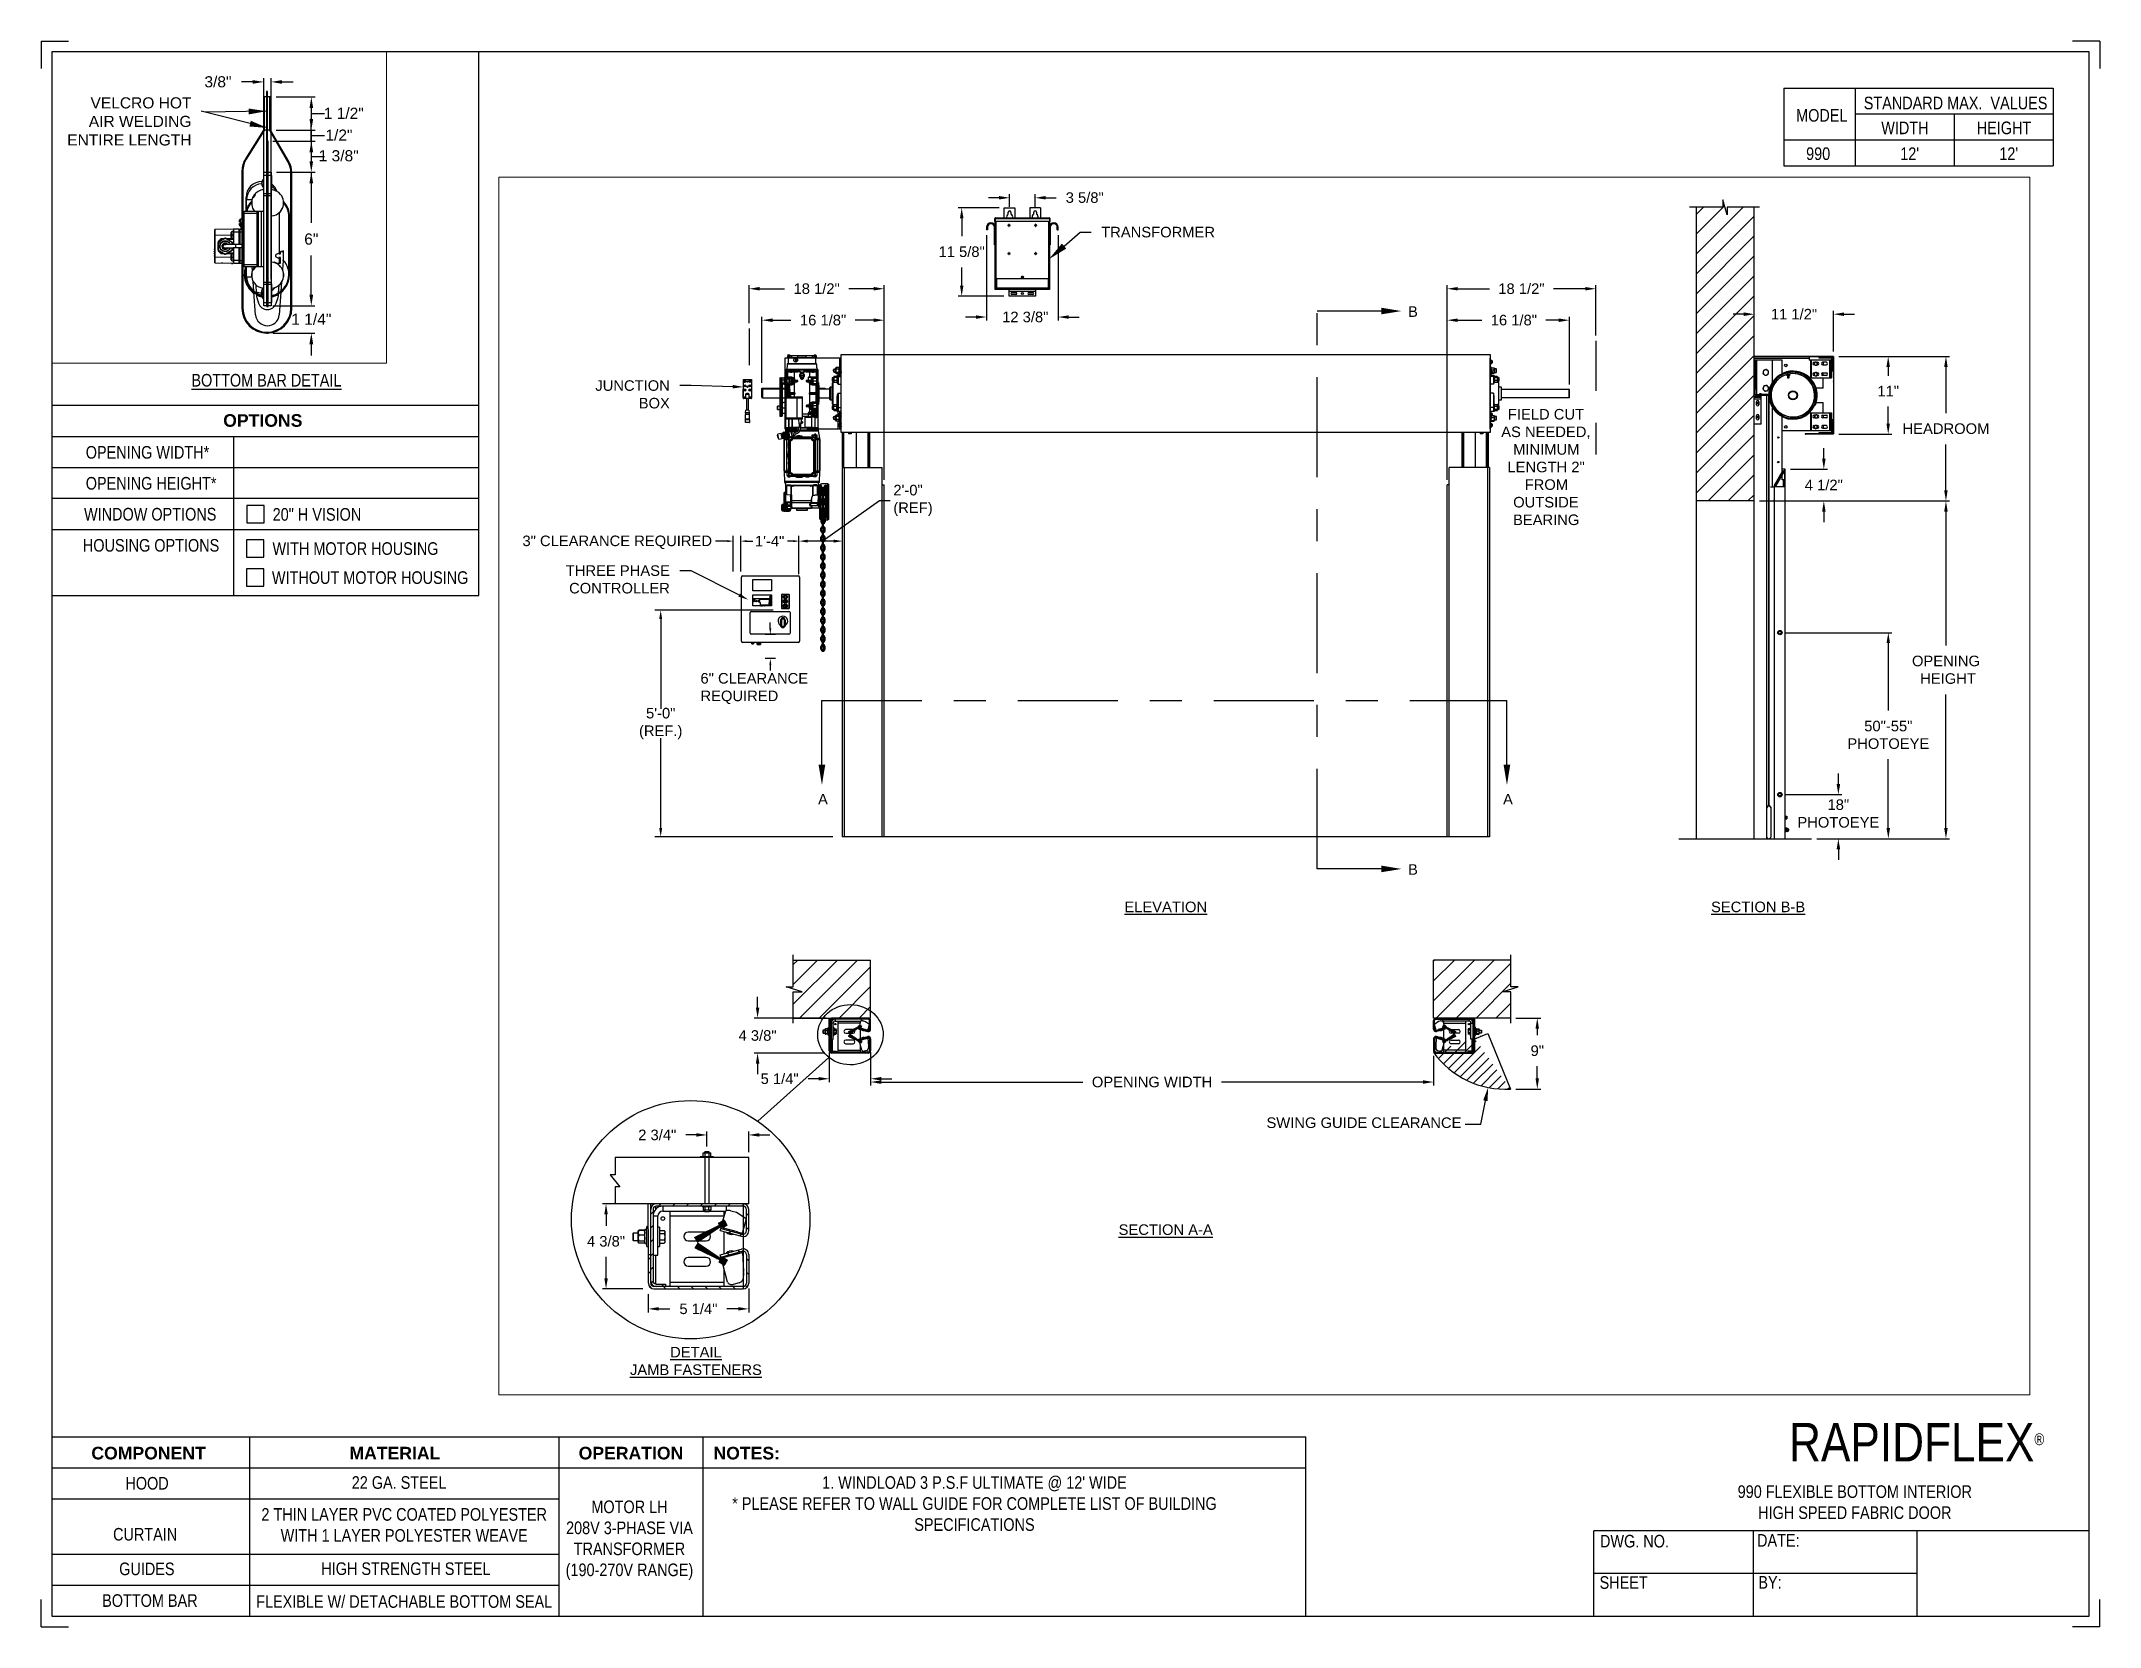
# Paper-space layout '990 MOTOR LH 208V 3 PHASE' of a CAD drawing. Header units: inches. Extents: x 0.1 to 10.9, y 0.1 to 8.4.
# The model-space entities are those that its viewports show. They can reach past a viewport. Long polylines and large blocks are cut down to what shows.
import ezdxf
from ezdxf import colors
from ezdxf.entities.mleader import LeaderData, LeaderLine
from ezdxf.math import Vec2, Vec3

# ---------------------------------------------------------------- set-up
doc = ezdxf.new("R2010")
doc.units = ezdxf.units.IN
doc.header["$LTSCALE"] = 0.25
doc.header["$MEASUREMENT"] = 0
doc.linetypes.add('CENTER', pattern=[2, 1.25, -0.25, 0.25, -0.25])
doc.linetypes.add('PHANTOM2', pattern=[1.25, 0.625, -0.125, 0.125, -0.125, 0.125, -0.125])
for name, color, linetype in [('208V 1-PHASE 60HZ VIA TRANSFORMER (190-207 RANGE)', 4, 'Continuous'), ('ANNOTATIONS', 1, 'Continuous'), ('DETAILS', 4, 'Continuous'), ('HIDDEN', 6, 'PHANTOM2'), ('MOTOR LH', 7, 'Continuous'), ('SECTION CUTS', 6, 'CENTER'), ('TITLE BLOCK', 7, 'Continuous')]:
    doc.layers.add(name, color=color, linetype=linetype)
doc.styles.add('ARIAL', font='arial.ttf', dxfattribs={"height": 0.09375})
doc.styles.add('CADdetails-DIMENSIONS', font='ARIALN.TTF', dxfattribs={"height": 2.38})
doc.styles.add('ROMANS', font='Romans', dxfattribs={"height": 0.09375})
doc.styles.get("Standard").update_dxf_attribs({"font": 'romans.shx'})
doc.dimstyles.new('SLDDIMSTYLE4', dxfattribs={"dimtxt": 0.18, "dimasz": 0.15, "dimexe": 0, "dimexo": 0.0625, "dimgap": 0, "dimtad": 0, "dimtih": 1, "dimtoh": 1, "dimdec": 0, "dimrnd": 1e-09, "dimzin": 0, "dimdsep": 46, "dimtxsty": 'Standard', "dimsah": 1, "dimcen": 0.09, "dimadec": 0, "dimazin": 0, "dimtfac": 0.15, "dimtdec": 0, "dimtofl": 0, "dimtmove": 0, "dimatfit": 3, "dimfxl": 1, "dimfrac": 2, "dimtolj": 1, "dimtzin": 0, "dimarcsym": 0})
doc.dimstyles.get("Standard").update_dxf_attribs({"dimscale": 60, "dimtxt": 0.0833, "dimasz": 0.0833, "dimexe": 0.0833, "dimexo": 0.04, "dimgap": 0.09, "dimtad": 0, "dimtih": 1, "dimtoh": 1, "dimdec": 4, "dimzin": 1, "dimdsep": 46, "dimlunit": 4, "dimtxsty": 'Standard', "dimcen": 0.09, "dimclrt": 150, "dimadec": 4, "dimazin": 2, "dimtfac": 1, "dimtdec": 0, "dimtofl": 0, "dimtmove": 0, "dimatfit": 3, "dimfxl": 1, "dimtolj": 1, "dimtzin": 0, "dimlwd": -1, "dimlwe": -1, "dimarcsym": 1})
doc.dimstyles.new('STANDARD$0', dxfattribs={"dimtxt": 0.09375, "dimasz": 0.09375, "dimexe": 0.03125, "dimexo": 0.046875, "dimgap": 0.09, "dimtad": 0, "dimtih": 1, "dimtoh": 1, "dimdec": 4, "dimzin": 0, "dimdsep": 46, "dimtxsty": 'ARIAL', "dimcen": 0.09, "dimadec": 0, "dimazin": 0, "dimtfac": 1, "dimtdec": 4, "dimtofl": 0, "dimtmove": 0, "dimatfit": 1, "dimfxl": 1, "dimtolj": 1, "dimtzin": 0, "dimarcsym": 0})
pattern_1 = [(45, (39.34533, -16.0313), (-0.08838835, 0.08838835), [])]
pattern_2 = [(45, (220.46974, 231.48375), (-0.061582, 0.061582), [])]
pattern_3 = [(135, (220.46974, 231.48375), (-0.061582, -0.061582), []), (225, (220.46974, 231.48375), (-0.061582, -0.1847461), [0.2177254, -0.1306352])]
pattern_4 = [(45, (219.76922, 235.78261), (-0.02535731, 0.02535731), [])]
pattern_5 = [(135, (219.76922, 235.78261), (-0.02535731, -0.02535731), []), (225, (219.76922, 235.78261), (-0.02535731, -0.07607194), [0.08965164, -0.053791])]
pattern_6 = [(135, (219.76922, 235.78261), (-0.02535731, -0.02535731), [])]
pattern_7 = [(45, (228.3213, 227.22175), (-0.265165, 0.265165), []), (45, (228.49806, 227.22175), (-0.265165, 0.265165), [])]

psp = doc.layouts.new('990 MOTOR LH 208V 3 PHASE')

# ---------------------------------------------------------------- texts
at = {"layer": 'TITLE BLOCK', "attachment_point": 2, "style": 'CADdetails-DIMENSIONS'}
for s, width, insert, char_height in [('MODEL', 0.28815, (9.45, 8.068), 0.0664), ('STANDARD MAX.  VALUES', 1.75949, (10.155, 8.133), 0.06641), ('WIDTH', 0.42908, (9.888, 8.002), 0.0664), ('HEIGHT', 0.42908, (10.41, 8.002), 0.0664), ('990', 0.29952, (9.431, 7.866), 0.0664)]:
    psp.add_mtext_dynamic_manual_height_columns(s, width=width, gutter_width=1.363, heights=[0], dxfattribs=dict(at, insert=insert, char_height=char_height))
at = {"layer": 'TITLE BLOCK', "style": 'CADdetails-DIMENSIONS'}
for s, insert, char_height, width, attachment_point in [("12'", (9.913, 7.866), 0.0664, 1.75949, 2), ("12'", (10.435, 7.866), 0.0664, 1.75949, 2), ('{\\LBOTTOM BAR DETAIL}', (1.254, 6.672), 0.06641, 1.75949, 2), ('{\\fArial|b1|i0|c0|p34;OPTIONS}', (1.235, 6.46), 0.06641, 1.75949, 2), ('OPENING WIDTH*', (0.302, 6.292), 0.06641, 1.30693, 1), ('OPENING HEIGHT*', (0.302, 6.129), 0.06641, 1.30693, 1), ('WINDOW OPTIONS', (0.293, 5.966), 0.06641, 1.30693, 1), ('20" H VISION', (1.287, 5.965), 0.06641, 1.23928, 1), ('HOUSING OPTIONS', (0.287, 5.802), 0.06641, 1.30693, 1), ('WITH MOTOR HOUSING', (1.286, 5.785), 0.06641, 1.23928, 1), ('WITHOUT MOTOR HOUSING', (1.283, 5.632), 0.06641, 1.53035, 1), ('\\A1;RAPIDFLEX{\\H0.30337x;\\S® ^ ;}', (10.642, 1.144), 0.20312, 2.03069, 3), ('{\\fArial|b1|i0|c0|p34;COMPONENT}', (0.633, 1.018), 0.06641, 1.75949, 2), ('{\\fArial|b1|i0|c0|p34;MATERIAL}', (1.931, 1.018), 0.06641, 1.75949, 2), ('{\\fArial|b1|i0|c0|p34;OPERATION}', (3.175, 1.018), 0.06641, 1.75949, 2), ('{\\fArial|b1|i0|c0|p34;NOTES:}', (3.785, 1.018), 0.06641, 1.75949, 2), ('HOOD', (0.625, 0.859), 0.0664, 1.75949, 2), ('22 GA. STEEL', (1.953, 0.863), 0.06641, 1.75949, 2), ("1. WINDLOAD 3 P.S.F ULTIMATE @ 12' WIDE\\P* PLEASE REFER TO WALL GUIDE FOR COMPLETE LIST OF BUILDING SPECIFICATIONS", (4.985, 0.863), 0.06641, 2.75981, 2), ('990 FLEXIBLE BOTTOM INTERIOR\\PHIGH SPEED FABRIC DOOR', (9.624, 0.815), 0.06641, 1.75949, 2), ('2 THIN LAYER PVC COATED POLYESTER\\PWITH 1 LAYER POLYESTER WEAVE', (1.98, 0.695), 0.06641, 1.75949, 2), ('MOTOR LH\\P208V 3-PHASE VIA TRANSFORMER (190-270V RANGE)', (3.167, 0.735), 0.06641, 0.76554, 2), ('\\PCURTAIN', (0.615, 0.701), 0.0664, 1.75949, 2), ('DWG. NO.', (8.463, 0.554), 0.0664, 1.75949, 2), ('DATE:', (9.221, 0.558), 0.0664, 1.75949, 2), ('GUIDES', (0.624, 0.408), 0.0664, 1.75949, 2), ('HIGH STRENGTH STEEL', (1.989, 0.409), 0.06641, 1.75949, 2), ('SHEET', (8.406, 0.336), 0.0664, 1.75949, 2), ('BY:', (9.177, 0.337), 0.0664, 1.75949, 2), ('BOTTOM BAR', (0.64, 0.241), 0.0664, 1.75949, 2), ('FLEXIBLE W/ DETACHABLE BOTTOM SEAL', (1.98, 0.236), 0.06641, 1.75949, 2)]:
    psp.add_mtext(s, dxfattribs=dict(at, insert=insert, char_height=char_height, width=width, attachment_point=attachment_point))

msp = doc.modelspace()

# ---------------------------------------------------------------- texts
at = {"layer": 'ANNOTATIONS', "char_height": 0.09375, "style": 'ARIAL'}
for s, insert, width, attachment_point in [('\\pi0.06624;FIELD CUT \\P\\pi0.00709;AS NEEDED, \\P\\pi0.11312;MINIMUM \\P\\pi0.06231;LENGTH 2" \\P\\pi0.21547;FROM \\P\\pi0.11354;OUTSIDE \\P\\pi0.11206;BEARING', (231.91526, 244.13537), 0.7958378, 1), ('{\\LELEVATION}', (228.94236, 239.75886), 3.0834986, 2), ('{\\LSECTION B-B}', (234.20441, 239.75886), 1.3823677, 2), ('SWING GUIDE CLEARANCE', (229.83752, 237.84175), 2.4520165, 1), ('VELCRO HOT AIR WELDING ENTIRE LENGTH', (220.12178, 237.2115), 1.0547272, 9), ('{\\LSECTION A-A}', (228.94236, 236.89199), 1.3823677, 2), ('{\\LDETAIL\\PJAMB FASTENERS}', (224.76958, 235.80368), 1.3823677, 2)]:
    msp.add_mtext(s, dxfattribs=dict(at, insert=insert, width=width, attachment_point=attachment_point))
for s, insert, attachment_point in [('2\'-0"\\P(REF)', (226.52322, 243.32227), 4), ('3" CLEARANCE REQUIRED', (223.22873, 242.95074), 4), ('1\'-4"', (225.55451, 242.96135), 6), ('6" CLEARANCE\\PREQUIRED', (224.80992, 241.65169), 4), ('5\'-0"\\P(REF.)', (224.45672, 241.3408), 5), ('\\A1;1 1/2"', (221.40562, 237.53128), 2), ('\\A1;1/2"', (221.36503, 237.34731), 2), ('\\A1;1 3/8"', (221.36269, 237.17332), 2)]:
    msp.add_mtext(s, dxfattribs=dict(at, insert=insert, attachment_point=attachment_point))
at = {"layer": 'SECTION CUTS', "style": 'ARIAL'}
for s, p in [('B', (231.09471, 244.95344)), ('A', (225.85422, 240.62169)), ('A', (231.93878, 240.62169)), ('B', (231.09471, 239.99757))]:
    msp.add_text(s, height=0.09375, dxfattribs=at).set_placement(p)

# ---------------------------------------------------------------- blocks, each defined once
blk = doc.blocks.new('*D52')
at = {"layer": 'ANNOTATIONS', "color": 0, "lineweight": -2, "transparency": 16777216}
for p, q in [((225.356, 244.366), (225.356, 244.955)), ((225.45, 244.924), (225.614, 244.924)), ((226.349, 244.924), (226.185, 244.924)), ((226.442, 243.507), (226.442, 244.955))]:
    blk.add_line(p, q, dxfattribs=at)
at = {"layer": 'ANNOTATIONS', "color": 0, "transparency": 16777216}
for points in [[(225.45, 244.939), (225.45, 244.908), (225.356, 244.924)], [(226.349, 244.939), (226.349, 244.908), (226.442, 244.924)]]:
    blk.add_solid(points, dxfattribs=at)
at = {"layer": 'defpoints', "color": 0, "transparency": 16777216}
for p in [(226.442, 244.924), (225.356, 244.319), (226.442, 243.46)]:
    blk.add_point(p, dxfattribs=at)
at = {"layer": 'ANNOTATIONS', "color": 0, "transparency": 16777216, "insert": (225.899, 244.924), "char_height": 0.09375, "attachment_point": 5, "style": 'ARIAL'}
blk.add_mtext('\\A1;16 1/8"', dxfattribs=at)
blk = doc.blocks.new('*D53')
at = {"layer": 'ANNOTATIONS', "color": 0, "lineweight": -2, "transparency": 16777216}
for p, q in [((225.242, 244.897), (225.242, 245.235)), ((225.335, 245.203), (225.557, 245.203)), ((226.349, 245.203), (226.127, 245.203)), ((226.442, 243.507), (226.442, 245.235))]:
    blk.add_line(p, q, dxfattribs=at)
at = {"layer": 'ANNOTATIONS', "color": 0, "transparency": 16777216}
for points in [[(225.335, 245.219), (225.335, 245.188), (225.242, 245.203)], [(226.349, 245.219), (226.349, 245.188), (226.442, 245.203)]]:
    blk.add_solid(points, dxfattribs=at)
at = {"layer": 'defpoints', "color": 0, "transparency": 16777216}
for p in [(226.442, 245.203), (225.242, 244.85), (226.442, 243.46)]:
    blk.add_point(p, dxfattribs=at)
at = {"layer": 'ANNOTATIONS', "color": 0, "transparency": 16777216, "insert": (225.842, 245.203), "char_height": 0.09375, "attachment_point": 5, "style": 'ARIAL'}
blk.add_mtext('\\A1;18 1/2"', dxfattribs=at)
blk = doc.blocks.new('*D54')
at = {"layer": 'ANNOTATIONS', "color": 0, "lineweight": -2, "transparency": 16777216}
for p, q in [((231.442, 243.507), (231.442, 244.955)), ((231.536, 244.924), (231.75, 244.924)), ((232.434, 244.924), (232.32, 244.924)), ((232.528, 244.354), (232.528, 244.955))]:
    blk.add_line(p, q, dxfattribs=at)
at = {"layer": 'ANNOTATIONS', "color": 0, "transparency": 16777216}
for points in [[(231.536, 244.939), (231.536, 244.908), (231.442, 244.924)], [(232.434, 244.939), (232.434, 244.908), (232.528, 244.924)]]:
    blk.add_solid(points, dxfattribs=at)
at = {"layer": 'defpoints', "color": 0, "transparency": 16777216}
for p in [(231.442, 244.924), (232.528, 244.307), (231.442, 243.46)]:
    blk.add_point(p, dxfattribs=at)
at = {"layer": 'ANNOTATIONS', "color": 0, "transparency": 16777216, "insert": (232.035, 244.924), "char_height": 0.09375, "attachment_point": 5, "style": 'ARIAL'}
blk.add_mtext('\\A1;16 1/8"', dxfattribs=at)
blk = doc.blocks.new('*D55')
at = {"layer": 'ANNOTATIONS', "color": 0, "lineweight": -2, "transparency": 16777216}
for p, q in [((231.442, 243.507), (231.442, 245.235)), ((231.536, 245.203), (231.817, 245.203)), ((232.669, 245.203), (232.387, 245.203)), ((232.762, 244.788), (232.762, 245.235))]:
    blk.add_line(p, q, dxfattribs=at)
at = {"layer": 'ANNOTATIONS', "color": 0, "transparency": 16777216}
for points in [[(231.536, 245.219), (231.536, 245.188), (231.442, 245.203)], [(232.669, 245.219), (232.669, 245.188), (232.762, 245.203)]]:
    blk.add_solid(points, dxfattribs=at)
at = {"layer": 'defpoints', "color": 0, "transparency": 16777216}
for p in [(231.442, 245.203), (232.762, 244.742), (231.442, 243.46)]:
    blk.add_point(p, dxfattribs=at)
at = {"layer": 'ANNOTATIONS', "color": 0, "transparency": 16777216, "insert": (232.102, 245.203), "char_height": 0.09375, "attachment_point": 5, "style": 'ARIAL'}
blk.add_mtext('\\A1;18 1/2"', dxfattribs=at)
blk = doc.blocks.new('*D56')
at = {"layer": 'ANNOTATIONS', "color": 0, "lineweight": -2, "transparency": 16777216}
for p, q in [((225.317, 238.818), (225.317, 238.912)), ((225.925, 238.725), (225.286, 238.725)), ((225.916, 238.414), (225.286, 238.414)), ((225.317, 238.32), (225.317, 238.226))]:
    blk.add_line(p, q, dxfattribs=at)
at = {"layer": 'ANNOTATIONS', "color": 0, "transparency": 16777216}
for points in [[(225.302, 238.818), (225.333, 238.818), (225.317, 238.725)], [(225.302, 238.32), (225.333, 238.32), (225.317, 238.414)]]:
    blk.add_solid(points, dxfattribs=at)
at = {"layer": 'defpoints', "color": 0, "transparency": 16777216}
for p in [(225.972, 238.725), (225.317, 238.414), (225.963, 238.414)]:
    blk.add_point(p, dxfattribs=at)
at = {"layer": 'ANNOTATIONS', "color": 0, "transparency": 16777216, "insert": (225.317, 238.569), "char_height": 0.0938, "attachment_point": 5, "style": 'ARIAL'}
blk.add_mtext('\\A1;4 3/8"', dxfattribs=at)
blk = doc.blocks.new('*D57')
at = {"layer": 'ANNOTATIONS', "color": 0, "lineweight": -2, "transparency": 16777216}
for p, q in [((225.954, 238.419), (225.954, 238.154)), ((226.321, 238.421), (226.321, 238.154)), ((225.86, 238.185), (225.766, 238.185)), ((226.415, 238.185), (226.509, 238.185))]:
    blk.add_line(p, q, dxfattribs=at)
at = {"layer": 'ANNOTATIONS', "color": 0, "transparency": 16777216}
for points in [[(225.86, 238.201), (225.86, 238.17), (225.954, 238.185)], [(226.415, 238.201), (226.415, 238.17), (226.321, 238.185)]]:
    blk.add_solid(points, dxfattribs=at)
at = {"layer": 'defpoints', "color": 0, "transparency": 16777216}
for p in [(225.954, 238.466), (226.321, 238.467), (226.321, 238.185)]:
    blk.add_point(p, dxfattribs=at)
at = {"layer": 'ANNOTATIONS', "color": 0, "transparency": 16777216, "insert": (225.513, 238.185), "char_height": 0.0938, "attachment_point": 5, "style": 'ARIAL'}
blk.add_mtext('\\A1;5 1/4"', dxfattribs=at)
blk = doc.blocks.new('*D58')
at = {"layer": 'ANNOTATIONS', "color": 0, "lineweight": -2, "transparency": 16777216}
for p, q in [((224.346, 236.272), (224.346, 236.11)), ((225.238, 236.322), (225.238, 236.11)), ((224.44, 236.141), (224.538, 236.141)), ((225.145, 236.141), (225.045, 236.141))]:
    blk.add_line(p, q, dxfattribs=at)
at = {"layer": 'ANNOTATIONS', "color": 0, "transparency": 16777216}
for points in [[(224.44, 236.157), (224.44, 236.126), (224.346, 236.141)], [(225.145, 236.157), (225.145, 236.126), (225.238, 236.141)]]:
    blk.add_solid(points, dxfattribs=at)
at = {"layer": 'defpoints', "color": 0, "transparency": 16777216}
for p in [(224.346, 236.319), (225.238, 236.369), (225.238, 236.141)]:
    blk.add_point(p, dxfattribs=at)
at = {"layer": 'ANNOTATIONS', "color": 0, "transparency": 16777216, "insert": (224.792, 236.141), "char_height": 0.0938, "attachment_point": 5, "style": 'ARIAL'}
blk.add_mtext('\\A1;5 1/4"', dxfattribs=at)
blk = doc.blocks.new('*D59')
at = {"layer": 'ANNOTATIONS', "color": 0, "lineweight": -2, "transparency": 16777216}
for p, q in [((224.35, 237.074), (223.94, 237.074)), ((223.971, 236.98), (223.971, 236.879)), ((223.971, 236.413), (223.971, 236.602)), ((224.299, 236.319), (223.94, 236.319))]:
    blk.add_line(p, q, dxfattribs=at)
at = {"layer": 'ANNOTATIONS', "color": 0, "transparency": 16777216}
for points in [[(223.956, 236.98), (223.987, 236.98), (223.971, 237.074)], [(223.956, 236.413), (223.987, 236.413), (223.971, 236.319)]]:
    blk.add_solid(points, dxfattribs=at)
at = {"layer": 'defpoints', "color": 0, "transparency": 16777216}
for p in [(224.397, 237.074), (223.971, 236.319), (224.346, 236.319)]:
    blk.add_point(p, dxfattribs=at)
at = {"layer": 'ANNOTATIONS', "color": 0, "transparency": 16777216, "insert": (223.971, 236.741), "char_height": 0.0938, "attachment_point": 5, "style": 'ARIAL'}
blk.add_mtext('\\A1;4 3/8"', dxfattribs=at)
blk = doc.blocks.new('*D60')
at = {"layer": 'ANNOTATIONS', "color": 0, "lineweight": -2, "transparency": 16777216}
for p, q in [((224.774, 237.686), (224.68, 237.686)), ((224.867, 237.583), (224.867, 237.718)), ((225.238, 237.533), (225.238, 237.718)), ((225.332, 237.686), (225.426, 237.686))]:
    blk.add_line(p, q, dxfattribs=at)
at = {"layer": 'ANNOTATIONS', "color": 0, "transparency": 16777216}
for points in [[(224.774, 237.702), (224.774, 237.671), (224.867, 237.686)], [(225.332, 237.702), (225.332, 237.671), (225.238, 237.686)]]:
    blk.add_solid(points, dxfattribs=at)
at = {"layer": 'defpoints', "color": 0, "transparency": 16777216}
for p in [(225.238, 237.686), (224.867, 237.536), (225.238, 237.486)]:
    blk.add_point(p, dxfattribs=at)
at = {"layer": 'ANNOTATIONS', "color": 0, "transparency": 16777216, "insert": (224.426, 237.686), "char_height": 0.0938, "attachment_point": 5, "style": 'ARIAL'}
blk.add_mtext('\\A1;2 3/4"', dxfattribs=at)
blk = doc.blocks.new('*D68')
at = {"layer": 'ANNOTATIONS', "color": 0, "lineweight": -2, "transparency": 16777216}
for p, q in [((234.92, 244.602), (235.391, 244.602)), ((235.36, 244.508), (235.36, 244.431)), ((235.36, 244.005), (235.36, 244.157)), ((234.92, 243.911), (235.391, 243.911))]:
    blk.add_line(p, q, dxfattribs=at)
at = {"layer": 'ANNOTATIONS', "color": 0, "transparency": 16777216}
for points in [[(235.344, 244.508), (235.375, 244.508), (235.36, 244.602)], [(235.344, 244.005), (235.375, 244.005), (235.36, 243.911)]]:
    blk.add_solid(points, dxfattribs=at)
at = {"layer": 'defpoints', "color": 0, "transparency": 16777216}
for p in [(234.873, 244.602), (235.36, 244.602), (234.873, 243.911)]:
    blk.add_point(p, dxfattribs=at)
at = {"layer": 'ANNOTATIONS', "color": 0, "transparency": 16777216, "insert": (235.36, 244.294), "char_height": 0.0938, "attachment_point": 5, "style": 'ARIAL'}
blk.add_mtext('\\A1;11"', dxfattribs=at)
blk = doc.blocks.new('*D69')
at = {"layer": 'ANNOTATIONS', "color": 0, "lineweight": -2, "transparency": 16777216}
for p, q in [((234.076, 244.977), (233.982, 244.977)), ((234.17, 244.647), (234.17, 245.008)), ((234.874, 244.647), (234.874, 245.008)), ((234.968, 244.977), (235.062, 244.977))]:
    blk.add_line(p, q, dxfattribs=at)
at = {"layer": 'ANNOTATIONS', "color": 0, "transparency": 16777216}
for points in [[(234.076, 244.993), (234.076, 244.961), (234.17, 244.977)], [(234.968, 244.993), (234.968, 244.961), (234.874, 244.977)]]:
    blk.add_solid(points, dxfattribs=at)
at = {"layer": 'defpoints', "color": 0, "transparency": 16777216}
for p in [(234.17, 244.977), (234.17, 244.6), (234.874, 244.6)]:
    blk.add_point(p, dxfattribs=at)
at = {"layer": 'ANNOTATIONS', "color": 0, "transparency": 16777216, "insert": (234.523, 244.977), "char_height": 0.09375, "attachment_point": 5, "style": 'ARIAL'}
blk.add_mtext('\\A1;11 1/2"', dxfattribs=at)
blk = doc.blocks.new('*D70')
at = {"layer": 'ANNOTATIONS', "color": 0, "lineweight": -2, "transparency": 16777216}
for p, q in [((234.788, 243.694), (234.788, 243.788)), ((234.492, 243.6), (234.82, 243.6)), ((234.217, 243.318), (234.82, 243.318)), ((234.788, 243.224), (234.788, 243.13))]:
    blk.add_line(p, q, dxfattribs=at)
at = {"layer": 'ANNOTATIONS', "color": 0, "transparency": 16777216}
for points in [[(234.773, 243.694), (234.804, 243.694), (234.788, 243.6)], [(234.773, 243.224), (234.804, 243.224), (234.788, 243.318)]]:
    blk.add_solid(points, dxfattribs=at)
at = {"layer": 'defpoints', "color": 0, "transparency": 16777216}
for p in [(234.445, 243.6), (234.788, 243.6), (234.17, 243.318)]:
    blk.add_point(p, dxfattribs=at)
at = {"layer": 'ANNOTATIONS', "color": 0, "transparency": 16777216, "insert": (234.788, 243.459), "char_height": 0.0938, "attachment_point": 5, "style": 'ARIAL'}
blk.add_mtext('\\A1;4 1/2"', dxfattribs=at)
blk = doc.blocks.new('*D71')
at = {"layer": 'ANNOTATIONS', "color": 0, "lineweight": -2, "transparency": 16777216}
for p, q in [((234.917, 240.803), (234.917, 240.897)), ((234.445, 240.709), (234.949, 240.709)), ((234.727, 240.318), (234.949, 240.318)), ((234.917, 240.224), (234.917, 240.13))]:
    blk.add_line(p, q, dxfattribs=at)
at = {"layer": 'ANNOTATIONS', "color": 0, "transparency": 16777216}
for points in [[(234.902, 240.803), (234.933, 240.803), (234.917, 240.709)], [(234.902, 240.224), (234.933, 240.224), (234.917, 240.318)]]:
    blk.add_solid(points, dxfattribs=at)
at = {"layer": 'defpoints', "color": 0, "transparency": 16777216}
for p in [(234.398, 240.709), (234.917, 240.709), (234.68, 240.318)]:
    blk.add_point(p, dxfattribs=at)
at = {"layer": 'ANNOTATIONS', "color": 0, "transparency": 16777216, "insert": (234.917, 240.541), "char_height": 0.0938, "attachment_point": 5, "style": 'ARIAL'}
blk.add_mtext('\\A1;18"\\PPHOTOEYE', dxfattribs=at)
blk = doc.blocks.new('*D72')
at = {"layer": 'ANNOTATIONS', "color": 0, "lineweight": -2, "transparency": 16777216}
for p, q in [((234.445, 242.148), (235.392, 242.148)), ((235.361, 242.055), (235.361, 241.457)), ((235.361, 240.412), (235.361, 241.024)), ((234.727, 240.318), (235.392, 240.318))]:
    blk.add_line(p, q, dxfattribs=at)
at = {"layer": 'ANNOTATIONS', "color": 0, "transparency": 16777216}
for points in [[(235.345, 242.055), (235.376, 242.055), (235.361, 242.148)], [(235.345, 240.412), (235.376, 240.412), (235.361, 240.318)]]:
    blk.add_solid(points, dxfattribs=at)
at = {"layer": 'defpoints', "color": 0, "transparency": 16777216}
for p in [(234.398, 242.148), (235.361, 242.148), (234.68, 240.318)]:
    blk.add_point(p, dxfattribs=at)
at = {"layer": 'ANNOTATIONS', "color": 0, "transparency": 16777216, "insert": (235.361, 241.24), "char_height": 0.09375, "attachment_point": 5, "style": 'ARIAL'}
blk.add_mtext('\\A1;50"-55"\\PPHOTOEYE', dxfattribs=at)
blk = doc.blocks.new('*D67')
at = {"layer": 'ANNOTATIONS', "color": 0, "lineweight": -2, "transparency": 16777216}
for p, q in [((221.132, 235.956), (221.132, 236.049)), ((220.808, 235.862), (221.163, 235.862)), ((220.808, 235.631), (221.163, 235.631)), ((221.132, 235.537), (221.132, 235.443))]:
    blk.add_line(p, q, dxfattribs=at)
at = {"layer": 'ANNOTATIONS', "color": 0, "transparency": 16777216}
for points in [[(221.116, 235.956), (221.148, 235.956), (221.132, 235.862)], [(221.116, 235.537), (221.148, 235.537), (221.132, 235.631)]]:
    blk.add_solid(points, dxfattribs=at)
at = {"layer": 'defpoints', "color": 0, "transparency": 16777216}
for p in [(220.762, 235.862), (221.132, 235.862), (220.762, 235.631)]:
    blk.add_point(p, dxfattribs=at)
at = {"layer": 'ANNOTATIONS', "color": 0, "transparency": 16777216, "insert": (221.132, 235.795), "char_height": 0.0938, "attachment_point": 2, "style": 'ARIAL'}
blk.add_mtext('\\A1;1 1/4"', dxfattribs=at)
blk = doc.blocks.new('*D61')
at = {"layer": 'ANNOTATIONS', "color": 0, "lineweight": -2, "transparency": 16777216}
for p, q in [((220.637, 237.749), (220.543, 237.749)), ((220.731, 236.086), (220.731, 237.78)), ((220.793, 236.086), (220.793, 237.78)), ((220.886, 237.749), (220.98, 237.749))]:
    blk.add_line(p, q, dxfattribs=at)
at = {"layer": 'ANNOTATIONS', "color": 0, "transparency": 16777216}
for points in [[(220.637, 237.764), (220.637, 237.733), (220.731, 237.749)], [(220.886, 237.764), (220.886, 237.733), (220.793, 237.749)]]:
    blk.add_solid(points, dxfattribs=at)
at = {"layer": 'defpoints', "color": 0, "transparency": 16777216}
for p in [(220.793, 237.749), (220.731, 236.04), (220.793, 236.04)]:
    blk.add_point(p, dxfattribs=at)
at = {"layer": 'ANNOTATIONS', "color": 0, "transparency": 16777216, "insert": (220.345, 237.797), "char_height": 0.0938, "attachment_point": 2, "style": 'ARIAL'}
blk.add_mtext('\\A1;3/8"', dxfattribs=at)
blk = doc.blocks.new('*D62')
at = {"layer": 'ANNOTATIONS', "color": 0, "lineweight": -2, "transparency": 16777216}
for p, q in [((220.84, 236.987), (221.163, 236.987)), ((221.132, 236.893), (221.132, 236.561)), ((221.132, 235.956), (221.132, 236.286)), ((220.84, 235.862), (221.163, 235.862))]:
    blk.add_line(p, q, dxfattribs=at)
at = {"layer": 'ANNOTATIONS', "color": 0, "transparency": 16777216}
for points in [[(221.116, 236.893), (221.148, 236.893), (221.132, 236.987)], [(221.116, 235.956), (221.148, 235.956), (221.132, 235.862)]]:
    blk.add_solid(points, dxfattribs=at)
at = {"layer": 'defpoints', "color": 0, "transparency": 16777216}
for p in [(220.793, 236.987), (221.132, 236.987), (220.793, 235.862)]:
    blk.add_point(p, dxfattribs=at)
at = {"layer": 'ANNOTATIONS', "color": 0, "transparency": 16777216, "insert": (221.132, 236.471), "char_height": 0.0938, "attachment_point": 2, "style": 'ARIAL'}
blk.add_mtext('\\A1;6"', dxfattribs=at)
blk = doc.blocks.new('*D63')
at = {"layer": 'ANNOTATIONS', "color": 0, "linetype": 'ByBlock', "lineweight": -2, "transparency": 16777216}
for p, q in [((232.052, 238.725), (232.274, 238.725)), ((232.243, 238.631), (232.243, 238.572)), ((232.243, 238.188), (232.243, 238.296)), ((232.052, 238.094), (232.274, 238.094))]:
    blk.add_line(p, q, dxfattribs=at)
at = {"layer": 'ANNOTATIONS', "color": 0, "transparency": 16777216}
for points in [[(232.227, 238.631), (232.258, 238.631), (232.243, 238.725)], [(232.227, 238.188), (232.258, 238.188), (232.243, 238.094)]]:
    blk.add_solid(points, dxfattribs=at)
at = {"layer": 'defpoints', "color": 0, "transparency": 16777216}
for p in [(232.005, 238.725), (232.243, 238.725), (232.005, 238.094)]:
    blk.add_point(p, dxfattribs=at)
at = {"layer": 'ANNOTATIONS', "color": 0, "transparency": 16777216, "insert": (232.243, 238.434), "char_height": 0.0938, "attachment_point": 5, "style": 'ARIAL'}
blk.add_mtext('\\A1;9"', dxfattribs=at)
blk = doc.blocks.new('*D64')
at = {"layer": 'ANNOTATIONS', "color": 0, "lineweight": -2, "transparency": 16777216}
for p, q in [((226.321, 238.387), (226.321, 238.124)), ((231.322, 238.388), (231.322, 238.125)), ((226.415, 238.156), (228.205, 238.156)), ((231.228, 238.156), (229.438, 238.156))]:
    blk.add_line(p, q, dxfattribs=at)
at = {"layer": 'ANNOTATIONS', "color": 0, "transparency": 16777216}
for points in [[(226.415, 238.171), (226.415, 238.14), (226.321, 238.156)], [(231.228, 238.172), (231.228, 238.141), (231.322, 238.156)]]:
    blk.add_solid(points, dxfattribs=at)
at = {"layer": 'defpoints', "color": 0, "transparency": 16777216}
for p in [(226.321, 238.434), (231.322, 238.434), (231.322, 238.156)]:
    blk.add_point(p, dxfattribs=at)
at = {"layer": 'ANNOTATIONS', "color": 0, "transparency": 16777216, "insert": (228.821, 238.156), "char_height": 0.09375, "attachment_point": 5, "style": 'ARIAL'}
blk.add_mtext('\\A1;OPENING WIDTH', dxfattribs=at)
blk = doc.blocks.new('*D65')
at = {"layer": 'ANNOTATIONS', "color": 0, "lineweight": -2, "transparency": 16777216}
for p, q in [((234.264, 243.318), (235.904, 243.318)), ((235.873, 243.224), (235.873, 242.035)), ((235.873, 240.412), (235.873, 241.6)), ((234.774, 240.318), (235.904, 240.318))]:
    blk.add_line(p, q, dxfattribs=at)
at = {"layer": 'ANNOTATIONS', "color": 0, "transparency": 16777216}
for points in [[(235.857, 243.224), (235.888, 243.224), (235.873, 243.318)], [(235.857, 240.412), (235.888, 240.412), (235.873, 240.318)]]:
    blk.add_solid(points, dxfattribs=at)
at = {"layer": 'defpoints', "color": 0, "transparency": 16777216}
for p in [(234.217, 243.318), (235.873, 243.318), (234.727, 240.318)]:
    blk.add_point(p, dxfattribs=at)
at = {"layer": 'ANNOTATIONS', "color": 0, "transparency": 16777216, "insert": (235.873, 241.818), "char_height": 0.09375, "attachment_point": 5, "style": 'ARIAL'}
blk.add_mtext('\\A1;OPENING\\P HEIGHT', dxfattribs=at)
blk = doc.blocks.new('*D66')
at = {"layer": 'ANNOTATIONS', "color": 0, "lineweight": -2, "transparency": 16777216}
for p, q in [((235.107, 244.602), (235.904, 244.602)), ((235.873, 244.508), (235.873, 244.098)), ((235.873, 243.412), (235.873, 243.821)), ((235.107, 243.318), (235.904, 243.318))]:
    blk.add_line(p, q, dxfattribs=at)
at = {"layer": 'ANNOTATIONS', "color": 0, "transparency": 16777216}
for points in [[(235.857, 244.508), (235.888, 244.508), (235.873, 244.602)], [(235.857, 243.412), (235.888, 243.412), (235.873, 243.318)]]:
    blk.add_solid(points, dxfattribs=at)
at = {"layer": 'defpoints', "color": 0, "transparency": 16777216}
for p in [(235.06, 244.602), (235.873, 244.602), (235.06, 243.318)]:
    blk.add_point(p, dxfattribs=at)
at = {"layer": 'ANNOTATIONS', "color": 0, "transparency": 16777216, "insert": (235.873, 243.96), "char_height": 0.09375, "attachment_point": 5, "style": 'ARIAL'}
blk.add_mtext('\\A1;HEADROOM', dxfattribs=at)
blk = doc.blocks.new('*D73')
at = {"layer": 'ANNOTATIONS', "color": 0, "lineweight": -2, "transparency": 16777216}
for p, q in [((227.462, 245.923), (227.099, 245.923)), ((227.13, 245.829), (227.13, 245.669)), ((227.13, 245.232), (227.13, 245.392)), ((227.505, 245.138), (227.099, 245.138))]:
    blk.add_line(p, q, dxfattribs=at)
at = {"layer": 'ANNOTATIONS', "color": 0, "transparency": 16777216}
for points in [[(227.115, 245.829), (227.146, 245.829), (227.13, 245.923)], [(227.115, 245.232), (227.146, 245.232), (227.13, 245.138)]]:
    blk.add_solid(points, dxfattribs=at)
at = {"layer": 'defpoints', "color": 0, "transparency": 16777216}
for p in [(227.509, 245.923), (227.13, 245.138), (227.552, 245.138)]:
    blk.add_point(p, dxfattribs=at)
at = {"layer": 'ANNOTATIONS', "color": 0, "transparency": 16777216, "insert": (227.13, 245.579), "char_height": 0.09375, "attachment_point": 2, "style": 'ARIAL'}
blk.add_mtext('\\A1;11 5/8"', dxfattribs=at)
blk = doc.blocks.new('*D74')
at = {"layer": 'ANNOTATIONS', "color": 0, "lineweight": -2, "transparency": 16777216}
for p, q in [((227.462, 246.011), (227.368, 246.011)), ((227.556, 245.931), (227.556, 246.043)), ((227.782, 245.931), (227.782, 246.043)), ((227.876, 246.011), (227.97, 246.011))]:
    blk.add_line(p, q, dxfattribs=at)
at = {"layer": 'ANNOTATIONS', "color": 0, "transparency": 16777216}
for points in [[(227.462, 246.027), (227.462, 245.996), (227.556, 246.011)], [(227.876, 246.027), (227.876, 245.996), (227.782, 246.011)]]:
    blk.add_solid(points, dxfattribs=at)
at = {"layer": 'defpoints', "color": 0, "transparency": 16777216}
for p in [(227.782, 246.011), (227.556, 245.884), (227.782, 245.884)]:
    blk.add_point(p, dxfattribs=at)
at = {"layer": 'ANNOTATIONS', "color": 0, "transparency": 16777216, "insert": (228.223, 246.06), "char_height": 0.0938, "attachment_point": 2, "style": 'ARIAL'}
blk.add_mtext('\\A1;3 5/8"', dxfattribs=at)
blk = doc.blocks.new('*D75')
at = {"layer": 'ANNOTATIONS', "color": 0, "lineweight": -2, "transparency": 16777216}
for p, q in [((227.351, 245.679), (227.351, 244.92)), ((227.987, 245.679), (227.987, 244.92)), ((227.258, 244.952), (227.164, 244.952)), ((228.081, 244.952), (228.174, 244.952))]:
    blk.add_line(p, q, dxfattribs=at)
at = {"layer": 'ANNOTATIONS', "color": 0, "transparency": 16777216}
for points in [[(227.258, 244.967), (227.258, 244.936), (227.351, 244.952)], [(228.081, 244.967), (228.081, 244.936), (227.987, 244.952)]]:
    blk.add_solid(points, dxfattribs=at)
at = {"layer": 'defpoints', "color": 0, "transparency": 16777216}
for p in [(227.351, 245.726), (227.987, 245.726), (227.987, 244.952)]:
    blk.add_point(p, dxfattribs=at)
at = {"layer": 'ANNOTATIONS', "color": 0, "transparency": 16777216, "insert": (227.695, 244.952), "char_height": 0.09375, "attachment_point": 5, "style": 'ARIAL'}
blk.add_mtext('\\A1;12 3/8"', dxfattribs=at)

# ---------------------------------------------------------------- dimensions: what is measured, and where the dimension line sits
at = {"layer": 'ANNOTATIONS'}
for base, p1, p2, text, picture, middle in [((227.78231, 246.01135), (227.55575, 245.88399), (227.78231, 245.88399), '3 5/8"', '*D74', (228.22288, 246.01135)), ((227.98676, 244.95168), (227.35129, 245.72587), (227.98676, 245.72587), '12 3/8"', '*D75', (227.6952, 244.95168)), ((231.44236, 244.92358), (232.52755, 244.30688), (231.44236, 243.4601), '16 1/8"', '*D54', (232.03468, 244.92358)), ((226.32141, 238.18537), (225.95373, 238.46598), (226.32141, 238.46743), '5 1/4"', '*D57', (225.51313, 238.18537)), ((220.7927, 237.74864), (220.73083, 236.03954), (220.7927, 236.03954), '3/8"', '*D61', (220.34487, 237.74864)), ((225.23848, 237.68648), (224.86728, 237.53632), (225.23848, 237.48597), '2 3/4"', '*D60', (224.42588, 237.68648)), ((225.23848, 236.14136), (224.34581, 236.31922), (225.23848, 236.36903), '5 1/4"', '*D58', (224.79152, 236.14136))]:
    dim = msp.add_linear_dim(base=base, p1=p1, p2=p2, text=text, dimstyle='STANDARD$0', dxfattribs=at)
    dim.commit()
    dim.dimension.update_dxf_attribs({"geometry": picture, "text_midpoint": middle, "dimtype": 160})
for base, p1, p2, text, picture, middle in [((227.13036, 245.13845), (227.50887, 245.92306), (227.55184, 245.13845), '11 5/8"', '*D73', (227.13036, 245.53075)), ((235.35981, 244.60186), (234.87291, 243.91141), (234.87291, 244.60186), '11"', '*D68', (235.35981, 244.29397)), ((234.78829, 243.60038), (234.16978, 243.31788), (234.44478, 243.60038), '4 1/2"', '*D70', (234.78829, 243.45913)), ((235.36065, 242.14835), (234.68004, 240.31788), (234.39791, 242.14835), '50"-55"\\PPHOTOEYE', '*D72', (235.36065, 241.24043)), ((234.91726, 240.70904), (234.68004, 240.31788), (234.39791, 240.70904), '18"\\PPHOTOEYE', '*D71', (234.91726, 240.54148)), ((225.31715, 238.4139), (225.97172, 238.72456), (225.96258, 238.4139), '4 3/8"', '*D56', (225.31715, 238.56923)), ((221.13202, 236.98694), (220.7927, 235.86194), (220.7927, 236.98694), '6"', '*D62', (221.13202, 236.42358)), ((223.97124, 236.31922), (224.39667, 237.07368), (224.34581, 236.31922), '4 3/8"', '*D59', (223.97124, 236.74078)), ((221.13202, 235.86194), (220.76158, 235.63098), (220.76158, 235.86194), '1 1/4"', '*D67', (221.13202, 235.74646))]:
    dim = msp.add_linear_dim(base=base, p1=p1, p2=p2, angle=90, text=text, dimstyle='STANDARD$0', dxfattribs=at)
    dim.commit()
    dim.dimension.update_dxf_attribs({"geometry": picture, "text_midpoint": middle, "dimtype": 160})
for base, p1, p2, text, picture, middle in [((226.44236, 245.20346), (225.24167, 244.84983), (226.44236, 243.4601), '18 1/2"', '*D53', (225.84202, 245.20346)), ((231.44236, 245.20346), (232.7624, 244.74155), (231.44236, 243.4601), '18 1/2"', '*D55', (232.10238, 245.20346)), ((226.44236, 244.92358), (225.35642, 244.31947), (226.44236, 243.4601), '16 1/8"', '*D52', (225.89939, 244.92358))]:
    dim = msp.add_linear_dim(base=base, p1=p1, p2=p2, text=text, dimstyle='STANDARD$0', override={"dimtxsty": 'ARIAL'}, dxfattribs=at)
    dim.commit()
    dim.dimension.update_dxf_attribs({"geometry": picture, "text_midpoint": middle})
dim = msp.add_linear_dim(base=(234.16978, 244.97688), p1=(234.87438, 244.60038), p2=(234.16978, 244.60038), text='11 1/2"', dimstyle='STANDARD$0', override={"dimtofl": 0}, dxfattribs=at)
dim.commit()
dim.dimension.update_dxf_attribs({"geometry": '*D69', "text_midpoint": (234.52341, 244.97688), "dimtype": 160})
for base, p1, p2, text, picture, middle in [((235.8728, 244.60186), (235.06035, 243.31788), (235.06035, 244.60186), 'HEADROOM', '*D66', (235.8728, 243.95987)), ((235.8728, 243.31788), (234.72692, 240.31788), (234.21666, 243.31788), 'OPENING\\P HEIGHT', '*D65', (235.8728, 241.81788))]:
    dim = msp.add_linear_dim(base=base, p1=p1, p2=p2, angle=90, text=text, dimstyle='STANDARD$0', dxfattribs=at)
    dim.commit()
    dim.dimension.update_dxf_attribs({"geometry": picture, "text_midpoint": middle})
dim = msp.add_linear_dim(base=(232.24285, 238.72456), p1=(232.00509, 238.09378), p2=(232.00509, 238.72456), angle=90, text='9"', dimstyle='STANDARD$0', override={"dimpost": '', "dimarcsym": 1}, dxfattribs=at)
dim.commit()
dim.dimension.update_dxf_attribs({"geometry": '*D63', "text_midpoint": (232.24285, 238.43412), "dimtype": 160})
dim = msp.add_aligned_dim(p1=(226.32118, 238.43383), p2=(231.32163, 238.43441), distance=-0.27814, text='OPENING WIDTH', dimstyle='STANDARD$0', dxfattribs=at)
dim.commit()
dim.dimension.update_dxf_attribs({"geometry": '*D64', "text_midpoint": (228.82144, 238.15598)})

# ---------------------------------------------------------------- hatches: boundary and pattern name
at = {"layer": 'DETAILS'}
h = msp.add_hatch(dxfattribs=at)
h.set_pattern_fill('ANSI31', color=256, scale=0.696721, style=0)
h.set_pattern_definition(pattern_2)
edge = h.paths.add_edge_path(flags=0)
edge.add_line((225.18114, 236.80569), (224.99148, 236.85651))
edge.add_line((224.99148, 236.85651), (224.98611, 236.83649))
edge.add_line((224.98611, 236.83649), (225.17577, 236.78567))
edge.add_arc((225.18866, 236.83379), 0.04982, 255, 360)
edge.add_line((225.23848, 236.83379), (225.23848, 237.02387))
edge.add_arc((225.18866, 237.02387), 0.04982, 0, 90)
edge.add_line((225.18866, 237.07368), (224.41739, 237.07368))
edge.add_arc((224.41739, 237.02387), 0.04982, 90, 180)
edge.add_line((224.36758, 237.02387), (224.36758, 236.38976))
edge.add_arc((224.41739, 236.38976), 0.04982, 180, 270)
edge.add_line((224.41739, 236.33995), (224.49821, 236.33995))
edge.add_line((224.49821, 236.33995), (224.49821, 236.36067))
edge.add_line((224.49821, 236.36067), (224.41739, 236.36067))
edge.add_arc((224.41739, 236.38976), 0.02909, 180, 270, ccw=False)
edge.add_line((224.38831, 236.38976), (224.38831, 237.02387))
edge.add_arc((224.41739, 237.02387), 0.02909, 90, 180, ccw=False)
edge.add_line((224.41739, 237.05295), (225.18866, 237.05295))
edge.add_arc((225.18866, 237.02387), 0.02909, 0, 90, ccw=False)
edge.add_line((225.21775, 237.02387), (225.21775, 236.83379))
edge.add_arc((225.18866, 236.83379), 0.02909, 255, 360, ccw=False)
h = msp.add_hatch(dxfattribs=at)
h.set_pattern_fill('ANSI38', color=256, scale=0.696721, angle=90, style=0)
h.set_pattern_definition(pattern_3)
edge = h.paths.add_edge_path(flags=0)
edge.add_arc((224.99233, 236.86641), 0.00174, 120, 210)
edge.add_line((224.99082, 236.86554), (224.9965, 236.85569))
edge.add_arc((224.99801, 236.85656), 0.00174, 210, 255)
edge.add_line((224.99756, 236.85488), (225.13295, 236.8186))
edge.add_arc((225.1334, 236.82028), 0.00174, 255, 345)
edge.add_line((225.13508, 236.81983), (225.13643, 236.82488))
edge.add_arc((225.13475, 236.82533), 0.00174, 345, 435)
edge.add_line((225.1352, 236.82701), (225.01054, 236.86042))
edge.add_arc((225.01099, 236.8621), 0.00174, 120, 255, ccw=False)
edge.add_line((225.01012, 236.86361), (225.04399, 236.88317))
edge.add_arc((225.04312, 236.88468), 0.00174, 300, 390)
edge.add_line((225.04463, 236.88555), (225.02025, 236.92778))
edge.add_arc((225.01874, 236.92691), 0.00174, 30, 120)
edge.add_line((225.01787, 236.92842), (224.97186, 236.90186))
edge.add_arc((224.97273, 236.90035), 0.00174, 120, 210)
edge.add_line((224.97122, 236.89948), (224.97601, 236.89118))
edge.add_arc((224.97752, 236.89205), 0.00174, 210, 300)
edge.add_line((224.97839, 236.89054), (224.98292, 236.89316))
edge.add_arc((224.98205, 236.89467), 0.00174, 300, 390)
edge.add_line((224.98355, 236.89554), (224.98312, 236.89629))
edge.add_arc((224.98463, 236.89716), 0.00174, 120, 210, ccw=False)
edge.add_line((224.98376, 236.89867), (225.01468, 236.91652))
edge.add_arc((225.01555, 236.91502), 0.00174, 30, 120, ccw=False)
edge.add_line((225.01706, 236.91589), (225.03274, 236.88873))
edge.add_arc((225.03123, 236.88786), 0.00174, -60, 30, ccw=False)
edge.add_line((225.0321, 236.88635), (225.00117, 236.8685))
edge.add_arc((225.0003, 236.87001), 0.00174, 210, 300, ccw=False)
edge.add_line((224.9988, 236.86914), (224.99836, 236.86989))
edge.add_arc((224.99685, 236.86902), 0.00174, 30, 120)
edge.add_line((224.99598, 236.87053), (224.99146, 236.86792))
h = msp.add_hatch(dxfattribs=at)
h.set_pattern_fill('ANSI31', color=256, scale=0.696721, style=0)
h.set_pattern_definition(pattern_2)
edge = h.paths.add_edge_path(flags=0)
edge.add_line((225.00171, 236.88356), (225.01317, 236.88602))
edge.add_arc((225.01389, 236.8959), 0.00991, 265.870136, 514.129864)
edge.add_line((225.00497, 236.90023), (224.99711, 236.89153))
edge.add_arc((224.98936, 236.89854), 0.01045, 300, 317.895222, ccw=False)
edge.add_line((224.99458, 236.88948), (224.75822, 236.77548))
edge.add_line((224.75822, 236.77548), (224.75837, 236.77522))
edge.add_line((224.75837, 236.77522), (224.99467, 236.88933))
edge.add_arc((224.98936, 236.89854), 0.01062, 300, 317.895222)
edge.add_line((224.99724, 236.89141), (225.00512, 236.90013))
edge.add_arc((225.01389, 236.8959), 0.00973, -94.275458, 154.275458, ccw=False)
edge.add_line((225.01316, 236.8862), (225.00167, 236.88373))
edge.add_arc((225.0039, 236.87334), 0.01062, 102.104778, 120)
edge.add_line((224.99859, 236.88255), (224.78161, 236.73496))
edge.add_line((224.78161, 236.73496), (224.78176, 236.7347))
edge.add_line((224.78176, 236.7347), (224.99868, 236.88239))
edge.add_arc((225.0039, 236.87334), 0.01045, 102.104778, 120, ccw=False)
h = msp.add_hatch(dxfattribs=at)
h.set_pattern_fill('ANSI31', color=256, scale=0.696721, style=0)
h.set_pattern_definition(pattern_2)
edge = h.paths.add_edge_path(flags=0)
edge.add_line((225.00164, 236.8839), (225.01315, 236.88637))
edge.add_arc((225.01389, 236.8959), 0.00956, 265.57496, 514.42504)
edge.add_line((225.00527, 236.90003), (224.99737, 236.89129))
edge.add_arc((224.98936, 236.89854), 0.0108, 300, 317.895222, ccw=False)
edge.add_line((224.99476, 236.88918), (224.76067, 236.77123))
edge.add_line((224.76067, 236.77123), (224.76082, 236.77098))
edge.add_line((224.76082, 236.77098), (224.99484, 236.88903))
edge.add_arc((224.98936, 236.89854), 0.01097, 300, 317.895222)
edge.add_line((224.9975, 236.89118), (225.00541, 236.89993))
edge.add_arc((225.01389, 236.8959), 0.00939, -94.578797, 154.578797, ccw=False)
edge.add_line((225.01314, 236.88655), (225.0016, 236.88407))
edge.add_arc((225.0039, 236.87334), 0.01097, 102.104778, 120)
edge.add_line((224.99842, 236.88285), (224.77916, 236.7392))
edge.add_line((224.77916, 236.7392), (224.77931, 236.73895))
edge.add_line((224.77931, 236.73895), (224.9985, 236.8827))
edge.add_arc((225.0039, 236.87334), 0.0108, 102.104778, 120, ccw=False)
h = msp.add_hatch(dxfattribs=at)
h.set_pattern_fill('ANSI31', color=256, scale=0.696721, style=0)
h.set_pattern_definition(pattern_2)
edge = h.paths.add_edge_path(flags=0)
edge.add_line((225.00156, 236.88424), (225.01313, 236.88672))
edge.add_arc((225.01389, 236.8959), 0.00921, 265.263074, 514.736926)
edge.add_line((225.00556, 236.89984), (224.99763, 236.89106))
edge.add_arc((224.98936, 236.89854), 0.01115, 300, 317.895222, ccw=False)
edge.add_line((224.99493, 236.88888), (224.7631, 236.76703))
edge.add_line((224.7631, 236.76703), (224.76325, 236.76677))
edge.add_line((224.76325, 236.76677), (224.99502, 236.88873))
edge.add_arc((224.98936, 236.89854), 0.01132, 300, 317.895222)
edge.add_line((224.99776, 236.89094), (225.0057, 236.89974))
edge.add_arc((225.01389, 236.8959), 0.00904, -94.899639, 154.899639, ccw=False)
edge.add_line((225.01312, 236.8869), (225.00153, 236.88441))
edge.add_arc((225.0039, 236.87334), 0.01132, 102.104778, 120)
edge.add_line((224.99824, 236.88315), (224.77674, 236.74341))
edge.add_line((224.77674, 236.74341), (224.77688, 236.74315))
edge.add_line((224.77688, 236.74315), (224.99833, 236.883))
edge.add_arc((225.0039, 236.87334), 0.01115, 102.104778, 120, ccw=False)
h = msp.add_hatch(dxfattribs=at)
h.set_pattern_fill('ANSI31', color=256, scale=0.696721, style=0)
h.set_pattern_definition(pattern_2)
edge = h.paths.add_edge_path(flags=0)
edge.add_line((225.00149, 236.88458), (225.01311, 236.88708))
edge.add_arc((225.01389, 236.8959), 0.00886, 264.93284, 515.06716)
edge.add_line((225.00585, 236.89964), (224.99789, 236.89083))
edge.add_arc((224.98936, 236.89854), 0.0115, 300, 317.895222, ccw=False)
edge.add_line((224.99511, 236.88858), (224.76552, 236.76284))
edge.add_line((224.76552, 236.76284), (224.76566, 236.76259))
edge.add_line((224.76566, 236.76259), (224.99519, 236.88843))
edge.add_arc((224.98936, 236.89854), 0.01167, 300, 317.895222)
edge.add_line((224.99802, 236.89071), (225.006, 236.89954))
edge.add_arc((225.01389, 236.8959), 0.00869, -95.239733, 155.239733, ccw=False)
edge.add_line((225.0131, 236.88725), (225.00145, 236.88475))
edge.add_arc((225.0039, 236.87334), 0.01167, 102.104778, 120)
edge.add_line((224.99807, 236.88345), (224.77432, 236.74759))
edge.add_line((224.77432, 236.74759), (224.77447, 236.74734))
edge.add_line((224.77447, 236.74734), (224.99815, 236.8833))
edge.add_arc((225.0039, 236.87334), 0.0115, 102.104778, 120, ccw=False)
h = msp.add_hatch(dxfattribs=at)
h.set_pattern_fill('ANSI31', color=256, scale=0.696721, style=0)
h.set_pattern_definition(pattern_2)
edge = h.paths.add_edge_path(flags=0)
edge.add_line((224.99827, 236.89048), (225.00629, 236.89935))
edge.add_arc((225.01389, 236.8959), 0.00834, -95.601087, 155.601087, ccw=False)
edge.add_line((225.01307, 236.8876), (225.00138, 236.8851))
edge.add_arc((225.0039, 236.87334), 0.01202, 102.104778, 120)
edge.add_line((224.99789, 236.88375), (224.77192, 236.75175))
edge.add_line((224.77192, 236.75175), (224.77207, 236.7515))
edge.add_line((224.77207, 236.7515), (224.99798, 236.8836))
edge.add_arc((225.0039, 236.87334), 0.01184, 102.104778, 120, ccw=False)
edge.add_line((225.00142, 236.88493), (225.01308, 236.88743))
edge.add_arc((225.01389, 236.8959), 0.00851, 264.582384, 515.417616)
edge.add_line((225.00615, 236.89945), (224.99815, 236.89059))
edge.add_arc((224.98936, 236.89854), 0.01184, 300, 317.895222, ccw=False)
edge.add_line((224.99528, 236.88828), (224.76792, 236.75868))
edge.add_line((224.76792, 236.75868), (224.76806, 236.75843))
edge.add_line((224.76806, 236.75843), (224.99537, 236.88813))
edge.add_arc((224.98936, 236.89854), 0.01202, 300, 317.895222)
h = msp.add_hatch(dxfattribs=at)
h.set_pattern_fill('ANSI31', color=256, scale=0.696721, style=0)
h.set_pattern_definition(pattern_2)
edge = h.paths.add_edge_path(flags=0)
edge.add_line((225.01298, 236.88954), (225.00098, 236.88697))
edge.add_arc((225.0039, 236.87334), 0.01393, 102.104778, 120)
edge.add_line((224.99693, 236.88541), (224.7703, 236.75456))
edge.add_line((224.7703, 236.75456), (224.77117, 236.75305))
edge.add_line((224.77117, 236.75305), (224.99781, 236.8839))
edge.add_arc((225.0039, 236.87334), 0.01219, 102.104778, 120, ccw=False)
edge.add_line((225.00134, 236.88527), (225.01306, 236.88778))
edge.add_arc((225.01389, 236.8959), 0.00817, 264.209556, 515.790444)
edge.add_line((225.00644, 236.89925), (224.9984, 236.89036))
edge.add_arc((224.98936, 236.89854), 0.01219, 300, 317.895222, ccw=False)
edge.add_line((224.99545, 236.88798), (224.84424, 236.80067))
edge.add_line((224.84424, 236.80067), (224.84511, 236.79916))
edge.add_line((224.84511, 236.79916), (224.99632, 236.88647))
edge.add_arc((224.98936, 236.89854), 0.01393, 300, 317.895222)
edge.add_line((224.9997, 236.88919), (225.00793, 236.8983))
edge.add_arc((225.01389, 236.8959), 0.00642, -98.093438, 158.093438, ccw=False)
h = msp.add_hatch(dxfattribs=at)
h.set_pattern_fill('ANSI31', color=256, scale=0.696721, style=0)
h.set_pattern_definition(pattern_2)
edge = h.paths.add_edge_path(flags=0)
edge.add_arc((225.02556, 236.89018), 0.00288, -68.651209, 30, ccw=False)
edge.add_line((225.02661, 236.8875), (225.00138, 236.87764))
edge.add_line((225.00138, 236.87764), (225.00233, 236.8752))
edge.add_line((225.00233, 236.8752), (225.02756, 236.88506))
edge.add_arc((225.02556, 236.89018), 0.00549, 291.348791, 390)
edge.add_line((225.03032, 236.89292), (225.01948, 236.9117))
edge.add_arc((225.01472, 236.90895), 0.00549, 30, 128.651209)
edge.add_line((225.01129, 236.91324), (224.99014, 236.89632))
edge.add_line((224.99014, 236.89632), (224.99177, 236.89428))
edge.add_line((224.99177, 236.89428), (225.01293, 236.9112))
edge.add_arc((225.01472, 236.90895), 0.00288, 30, 128.651209, ccw=False)
edge.add_line((225.01721, 236.91039), (225.02805, 236.89162))
h = msp.add_hatch(dxfattribs=at)
h.set_pattern_fill('ANSI31', color=256, scale=0.696721, style=0)
h.set_pattern_definition(pattern_2)
edge = h.paths.add_edge_path(flags=0)
edge.add_arc((225.01389, 236.8959), 0.00634, 180, 540)
h = msp.add_hatch(dxfattribs=at)
h.set_pattern_fill('ANSI31', color=256, scale=0.696721, angle=90, style=0)
h.set_pattern_definition([(135, (220.46974, 231.48375), (-0.061582, -0.061582), [])])
edge = h.paths.add_edge_path(flags=0)
edge.add_line((224.99148, 236.60171), (225.18114, 236.65253))
edge.add_arc((225.18866, 236.62443), 0.02909, 0, 105, ccw=False)
edge.add_line((225.21775, 236.62443), (225.21775, 236.36903))
edge.add_arc((225.18866, 236.36903), 0.02909, 270, 360, ccw=False)
edge.add_line((225.18866, 236.33995), (224.39667, 236.33995))
edge.add_arc((224.39667, 236.36903), 0.02909, 180, 270, ccw=False)
edge.add_line((224.36758, 236.36903), (224.36758, 236.62403))
edge.add_line((224.36758, 236.62403), (224.34685, 236.62403))
edge.add_line((224.34685, 236.62403), (224.34685, 236.36903))
edge.add_arc((224.39667, 236.36903), 0.04982, 180, 270)
edge.add_line((224.39667, 236.31922), (225.18866, 236.31922))
edge.add_arc((225.18866, 236.36903), 0.04982, 270, 360)
edge.add_line((225.23848, 236.36903), (225.23848, 236.62443))
edge.add_arc((225.18866, 236.62443), 0.04982, 0, 105)
edge.add_line((225.17577, 236.67255), (224.98611, 236.62173))
edge.add_line((224.98611, 236.62173), (224.99148, 236.60171))
h = msp.add_hatch(dxfattribs=at)
h.set_pattern_fill('ANSI31', color=256, scale=0.696721, style=0)
h.set_pattern_definition(pattern_2)
edge = h.paths.add_edge_path(flags=0)
edge.add_line((225.01654, 236.5731), (225.00508, 236.57556))
edge.add_arc((225.00727, 236.58577), 0.01045, 240, 257.895222, ccw=False)
edge.add_line((225.00204, 236.57672), (224.78513, 236.72441))
edge.add_line((224.78513, 236.72441), (224.78498, 236.72416))
edge.add_line((224.78498, 236.72416), (225.00195, 236.57657))
edge.add_arc((225.00727, 236.58577), 0.01062, 240, 257.895222)
edge.add_line((225.00504, 236.57539), (225.01653, 236.57292))
edge.add_arc((225.01725, 236.56322), 0.00973, -154.275458, 94.275458, ccw=False)
edge.add_line((225.00848, 236.55899), (225.00061, 236.56771))
edge.add_arc((224.99272, 236.56058), 0.01062, 42.104778, 60)
edge.add_line((224.99804, 236.56979), (224.76174, 236.6839))
edge.add_line((224.76174, 236.6839), (224.76159, 236.68364))
edge.add_line((224.76159, 236.68364), (224.99795, 236.56963))
edge.add_arc((224.99272, 236.56058), 0.01045, 42.104778, 60, ccw=False)
edge.add_line((225.00048, 236.56759), (225.00834, 236.55889))
edge.add_arc((225.01725, 236.56322), 0.00991, 205.870136, 454.129864)
h = msp.add_hatch(dxfattribs=at)
h.set_pattern_fill('ANSI31', color=256, scale=0.696721, style=0)
h.set_pattern_definition(pattern_2)
edge = h.paths.add_edge_path(flags=0)
edge.add_line((225.01652, 236.57275), (225.005, 236.57522))
edge.add_arc((225.00727, 236.58577), 0.0108, 240, 257.895222, ccw=False)
edge.add_line((225.00187, 236.57642), (224.78268, 236.72017))
edge.add_line((224.78268, 236.72017), (224.78253, 236.71991))
edge.add_line((224.78253, 236.71991), (225.00178, 236.57627))
edge.add_arc((225.00727, 236.58577), 0.01097, 240, 257.895222)
edge.add_line((225.00497, 236.57505), (225.0165, 236.57257))
edge.add_arc((225.01725, 236.56322), 0.00939, -154.578797, 94.578797, ccw=False)
edge.add_line((225.00878, 236.55919), (225.00086, 236.56794))
edge.add_arc((224.99272, 236.56058), 0.01097, 42.104778, 60)
edge.add_line((224.99821, 236.57009), (224.76419, 236.68814))
edge.add_line((224.76419, 236.68814), (224.76404, 236.68789))
edge.add_line((224.76404, 236.68789), (224.99812, 236.56994))
edge.add_arc((224.99272, 236.56058), 0.0108, 42.104778, 60, ccw=False)
edge.add_line((225.00073, 236.56782), (225.00863, 236.55909))
edge.add_arc((225.01725, 236.56322), 0.00956, 205.57496, 454.42504)
h = msp.add_hatch(dxfattribs=at)
h.set_pattern_fill('ANSI31', color=256, scale=0.696721, style=0)
h.set_pattern_definition(pattern_2)
edge = h.paths.add_edge_path(flags=0)
edge.add_line((225.01649, 236.5724), (225.00493, 236.57488))
edge.add_arc((225.00727, 236.58577), 0.01115, 240, 257.895222, ccw=False)
edge.add_line((225.00169, 236.57612), (224.78025, 236.71597))
edge.add_line((224.78025, 236.71597), (224.7801, 236.71571))
edge.add_line((224.7801, 236.71571), (225.00161, 236.57597))
edge.add_arc((225.00727, 236.58577), 0.01132, 240, 257.895222)
edge.add_line((225.00489, 236.5747), (225.01648, 236.57222))
edge.add_arc((225.01725, 236.56322), 0.00904, -154.899639, 94.899639, ccw=False)
edge.add_line((225.00907, 236.55938), (225.00112, 236.56817))
edge.add_arc((224.99272, 236.56058), 0.01132, 42.104778, 60)
edge.add_line((224.99838, 236.57039), (224.76661, 236.69235))
edge.add_line((224.76661, 236.69235), (224.76647, 236.69209))
edge.add_line((224.76647, 236.69209), (224.9983, 236.57024))
edge.add_arc((224.99272, 236.56058), 0.01115, 42.104778, 60, ccw=False)
edge.add_line((225.00099, 236.56806), (225.00892, 236.55928))
edge.add_arc((225.01725, 236.56322), 0.00921, 205.263074, 454.736926)
h = msp.add_hatch(dxfattribs=at)
h.set_pattern_fill('ANSI31', color=256, scale=0.696721, style=0)
h.set_pattern_definition(pattern_2)
edge = h.paths.add_edge_path(flags=0)
edge.add_line((225.01647, 236.57204), (225.00486, 236.57453))
edge.add_arc((225.00727, 236.58577), 0.0115, 240, 257.895222, ccw=False)
edge.add_line((225.00152, 236.57582), (224.77783, 236.71178))
edge.add_line((224.77783, 236.71178), (224.77769, 236.71153))
edge.add_line((224.77769, 236.71153), (225.00143, 236.57567))
edge.add_arc((225.00727, 236.58577), 0.01167, 240, 257.895222)
edge.add_line((225.00482, 236.57436), (225.01646, 236.57187))
edge.add_arc((225.01725, 236.56322), 0.00869, -155.239733, 95.239733, ccw=False)
edge.add_line((225.00936, 236.55958), (225.00138, 236.56841))
edge.add_arc((224.99272, 236.56058), 0.01167, 42.104778, 60)
edge.add_line((224.99856, 236.57069), (224.76903, 236.69653))
edge.add_line((224.76903, 236.69653), (224.76888, 236.69628))
edge.add_line((224.76888, 236.69628), (224.99847, 236.57054))
edge.add_arc((224.99272, 236.56058), 0.0115, 42.104778, 60, ccw=False)
edge.add_line((225.00125, 236.56829), (225.00922, 236.55948))
edge.add_arc((225.01725, 236.56322), 0.00886, 204.93284, 455.06716)
h = msp.add_hatch(dxfattribs=at)
h.set_pattern_fill('ANSI31', color=256, scale=0.696721, style=0)
h.set_pattern_definition(pattern_2)
edge = h.paths.add_edge_path(flags=0)
edge.add_line((225.00966, 236.55977), (225.00164, 236.56864))
edge.add_arc((224.99272, 236.56058), 0.01202, 42.104778, 60)
edge.add_line((224.99873, 236.57099), (224.77143, 236.70069))
edge.add_line((224.77143, 236.70069), (224.77128, 236.70044))
edge.add_line((224.77128, 236.70044), (224.99864, 236.57084))
edge.add_arc((224.99272, 236.56058), 0.01184, 42.104778, 60, ccw=False)
edge.add_line((225.00151, 236.56853), (225.00951, 236.55967))
edge.add_arc((225.01725, 236.56322), 0.00851, 204.582384, 455.417616)
edge.add_line((225.01645, 236.57169), (225.00478, 236.57419))
edge.add_arc((225.00727, 236.58577), 0.01184, 240, 257.895222, ccw=False)
edge.add_line((225.00134, 236.57552), (224.77543, 236.70762))
edge.add_line((224.77543, 236.70762), (224.77528, 236.70737))
edge.add_line((224.77528, 236.70737), (225.00126, 236.57537))
edge.add_arc((225.00727, 236.58577), 0.01202, 240, 257.895222)
edge.add_line((225.00475, 236.57402), (225.01644, 236.57152))
edge.add_arc((225.01725, 236.56322), 0.00834, -155.601087, 95.601087, ccw=False)
h = msp.add_hatch(dxfattribs=at)
h.set_pattern_fill('ANSI31', color=256, scale=0.696721, style=0)
h.set_pattern_definition(pattern_2)
edge = h.paths.add_edge_path(flags=0)
edge.add_line((224.77366, 236.70456), (225.0003, 236.57371))
edge.add_arc((225.00727, 236.58577), 0.01393, 240, 257.895222)
edge.add_line((225.00434, 236.57215), (225.01635, 236.56958))
edge.add_arc((225.01725, 236.56322), 0.00642, -158.093438, 98.093438, ccw=False)
edge.add_line((225.01129, 236.56082), (225.00306, 236.56993))
edge.add_arc((224.99272, 236.56058), 0.01393, 42.104778, 60)
edge.add_line((224.99969, 236.57265), (224.84847, 236.65996))
edge.add_line((224.84847, 236.65996), (224.8476, 236.65845))
edge.add_line((224.8476, 236.65845), (224.99882, 236.57114))
edge.add_arc((224.99272, 236.56058), 0.01219, 42.104778, 60, ccw=False)
edge.add_line((225.00177, 236.56876), (225.00981, 236.55987))
edge.add_arc((225.01725, 236.56322), 0.00817, 204.209556, 455.790444)
edge.add_line((225.01643, 236.57134), (225.00471, 236.57385))
edge.add_arc((225.00727, 236.58577), 0.01219, 240, 257.895222, ccw=False)
edge.add_line((225.00117, 236.57522), (224.77453, 236.70607))
edge.add_line((224.77453, 236.70607), (224.77366, 236.70456))
h = msp.add_hatch(dxfattribs=at)
h.set_pattern_fill('ANSI38', color=256, scale=0.696721, angle=90, style=0)
h.set_pattern_definition(pattern_3)
edge = h.paths.add_edge_path(flags=0)
edge.add_arc((225.00138, 236.60256), 0.00174, 105, 150)
edge.add_line((224.99987, 236.60343), (224.99418, 236.59358))
edge.add_arc((224.99569, 236.59271), 0.00174, 150, 240)
edge.add_line((224.99482, 236.5912), (224.99935, 236.58859))
edge.add_arc((225.00022, 236.5901), 0.00174, 240, 330)
edge.add_line((225.00172, 236.58923), (225.00216, 236.58998))
edge.add_arc((225.00367, 236.58911), 0.00174, 60, 150, ccw=False)
edge.add_line((225.00454, 236.59062), (225.03546, 236.57276))
edge.add_arc((225.03459, 236.57126), 0.00174, -30, 60, ccw=False)
edge.add_line((225.0361, 236.57038), (225.02042, 236.54323))
edge.add_arc((225.01892, 236.5441), 0.00174, 240, 330, ccw=False)
edge.add_line((225.01804, 236.5426), (224.98712, 236.56045))
edge.add_arc((224.98799, 236.56196), 0.00174, 150, 240, ccw=False)
edge.add_line((224.98648, 236.56283), (224.98692, 236.56358))
edge.add_arc((224.98541, 236.56445), 0.00174, 330, 420)
edge.add_line((224.98628, 236.56596), (224.98176, 236.56857))
edge.add_arc((224.98089, 236.56707), 0.00174, 60, 150)
edge.add_line((224.97938, 236.56794), (224.97459, 236.55964))
edge.add_arc((224.9761, 236.55877), 0.00174, 150, 240)
edge.add_line((224.97522, 236.55726), (225.02123, 236.5307))
edge.add_arc((225.0221, 236.53221), 0.00174, 240, 330)
edge.add_line((225.02361, 236.53134), (225.048, 236.57357))
edge.add_arc((225.04649, 236.57444), 0.00174, 330, 420)
edge.add_line((225.04736, 236.57595), (225.01348, 236.59551))
edge.add_arc((225.01435, 236.59702), 0.00174, 105, 240, ccw=False)
edge.add_line((225.0139, 236.5987), (225.13857, 236.63211))
edge.add_arc((225.13811, 236.63379), 0.00174, 285, 375)
edge.add_line((225.1398, 236.63424), (225.13844, 236.63929))
edge.add_arc((225.13676, 236.63884), 0.00174, 15, 105)
edge.add_line((225.13631, 236.64052), (225.00093, 236.60424))
at = {"layer": 'MOTOR LH'}
h = msp.add_hatch(dxfattribs=at)
h.set_pattern_fill('ANSI31', color=256, style=0)
h.set_pattern_definition([(45, (49.32658, 0.1944), (-0.08838835, 0.08838835), [])])
h.paths.add_polyline_path([(234.16978, 245.92879), (233.92907, 245.92879), (233.92907, 245.86009), (233.89065, 245.99345), (233.89065, 245.92879), (233.65416, 245.92879), (233.65416, 243.31788), (234.16978, 243.31788), (234.16978, 243.99882)])
h = msp.add_hatch(dxfattribs=at)
h.set_pattern_fill('ANSI32', color=256, style=0)
h.set_pattern_definition(pattern_7)
edge = h.paths.add_edge_path(flags=0)
edge.add_line((234.1715, 244.66128), (234.1715, 244.60819))
edge.add_line((234.1715, 244.60819), (234.17298, 244.60819))
edge.add_line((234.17298, 244.60819), (234.17298, 244.66128))
edge.add_arc((234.17138, 244.66128), 0.0016, 0, 180)
edge.add_line((234.16978, 244.66128), (234.16978, 244.60186))
edge.add_arc((234.17126, 244.60186), 0.00147, 180, 270)
edge.add_line((234.17126, 244.60038), (234.87291, 244.60038))
edge.add_line((234.87291, 244.60038), (234.87291, 243.91288))
edge.add_line((234.87291, 243.91288), (234.62451, 243.91288))
edge.add_arc((234.62451, 243.91301), 0.000123, 90, 270, ccw=False)
edge.add_line((234.62451, 243.91313), (234.71666, 243.91313))
edge.add_line((234.71666, 243.91313), (234.71666, 243.9146))
edge.add_line((234.71666, 243.9146), (234.62451, 243.9146))
edge.add_arc((234.62451, 243.91301), 0.0016, 90, 270)
edge.add_line((234.62451, 243.91141), (234.87291, 243.91141))
edge.add_arc((234.87291, 243.91288), 0.00147, 270, 360)
edge.add_line((234.87438, 243.91288), (234.87438, 244.60038))
edge.add_arc((234.87291, 244.60038), 0.00147, 0, 90)
edge.add_line((234.87291, 244.60186), (234.17126, 244.60186))
edge.add_line((234.17126, 244.60186), (234.17126, 244.66128))
edge.add_arc((234.17138, 244.66128), 0.000123, 0, 180, ccw=False)
h = msp.add_hatch(dxfattribs=at)
h.set_pattern_fill('ANSI32', color=256, style=0)
h.set_pattern_definition(pattern_7)
edge = h.paths.add_edge_path(flags=0)
edge.add_arc((234.51353, 244.25663), 0.20703, 0, 360)
edge = h.paths.add_edge_path(flags=0)
edge.add_arc((234.51353, 244.25663), 0.19531, 0, 360)
h = msp.add_hatch(dxfattribs=at)
h.set_pattern_fill('ANSI32', color=256, style=0)
h.set_pattern_definition(pattern_7)
edge = h.paths.add_edge_path(flags=0)
edge.add_line((234.16978, 244.31132), (234.16978, 244.24882))
edge.add_line((234.16978, 244.24882), (234.23228, 244.24882))
edge.add_line((234.23228, 244.24882), (234.23228, 244.25273))
edge.add_arc((234.22838, 244.25273), 0.00391, 0, 90)
edge.add_line((234.22838, 244.25663), (234.1815, 244.25663))
edge.add_arc((234.1815, 244.26054), 0.00391, 180, 270, ccw=False)
edge.add_line((234.17759, 244.26054), (234.17759, 244.30741))
edge.add_arc((234.17369, 244.30741), 0.00391, 0, 90)
edge.add_line((234.17369, 244.31132), (234.16978, 244.31132))
h = msp.add_hatch(dxfattribs=at)
h.set_pattern_fill('ANSI38', color=256, style=0)
h.set_pattern_definition([(45, (228.32129, 227.22175), (-0.08838835, 0.08838835), []), (135, (228.32129, 227.22175), (-0.265165, 0.08838835), [0.3125, -0.1875])])
edge = h.paths.add_edge_path(flags=0)
edge.add_arc((234.22103, 244.26788), 0.000313, 90, 180, ccw=False)
edge.add_line((234.22103, 244.26819), (234.22916, 244.26819))
edge.add_arc((234.22916, 244.26788), 0.000313, 0, 90, ccw=False)
edge.add_line((234.22947, 244.26788), (234.22947, 244.26663))
edge.add_arc((234.22978, 244.26663), 0.000313, 180, 270)
edge.add_line((234.22978, 244.26632), (234.23197, 244.26632))
edge.add_arc((234.23197, 244.26663), 0.000313, 270, 360)
edge.add_line((234.23228, 244.26663), (234.23228, 244.27069))
edge.add_arc((234.23197, 244.27069), 0.000313, 0, 90)
edge.add_line((234.23197, 244.27101), (234.21822, 244.27101))
edge.add_arc((234.21822, 244.27069), 0.000313, 90, 180)
edge.add_line((234.21791, 244.27069), (234.21791, 244.25976))
edge.add_arc((234.21759, 244.25976), 0.000313, 270, 360, ccw=False)
edge.add_line((234.21759, 244.25944), (234.17947, 244.25944))
edge.add_arc((234.17947, 244.25913), 0.000313, 90, 180)
edge.add_line((234.17916, 244.25913), (234.17916, 244.25694))
edge.add_arc((234.17947, 244.25694), 0.000313, 180, 270)
edge.add_line((234.17947, 244.25663), (234.23197, 244.25663))
edge.add_arc((234.23197, 244.25694), 0.000313, 270, 360)
edge.add_line((234.23228, 244.25694), (234.23228, 244.26101))
edge.add_arc((234.23197, 244.26101), 0.000313, 0, 90)
edge.add_line((234.23197, 244.26132), (234.22978, 244.26132))
edge.add_arc((234.22978, 244.26101), 0.000313, 90, 180)
edge.add_line((234.22947, 244.26101), (234.22947, 244.25976))
edge.add_arc((234.22916, 244.25976), 0.000313, 270, 360, ccw=False)
edge.add_line((234.22916, 244.25944), (234.22103, 244.25944))
edge.add_arc((234.22103, 244.25976), 0.000313, 180, 270, ccw=False)
edge.add_line((234.22072, 244.25976), (234.22072, 244.26788))
h = msp.add_hatch(dxfattribs=at)
h.set_pattern_fill('ANSI31', color=256, style=0)
h.set_pattern_definition([(45, (228.32129, 227.22175), (-0.08838835, 0.08838835), [])])
edge = h.paths.add_edge_path(flags=0)
edge.add_line((234.29675, 244.26345), (234.22072, 244.26361))
edge.add_line((234.22072, 244.26361), (234.22072, 244.26399))
edge.add_line((234.22072, 244.26399), (234.29675, 244.26383))
edge.add_line((234.29675, 244.26383), (234.29675, 244.26383))
edge.add_line((234.29675, 244.26383), (234.22072, 244.264))
edge.add_line((234.22072, 244.264), (234.22072, 244.26419))
edge.add_line((234.22072, 244.26419), (234.29675, 244.26416))
edge.add_line((234.29675, 244.26416), (234.29675, 244.26417))
edge.add_line((234.29675, 244.26417), (234.22072, 244.2642))
edge.add_line((234.22072, 244.2642), (234.22072, 244.26442))
edge.add_line((234.22072, 244.26442), (234.29675, 244.26456))
edge.add_line((234.29675, 244.26456), (234.29675, 244.26456))
edge.add_line((234.29675, 244.26456), (234.22072, 244.26442))
edge.add_line((234.22072, 244.26442), (234.22072, 244.26469))
edge.add_line((234.22072, 244.26469), (234.29675, 244.26504))
edge.add_line((234.29675, 244.26504), (234.29675, 244.26504))
edge.add_line((234.29675, 244.26504), (234.22072, 244.26469))
edge.add_line((234.22072, 244.26469), (234.22073, 244.26813))
edge.add_line((234.22073, 244.26813), (234.23425, 244.26647))
edge.add_line((234.23425, 244.26647), (234.23448, 244.26833))
edge.add_line((234.23448, 244.26833), (234.21956, 244.27016))
edge.add_arc((234.21948, 244.26954), 0.000625, 83.033785, 179.876559)
edge.add_line((234.21886, 244.26954), (234.21884, 244.25845))
edge.add_arc((234.21946, 244.25845), 0.000625, 179.876559, 276.719332)
edge.add_line((234.21953, 244.25783), (234.23446, 244.25958))
edge.add_line((234.23446, 244.25958), (234.23424, 244.26145))
edge.add_line((234.23424, 244.26145), (234.22071, 244.25985))
edge.add_line((234.22071, 244.25985), (234.22072, 244.26295))
edge.add_line((234.22072, 244.26295), (234.29675, 244.2626))
edge.add_line((234.29675, 244.2626), (234.29675, 244.2626))
edge.add_line((234.29675, 244.2626), (234.22072, 244.26295))
edge.add_line((234.22072, 244.26295), (234.22072, 244.26315))
edge.add_line((234.22072, 244.26315), (234.29675, 244.26298))
edge.add_line((234.29675, 244.26298), (234.29675, 244.26299))
edge.add_line((234.29675, 244.26299), (234.22072, 244.26316))
edge.add_line((234.22072, 244.26316), (234.22072, 244.26361))
edge.add_line((234.22072, 244.26361), (234.29675, 244.26344))
edge.add_line((234.29675, 244.26344), (234.29675, 244.26345))
h = msp.add_hatch(dxfattribs=at)
h.set_pattern_fill('ANSI31', color=256, style=0)
h.set_pattern_definition(pattern_1)
h.paths.add_polyline_path([(226.32141, 239.24018), (225.63391, 239.24018), (225.63391, 239.00298), (225.5698, 239.00298), (225.71188, 238.95608), (225.63391, 238.95608), (225.63391, 238.72456), (226.32141, 238.72456), (226.32141, 238.88706)])
h = msp.add_hatch(dxfattribs=at)
h.set_pattern_fill('ANSI31', color=256, style=0)
h.set_pattern_definition(pattern_1)
h.paths.add_polyline_path([(232.07301, 239.00298), (232.00891, 239.00298), (232.00891, 239.24018), (231.32141, 239.24018), (231.32141, 238.72456), (231.33958, 238.72456), (232.00891, 238.72456), (232.00891, 238.95608), (231.93094, 238.95608)])
h = msp.add_hatch(dxfattribs=at)
h.set_pattern_fill('ANSI31', color=256, scale=0.286885, style=0)
h.set_pattern_definition(pattern_4)
edge = h.paths.add_edge_path(flags=0)
edge.add_line((226.29757, 238.61421), (226.21948, 238.63514))
edge.add_line((226.21948, 238.63514), (226.21727, 238.62689))
edge.add_line((226.21727, 238.62689), (226.29536, 238.60597))
edge.add_arc((226.30067, 238.62578), 0.02051, 255, 360)
edge.add_line((226.32118, 238.62578), (226.32118, 238.70405))
edge.add_arc((226.30067, 238.70405), 0.02051, 0, 90)
edge.add_line((226.30067, 238.72456), (225.98309, 238.72456))
edge.add_arc((225.98309, 238.70405), 0.02051, 90, 180)
edge.add_line((225.96258, 238.70405), (225.96258, 238.44295))
edge.add_arc((225.98309, 238.44295), 0.02051, 180, 270)
edge.add_line((225.98309, 238.42243), (226.01637, 238.42243))
edge.add_line((226.01637, 238.42243), (226.01637, 238.43097))
edge.add_line((226.01637, 238.43097), (225.98309, 238.43097))
edge.add_arc((225.98309, 238.44295), 0.01198, 180, 270, ccw=False)
edge.add_line((225.97111, 238.44295), (225.97111, 238.70405))
edge.add_arc((225.98309, 238.70405), 0.01198, 90, 180, ccw=False)
edge.add_line((225.98309, 238.71602), (226.30067, 238.71602))
edge.add_arc((226.30067, 238.70405), 0.01198, 0, 90, ccw=False)
edge.add_line((226.31265, 238.70405), (226.31265, 238.62578))
edge.add_arc((226.30067, 238.62578), 0.01198, 255, 360, ccw=False)
h = msp.add_hatch(dxfattribs=at)
h.set_pattern_fill('ANSI38', color=256, scale=0.286885, angle=90, style=0)
h.set_pattern_definition(pattern_5)
edge = h.paths.add_edge_path(flags=0)
edge.add_arc((226.21983, 238.63921), 0.000717, 120, 210)
edge.add_line((226.21921, 238.63885), (226.22155, 238.6348))
edge.add_arc((226.22217, 238.63516), 0.000717, 210, 255)
edge.add_line((226.22198, 238.63446), (226.27773, 238.61953))
edge.add_arc((226.27792, 238.62022), 0.000717, 255, 345)
edge.add_line((226.27861, 238.62003), (226.27917, 238.62211))
edge.add_arc((226.27847, 238.6223), 0.000717, 345, 435)
edge.add_line((226.27866, 238.62299), (226.22733, 238.63675))
edge.add_arc((226.22751, 238.63744), 0.000717, 120, 255, ccw=False)
edge.add_line((226.22715, 238.63806), (226.2411, 238.64611))
edge.add_arc((226.24074, 238.64673), 0.000717, 300, 390)
edge.add_line((226.24137, 238.64709), (226.23132, 238.66448))
edge.add_arc((226.2307, 238.66413), 0.000717, 30, 120)
edge.add_line((226.23034, 238.66475), (226.2114, 238.65381))
edge.add_arc((226.21176, 238.65319), 0.000717, 120, 210)
edge.add_line((226.21114, 238.65283), (226.21311, 238.64941))
edge.add_arc((226.21373, 238.64977), 0.000717, 210, 300)
edge.add_line((226.21409, 238.64915), (226.21595, 238.65023))
edge.add_arc((226.21559, 238.65085), 0.000717, 300, 390)
edge.add_line((226.21622, 238.65121), (226.21604, 238.65152))
edge.add_arc((226.21666, 238.65188), 0.000717, 120, 210, ccw=False)
edge.add_line((226.2163, 238.6525), (226.22903, 238.65985))
edge.add_arc((226.22939, 238.65923), 0.000717, 30, 120, ccw=False)
edge.add_line((226.23001, 238.65959), (226.23647, 238.64841))
edge.add_arc((226.23585, 238.64805), 0.000717, -60, 30, ccw=False)
edge.add_line((226.2362, 238.64743), (226.22347, 238.64007))
edge.add_arc((226.22311, 238.6407), 0.000717, 210, 300, ccw=False)
edge.add_line((226.22249, 238.64034), (226.22231, 238.64065))
edge.add_arc((226.22169, 238.64029), 0.000717, 30, 120)
edge.add_line((226.22133, 238.64091), (226.21947, 238.63983))
h = msp.add_hatch(dxfattribs=at)
h.set_pattern_fill('ANSI31', color=256, scale=0.286885, style=0)
h.set_pattern_definition(pattern_4)
edge = h.paths.add_edge_path(flags=0)
edge.add_arc((226.23351, 238.649), 0.00118, -68.651209, 30, ccw=False)
edge.add_line((226.23394, 238.6479), (226.22356, 238.64384))
edge.add_line((226.22356, 238.64384), (226.22395, 238.64283))
edge.add_line((226.22395, 238.64283), (226.23434, 238.64689))
edge.add_arc((226.23351, 238.649), 0.00226, 291.348791, 390)
edge.add_line((226.23547, 238.65013), (226.23101, 238.65786))
edge.add_arc((226.22905, 238.65673), 0.00226, 30, 128.651209)
edge.add_line((226.22764, 238.6585), (226.21893, 238.65153))
edge.add_line((226.21893, 238.65153), (226.2196, 238.65069))
edge.add_line((226.2196, 238.65069), (226.22831, 238.65766))
edge.add_arc((226.22905, 238.65673), 0.00118, 30, 128.651209, ccw=False)
edge.add_line((226.23008, 238.65732), (226.23454, 238.64959))
h = msp.add_hatch(dxfattribs=at)
h.set_pattern_fill('ANSI31', color=256, scale=0.286885, style=0)
h.set_pattern_definition(pattern_4)
edge = h.paths.add_edge_path(flags=0)
edge.add_line((231.34525, 238.61421), (231.42334, 238.63513))
edge.add_line((231.42334, 238.63513), (231.42555, 238.62689))
edge.add_line((231.42555, 238.62689), (231.34745, 238.60596))
edge.add_arc((231.34215, 238.62578), 0.02051, 180, 285, ccw=False)
edge.add_line((231.32163, 238.62578), (231.32163, 238.70404))
edge.add_arc((231.34215, 238.70404), 0.02051, 90, 180, ccw=False)
edge.add_line((231.34215, 238.72456), (231.65973, 238.72456))
edge.add_arc((231.65973, 238.70404), 0.02051, 0, 90, ccw=False)
edge.add_line((231.68024, 238.70404), (231.68024, 238.44294))
edge.add_arc((231.65973, 238.44294), 0.02051, 270, 360, ccw=False)
edge.add_line((231.65973, 238.42243), (231.62645, 238.42243))
edge.add_line((231.62645, 238.42243), (231.62645, 238.43097))
edge.add_line((231.62645, 238.43097), (231.65973, 238.43097))
edge.add_arc((231.65973, 238.44294), 0.01198, 270, 360)
edge.add_line((231.6717, 238.44294), (231.6717, 238.70404))
edge.add_arc((231.65973, 238.70404), 0.01198, 0, 90)
edge.add_line((231.65973, 238.71602), (231.34215, 238.71602))
edge.add_arc((231.34215, 238.70404), 0.01198, 90, 180)
edge.add_line((231.33017, 238.70404), (231.33017, 238.62578))
edge.add_arc((231.34215, 238.62578), 0.01198, 180, 285)
h = msp.add_hatch(dxfattribs=at)
h.set_pattern_fill('ANSI38', color=256, scale=0.286885, angle=90, style=0)
h.set_pattern_definition(pattern_5)
edge = h.paths.add_edge_path(flags=0)
edge.add_arc((231.42299, 238.63921), 0.000717, -30, 60, ccw=False)
edge.add_line((231.42361, 238.63885), (231.42127, 238.6348))
edge.add_arc((231.42065, 238.63515), 0.000717, 285, 330, ccw=False)
edge.add_line((231.42083, 238.63446), (231.36509, 238.61952))
edge.add_arc((231.3649, 238.62022), 0.000717, 195, 285, ccw=False)
edge.add_line((231.36421, 238.62003), (231.36365, 238.62211))
edge.add_arc((231.36435, 238.6223), 0.000717, 105, 195, ccw=False)
edge.add_line((231.36416, 238.62299), (231.41549, 238.63674))
edge.add_arc((231.41531, 238.63744), 0.000717, 285, 420)
edge.add_line((231.41566, 238.63806), (231.40172, 238.64611))
edge.add_arc((231.40207, 238.64673), 0.000717, 150, 240, ccw=False)
edge.add_line((231.40145, 238.64709), (231.41149, 238.66448))
edge.add_arc((231.41211, 238.66412), 0.000717, 60, 150, ccw=False)
edge.add_line((231.41247, 238.66474), (231.43142, 238.65381))
edge.add_arc((231.43106, 238.65319), 0.000717, -30, 60, ccw=False)
edge.add_line((231.43168, 238.65283), (231.42971, 238.64941))
edge.add_arc((231.42909, 238.64977), 0.000717, 240, 330, ccw=False)
edge.add_line((231.42873, 238.64915), (231.42686, 238.65022))
edge.add_arc((231.42722, 238.65084), 0.000717, 150, 240, ccw=False)
edge.add_line((231.4266, 238.6512), (231.42678, 238.65151))
edge.add_arc((231.42616, 238.65187), 0.000717, 330, 420)
edge.add_line((231.42652, 238.65249), (231.41379, 238.65985))
edge.add_arc((231.41343, 238.65922), 0.000717, 60, 150)
edge.add_line((231.41281, 238.65958), (231.40635, 238.6484))
edge.add_arc((231.40697, 238.64804), 0.000717, 150, 240)
edge.add_line((231.40661, 238.64742), (231.41935, 238.64007))
edge.add_arc((231.41971, 238.64069), 0.000717, 240, 330)
edge.add_line((231.42033, 238.64033), (231.42051, 238.64064))
edge.add_arc((231.42113, 238.64029), 0.000717, 60, 150, ccw=False)
edge.add_line((231.42149, 238.64091), (231.42335, 238.63983))
h = msp.add_hatch(dxfattribs=at)
h.set_pattern_fill('ANSI31', color=256, scale=0.286885, style=0)
h.set_pattern_definition(pattern_4)
edge = h.paths.add_edge_path(flags=0)
edge.add_arc((231.4093, 238.649), 0.00118, 150, 248.651209)
edge.add_line((231.40887, 238.64789), (231.41926, 238.64383))
edge.add_line((231.41926, 238.64383), (231.41887, 238.64283))
edge.add_line((231.41887, 238.64283), (231.40848, 238.64689))
edge.add_arc((231.4093, 238.649), 0.00226, 150, 248.651209, ccw=False)
edge.add_line((231.40735, 238.65013), (231.41181, 238.65786))
edge.add_arc((231.41377, 238.65673), 0.00226, 51.348791, 150, ccw=False)
edge.add_line((231.41518, 238.65849), (231.42389, 238.65153))
edge.add_line((231.42389, 238.65153), (231.42322, 238.65069))
edge.add_line((231.42322, 238.65069), (231.41451, 238.65765))
edge.add_arc((231.41377, 238.65673), 0.00118, 51.348791, 150)
edge.add_line((231.41274, 238.65732), (231.40828, 238.64959))
h = msp.add_hatch(dxfattribs=at)
h.set_pattern_fill('ANSI31', color=256, scale=0.286885, angle=90, style=0)
h.set_pattern_definition(pattern_6)
edge = h.paths.add_edge_path(flags=0)
edge.add_line((226.21948, 238.53022), (226.29757, 238.55114))
edge.add_arc((226.30067, 238.53957), 0.01198, 0, 105, ccw=False)
edge.add_line((226.31265, 238.53957), (226.31265, 238.43441))
edge.add_arc((226.30067, 238.43441), 0.01198, 270, 360, ccw=False)
edge.add_line((226.30067, 238.42243), (225.97456, 238.42243))
edge.add_arc((225.97456, 238.43441), 0.01198, 180, 270, ccw=False)
edge.add_line((225.96258, 238.43441), (225.96258, 238.53941))
edge.add_line((225.96258, 238.53941), (225.95404, 238.53941))
edge.add_line((225.95404, 238.53941), (225.95404, 238.43441))
edge.add_arc((225.97456, 238.43441), 0.02051, 180, 270)
edge.add_line((225.97456, 238.4139), (226.30067, 238.4139))
edge.add_arc((226.30067, 238.43441), 0.02051, 270, 360)
edge.add_line((226.32118, 238.43441), (226.32118, 238.53957))
edge.add_arc((226.30067, 238.53957), 0.02051, 0, 105)
edge.add_line((226.29536, 238.55939), (226.21727, 238.53846))
edge.add_line((226.21727, 238.53846), (226.21948, 238.53022))
h = msp.add_hatch(dxfattribs=at)
h.set_pattern_fill('ANSI31', color=256, scale=0.286885, style=0)
h.set_pattern_definition(pattern_4)
edge = h.paths.add_edge_path(flags=0)
edge.add_line((226.22369, 238.64628), (226.22841, 238.64729))
edge.add_arc((226.22871, 238.65136), 0.00408, 265.870136, 514.129864)
edge.add_line((226.22503, 238.65314), (226.2218, 238.64956))
edge.add_arc((226.21861, 238.65244), 0.0043, 300, 317.895222, ccw=False)
edge.add_line((226.22076, 238.64871), (226.12343, 238.60177))
edge.add_line((226.12343, 238.60177), (226.12349, 238.60166))
edge.add_line((226.12349, 238.60166), (226.22079, 238.64865))
edge.add_arc((226.21861, 238.65244), 0.00437, 300, 317.895222)
edge.add_line((226.22185, 238.64951), (226.2251, 238.6531))
edge.add_arc((226.22871, 238.65136), 0.00401, -94.275458, 154.275458, ccw=False)
edge.add_line((226.22841, 238.64736), (226.22368, 238.64635))
edge.add_arc((226.22459, 238.64207), 0.00437, 102.104778, 120)
edge.add_line((226.22241, 238.64586), (226.13306, 238.58509))
edge.add_line((226.13306, 238.58509), (226.13312, 238.58498))
edge.add_line((226.13312, 238.58498), (226.22244, 238.64579))
edge.add_arc((226.22459, 238.64207), 0.0043, 102.104778, 120, ccw=False)
h = msp.add_hatch(dxfattribs=at)
h.set_pattern_fill('ANSI31', color=256, scale=0.286885, style=0)
h.set_pattern_definition(pattern_4)
edge = h.paths.add_edge_path(flags=0)
edge.add_line((226.22366, 238.64642), (226.2284, 238.64743))
edge.add_arc((226.22871, 238.65136), 0.00394, 265.57496, 514.42504)
edge.add_line((226.22516, 238.65306), (226.2219, 238.64946))
edge.add_arc((226.21861, 238.65244), 0.00445, 300, 317.895222, ccw=False)
edge.add_line((226.22083, 238.64859), (226.12444, 238.60002))
edge.add_line((226.12444, 238.60002), (226.1245, 238.59992))
edge.add_line((226.1245, 238.59992), (226.22086, 238.64853))
edge.add_arc((226.21861, 238.65244), 0.00452, 300, 317.895222)
edge.add_line((226.22196, 238.64941), (226.22522, 238.65302))
edge.add_arc((226.22871, 238.65136), 0.00386, -94.578797, 154.578797, ccw=False)
edge.add_line((226.2284, 238.64751), (226.22365, 238.64649))
edge.add_arc((226.22459, 238.64207), 0.00452, 102.104778, 120)
edge.add_line((226.22233, 238.64598), (226.13205, 238.58683))
edge.add_line((226.13205, 238.58683), (226.13212, 238.58673))
edge.add_line((226.13212, 238.58673), (226.22237, 238.64592))
edge.add_arc((226.22459, 238.64207), 0.00445, 102.104778, 120, ccw=False)
h = msp.add_hatch(dxfattribs=at)
h.set_pattern_fill('ANSI31', color=256, scale=0.286885, style=0)
h.set_pattern_definition(pattern_4)
edge = h.paths.add_edge_path(flags=0)
edge.add_line((226.2298, 238.51844), (226.22508, 238.51945))
edge.add_arc((226.22598, 238.52366), 0.0043, 240, 257.895222, ccw=False)
edge.add_line((226.22383, 238.51993), (226.13451, 238.58074))
edge.add_line((226.13451, 238.58074), (226.13445, 238.58064))
edge.add_line((226.13445, 238.58064), (226.22379, 238.51987))
edge.add_arc((226.22598, 238.52366), 0.00437, 240, 257.895222)
edge.add_line((226.22506, 238.51938), (226.22979, 238.51836))
edge.add_arc((226.23009, 238.51437), 0.00401, -154.275458, 94.275458, ccw=False)
edge.add_line((226.22648, 238.51263), (226.22324, 238.51622))
edge.add_arc((226.21999, 238.51328), 0.00437, 42.104778, 60)
edge.add_line((226.22218, 238.51707), (226.12488, 238.56406))
edge.add_line((226.12488, 238.56406), (226.12482, 238.56396))
edge.add_line((226.12482, 238.56396), (226.22214, 238.51701))
edge.add_arc((226.21999, 238.51328), 0.0043, 42.104778, 60, ccw=False)
edge.add_line((226.22318, 238.51617), (226.22642, 238.51259))
edge.add_arc((226.23009, 238.51437), 0.00408, 205.870136, 454.129864)
h = msp.add_hatch(dxfattribs=at)
h.set_pattern_fill('ANSI31', color=256, scale=0.286885, style=0)
h.set_pattern_definition(pattern_4)
edge = h.paths.add_edge_path(flags=0)
edge.add_line((226.22363, 238.64656), (226.22839, 238.64758))
edge.add_arc((226.22871, 238.65136), 0.00379, 265.263074, 514.736926)
edge.add_line((226.22528, 238.65298), (226.22201, 238.64936))
edge.add_arc((226.21861, 238.65244), 0.00459, 300, 317.895222, ccw=False)
edge.add_line((226.2209, 238.64847), (226.12544, 238.59829))
edge.add_line((226.12544, 238.59829), (226.1255, 238.59818))
edge.add_line((226.1255, 238.59818), (226.22094, 238.6484))
edge.add_arc((226.21861, 238.65244), 0.00466, 300, 317.895222)
edge.add_line((226.22206, 238.64932), (226.22534, 238.65294))
edge.add_arc((226.22871, 238.65136), 0.00372, -94.899639, 154.899639, ccw=False)
edge.add_line((226.22839, 238.64765), (226.22362, 238.64663))
edge.add_arc((226.22459, 238.64207), 0.00466, 102.104778, 120)
edge.add_line((226.22226, 238.64611), (226.13105, 238.58857))
edge.add_line((226.13105, 238.58857), (226.13112, 238.58846))
edge.add_line((226.13112, 238.58846), (226.2223, 238.64604))
edge.add_arc((226.22459, 238.64207), 0.00459, 102.104778, 120, ccw=False)
h = msp.add_hatch(dxfattribs=at)
h.set_pattern_fill('ANSI31', color=256, scale=0.286885, style=0)
h.set_pattern_definition(pattern_4)
edge = h.paths.add_edge_path(flags=0)
edge.add_line((226.22979, 238.51829), (226.22505, 238.51931))
edge.add_arc((226.22598, 238.52366), 0.00445, 240, 257.895222, ccw=False)
edge.add_line((226.22376, 238.51981), (226.1335, 238.579))
edge.add_line((226.1335, 238.579), (226.13344, 238.57889))
edge.add_line((226.13344, 238.57889), (226.22372, 238.51974))
edge.add_arc((226.22598, 238.52366), 0.00452, 240, 257.895222)
edge.add_line((226.22503, 238.51924), (226.22978, 238.51822))
edge.add_arc((226.23009, 238.51437), 0.00386, -154.578797, 94.578797, ccw=False)
edge.add_line((226.2266, 238.51271), (226.22334, 238.51631))
edge.add_arc((226.21999, 238.51328), 0.00452, 42.104778, 60)
edge.add_line((226.22225, 238.5172), (226.12589, 238.56581))
edge.add_line((226.12589, 238.56581), (226.12583, 238.5657))
edge.add_line((226.12583, 238.5657), (226.22221, 238.51714))
edge.add_arc((226.21999, 238.51328), 0.00445, 42.104778, 60, ccw=False)
edge.add_line((226.22329, 238.51627), (226.22654, 238.51267))
edge.add_arc((226.23009, 238.51437), 0.00394, 205.57496, 454.42504)
h = msp.add_hatch(dxfattribs=at)
h.set_pattern_fill('ANSI31', color=256, scale=0.286885, style=0)
h.set_pattern_definition(pattern_4)
edge = h.paths.add_edge_path(flags=0)
edge.add_line((226.2236, 238.6467), (226.22838, 238.64772))
edge.add_arc((226.22871, 238.65136), 0.00365, 264.93284, 515.06716)
edge.add_line((226.2254, 238.6529), (226.22212, 238.64927))
edge.add_arc((226.21861, 238.65244), 0.00473, 300, 317.895222, ccw=False)
edge.add_line((226.22097, 238.64834), (226.12643, 238.59657))
edge.add_line((226.12643, 238.59657), (226.12649, 238.59646))
edge.add_line((226.12649, 238.59646), (226.22101, 238.64828))
edge.add_arc((226.21861, 238.65244), 0.00481, 300, 317.895222)
edge.add_line((226.22217, 238.64922), (226.22546, 238.65286))
edge.add_arc((226.22871, 238.65136), 0.00358, -95.239733, 155.239733, ccw=False)
edge.add_line((226.22838, 238.64779), (226.22359, 238.64677))
edge.add_arc((226.22459, 238.64207), 0.00481, 102.104778, 120)
edge.add_line((226.22219, 238.64623), (226.13006, 238.59029))
edge.add_line((226.13006, 238.59029), (226.13012, 238.59018))
edge.add_line((226.13012, 238.59018), (226.22223, 238.64617))
edge.add_arc((226.22459, 238.64207), 0.00473, 102.104778, 120, ccw=False)
h = msp.add_hatch(dxfattribs=at)
h.set_pattern_fill('ANSI31', color=256, scale=0.286885, style=0)
h.set_pattern_definition(pattern_4)
edge = h.paths.add_edge_path(flags=0)
edge.add_line((226.22978, 238.51815), (226.22502, 238.51917))
edge.add_arc((226.22598, 238.52366), 0.00459, 240, 257.895222, ccw=False)
edge.add_line((226.22368, 238.51968), (226.1325, 238.57727))
edge.add_line((226.1325, 238.57727), (226.13244, 238.57716))
edge.add_line((226.13244, 238.57716), (226.22365, 238.51962))
edge.add_arc((226.22598, 238.52366), 0.00466, 240, 257.895222)
edge.add_line((226.225, 238.5191), (226.22977, 238.51808))
edge.add_arc((226.23009, 238.51437), 0.00372, -154.899639, 94.899639, ccw=False)
edge.add_line((226.22672, 238.51279), (226.22345, 238.51641))
edge.add_arc((226.21999, 238.51328), 0.00466, 42.104778, 60)
edge.add_line((226.22232, 238.51732), (226.12689, 238.56754))
edge.add_line((226.12689, 238.56754), (226.12683, 238.56744))
edge.add_line((226.12683, 238.56744), (226.22229, 238.51726))
edge.add_arc((226.21999, 238.51328), 0.00459, 42.104778, 60, ccw=False)
edge.add_line((226.2234, 238.51636), (226.22666, 238.51275))
edge.add_arc((226.23009, 238.51437), 0.00379, 205.263074, 454.736926)
h = msp.add_hatch(dxfattribs=at)
h.set_pattern_fill('ANSI31', color=256, scale=0.286885, style=0)
h.set_pattern_definition(pattern_4)
edge = h.paths.add_edge_path(flags=0)
edge.add_line((226.22228, 238.64912), (226.22558, 238.65278))
edge.add_arc((226.22871, 238.65136), 0.00343, -95.601087, 155.601087, ccw=False)
edge.add_line((226.22837, 238.64794), (226.22356, 238.64691))
edge.add_arc((226.22459, 238.64207), 0.00495, 102.104778, 120)
edge.add_line((226.22212, 238.64635), (226.12907, 238.592))
edge.add_line((226.12907, 238.592), (226.12913, 238.5919))
edge.add_line((226.12913, 238.5919), (226.22216, 238.64629))
edge.add_arc((226.22459, 238.64207), 0.00488, 102.104778, 120, ccw=False)
edge.add_line((226.22357, 238.64684), (226.22837, 238.64787))
edge.add_arc((226.22871, 238.65136), 0.00351, 264.582384, 515.417616)
edge.add_line((226.22552, 238.65282), (226.22222, 238.64917))
edge.add_arc((226.21861, 238.65244), 0.00488, 300, 317.895222, ccw=False)
edge.add_line((226.22104, 238.64822), (226.12742, 238.59485))
edge.add_line((226.12742, 238.59485), (226.12748, 238.59475))
edge.add_line((226.12748, 238.59475), (226.22108, 238.64816))
edge.add_arc((226.21861, 238.65244), 0.00495, 300, 317.895222)
h = msp.add_hatch(dxfattribs=at)
h.set_pattern_fill('ANSI31', color=256, scale=0.286885, style=0)
h.set_pattern_definition(pattern_4)
edge = h.paths.add_edge_path(flags=0)
edge.add_line((226.22977, 238.518), (226.22499, 238.51903))
edge.add_arc((226.22598, 238.52366), 0.00473, 240, 257.895222, ccw=False)
edge.add_line((226.22361, 238.51956), (226.13151, 238.57554))
edge.add_line((226.13151, 238.57554), (226.13145, 238.57544))
edge.add_line((226.13145, 238.57544), (226.22358, 238.5195))
edge.add_arc((226.22598, 238.52366), 0.00481, 240, 257.895222)
edge.add_line((226.22497, 238.51896), (226.22976, 238.51793))
edge.add_arc((226.23009, 238.51437), 0.00358, -155.239733, 95.239733, ccw=False)
edge.add_line((226.22684, 238.51287), (226.22356, 238.51651))
edge.add_arc((226.21999, 238.51328), 0.00481, 42.104778, 60)
edge.add_line((226.22239, 238.51745), (226.12788, 238.56926))
edge.add_line((226.12788, 238.56926), (226.12782, 238.56916))
edge.add_line((226.12782, 238.56916), (226.22236, 238.51738))
edge.add_arc((226.21999, 238.51328), 0.00473, 42.104778, 60, ccw=False)
edge.add_line((226.2235, 238.51646), (226.22678, 238.51283))
edge.add_arc((226.23009, 238.51437), 0.00365, 204.93284, 455.06716)
h = msp.add_hatch(dxfattribs=at)
h.set_pattern_fill('ANSI31', color=256, scale=0.286885, style=0)
h.set_pattern_definition(pattern_4)
edge = h.paths.add_edge_path(flags=0)
edge.add_line((226.22833, 238.64874), (226.22339, 238.64768))
edge.add_arc((226.22459, 238.64207), 0.00574, 102.104778, 120)
edge.add_line((226.22172, 238.64704), (226.1284, 238.59316))
edge.add_line((226.1284, 238.59316), (226.12876, 238.59254))
edge.add_line((226.12876, 238.59254), (226.22208, 238.64642))
edge.add_arc((226.22459, 238.64207), 0.00502, 102.104778, 120, ccw=False)
edge.add_line((226.22354, 238.64698), (226.22837, 238.64801))
edge.add_arc((226.22871, 238.65136), 0.00336, 264.209556, 515.790444)
edge.add_line((226.22564, 238.65274), (226.22233, 238.64907))
edge.add_arc((226.21861, 238.65244), 0.00502, 300, 317.895222, ccw=False)
edge.add_line((226.22112, 238.64809), (226.15885, 238.61214))
edge.add_line((226.15885, 238.61214), (226.15921, 238.61152))
edge.add_line((226.15921, 238.61152), (226.22147, 238.64747))
edge.add_arc((226.21861, 238.65244), 0.00574, 300, 317.895222)
edge.add_line((226.22286, 238.64859), (226.22625, 238.65234))
edge.add_arc((226.22871, 238.65136), 0.00265, -98.093438, 158.093438, ccw=False)
h = msp.add_hatch(dxfattribs=at)
h.set_pattern_fill('ANSI31', color=256, scale=0.286885, style=0)
h.set_pattern_definition(pattern_4)
edge = h.paths.add_edge_path(flags=0)
edge.add_line((226.22696, 238.51295), (226.22366, 238.5166))
edge.add_arc((226.21999, 238.51328), 0.00495, 42.104778, 60)
edge.add_line((226.22247, 238.51757), (226.12887, 238.57098))
edge.add_line((226.12887, 238.57098), (226.12881, 238.57087))
edge.add_line((226.12881, 238.57087), (226.22243, 238.51751))
edge.add_arc((226.21999, 238.51328), 0.00488, 42.104778, 60, ccw=False)
edge.add_line((226.22361, 238.51655), (226.2269, 238.51291))
edge.add_arc((226.23009, 238.51437), 0.00351, 204.582384, 455.417616)
edge.add_line((226.22976, 238.51786), (226.22496, 238.51889))
edge.add_arc((226.22598, 238.52366), 0.00488, 240, 257.895222, ccw=False)
edge.add_line((226.22354, 238.51943), (226.13052, 238.57383))
edge.add_line((226.13052, 238.57383), (226.13046, 238.57372))
edge.add_line((226.13046, 238.57372), (226.2235, 238.51937))
edge.add_arc((226.22598, 238.52366), 0.00495, 240, 257.895222)
edge.add_line((226.22494, 238.51882), (226.22976, 238.51779))
edge.add_arc((226.23009, 238.51437), 0.00343, -155.601087, 95.601087, ccw=False)
h = msp.add_hatch(dxfattribs=at)
h.set_pattern_fill('ANSI31', color=256, scale=0.286885, style=0)
h.set_pattern_definition(pattern_4)
edge = h.paths.add_edge_path(flags=0)
edge.add_line((226.12979, 238.57257), (226.22311, 238.51869))
edge.add_arc((226.22598, 238.52366), 0.00574, 240, 257.895222)
edge.add_line((226.22478, 238.51805), (226.22972, 238.51699))
edge.add_arc((226.23009, 238.51437), 0.00265, -158.093438, 98.093438, ccw=False)
edge.add_line((226.22764, 238.51338), (226.22425, 238.51713))
edge.add_arc((226.21999, 238.51328), 0.00574, 42.104778, 60)
edge.add_line((226.22286, 238.51825), (226.16059, 238.5542))
edge.add_line((226.16059, 238.5542), (226.16024, 238.55358))
edge.add_line((226.16024, 238.55358), (226.2225, 238.51763))
edge.add_arc((226.21999, 238.51328), 0.00502, 42.104778, 60, ccw=False)
edge.add_line((226.22372, 238.51665), (226.22702, 238.51299))
edge.add_arc((226.23009, 238.51437), 0.00336, 204.209556, 455.790444)
edge.add_line((226.22975, 238.51771), (226.22493, 238.51875))
edge.add_arc((226.22598, 238.52366), 0.00502, 240, 257.895222, ccw=False)
edge.add_line((226.22347, 238.51931), (226.13015, 238.57319))
edge.add_line((226.13015, 238.57319), (226.12979, 238.57257))
h = msp.add_hatch(dxfattribs=at)
h.set_pattern_fill('ANSI38', color=256, scale=0.286885, angle=90, style=0)
h.set_pattern_definition(pattern_5)
edge = h.paths.add_edge_path(flags=0)
edge.add_arc((226.22355, 238.53057), 0.000717, 105, 150)
edge.add_line((226.22293, 238.53093), (226.22059, 238.52687))
edge.add_arc((226.22121, 238.52651), 0.000717, 150, 240)
edge.add_line((226.22085, 238.52589), (226.22272, 238.52482))
edge.add_arc((226.22308, 238.52544), 0.000717, 240, 330)
edge.add_line((226.2237, 238.52508), (226.22388, 238.52539))
edge.add_arc((226.2245, 238.52503), 0.000717, 60, 150, ccw=False)
edge.add_line((226.22486, 238.52565), (226.23759, 238.5183))
edge.add_arc((226.23723, 238.51768), 0.000717, -30, 60, ccw=False)
edge.add_line((226.23785, 238.51732), (226.2314, 238.50614))
edge.add_arc((226.23078, 238.5065), 0.000717, 240, 330, ccw=False)
edge.add_line((226.23042, 238.50588), (226.21768, 238.51323))
edge.add_arc((226.21804, 238.51385), 0.000717, 150, 240, ccw=False)
edge.add_line((226.21742, 238.51421), (226.2176, 238.51452))
edge.add_arc((226.21698, 238.51488), 0.000717, 330, 420)
edge.add_line((226.21734, 238.5155), (226.21548, 238.51657))
edge.add_arc((226.21512, 238.51595), 0.000717, 60, 150)
edge.add_line((226.2145, 238.51631), (226.21252, 238.5129))
edge.add_arc((226.21314, 238.51254), 0.000717, 150, 240)
edge.add_line((226.21279, 238.51192), (226.23173, 238.50098))
edge.add_arc((226.23209, 238.5016), 0.000717, 240, 330)
edge.add_line((226.23271, 238.50124), (226.24275, 238.51863))
edge.add_arc((226.24213, 238.51899), 0.000717, 330, 420)
edge.add_line((226.24249, 238.51961), (226.22854, 238.52767))
edge.add_arc((226.2289, 238.52829), 0.000717, 105, 240, ccw=False)
edge.add_line((226.22871, 238.52898), (226.28004, 238.54273))
edge.add_arc((226.27986, 238.54343), 0.000717, 285, 375)
edge.add_line((226.28055, 238.54361), (226.27999, 238.54569))
edge.add_arc((226.2793, 238.54551), 0.000717, 15, 105)
edge.add_line((226.27912, 238.5462), (226.22337, 238.53126))
h = msp.add_hatch(dxfattribs=at)
h.set_pattern_fill('ANSI31', color=256, scale=0.5, style=0)
h.set_pattern_definition([(45, (219.76922, 235.78261), (-0.04419417, 0.04419417), [])])
edge = h.paths.add_edge_path()
edge.add_arc((231.95929, 238.87654), 0.7841, 215.558691, 273.348591)
edge.add_line((231.80506, 238.58665), (232.00509, 238.09378))
edge.add_line((231.68877, 238.53941), (231.80506, 238.58665))
h = msp.add_hatch(dxfattribs=at)
h.set_pattern_fill('ANSI31', color=256, scale=0.286885, angle=90, style=0)
h.set_pattern_definition(pattern_6)
edge = h.paths.add_edge_path(flags=0)
edge.add_line((231.42334, 238.53022), (231.34525, 238.55114))
edge.add_arc((231.34215, 238.53957), 0.01198, 75, 180)
edge.add_line((231.33017, 238.53957), (231.33017, 238.43441))
edge.add_arc((231.34215, 238.43441), 0.01198, 180, 270)
edge.add_line((231.34215, 238.42243), (231.66826, 238.42243))
edge.add_arc((231.66826, 238.43441), 0.01198, 270, 360)
edge.add_line((231.68024, 238.43441), (231.68024, 238.53941))
edge.add_line((231.68024, 238.53941), (231.68877, 238.53941))
edge.add_line((231.68877, 238.53941), (231.68877, 238.43441))
edge.add_arc((231.66826, 238.43441), 0.02051, 270, 360, ccw=False)
edge.add_line((231.66826, 238.4139), (231.34215, 238.4139))
edge.add_arc((231.34215, 238.43441), 0.02051, 180, 270, ccw=False)
edge.add_line((231.32163, 238.43441), (231.32163, 238.53957))
edge.add_arc((231.34215, 238.53957), 0.02051, 75, 180, ccw=False)
edge.add_line((231.34745, 238.55939), (231.42555, 238.53846))
edge.add_line((231.42555, 238.53846), (231.42334, 238.53022))
h = msp.add_hatch(dxfattribs=at)
h.set_pattern_fill('ANSI38', color=256, scale=0.286885, angle=90, style=0)
h.set_pattern_definition(pattern_5)
edge = h.paths.add_edge_path(flags=0)
edge.add_arc((231.41926, 238.53057), 0.000717, 30, 75, ccw=False)
edge.add_line((231.41988, 238.53092), (231.42223, 238.52687))
edge.add_arc((231.4216, 238.52651), 0.000717, -60, 30, ccw=False)
edge.add_line((231.42196, 238.52589), (231.4201, 238.52481))
edge.add_arc((231.41974, 238.52543), 0.000717, 210, 300, ccw=False)
edge.add_line((231.41912, 238.52508), (231.41894, 238.52539))
edge.add_arc((231.41832, 238.52503), 0.000717, 30, 120)
edge.add_line((231.41796, 238.52565), (231.40523, 238.5183))
edge.add_arc((231.40559, 238.51768), 0.000717, 120, 210)
edge.add_line((231.40497, 238.51732), (231.41142, 238.50614))
edge.add_arc((231.41204, 238.5065), 0.000717, 210, 300)
edge.add_line((231.4124, 238.50587), (231.42513, 238.51323))
edge.add_arc((231.42477, 238.51385), 0.000717, 300, 390)
edge.add_line((231.4254, 238.51421), (231.42522, 238.51452))
edge.add_arc((231.42584, 238.51487), 0.000717, 120, 210, ccw=False)
edge.add_line((231.42548, 238.5155), (231.42734, 238.51657))
edge.add_arc((231.4277, 238.51595), 0.000717, 30, 120, ccw=False)
edge.add_line((231.42832, 238.51631), (231.43029, 238.51289))
edge.add_arc((231.42967, 238.51253), 0.000717, -60, 30, ccw=False)
edge.add_line((231.43003, 238.51191), (231.41109, 238.50098))
edge.add_arc((231.41073, 238.5016), 0.000717, 210, 300, ccw=False)
edge.add_line((231.41011, 238.50124), (231.40007, 238.51863))
edge.add_arc((231.40069, 238.51899), 0.000717, 120, 210, ccw=False)
edge.add_line((231.40033, 238.51961), (231.41428, 238.52766))
edge.add_arc((231.41392, 238.52828), 0.000717, 300, 435)
edge.add_line((231.41411, 238.52898), (231.36277, 238.54273))
edge.add_arc((231.36296, 238.54342), 0.000717, 165, 255, ccw=False)
edge.add_line((231.36227, 238.54361), (231.36282, 238.54569))
edge.add_arc((231.36352, 238.5455), 0.000717, 75, 165, ccw=False)
edge.add_line((231.3637, 238.5462), (231.41945, 238.53126))
h = msp.add_hatch(dxfattribs=at)
h.set_pattern_fill('ANSI31', color=256, scale=0.286885, style=0)
h.set_pattern_definition(pattern_4)
edge = h.paths.add_edge_path(flags=0)
edge.add_line((231.41302, 238.51843), (231.41774, 238.51945))
edge.add_arc((231.41684, 238.52365), 0.0043, 282.104778, 300)
edge.add_line((231.41899, 238.51993), (231.50831, 238.58074))
edge.add_line((231.50831, 238.58074), (231.50837, 238.58064))
edge.add_line((231.50837, 238.58064), (231.41903, 238.51987))
edge.add_arc((231.41684, 238.52365), 0.00437, 282.104778, 300, ccw=False)
edge.add_line((231.41776, 238.51938), (231.41302, 238.51836))
edge.add_arc((231.41273, 238.51437), 0.00401, 85.724542, 334.275458)
edge.add_line((231.41634, 238.51263), (231.41958, 238.51622))
edge.add_arc((231.42283, 238.51328), 0.00437, 120, 137.895222, ccw=False)
edge.add_line((231.42064, 238.51707), (231.51794, 238.56406))
edge.add_line((231.51794, 238.56406), (231.518, 238.56395))
edge.add_line((231.518, 238.56395), (231.42068, 238.51701))
edge.add_arc((231.42283, 238.51328), 0.0043, 120, 137.895222)
edge.add_line((231.41963, 238.51617), (231.4164, 238.51258))
edge.add_arc((231.41273, 238.51437), 0.00408, 85.870136, 334.129864, ccw=False)
h = msp.add_hatch(dxfattribs=at)
h.set_pattern_fill('ANSI31', color=256, scale=0.286885, style=0)
h.set_pattern_definition(pattern_4)
edge = h.paths.add_edge_path(flags=0)
edge.add_line((231.41303, 238.51829), (231.41777, 238.51931))
edge.add_arc((231.41684, 238.52365), 0.00445, 282.104778, 300)
edge.add_line((231.41906, 238.5198), (231.50932, 238.57899))
edge.add_line((231.50932, 238.57899), (231.50938, 238.57889))
edge.add_line((231.50938, 238.57889), (231.4191, 238.51974))
edge.add_arc((231.41684, 238.52365), 0.00452, 282.104778, 300, ccw=False)
edge.add_line((231.41779, 238.51924), (231.41303, 238.51822))
edge.add_arc((231.41273, 238.51437), 0.00386, 85.421203, 334.578797)
edge.add_line((231.41622, 238.51271), (231.41947, 238.51631))
edge.add_arc((231.42283, 238.51328), 0.00452, 120, 137.895222, ccw=False)
edge.add_line((231.42057, 238.51719), (231.51693, 238.56581))
edge.add_line((231.51693, 238.56581), (231.51699, 238.5657))
edge.add_line((231.51699, 238.5657), (231.4206, 238.51713))
edge.add_arc((231.42283, 238.51328), 0.00445, 120, 137.895222)
edge.add_line((231.41953, 238.51626), (231.41628, 238.51267))
edge.add_arc((231.41273, 238.51437), 0.00394, 85.57496, 334.42504, ccw=False)
h = msp.add_hatch(dxfattribs=at)
h.set_pattern_fill('ANSI31', color=256, scale=0.286885, style=0)
h.set_pattern_definition(pattern_4)
edge = h.paths.add_edge_path(flags=0)
edge.add_line((231.41304, 238.51815), (231.4178, 238.51917))
edge.add_arc((231.41684, 238.52365), 0.00459, 282.104778, 300)
edge.add_line((231.41913, 238.51968), (231.51032, 238.57726))
edge.add_line((231.51032, 238.57726), (231.51038, 238.57716))
edge.add_line((231.51038, 238.57716), (231.41917, 238.51962))
edge.add_arc((231.41684, 238.52365), 0.00466, 282.104778, 300, ccw=False)
edge.add_line((231.41782, 238.5191), (231.41304, 238.51807))
edge.add_arc((231.41273, 238.51437), 0.00372, 85.100361, 334.899639)
edge.add_line((231.4161, 238.51279), (231.41937, 238.51641))
edge.add_arc((231.42283, 238.51328), 0.00466, 120, 137.895222, ccw=False)
edge.add_line((231.4205, 238.51732), (231.51593, 238.56754))
edge.add_line((231.51593, 238.56754), (231.51599, 238.56743))
edge.add_line((231.51599, 238.56743), (231.42053, 238.51726))
edge.add_arc((231.42283, 238.51328), 0.00459, 120, 137.895222)
edge.add_line((231.41942, 238.51636), (231.41616, 238.51275))
edge.add_arc((231.41273, 238.51437), 0.00379, 85.263074, 334.736926, ccw=False)
h = msp.add_hatch(dxfattribs=at)
h.set_pattern_fill('ANSI31', color=256, scale=0.286885, style=0)
h.set_pattern_definition(pattern_4)
edge = h.paths.add_edge_path(flags=0)
edge.add_line((231.41305, 238.518), (231.41783, 238.51903))
edge.add_arc((231.41684, 238.52365), 0.00473, 282.104778, 300)
edge.add_line((231.41921, 238.51956), (231.51131, 238.57554))
edge.add_line((231.51131, 238.57554), (231.51137, 238.57544))
edge.add_line((231.51137, 238.57544), (231.41924, 238.51949))
edge.add_arc((231.41684, 238.52365), 0.00481, 282.104778, 300, ccw=False)
edge.add_line((231.41785, 238.51896), (231.41305, 238.51793))
edge.add_arc((231.41273, 238.51437), 0.00358, 84.760267, 335.239733)
edge.add_line((231.41598, 238.51287), (231.41926, 238.5165))
edge.add_arc((231.42283, 238.51328), 0.00481, 120, 137.895222, ccw=False)
edge.add_line((231.42042, 238.51744), (231.51494, 238.56926))
edge.add_line((231.51494, 238.56926), (231.515, 238.56915))
edge.add_line((231.515, 238.56915), (231.42046, 238.51738))
edge.add_arc((231.42283, 238.51328), 0.00473, 120, 137.895222)
edge.add_line((231.41932, 238.51646), (231.41604, 238.51283))
edge.add_arc((231.41273, 238.51437), 0.00365, 84.93284, 335.06716, ccw=False)
h = msp.add_hatch(dxfattribs=at)
h.set_pattern_fill('ANSI31', color=256, scale=0.286885, style=0)
h.set_pattern_definition(pattern_4)
edge = h.paths.add_edge_path(flags=0)
edge.add_line((231.41585, 238.51295), (231.41916, 238.5166))
edge.add_arc((231.42283, 238.51328), 0.00495, 120, 137.895222, ccw=False)
edge.add_line((231.42035, 238.51757), (231.51395, 238.57097))
edge.add_line((231.51395, 238.57097), (231.51401, 238.57087))
edge.add_line((231.51401, 238.57087), (231.42039, 238.51751))
edge.add_arc((231.42283, 238.51328), 0.00488, 120, 137.895222)
edge.add_line((231.41921, 238.51655), (231.41591, 238.51291))
edge.add_arc((231.41273, 238.51437), 0.00351, 84.582384, 335.417616, ccw=False)
edge.add_line((231.41306, 238.51786), (231.41786, 238.51889))
edge.add_arc((231.41684, 238.52365), 0.00488, 282.104778, 300)
edge.add_line((231.41928, 238.51943), (231.5123, 238.57383))
edge.add_line((231.5123, 238.57383), (231.51236, 238.57372))
edge.add_line((231.51236, 238.57372), (231.41931, 238.51937))
edge.add_arc((231.41684, 238.52365), 0.00495, 282.104778, 300, ccw=False)
edge.add_line((231.41788, 238.51882), (231.41306, 238.51778))
edge.add_arc((231.41273, 238.51437), 0.00343, 84.398913, 335.601087)
h = msp.add_hatch(dxfattribs=at)
h.set_pattern_fill('ANSI31', color=256, scale=0.286885, style=0)
h.set_pattern_definition(pattern_4)
edge = h.paths.add_edge_path(flags=0)
edge.add_line((231.51303, 238.57256), (231.41971, 238.51869))
edge.add_arc((231.41684, 238.52365), 0.00574, 282.104778, 300, ccw=False)
edge.add_line((231.41804, 238.51804), (231.4131, 238.51698))
edge.add_arc((231.41273, 238.51437), 0.00265, 81.906562, 338.093438)
edge.add_line((231.41518, 238.51338), (231.41857, 238.51713))
edge.add_arc((231.42283, 238.51328), 0.00574, 120, 137.895222, ccw=False)
edge.add_line((231.41996, 238.51825), (231.48222, 238.5542))
edge.add_line((231.48222, 238.5542), (231.48258, 238.55358))
edge.add_line((231.48258, 238.55358), (231.42032, 238.51763))
edge.add_arc((231.42283, 238.51328), 0.00502, 120, 137.895222)
edge.add_line((231.4191, 238.51665), (231.41579, 238.51299))
edge.add_arc((231.41273, 238.51437), 0.00336, 84.209556, 335.790444, ccw=False)
edge.add_line((231.41307, 238.51771), (231.41789, 238.51875))
edge.add_arc((231.41684, 238.52365), 0.00502, 282.104778, 300)
edge.add_line((231.41935, 238.51931), (231.51267, 238.57319))
edge.add_line((231.51267, 238.57319), (231.51303, 238.57256))
h = msp.add_hatch(dxfattribs=at)
h.set_pattern_fill('ANSI31', color=256, scale=0.286885, style=0)
h.set_pattern_definition(pattern_4)
edge = h.paths.add_edge_path(flags=0)
edge.add_line((231.41913, 238.64627), (231.41441, 238.64729))
edge.add_arc((231.41411, 238.65135), 0.00408, 25.870136, 274.129864, ccw=False)
edge.add_line((231.41778, 238.65313), (231.42102, 238.64955))
edge.add_arc((231.42421, 238.65244), 0.0043, 222.104778, 240)
edge.add_line((231.42206, 238.64871), (231.51939, 238.60177))
edge.add_line((231.51939, 238.60177), (231.51932, 238.60166))
edge.add_line((231.51932, 238.60166), (231.42203, 238.64865))
edge.add_arc((231.42421, 238.65244), 0.00437, 222.104778, 240, ccw=False)
edge.add_line((231.42097, 238.6495), (231.41772, 238.65309))
edge.add_arc((231.41411, 238.65135), 0.00401, 25.724542, 274.275458)
edge.add_line((231.41441, 238.64736), (231.41914, 238.64634))
edge.add_arc((231.41822, 238.64207), 0.00437, 60, 77.895222, ccw=False)
edge.add_line((231.42041, 238.64585), (231.50975, 238.58508))
edge.add_line((231.50975, 238.58508), (231.50969, 238.58498))
edge.add_line((231.50969, 238.58498), (231.42038, 238.64579))
edge.add_arc((231.41822, 238.64207), 0.0043, 60, 77.895222)
h = msp.add_hatch(dxfattribs=at)
h.set_pattern_fill('ANSI31', color=256, scale=0.286885, style=0)
h.set_pattern_definition(pattern_4)
edge = h.paths.add_edge_path(flags=0)
edge.add_line((231.41916, 238.64641), (231.41442, 238.64743))
edge.add_arc((231.41411, 238.65135), 0.00394, 25.57496, 274.42504, ccw=False)
edge.add_line((231.41766, 238.65305), (231.42091, 238.64946))
edge.add_arc((231.42421, 238.65244), 0.00445, 222.104778, 240)
edge.add_line((231.42199, 238.64859), (231.51838, 238.60002))
edge.add_line((231.51838, 238.60002), (231.51832, 238.59991))
edge.add_line((231.51832, 238.59991), (231.42195, 238.64853))
edge.add_arc((231.42421, 238.65244), 0.00452, 222.104778, 240, ccw=False)
edge.add_line((231.42086, 238.64941), (231.4176, 238.65301))
edge.add_arc((231.41411, 238.65135), 0.00386, 25.421203, 274.578797)
edge.add_line((231.41442, 238.6475), (231.41917, 238.64648))
edge.add_arc((231.41822, 238.64207), 0.00452, 60, 77.895222, ccw=False)
edge.add_line((231.42048, 238.64598), (231.51076, 238.58683))
edge.add_line((231.51076, 238.58683), (231.5107, 238.58673))
edge.add_line((231.5107, 238.58673), (231.42045, 238.64592))
edge.add_arc((231.41822, 238.64207), 0.00445, 60, 77.895222)
h = msp.add_hatch(dxfattribs=at)
h.set_pattern_fill('ANSI31', color=256, scale=0.286885, style=0)
h.set_pattern_definition(pattern_4)
edge = h.paths.add_edge_path(flags=0)
edge.add_line((231.41919, 238.64655), (231.41442, 238.64757))
edge.add_arc((231.41411, 238.65135), 0.00379, 25.263074, 274.736926, ccw=False)
edge.add_line((231.41754, 238.65297), (231.42081, 238.64936))
edge.add_arc((231.42421, 238.65244), 0.00459, 222.104778, 240)
edge.add_line((231.42192, 238.64846), (231.51738, 238.59829))
edge.add_line((231.51738, 238.59829), (231.51732, 238.59818))
edge.add_line((231.51732, 238.59818), (231.42188, 238.6484))
edge.add_arc((231.42421, 238.65244), 0.00466, 222.104778, 240, ccw=False)
edge.add_line((231.42075, 238.64931), (231.41748, 238.65293))
edge.add_arc((231.41411, 238.65135), 0.00372, 25.100361, 274.899639)
edge.add_line((231.41443, 238.64765), (231.4192, 238.64662))
edge.add_arc((231.41822, 238.64207), 0.00466, 60, 77.895222, ccw=False)
edge.add_line((231.42055, 238.6461), (231.51176, 238.58856))
edge.add_line((231.51176, 238.58856), (231.5117, 238.58846))
edge.add_line((231.5117, 238.58846), (231.42052, 238.64604))
edge.add_arc((231.41822, 238.64207), 0.00459, 60, 77.895222)
h = msp.add_hatch(dxfattribs=at)
h.set_pattern_fill('ANSI31', color=256, scale=0.286885, style=0)
h.set_pattern_definition(pattern_4)
edge = h.paths.add_edge_path(flags=0)
edge.add_line((231.41922, 238.64669), (231.41443, 238.64772))
edge.add_arc((231.41411, 238.65135), 0.00365, 24.93284, 275.06716, ccw=False)
edge.add_line((231.41742, 238.65289), (231.4207, 238.64926))
edge.add_arc((231.42421, 238.65244), 0.00473, 222.104778, 240)
edge.add_line((231.42185, 238.64834), (231.51638, 238.59657))
edge.add_line((231.51638, 238.59657), (231.51632, 238.59646))
edge.add_line((231.51632, 238.59646), (231.42181, 238.64828))
edge.add_arc((231.42421, 238.65244), 0.00481, 222.104778, 240, ccw=False)
edge.add_line((231.42065, 238.64922), (231.41736, 238.65285))
edge.add_arc((231.41411, 238.65135), 0.00358, 24.760267, 275.239733)
edge.add_line((231.41444, 238.64779), (231.41923, 238.64676))
edge.add_arc((231.41822, 238.64207), 0.00481, 60, 77.895222, ccw=False)
edge.add_line((231.42063, 238.64623), (231.51276, 238.59028))
edge.add_line((231.51276, 238.59028), (231.5127, 238.59018))
edge.add_line((231.5127, 238.59018), (231.42059, 238.64616))
edge.add_arc((231.41822, 238.64207), 0.00473, 60, 77.895222)
h = msp.add_hatch(dxfattribs=at)
h.set_pattern_fill('ANSI31', color=256, scale=0.286885, style=0)
h.set_pattern_definition(pattern_4)
edge = h.paths.add_edge_path(flags=0)
edge.add_line((231.42054, 238.64912), (231.41724, 238.65277))
edge.add_arc((231.41411, 238.65135), 0.00343, 24.398913, 275.601087)
edge.add_line((231.41445, 238.64794), (231.41926, 238.6469))
edge.add_arc((231.41822, 238.64207), 0.00495, 60, 77.895222, ccw=False)
edge.add_line((231.4207, 238.64635), (231.51375, 238.592))
edge.add_line((231.51375, 238.592), (231.51369, 238.59189))
edge.add_line((231.51369, 238.59189), (231.42066, 238.64629))
edge.add_arc((231.41822, 238.64207), 0.00488, 60, 77.895222)
edge.add_line((231.41925, 238.64683), (231.41444, 238.64786))
edge.add_arc((231.41411, 238.65135), 0.00351, 24.582384, 275.417616, ccw=False)
edge.add_line((231.4173, 238.65281), (231.42059, 238.64917))
edge.add_arc((231.42421, 238.65244), 0.00488, 222.104778, 240)
edge.add_line((231.42177, 238.64821), (231.51539, 238.59485))
edge.add_line((231.51539, 238.59485), (231.51533, 238.59475))
edge.add_line((231.51533, 238.59475), (231.42174, 238.64815))
edge.add_arc((231.42421, 238.65244), 0.00495, 222.104778, 240, ccw=False)
h = msp.add_hatch(dxfattribs=at)
h.set_pattern_fill('ANSI31', color=256, scale=0.286885, style=0)
h.set_pattern_definition(pattern_4)
edge = h.paths.add_edge_path(flags=0)
edge.add_line((231.41448, 238.64874), (231.41943, 238.64768))
edge.add_arc((231.41822, 238.64207), 0.00574, 60, 77.895222, ccw=False)
edge.add_line((231.42109, 238.64703), (231.51441, 238.59316))
edge.add_line((231.51441, 238.59316), (231.51406, 238.59253))
edge.add_line((231.51406, 238.59253), (231.42073, 238.64641))
edge.add_arc((231.41822, 238.64207), 0.00502, 60, 77.895222)
edge.add_line((231.41928, 238.64697), (231.41445, 238.64801))
edge.add_arc((231.41411, 238.65135), 0.00336, 24.209556, 275.790444, ccw=False)
edge.add_line((231.41718, 238.65273), (231.42049, 238.64907))
edge.add_arc((231.42421, 238.65244), 0.00502, 222.104778, 240)
edge.add_line((231.4217, 238.64809), (231.48397, 238.61214))
edge.add_line((231.48397, 238.61214), (231.48361, 238.61152))
edge.add_line((231.48361, 238.61152), (231.42134, 238.64747))
edge.add_arc((231.42421, 238.65244), 0.00574, 222.104778, 240, ccw=False)
edge.add_line((231.41996, 238.64859), (231.41657, 238.65234))
edge.add_arc((231.41411, 238.65135), 0.00265, 21.906562, 278.093438)
h = msp.add_hatch(dxfattribs=at)
h.set_pattern_fill('ANSI31', color=256, scale=0.286885, style=0)
h.set_pattern_definition(pattern_4)
edge = h.paths.add_edge_path(flags=0)
edge.add_arc((231.41411, 238.65135), 0.00261, 0, 360, ccw=False)

# ---------------------------------------------------------------- linework, layer by layer
at = {"layer": '208V 1-PHASE 60HZ VIA TRANSFORMER (190-207 RANGE)'}
for p, q in [((227.42485, 245.82618), (227.42784, 245.82618)), ((227.42485, 245.79909), (227.42485, 245.82618)), ((227.42784, 245.79909), (227.42485, 245.79909)), ((227.42784, 245.82618), (227.42784, 245.79909)), ((227.42828, 245.82618), (227.90977, 245.82618)), ((227.42828, 245.82618), (227.42828, 245.79909)), ((227.90977, 245.79909), (227.42828, 245.79909)), ((227.42879, 245.82796), (227.42879, 245.82842)), ((227.42879, 245.19649), (227.42879, 245.79909)), ((227.43096, 245.83229), (227.90709, 245.83229)), ((227.43491, 245.79909), (227.43491, 245.29024)), ((227.50887, 245.92306), (227.60262, 245.92306)), ((227.50887, 245.83229), (227.50887, 245.92306)), ((227.54403, 245.86573), (227.54403, 245.88399)), ((227.54839, 245.77703), (227.54839, 245.7683)), ((227.55138, 245.77703), (227.54839, 245.77703)), ((227.55138, 245.7683), (227.55138, 245.77703)), ((227.56746, 245.88399), (227.56746, 245.86573)), ((227.60262, 245.92306), (227.60262, 245.83229)), ((227.82918, 245.92306), (227.73543, 245.92306)), ((227.73543, 245.92306), (227.73543, 245.83229)), ((227.77059, 245.86573), (227.77059, 245.88399)), ((227.78966, 245.77703), (227.78667, 245.77703)), ((227.78667, 245.77703), (227.78667, 245.7683)), ((227.78966, 245.7683), (227.78966, 245.77703)), ((227.79403, 245.88399), (227.79403, 245.86573)), ((227.82918, 245.92306), (227.82918, 245.83229)), ((227.90315, 245.29024), (227.90315, 245.79909)), ((227.90926, 245.82842), (227.90926, 245.82796)), ((227.90926, 245.79909), (227.90926, 245.19649)), ((227.90977, 245.82618), (227.90977, 245.79909)), ((227.9132, 245.82618), (227.91021, 245.82618)), ((227.91021, 245.82618), (227.91021, 245.79909)), ((227.91021, 245.79909), (227.9132, 245.79909)), ((227.9132, 245.82618), (227.9132, 245.79909)), ((227.35877, 245.74962), (227.35129, 245.74962)), ((227.35129, 245.74962), (227.35129, 245.72587)), ((227.35877, 245.72587), (227.35129, 245.72587)), ((227.35877, 245.74962), (227.35877, 245.72587)), ((227.42132, 245.59306), (227.42132, 245.74962)), ((227.42132, 245.74962), (227.42879, 245.74962)), ((227.54839, 245.7683), (227.53966, 245.7683)), ((227.53966, 245.7683), (227.53966, 245.76531)), ((227.53966, 245.76531), (227.54839, 245.76531)), ((227.54839, 245.76531), (227.54839, 245.75658)), ((227.54839, 245.75658), (227.55138, 245.75658)), ((227.56011, 245.7683), (227.55138, 245.7683)), ((227.55138, 245.75658), (227.55138, 245.76531)), ((227.55138, 245.76531), (227.56011, 245.76531)), ((227.56011, 245.76531), (227.56011, 245.7683)), ((227.78667, 245.7683), (227.77794, 245.7683)), ((227.77794, 245.7683), (227.77794, 245.76531)), ((227.77794, 245.76531), (227.78667, 245.76531)), ((227.78667, 245.76531), (227.78667, 245.75658)), ((227.78667, 245.75658), (227.78966, 245.75658)), ((227.79839, 245.7683), (227.78966, 245.7683)), ((227.78966, 245.76531), (227.79839, 245.76531)), ((227.78966, 245.75658), (227.78966, 245.76531)), ((227.79839, 245.76531), (227.79839, 245.7683)), ((227.91674, 245.74962), (227.90926, 245.74962)), ((227.91674, 245.74962), (227.91674, 245.59306)), ((227.97929, 245.74962), (227.98676, 245.74962)), ((227.97929, 245.72587), (227.97929, 245.74962)), ((227.97929, 245.72587), (227.98676, 245.72587)), ((227.98676, 245.72587), (227.98676, 245.74962)), ((227.42879, 245.59306), (227.42132, 245.59306)), ((227.54839, 245.51767), (227.53966, 245.51767)), ((227.53966, 245.51767), (227.53966, 245.51469)), ((227.53966, 245.51469), (227.54839, 245.51469)), ((227.55138, 245.52641), (227.54839, 245.52641)), ((227.54839, 245.52641), (227.54839, 245.51767)), ((227.54839, 245.51469), (227.54839, 245.50596)), ((227.54839, 245.50596), (227.55138, 245.50596)), ((227.55138, 245.51767), (227.55138, 245.52641)), ((227.56011, 245.51767), (227.55138, 245.51767)), ((227.55138, 245.50596), (227.55138, 245.51469)), ((227.55138, 245.51469), (227.56011, 245.51469)), ((227.56011, 245.51469), (227.56011, 245.51767)), ((227.78667, 245.51767), (227.77794, 245.51767)), ((227.77794, 245.51767), (227.77794, 245.51469)), ((227.77794, 245.51469), (227.78667, 245.51469)), ((227.78667, 245.52641), (227.78667, 245.51767)), ((227.78966, 245.52641), (227.78667, 245.52641)), ((227.78667, 245.51469), (227.78667, 245.50596)), ((227.78667, 245.50596), (227.78966, 245.50596)), ((227.78966, 245.51767), (227.78966, 245.52641)), ((227.79839, 245.51767), (227.78966, 245.51767)), ((227.78966, 245.50596), (227.78966, 245.51469)), ((227.78966, 245.51469), (227.79839, 245.51469)), ((227.79839, 245.51469), (227.79839, 245.51767)), ((227.90926, 245.59306), (227.91674, 245.59306)), ((227.90926, 245.29024), (227.42879, 245.29024)), ((227.43178, 245.29024), (227.43178, 245.19649)), ((227.43178, 245.28484), (227.43404, 245.28484)), ((227.43404, 245.29024), (227.43404, 245.21269)), ((227.43796, 245.29024), (227.43796, 245.21269)), ((227.67489, 245.31173), (227.66317, 245.31173)), ((227.66317, 245.30001), (227.67489, 245.30001)), ((227.90009, 245.21269), (227.90009, 245.29024)), ((227.90401, 245.21269), (227.90401, 245.29024)), ((227.90401, 245.28484), (227.90627, 245.28484)), ((227.90627, 245.19649), (227.90627, 245.29024)), ((227.42879, 245.21212), (227.43178, 245.21212)), ((227.90926, 245.19649), (227.42879, 245.19649)), ((227.43404, 245.21269), (227.90401, 245.21269)), ((227.43465, 245.20837), (227.43465, 245.21072)), ((227.43491, 245.19649), (227.43491, 245.20696)), ((227.43559, 245.20965), (227.43559, 245.20837)), ((227.43703, 245.20877), (227.43703, 245.21269)), ((227.43703, 245.20877), (227.90103, 245.20877)), ((227.43871, 245.20524), (227.43871, 245.20431)), ((227.43871, 245.20524), (227.89934, 245.20524)), ((227.43871, 245.20431), (227.89934, 245.20431)), ((227.46437, 245.20877), (227.46437, 245.20524)), ((227.523, 245.20837), (227.46437, 245.20837)), ((227.50347, 245.20823), (227.50347, 245.20524)), ((227.50347, 245.20823), (227.61583, 245.20823)), ((227.523, 245.20877), (227.523, 245.20823)), ((227.55184, 245.13845), (227.55184, 245.19649)), ((227.78621, 245.17827), (227.55184, 245.17827)), ((227.78621, 245.17739), (227.55184, 245.17739)), ((227.78621, 245.13845), (227.55184, 245.13845)), ((227.55965, 245.20877), (227.55965, 245.20524)), ((227.57528, 245.17067), (227.61239, 245.17067)), ((227.61239, 245.15309), (227.57528, 245.15309)), ((227.5963, 245.20823), (227.5963, 245.20877)), ((227.74175, 245.20837), (227.5963, 245.20837)), ((227.61583, 245.20524), (227.61583, 245.20823)), ((227.72222, 245.20823), (227.72222, 245.20524)), ((227.72222, 245.20823), (227.83458, 245.20823)), ((227.72567, 245.17067), (227.76278, 245.17067)), ((227.76278, 245.15309), (227.72567, 245.15309)), ((227.74175, 245.20877), (227.74175, 245.20823)), ((227.7784, 245.20877), (227.7784, 245.20524)), ((227.78621, 245.19649), (227.78621, 245.13845)), ((227.81505, 245.20823), (227.81505, 245.20877)), ((227.87368, 245.20837), (227.81505, 245.20837)), ((227.83458, 245.20524), (227.83458, 245.20823)), ((227.87368, 245.20524), (227.87368, 245.20877)), ((227.87801, 245.20877), (227.87801, 245.20524)), ((227.87801, 245.20431), (227.87801, 245.19649)), ((227.89934, 245.20524), (227.89934, 245.20431)), ((227.90103, 245.21269), (227.90103, 245.20877)), ((227.90246, 245.20965), (227.90246, 245.20837)), ((227.90315, 245.20696), (227.90315, 245.19649)), ((227.9034, 245.20837), (227.9034, 245.21072)), ((227.90627, 245.21212), (227.90926, 245.21212))]:
    msp.add_line(p, q, dxfattribs=at)
for centre, radius in [((227.66903, 245.30587), 0.00586), ((227.66903, 245.16188), 0.00879)]:
    msp.add_circle(centre, radius, dxfattribs=at)
for centre, radius, start, end in [((227.39004, 245.74962), 0.03875, 0, 180), ((227.39004, 245.74962), 0.03128, 0, 180), ((227.55575, 245.84102), 0.02734, 115.376934, 198.621435), ((227.55575, 245.88399), 0.01172, 0, 180), ((227.55575, 245.84102), 0.02734, 341.378539, 64.623033), ((227.78231, 245.84102), 0.02734, 115.376934, 198.621435), ((227.78231, 245.88399), 0.01172, 0, 180), ((227.78231, 245.84102), 0.02734, 341.378539, 64.623033), ((227.94801, 245.74962), 0.03875, 0, 180), ((227.94801, 245.74962), 0.03127, 0, 180), ((227.66317, 245.30587), 0.00586, 90, 270), ((227.67489, 245.30587), 0.00586, 270, 90), ((227.43871, 245.20837), 0.00406, 180, 270), ((227.43871, 245.20837), 0.00313, 180, 270), ((227.57528, 245.16188), 0.00879, 90, 270), ((227.61239, 245.16188), 0.00879, 270, 90), ((227.72567, 245.16188), 0.00879, 90, 270), ((227.76278, 245.16188), 0.00879, 270, 90), ((227.89934, 245.20837), 0.00313, 270, 0), ((227.89934, 245.20837), 0.00406, 270, 0)]:
    msp.add_arc(centre, radius, start, end, dxfattribs=at)
for points, knots in [([(227.43096, 245.83229), (227.43016, 245.83229), (227.42937, 245.83213), (227.42789, 245.83152), (227.42721, 245.83107), (227.42608, 245.82994), (227.42562, 245.82926), (227.42501, 245.82778), (227.42485, 245.82698), (227.42485, 245.82618)], [0, 0, 0, 0, 0.25, 0.25, 0.5, 0.5, 0.75, 0.75, 1, 1, 1, 1]), ([(227.42895, 245.82852), (227.42889, 245.82848), (227.42847, 245.82822), (227.42799, 245.82739), (227.42789, 245.82658), (227.42784, 245.82618)], [0, 0, 0, 0, 0.08916382, 0.54458513, 1, 1, 1, 1]), ([(227.42828, 245.82618), (227.42851, 245.82698), (227.42873, 245.82778), (227.42918, 245.82926), (227.4294, 245.82994), (227.42985, 245.83107), (227.43007, 245.83152), (227.43052, 245.83213), (227.43074, 245.83229), (227.43096, 245.83229)], [0, 0, 0, 0, 0.25, 0.25, 0.5, 0.5, 0.75, 0.75, 1, 1, 1, 1]), ([(227.90709, 245.83229), (227.90731, 245.83229), (227.90754, 245.83213), (227.90798, 245.83152), (227.90821, 245.83107), (227.90866, 245.82994), (227.90888, 245.82926), (227.90933, 245.82778), (227.90955, 245.82698), (227.90977, 245.82618)], [0, 0, 0, 0, 0.25, 0.25, 0.5, 0.5, 0.75, 0.75, 1, 1, 1, 1]), ([(227.9132, 245.82618), (227.9132, 245.82698), (227.91304, 245.82778), (227.91243, 245.82926), (227.91198, 245.82994), (227.91085, 245.83107), (227.91017, 245.83152), (227.90869, 245.83213), (227.90789, 245.83229), (227.90709, 245.83229)], [0, 0, 0, 0, 0.25, 0.25, 0.5, 0.5, 0.75, 0.75, 1, 1, 1, 1]), ([(227.91021, 245.82618), (227.91016, 245.82658), (227.91006, 245.82739), (227.90958, 245.82822), (227.90917, 245.82848), (227.9091, 245.82852)], [0, 0, 0, 0, 0.45541487, 0.91083618, 1, 1, 1, 1]), ([(227.43796, 245.21269), (227.43745, 245.21273), (227.43694, 245.21277), (227.43599, 245.21284), (227.43555, 245.21288), (227.43483, 245.21295), (227.43454, 245.21299), (227.43414, 245.21306), (227.43404, 245.2131), (227.43404, 245.21313)], [0, 0, 0, 0, 0.25, 0.25, 0.5, 0.5, 0.75, 0.75, 1, 1, 1, 1]), ([(227.43404, 245.21269), (227.4341, 245.21218), (227.43422, 245.21115), (227.43513, 245.20987), (227.43614, 245.20909), (227.43684, 245.20898), (227.43703, 245.20895)], [0, 0, 0, 0, 0.29622272, 0.59244447, 0.88866621, 1, 1, 1, 1]), ([(227.90401, 245.21313), (227.90401, 245.2131), (227.90391, 245.21306), (227.90352, 245.21299), (227.90323, 245.21295), (227.9025, 245.21288), (227.90207, 245.21284), (227.90112, 245.21277), (227.9006, 245.21273), (227.90009, 245.21269)], [0, 0, 0, 0, 0.25, 0.25, 0.5, 0.5, 0.75, 0.75, 1, 1, 1, 1]), ([(227.90103, 245.20895), (227.90122, 245.20898), (227.90192, 245.20909), (227.90292, 245.20987), (227.90384, 245.21115), (227.90396, 245.21218), (227.90401, 245.21269)], [0, 0, 0, 0, 0.11133379, 0.40755553, 0.70377728, 1, 1, 1, 1])]:
    msp.add_open_spline(points, degree=3, knots=knots, dxfattribs=at)
at = {"layer": 'ANNOTATIONS', "transparency": 16777216}
msp.add_line((234.21666, 243.31788), (235.90405, 243.31788), dxfattribs=at)
at = {"layer": 'ANNOTATIONS'}
for p, q in [((225.10175, 242.69179), (225.10175, 243.00848)), ((225.16742, 242.69179), (225.16742, 243.00848)), ((225.68468, 242.66667), (225.68468, 243.00848)), ((225.04861, 242.96135), (224.944, 242.96135)), ((225.22086, 242.96135), (225.274, 242.96135)), ((225.63576, 242.96135), (225.58262, 242.96135)), ((225.99438, 242.96135), (225.76234, 242.96135)), ((225.45658, 242.34815), (224.40563, 242.34815)), ((224.45672, 242.27048), (224.45672, 241.47006)), ((225.47755, 242.13275), (225.38329, 242.13275)), ((225.43042, 242.18589), (225.43042, 242.23903)), ((225.47755, 241.91745), (225.38329, 241.91745)), ((225.43042, 241.86431), (225.43042, 241.81117)), ((224.45672, 240.41151), (224.45672, 241.21154)), ((225.98695, 240.33385), (224.40563, 240.33385)), ((231.7406, 237.78175), (231.78219, 237.98995)), ((220.8347, 237.62242), (221.16341, 237.62242)), ((231.60257, 237.78175), (231.7406, 237.78175)), ((221.13216, 237.48179), (221.24274, 237.48179)), ((220.8347, 237.34319), (221.16341, 237.34319)), ((221.13216, 237.29632), (221.24274, 237.29632)), ((220.80883, 237.24944), (221.16341, 237.24944)), ((221.13216, 237.12037), (221.24274, 237.12037)), ((220.83958, 236.98694), (221.16327, 236.98694))]:
    msp.add_line(p, q, dxfattribs=at)
at = {"layer": 'ANNOTATIONS', "transparency": 16777216}
msp.add_solid([(235.85717, 243.22413), (235.88842, 243.22413), (235.8728, 243.31788)], dxfattribs=at)
at = {"layer": 'ANNOTATIONS'}
for points in [[(225.04861, 242.97021), (225.04861, 242.95249), (225.10175, 242.96135)], [(225.22086, 242.97021), (225.22086, 242.95249), (225.16772, 242.96135)], [(225.63576, 242.97021), (225.63576, 242.95249), (225.6889, 242.96135)], [(225.76234, 242.9484), (225.76234, 242.97429), (225.68468, 242.96135)], [(225.99438, 242.9484), (225.99438, 242.97429), (226.07205, 242.96135)], [(224.46967, 242.27048), (224.44378, 242.27048), (224.45672, 242.34815)], [(225.43928, 242.18589), (225.42156, 242.18589), (225.43042, 242.13275)], [(225.43928, 241.86431), (225.42156, 241.86431), (225.43042, 241.91745)], [(224.46967, 240.41151), (224.44378, 240.41151), (224.45672, 240.33385)], [(221.11653, 237.52867), (221.14778, 237.52867), (221.13216, 237.62242)], [(221.11653, 237.43694), (221.14778, 237.43694), (221.13216, 237.34319)], [(221.11639, 237.15569), (221.14764, 237.15569), (221.13202, 237.24944)], [(221.11653, 237.15569), (221.14778, 237.15569), (221.13216, 237.24944)], [(221.11639, 237.08069), (221.14764, 237.08069), (221.13202, 236.98694)]]:
    msp.add_solid(points, dxfattribs=at)
msp.add_trace([(231.8018, 237.98604), (231.76258, 237.99387), (231.8057, 238.10763)], dxfattribs=at)
at = {"layer": 'DETAILS'}
for p, q in [((225.31879, 237.80787), (225.95102, 238.37497)), ((220.72783, 237.62242), (220.73533, 237.62242)), ((220.72783, 237.62242), (220.72783, 237.34331)), ((220.73533, 237.62242), (220.73533, 237.34331)), ((220.75426, 237.62242), (220.73551, 237.62242)), ((220.73551, 237.62242), (220.73551, 237.34117)), ((220.75426, 237.66847), (220.75426, 235.86194)), ((220.76158, 235.99964), (220.76158, 237.66854)), ((220.78783, 237.62242), (220.76158, 237.62242)), ((220.78033, 237.62242), (220.78033, 237.34117)), ((220.78783, 237.34319), (220.78783, 237.62242)), ((221.13216, 237.53069), (221.13216, 237.43492)), ((225.23848, 237.48597), (224.05164, 237.48597)), ((224.05164, 237.48597), (224.05164, 237.33302)), ((224.92678, 237.49076), (224.80778, 237.49076)), ((224.80778, 237.48597), (224.80778, 237.49076)), ((224.82903, 237.49554), (224.82903, 237.49076)), ((224.82903, 237.49554), (224.90553, 237.49554)), ((224.83351, 237.50972), (224.83351, 237.52582)), ((224.83351, 237.52582), (224.90105, 237.52582)), ((224.83359, 237.49554), (224.83359, 237.52582)), ((224.84736, 237.52582), (224.84736, 237.53632)), ((224.8872, 237.53632), (224.84736, 237.53632)), ((224.84736, 237.48597), (224.84736, 237.07368)), ((224.85244, 237.49554), (224.85244, 237.52582)), ((224.88613, 237.49554), (224.88613, 237.52582)), ((224.8872, 237.52582), (224.8872, 237.53632)), ((224.8872, 237.07368), (224.8872, 237.48597)), ((224.90097, 237.49554), (224.90097, 237.52582)), ((224.90105, 237.50972), (224.90105, 237.52582)), ((224.90553, 237.49076), (224.90553, 237.49554)), ((224.92678, 237.48597), (224.92678, 237.49076)), ((225.23848, 237.07368), (225.23848, 237.48597)), ((220.72783, 237.34331), (220.57714, 237.10168)), ((220.73419, 237.33934), (220.58351, 237.09771)), ((220.72783, 237.34331), (220.73533, 237.34331)), ((220.72783, 237.34331), (220.73419, 237.33934)), ((220.75426, 237.34117), (220.73551, 237.34117)), ((220.78033, 237.34117), (220.76158, 237.34117)), ((220.78783, 237.34319), (220.78033, 237.34319)), ((220.78783, 237.34319), (220.78135, 237.33942)), ((220.93508, 237.07543), (220.78135, 237.33942)), ((220.94156, 237.07921), (220.78783, 237.34319)), ((221.13202, 237.24944), (221.13202, 237.43694)), ((221.13216, 237.34319), (221.13216, 237.06194)), ((224.05164, 237.33302), (224.00918, 237.33302)), ((224.00918, 237.33302), (224.0941, 237.22664)), ((220.57714, 237.10168), (220.58351, 237.09771)), ((220.76195, 237.24944), (220.76195, 235.99964)), ((220.76926, 237.24944), (220.76195, 237.24944)), ((220.76926, 235.86194), (220.76926, 237.24944)), ((221.13202, 237.17444), (221.13202, 237.06194)), ((224.0941, 237.22664), (224.05164, 237.22664)), ((224.05164, 237.22664), (224.05164, 237.07368)), ((220.54761, 236.9985), (220.54761, 235.84116)), ((220.55511, 236.9985), (220.54761, 236.9985)), ((220.55511, 236.9985), (220.55511, 235.84116)), ((220.72258, 236.92308), (220.72258, 236.92348)), ((220.73083, 236.92919), (220.72815, 236.92919)), ((220.72815, 236.85719), (220.72815, 236.92919)), ((220.73083, 236.98694), (220.75426, 236.98694)), ((220.73083, 235.86194), (220.73083, 236.98694)), ((220.75426, 236.96103), (220.73083, 236.96103)), ((220.76926, 236.98694), (220.7927, 236.98694)), ((220.7927, 236.96103), (220.76926, 236.96103)), ((220.7927, 236.98694), (220.7927, 235.86194)), ((220.79856, 236.96057), (220.7927, 236.96057)), ((220.79856, 236.83945), (220.79856, 236.96057)), ((220.93508, 237.07543), (220.94156, 237.07921)), ((220.96805, 236.98108), (220.96055, 236.98108)), ((220.96055, 235.84116), (220.96055, 236.98108)), ((220.96805, 235.84116), (220.96805, 236.98108)), ((221.13202, 236.98694), (221.13202, 236.79944)), ((225.23848, 237.07368), (224.05164, 237.07368)), ((224.34685, 236.62403), (224.34581, 237.07368)), ((224.36758, 236.36903), (224.36758, 237.07368)), ((224.38831, 237.02387), (224.38831, 236.38976)), ((224.43185, 236.96586), (224.38831, 236.96586)), ((224.41112, 237.07368), (224.41112, 237.07328)), ((224.41112, 237.05227), (224.41112, 237.02463)), ((225.18866, 237.05295), (224.41739, 237.05295)), ((224.43185, 236.6175), (224.43185, 236.96586)), ((224.4754, 237.05295), (224.4754, 237.00941)), ((224.4754, 237.00941), (224.84736, 237.00941)), ((224.54176, 236.33995), (224.54176, 237.00941)), ((225.02012, 236.96342), (224.54176, 236.96342)), ((224.82903, 237.05295), (224.82903, 237.04817)), ((224.90553, 237.04817), (224.82903, 237.04817)), ((224.83351, 237.03399), (224.83351, 237.01789)), ((224.90105, 237.01789), (224.83351, 237.01789)), ((224.83359, 237.04817), (224.83359, 237.01789)), ((224.84736, 237.01789), (224.84736, 237.00739)), ((224.84736, 237.00739), (224.8872, 237.00739)), ((224.84843, 237.04817), (224.84843, 237.01789)), ((224.88212, 237.04817), (224.88212, 237.01789)), ((224.8872, 237.01789), (224.8872, 237.00739)), ((224.8872, 237.00941), (225.03444, 237.00941)), ((224.90097, 237.04817), (224.90097, 237.01789)), ((224.90105, 237.03399), (224.90105, 237.01789)), ((224.90553, 237.04817), (224.90553, 237.05295)), ((224.97186, 236.90186), (225.01787, 236.92842)), ((225.00944, 236.92356), (225.03092, 237.00372)), ((225.01988, 236.96252), (225.01988, 237.00941)), ((225.02025, 236.92778), (225.04463, 236.88555)), ((225.04148, 237.01364), (225.04148, 237.05295)), ((225.07862, 237.01348), (225.1297, 236.9998)), ((225.18114, 236.80569), (225.21495, 236.93187)), ((225.18866, 237.07368), (225.18866, 236.31922)), ((225.21775, 236.83379), (225.21775, 237.02387)), ((225.23848, 236.83379), (225.23848, 237.02387)), ((220.58158, 236.66336), (220.58158, 236.77405)), ((220.58797, 236.77405), (220.58158, 236.77405)), ((220.58648, 236.67808), (220.58648, 236.75395)), ((220.63101, 236.75395), (220.58648, 236.75395)), ((220.64104, 236.7713), (220.6401, 236.77112)), ((220.73083, 236.85003), (220.7195, 236.83823)), ((220.72258, 236.8629), (220.72258, 236.86335)), ((220.72815, 236.85719), (220.73083, 236.85719)), ((220.73083, 236.80934), (220.75426, 236.80934)), ((220.75426, 236.78838), (220.73083, 236.78838)), ((220.76195, 236.9137), (220.76158, 236.9137)), ((220.76158, 236.87268), (220.76195, 236.87268)), ((220.76926, 236.80934), (220.7927, 236.80934)), ((220.7927, 236.78838), (220.76926, 236.78838)), ((220.79347, 236.83982), (220.79347, 236.61844)), ((220.8034, 236.83888), (220.79856, 236.84392)), ((224.21201, 236.81372), (224.20769, 236.8094)), ((224.20769, 236.8094), (224.20769, 236.75272)), ((224.20769, 236.75272), (224.21201, 236.7484)), ((224.25716, 236.81372), (224.21201, 236.81372)), ((224.21201, 236.81372), (224.21201, 236.7484)), ((224.21201, 236.7484), (224.25716, 236.7484)), ((224.25795, 236.83636), (224.25716, 236.83545)), ((224.25716, 236.73211), (224.25716, 236.83545)), ((224.25905, 236.83219), (224.25716, 236.83)), ((224.26369, 236.83914), (224.26165, 236.83454)), ((224.30933, 236.83972), (224.26369, 236.83972)), ((224.30933, 236.83914), (224.26369, 236.83914)), ((224.30933, 236.83601), (224.26369, 236.83601)), ((224.30933, 236.7971), (224.26369, 236.7971)), ((224.30933, 236.83914), (224.31136, 236.83454)), ((224.31586, 236.83), (224.31397, 236.83219)), ((224.31586, 236.83545), (224.31507, 236.83636)), ((224.33223, 236.84598), (224.31586, 236.84598)), ((224.31586, 236.72158), (224.31586, 236.84598)), ((224.33223, 236.84054), (224.31586, 236.84054)), ((224.34669, 236.87359), (224.33223, 236.87359)), ((224.33223, 236.69397), (224.33223, 236.87359)), ((224.34669, 236.86815), (224.33223, 236.86815)), ((224.44631, 236.86815), (224.43185, 236.86815)), ((224.44631, 236.86815), (224.44631, 236.69397)), ((224.44631, 236.83757), (224.48862, 236.83757)), ((224.44631, 236.80981), (224.48862, 236.80981)), ((224.44631, 236.75329), (224.48862, 236.75329)), ((224.49299, 236.83), (224.48842, 236.83791)), ((224.49299, 236.83), (224.49299, 236.73211)), ((224.86051, 236.82397), (224.70113, 236.82397)), ((224.75822, 236.77548), (224.99458, 236.88948)), ((224.75822, 236.77548), (224.75837, 236.77522)), ((224.99467, 236.88933), (224.75837, 236.77522)), ((224.76067, 236.77123), (224.99476, 236.88918)), ((224.76067, 236.77123), (224.76082, 236.77098)), ((224.99484, 236.88903), (224.76082, 236.77098)), ((224.7631, 236.76703), (224.99493, 236.88888)), ((224.7631, 236.76703), (224.76325, 236.76677)), ((224.99502, 236.88873), (224.76325, 236.76677)), ((224.76552, 236.76284), (224.99511, 236.88858)), ((224.76552, 236.76284), (224.76566, 236.76259)), ((224.99519, 236.88843), (224.76566, 236.76259)), ((224.76792, 236.75868), (224.99528, 236.88828)), ((224.76792, 236.75868), (224.76806, 236.75843)), ((224.99537, 236.88813), (224.76806, 236.75843)), ((224.99693, 236.88541), (224.7703, 236.75456)), ((224.7703, 236.75456), (224.77117, 236.75305)), ((224.77117, 236.75305), (224.99781, 236.8839)), ((224.77192, 236.75175), (224.99789, 236.88375)), ((224.77192, 236.75175), (224.77207, 236.7515)), ((224.99798, 236.8836), (224.77207, 236.7515)), ((224.77432, 236.74759), (224.99807, 236.88345)), ((224.77432, 236.74759), (224.77447, 236.74734)), ((224.99815, 236.8833), (224.77447, 236.74734)), ((224.77674, 236.74341), (224.99824, 236.88315)), ((224.99833, 236.883), (224.77688, 236.74315)), ((224.77916, 236.7392), (224.99842, 236.88285)), ((224.9985, 236.8827), (224.77931, 236.73895)), ((224.78161, 236.73496), (224.99859, 236.88255)), ((224.99868, 236.88239), (224.78176, 236.7347)), ((224.99545, 236.88798), (224.84424, 236.80067)), ((224.84424, 236.80067), (224.84511, 236.79916)), ((224.84511, 236.79916), (224.99632, 236.88647)), ((224.97122, 236.89948), (224.97601, 236.89118)), ((224.97839, 236.89054), (224.98292, 236.89316)), ((224.98355, 236.89554), (224.98312, 236.89629)), ((224.98376, 236.89867), (225.01468, 236.91652)), ((224.98611, 236.83649), (224.99292, 236.8619)), ((224.98611, 236.83649), (225.17577, 236.78567)), ((224.99014, 236.89632), (225.01129, 236.91324)), ((224.99177, 236.89428), (224.99014, 236.89632)), ((224.99082, 236.86554), (224.9965, 236.85569)), ((224.99598, 236.87053), (224.99146, 236.86792)), ((224.99148, 236.85651), (225.18114, 236.80569)), ((224.99177, 236.89428), (225.01293, 236.9112)), ((224.99411, 236.85984), (224.99248, 236.86027)), ((224.9951, 236.87002), (224.99835, 236.88218)), ((224.99711, 236.89153), (225.00497, 236.90023)), ((225.00512, 236.90013), (224.99724, 236.89141)), ((224.99737, 236.89129), (225.00527, 236.90003)), ((225.00541, 236.89993), (224.9975, 236.89118)), ((224.99763, 236.89106), (225.00556, 236.89984)), ((225.0057, 236.89974), (224.99776, 236.89094)), ((224.99789, 236.89083), (225.00585, 236.89964)), ((225.006, 236.89954), (224.99802, 236.89071)), ((224.99815, 236.89059), (225.00615, 236.89945)), ((225.00629, 236.89935), (224.99827, 236.89048)), ((224.9988, 236.86914), (224.99836, 236.86989)), ((225.00644, 236.89925), (224.9984, 236.89036)), ((224.99842, 236.88243), (224.99849, 236.88269)), ((224.99856, 236.88293), (224.99862, 236.88316)), ((224.99868, 236.88339), (224.99874, 236.88362)), ((224.9988, 236.88384), (224.99886, 236.88406)), ((224.99892, 236.88428), (224.99898, 236.8845)), ((224.99953, 236.88658), (225.00046, 236.89004)), ((224.9997, 236.88919), (225.00793, 236.8983)), ((225.01298, 236.88954), (225.00098, 236.88697)), ((225.0321, 236.88635), (225.00117, 236.8685)), ((225.00134, 236.88527), (225.01306, 236.88778)), ((225.00138, 236.8851), (225.01307, 236.8876)), ((225.02661, 236.8875), (225.00138, 236.87764)), ((225.00233, 236.8752), (225.00138, 236.87764)), ((225.01308, 236.88743), (225.00142, 236.88493)), ((225.00145, 236.89373), (225.00155, 236.8941)), ((225.00145, 236.88475), (225.0131, 236.88725)), ((225.01311, 236.88708), (225.00149, 236.88458)), ((225.00153, 236.88441), (225.01312, 236.8869)), ((225.01313, 236.88672), (225.00156, 236.88424)), ((225.0016, 236.88407), (225.01314, 236.88655)), ((225.01315, 236.88637), (225.00164, 236.8839)), ((225.00165, 236.89447), (225.00175, 236.89484)), ((225.00167, 236.88373), (225.01316, 236.8862)), ((225.01317, 236.88602), (225.00171, 236.88356)), ((225.00185, 236.89521), (225.00194, 236.89558)), ((225.00204, 236.89595), (225.00214, 236.89632)), ((225.00224, 236.89669), (225.00234, 236.89705)), ((225.02756, 236.88506), (225.00233, 236.8752)), ((225.00244, 236.89742), (225.00428, 236.90428)), ((225.00542, 236.90854), (225.00625, 236.91166)), ((225.04399, 236.88317), (225.01012, 236.86361)), ((225.01054, 236.86042), (225.1352, 236.82701)), ((225.01706, 236.91589), (225.03274, 236.88873)), ((225.01721, 236.91039), (225.02805, 236.89162)), ((225.01988, 236.63078), (225.01988, 236.82744)), ((225.13508, 236.81983), (225.13643, 236.82488)), ((225.18214, 236.80945), (225.13564, 236.82191)), ((220.52604, 236.56648), (220.52604, 236.58185)), ((220.54761, 236.5916), (220.53579, 236.5916)), ((220.53579, 236.56648), (220.53579, 236.5916)), ((220.55511, 236.60829), (220.56676, 236.60829)), ((220.56676, 236.58954), (220.55511, 236.58954)), ((220.56676, 236.19006), (220.56676, 236.65882)), ((220.56676, 236.65882), (220.73083, 236.65882)), ((220.67223, 236.64007), (220.56676, 236.64007)), ((220.62924, 236.7442), (220.6265, 236.74136)), ((220.62919, 236.71486), (220.62919, 236.74339)), ((220.62926, 236.7444), (220.62926, 236.71385)), ((220.67223, 236.65882), (220.67223, 236.19006)), ((220.68161, 236.65882), (220.68161, 236.19006)), ((220.68395, 236.65882), (220.68395, 236.19006)), ((220.71208, 236.19006), (220.71208, 236.65882)), ((220.76012, 236.52533), (220.76012, 236.65168)), ((220.85961, 236.64452), (220.85961, 236.298)), ((220.89775, 236.71385), (220.89775, 236.7444)), ((220.89782, 236.74339), (220.89782, 236.71486)), ((220.94195, 236.12444), (220.94195, 236.61151)), ((220.94926, 236.12444), (220.94926, 236.61151)), ((224.25716, 236.73211), (224.25905, 236.72992)), ((224.30933, 236.74215), (224.26369, 236.74215)), ((224.30933, 236.7261), (224.26369, 236.7261)), ((224.30933, 236.72606), (224.26369, 236.72606)), ((224.31397, 236.72992), (224.31586, 236.73211)), ((224.31586, 236.72283), (224.33223, 236.72283)), ((224.31586, 236.72165), (224.33223, 236.72165)), ((224.31586, 236.72158), (224.33223, 236.72158)), ((224.33223, 236.69397), (224.34669, 236.69397)), ((224.34685, 236.36903), (224.34685, 236.62403)), ((224.34685, 236.62403), (224.36758, 236.62403)), ((224.38831, 236.6175), (224.43185, 236.6175)), ((224.41112, 236.6175), (224.41112, 236.36136)), ((224.43185, 236.69397), (224.44631, 236.69397)), ((224.44631, 236.72454), (224.48862, 236.72454)), ((224.48842, 236.72421), (224.49299, 236.73211)), ((224.70113, 236.74428), (224.86051, 236.74428)), ((224.86051, 236.59893), (224.70113, 236.59893)), ((224.76174, 236.6839), (224.76159, 236.68364)), ((224.99795, 236.56963), (224.76159, 236.68364)), ((224.76174, 236.6839), (224.99804, 236.56979)), ((224.76419, 236.68814), (224.76404, 236.68789)), ((224.99812, 236.56994), (224.76404, 236.68789)), ((224.76419, 236.68814), (224.99821, 236.57009)), ((224.76661, 236.69235), (224.76647, 236.69209)), ((224.9983, 236.57024), (224.76647, 236.69209)), ((224.76661, 236.69235), (224.99838, 236.57039)), ((224.76903, 236.69653), (224.76888, 236.69628)), ((224.99847, 236.57054), (224.76888, 236.69628)), ((224.76903, 236.69653), (224.99856, 236.57069)), ((224.77143, 236.70069), (224.77128, 236.70044)), ((224.99864, 236.57084), (224.77128, 236.70044)), ((224.77143, 236.70069), (224.99873, 236.57099)), ((224.77453, 236.70607), (224.77366, 236.70456)), ((224.77366, 236.70456), (225.0003, 236.57371)), ((225.00117, 236.57522), (224.77453, 236.70607)), ((224.77543, 236.70762), (224.77528, 236.70737)), ((225.00126, 236.57537), (224.77528, 236.70737)), ((224.77543, 236.70762), (225.00134, 236.57552)), ((224.77674, 236.74341), (224.77688, 236.74315)), ((224.77783, 236.71178), (224.77769, 236.71153)), ((225.00143, 236.57567), (224.77769, 236.71153)), ((224.77783, 236.71178), (225.00152, 236.57582)), ((224.77916, 236.7392), (224.77931, 236.73895)), ((224.78025, 236.71597), (224.7801, 236.71571)), ((225.00161, 236.57597), (224.7801, 236.71571)), ((224.78025, 236.71597), (225.00169, 236.57612)), ((224.78161, 236.73496), (224.78176, 236.7347)), ((224.78268, 236.72017), (224.78253, 236.71991)), ((225.00178, 236.57627), (224.78253, 236.71991)), ((224.78268, 236.72017), (225.00187, 236.57642)), ((224.78513, 236.72441), (224.78498, 236.72416)), ((225.00195, 236.57657), (224.78498, 236.72416)), ((224.78513, 236.72441), (225.00204, 236.57672)), ((224.84847, 236.65996), (224.8476, 236.65845)), ((224.8476, 236.65845), (224.99882, 236.57114)), ((224.99969, 236.57265), (224.84847, 236.65996)), ((224.98611, 236.62173), (225.17577, 236.67255)), ((224.99731, 236.57995), (224.98611, 236.62173)), ((224.99148, 236.60171), (225.18114, 236.65253)), ((224.99407, 236.59205), (224.99408, 236.59205)), ((224.99987, 236.60343), (224.99418, 236.59358)), ((224.99482, 236.5912), (224.99935, 236.58859)), ((224.99748, 236.5793), (224.99738, 236.57969)), ((224.99765, 236.57868), (224.99755, 236.57904)), ((224.99781, 236.57807), (224.99772, 236.57842)), ((224.99796, 236.57749), (224.99788, 236.57783)), ((224.9981, 236.57699), (224.99803, 236.57725)), ((224.99918, 236.57294), (224.99874, 236.57461)), ((225.00172, 236.58923), (225.00216, 236.58998)), ((225.00454, 236.59062), (225.03546, 236.57276)), ((225.01643, 236.57134), (225.00471, 236.57385)), ((225.00475, 236.58148), (225.0057, 236.58392)), ((225.00475, 236.58148), (225.02997, 236.57162)), ((225.01644, 236.57152), (225.00475, 236.57402)), ((225.00478, 236.57419), (225.01645, 236.57169)), ((225.01646, 236.57187), (225.00482, 236.57436)), ((225.00486, 236.57453), (225.01647, 236.57204)), ((225.01648, 236.57222), (225.00489, 236.5747)), ((225.00493, 236.57488), (225.01649, 236.5724)), ((225.0165, 236.57257), (225.00497, 236.57505)), ((225.005, 236.57522), (225.01652, 236.57275)), ((225.01653, 236.57292), (225.00504, 236.57539)), ((225.00508, 236.57556), (225.01654, 236.5731)), ((225.0057, 236.58392), (225.03093, 236.57405)), ((225.01261, 236.59701), (225.18182, 236.64235)), ((225.01348, 236.59551), (225.04736, 236.57595)), ((225.13857, 236.63211), (225.0139, 236.5987)), ((225.1398, 236.63424), (225.13844, 236.63929)), ((225.18182, 236.64235), (225.19325, 236.47276)), ((225.21775, 236.62443), (225.21775, 236.36903)), ((225.23848, 236.62443), (225.23848, 236.36903)), ((220.31792, 236.5024), (220.31792, 236.22483)), ((220.31792, 236.4574), (220.31976, 236.4574)), ((220.47914, 236.50705), (220.31976, 236.50427)), ((220.31976, 236.4574), (220.46661, 236.45997)), ((220.31976, 236.26983), (220.31976, 236.4574)), ((220.34603, 236.40034), (220.34603, 236.34151)), ((220.34935, 236.40034), (220.34603, 236.40034)), ((220.36946, 236.42533), (220.34713, 236.40299)), ((220.34751, 236.40034), (220.34751, 236.39551)), ((220.34773, 236.39542), (220.35076, 236.40045)), ((220.37039, 236.424), (220.34806, 236.40166)), ((220.34935, 236.40034), (220.37169, 236.42268)), ((220.34935, 236.39812), (220.34935, 236.40034)), ((220.35076, 236.40045), (220.35077, 236.40047)), ((220.37169, 236.42268), (220.39086, 236.42268)), ((220.39428, 236.42455), (220.37172, 236.42455)), ((220.3977, 236.42643), (220.37211, 236.42643)), ((220.40559, 236.43015), (220.40449, 236.43015)), ((220.4045, 236.43015), (220.41038, 236.43005)), ((220.41013, 236.42978), (220.40472, 236.42988)), ((220.41148, 236.43004), (220.40559, 236.43015)), ((220.40581, 236.4089), (220.40573, 236.4089)), ((220.40729, 236.43018), (220.40619, 236.43018)), ((220.40712, 236.43017), (220.41102, 236.4301)), ((220.41147, 236.4301), (220.40758, 236.43017)), ((220.41038, 236.43005), (220.41039, 236.43004)), ((220.41039, 236.43004), (220.41148, 236.43004)), ((220.41102, 236.4301), (220.41147, 236.4301)), ((220.41147, 236.4301), (220.42641, 236.4211)), ((220.41148, 236.43004), (220.46405, 236.39835)), ((220.47729, 236.42643), (220.41757, 236.42643)), ((220.47542, 236.42455), (220.42068, 236.42455)), ((220.42379, 236.42268), (220.47729, 236.42268)), ((220.45573, 236.46261), (220.45573, 236.47799)), ((220.46661, 236.46261), (220.45573, 236.46261)), ((220.45573, 236.43711), (220.45573, 236.45249)), ((220.45573, 236.45249), (220.46661, 236.45249)), ((220.47729, 236.48774), (220.46548, 236.48774)), ((220.46548, 236.46261), (220.46548, 236.48774)), ((220.46548, 236.42736), (220.46548, 236.45249)), ((220.46548, 236.42736), (220.47729, 236.42736)), ((220.46661, 236.46261), (220.46661, 236.45249)), ((220.47578, 236.42459), (220.47542, 236.42451)), ((220.47545, 236.42736), (220.47545, 236.42643)), ((220.47545, 236.42268), (220.47545, 236.37716)), ((220.47725, 236.50485), (220.47734, 236.50561)), ((220.47729, 236.50518), (220.47729, 236.37717)), ((220.47914, 236.48362), (220.47729, 236.48362)), ((220.52417, 236.50784), (220.47914, 236.50705)), ((220.47914, 236.48362), (220.52417, 236.48441)), ((220.47914, 236.37719), (220.47914, 236.48362)), ((220.52417, 236.50784), (220.52886, 236.50784)), ((220.52417, 236.48441), (220.54667, 236.48441)), ((220.52417, 236.37755), (220.52417, 236.48441)), ((220.53692, 236.56648), (220.52604, 236.56648)), ((220.52604, 236.54098), (220.52604, 236.55635)), ((220.52604, 236.55635), (220.53692, 236.55635)), ((220.52886, 236.50784), (220.52886, 236.37759)), ((220.52979, 236.5069), (220.52979, 236.3776)), ((220.53073, 236.50784), (220.54667, 236.50784)), ((220.53073, 236.3776), (220.53073, 236.50784)), ((220.53579, 236.53123), (220.53579, 236.55635)), ((220.53579, 236.53123), (220.54667, 236.53123)), ((220.53692, 236.56648), (220.53692, 236.55635)), ((220.54161, 236.53123), (220.54161, 236.52623)), ((220.54161, 236.52625), (220.54179, 236.52625)), ((220.54161, 236.52623), (220.54179, 236.52623)), ((220.54161, 236.5258), (220.54179, 236.5258)), ((220.54161, 236.52579), (220.54179, 236.52579)), ((220.54161, 236.51157), (220.54179, 236.51157)), ((220.54161, 236.51113), (220.54179, 236.51113)), ((220.54161, 236.51113), (220.54161, 236.50784)), ((220.54161, 236.51113), (220.54179, 236.51113)), ((220.54179, 236.50784), (220.54179, 236.53123)), ((220.54198, 236.50784), (220.54198, 236.53123)), ((220.54667, 236.55204), (220.54761, 236.55204)), ((220.54667, 236.50913), (220.54667, 236.55204)), ((220.54667, 236.48441), (220.54667, 236.37773)), ((220.55511, 236.50443), (220.56676, 236.50443)), ((220.56676, 236.48568), (220.55511, 236.48568)), ((220.76012, 236.36127), (220.76012, 236.48762)), ((224.70113, 236.51924), (224.86051, 236.51924)), ((224.97938, 236.56794), (224.97459, 236.55964)), ((225.02123, 236.5307), (224.97522, 236.55726)), ((224.98628, 236.56596), (224.98176, 236.56857)), ((224.98648, 236.56283), (224.98692, 236.56358)), ((225.01804, 236.5426), (224.98712, 236.56045)), ((224.99351, 236.5628), (224.99514, 236.56484)), ((225.01466, 236.54588), (224.99351, 236.5628)), ((225.01629, 236.54792), (224.99514, 236.56484)), ((224.99992, 236.57021), (224.99984, 236.57048)), ((225.00007, 236.56965), (224.99999, 236.56994)), ((225.00022, 236.56906), (225.00014, 236.56936)), ((225.00039, 236.56843), (225.00031, 236.56875)), ((225.00058, 236.56774), (225.00048, 236.56809)), ((225.00834, 236.55889), (225.00048, 236.56759)), ((225.00061, 236.56771), (225.00848, 236.55899)), ((225.00305, 236.55851), (225.00068, 236.56737)), ((225.00863, 236.55909), (225.00073, 236.56782)), ((225.00086, 236.56794), (225.00878, 236.55919)), ((225.00892, 236.55928), (225.00099, 236.56806)), ((225.00112, 236.56817), (225.00907, 236.55938)), ((225.00922, 236.55948), (225.00125, 236.56829)), ((225.00138, 236.56841), (225.00936, 236.55958)), ((225.00951, 236.55967), (225.00151, 236.56853)), ((225.00164, 236.56864), (225.00966, 236.55977)), ((225.00177, 236.56876), (225.00981, 236.55987)), ((225.01129, 236.56082), (225.00306, 236.56993)), ((225.00535, 236.54992), (225.00419, 236.55425)), ((225.00434, 236.57215), (225.01635, 236.56958)), ((225.05102, 236.3795), (225.00854, 236.53803)), ((225.01988, 236.33995), (225.01988, 236.49569)), ((225.0361, 236.57038), (225.02042, 236.54323)), ((225.03142, 236.5675), (225.02058, 236.54873)), ((225.048, 236.57357), (225.02361, 236.53134)), ((225.19315, 236.46461), (225.188, 236.40714)), ((220.31229, 236.33943), (220.31792, 236.34083)), ((220.31229, 236.33736), (220.31229, 236.33943)), ((220.31792, 236.33596), (220.31229, 236.33736)), ((220.31229, 236.32068), (220.31792, 236.32208)), ((220.31229, 236.31861), (220.31229, 236.32068)), ((220.31792, 236.31721), (220.31229, 236.31861)), ((220.31229, 236.30193), (220.31792, 236.30333)), ((220.31229, 236.29986), (220.31229, 236.30193)), ((220.31792, 236.29846), (220.31229, 236.29986)), ((220.31229, 236.28318), (220.31792, 236.28458)), ((220.31229, 236.28111), (220.31229, 236.28318)), ((220.31792, 236.27971), (220.31229, 236.28111)), ((220.31976, 236.26983), (220.31792, 236.26983)), ((220.46661, 236.26726), (220.31976, 236.26983)), ((220.34603, 236.33393), (220.34603, 236.32689)), ((220.34603, 236.32689), (220.34935, 236.32689)), ((220.34657, 236.33402), (220.34657, 236.33403)), ((220.34941, 236.32888), (220.34657, 236.33402)), ((220.34691, 236.33395), (220.34952, 236.32921)), ((220.34713, 236.32424), (220.36946, 236.3019)), ((220.34751, 236.33233), (220.34751, 236.32689)), ((220.34773, 236.39541), (220.34773, 236.39542)), ((220.34941, 236.39783), (220.34806, 236.39549)), ((220.34806, 236.32556), (220.37039, 236.30323)), ((220.34935, 236.32689), (220.34935, 236.329)), ((220.37169, 236.30455), (220.34935, 236.32689)), ((220.35086, 236.40012), (220.34941, 236.39783)), ((220.34941, 236.39783), (220.36703, 236.38699)), ((220.34942, 236.32887), (220.34941, 236.32888)), ((220.36695, 236.38699), (220.36719, 236.38738)), ((220.38968, 236.30455), (220.37169, 236.30455)), ((220.37172, 236.30268), (220.39281, 236.30268)), ((220.37211, 236.3008), (220.39595, 236.3008)), ((220.38446, 236.37644), (220.38458, 236.37644)), ((220.38738, 236.36221), (220.386, 236.36221)), ((220.38836, 236.3585), (220.38674, 236.3585)), ((220.38674, 236.35353), (220.38674, 236.3585)), ((220.3869, 236.37523), (220.38758, 236.37523)), ((220.39523, 236.35166), (220.39523, 236.34435)), ((220.40006, 236.35069), (220.41151, 236.35069)), ((220.402, 236.29718), (220.40199, 236.29718)), ((220.40787, 236.29707), (220.402, 236.29718)), ((220.40223, 236.29744), (220.40764, 236.29734)), ((220.4025, 236.34154), (220.41052, 236.34154)), ((220.40573, 236.31833), (220.40581, 236.31833)), ((220.41557, 236.31893), (220.40588, 236.31948)), ((220.40619, 236.29705), (220.40729, 236.29705)), ((220.40898, 236.29707), (220.40787, 236.29707)), ((220.40814, 236.34154), (220.40814, 236.35069)), ((220.40897, 236.29706), (220.40851, 236.29706)), ((220.46271, 236.32676), (220.40898, 236.29707)), ((220.41345, 236.29978), (220.42925, 236.30852)), ((220.41575, 236.3008), (220.47729, 236.3008)), ((220.41722, 236.35084), (220.41722, 236.34401)), ((220.41996, 236.35087), (220.41996, 236.34583)), ((220.42139, 236.30268), (220.47542, 236.30268)), ((220.42143, 236.35088), (220.42143, 236.34708)), ((220.42512, 236.30598), (220.42157, 236.30402)), ((220.42365, 236.3509), (220.42365, 236.34944)), ((220.47729, 236.30455), (220.42483, 236.30455)), ((220.43831, 236.31327), (220.43552, 236.31173)), ((220.44845, 236.3511), (220.44427, 236.33985)), ((220.45116, 236.32037), (220.44456, 236.31672)), ((220.4485, 236.3511), (220.44459, 236.34024)), ((220.44525, 236.31737), (220.45116, 236.32063)), ((220.45573, 236.27511), (220.45573, 236.29049)), ((220.46661, 236.27511), (220.45573, 236.27511)), ((220.45573, 236.24961), (220.45573, 236.26499)), ((220.45573, 236.26499), (220.46661, 236.26499)), ((220.4615, 236.32711), (220.46429, 236.33174)), ((220.46162, 236.32677), (220.46161, 236.32676)), ((220.46161, 236.32676), (220.46271, 236.32676)), ((220.46465, 236.3318), (220.46162, 236.32677)), ((220.46425, 236.3276), (220.46174, 236.32622)), ((220.46271, 236.32676), (220.46575, 236.33181)), ((220.46296, 236.39835), (220.46296, 236.39834)), ((220.46405, 236.39835), (220.46296, 236.39835)), ((220.46296, 236.39834), (220.4658, 236.3932)), ((220.4658, 236.33094), (220.46379, 236.3276)), ((220.46379, 236.3276), (220.46425, 236.3276)), ((220.46691, 236.39319), (220.46405, 236.39835)), ((220.46425, 236.3276), (220.46626, 236.33094)), ((220.46465, 236.3318), (220.46466, 236.33181)), ((220.46575, 236.33181), (220.46466, 236.33181)), ((220.46556, 236.3975), (220.4651, 236.3975)), ((220.4651, 236.3975), (220.46699, 236.39409)), ((220.47729, 236.30024), (220.46548, 236.30024)), ((220.46548, 236.27511), (220.46548, 236.30024)), ((220.46548, 236.23986), (220.46548, 236.26499)), ((220.46548, 236.23986), (220.47729, 236.23986)), ((220.46744, 236.39409), (220.46556, 236.3975)), ((220.46612, 236.35124), (220.46575, 236.33181)), ((220.4658, 236.3932), (220.46581, 236.39319)), ((220.46626, 236.33094), (220.4658, 236.33094)), ((220.46581, 236.39319), (220.46691, 236.39319)), ((220.46593, 236.33374), (220.46624, 236.33374)), ((220.46666, 236.3527), (220.46626, 236.33094)), ((220.46626, 236.3457), (220.46636, 236.3457)), ((220.46628, 236.34645), (220.46632, 236.34645)), ((220.46631, 236.3487), (220.46633, 236.34933)), ((220.46633, 236.34933), (220.46635, 236.34983)), ((220.46634, 236.3492), (220.46633, 236.34883)), ((220.46635, 236.34945), (220.46634, 236.3492)), ((220.46635, 236.34983), (220.46636, 236.3502)), ((220.46636, 236.34958), (220.46635, 236.34945)), ((220.46636, 236.3502), (220.46637, 236.35033)), ((220.46637, 236.34945), (220.46636, 236.34958)), ((220.46636, 236.34958), (220.46636, 236.34958)), ((220.46636, 236.34883), (220.46637, 236.3492)), ((220.46637, 236.35033), (220.46638, 236.35033)), ((220.46637, 236.3492), (220.46637, 236.34945)), ((220.46637, 236.3487), (220.46638, 236.34933)), ((220.46638, 236.3502), (220.46638, 236.35033)), ((220.46639, 236.34983), (220.46638, 236.3502)), ((220.46638, 236.34933), (220.46639, 236.34983)), ((220.46643, 236.35258), (220.46647, 236.35133)), ((220.46648, 236.35208), (220.46647, 236.35258)), ((220.46691, 236.39319), (220.4666, 236.37688)), ((220.46661, 236.27511), (220.46661, 236.26499)), ((220.46696, 236.37732), (220.46686, 236.37732)), ((220.4669, 236.37932), (220.46689, 236.37932)), ((220.46699, 236.39409), (220.46744, 236.39409)), ((220.46732, 236.39129), (220.46701, 236.39129)), ((220.46744, 236.39409), (220.46709, 236.37557)), ((220.47542, 236.30271), (220.47578, 236.30264)), ((220.47545, 236.35132), (220.47545, 236.30455)), ((220.47545, 236.3008), (220.47545, 236.30024)), ((220.47729, 236.35133), (220.47729, 236.22205)), ((220.47914, 236.24361), (220.47729, 236.24361)), ((220.47914, 236.24361), (220.47914, 236.35135)), ((220.52417, 236.24282), (220.47914, 236.24361)), ((220.54761, 236.37774), (220.49205, 236.37729)), ((220.49226, 236.35146), (220.54761, 236.3519)), ((220.52417, 236.24282), (220.52417, 236.35171)), ((220.52417, 236.24282), (220.54667, 236.24282)), ((220.52886, 236.35175), (220.52886, 236.21939)), ((220.52979, 236.35176), (220.52979, 236.22033)), ((220.53073, 236.21939), (220.53073, 236.35177)), ((220.54667, 236.3519), (220.54667, 236.24282)), ((220.56676, 236.3779), (220.55511, 236.3778)), ((220.55511, 236.35197), (220.56676, 236.35206)), ((220.55511, 236.24193), (220.56676, 236.24193)), ((220.76012, 236.1972), (220.76012, 236.32355)), ((220.79347, 236.23044), (220.79347, 236.04651)), ((220.83189, 236.27702), (220.83189, 236.28945)), ((220.83636, 236.29623), (220.85847, 236.30575)), ((220.85847, 236.26072), (220.83636, 236.27024)), ((220.85847, 236.30575), (220.85847, 236.298)), ((220.85847, 236.298), (220.87249, 236.298)), ((220.87249, 236.26847), (220.85847, 236.26847)), ((220.85847, 236.26847), (220.85847, 236.26072)), ((220.85961, 236.26847), (220.85961, 236.22049)), ((220.87249, 236.26659), (220.87004, 236.26847)), ((220.87105, 236.22049), (220.87249, 236.24411)), ((220.87249, 236.298), (220.87249, 236.31276)), ((220.87249, 236.24411), (220.87249, 236.26847)), ((220.87987, 236.32014), (220.89095, 236.32014)), ((220.89464, 236.24411), (220.88891, 236.16557)), ((220.89095, 236.32014), (220.89464, 236.32753)), ((220.89464, 236.32753), (220.89464, 236.24411)), ((225.18866, 236.33995), (224.39667, 236.33995)), ((224.39667, 236.31922), (225.18866, 236.31922)), ((224.41739, 236.36067), (224.49821, 236.36067)), ((224.49821, 236.36067), (224.49821, 236.33995)), ((224.54176, 236.37979), (225.01988, 236.37979)), ((225.1537, 236.37299), (225.10158, 236.35903)), ((220.31976, 236.22296), (220.47914, 236.22017)), ((220.376, 236.22198), (220.37597, 236.2201)), ((220.38534, 236.21994), (220.37597, 236.2201)), ((220.38534, 236.21994), (220.38538, 236.22181)), ((220.46033, 236.21863), (220.38534, 236.21994)), ((220.46036, 236.2205), (220.46033, 236.21863)), ((220.46971, 236.21846), (220.46974, 236.22034)), ((220.47914, 236.22017), (220.52417, 236.21939)), ((220.52417, 236.21939), (220.52886, 236.21939)), ((220.53073, 236.21939), (220.54667, 236.21939)), ((220.56676, 236.22318), (220.55511, 236.22318)), ((220.56676, 236.20882), (220.67223, 236.20882)), ((220.73083, 236.19006), (220.56676, 236.19006)), ((220.57426, 236.19006), (220.57426, 236.12444)), ((220.58158, 236.19006), (220.58158, 236.12444)), ((220.58648, 236.10434), (220.58648, 236.19006)), ((220.58648, 236.10434), (220.62928, 236.10434)), ((220.62919, 236.10549), (220.62919, 236.13402)), ((220.62926, 236.13503), (220.62926, 236.10448)), ((220.63514, 236.15839), (220.63283, 236.19006)), ((220.64104, 236.16192), (220.6401, 236.16174)), ((220.6478, 235.98487), (220.64185, 236.06643)), ((220.65333, 236.19006), (220.64885, 236.18421)), ((220.73083, 236.06051), (220.75426, 236.06051)), ((220.76926, 236.06051), (220.7927, 236.06051)), ((220.8378, 236.22049), (220.87105, 236.22049)), ((220.86969, 236.19834), (220.86616, 236.19834)), ((220.86948, 236.19489), (220.86969, 236.19834)), ((220.88119, 236.05976), (220.87573, 235.98487)), ((220.89775, 236.10448), (220.89775, 236.13503)), ((220.89782, 236.13402), (220.89782, 236.10549)), ((220.66237, 235.78509), (220.64852, 235.975)), ((220.66361, 236.03852), (220.66775, 235.97072)), ((220.66829, 235.9619), (220.66954, 235.94143)), ((220.67173, 235.93013), (220.68753, 235.88271)), ((220.71197, 235.96075), (220.71216, 235.96075)), ((220.71216, 235.95063), (220.71197, 235.95063)), ((220.72258, 235.96753), (220.72258, 235.9774)), ((220.72258, 235.9254), (220.72258, 235.92729)), ((220.73083, 236.01513), (220.72815, 236.01513)), ((220.72815, 235.91969), (220.72815, 236.01513)), ((220.72815, 235.94313), (220.73083, 235.94313)), ((220.72815, 235.91969), (220.73083, 235.91969)), ((220.75426, 236.03954), (220.73083, 236.03954)), ((220.73083, 235.88785), (220.75426, 235.88785)), ((220.76926, 235.99964), (220.75426, 235.99964)), ((220.75426, 235.95862), (220.76926, 235.95862)), ((220.76158, 235.86194), (220.76158, 235.95862)), ((220.76158, 235.93518), (220.76195, 235.93518)), ((220.76195, 235.95862), (220.76195, 235.86194)), ((220.7927, 236.03954), (220.76926, 236.03954)), ((220.76926, 235.88785), (220.7927, 235.88785)), ((220.79856, 236.04651), (220.7927, 236.04651)), ((220.7927, 235.91175), (220.79856, 235.91175)), ((220.7927, 235.88831), (220.79856, 235.88831)), ((220.79856, 235.88831), (220.79856, 236.04651)), ((220.836, 235.88271), (220.8518, 235.93013)), ((220.85399, 235.94143), (220.85524, 235.9619)), ((220.85578, 235.97072), (220.85972, 236.03524)), ((220.87501, 235.975), (220.86116, 235.78509)), ((220.54761, 235.84116), (220.55511, 235.84116)), ((220.75426, 235.86194), (220.73083, 235.86194)), ((220.7927, 235.86194), (220.76926, 235.86194)), ((220.96055, 235.84116), (220.96805, 235.84116))]:
    msp.add_line(p, q, dxfattribs=at)
at = {"layer": 'DETAILS', "flags": 128}
for points in [[(225.07862, 237.01348), (225.0703, 237.01528), (225.06209, 237.0162), (225.0543, 237.0162), (225.04723, 237.01529), (225.04114, 237.01351), (225.03628, 237.01091), (225.03283, 237.00761), (225.03092, 237.00372)], [(225.21495, 236.93187), (225.21569, 236.93809), (225.21477, 236.94445)], [(220.63969, 236.77104), (220.63912, 236.77215), (220.63939, 236.77439), (220.64038, 236.77744), (220.64206, 236.78122), (220.6445, 236.78569), (220.64775, 236.79064), (220.65168, 236.79548), (220.65569, 236.79916), (220.65809, 236.80043), (220.65939, 236.80025), (220.65977, 236.79879), (220.65923, 236.7965), (220.65797, 236.79355), (220.65593, 236.7898), (220.65299, 236.78514), (220.64921, 236.77985), (220.64514, 236.77491), (220.64174, 236.77173), (220.64104, 236.7713)], [(220.52417, 236.48441), (220.52417, 236.48916), (220.52417, 236.49361), (220.52417, 236.50098), (220.52417, 236.50596), (220.52417, 236.50735), (220.52417, 236.50784)], [(225.05102, 236.3795), (225.05348, 236.37352), (225.05747, 236.36821), (225.06283, 236.36376), (225.06935, 236.36036), (225.07678, 236.35812), (225.08484, 236.35713), (225.09321, 236.35744), (225.10158, 236.35903)], [(220.46033, 236.21863), (220.46216, 236.2186), (220.46392, 236.21857), (220.46554, 236.21854), (220.46696, 236.21851), (220.46813, 236.21849), (220.46899, 236.21848), (220.46953, 236.21847), (220.46971, 236.21846)], [(220.5837, 236.19006), (220.5819, 236.18552), (220.58158, 236.18467)], [(220.71199, 235.98432), (220.71197, 235.98406), (220.71266, 235.98227), (220.7147, 235.98053), (220.71804, 235.97889), (220.72258, 235.9774)], [(220.72258, 235.96753), (220.71804, 235.96902), (220.7147, 235.97066), (220.71266, 235.9724), (220.71197, 235.97419), (220.71266, 235.97599), (220.7147, 235.97773), (220.71746, 235.97913)], [(220.71335, 235.96812), (220.71265, 235.96517), (220.71197, 235.96075)], [(220.87485, 235.97286), (220.89058, 235.98708), (220.90432, 236.00264)]]:
    msp.add_lwpolyline(points, dxfattribs=at)
at = {"layer": 'DETAILS'}
msp.add_lwpolyline([(225.1297, 236.9998), (225.21477, 236.94445)], dxfattribs=at)
for centre, radius in [((224.72283, 236.93285), 1.0587), ((224.47644, 236.94305), 0.01655), ((225.01389, 236.8959), 0.00634), ((225.01725, 236.56322), 0.00634)]:
    msp.add_circle(centre, radius, dxfattribs=at)
for centre, radius, start, end in [((220.76748, 236.59458), 1.07397, 90.31515, 90.705284), ((220.72783, 237.34331), 0.0075, 328.047063, 0.005701), ((220.78783, 237.34319), 0.0075, 180.010253, 210.210788), ((220.74261, 236.9985), 0.195, 148.052129, 179.999626), ((220.7426, 236.9985), 0.18749, 148.051283, 180.00041), ((220.75933, 236.89321), 0.04735, 140.899961, 219.100039), ((220.75933, 236.89317), 0.04735, 140.899961, 219.100039), ((220.75926, 236.89323), 0.04755, 140.493347, 147.272917), ((220.75929, 236.89322), 0.04758, 130.886768, 140.502933), ((220.77306, 236.98108), 0.18749, 359.999547, 30.215078), ((220.77304, 236.98108), 0.19501, 0.000481, 30.213882), ((224.41739, 237.02387), 0.04982, 90, 180), ((224.41739, 237.02387), 0.02909, 90, 180), ((224.4754, 236.96586), 0.08709, 90, 180), ((224.4754, 236.96586), 0.04355, 90, 180), ((225.01874, 236.92691), 0.00174, 30, 120), ((225.18866, 237.02387), 0.04982, 0, 90), ((225.18866, 237.02387), 0.02909, 0, 90), ((220.71814, 236.77405), 0.13657, 91.153749, 179.999156), ((220.72304, 236.75395), 0.13656, 94.614386, 180.000434), ((220.73911, 236.72917), 0.11089, 153.402075, 172.104254), ((220.73895, 236.72921), 0.11073, 94.108447, 144.665128), ((220.75929, 236.89316), 0.04758, 219.497067, 229.113232), ((220.79344, 236.83908), 0.000738, 87.152751, 174.859808), ((220.78806, 236.72922), 0.11073, 39.704551, 87.199482), ((220.71813, 236.77404), 0.13658, 21.483977, 53.920588), ((220.72306, 236.75396), 0.13655, 32.948767, 56.430745), ((220.78806, 236.72922), 0.11074, 7.88169, 39.701237), ((224.70113, 236.78412), 0.03984, 90, 270), ((224.86051, 236.78412), 0.03984, 270, 90), ((224.97273, 236.90035), 0.00174, 120, 210), ((224.97752, 236.89205), 0.00174, 210, 300), ((224.98463, 236.89716), 0.00174, 120, 210), ((224.98205, 236.89467), 0.00174, 300, 30), ((224.99233, 236.86641), 0.00174, 120, 210), ((224.98936, 236.89854), 0.01045, 300, 317.895222), ((224.98936, 236.89854), 0.01062, 300, 317.895222), ((224.98936, 236.89854), 0.0108, 300, 317.895222), ((224.98936, 236.89854), 0.01097, 300, 317.895222), ((224.98936, 236.89854), 0.01115, 300, 317.895222), ((224.98936, 236.89854), 0.01132, 300, 317.895222), ((224.98936, 236.89854), 0.0115, 300, 317.895222), ((224.98936, 236.89854), 0.01167, 300, 317.895222), ((224.98936, 236.89854), 0.01184, 300, 317.895222), ((224.98936, 236.89854), 0.01202, 300, 317.895222), ((224.98936, 236.89854), 0.01219, 300, 317.895222), ((224.99685, 236.86902), 0.00174, 30, 120), ((224.98936, 236.89854), 0.01393, 300, 317.895222), ((224.99801, 236.85656), 0.00174, 210, 255), ((225.0039, 236.87334), 0.01393, 102.104778, 120), ((225.0039, 236.87334), 0.01219, 102.104778, 120), ((225.0039, 236.87334), 0.01202, 102.104778, 120), ((225.0039, 236.87334), 0.01184, 102.104778, 120), ((225.0039, 236.87334), 0.01167, 102.104778, 120), ((225.0039, 236.87334), 0.0115, 102.104778, 120), ((225.0039, 236.87334), 0.01132, 102.104778, 120), ((225.0039, 236.87334), 0.01115, 102.104778, 120), ((225.0039, 236.87334), 0.01097, 102.104778, 120), ((225.0039, 236.87334), 0.0108, 102.104778, 120), ((225.0039, 236.87334), 0.01062, 102.104778, 120), ((225.0039, 236.87334), 0.01045, 102.104778, 120), ((225.0003, 236.87001), 0.00174, 210, 300), ((225.01389, 236.8959), 0.00991, 265.870136, 154.129864), ((225.01389, 236.8959), 0.00973, 265.724542, 154.275458), ((225.01389, 236.8959), 0.00956, 265.57496, 154.42504), ((225.01389, 236.8959), 0.00939, 265.421203, 154.578797), ((225.01389, 236.8959), 0.00921, 265.263074, 154.736926), ((225.01389, 236.8959), 0.00904, 265.100361, 154.899639), ((225.01389, 236.8959), 0.00886, 264.93284, 155.06716), ((225.01389, 236.8959), 0.00869, 264.760267, 155.239733), ((225.01389, 236.8959), 0.00851, 264.582384, 155.417616), ((225.01389, 236.8959), 0.00834, 264.398913, 155.601087), ((225.01389, 236.8959), 0.00817, 264.209556, 155.790444), ((225.01389, 236.8959), 0.00642, 261.906562, 158.093438), ((225.01099, 236.8621), 0.00174, 120, 255), ((225.01472, 236.90895), 0.00549, 30, 128.651209), ((225.01472, 236.90895), 0.00288, 30, 128.651209), ((225.01555, 236.91502), 0.00174, 30, 120), ((225.02556, 236.89018), 0.00288, 291.348791, 30), ((225.02556, 236.89018), 0.00549, 291.348791, 30), ((225.03123, 236.88786), 0.00174, 300, 30), ((225.08209, 236.85819), 0.05625, 219.510657, 290.489316), ((225.04312, 236.88468), 0.00174, 300, 30), ((225.1334, 236.82028), 0.00174, 255, 345), ((225.13475, 236.82533), 0.00174, 345, 75), ((225.18866, 236.83379), 0.04982, 255, 0), ((225.18866, 236.83379), 0.02909, 255, 0), ((220.53579, 236.58185), 0.00975, 90.007369, 179.994328), ((220.76177, 236.61151), 0.1875, 136.169204, 165.385519), ((220.76178, 236.6115), 0.1802, 137.370443, 164.777652), ((220.63658, 236.74339), 0.00739, 172.1198, 179.994262), ((220.63658, 236.71486), 0.00739, 179.992092, 187.880198), ((220.73893, 236.72903), 0.11071, 187.881368, 219.361407), ((220.79344, 236.61918), 0.000741, 185.387201, 272.60024), ((220.78806, 236.72903), 0.11073, 272.800452, 318.998764), ((220.78807, 236.72903), 0.11072, 318.996757, 352.119432), ((220.76177, 236.61151), 0.1875, 359.999947, 43.830971), ((220.89043, 236.74339), 0.00739, 0.004947, 7.876341), ((220.89043, 236.71486), 0.00739, 352.123662, 0.008689), ((220.76176, 236.61151), 0.18019, 0.000271, 40.968893), ((224.70113, 236.55909), 0.03984, 90, 270), ((224.86051, 236.55909), 0.03984, 270, 90), ((224.99569, 236.59271), 0.00174, 150, 240), ((225.00022, 236.5901), 0.00174, 240, 330), ((225.00138, 236.60256), 0.00174, 105, 150), ((225.00727, 236.58577), 0.01219, 240, 257.895222), ((225.00727, 236.58577), 0.01202, 240, 257.895222), ((225.00727, 236.58577), 0.01184, 240, 257.895222), ((225.00727, 236.58577), 0.01167, 240, 257.895222), ((225.00727, 236.58577), 0.0115, 240, 257.895222), ((225.00727, 236.58577), 0.01132, 240, 257.895222), ((225.00727, 236.58577), 0.01115, 240, 257.895222), ((225.00727, 236.58577), 0.01097, 240, 257.895222), ((225.00727, 236.58577), 0.0108, 240, 257.895222), ((225.00727, 236.58577), 0.01062, 240, 257.895222), ((225.00727, 236.58577), 0.01045, 240, 257.895222), ((225.00367, 236.58911), 0.00174, 60, 150), ((225.01435, 236.59702), 0.00174, 105, 240), ((225.02893, 236.56894), 0.00549, 330, 68.651209), ((225.08209, 236.60003), 0.05625, 69.510657, 140.489366), ((225.04649, 236.57444), 0.00174, 330, 60), ((225.13676, 236.63884), 0.00174, 15, 105), ((225.13811, 236.63379), 0.00174, 285, 15), ((225.18866, 236.62443), 0.04982, 0, 105), ((225.18866, 236.62443), 0.02909, 0, 105), ((220.34978, 236.40034), 0.00375, 135.004906, 180.010377), ((220.28258, 236.33821), 0.09145, 44.103471, 45.103945), ((220.34939, 236.40034), 0.00188, 135.068272, 179.974887), ((220.37538, 236.42699), 0.03725, 222.82884, 225.678575), ((220.37211, 236.42268), 0.00375, 89.994286, 135.007409), ((220.02309, 236.08281), 0.48712, 44.489252, 44.67934), ((220.37172, 236.42268), 0.00187, 89.884282, 135.117413), ((220.39746, 236.44912), 0.03693, 222.855242, 225.728188), ((220.3985, 236.42315), 0.02682, 176.996597, 181.002962), ((220.34516, 236.42596), 0.02696, 357.006244, 0.995191), ((220.46548, 236.47799), 0.00975, 90.00745, 179.994328), ((220.46548, 236.43711), 0.00975, 179.998359, 270.010207), ((220.44843, 236.42596), 0.02703, 357.011231, 0.990204), ((220.53579, 236.54098), 0.00975, 179.998359, 270.010287), ((224.9761, 236.55877), 0.00174, 150, 240), ((224.98089, 236.56707), 0.00174, 60, 150), ((224.98799, 236.56196), 0.00174, 150, 240), ((224.98541, 236.56445), 0.00174, 330, 60), ((224.99272, 236.56058), 0.01045, 42.104778, 60), ((224.99272, 236.56058), 0.01062, 42.104778, 60), ((224.99272, 236.56058), 0.0108, 42.104778, 60), ((224.99272, 236.56058), 0.01097, 42.104778, 60), ((224.99272, 236.56058), 0.01115, 42.104778, 60), ((224.99272, 236.56058), 0.01132, 42.104778, 60), ((224.99272, 236.56058), 0.0115, 42.104778, 60), ((224.99272, 236.56058), 0.01167, 42.104778, 60), ((224.99272, 236.56058), 0.01184, 42.104778, 60), ((224.99272, 236.56058), 0.01202, 42.104778, 60), ((224.99272, 236.56058), 0.01219, 42.104778, 60), ((224.99272, 236.56058), 0.01393, 42.104778, 60), ((225.00727, 236.58577), 0.01393, 240, 257.895222), ((225.01725, 236.56322), 0.00991, 205.870136, 94.129864), ((225.01725, 236.56322), 0.00973, 205.724542, 94.275458), ((225.01725, 236.56322), 0.00956, 205.57496, 94.42504), ((225.01725, 236.56322), 0.00939, 205.421203, 94.578797), ((225.01725, 236.56322), 0.00921, 205.263074, 94.736926), ((225.01725, 236.56322), 0.00904, 205.100361, 94.899639), ((225.01725, 236.56322), 0.00886, 204.93284, 95.06716), ((225.01725, 236.56322), 0.00869, 204.760267, 95.239733), ((225.01725, 236.56322), 0.00851, 204.582384, 95.417616), ((225.01725, 236.56322), 0.00834, 204.398913, 95.601087), ((225.01725, 236.56322), 0.00817, 204.209556, 95.790444), ((225.01725, 236.56322), 0.00642, 201.906562, 98.093438), ((225.01809, 236.55017), 0.00549, 231.348791, 330), ((225.01809, 236.55017), 0.00288, 231.348791, 330), ((225.01892, 236.5441), 0.00174, 240, 330), ((225.0221, 236.53221), 0.00174, 240, 330), ((225.02893, 236.56894), 0.00288, 330, 68.651209), ((225.03459, 236.57126), 0.00174, 330, 60), ((225.14545, 236.41558), 0.04338, 280.959398, 348.78133), ((225.14129, 236.4693), 0.05207, 354.834748, 3.81588), ((220.34978, 236.32689), 0.00375, 179.989623, 224.995094), ((220.28258, 236.38902), 0.09145, 314.896055, 315.896529), ((220.34939, 236.32689), 0.00188, 180.025113, 224.931728), ((220.37538, 236.30024), 0.03725, 134.321425, 137.17116), ((220.16523, 236.50431), 0.28754, 315.25608, 315.578106), ((220.37211, 236.30455), 0.00375, 224.992591, 270.005714), ((220.39746, 236.27811), 0.03693, 134.271812, 137.144758), ((220.37172, 236.30455), 0.00187, 224.984029, 270.02352), ((220.3985, 236.30408), 0.02682, 178.997038, 183.003403), ((220.34516, 236.30127), 0.02696, 359.004809, 2.993756), ((220.40559, 236.36323), 0.02661, 30.587018, 329.026628), ((220.40617, 236.36361), 0.0225, 148.914625, 325.267698), ((220.40687, 236.36363), 0.02251, 148.978257, 269.935352), ((220.40617, 236.36362), 0.02249, 35.95474, 148.928646), ((220.40685, 236.36362), 0.0225, 90.00166, 148.927858), ((220.46548, 236.29049), 0.00975, 90.00745, 179.994328), ((220.46548, 236.24961), 0.00975, 180.005672, 269.99255), ((220.44843, 236.30127), 0.02703, 359.009796, 2.988769), ((220.74043, 236.36639), 0.24861, 177.486129, 183.442946), ((220.79344, 236.22971), 0.000738, 87.152751, 174.859808), ((220.78807, 236.11986), 0.11072, 39.700676, 87.203356), ((220.82304, 236.20942), 0.01845, 36.862878, 109.780627), ((220.83927, 236.28945), 0.00738, 113.284266, 180.004795), ((220.83927, 236.27702), 0.00738, 179.995205, 246.715734), ((220.87987, 236.31276), 0.00738, 89.988674, 180.00727), ((220.75448, 236.12322), 0.18759, 29.091986, 41.652785), ((220.75713, 236.11879), 0.18749, 9.68296, 42.827284), ((224.39667, 236.36903), 0.04982, 180, 270), ((224.41739, 236.38976), 0.04982, 180, 270), ((224.39667, 236.36903), 0.02909, 180, 270), ((224.41739, 236.38976), 0.02909, 180, 270), ((225.18866, 236.36903), 0.04982, 270, 0), ((225.18866, 236.36903), 0.02909, 270, 0), ((220.75455, 236.12328), 0.1875, 164.049077, 210.671637), ((220.75712, 236.11879), 0.1875, 167.225623, 186.320896), ((220.75713, 236.11879), 0.1875, 186.321223, 234.864455), ((220.76176, 236.12444), 0.1875, 179.999305, 255.063411), ((220.76176, 236.12444), 0.18019, 179.999924, 254.003091), ((220.72305, 236.10434), 0.13657, 179.999987, 236.352429), ((220.63658, 236.13402), 0.00739, 172.1198, 179.994262), ((220.63658, 236.10549), 0.00739, 180.005738, 187.8802), ((220.73911, 236.11979), 0.11089, 153.402075, 172.104254), ((220.73894, 236.11966), 0.11073, 187.881102, 261.785511), ((220.76176, 236.12444), 0.18019, 281.783913, 359.999655), ((220.76177, 236.12444), 0.1875, 281.317592, 0.000365), ((220.78807, 236.11965), 0.11072, 318.996538, 352.120973), ((220.78806, 236.11984), 0.11074, 7.88169, 39.701237), ((220.89043, 236.13402), 0.00739, 0.004947, 7.876341), ((220.89043, 236.10549), 0.00739, 352.123659, 359.995053), ((220.72305, 236.10435), 0.13657, 245.861615, 265.773603), ((220.75713, 236.1188), 0.18751, 241.901324, 257.667941), ((220.71373, 235.94412), 0.04427, 183.495761, 198.433221), ((220.76176, 235.90745), 0.07825, 198.429767, 341.570233), ((220.75795, 235.95478), 0.04598, 178.941443, 219.702448), ((220.75932, 235.95569), 0.04761, 186.097524, 214.82569), ((220.7579, 235.95663), 0.04592, 165.514461, 219.720144), ((220.75933, 235.97913), 0.04763, 130.897896, 173.7372), ((220.75933, 235.97913), 0.04763, 186.2628, 229.102104), ((220.75931, 235.95568), 0.04761, 214.817385, 229.105737), ((220.78807, 236.11965), 0.11072, 275.437707, 318.999775), ((220.72322, 236.10415), 0.1363, 303.554292, 319.763862), ((220.75712, 236.11881), 0.18752, 282.768887, 301.485709), ((220.8098, 235.94412), 0.04427, 341.566813, 356.504138), ((220.75783, 235.84116), 0.21022, 180.000041, 359.999959), ((220.75783, 235.84117), 0.20272, 180.0004, 359.9996), ((220.76176, 235.79234), 0.09966, 184.172795, 355.827205), ((220.76176, 235.86194), 0.0075, 180.005554, 359.994446), ((220.76176, 235.86194), 0.000188, 180.288668, 359.711332)]:
    msp.add_arc(centre, radius, start, end, dxfattribs=at)
msp.add_ellipse((226.14193, 238.57657), major_axis=(0.29083, -0.002), ratio=0.91972899, dxfattribs=at)
for points, knots in [([(224.26369, 236.83601), (224.26272, 236.83436), (224.26042, 236.83047), (224.25778, 236.82397), (224.25737, 236.81905), (224.25716, 236.81656)], [0, 0, 0, 0, 0.26548533, 0.62808196, 1, 1, 1, 1]), ([(224.25716, 236.81656), (224.25717, 236.81612), (224.25721, 236.81321), (224.25828, 236.80777), (224.26089, 236.80176), (224.263, 236.79826), (224.26369, 236.7971)], [0, 0, 0, 0, 0.06588387, 0.43435895, 0.81335785, 1, 1, 1, 1]), ([(224.26369, 236.7971), (224.26198, 236.79283), (224.25849, 236.78414), (224.25717, 236.77464), (224.25716, 236.76976), (224.25716, 236.76963)], [0, 0, 0, 0, 0.48399771, 0.98562139, 1, 1, 1, 1]), ([(224.25716, 236.76963), (224.25741, 236.76579), (224.25791, 236.75797), (224.26084, 236.74886), (224.26305, 236.74367), (224.26369, 236.74215)], [0, 0, 0, 0, 0.40572113, 0.8260994, 1, 1, 1, 1]), ([(224.25792, 236.83601), (224.25804, 236.83623), (224.25848, 236.83706), (224.26086, 236.8381), (224.26305, 236.8389), (224.26369, 236.83914)], [0, 0, 0, 0, 0.20052675, 0.76605449, 1, 1, 1, 1]), ([(224.25915, 236.8321), (224.25994, 236.83297), (224.26114, 236.8343), (224.26303, 236.83557), (224.26369, 236.83601)], [0, 0, 0, 0, 0.65047166, 1, 1, 1, 1]), ([(224.3151, 236.83601), (224.31498, 236.83623), (224.31454, 236.83706), (224.31216, 236.8381), (224.30997, 236.8389), (224.30933, 236.83914)], [0, 0, 0, 0, 0.20052675, 0.76605449, 1, 1, 1, 1]), ([(224.30933, 236.83601), (224.3103, 236.83436), (224.31259, 236.83047), (224.31524, 236.82397), (224.31565, 236.81905), (224.31586, 236.81656)], [0, 0, 0, 0, 0.26548533, 0.62808196, 1, 1, 1, 1]), ([(224.31386, 236.8321), (224.31308, 236.83297), (224.31188, 236.8343), (224.30999, 236.83557), (224.30933, 236.83601)], [0, 0, 0, 0, 0.65047166, 1, 1, 1, 1]), ([(224.31586, 236.81656), (224.31585, 236.81612), (224.31581, 236.81321), (224.31474, 236.80777), (224.31213, 236.80176), (224.31002, 236.79826), (224.30933, 236.7971)], [0, 0, 0, 0, 0.06588387, 0.43435895, 0.81335785, 1, 1, 1, 1]), ([(224.30933, 236.7971), (224.31104, 236.79283), (224.31453, 236.78414), (224.31585, 236.77464), (224.31586, 236.76976), (224.31586, 236.76963)], [0, 0, 0, 0, 0.48399771, 0.98562139, 1, 1, 1, 1]), ([(224.31586, 236.76963), (224.31561, 236.76579), (224.31511, 236.75797), (224.31218, 236.74886), (224.30997, 236.74367), (224.30933, 236.74215)], [0, 0, 0, 0, 0.40572113, 0.8260994, 1, 1, 1, 1]), ([(224.48862, 236.83757), (224.48984, 236.83532), (224.4923, 236.83077), (224.49276, 236.82606), (224.49299, 236.82369)], [0, 0, 0, 0, 0.49545796, 1, 1, 1, 1]), ([(224.49299, 236.82369), (224.49298, 236.82336), (224.49294, 236.82087), (224.49199, 236.81617), (224.48975, 236.81194), (224.48862, 236.80981)], [0, 0, 0, 0, 0.07008113, 0.53077984, 1, 1, 1, 1]), ([(224.48862, 236.80981), (224.48984, 236.80522), (224.4923, 236.79595), (224.49276, 236.78638), (224.49299, 236.78155)], [0, 0, 0, 0, 0.49545796, 1, 1, 1, 1]), ([(224.49299, 236.78155), (224.49298, 236.78088), (224.49294, 236.77581), (224.49199, 236.76624), (224.48975, 236.75763), (224.48862, 236.75329)], [0, 0, 0, 0, 0.07008113, 0.53077984, 1, 1, 1, 1]), ([(224.48862, 236.75329), (224.48916, 236.75228), (224.49069, 236.74943), (224.49254, 236.74465), (224.49284, 236.74084), (224.49299, 236.73892)], [0, 0, 0, 0, 0.21678036, 0.60583202, 1, 1, 1, 1]), ([(220.87268, 236.65761), (220.87236, 236.65723), (220.87126, 236.6559), (220.86954, 236.65454), (220.86828, 236.65253), (220.8668, 236.65292), (220.86811, 236.65465), (220.86892, 236.65653), (220.87115, 236.65978), (220.8739, 236.66392), (220.8775, 236.66907), (220.88112, 236.67419), (220.88455, 236.67876), (220.88612, 236.68074), (220.88793, 236.6826), (220.88778, 236.68075), (220.88688, 236.67926), (220.88548, 236.67625), (220.88328, 236.67254), (220.88036, 236.66788), (220.87681, 236.66275), (220.87406, 236.65933), (220.87268, 236.65761)], [0, 0, 0, 0, 0.02043999, 0.07097221, 0.09622718, 0.10359777, 0.1222214, 0.15565504, 0.20591093, 0.27616183, 0.36569534, 0.46285199, 0.54368607, 0.58237306, 0.59930362, 0.60999574, 0.63774687, 0.68147074, 0.7416919, 0.81857824, 0.90863198, 1, 1, 1, 1]), ([(224.26369, 236.74215), (224.26198, 236.7409), (224.25849, 236.73837), (224.25717, 236.73559), (224.25716, 236.73417), (224.25716, 236.73413)], [0, 0, 0, 0, 0.48399771, 0.98562139, 1, 1, 1, 1]), ([(224.25716, 236.73413), (224.25741, 236.73301), (224.25791, 236.73072), (224.26084, 236.72806), (224.26305, 236.72655), (224.26369, 236.7261)], [0, 0, 0, 0, 0.40572113, 0.8260994, 1, 1, 1, 1]), ([(224.30933, 236.74215), (224.31104, 236.7409), (224.31453, 236.73837), (224.31585, 236.73559), (224.31586, 236.73417), (224.31586, 236.73413)], [0, 0, 0, 0, 0.483997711, 0.985621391, 1, 1, 1, 1]), ([(224.31586, 236.73413), (224.31561, 236.73301), (224.31511, 236.73072), (224.31218, 236.72806), (224.30997, 236.72655), (224.30933, 236.7261)], [0, 0, 0, 0, 0.40572113, 0.8260994, 1, 1, 1, 1]), ([(224.49299, 236.73892), (224.49294, 236.73777), (224.49273, 236.7329), (224.49039, 236.72816), (224.48862, 236.72454)], [0, 0, 0, 0, 0.2366272, 1, 1, 1, 1]), ([(225.18182, 236.64235), (225.18146, 236.6448), (225.18077, 236.64947), (225.18074, 236.65213), (225.18104, 236.65244), (225.18114, 236.65253)], [0, 0, 0, 0, 0.43298165, 0.82861514, 1, 1, 1, 1]), ([(220.31792, 236.5024), (220.31795, 236.50264), (220.318, 236.50312), (220.31843, 236.50374), (220.31903, 236.50418), (220.31952, 236.50424), (220.31976, 236.50427)], [0, 0, 0, 0, 0.24975839, 0.50009401, 0.75004895, 1, 1, 1, 1]), ([(220.31976, 236.4574), (220.31976, 236.46057), (220.31975, 236.46671), (220.31975, 236.47776), (220.31975, 236.48895), (220.31975, 236.49812), (220.31975, 236.50269), (220.31976, 236.50395), (220.31976, 236.50427)], [0, 0, 0, 0, 0.2030416, 0.3926397, 0.70713442, 0.91971408, 0.97919592, 1, 1, 1, 1]), ([(220.35076, 236.40045), (220.35075, 236.40042), (220.35074, 236.40035), (220.35079, 236.40024), (220.35083, 236.40017), (220.35086, 236.40012)], [0, 0, 0, 0, 0.27635244, 0.56666914, 1, 1, 1, 1]), ([(220.40449, 236.43015), (220.4001, 236.42775), (220.3911, 236.42281), (220.37751, 236.41533), (220.364, 236.40784), (220.35509, 236.40288), (220.35077, 236.40047)], [0, 0, 0, 0, 0.24477887, 0.50188266, 0.7579577, 1, 1, 1, 1]), ([(220.35086, 236.40012), (220.35519, 236.40255), (220.36409, 236.40756), (220.37763, 236.41509), (220.39126, 236.42258), (220.4003, 236.42749), (220.40472, 236.42988)], [0, 0, 0, 0, 0.24213046, 0.49813358, 0.75516236, 1, 1, 1, 1]), ([(220.36719, 236.38738), (220.37088, 236.39207), (220.37826, 236.40144), (220.39507, 236.40877), (220.41313, 236.4095), (220.43, 236.40312), (220.443, 236.3917), (220.44677, 236.38152), (220.44847, 236.37694)], [0, 0, 0, 0, 0.17178729, 0.34356605, 0.51534063, 0.68711791, 0.85890176, 1, 1, 1, 1]), ([(220.36876, 236.38639), (220.37229, 236.39089), (220.37937, 236.39987), (220.39548, 236.4069), (220.41279, 236.40761), (220.42895, 236.40148), (220.4413, 236.39069), (220.44485, 236.38113), (220.44642, 236.37692)], [0, 0, 0, 0, 0.17280711, 0.34560793, 0.51840551, 0.69121065, 0.86401836, 1, 1, 1, 1]), ([(220.40425, 236.408), (220.4071, 236.40865), (220.41003, 236.40931), (220.4127, 236.40834), (220.41277, 236.40831)], [0, 0, 0, 0, 0.97371079, 1, 1, 1, 1]), ([(220.40472, 236.42988), (220.40469, 236.42993), (220.40465, 236.43001), (220.40459, 236.43011), (220.40453, 236.43014), (220.4045, 236.43015)], [0, 0, 0, 0, 0.44162633, 0.73138318, 1, 1, 1, 1]), ([(220.41038, 236.43005), (220.41034, 236.43003), (220.41028, 236.43001), (220.4102, 236.4299), (220.41016, 236.42983), (220.41013, 236.42978)], [0, 0, 0, 0, 0.28442414, 0.57003456, 1, 1, 1, 1]), ([(220.41013, 236.42978), (220.41438, 236.42722), (220.42314, 236.42195), (220.43641, 236.41395), (220.44972, 236.40592), (220.45853, 236.40061), (220.46283, 236.39801)], [0, 0, 0, 0, 0.24217955, 0.4982065, 0.75520788, 1, 1, 1, 1]), ([(220.46296, 236.39835), (220.45866, 236.40092), (220.44985, 236.40619), (220.43655, 236.41418), (220.42333, 236.42218), (220.41462, 236.42747), (220.41039, 236.43004)], [0, 0, 0, 0, 0.24477943, 0.50189514, 0.75796033, 1, 1, 1, 1]), ([(220.47542, 236.42455), (220.47566, 236.42458), (220.47616, 236.42464), (220.47677, 236.42507), (220.47721, 236.42569), (220.47727, 236.42618), (220.47729, 236.42643)], [0, 0, 0, 0, 0.25010527, 0.50012704, 0.74981546, 1, 1, 1, 1]), ([(220.47545, 236.42268), (220.47545, 236.42291), (220.47545, 236.42325), (220.47545, 236.42369), (220.47544, 236.42402), (220.47543, 236.42429), (220.47543, 236.42447), (220.47542, 236.42453), (220.47542, 236.42455)], [0, 0, 0, 0, 0.37260215, 0.54905453, 0.70674478, 0.89826672, 0.97061493, 1, 1, 1, 1]), ([(220.47804, 236.50664), (220.47754, 236.50652), (220.47603, 236.50614), (220.47569, 236.50452), (220.47546, 236.50345)], [0, 0, 0, 0, 0.33235254, 1, 1, 1, 1]), ([(220.47546, 236.50345), (220.47558, 236.50345), (220.47582, 236.50347), (220.47627, 236.50363), (220.47676, 236.50395), (220.47711, 236.50442), (220.47727, 236.50484), (220.47729, 236.50507), (220.47729, 236.50518)], [0, 0, 0, 0, 0.12998483, 0.25851048, 0.51192545, 0.75848713, 0.8794088, 1, 1, 1, 1]), ([(220.47546, 236.50345), (220.47546, 236.50108), (220.47547, 236.49584), (220.47546, 236.49061), (220.47546, 236.48774)], [0, 0, 0, 0, 0.45181536, 1, 1, 1, 1]), ([(220.47914, 236.50705), (220.47889, 236.50702), (220.47841, 236.50696), (220.4778, 236.50652), (220.47738, 236.50591), (220.47732, 236.50542), (220.47729, 236.50518)], [0, 0, 0, 0, 0.24998427, 0.50032549, 0.75020096, 1, 1, 1, 1]), ([(220.47914, 236.48362), (220.47913, 236.4852), (220.47913, 236.48827), (220.47912, 236.4938), (220.47912, 236.49939), (220.47913, 236.50398), (220.47912, 236.50626), (220.47913, 236.50689), (220.47914, 236.50705)], [0, 0, 0, 0, 0.20300382, 0.39263922, 0.70709587, 0.91971274, 0.97919469, 1, 1, 1, 1]), ([(220.52979, 236.5069), (220.52978, 236.50702), (220.52975, 236.50727), (220.52953, 236.50758), (220.52922, 236.5078), (220.52898, 236.50783), (220.52886, 236.50784)], [0, 0, 0, 0, 0.250139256, 0.500284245, 0.749928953, 1, 1, 1, 1]), ([(220.52979, 236.5069), (220.52981, 236.50702), (220.52984, 236.50727), (220.53005, 236.50758), (220.53036, 236.5078), (220.53061, 236.50783), (220.53073, 236.50784)], [0, 0, 0, 0, 0.250139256, 0.500284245, 0.749928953, 1, 1, 1, 1]), ([(220.53143, 236.49444), (220.53137, 236.49449), (220.5309, 236.49482), (220.5303, 236.49484), (220.52979, 236.49486)], [0, 0, 0, 0, 0.14453362, 1, 1, 1, 1]), ([(220.31976, 236.22296), (220.31976, 236.22328), (220.31975, 236.22454), (220.31975, 236.22911), (220.31975, 236.23828), (220.31975, 236.24947), (220.31975, 236.26052), (220.31976, 236.26665), (220.31976, 236.26983)], [0, 0, 0, 0, 0.02080408, 0.08028592, 0.29286558, 0.6073603, 0.7969584, 1, 1, 1, 1]), ([(220.34773, 236.39541), (220.3476, 236.39043), (220.34733, 236.38021), (220.347, 236.36473), (220.34675, 236.34925), (220.34663, 236.33901), (220.34657, 236.33403)], [0, 0, 0, 0, 0.24344389, 0.50002633, 0.75661502, 1, 1, 1, 1]), ([(220.34657, 236.33402), (220.3466, 236.334), (220.34665, 236.33396), (220.34677, 236.33395), (220.34686, 236.33395), (220.34691, 236.33395)], [0, 0, 0, 0, 0.27071616, 0.5590471, 1, 1, 1, 1]), ([(220.34691, 236.33395), (220.34694, 236.33894), (220.34702, 236.3492), (220.34726, 236.36472), (220.34761, 236.38024), (220.34791, 236.39049), (220.34806, 236.39549)], [0, 0, 0, 0, 0.24343903, 0.49996547, 0.75647057, 1, 1, 1, 1]), ([(220.34806, 236.39549), (220.34801, 236.39549), (220.34793, 236.39549), (220.34781, 236.39548), (220.34775, 236.39544), (220.34773, 236.39542)], [0, 0, 0, 0, 0.44128741, 0.72981308, 1, 1, 1, 1]), ([(220.34952, 236.32921), (220.3495, 236.32917), (220.34945, 236.3291), (220.3494, 236.32899), (220.34941, 236.32892), (220.34941, 236.32888)], [0, 0, 0, 0, 0.43564631, 0.71982275, 1, 1, 1, 1]), ([(220.34942, 236.32887), (220.35365, 236.3263), (220.36236, 236.32101), (220.37559, 236.31301), (220.38888, 236.30502), (220.39769, 236.29975), (220.40199, 236.29718)], [0, 0, 0, 0, 0.24205653, 0.49816338, 0.75526412, 1, 1, 1, 1]), ([(220.40223, 236.29744), (220.39791, 236.3), (220.38905, 236.30525), (220.37572, 236.31324), (220.36247, 236.32127), (220.35376, 236.32662), (220.34952, 236.32921)], [0, 0, 0, 0, 0.24480463, 0.50181756, 0.75784705, 1, 1, 1, 1]), ([(220.44427, 236.33985), (220.44059, 236.33518), (220.43324, 236.32583), (220.41649, 236.31849), (220.39853, 236.31772), (220.38155, 236.32395), (220.36824, 236.33619), (220.36069, 236.35251), (220.35954, 236.37076), (220.36448, 236.38158), (220.36695, 236.38699)], [0, 0, 0, 0, 0.12500051, 0.24999484, 0.37498595, 0.49997673, 0.62497762, 0.74998563, 0.87499778, 1, 1, 1, 1]), ([(220.44645, 236.35108), (220.4454, 236.34756), (220.44271, 236.33857), (220.43162, 236.32757), (220.41603, 236.32027), (220.39861, 236.31965), (220.38235, 236.32569), (220.36959, 236.33753), (220.36244, 236.35328), (220.36148, 236.37084), (220.36632, 236.3812), (220.36875, 236.38638)], [0, 0, 0, 0, 0.07463343, 0.19030057, 0.30596706, 0.42162944, 0.53729165, 0.65296395, 0.768639, 0.88432037, 1, 1, 1, 1]), ([(220.36719, 236.38738), (220.36723, 236.38735), (220.36737, 236.38725), (220.3677, 236.38705), (220.36818, 236.38675), (220.36855, 236.38652), (220.36876, 236.38639)], [0, 0, 0, 0, 0.07182014, 0.28686881, 0.61269703, 1, 1, 1, 1]), ([(220.42684, 236.35053), (220.42482, 236.34797), (220.42078, 236.34285), (220.41159, 236.33885), (220.40174, 236.33844), (220.39244, 236.34187), (220.38515, 236.34858), (220.38102, 236.35754), (220.38039, 236.36754), (220.3831, 236.37347), (220.38446, 236.37644)], [0, 0, 0, 0, 0.12500588, 0.24999653, 0.37498604, 0.49997838, 0.62497235, 0.74999316, 0.87500531, 1, 1, 1, 1]), ([(220.40325, 236.3391), (220.40288, 236.33907), (220.39929, 236.33884), (220.39271, 236.34202), (220.38534, 236.34842), (220.38116, 236.35747), (220.38051, 236.3675), (220.38323, 236.37346), (220.38458, 236.37644)], [0, 0, 0, 0, 0.02204859, 0.2176322, 0.41319838, 0.60880309, 0.80441148, 1, 1, 1, 1]), ([(220.38446, 236.37644), (220.38646, 236.37904), (220.39048, 236.38424), (220.3997, 236.38835), (220.40969, 236.38884), (220.41882, 236.38526), (220.42474, 236.38079), (220.42622, 236.37739), (220.4264, 236.37697)], [0, 0, 0, 0, 0.19456277, 0.38911117, 0.58365726, 0.77820922, 0.97277392, 1, 1, 1, 1]), ([(220.38458, 236.37644), (220.38658, 236.379), (220.39058, 236.38412), (220.3986, 236.38812), (220.40387, 236.38804), (220.40588, 236.38801)], [0, 0, 0, 0, 0.381766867, 0.763517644, 1, 1, 1, 1]), ([(220.49205, 236.37729), (220.48947, 236.37727), (220.48205, 236.37721), (220.46997, 236.37711), (220.45614, 236.377), (220.44323, 236.37689), (220.43158, 236.3768), (220.42148, 236.37671), (220.41317, 236.37665), (220.40686, 236.37659), (220.4027, 236.37656), (220.4006, 236.37654), (220.39986, 236.37653), (220.39971, 236.37653), (220.39957, 236.37652), (220.39932, 236.37651), (220.39858, 236.37646), (220.39701, 236.37623), (220.39438, 236.37538), (220.39123, 236.37337), (220.38849, 236.36996), (220.38699, 236.36558), (220.38713, 236.36099), (220.38867, 236.3571), (220.39089, 236.35432), (220.39323, 236.35253), (220.39542, 236.35149), (220.39727, 236.35096), (220.3986, 236.35076), (220.39937, 236.35071), (220.39972, 236.3507), (220.39984, 236.3507), (220.39993, 236.3507), (220.4, 236.3507), (220.40004, 236.3507), (220.40006, 236.35069)], [0, 0, 0, 0, 0.05842177, 0.16816579, 0.27350363, 0.37173281, 0.46041001, 0.53733044, 0.60058248, 0.64859602, 0.6801891, 0.69473794, 0.69609831, 0.69709591, 0.69799203, 0.69923972, 0.70279148, 0.71486812, 0.73506169, 0.76503501, 0.79798657, 0.83237265, 0.86762108, 0.89955285, 0.92547468, 0.94738563, 0.96565223, 0.98017353, 0.99065912, 0.99614262, 0.99765311, 0.99842773, 0.99902848, 0.99960246, 1, 1, 1, 1]), ([(220.40739, 236.31923), (220.40454, 236.31863), (220.40129, 236.31795), (220.39831, 236.3191), (220.39793, 236.31924)], [0, 0, 0, 0, 0.87466268, 1, 1, 1, 1]), ([(220.40026, 236.3507), (220.40026, 236.3507), (220.40017, 236.3507), (220.40154, 236.35071), (220.40245, 236.35072), (220.40742, 236.35076), (220.41325, 236.35081), (220.42174, 236.35088), (220.43177, 236.35096), (220.44344, 236.35106), (220.45634, 236.35116), (220.47018, 236.35128), (220.48226, 236.35137), (220.48968, 236.35144), (220.49226, 236.35146)], [0, 0, 0, 0, 0.00003347, 0.00280368, 0.0214035, 0.06639716, 0.13541672, 0.22643358, 0.33714687, 0.46479505, 0.60620012, 0.75784402, 0.91595387, 1, 1, 1, 1]), ([(220.402, 236.29718), (220.40203, 236.2972), (220.40209, 236.29722), (220.40216, 236.29732), (220.4022, 236.2974), (220.40223, 236.29744)], [0, 0, 0, 0, 0.27112175, 0.55888228, 1, 1, 1, 1]), ([(220.4615, 236.32711), (220.4571, 236.32468), (220.4481, 236.31969), (220.43449, 236.31217), (220.42093, 236.30468), (220.41199, 236.29974), (220.40764, 236.29734)], [0, 0, 0, 0, 0.24482385, 0.50186661, 0.75787937, 1, 1, 1, 1]), ([(220.40764, 236.29734), (220.40766, 236.2973), (220.40771, 236.29722), (220.40778, 236.29712), (220.40784, 236.29709), (220.40787, 236.29707)], [0, 0, 0, 0, 0.430528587, 0.717907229, 1, 1, 1, 1]), ([(220.40789, 236.29707), (220.41221, 236.29948), (220.42112, 236.30444), (220.43463, 236.31193), (220.44822, 236.31942), (220.45722, 236.32436), (220.46161, 236.32676)], [0, 0, 0, 0, 0.24203594, 0.49811518, 0.75522358, 1, 1, 1, 1]), ([(220.42841, 236.34954), (220.4282, 236.34966), (220.42783, 236.3499), (220.42735, 236.3502), (220.42702, 236.3504), (220.42688, 236.3505), (220.42684, 236.35053)], [0, 0, 0, 0, 0.38741219, 0.71342533, 0.92826102, 1, 1, 1, 1]), ([(220.46162, 236.32677), (220.46162, 236.32681), (220.46163, 236.32688), (220.46157, 236.32699), (220.46153, 236.32706), (220.4615, 236.32711)], [0, 0, 0, 0, 0.27153242, 0.56396895, 1, 1, 1, 1]), ([(220.46283, 236.39801), (220.46286, 236.39806), (220.46291, 236.39813), (220.46297, 236.39824), (220.46297, 236.39831), (220.46296, 236.39834)], [0, 0, 0, 0, 0.43814496, 0.7289941, 1, 1, 1, 1]), ([(220.46283, 236.39801), (220.46329, 236.39724), (220.46421, 236.39569), (220.46504, 236.39408), (220.46545, 236.39328)], [0, 0, 0, 0, 0.49990959, 1, 1, 1, 1]), ([(220.4646, 236.35025), (220.46457, 236.34907), (220.46446, 236.34291), (220.46437, 236.33674), (220.46429, 236.33174)], [0, 0, 0, 0, 0.19047678, 1, 1, 1, 1]), ([(220.46465, 236.3318), (220.46462, 236.33178), (220.46456, 236.33174), (220.46443, 236.33174), (220.46434, 236.33174), (220.46429, 236.33174)], [0, 0, 0, 0, 0.27935377, 0.56778722, 1, 1, 1, 1]), ([(220.46466, 236.33181), (220.46471, 236.33679), (220.46478, 236.34323), (220.46489, 236.34967), (220.46491, 236.35113)], [0, 0, 0, 0, 0.77326341, 1, 1, 1, 1]), ([(220.46545, 236.39328), (220.46534, 236.38828), (220.46522, 236.38315), (220.46512, 236.37801), (220.46512, 236.37787)], [0, 0, 0, 0, 0.97269613, 1, 1, 1, 1]), ([(220.46541, 236.37707), (220.46542, 236.37747), (220.46553, 236.38284), (220.46568, 236.38821), (220.46581, 236.39319)], [0, 0, 0, 0, 0.07304441, 1, 1, 1, 1]), ([(220.4658, 236.3932), (220.46578, 236.39322), (220.46572, 236.39327), (220.46559, 236.39328), (220.4655, 236.39328), (220.46545, 236.39328)], [0, 0, 0, 0, 0.279502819, 0.567720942, 1, 1, 1, 1]), ([(220.46624, 236.33374), (220.46625, 236.33381), (220.46628, 236.33408), (220.46629, 236.33466), (220.46632, 236.33553), (220.46634, 236.33619), (220.46634, 236.33655)], [0, 0, 0, 0, 0.07670599, 0.29325204, 0.61726839, 1, 1, 1, 1]), ([(220.46732, 236.38848), (220.46733, 236.38883), (220.46734, 236.3895), (220.46734, 236.39036), (220.46735, 236.39094), (220.46733, 236.39122), (220.46732, 236.39129)], [0, 0, 0, 0, 0.38230642, 0.70701792, 0.92349254, 1, 1, 1, 1]), ([(220.47542, 236.30268), (220.47542, 236.3027), (220.47543, 236.30276), (220.47543, 236.30294), (220.47544, 236.30321), (220.47545, 236.30353), (220.47545, 236.30398), (220.47545, 236.30432), (220.47545, 236.30455)], [0, 0, 0, 0, 0.02938507, 0.10173328, 0.29325522, 0.45094547, 0.62739785, 1, 1, 1, 1]), ([(220.47729, 236.3008), (220.47727, 236.30105), (220.47721, 236.30154), (220.47677, 236.30216), (220.47616, 236.30259), (220.47566, 236.30265), (220.47542, 236.30268)], [0, 0, 0, 0, 0.25018454, 0.49987296, 0.74989473, 1, 1, 1, 1]), ([(220.47546, 236.23986), (220.47546, 236.23687), (220.47547, 236.23151), (220.47546, 236.22615), (220.47546, 236.22378)], [0, 0, 0, 0, 0.55893617, 1, 1, 1, 1]), ([(220.47914, 236.22017), (220.47913, 236.22034), (220.47912, 236.22096), (220.47913, 236.22325), (220.47912, 236.22783), (220.47912, 236.23343), (220.47913, 236.23896), (220.47913, 236.24202), (220.47914, 236.24361)], [0, 0, 0, 0, 0.02080531, 0.08028726, 0.29290413, 0.60736078, 0.79699618, 1, 1, 1, 1]), ([(220.52417, 236.21939), (220.52417, 236.21955), (220.52417, 236.22018), (220.52417, 236.22247), (220.52417, 236.22705), (220.52417, 236.23265), (220.52417, 236.23817), (220.52417, 236.24124), (220.52417, 236.24282)], [0, 0, 0, 0, 0.020878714, 0.080285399, 0.292902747, 0.607435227, 0.796995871, 1, 1, 1, 1]), ([(220.31792, 236.22483), (220.31795, 236.22459), (220.318, 236.2241), (220.31843, 236.22349), (220.31903, 236.22305), (220.31952, 236.22299), (220.31976, 236.22296)], [0, 0, 0, 0, 0.24975839, 0.50009401, 0.75004895, 1, 1, 1, 1]), ([(220.47914, 236.22017), (220.47889, 236.22021), (220.47841, 236.22027), (220.4778, 236.22071), (220.47738, 236.22132), (220.47732, 236.22181), (220.47729, 236.22205)], [0, 0, 0, 0, 0.24998427, 0.50032549, 0.75020096, 1, 1, 1, 1]), ([(220.52886, 236.21939), (220.52898, 236.2194), (220.52922, 236.21943), (220.52953, 236.21965), (220.52975, 236.21996), (220.52978, 236.2202), (220.52979, 236.22033)], [0, 0, 0, 0, 0.25007105, 0.49971575, 0.74986074, 1, 1, 1, 1]), ([(220.52979, 236.22033), (220.52981, 236.2202), (220.52984, 236.21996), (220.53005, 236.21965), (220.53036, 236.21943), (220.53061, 236.2194), (220.53073, 236.21939)], [0, 0, 0, 0, 0.250139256, 0.500284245, 0.749928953, 1, 1, 1, 1]), ([(220.63969, 236.16166), (220.63946, 236.16203), (220.6388, 236.16304), (220.6395, 236.16538), (220.6404, 236.16836), (220.64216, 236.17217), (220.64458, 236.17658), (220.64772, 236.18143), (220.65146, 236.18589), (220.65424, 236.18906), (220.65603, 236.18997), (220.65621, 236.19006)], [0, 0, 0, 0, 0.03664669, 0.1027747, 0.1965687, 0.31788547, 0.46710784, 0.6404973, 0.82323143, 0.98260806, 1, 1, 1, 1]), ([(220.6596, 236.19006), (220.65967, 236.18985), (220.65998, 236.18887), (220.65908, 236.18682), (220.65791, 236.18384), (220.65574, 236.18004), (220.65285, 236.17546), (220.64929, 236.17045), (220.64558, 236.16595), (220.64284, 236.16301), (220.64128, 236.16207), (220.64104, 236.16192)], [0, 0, 0, 0, 0.01962081, 0.08788081, 0.18111954, 0.30553519, 0.46568276, 0.65453485, 0.84089654, 0.97617831, 1, 1, 1, 1]), ([(220.87268, 236.04824), (220.87236, 236.04785), (220.87126, 236.04652), (220.86954, 236.04517), (220.86828, 236.04315), (220.8668, 236.04355), (220.86811, 236.04527), (220.86892, 236.04716), (220.87115, 236.05041), (220.8739, 236.05455), (220.8775, 236.05969), (220.88112, 236.06482), (220.88455, 236.06938), (220.88612, 236.07136), (220.88793, 236.07323), (220.88778, 236.07137), (220.88688, 236.06988), (220.88548, 236.06687), (220.88328, 236.06317), (220.88036, 236.0585), (220.87681, 236.05337), (220.87406, 236.04996), (220.87268, 236.04824)], [0, 0, 0, 0, 0.020440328, 0.070973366, 0.096228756, 0.103606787, 0.122207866, 0.155642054, 0.205898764, 0.276150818, 0.365685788, 0.462844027, 0.543679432, 0.582367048, 0.599297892, 0.609990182, 0.63774177, 0.681466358, 0.7416885, 0.818576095, 0.908611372, 1, 1, 1, 1])]:
    msp.add_open_spline(points, degree=3, knots=knots, dxfattribs=at)
for p in [(220.76158, 235.86194), (220.76158, 235.63098)]:
    msp.add_point(p, dxfattribs=at)
at = {"layer": 'HIDDEN'}
for p, q in [((225.24167, 244.84983), (225.24167, 244.52331)), ((232.7624, 244.74155), (232.7624, 243.71086))]:
    msp.add_line(p, q, dxfattribs=at)
at = {"layer": 'MOTOR LH'}
for p, q in [((233.92907, 245.86009), (233.89065, 245.99345)), ((233.89065, 245.99345), (233.89065, 245.92879)), ((233.89065, 245.92879), (233.59546, 245.92879)), ((233.65416, 245.92879), (233.65416, 240.31788)), ((234.21703, 245.92879), (233.92907, 245.92879)), ((233.92907, 245.92879), (233.92907, 245.86009)), ((234.16978, 240.31788), (234.16978, 245.92879)), ((225.55917, 244.5851), (225.55917, 244.41651)), ((225.58858, 244.5851), (225.55917, 244.5851)), ((225.58366, 244.60601), (225.58366, 244.59371)), ((225.58366, 244.59371), (225.60843, 244.59371)), ((225.58735, 244.61487), (225.58735, 244.60601)), ((225.58735, 244.61487), (225.60458, 244.61487)), ((225.58858, 244.59002), (225.58858, 244.53749)), ((225.58858, 244.59002), (225.83465, 244.59002)), ((225.59104, 244.59371), (225.59104, 244.59002)), ((225.59552, 244.60601), (225.59552, 244.59371)), ((225.59953, 244.60601), (225.59552, 244.60601)), ((225.59953, 244.59371), (225.59953, 244.60601)), ((225.60089, 244.59002), (225.60089, 244.59371)), ((225.60458, 244.60601), (225.60458, 244.61487)), ((225.60526, 244.59297), (225.60526, 244.59002)), ((225.60526, 244.59297), (225.62618, 244.59297)), ((225.61811, 244.59371), (225.61811, 244.60603)), ((225.62298, 244.59371), (225.6747, 244.59371)), ((225.62618, 244.59002), (225.62618, 244.59297)), ((225.65754, 244.58018), (225.64714, 244.58018)), ((225.64714, 244.55803), (225.65754, 244.55803)), ((225.65963, 244.58333), (225.65754, 244.58333)), ((225.6747, 244.59494), (225.6747, 244.59002)), ((225.6747, 244.59494), (225.74852, 244.59494)), ((225.67579, 244.59494), (225.67579, 244.60601)), ((225.74744, 244.60601), (225.67579, 244.60601)), ((225.74744, 244.59494), (225.74744, 244.60601)), ((225.74852, 244.59002), (225.74852, 244.59494)), ((225.74852, 244.59371), (225.80013, 244.59371)), ((225.79705, 244.59297), (225.79705, 244.59002)), ((225.79705, 244.59297), (225.81797, 244.59297)), ((225.80512, 244.60603), (225.80512, 244.59371)), ((225.81483, 244.59371), (225.83957, 244.59371)), ((225.81797, 244.59002), (225.81797, 244.59297)), ((225.81865, 244.61487), (225.81865, 244.60601)), ((225.81865, 244.61487), (225.83588, 244.61487)), ((225.82234, 244.59371), (225.82234, 244.59002)), ((225.8237, 244.60601), (225.8237, 244.59371)), ((225.8237, 244.60601), (225.82771, 244.60601)), ((225.82771, 244.59371), (225.82771, 244.60601)), ((225.83218, 244.59002), (225.83218, 244.59371)), ((225.83465, 244.53749), (225.83465, 244.59002)), ((226.05917, 244.5851), (225.83465, 244.5851)), ((225.83588, 244.60601), (225.83588, 244.61487)), ((225.83957, 244.59371), (225.83957, 244.60601)), ((226.04749, 244.47589), (226.04749, 244.5851)), ((226.05917, 243.92737), (226.05917, 244.61782)), ((226.05917, 244.61782), (231.8248, 244.61782)), ((231.8248, 244.61635), (226.05917, 244.61635)), ((231.8248, 244.61782), (231.8248, 243.92737)), ((231.8248, 244.5851), (231.82555, 244.5851)), ((231.82555, 243.9601), (231.82555, 244.5851)), ((231.82711, 244.56964), (231.82555, 244.56752)), ((231.82711, 244.56964), (231.83811, 244.56964)), ((231.82711, 244.56174), (231.83811, 244.56174)), ((231.83967, 244.56752), (231.83811, 244.56964)), ((231.83967, 244.54018), (231.83967, 244.56752)), ((231.84322, 244.56166), (231.83967, 244.56166)), ((231.84508, 244.5598), (231.84322, 244.56166)), ((231.84322, 244.54604), (231.84322, 244.56166)), ((231.84508, 244.5479), (231.84508, 244.5598)), ((234.16978, 244.60186), (234.87291, 244.60186)), ((234.87291, 244.60038), (234.16978, 244.60038)), ((234.65728, 244.58476), (234.16978, 244.58476)), ((234.41934, 244.56913), (234.16978, 244.56913)), ((234.17722, 244.56913), (234.17722, 244.30908)), ((234.19284, 244.25944), (234.19284, 244.56913)), ((234.33347, 244.37547), (234.33347, 244.56913)), ((234.41934, 244.45073), (234.41934, 244.56913)), ((234.65728, 244.60038), (234.65728, 244.56913)), ((234.85728, 244.56913), (234.65728, 244.56913)), ((234.66978, 244.56913), (234.66978, 244.41288)), ((234.67564, 244.56913), (234.67564, 244.41288)), ((234.744, 244.60038), (234.744, 244.59257)), ((234.74791, 244.58866), (234.85338, 244.58866)), ((234.8397, 244.56913), (234.8397, 244.41288)), ((234.84556, 244.56913), (234.84556, 244.41288)), ((234.85142, 244.56913), (234.85142, 244.41288)), ((234.85728, 244.58476), (234.85728, 244.41288)), ((234.869, 244.47538), (234.869, 244.60038)), ((234.87291, 244.60038), (234.87291, 243.91288)), ((234.87438, 244.60038), (234.87438, 243.91288)), ((225.19061, 244.23239), (225.19091, 244.39601)), ((225.19114, 244.2413), (225.19142, 244.3955)), ((225.19143, 244.39652), (225.26307, 244.39639)), ((225.19194, 244.39601), (225.26256, 244.39588)), ((225.26307, 244.39536), (225.26278, 244.24116)), ((225.26358, 244.39587), (225.26328, 244.23226)), ((225.5215, 244.41104), (225.51556, 244.41104)), ((225.51556, 244.41104), (225.51556, 244.07206)), ((225.5215, 244.39733), (225.51556, 244.39733)), ((225.5215, 244.41104), (225.5215, 244.19162)), ((225.52838, 244.40479), (225.5215, 244.40479)), ((225.5215, 244.3917), (225.52838, 244.3917)), ((225.53431, 244.41104), (225.52838, 244.41104)), ((225.52838, 244.41104), (225.52838, 244.19162)), ((225.5324, 244.39733), (225.52838, 244.39733)), ((225.53308, 244.40795), (225.5324, 244.40676)), ((225.5324, 244.40676), (225.5324, 244.35989)), ((225.53449, 244.40978), (225.53311, 244.40794)), ((225.53431, 244.41104), (225.53431, 244.40979)), ((225.55515, 244.40978), (225.53449, 244.40978)), ((225.55515, 244.39158), (225.53449, 244.39158)), ((225.56108, 244.41651), (225.55515, 244.41651)), ((225.55515, 244.35014), (225.55515, 244.41651)), ((225.56108, 244.04604), (225.56108, 244.42239)), ((225.56108, 244.42239), (225.5689, 244.42239)), ((225.5689, 244.41614), (225.56108, 244.41614)), ((225.5689, 244.48175), (225.5689, 244.16263)), ((225.61698, 244.48175), (225.5689, 244.48175)), ((225.84879, 244.48667), (225.57443, 244.48667)), ((225.57751, 244.46453), (225.57751, 244.35809)), ((225.57751, 244.46453), (225.58041, 244.46163)), ((225.57812, 244.48298), (225.8451, 244.48298)), ((225.58041, 244.41841), (225.57854, 244.41654)), ((225.57854, 244.41654), (225.57854, 244.40793)), ((225.57854, 244.40793), (225.58056, 244.4067)), ((225.61319, 244.40793), (225.57854, 244.40793)), ((225.57997, 244.46699), (225.58243, 244.46699)), ((225.58287, 244.46409), (225.57997, 244.46699)), ((225.59916, 244.39895), (225.58009, 244.39895)), ((225.58041, 244.46163), (225.58041, 244.41841)), ((225.58041, 244.46163), (225.58238, 244.46163)), ((225.58238, 244.41841), (225.58041, 244.41841)), ((225.58056, 244.4067), (225.58072, 244.39895)), ((225.58056, 244.4067), (225.61319, 244.4067)), ((225.58287, 244.41595), (225.581, 244.41409)), ((225.581, 244.41409), (225.61565, 244.41409)), ((225.84202, 244.53405), (225.58121, 244.53405)), ((225.58238, 244.46163), (225.58238, 244.41841)), ((225.58243, 244.46664), (225.58243, 244.48175)), ((225.58287, 244.46212), (225.58287, 244.46409)), ((225.61015, 244.46409), (225.58287, 244.46409)), ((225.64156, 244.46212), (225.58287, 244.46212)), ((225.61565, 244.41792), (225.58287, 244.41792)), ((225.58287, 244.41595), (225.61565, 244.41595)), ((225.58489, 244.48298), (225.58366, 244.48175)), ((225.83834, 244.53749), (225.58489, 244.53749)), ((225.59473, 244.48175), (225.59473, 244.46664)), ((225.69685, 244.46699), (225.59473, 244.46699)), ((225.60202, 244.39609), (225.59916, 244.39895)), ((225.59916, 244.3677), (225.59916, 244.39895)), ((225.60202, 244.37056), (225.60202, 244.39609)), ((225.60999, 244.46591), (225.61021, 244.4633)), ((225.61021, 244.4633), (225.62123, 244.4633)), ((225.61319, 244.40793), (225.61319, 244.3993)), ((225.62303, 244.40178), (225.61319, 244.40178)), ((225.62303, 244.3993), (225.61319, 244.3993)), ((225.61565, 244.41409), (225.61565, 244.41792)), ((225.61698, 244.48175), (225.61865, 244.48298)), ((225.62123, 244.4633), (225.62146, 244.46591)), ((225.64156, 244.46409), (225.6213, 244.46409)), ((225.62303, 244.36487), (225.62303, 244.40178)), ((225.62795, 244.40178), (225.62795, 244.38886)), ((225.62795, 244.40178), (225.62999, 244.40178)), ((225.63021, 244.39112), (225.62795, 244.38886)), ((225.62918, 244.38673), (225.62918, 244.38709)), ((225.62918, 244.38673), (225.62918, 244.37992)), ((225.64205, 244.4109), (225.6296, 244.4109)), ((225.62999, 244.40178), (225.63021, 244.39112)), ((225.63268, 244.38867), (225.63077, 244.38676)), ((225.63268, 244.38867), (225.63177, 244.38884)), ((225.63196, 244.40277), (225.63218, 244.3921)), ((225.64196, 244.39162), (225.63268, 244.39162)), ((225.63268, 244.38867), (225.64196, 244.38867)), ((225.64149, 244.3864), (225.67032, 244.3864)), ((225.64149, 244.38004), (225.64149, 244.3864)), ((225.64156, 244.46409), (225.64156, 244.46212)), ((225.64288, 244.38884), (225.64196, 244.38867)), ((225.64205, 244.46163), (225.64205, 244.4109)), ((225.64205, 244.4109), (225.64243, 244.3921)), ((225.64395, 244.40484), (225.64395, 244.39084)), ((225.64402, 244.41037), (225.64402, 244.46163)), ((225.64411, 244.40531), (225.64402, 244.41037)), ((225.64412, 244.40484), (225.64411, 244.40531)), ((225.65754, 244.55488), (225.65963, 244.55488)), ((225.67452, 244.37786), (225.67452, 244.38879)), ((225.69685, 244.46699), (225.69685, 244.46637)), ((225.69737, 244.44612), (225.69737, 244.46391)), ((225.69931, 244.44612), (225.69931, 244.46453)), ((225.69974, 244.4144), (225.69974, 244.41039)), ((225.70177, 244.4144), (225.70177, 244.41039)), ((225.72146, 244.41039), (225.72146, 244.4144)), ((225.72349, 244.41039), (225.72349, 244.4144)), ((225.72392, 244.46453), (225.72392, 244.44612)), ((225.72586, 244.46391), (225.72586, 244.44612)), ((225.72638, 244.46637), (225.72638, 244.46699)), ((225.82849, 244.46699), (225.72638, 244.46699)), ((225.75913, 244.3891), (225.74871, 244.38879)), ((225.74871, 244.38879), (225.74871, 244.37786)), ((225.76086, 244.38664), (225.75291, 244.3864)), ((225.75291, 244.3864), (225.78174, 244.3864)), ((225.76575, 244.38937), (225.75913, 244.3891)), ((225.76873, 244.38696), (225.76086, 244.38664)), ((225.76575, 244.41414), (225.76575, 244.38937)), ((225.79472, 244.38696), (225.76873, 244.38696)), ((225.77921, 244.46163), (225.77921, 244.4202)), ((225.78118, 244.4202), (225.77921, 244.4202)), ((225.78118, 244.4202), (225.78118, 244.46163)), ((225.78167, 244.46212), (225.78167, 244.46409)), ((225.80193, 244.46409), (225.78167, 244.46409)), ((225.84036, 244.46212), (225.78167, 244.46212)), ((225.78181, 244.41774), (225.7817, 244.41971)), ((225.78174, 244.38662), (225.78174, 244.38004)), ((225.79158, 244.41796), (225.7908, 244.41615)), ((225.79306, 244.41499), (225.7908, 244.41615)), ((225.79178, 244.41792), (225.79158, 244.41796)), ((225.79178, 244.41792), (225.79178, 244.41595)), ((225.84036, 244.41792), (225.79178, 244.41792)), ((225.79433, 244.41464), (225.79178, 244.41595)), ((225.79178, 244.41595), (225.84036, 244.41595)), ((225.79405, 244.37992), (225.79405, 244.3864)), ((225.79528, 244.3864), (225.79405, 244.3864)), ((225.80758, 244.41464), (225.79433, 244.41464)), ((225.79528, 244.40178), (225.79472, 244.40178)), ((225.79472, 244.38696), (225.79472, 244.40178)), ((225.79528, 244.3864), (225.79472, 244.38696)), ((225.79528, 244.3864), (225.79528, 244.40178)), ((225.81004, 244.40178), (225.8002, 244.40178)), ((225.8002, 244.40178), (225.8002, 244.36487)), ((225.81004, 244.3993), (225.8002, 244.3993)), ((225.80177, 244.46591), (225.802, 244.4633)), ((225.802, 244.4633), (225.81301, 244.4633)), ((225.80457, 244.48298), (225.80624, 244.48175)), ((225.85433, 244.48175), (225.80624, 244.48175)), ((225.80758, 244.41409), (225.80758, 244.41464)), ((225.80758, 244.41409), (225.84223, 244.41409)), ((225.84469, 244.40793), (225.81004, 244.40793)), ((225.81004, 244.3993), (225.81004, 244.40793)), ((225.84267, 244.4067), (225.81004, 244.4067)), ((225.81301, 244.4633), (225.81324, 244.46591)), ((225.84036, 244.46409), (225.81308, 244.46409)), ((225.82849, 244.46664), (225.82849, 244.48175)), ((225.83957, 244.48175), (225.83834, 244.48298)), ((225.84326, 244.46699), (225.84036, 244.46409)), ((225.84036, 244.46409), (225.84036, 244.46212)), ((225.84223, 244.41409), (225.84036, 244.41595)), ((225.8408, 244.48175), (225.8408, 244.46664)), ((225.84326, 244.46699), (225.8408, 244.46699)), ((225.84085, 244.46163), (225.84282, 244.46163)), ((225.84085, 244.41841), (225.84085, 244.46163)), ((225.84282, 244.41841), (225.84085, 244.41841)), ((225.8422, 244.38333), (225.84267, 244.4067)), ((225.84267, 244.4067), (225.84469, 244.40793)), ((225.84282, 244.46163), (225.84572, 244.46453)), ((225.84282, 244.41841), (225.84282, 244.46163)), ((225.84469, 244.41654), (225.84282, 244.41841)), ((225.84469, 244.40793), (225.84469, 244.41654)), ((225.84572, 244.35809), (225.84572, 244.46453)), ((225.85433, 243.96994), (225.85433, 244.48175)), ((225.98291, 244.41322), (225.98105, 244.41136)), ((225.98105, 244.41136), (225.98105, 244.38383)), ((225.99399, 244.41322), (225.98291, 244.41322)), ((225.98291, 244.41322), (225.98291, 244.38197)), ((225.99497, 244.42217), (225.99399, 244.42104)), ((225.99399, 244.37416), (225.99399, 244.41995)), ((226.01886, 244.42402), (225.99711, 244.42402)), ((226.01886, 244.41588), (225.99711, 244.41588)), ((226.01886, 244.38946), (225.99711, 244.38946)), ((226.00411, 244.4894), (226.00159, 244.4894)), ((226.00159, 244.46205), (226.00411, 244.46205)), ((226.00597, 244.49135), (226.00411, 244.48949)), ((226.00411, 244.48949), (226.00411, 244.46196)), ((226.00411, 244.46196), (226.00597, 244.4601)), ((226.01355, 244.49135), (226.00597, 244.49135)), ((226.00597, 244.49135), (226.00597, 244.4601)), ((226.00597, 244.4601), (226.01355, 244.4601)), ((226.01575, 244.50171), (226.01355, 244.49916)), ((226.01355, 244.45229), (226.01355, 244.49916)), ((226.01355, 244.45229), (226.01575, 244.44973)), ((226.03842, 244.50271), (226.01667, 244.50271)), ((226.03842, 244.48742), (226.01667, 244.48742)), ((226.03589, 244.46043), (226.01667, 244.46043)), ((226.03842, 244.44874), (226.01667, 244.44874)), ((226.02199, 244.42104), (226.021, 244.42217)), ((226.02792, 244.43079), (226.02199, 244.43079)), ((226.02199, 244.43079), (226.02199, 244.37135)), ((226.02792, 244.3734), (226.02792, 244.43079)), ((226.05917, 244.42885), (226.03167, 244.42885)), ((226.03167, 244.42885), (226.03167, 244.35589)), ((226.03167, 244.42396), (226.05917, 244.42396)), ((226.03186, 244.42885), (226.03186, 244.44874)), ((226.03775, 244.46791), (226.03589, 244.46605)), ((226.03589, 244.46605), (226.03589, 244.45415)), ((226.03589, 244.45415), (226.03775, 244.45229)), ((226.04505, 244.46791), (226.03775, 244.46791)), ((226.03775, 244.46791), (226.03775, 244.45229)), ((226.03775, 244.45229), (226.04505, 244.45229)), ((226.04155, 244.49916), (226.03935, 244.50172)), ((226.03935, 244.44973), (226.04155, 244.45229)), ((226.04749, 244.50891), (226.04155, 244.50891)), ((226.04155, 244.46791), (226.04155, 244.50891)), ((226.04155, 244.44254), (226.04155, 244.45229)), ((226.04155, 244.44254), (226.04749, 244.44254)), ((226.04661, 244.47589), (226.04505, 244.47377)), ((226.04505, 244.47377), (226.04505, 244.44643)), ((226.04505, 244.44643), (226.04661, 244.44431)), ((226.04661, 244.47589), (226.05761, 244.47589)), ((226.04661, 244.46799), (226.05761, 244.46799)), ((226.04661, 244.45221), (226.05761, 244.45221)), ((226.04661, 244.44431), (226.05761, 244.44431)), ((226.04749, 244.42885), (226.04749, 244.44431)), ((226.05917, 244.47377), (226.05761, 244.47589)), ((226.05761, 244.44431), (226.05917, 244.44643)), ((231.82555, 244.54018), (231.82711, 244.53806)), ((231.83149, 244.50891), (231.82555, 244.50891)), ((231.82711, 244.47589), (231.82555, 244.47377)), ((231.82555, 244.44643), (231.82711, 244.44431)), ((231.82555, 244.44254), (231.83149, 244.44254)), ((231.85305, 244.42885), (231.82555, 244.42885)), ((231.85305, 244.42396), (231.82555, 244.42396)), ((231.82711, 244.54596), (231.83811, 244.54596)), ((231.82711, 244.53806), (231.83811, 244.53806)), ((231.82711, 244.47589), (231.83811, 244.47589)), ((231.82711, 244.46799), (231.83811, 244.46799)), ((231.82711, 244.45221), (231.83811, 244.45221)), ((231.82711, 244.44431), (231.83811, 244.44431)), ((231.83149, 244.50891), (231.83149, 244.47589)), ((231.83212, 244.49989), (231.83149, 244.49916)), ((231.83149, 244.44431), (231.83149, 244.44254)), ((231.83461, 244.50166), (231.85636, 244.50166)), ((231.83461, 244.482), (231.85636, 244.482)), ((231.83811, 244.53806), (231.83967, 244.54018)), ((231.83967, 244.47377), (231.83811, 244.47589)), ((231.83811, 244.44431), (231.83967, 244.44643)), ((231.83967, 244.54604), (231.84322, 244.54604)), ((231.83967, 244.44643), (231.83967, 244.47377)), ((231.84322, 244.46791), (231.83967, 244.46791)), ((231.83967, 244.45229), (231.84322, 244.45229)), ((231.83967, 244.44979), (231.85636, 244.44979)), ((231.84322, 244.54604), (231.84508, 244.5479)), ((231.84508, 244.46605), (231.84322, 244.46791)), ((231.84322, 244.45229), (231.84322, 244.46791)), ((231.84322, 244.45229), (231.84508, 244.45415)), ((231.84508, 244.45415), (231.84508, 244.46605)), ((231.84508, 244.45607), (231.85636, 244.45607)), ((231.85305, 244.42885), (231.85305, 244.35589)), ((231.86274, 244.43079), (231.8568, 244.43079)), ((231.8568, 244.3734), (231.8568, 244.43079)), ((231.85949, 244.49916), (231.85886, 244.49989)), ((231.85886, 244.45156), (231.85949, 244.45229)), ((231.85949, 244.49916), (231.85949, 244.45229)), ((231.87875, 244.49135), (231.85949, 244.49135)), ((231.85949, 244.4601), (231.87875, 244.4601)), ((231.86274, 244.37135), (231.86274, 244.43079)), ((231.86372, 244.42217), (231.86274, 244.42104)), ((231.88761, 244.42402), (231.86586, 244.42402)), ((231.88761, 244.41588), (231.86586, 244.41588)), ((231.88761, 244.38946), (231.86586, 244.38946)), ((231.88061, 244.48949), (231.87875, 244.49135)), ((231.87875, 244.4601), (231.87875, 244.49135)), ((231.87875, 244.4601), (231.88061, 244.46196)), ((231.88061, 244.46196), (231.88061, 244.48949)), ((231.89074, 244.42104), (231.88975, 244.42217)), ((231.89074, 244.37416), (231.89074, 244.42104)), ((231.90181, 244.41322), (231.89074, 244.41322)), ((231.90367, 244.41136), (231.90181, 244.41322)), ((231.90181, 244.38197), (231.90181, 244.41322)), ((231.90367, 244.38383), (231.90367, 244.41136)), ((234.41934, 244.44725), (234.41934, 244.44799)), ((234.41934, 244.44376), (234.41934, 244.4445)), ((234.41934, 244.42552), (234.41934, 244.42773)), ((234.45825, 244.44294), (234.46509, 244.44416)), ((234.45825, 244.43241), (234.45825, 244.44294)), ((234.48562, 244.43241), (234.45825, 244.43241)), ((234.48562, 244.44416), (234.45895, 244.44416)), ((234.46412, 244.43241), (234.46412, 244.41474)), ((234.46412, 244.41474), (234.46598, 244.41288)), ((234.46412, 244.41474), (234.47975, 244.41474)), ((234.46598, 244.41288), (234.47789, 244.41288)), ((234.47193, 244.44294), (234.47878, 244.44416)), ((234.47193, 244.43241), (234.47193, 244.44294)), ((234.47789, 244.41288), (234.47975, 244.41474)), ((234.47975, 244.41474), (234.47975, 244.43241)), ((234.48562, 244.43241), (234.48562, 244.44294)), ((234.50552, 244.45177), (234.50552, 244.45178)), ((234.66978, 244.41288), (234.85728, 244.41288)), ((234.70089, 244.44305), (234.7053, 244.43649)), ((234.70103, 244.5496), (234.70683, 244.5496)), ((234.7083, 244.52616), (234.70103, 244.52616)), ((234.70103, 244.45585), (234.70715, 244.45585)), ((234.70804, 244.43241), (234.70103, 244.43241)), ((234.70726, 244.55059), (234.70411, 244.54334)), ((234.70494, 244.54526), (234.70494, 244.5496)), ((234.70971, 244.42994), (234.71759, 244.43048)), ((234.71035, 244.52339), (234.71821, 244.52428)), ((234.72296, 244.55238), (234.71511, 244.55148)), ((234.72361, 244.45833), (234.71572, 244.45779)), ((234.72501, 244.5496), (234.73228, 244.5496)), ((234.72527, 244.45585), (234.73228, 244.45585)), ((234.72838, 244.5469), (234.72599, 244.54828)), ((234.72606, 244.52518), (234.72921, 244.53242)), ((234.73228, 244.43241), (234.72616, 244.43241)), ((234.73228, 244.52616), (234.72649, 244.52616)), ((234.73243, 244.44521), (234.72802, 244.45177)), ((234.72838, 244.5496), (234.72838, 244.54506)), ((234.81041, 244.5496), (234.77916, 244.5496)), ((234.77916, 244.52616), (234.81041, 244.52616)), ((234.77916, 244.45585), (234.81041, 244.45585)), ((234.81041, 244.43241), (234.77916, 244.43241)), ((234.78228, 244.5496), (234.78228, 244.52616)), ((234.78228, 244.43241), (234.78228, 244.45585)), ((234.78228, 244.31913), (234.78228, 244.41288)), ((234.86119, 244.47538), (234.869, 244.47538)), ((225.21016, 244.24075), (225.19165, 244.24078)), ((225.21013, 244.22864), (225.19432, 244.22867)), ((225.20528, 244.23172), (225.19692, 244.23173)), ((225.19693, 244.2377), (225.20529, 244.23769)), ((225.20896, 244.37915), (225.20896, 244.37779)), ((225.20973, 244.37915), (225.20896, 244.37915)), ((225.20896, 244.37779), (225.20975, 244.37779)), ((225.21016, 244.24075), (225.21013, 244.22864)), ((225.2102, 244.26275), (225.21016, 244.24075)), ((225.21653, 244.22772), (225.21653, 244.22863)), ((225.22026, 244.12537), (225.22045, 244.22772)), ((225.23214, 244.27397), (225.2219, 244.27399)), ((225.23342, 244.22769), (225.23323, 244.12535)), ((225.23734, 244.22859), (225.23734, 244.22768)), ((225.24376, 244.24069), (225.24374, 244.22858)), ((225.25955, 244.22855), (225.24374, 244.22858)), ((225.24376, 244.24069), (225.2438, 244.26269)), ((225.26227, 244.24065), (225.24376, 244.24069)), ((225.25696, 244.23162), (225.24861, 244.23164)), ((225.24862, 244.23761), (225.25697, 244.23759)), ((225.35642, 244.23744), (225.35642, 244.31947)), ((225.35642, 244.31947), (225.51556, 244.31947)), ((225.35642, 244.23744), (225.36033, 244.23354)), ((225.51556, 244.31087), (225.36033, 244.31087)), ((225.36033, 244.31087), (225.36033, 244.23354)), ((225.36033, 244.23354), (225.51556, 244.23354)), ((225.5215, 244.21239), (225.51556, 244.21239)), ((225.52149, 244.21179), (225.52149, 244.21142)), ((225.52838, 244.21717), (225.5215, 244.21717)), ((225.52838, 244.21716), (225.5215, 244.21716)), ((225.5215, 244.21697), (225.52838, 244.21697)), ((225.52838, 244.21659), (225.5215, 244.21659)), ((225.52838, 244.21184), (225.5215, 244.21184)), ((225.52838, 244.21179), (225.5215, 244.21179)), ((225.5215, 244.21142), (225.52838, 244.21142)), ((225.52838, 244.21097), (225.5215, 244.21097)), ((225.53431, 244.21239), (225.52838, 244.21239)), ((225.52838, 244.21142), (225.52838, 244.21179)), ((225.5324, 244.35989), (225.53308, 244.3587)), ((225.53431, 244.35711), (225.53431, 244.07206)), ((225.53431, 244.31947), (225.56108, 244.31947)), ((225.56108, 244.31087), (225.53431, 244.31087)), ((225.53431, 244.23354), (225.56108, 244.23354)), ((225.55515, 244.36513), (225.53449, 244.36513)), ((225.55515, 244.35688), (225.53449, 244.35688)), ((225.55515, 244.35014), (225.56108, 244.35014)), ((225.55917, 244.35014), (225.55917, 244.31947)), ((225.55917, 244.23354), (225.55917, 244.19506)), ((225.56108, 244.25041), (225.5689, 244.25041)), ((225.5689, 244.24416), (225.56108, 244.24416)), ((225.5689, 244.23244), (225.56108, 244.23244)), ((225.57056, 244.04604), (225.57056, 244.24416)), ((225.57056, 244.24416), (225.71731, 244.24416)), ((225.71731, 244.23244), (225.57056, 244.23244)), ((225.58056, 244.35995), (225.57751, 244.35809)), ((225.5812, 244.35809), (225.57751, 244.35809)), ((225.58009, 244.3677), (225.59916, 244.3677)), ((225.58072, 244.3677), (225.58056, 244.35995)), ((225.58056, 244.35995), (225.61319, 244.35995)), ((225.5812, 244.35809), (225.58223, 244.35872)), ((225.5812, 244.35809), (225.5812, 244.24416)), ((225.5841, 244.27868), (225.58219, 244.27678)), ((225.58219, 244.27678), (225.58219, 244.26842)), ((225.58219, 244.26842), (225.5841, 244.26652)), ((225.58223, 244.35872), (225.61319, 244.35872)), ((225.58223, 244.35872), (225.58223, 244.35011)), ((225.58223, 244.35011), (225.5841, 244.34824)), ((225.5841, 244.34824), (225.5841, 244.27868)), ((225.5841, 244.34824), (225.58607, 244.34824)), ((225.58607, 244.27868), (225.5841, 244.27868)), ((225.5841, 244.26652), (225.58607, 244.26652)), ((225.5841, 244.26652), (225.5841, 244.24416)), ((225.61565, 244.35257), (225.58469, 244.35257)), ((225.58469, 244.35257), (225.58656, 244.3507)), ((225.58656, 244.27622), (225.5847, 244.27437)), ((225.5847, 244.27437), (225.63744, 244.27543)), ((225.63744, 244.26977), (225.5847, 244.27083)), ((225.5847, 244.27083), (225.58656, 244.26897)), ((225.58607, 244.34824), (225.58607, 244.27868)), ((225.58607, 244.26652), (225.58607, 244.24416)), ((225.61565, 244.3507), (225.58656, 244.3507)), ((225.58656, 244.34873), (225.61565, 244.34873)), ((225.64156, 244.27819), (225.58656, 244.27819)), ((225.58656, 244.27622), (225.64156, 244.27622)), ((225.64156, 244.26897), (225.58656, 244.26897)), ((225.58656, 244.26701), (225.64156, 244.26701)), ((225.5935, 244.2603), (225.59104, 244.2603)), ((225.59104, 244.2603), (225.59104, 244.25784)), ((225.59104, 244.25784), (225.5935, 244.25784)), ((225.59104, 244.25537), (225.59104, 244.25291)), ((225.5935, 244.25537), (225.59104, 244.25537)), ((225.59104, 244.25291), (225.5935, 244.25291)), ((225.59104, 244.25045), (225.59104, 244.24799)), ((225.5935, 244.25045), (225.59104, 244.25045)), ((225.59104, 244.24799), (225.5935, 244.24799)), ((225.5935, 244.24553), (225.59104, 244.24553)), ((225.59104, 244.24553), (225.59104, 244.24416)), ((225.5935, 244.34143), (225.5935, 244.34019)), ((225.5968, 244.34143), (225.5935, 244.34143)), ((225.5935, 244.34019), (225.5968, 244.34019)), ((225.59374, 244.33396), (225.5935, 244.33272)), ((225.5935, 244.33272), (225.59374, 244.33147)), ((225.59374, 244.32483), (225.5935, 244.32358)), ((225.5935, 244.32358), (225.59374, 244.32233)), ((225.5935, 244.31569), (225.5935, 244.31694)), ((225.60269, 244.31694), (225.5935, 244.31694)), ((225.5935, 244.31569), (225.60458, 244.31569)), ((225.59374, 244.31175), (225.5935, 244.31071)), ((225.5935, 244.31071), (225.5935, 244.30967)), ((225.5935, 244.30967), (225.59374, 244.30863)), ((225.59374, 244.30261), (225.5935, 244.30157)), ((225.5935, 244.30157), (225.5935, 244.30053)), ((225.5935, 244.30053), (225.59374, 244.2995)), ((225.5935, 244.29576), (225.5935, 244.28829)), ((225.59468, 244.29576), (225.5935, 244.29576)), ((225.5935, 244.28829), (225.59468, 244.28829)), ((225.59374, 244.28455), (225.5935, 244.28372)), ((225.5935, 244.28372), (225.5935, 244.28206)), ((225.5935, 244.28206), (225.59374, 244.28123)), ((225.5935, 244.25784), (225.5935, 244.2603)), ((225.5935, 244.25291), (225.5935, 244.25537)), ((225.5935, 244.24799), (225.5935, 244.25045)), ((225.5935, 244.24416), (225.5935, 244.24553)), ((225.59445, 244.335), (225.59374, 244.33396)), ((225.59374, 244.33147), (225.59445, 244.33043)), ((225.59445, 244.32586), (225.59374, 244.32483)), ((225.59374, 244.32233), (225.59445, 244.3213)), ((225.59445, 244.31278), (225.59374, 244.31175)), ((225.59374, 244.30863), (225.59445, 244.30759)), ((225.59445, 244.30365), (225.59374, 244.30261)), ((225.59374, 244.2995), (225.59445, 244.29846)), ((225.59421, 244.28538), (225.59374, 244.28455)), ((225.59374, 244.28123), (225.59421, 244.2804)), ((225.59468, 244.286), (225.59421, 244.28538)), ((225.59421, 244.2804), (225.59468, 244.27977)), ((225.59515, 244.33562), (225.59445, 244.335)), ((225.59445, 244.33043), (225.59515, 244.32981)), ((225.59515, 244.32649), (225.59445, 244.32586)), ((225.59445, 244.3213), (225.59515, 244.32067)), ((225.59539, 244.31341), (225.59445, 244.31278)), ((225.59445, 244.30759), (225.59539, 244.30697)), ((225.59539, 244.30427), (225.59445, 244.30365)), ((225.59445, 244.29846), (225.59539, 244.29784)), ((225.59492, 244.33375), (225.59468, 244.33272)), ((225.59468, 244.33272), (225.59492, 244.33168)), ((225.59492, 244.32462), (225.59468, 244.32358)), ((225.59468, 244.32358), (225.59492, 244.32254)), ((225.59492, 244.31154), (225.59468, 244.31092)), ((225.59468, 244.31092), (225.59468, 244.30946)), ((225.59468, 244.30946), (225.59492, 244.30884)), ((225.59492, 244.3024), (225.59468, 244.30178)), ((225.59468, 244.30178), (225.59468, 244.30033)), ((225.59468, 244.30033), (225.59492, 244.2997)), ((225.60057, 244.28995), (225.59468, 244.29576)), ((225.59468, 244.2941), (225.59986, 244.28891)), ((225.59468, 244.28829), (225.59468, 244.2941)), ((225.59539, 244.28642), (225.59468, 244.286)), ((225.59468, 244.28351), (225.59492, 244.28455)), ((225.59468, 244.28226), (225.59468, 244.28351)), ((225.59492, 244.28123), (225.59468, 244.28226)), ((225.59468, 244.27977), (225.59539, 244.27936)), ((225.59539, 244.33438), (225.59492, 244.33375)), ((225.59492, 244.33168), (225.59539, 244.33105)), ((225.59539, 244.32524), (225.59492, 244.32462)), ((225.59492, 244.32254), (225.59539, 244.32192)), ((225.59539, 244.31216), (225.59492, 244.31154)), ((225.59492, 244.30884), (225.59539, 244.30822)), ((225.59539, 244.30303), (225.59492, 244.3024)), ((225.59492, 244.2997), (225.59539, 244.29908)), ((225.59492, 244.28455), (225.59515, 244.28496)), ((225.59515, 244.28081), (225.59492, 244.28123)), ((225.5961, 244.33604), (225.59515, 244.33562)), ((225.59515, 244.32981), (225.5961, 244.32939)), ((225.5961, 244.3269), (225.59515, 244.32649)), ((225.59515, 244.32067), (225.5961, 244.32026)), ((225.59515, 244.28496), (225.59562, 244.28538)), ((225.59562, 244.2804), (225.59515, 244.28081)), ((225.5968, 244.33521), (225.59539, 244.33438)), ((225.59539, 244.33105), (225.5968, 244.33022)), ((225.5968, 244.32607), (225.59539, 244.32524)), ((225.59539, 244.32192), (225.5968, 244.32109)), ((225.59657, 244.31382), (225.59539, 244.31341)), ((225.5961, 244.31258), (225.59539, 244.31216)), ((225.59539, 244.30822), (225.5961, 244.3078)), ((225.59539, 244.30697), (225.59657, 244.30656)), ((225.59657, 244.30469), (225.59539, 244.30427)), ((225.5961, 244.30344), (225.59539, 244.30303)), ((225.59539, 244.29908), (225.5961, 244.29867)), ((225.59539, 244.29784), (225.59657, 244.29742)), ((225.5961, 244.28662), (225.59539, 244.28642)), ((225.59539, 244.27936), (225.5961, 244.27915)), ((225.59562, 244.28538), (225.5961, 244.28559)), ((225.5961, 244.28019), (225.59562, 244.2804)), ((225.59843, 244.2603), (225.59596, 244.2603)), ((225.59596, 244.2603), (225.59596, 244.25784)), ((225.59596, 244.25784), (225.59843, 244.25784)), ((225.59596, 244.25537), (225.59596, 244.25291)), ((225.59843, 244.25537), (225.59596, 244.25537)), ((225.59596, 244.25291), (225.59843, 244.25291)), ((225.59843, 244.25045), (225.59596, 244.25045)), ((225.59596, 244.25045), (225.59596, 244.24799)), ((225.59596, 244.24799), (225.59843, 244.24799)), ((225.59596, 244.24553), (225.59596, 244.24416)), ((225.59843, 244.24553), (225.59596, 244.24553)), ((225.5968, 244.33624), (225.5961, 244.33604)), ((225.5961, 244.32939), (225.5968, 244.32919)), ((225.5968, 244.32711), (225.5961, 244.3269)), ((225.5961, 244.32026), (225.5968, 244.32005)), ((225.5968, 244.31278), (225.5961, 244.31258)), ((225.5961, 244.3078), (225.5968, 244.30759)), ((225.5968, 244.30365), (225.5961, 244.30344)), ((225.5961, 244.29867), (225.5968, 244.29846)), ((225.5961, 244.28559), (225.5961, 244.28662)), ((225.59704, 244.28019), (225.5961, 244.28019)), ((225.5961, 244.27915), (225.59704, 244.27915)), ((225.59822, 244.31403), (225.59657, 244.31382)), ((225.59657, 244.30656), (225.59774, 244.30656)), ((225.59822, 244.30489), (225.59657, 244.30469)), ((225.59657, 244.29742), (225.59774, 244.29742)), ((225.5968, 244.34642), (225.5968, 244.34143)), ((225.59822, 244.34642), (225.5968, 244.34642)), ((225.5968, 244.34019), (225.5968, 244.33811)), ((225.5968, 244.33811), (225.59822, 244.33811)), ((225.59798, 244.33645), (225.5968, 244.33624)), ((225.59822, 244.33541), (225.5968, 244.33521)), ((225.5968, 244.33022), (225.59822, 244.33002)), ((225.5968, 244.32919), (225.59798, 244.32898)), ((225.59798, 244.32732), (225.5968, 244.32711)), ((225.59822, 244.32628), (225.5968, 244.32607)), ((225.5968, 244.32109), (225.59822, 244.32088)), ((225.5968, 244.32005), (225.59798, 244.31984)), ((225.59751, 244.31278), (225.5968, 244.31278)), ((225.5968, 244.30759), (225.59751, 244.30759)), ((225.59751, 244.30365), (225.5968, 244.30365)), ((225.5968, 244.29846), (225.59751, 244.29846)), ((225.59798, 244.2806), (225.59704, 244.28019)), ((225.59704, 244.27915), (225.59798, 244.27936)), ((225.59822, 244.31258), (225.59751, 244.31278)), ((225.59751, 244.30759), (225.59822, 244.3078)), ((225.59822, 244.30344), (225.59751, 244.30365)), ((225.59751, 244.29846), (225.59822, 244.29867)), ((225.59774, 244.30656), (225.59892, 244.30697)), ((225.59774, 244.29742), (225.59892, 244.29784)), ((225.6001, 244.33645), (225.59798, 244.33645)), ((225.59798, 244.32898), (225.6001, 244.32898)), ((225.6001, 244.32732), (225.59798, 244.32732)), ((225.59798, 244.31984), (225.6001, 244.31984)), ((225.59845, 244.28123), (225.59798, 244.2806)), ((225.59798, 244.27936), (225.59869, 244.27977)), ((225.60458, 244.34143), (225.59822, 244.34642)), ((225.60269, 244.34143), (225.59822, 244.34496)), ((225.59822, 244.34496), (225.59822, 244.34143)), ((225.59822, 244.34143), (225.60269, 244.34143)), ((225.59822, 244.34019), (225.60458, 244.34019)), ((225.59822, 244.33811), (225.59822, 244.34019)), ((225.59986, 244.33541), (225.59822, 244.33541)), ((225.59822, 244.33002), (225.59986, 244.33002)), ((225.59986, 244.32628), (225.59822, 244.32628)), ((225.59822, 244.32088), (225.59986, 244.32088)), ((225.59986, 244.31403), (225.59822, 244.31403)), ((225.59869, 244.31216), (225.59822, 244.31258)), ((225.59822, 244.3078), (225.59869, 244.30822)), ((225.59986, 244.30489), (225.59822, 244.30489)), ((225.59869, 244.30303), (225.59822, 244.30344)), ((225.59822, 244.29867), (225.59869, 244.29908)), ((225.59843, 244.25784), (225.59843, 244.2603)), ((225.59843, 244.25291), (225.59843, 244.25537)), ((225.59843, 244.24799), (225.59843, 244.25045)), ((225.59843, 244.24416), (225.59843, 244.24553)), ((225.59869, 244.28247), (225.59845, 244.28123)), ((225.59916, 244.31154), (225.59869, 244.31216)), ((225.59869, 244.30822), (225.59916, 244.30884)), ((225.59916, 244.3024), (225.59869, 244.30303)), ((225.59869, 244.29908), (225.59916, 244.2997)), ((225.59869, 244.2833), (225.59869, 244.28247)), ((225.59963, 244.2833), (225.59869, 244.2833)), ((225.59869, 244.27977), (225.59916, 244.28081)), ((225.59892, 244.30697), (225.59963, 244.30759)), ((225.59892, 244.29784), (225.59963, 244.29846)), ((225.59916, 244.3677), (225.60202, 244.37056)), ((225.59939, 244.31092), (225.59916, 244.31154)), ((225.59916, 244.30884), (225.59939, 244.30946)), ((225.59939, 244.30178), (225.59916, 244.3024)), ((225.59916, 244.2997), (225.59939, 244.30033)), ((225.59916, 244.28081), (225.59986, 244.27998)), ((225.59939, 244.31299), (225.59986, 244.31299)), ((225.60034, 244.31175), (225.59939, 244.31299)), ((225.59939, 244.30946), (225.59939, 244.31092)), ((225.59939, 244.30386), (225.59986, 244.30386)), ((225.60034, 244.30261), (225.59939, 244.30386)), ((225.59939, 244.30033), (225.59939, 244.30178)), ((225.59963, 244.30759), (225.60034, 244.30863)), ((225.59963, 244.29846), (225.60034, 244.2995)), ((225.59963, 244.28247), (225.59963, 244.2833)), ((225.6001, 244.28123), (225.59963, 244.28247)), ((225.60128, 244.33521), (225.59986, 244.33541)), ((225.59986, 244.33002), (225.60128, 244.33022)), ((225.60128, 244.32607), (225.59986, 244.32628)), ((225.59986, 244.32088), (225.60128, 244.32109)), ((225.60151, 244.31382), (225.59986, 244.31403)), ((225.59986, 244.31299), (225.60128, 244.31278)), ((225.60151, 244.30469), (225.59986, 244.30489)), ((225.59986, 244.30386), (225.60128, 244.30365)), ((225.59986, 244.28891), (225.60057, 244.28849)), ((225.59986, 244.27998), (225.60057, 244.27957)), ((225.60128, 244.33624), (225.6001, 244.33645)), ((225.6001, 244.32898), (225.60128, 244.32919)), ((225.60128, 244.32711), (225.6001, 244.32732)), ((225.6001, 244.31984), (225.60128, 244.32005)), ((225.60057, 244.28081), (225.6001, 244.28123)), ((225.60057, 244.31071), (225.60034, 244.31175)), ((225.60034, 244.30863), (225.60057, 244.30967)), ((225.60057, 244.30157), (225.60034, 244.30261)), ((225.60034, 244.2995), (225.60057, 244.30053)), ((225.60057, 244.30967), (225.60057, 244.31071)), ((225.60057, 244.30053), (225.60057, 244.30157)), ((225.60151, 244.28953), (225.60057, 244.28995)), ((225.60057, 244.28849), (225.60151, 244.28829)), ((225.60151, 244.2804), (225.60057, 244.28081)), ((225.60057, 244.27957), (225.60151, 244.27936)), ((225.60089, 244.2603), (225.60089, 244.25784)), ((225.60335, 244.2603), (225.60089, 244.2603)), ((225.60089, 244.25784), (225.60335, 244.25784)), ((225.60089, 244.25537), (225.60089, 244.25291)), ((225.60335, 244.25537), (225.60089, 244.25537)), ((225.60089, 244.25291), (225.60335, 244.25291)), ((225.60089, 244.25045), (225.60089, 244.24799)), ((225.60335, 244.25045), (225.60089, 244.25045)), ((225.60089, 244.24799), (225.60335, 244.24799)), ((225.60089, 244.24553), (225.60089, 244.24416)), ((225.60335, 244.24553), (225.60089, 244.24553)), ((225.60293, 244.31818), (225.60104, 244.31818)), ((225.60104, 244.31818), (225.60269, 244.31694)), ((225.60199, 244.33604), (225.60128, 244.33624)), ((225.60269, 244.33438), (225.60128, 244.33521)), ((225.60128, 244.33022), (225.60269, 244.33105)), ((225.60128, 244.32919), (225.60199, 244.32939)), ((225.60199, 244.3269), (225.60128, 244.32711)), ((225.60269, 244.32524), (225.60128, 244.32607)), ((225.60128, 244.32109), (225.60269, 244.32192)), ((225.60128, 244.32005), (225.60199, 244.32026)), ((225.60128, 244.31278), (225.60199, 244.31258)), ((225.60128, 244.30365), (225.60199, 244.30344)), ((225.60269, 244.31341), (225.60151, 244.31382)), ((225.60269, 244.30427), (225.60151, 244.30469)), ((225.60199, 244.28953), (225.60151, 244.28953)), ((225.60151, 244.28829), (225.60199, 244.28829)), ((225.60199, 244.2804), (225.60151, 244.2804)), ((225.60151, 244.27936), (225.60199, 244.27936)), ((225.60293, 244.33562), (225.60199, 244.33604)), ((225.60199, 244.32939), (225.60293, 244.32981)), ((225.60293, 244.32649), (225.60199, 244.3269)), ((225.60199, 244.32026), (225.60293, 244.32067)), ((225.60199, 244.31258), (225.60269, 244.31216)), ((225.60269, 244.30842), (225.60199, 244.30801)), ((225.60199, 244.30801), (225.60199, 244.30697)), ((225.60199, 244.30697), (225.60269, 244.30718)), ((225.60199, 244.30344), (225.60269, 244.30303)), ((225.60269, 244.29929), (225.60199, 244.29887)), ((225.60199, 244.29887), (225.60199, 244.29784)), ((225.60199, 244.29784), (225.60269, 244.29804)), ((225.60199, 244.29555), (225.60199, 244.29451)), ((225.60293, 244.29534), (225.60199, 244.29555)), ((225.60199, 244.29451), (225.60269, 244.2941)), ((225.60269, 244.28995), (225.60199, 244.28953)), ((225.60199, 244.28829), (225.60293, 244.28849)), ((225.60199, 244.28642), (225.60199, 244.28538)), ((225.60293, 244.28621), (225.60199, 244.28642)), ((225.60199, 244.28538), (225.60269, 244.28496)), ((225.60269, 244.28081), (225.60199, 244.2804)), ((225.60199, 244.27936), (225.60293, 244.27957)), ((225.60202, 244.38333), (225.61319, 244.38333)), ((225.60316, 244.33375), (225.60269, 244.33438)), ((225.60269, 244.33105), (225.60316, 244.33168)), ((225.60316, 244.32462), (225.60269, 244.32524)), ((225.60269, 244.32192), (225.60316, 244.32254)), ((225.60363, 244.31278), (225.60269, 244.31341)), ((225.60269, 244.31216), (225.60316, 244.31154)), ((225.60316, 244.30905), (225.60269, 244.30842)), ((225.60269, 244.30718), (225.60363, 244.3078)), ((225.60363, 244.30365), (225.60269, 244.30427)), ((225.60269, 244.30303), (225.60316, 244.3024)), ((225.60316, 244.29991), (225.60269, 244.29929)), ((225.60269, 244.29804), (225.60363, 244.29867)), ((225.60269, 244.2941), (225.60316, 244.29348)), ((225.60316, 244.29057), (225.60269, 244.28995)), ((225.60269, 244.28496), (225.60316, 244.28434)), ((225.60316, 244.28143), (225.60269, 244.28081)), ((225.60363, 244.335), (225.60293, 244.33562)), ((225.60293, 244.32981), (225.60363, 244.33043)), ((225.60363, 244.32586), (225.60293, 244.32649)), ((225.60293, 244.32067), (225.60363, 244.3213)), ((225.60458, 244.31694), (225.60293, 244.31818)), ((225.60387, 244.29451), (225.60293, 244.29534)), ((225.60293, 244.28849), (225.60387, 244.28932)), ((225.60387, 244.28538), (225.60293, 244.28621)), ((225.60293, 244.27957), (225.60387, 244.2804)), ((225.6034, 244.33272), (225.60316, 244.33375)), ((225.60316, 244.33168), (225.6034, 244.33272)), ((225.6034, 244.32358), (225.60316, 244.32462)), ((225.60316, 244.32254), (225.6034, 244.32358)), ((225.60316, 244.31154), (225.6034, 244.31092)), ((225.6034, 244.30967), (225.60316, 244.30905)), ((225.60316, 244.3024), (225.6034, 244.30178)), ((225.6034, 244.30053), (225.60316, 244.29991)), ((225.60316, 244.29348), (225.6034, 244.29244)), ((225.6034, 244.29161), (225.60316, 244.29057)), ((225.60316, 244.28434), (225.6034, 244.2833)), ((225.6034, 244.28247), (225.60316, 244.28143)), ((225.60335, 244.25784), (225.60335, 244.2603)), ((225.60335, 244.25291), (225.60335, 244.25537)), ((225.60335, 244.24799), (225.60335, 244.25045)), ((225.60335, 244.24416), (225.60335, 244.24553)), ((225.6034, 244.31092), (225.6034, 244.30967)), ((225.6034, 244.30178), (225.6034, 244.30053)), ((225.6034, 244.29244), (225.6034, 244.29161)), ((225.6034, 244.2833), (225.6034, 244.28247)), ((225.60434, 244.33396), (225.60363, 244.335)), ((225.60363, 244.33043), (225.60434, 244.33147)), ((225.60434, 244.32483), (225.60363, 244.32586)), ((225.60363, 244.3213), (225.60434, 244.32233)), ((225.60434, 244.31175), (225.60363, 244.31278)), ((225.60363, 244.3078), (225.60434, 244.30884)), ((225.60434, 244.30261), (225.60363, 244.30365)), ((225.60363, 244.29867), (225.60434, 244.2997)), ((225.60434, 244.29368), (225.60387, 244.29451)), ((225.60387, 244.28932), (225.60434, 244.29015)), ((225.60434, 244.28455), (225.60387, 244.28538)), ((225.60387, 244.2804), (225.60434, 244.28123)), ((225.60458, 244.33272), (225.60434, 244.33396)), ((225.60434, 244.33147), (225.60458, 244.33272)), ((225.60458, 244.32358), (225.60434, 244.32483)), ((225.60434, 244.32233), (225.60458, 244.32358)), ((225.60458, 244.31071), (225.60434, 244.31175)), ((225.60434, 244.30884), (225.60458, 244.30988)), ((225.60458, 244.30157), (225.60434, 244.30261)), ((225.60434, 244.2997), (225.60458, 244.30074)), ((225.60458, 244.29223), (225.60434, 244.29368)), ((225.60434, 244.29015), (225.60458, 244.2914)), ((225.60458, 244.28309), (225.60434, 244.28455)), ((225.60434, 244.28123), (225.60458, 244.28268)), ((225.60458, 244.34143), (225.60458, 244.34019)), ((225.60458, 244.31569), (225.60458, 244.31694)), ((225.60458, 244.30988), (225.60458, 244.31071)), ((225.60458, 244.30074), (225.60458, 244.30157)), ((225.60458, 244.2914), (225.60458, 244.29223)), ((225.60458, 244.28268), (225.60458, 244.28309)), ((225.60581, 244.2603), (225.60581, 244.25784)), ((225.60827, 244.2603), (225.60581, 244.2603)), ((225.60581, 244.25784), (225.60827, 244.25784)), ((225.60581, 244.25537), (225.60581, 244.25291)), ((225.60827, 244.25537), (225.60581, 244.25537)), ((225.60581, 244.25291), (225.60827, 244.25291)), ((225.60581, 244.25045), (225.60581, 244.24799)), ((225.60827, 244.25045), (225.60581, 244.25045)), ((225.60581, 244.24799), (225.60827, 244.24799)), ((225.60827, 244.24553), (225.60581, 244.24553)), ((225.60581, 244.24553), (225.60581, 244.24416)), ((225.60827, 244.25784), (225.60827, 244.2603)), ((225.60827, 244.25291), (225.60827, 244.25537)), ((225.60827, 244.24799), (225.60827, 244.25045)), ((225.60827, 244.24416), (225.60827, 244.24553)), ((225.61319, 244.2603), (225.61073, 244.2603)), ((225.61073, 244.2603), (225.61073, 244.25784)), ((225.61073, 244.25784), (225.61319, 244.25784)), ((225.61073, 244.25537), (225.61073, 244.25291)), ((225.61319, 244.25537), (225.61073, 244.25537)), ((225.61073, 244.25291), (225.61319, 244.25291)), ((225.61073, 244.25045), (225.61073, 244.24799)), ((225.61319, 244.25045), (225.61073, 244.25045)), ((225.61073, 244.24799), (225.61319, 244.24799)), ((225.61073, 244.24553), (225.61073, 244.24416)), ((225.61319, 244.24553), (225.61073, 244.24553)), ((225.61319, 244.35872), (225.61319, 244.36735)), ((225.61319, 244.36735), (225.62303, 244.36735)), ((225.61319, 244.36487), (225.62303, 244.36487)), ((225.61319, 244.25784), (225.61319, 244.2603)), ((225.61319, 244.25291), (225.61319, 244.25537)), ((225.61319, 244.24799), (225.61319, 244.25045)), ((225.61319, 244.24416), (225.61319, 244.24553)), ((225.61565, 244.35257), (225.61565, 244.34873)), ((225.62795, 244.37779), (225.62795, 244.36487)), ((225.62795, 244.37779), (225.63021, 244.37554)), ((225.62795, 244.36487), (225.62999, 244.36487)), ((225.62918, 244.37957), (225.62918, 244.37992)), ((225.6296, 244.35575), (225.64205, 244.35575)), ((225.63021, 244.37554), (225.62999, 244.36487)), ((225.63077, 244.37989), (225.63268, 244.37799)), ((225.63177, 244.37781), (225.63268, 244.37799)), ((225.63196, 244.36389), (225.63218, 244.37455)), ((225.63268, 244.37799), (225.64196, 244.37799)), ((225.63268, 244.37503), (225.64196, 244.37503)), ((225.63744, 244.27543), (225.63744, 244.26977)), ((225.63744, 244.27543), (225.64645, 244.27543)), ((225.63744, 244.26977), (225.64645, 244.26977)), ((225.67032, 244.38025), (225.64149, 244.38025)), ((225.64156, 244.27819), (225.64156, 244.27622)), ((225.64156, 244.27622), (225.64286, 244.27585)), ((225.64286, 244.26934), (225.64156, 244.26897)), ((225.64156, 244.26897), (225.64156, 244.26701)), ((225.64196, 244.37799), (225.64288, 244.37781)), ((225.64243, 244.37455), (225.64205, 244.35575)), ((225.64205, 244.35575), (225.64205, 244.27868)), ((225.64402, 244.27868), (225.64205, 244.27868)), ((225.64205, 244.26652), (225.64402, 244.26652)), ((225.64205, 244.26652), (225.64205, 244.24416)), ((225.64286, 244.27585), (225.64645, 244.27543)), ((225.64645, 244.26977), (225.64286, 244.26934)), ((225.64395, 244.37581), (225.64395, 244.36181)), ((225.64402, 244.35628), (225.64412, 244.36181)), ((225.64402, 244.27868), (225.64402, 244.35628)), ((225.64527, 244.27831), (225.64402, 244.27868)), ((225.64402, 244.26652), (225.64527, 244.26689)), ((225.64402, 244.24416), (225.64402, 244.26652)), ((225.64907, 244.27786), (225.64527, 244.27831)), ((225.64527, 244.26689), (225.64907, 244.26734)), ((225.64907, 244.27786), (225.64907, 244.26734)), ((225.66981, 244.04604), (225.66981, 244.24416)), ((225.71731, 244.04604), (225.71731, 244.24416)), ((225.78174, 244.38025), (225.75291, 244.38025)), ((225.77795, 244.27831), (225.77415, 244.27786)), ((225.77415, 244.27786), (225.77415, 244.26734)), ((225.77415, 244.26734), (225.77795, 244.26689)), ((225.77678, 244.27543), (225.78037, 244.27585)), ((225.78579, 244.27543), (225.77678, 244.27543)), ((225.78037, 244.26934), (225.77678, 244.26977)), ((225.78579, 244.26977), (225.77678, 244.26977)), ((225.77921, 244.27868), (225.77795, 244.27831)), ((225.77795, 244.26689), (225.77921, 244.26652)), ((225.7791, 244.36181), (225.77921, 244.35628)), ((225.77921, 244.35628), (225.77921, 244.27868)), ((225.78118, 244.27868), (225.77921, 244.27868)), ((225.77921, 244.26652), (225.77921, 244.18892)), ((225.77921, 244.26652), (225.78118, 244.26652)), ((225.77928, 244.36181), (225.77928, 244.37581)), ((225.78034, 244.37781), (225.78126, 244.37799)), ((225.78037, 244.27585), (225.78167, 244.27622)), ((225.78167, 244.26897), (225.78037, 244.26934)), ((225.7808, 244.37455), (225.78118, 244.35575)), ((225.78118, 244.27868), (225.78118, 244.35575)), ((225.78118, 244.35575), (225.79363, 244.35575)), ((225.78118, 244.18944), (225.78118, 244.26652)), ((225.79055, 244.37799), (225.78126, 244.37799)), ((225.78126, 244.37503), (225.79055, 244.37503)), ((225.78167, 244.27622), (225.78167, 244.27819)), ((225.83667, 244.27819), (225.78167, 244.27819)), ((225.78167, 244.27622), (225.83667, 244.27622)), ((225.83667, 244.26897), (225.78167, 244.26897)), ((225.78167, 244.26701), (225.78167, 244.26897)), ((225.78167, 244.26701), (225.83667, 244.26701)), ((225.78579, 244.26977), (225.78579, 244.27543)), ((225.78579, 244.27543), (225.83853, 244.27437)), ((225.83853, 244.27083), (225.78579, 244.26977)), ((225.79055, 244.37799), (225.79246, 244.37989)), ((225.79055, 244.37799), (225.79146, 244.37781)), ((225.79127, 244.36389), (225.79105, 244.37455)), ((225.79302, 244.37554), (225.79528, 244.37779)), ((225.79324, 244.36487), (225.79302, 244.37554)), ((225.79528, 244.36487), (225.79324, 244.36487)), ((225.79405, 244.37992), (225.79405, 244.37957)), ((225.79528, 244.36487), (225.79528, 244.37779)), ((225.8002, 244.36735), (225.81004, 244.36735)), ((225.8002, 244.36487), (225.81004, 244.36487)), ((225.83854, 244.35257), (225.80758, 244.35257)), ((225.80758, 244.35257), (225.80758, 244.34873)), ((225.83667, 244.3507), (225.80758, 244.3507)), ((225.80758, 244.34873), (225.83667, 244.34873)), ((225.8422, 244.38333), (225.81004, 244.38333)), ((225.81004, 244.36735), (225.81004, 244.35872)), ((225.84267, 244.35995), (225.81004, 244.35995)), ((225.81004, 244.35872), (225.841, 244.35872)), ((225.83667, 244.3507), (225.83854, 244.35257)), ((225.83667, 244.27819), (225.83667, 244.27622)), ((225.83853, 244.27437), (225.83667, 244.27622)), ((225.83667, 244.26897), (225.83853, 244.27083)), ((225.83716, 244.34824), (225.83913, 244.34824)), ((225.83716, 244.27868), (225.83716, 244.34824)), ((225.83913, 244.27868), (225.83716, 244.27868)), ((225.83716, 244.26652), (225.83913, 244.26652)), ((225.83716, 244.19695), (225.83716, 244.26652)), ((225.83913, 244.34824), (225.841, 244.35011)), ((225.83913, 244.27868), (225.83913, 244.34824)), ((225.84104, 244.27678), (225.83913, 244.27868)), ((225.83913, 244.26652), (225.84104, 244.26842)), ((225.83913, 244.19695), (225.83913, 244.26652)), ((225.841, 244.35872), (225.84203, 244.35809)), ((225.841, 244.35011), (225.841, 244.35872)), ((225.84104, 244.26842), (225.84104, 244.27678)), ((225.84203, 244.18711), (225.84203, 244.35809)), ((225.84572, 244.35809), (225.84203, 244.35809)), ((225.84267, 244.35995), (225.8422, 244.38333)), ((225.84572, 244.35809), (225.84267, 244.35995)), ((225.85827, 244.37102), (225.85433, 244.37102)), ((225.85925, 244.37004), (225.85827, 244.37102)), ((225.85827, 244.37102), (225.85827, 244.17417)), ((225.85925, 244.37004), (225.85925, 244.17516)), ((225.86294, 244.34642), (225.85925, 244.34642)), ((225.86294, 244.19878), (225.86294, 244.34642)), ((225.8654, 244.31947), (225.91892, 244.31947)), ((225.91892, 244.31087), (225.8654, 244.31087)), ((225.8654, 244.23354), (225.9598, 244.23354)), ((225.91892, 244.31087), (225.91892, 244.31947)), ((225.9598, 244.31166), (225.91892, 244.31166)), ((225.9598, 244.21873), (225.9598, 244.32647)), ((225.98292, 244.33022), (225.96355, 244.33022)), ((225.96355, 244.33022), (225.96355, 244.21498)), ((225.96355, 244.21498), (225.98292, 244.21498)), ((225.98105, 244.38383), (225.98291, 244.38197)), ((225.98291, 244.38197), (225.99399, 244.38197)), ((225.98292, 244.1776), (225.98292, 244.3676)), ((226.02417, 244.37135), (225.98667, 244.37135)), ((225.98667, 244.37135), (225.98667, 244.17385)), ((225.99399, 244.37416), (225.99497, 244.37302)), ((226.021, 244.37302), (226.02199, 244.37416)), ((226.02417, 244.36971), (226.02417, 244.37135)), ((226.02417, 244.18079), (226.02417, 244.23779)), ((226.02792, 244.23647), (226.02792, 244.11441)), ((226.03167, 244.35589), (226.05917, 244.35589)), ((226.03167, 244.27504), (226.05917, 244.27504)), ((226.03167, 244.27504), (226.03167, 244.11635)), ((231.8248, 244.3351), (231.82555, 244.3351)), ((231.82555, 244.31166), (231.8248, 244.31166)), ((231.8248, 244.23354), (231.82555, 244.23354)), ((231.85305, 244.35589), (231.82555, 244.35589)), ((231.85305, 244.27504), (231.82555, 244.27504)), ((231.85305, 244.27504), (231.85305, 244.11635)), ((231.8568, 244.11441), (231.8568, 244.23647)), ((231.89805, 244.37135), (231.86055, 244.37135)), ((231.86055, 244.36971), (231.86055, 244.37135)), ((231.86055, 244.18079), (231.86055, 244.23779)), ((231.86274, 244.37416), (231.86372, 244.37302)), ((231.88975, 244.37302), (231.89074, 244.37416)), ((231.89074, 244.38197), (231.90181, 244.38197)), ((231.89805, 244.37135), (231.89805, 244.17385)), ((231.9018, 244.1776), (231.9018, 244.3676)), ((231.92117, 244.33022), (231.9018, 244.33022)), ((231.9018, 244.21498), (231.92117, 244.21498)), ((231.90181, 244.38197), (231.90367, 244.38383)), ((231.92117, 244.33022), (231.92117, 244.21498)), ((231.92492, 244.21873), (231.92492, 244.32647)), ((231.92492, 244.31087), (232.52364, 244.31087)), ((232.52364, 244.23354), (231.92492, 244.23354)), ((232.52364, 244.31087), (232.52364, 244.23354)), ((232.52755, 244.23744), (232.52364, 244.23354)), ((232.52755, 244.23744), (232.52755, 244.30688)), ((234.17369, 244.31132), (234.16978, 244.31132)), ((234.16978, 244.24882), (234.23228, 244.24882)), ((234.23228, 244.2371), (234.16978, 244.2371)), ((234.23228, 244.22148), (234.16978, 244.22148)), ((234.17759, 244.26054), (234.17759, 244.30741)), ((234.17916, 244.25913), (234.17916, 244.25694)), ((234.21759, 244.25944), (234.17947, 244.25944)), ((234.17947, 244.25663), (234.29779, 244.25663)), ((234.21791, 244.27069), (234.21791, 244.25976)), ((234.23197, 244.27101), (234.21822, 244.27101)), ((234.21884, 244.25845), (234.21886, 244.26954)), ((234.23446, 244.25958), (234.21953, 244.25783)), ((234.21956, 244.27016), (234.23448, 244.26833)), ((234.22071, 244.25985), (234.22072, 244.26295)), ((234.23424, 244.26145), (234.22071, 244.25985)), ((234.22072, 244.26469), (234.22073, 244.26813)), ((234.22072, 244.26788), (234.22072, 244.25976)), ((234.29675, 244.26504), (234.22072, 244.26469)), ((234.29675, 244.26504), (234.22072, 244.26469)), ((234.22072, 244.26442), (234.22072, 244.26469)), ((234.29675, 244.26456), (234.22072, 244.26442)), ((234.29675, 244.26456), (234.22072, 244.26442)), ((234.22072, 244.2642), (234.22072, 244.26442)), ((234.29675, 244.26417), (234.22072, 244.2642)), ((234.29675, 244.26416), (234.22072, 244.26419)), ((234.22072, 244.264), (234.22072, 244.26419)), ((234.29675, 244.26383), (234.22072, 244.264)), ((234.29675, 244.26383), (234.22072, 244.26399)), ((234.22072, 244.26361), (234.22072, 244.26399)), ((234.29675, 244.26344), (234.22072, 244.26361)), ((234.22072, 244.26316), (234.22072, 244.26361)), ((234.29675, 244.26345), (234.22072, 244.26361)), ((234.29675, 244.26299), (234.22072, 244.26316)), ((234.29675, 244.26298), (234.22072, 244.26315)), ((234.22072, 244.26295), (234.22072, 244.26315)), ((234.29675, 244.2626), (234.22072, 244.26295)), ((234.29675, 244.2626), (234.22072, 244.26295)), ((234.22073, 244.26813), (234.23425, 244.26647)), ((234.22916, 244.26819), (234.22103, 244.26819)), ((234.22103, 244.25944), (234.22916, 244.25944)), ((234.22947, 244.26663), (234.22947, 244.26788)), ((234.22947, 244.25976), (234.22947, 244.26101)), ((234.23197, 244.26632), (234.22978, 244.26632)), ((234.22978, 244.26132), (234.23197, 244.26132)), ((234.23228, 244.26663), (234.23228, 244.27069)), ((234.23228, 244.25694), (234.23228, 244.26101)), ((234.23228, 243.99882), (234.23228, 244.25273)), ((234.23446, 244.25958), (234.23424, 244.26145)), ((234.23425, 244.26647), (234.23448, 244.26833)), ((234.27916, 244.25663), (234.27916, 241.81913)), ((234.29675, 244.26504), (234.29675, 244.26504)), ((234.29675, 244.26456), (234.29675, 244.26456)), ((234.29675, 244.26417), (234.29675, 244.26416)), ((234.29675, 244.26383), (234.29675, 244.26383)), ((234.29675, 244.26345), (234.29675, 244.26344)), ((234.29675, 244.26299), (234.29675, 244.26298)), ((234.29675, 244.2626), (234.29675, 244.2626)), ((234.29779, 244.25663), (234.29779, 240.61601)), ((234.30025, 244.25663), (234.30025, 240.61601)), ((234.30025, 244.25663), (234.30092, 244.25663)), ((234.30338, 244.25663), (234.30404, 244.25663)), ((234.31822, 244.25663), (234.32016, 244.25663)), ((234.33347, 244.3697), (234.33347, 244.37094)), ((234.33347, 244.3637), (234.33347, 244.365)), ((234.33347, 244.32714), (234.33347, 244.33229)), ((234.69857, 244.31913), (234.69653, 244.31913)), ((234.71418, 244.31913), (234.71348, 244.31913)), ((234.71745, 244.31913), (234.71676, 244.31913)), ((234.78228, 244.31913), (234.72002, 244.31913)), ((225.20914, 244.01486), (225.20919, 244.03956)), ((225.20919, 244.03956), (225.21059, 244.04351)), ((225.21059, 244.04351), (225.21067, 244.08616)), ((225.21106, 244.09966), (225.21344, 244.12445)), ((225.24005, 244.12441), (225.24234, 244.09961)), ((225.24267, 244.0861), (225.24259, 244.04346)), ((225.24259, 244.04346), (225.24398, 244.03949)), ((225.24398, 244.03949), (225.24394, 244.01479)), ((225.49462, 244.16071), (225.49337, 244.15946)), ((225.49337, 244.13073), (225.49337, 244.15946)), ((225.49337, 244.13073), (225.49462, 244.12948)), ((225.51556, 244.16071), (225.49462, 244.16071)), ((225.49462, 244.16071), (225.49462, 244.12948)), ((225.49462, 244.12948), (225.51556, 244.12948)), ((225.51556, 244.07206), (225.52149, 244.07206)), ((225.52838, 244.20318), (225.52149, 244.20318)), ((225.52149, 244.20318), (225.52149, 244.20202)), ((225.52838, 244.20307), (225.52149, 244.20307)), ((225.52149, 244.20255), (225.52838, 244.20255)), ((225.52838, 244.20204), (225.52149, 244.20204)), ((225.52838, 244.19164), (225.52149, 244.19164)), ((225.52149, 244.19164), (225.52149, 244.1899)), ((225.52838, 244.19145), (225.52149, 244.19145)), ((225.52149, 244.19079), (225.52838, 244.19079)), ((225.52838, 244.19026), (225.52149, 244.19026)), ((225.52838, 244.17778), (225.52149, 244.17778)), ((225.52149, 244.17778), (225.52149, 244.17564)), ((225.52838, 244.17751), (225.52149, 244.17751)), ((225.52149, 244.17675), (225.52838, 244.17675)), ((225.52838, 244.17622), (225.52149, 244.17622)), ((225.52149, 244.1625), (225.52149, 244.15999)), ((225.52149, 244.16231), (225.52838, 244.16231)), ((225.52838, 244.16193), (225.52149, 244.16193)), ((225.52149, 244.16111), (225.52838, 244.16111)), ((225.52838, 244.16061), (225.52149, 244.16061)), ((225.52286, 244.14597), (225.52149, 244.14766)), ((225.52149, 244.14254), (225.52286, 244.14423)), ((225.52149, 244.13042), (225.52149, 244.12762)), ((225.52149, 244.12958), (225.52838, 244.12958)), ((225.52838, 244.12908), (225.52149, 244.12908)), ((225.52149, 244.12826), (225.52838, 244.12826)), ((225.52838, 244.12789), (225.52149, 244.12789)), ((225.52149, 244.11242), (225.52149, 244.11509)), ((225.52149, 244.11398), (225.52838, 244.11398)), ((225.52838, 244.11345), (225.52149, 244.11345)), ((225.52149, 244.11269), (225.52838, 244.11269)), ((225.52149, 244.11242), (225.52838, 244.11242)), ((225.52149, 244.09856), (225.52149, 244.10122)), ((225.52149, 244.09993), (225.52838, 244.09993)), ((225.52838, 244.0994), (225.52149, 244.0994)), ((225.52149, 244.09875), (225.52838, 244.09875)), ((225.52149, 244.09856), (225.52838, 244.09856)), ((225.52149, 244.08702), (225.52149, 244.08946)), ((225.52149, 244.08815), (225.52838, 244.08815)), ((225.52838, 244.08765), (225.52149, 244.08765)), ((225.52149, 244.08712), (225.52838, 244.08712)), ((225.52149, 244.08702), (225.52838, 244.08702)), ((225.52149, 244.07836), (225.52149, 244.08039)), ((225.52149, 244.07923), (225.52838, 244.07923)), ((225.52838, 244.07877), (225.52149, 244.07877)), ((225.52149, 244.07841), (225.52838, 244.07841)), ((225.52149, 244.07836), (225.52838, 244.07836)), ((225.52149, 244.07303), (225.52149, 244.07449)), ((225.52149, 244.07361), (225.52838, 244.07361)), ((225.52838, 244.07323), (225.52149, 244.07323)), ((225.52149, 244.07304), (225.52838, 244.07304)), ((225.52149, 244.07303), (225.52838, 244.07303)), ((225.52149, 244.07128), (225.52149, 244.0721)), ((225.52149, 244.07157), (225.52838, 244.07157)), ((225.52149, 244.07128), (225.52838, 244.07128)), ((225.52838, 244.07128), (225.52149, 244.07128)), ((225.5215, 244.1899), (225.5215, 244.17778)), ((225.5215, 244.17564), (225.5215, 244.1625)), ((225.5215, 244.15999), (225.5215, 244.13042)), ((225.5215, 244.12762), (225.5215, 244.11509)), ((225.5215, 244.11242), (225.5215, 244.10092)), ((225.5215, 244.09858), (225.5215, 244.08946)), ((225.5215, 244.08707), (225.5215, 244.08039)), ((225.5215, 244.07848), (225.5215, 244.07449)), ((225.5215, 244.07303), (225.5215, 244.0721)), ((225.52286, 244.14597), (225.52838, 244.14597)), ((225.52838, 244.14423), (225.52286, 244.14423)), ((225.52297, 244.14552), (225.52297, 244.14468)), ((225.52838, 244.14552), (225.52297, 244.14552)), ((225.52297, 244.14468), (225.52838, 244.14468)), ((225.52838, 244.20255), (225.52838, 244.20318)), ((225.52838, 244.20255), (225.52838, 244.20204)), ((225.52838, 244.20204), (225.52838, 244.20202)), ((225.52838, 244.19079), (225.52838, 244.19164)), ((225.52838, 244.19079), (225.52838, 244.19026)), ((225.52838, 244.19026), (225.52838, 244.1899)), ((225.52838, 244.1899), (225.52838, 244.17778)), ((225.52838, 244.17675), (225.52838, 244.17778)), ((225.52838, 244.17675), (225.52838, 244.17622)), ((225.52838, 244.17622), (225.52838, 244.17564)), ((225.52838, 244.17564), (225.52838, 244.1625)), ((225.52838, 244.1625), (225.52838, 244.16231)), ((225.52838, 244.16231), (225.52838, 244.16193)), ((225.52838, 244.15999), (225.52838, 244.16193)), ((225.52838, 244.15999), (225.52838, 244.14647)), ((225.52838, 244.14372), (225.52838, 244.14647)), ((225.52838, 244.14372), (225.52838, 244.13042)), ((225.52838, 244.12826), (225.52838, 244.13042)), ((225.52838, 244.12826), (225.52838, 244.12789)), ((225.52838, 244.12789), (225.52838, 244.12762)), ((225.52838, 244.12762), (225.52838, 244.11509)), ((225.52838, 244.11509), (225.52838, 244.11398)), ((225.52838, 244.11398), (225.52838, 244.11345)), ((225.52838, 244.11345), (225.52838, 244.11242)), ((225.52838, 244.11242), (225.52838, 244.10092)), ((225.52838, 244.10122), (225.52838, 244.09993)), ((225.52838, 244.09993), (225.52838, 244.0994)), ((225.52838, 244.0994), (225.52838, 244.09856)), ((225.52838, 244.09858), (225.52838, 244.08946)), ((225.52838, 244.08946), (225.52838, 244.08815)), ((225.52838, 244.08815), (225.52838, 244.08765)), ((225.52838, 244.08765), (225.52838, 244.08702)), ((225.52838, 244.08707), (225.52838, 244.08039)), ((225.52838, 244.08039), (225.52838, 244.07923)), ((225.52838, 244.07923), (225.52838, 244.07877)), ((225.52838, 244.07877), (225.52838, 244.07836)), ((225.52838, 244.07848), (225.52838, 244.07449)), ((225.52838, 244.07449), (225.52838, 244.07303)), ((225.52838, 244.07303), (225.52838, 244.0721)), ((225.52838, 244.0721), (225.52838, 244.07128)), ((225.52838, 244.07206), (225.53431, 244.07206)), ((225.53949, 244.19167), (225.53431, 244.19167)), ((225.53431, 244.09853), (225.53949, 244.09853)), ((225.53991, 244.09853), (225.5469, 244.09853)), ((225.54546, 244.14607), (225.56108, 244.14607)), ((225.54546, 244.14607), (225.54546, 244.14413)), ((225.54546, 244.14413), (225.56108, 244.14413)), ((225.56108, 244.19167), (225.54726, 244.19167)), ((225.54726, 244.09853), (225.56108, 244.09853)), ((225.56108, 244.19506), (225.55515, 244.19506)), ((225.55515, 244.19167), (225.55515, 244.19506)), ((225.55917, 244.09853), (225.55917, 243.9601)), ((225.5689, 244.16463), (225.56108, 244.16463)), ((225.56837, 244.16071), (225.56108, 244.16071)), ((225.56108, 244.12948), (225.56837, 244.12948)), ((225.5689, 244.12557), (225.56108, 244.12557)), ((225.5689, 244.05776), (225.56108, 244.05776)), ((225.5689, 244.04604), (225.56108, 244.04604)), ((225.57046, 244.16263), (225.56837, 244.16263)), ((225.56837, 244.12757), (225.56837, 244.16263)), ((225.57046, 244.15606), (225.56837, 244.15606)), ((225.57046, 244.15431), (225.56837, 244.15431)), ((225.57046, 244.15398), (225.56837, 244.15398)), ((225.57046, 244.15304), (225.56837, 244.15304)), ((225.57046, 244.1461), (225.56837, 244.1461)), ((225.57046, 244.1441), (225.56837, 244.1441)), ((225.57046, 244.13716), (225.56837, 244.13716)), ((225.57046, 244.13622), (225.56837, 244.13622)), ((225.57046, 244.13589), (225.56837, 244.13589)), ((225.57046, 244.13414), (225.56837, 244.13414)), ((225.56837, 244.12757), (225.57046, 244.12757)), ((225.5689, 243.96994), (225.5689, 244.12757)), ((225.57056, 244.06591), (225.5689, 244.06594)), ((225.57046, 244.1461), (225.57046, 244.16263)), ((225.57056, 244.15972), (225.57046, 244.15972)), ((225.57046, 244.12757), (225.57046, 244.1441)), ((225.57046, 244.13047), (225.57056, 244.13047)), ((225.57056, 244.05776), (225.71731, 244.05776)), ((225.71731, 244.04604), (225.57056, 244.04604)), ((225.5935, 244.04604), (225.5935, 243.96871)), ((225.59596, 243.96625), (225.59596, 244.04604)), ((225.62334, 244.04604), (225.62334, 243.97117)), ((225.62579, 243.97117), (225.62579, 244.04604)), ((225.67949, 244.04604), (225.68262, 244.00354)), ((225.70449, 244.00354), (225.70762, 244.04604)), ((225.71731, 244.07206), (225.76821, 244.07206)), ((225.74106, 244.06396), (225.73622, 244.06366)), ((225.73622, 244.06366), (225.73622, 243.96648)), ((225.74106, 244.06396), (225.82849, 244.06549)), ((225.74871, 244.16734), (225.74871, 244.1564)), ((225.75291, 244.16495), (225.78174, 244.16495)), ((225.78174, 244.15879), (225.75291, 244.15879)), ((225.77067, 244.07452), (225.77067, 244.09297)), ((225.77921, 244.18892), (225.7791, 244.18339)), ((225.7791, 244.14035), (225.77921, 244.13482)), ((225.77921, 244.13482), (225.77921, 244.10768)), ((225.78118, 244.10768), (225.77921, 244.10768)), ((225.77928, 244.16939), (225.77928, 244.18339)), ((225.77928, 244.14035), (225.77928, 244.15436)), ((225.78126, 244.16721), (225.78034, 244.16739)), ((225.78034, 244.15635), (225.78126, 244.15653)), ((225.78118, 244.18944), (225.7808, 244.17065)), ((225.7808, 244.15309), (225.78118, 244.1343)), ((225.79363, 244.18944), (225.78118, 244.18944)), ((225.78118, 244.10768), (225.78118, 244.1343)), ((225.78118, 244.1343), (225.79363, 244.1343)), ((225.79055, 244.17016), (225.78126, 244.17016)), ((225.78126, 244.16721), (225.79055, 244.16721)), ((225.79055, 244.15653), (225.78126, 244.15653)), ((225.78126, 244.15358), (225.79055, 244.15358)), ((225.7815, 244.10523), (225.78134, 244.10524)), ((225.78163, 244.10519), (225.78189, 244.10523)), ((225.7817, 244.10521), (225.78163, 244.10522)), ((225.78171, 244.10719), (225.78189, 244.10523)), ((225.78174, 244.16495), (225.78174, 244.15858)), ((225.81485, 244.12094), (225.7889, 244.10596)), ((225.78951, 244.10489), (225.7889, 244.10596)), ((225.79146, 244.16739), (225.79055, 244.16721)), ((225.79246, 244.16531), (225.79055, 244.16721)), ((225.79055, 244.15653), (225.79246, 244.15844)), ((225.79055, 244.15653), (225.79146, 244.15635)), ((225.79073, 244.1056), (225.80524, 244.11397)), ((225.79135, 244.10453), (225.79073, 244.1056)), ((225.79105, 244.17064), (225.79127, 244.18131)), ((225.79127, 244.14243), (225.79105, 244.1531)), ((225.79135, 244.10453), (225.80282, 244.11115)), ((225.79302, 244.16966), (225.79324, 244.18033)), ((225.79528, 244.16741), (225.79302, 244.16966)), ((225.79302, 244.15408), (225.79528, 244.15634)), ((225.79324, 244.14342), (225.79302, 244.15408)), ((225.79528, 244.18033), (225.79324, 244.18033)), ((225.79528, 244.14342), (225.79324, 244.14342)), ((225.79413, 244.13876), (225.79324, 244.14342)), ((225.79405, 244.16563), (225.79405, 244.16528)), ((225.79405, 244.15847), (225.79405, 244.16528)), ((225.79405, 244.15847), (225.79405, 244.15811)), ((225.79528, 244.16741), (225.79528, 244.18033)), ((225.79528, 244.14342), (225.79528, 244.15634)), ((225.79528, 244.09297), (225.79528, 244.07452)), ((225.79528, 244.09297), (225.79724, 244.09297)), ((225.79724, 244.07452), (225.79528, 244.07452)), ((225.79724, 244.07452), (225.79724, 244.09295)), ((225.79744, 244.06011), (225.79744, 243.97117)), ((225.79989, 244.06011), (225.79744, 244.06011)), ((225.79774, 244.07206), (225.79774, 244.07403)), ((225.80901, 244.07403), (225.79774, 244.07403)), ((225.79774, 244.07206), (225.81134, 244.07206)), ((225.80436, 244.12955), (225.79937, 244.13178)), ((225.79989, 243.97117), (225.79989, 244.06011)), ((225.81004, 244.18033), (225.8002, 244.18033)), ((225.8002, 244.18033), (225.8002, 244.14342)), ((225.81004, 244.17784), (225.8002, 244.17784)), ((225.8002, 244.1459), (225.81004, 244.1459)), ((225.8002, 244.14342), (225.81004, 244.14342)), ((225.80231, 244.06257), (225.80227, 244.06503)), ((225.82726, 244.063), (225.80231, 244.06257)), ((225.80509, 244.12747), (225.80758, 244.12728)), ((225.80758, 244.19263), (225.80758, 244.19646)), ((225.83667, 244.19646), (225.80758, 244.19646)), ((225.80758, 244.1945), (225.83667, 244.1945)), ((225.80758, 244.19263), (225.83854, 244.19263)), ((225.84223, 244.13111), (225.80758, 244.13111)), ((225.80758, 244.13111), (225.80758, 244.12728)), ((225.84036, 244.12925), (225.80758, 244.12925)), ((225.80758, 244.12728), (225.84036, 244.12728)), ((225.841, 244.18648), (225.81004, 244.18648)), ((225.81004, 244.17784), (225.81004, 244.18648)), ((225.84267, 244.18525), (225.81004, 244.18525)), ((225.8422, 244.16187), (225.81004, 244.16187)), ((225.81004, 244.1459), (225.81004, 244.13726)), ((225.84267, 244.13849), (225.81004, 244.13849)), ((225.81004, 244.13726), (225.84469, 244.13726)), ((225.81483, 244.11951), (225.81546, 244.11987)), ((225.81546, 244.11987), (225.81485, 244.12094)), ((225.81608, 244.12127), (225.81608, 244.12004)), ((225.84083, 244.12127), (225.81608, 244.12127)), ((225.81608, 244.12004), (225.81681, 244.12004)), ((225.82726, 244.063), (225.82972, 244.063)), ((225.82726, 243.96625), (225.82726, 244.063)), ((225.82788, 244.12004), (225.84096, 244.12004)), ((225.82849, 244.07034), (225.82849, 244.06549)), ((225.82972, 243.96871), (225.82972, 244.063)), ((225.82972, 244.06046), (225.84203, 244.06067)), ((225.83181, 244.11881), (225.84096, 244.11881)), ((225.83568, 244.07403), (225.84058, 244.07403)), ((225.83854, 244.19263), (225.83667, 244.1945)), ((225.83913, 244.19695), (225.83716, 244.19695)), ((225.841, 244.19509), (225.83913, 244.19695)), ((225.84036, 244.12925), (225.84223, 244.13111)), ((225.84058, 244.07403), (225.84058, 244.07206)), ((225.8408, 244.0657), (225.8408, 244.07206)), ((225.84326, 244.07206), (225.8408, 244.07206)), ((225.85433, 244.06594), (225.8408, 244.0657)), ((225.84083, 244.12004), (225.84083, 244.12127)), ((225.84085, 244.12127), (225.84083, 244.12127)), ((225.84083, 244.12004), (225.8409, 244.12004)), ((225.84085, 244.12679), (225.84282, 244.12679)), ((225.84085, 244.12127), (225.84085, 244.12679)), ((225.84102, 244.12004), (225.84096, 244.12004)), ((225.84096, 244.12004), (225.84096, 244.11881)), ((225.84107, 244.11881), (225.84096, 244.11881)), ((225.841, 244.18648), (225.841, 244.19509)), ((225.84203, 244.18711), (225.841, 244.18648)), ((225.84102, 244.12004), (225.84107, 244.11881)), ((225.84107, 244.11192), (225.84107, 244.11881)), ((225.84107, 244.07452), (225.84107, 244.07854)), ((225.84203, 244.18711), (225.84572, 244.18711)), ((225.8422, 244.16187), (225.84267, 244.18525)), ((225.84267, 244.13849), (225.8422, 244.16187)), ((225.84267, 244.18525), (225.84572, 244.18711)), ((225.84469, 244.13726), (225.84267, 244.13849)), ((225.84282, 244.12679), (225.84469, 244.12865)), ((225.84282, 244.12201), (225.84282, 244.12679)), ((225.84304, 244.12201), (225.84282, 244.12201)), ((225.84304, 244.1109), (225.84304, 244.12201)), ((225.84304, 244.1109), (225.84304, 244.1109)), ((225.84572, 244.10644), (225.84304, 244.1109)), ((225.84572, 244.08443), (225.84304, 244.07997)), ((225.84304, 244.07996), (225.84304, 244.07997)), ((225.84304, 244.07452), (225.84304, 244.07996)), ((225.84572, 244.07452), (225.84304, 244.07452)), ((225.84469, 244.12865), (225.84469, 244.13726)), ((225.84572, 244.10644), (225.84572, 244.18711)), ((225.84572, 244.07452), (225.84572, 244.08443)), ((225.85433, 244.17417), (225.85827, 244.17417)), ((225.85434, 244.10202), (225.85433, 244.10202)), ((225.85433, 244.07003), (225.85434, 244.07003)), ((225.85827, 244.17417), (225.85925, 244.17516)), ((225.85925, 244.19878), (225.86294, 244.19878)), ((225.98291, 244.16322), (225.98105, 244.16136)), ((225.98105, 244.16136), (225.98105, 244.13383)), ((225.98105, 244.13383), (225.98291, 244.13197)), ((225.99399, 244.16322), (225.98291, 244.16322)), ((225.98291, 244.16322), (225.98291, 244.13197)), ((225.98291, 244.13197), (225.99399, 244.13197)), ((225.98667, 244.17385), (225.99641, 244.17385)), ((225.99399, 244.12416), (225.99399, 244.17104)), ((225.99661, 244.12112), (225.99665, 244.12107)), ((225.99711, 244.17464), (226.01886, 244.17464)), ((225.99711, 244.1602), (226.01886, 244.1602)), ((225.99711, 244.13316), (226.01886, 244.13316)), ((225.99711, 244.12056), (226.01886, 244.12056)), ((226.00417, 244.06932), (226.00165, 244.06932)), ((226.00165, 244.04197), (226.00417, 244.04197)), ((226.00603, 244.07127), (226.00417, 244.06941)), ((226.00417, 244.06941), (226.00417, 244.04188)), ((226.00417, 244.04188), (226.00603, 244.04002)), ((226.01361, 244.07127), (226.00603, 244.07127)), ((226.00603, 244.07127), (226.00603, 244.04002)), ((226.00603, 244.04002), (226.01361, 244.04002)), ((226.01596, 244.08008), (226.01355, 244.07729)), ((226.01355, 244.03041), (226.01355, 244.07729)), ((226.03589, 244.08087), (226.01667, 244.08087)), ((226.03842, 244.06871), (226.01667, 244.06871)), ((226.03842, 244.04169), (226.01667, 244.04169)), ((226.01886, 244.17464), (226.01927, 244.17408)), ((226.01932, 244.12107), (226.01936, 244.12112)), ((226.01956, 244.17385), (226.02199, 244.17385)), ((226.02792, 244.18079), (226.02199, 244.18079)), ((226.02199, 244.18079), (226.02199, 244.11441)), ((226.02199, 244.11441), (226.02792, 244.11441)), ((226.03167, 244.14837), (226.05917, 244.14837)), ((226.03167, 244.11635), (226.05917, 244.11635)), ((226.03186, 244.08087), (226.03186, 244.11635)), ((226.03775, 244.09291), (226.03589, 244.09105)), ((226.03589, 244.09105), (226.03589, 244.07915)), ((226.03589, 244.07915), (226.03775, 244.07729)), ((226.04505, 244.09291), (226.03775, 244.09291)), ((226.03775, 244.09291), (226.03775, 244.07729)), ((226.03775, 244.07729), (226.04505, 244.07729)), ((226.04155, 244.02066), (226.04155, 244.07729)), ((226.04661, 244.10089), (226.04505, 244.09877)), ((226.04505, 244.09877), (226.04505, 244.07143)), ((226.04505, 244.07143), (226.04661, 244.06931)), ((226.05761, 244.10089), (226.04661, 244.10089)), ((226.05761, 244.09299), (226.04661, 244.09299)), ((226.05761, 244.07721), (226.04661, 244.07721)), ((226.05761, 244.06931), (226.04661, 244.06931)), ((226.04749, 244.10089), (226.04749, 244.11635)), ((226.04749, 244.00714), (226.04749, 244.06931)), ((226.05917, 244.09877), (226.05761, 244.10089)), ((226.05761, 244.06931), (226.05917, 244.07143)), ((231.8248, 244.2101), (231.82555, 244.2101)), ((231.82555, 244.09682), (231.8248, 244.09682)), ((231.82555, 244.09291), (231.8248, 244.09291)), ((231.8248, 244.07729), (231.82555, 244.07729)), ((231.8248, 244.07338), (231.82555, 244.07338)), ((231.85305, 244.14837), (231.82555, 244.14837)), ((231.82555, 244.11635), (231.85305, 244.11635)), ((231.82653, 244.1001), (231.82555, 244.09877)), ((231.82555, 244.07143), (231.82653, 244.0701)), ((231.82711, 244.10077), (231.82668, 244.09998)), ((231.82711, 244.10077), (231.83811, 244.10077)), ((231.82711, 244.09132), (231.83811, 244.09132)), ((231.82711, 244.07564), (231.83811, 244.07564)), ((231.82711, 244.06942), (231.83811, 244.06942)), ((231.83149, 244.06947), (231.83149, 244.01941)), ((231.83149, 244.0687), (231.83159, 244.06942)), ((231.83461, 244.05886), (231.85636, 244.05886)), ((231.83811, 244.10077), (231.83854, 244.09998)), ((231.83967, 244.09877), (231.83869, 244.1001)), ((231.83869, 244.0701), (231.83967, 244.07143)), ((231.83967, 244.07143), (231.83967, 244.09877)), ((231.84322, 244.09291), (231.83967, 244.09291)), ((231.83967, 244.07729), (231.84322, 244.07729)), ((231.84508, 244.09105), (231.84322, 244.09291)), ((231.84322, 244.07729), (231.84322, 244.09291)), ((231.84322, 244.07729), (231.84508, 244.07915)), ((231.84447, 244.07853), (231.85636, 244.07853)), ((231.84508, 244.07915), (231.84508, 244.09105)), ((231.86274, 244.18079), (231.8568, 244.18079)), ((231.8568, 244.11441), (231.86274, 244.11441)), ((231.85949, 244.07604), (231.85886, 244.07676)), ((231.85949, 244.07604), (231.85949, 244.02916)), ((231.87875, 244.06947), (231.85949, 244.06947)), ((231.85949, 244.03822), (231.87875, 244.03822)), ((231.86274, 244.11441), (231.86274, 244.18079)), ((231.8654, 244.17413), (231.86274, 244.17104)), ((231.86274, 244.17385), (231.86516, 244.17385)), ((231.86274, 244.12416), (231.8654, 244.12107)), ((231.86586, 244.17464), (231.86545, 244.17408)), ((231.86586, 244.17464), (231.88761, 244.17464)), ((231.86586, 244.1602), (231.88761, 244.1602)), ((231.86586, 244.13316), (231.88761, 244.13316)), ((231.86586, 244.12056), (231.88761, 244.12056)), ((231.88061, 244.06761), (231.87875, 244.06947)), ((231.87875, 244.03822), (231.87875, 244.06947)), ((231.87875, 244.03822), (231.88061, 244.04008)), ((231.88061, 244.04008), (231.88061, 244.06761)), ((231.88761, 244.17464), (231.88802, 244.17408)), ((231.89074, 244.17104), (231.88807, 244.17413)), ((231.88807, 244.12107), (231.89074, 244.12416)), ((231.88831, 244.17385), (231.89805, 244.17385)), ((231.89074, 244.17104), (231.89074, 244.12416)), ((231.90181, 244.16322), (231.89074, 244.16322)), ((231.89074, 244.13197), (231.90181, 244.13197)), ((231.90367, 244.16136), (231.90181, 244.16322)), ((231.90181, 244.13197), (231.90181, 244.16322)), ((231.90181, 244.13197), (231.90367, 244.13383)), ((231.90367, 244.13383), (231.90367, 244.16136)), ((234.19127, 244.17265), (234.19127, 244.19999)), ((234.19127, 244.04765), (234.19127, 244.07499)), ((234.20847, 244.18871), (234.20847, 244.18393)), ((234.20847, 244.06371), (234.20847, 244.05893)), ((234.2108, 244.19999), (234.2108, 244.17265)), ((234.2108, 244.07499), (234.2108, 244.04765)), ((234.33339, 244.18116), (234.33339, 244.18633)), ((234.33339, 244.1484), (234.33339, 244.14969)), ((234.33339, 243.44413), (234.33339, 244.14369)), ((234.33347, 244.18097), (234.33347, 244.18612)), ((234.33347, 244.14827), (234.33347, 244.14956)), ((234.33347, 243.92851), (234.33347, 244.14357)), ((234.41934, 244.08553), (234.41934, 244.08775)), ((234.41934, 244.06876), (234.41934, 244.06951)), ((234.41934, 243.57599), (234.41934, 244.06602)), ((234.52155, 244.06149), (234.52155, 244.06148)), ((234.66978, 244.10038), (234.66978, 243.94413)), ((234.66978, 244.10038), (234.85728, 244.10038)), ((234.67564, 244.10038), (234.67564, 243.94413)), ((234.69653, 244.19413), (234.69857, 244.19413)), ((234.70103, 244.08085), (234.71133, 244.08085)), ((234.71291, 244.05741), (234.70103, 244.05741)), ((234.70943, 244.08035), (234.70735, 244.07272)), ((234.70765, 244.07626), (234.70738, 244.07403)), ((234.70858, 244.18723), (234.7109, 244.1864)), ((234.71348, 244.19413), (234.71418, 244.19413)), ((234.71642, 244.05388), (234.72406, 244.0559)), ((234.71676, 244.19413), (234.71745, 244.19413)), ((234.72471, 244.08438), (234.71707, 244.08237)), ((234.72002, 244.19413), (234.78228, 244.19413)), ((234.72822, 244.08085), (234.73228, 244.08085)), ((234.73507, 244.07535), (234.72964, 244.07941)), ((234.7317, 244.05792), (234.73377, 244.06554)), ((234.73396, 244.06599), (234.7332, 244.05968)), ((234.73507, 244.07535), (234.73492, 244.0741)), ((234.77916, 244.08085), (234.81041, 244.08085)), ((234.81041, 244.05741), (234.77916, 244.05741)), ((234.78228, 244.10038), (234.78228, 244.19413)), ((234.78228, 244.08085), (234.78228, 244.05741)), ((234.8397, 244.10038), (234.8397, 243.94413)), ((234.84556, 244.10038), (234.84556, 243.94413)), ((234.85142, 244.10038), (234.85142, 243.94413)), ((234.85728, 244.10038), (234.85728, 243.92851)), ((234.869, 244.03788), (234.86119, 244.03788)), ((234.869, 243.91288), (234.869, 244.03788)), ((225.49847, 243.90322), (225.49427, 243.9024)), ((225.49959, 243.87521), (225.49427, 243.9024)), ((225.52741, 243.91807), (225.49674, 243.91207)), ((225.50552, 243.86719), (225.49674, 243.91207)), ((225.49959, 243.87521), (225.50379, 243.87603)), ((225.50552, 243.86719), (225.53619, 243.87318)), ((225.53619, 243.87318), (225.52741, 243.91807)), ((225.53231, 243.91254), (225.52863, 243.91182)), ((225.5406, 243.91902), (225.5314, 243.91723)), ((225.53956, 243.87546), (225.5314, 243.91723)), ((225.53497, 243.87943), (225.53865, 243.88015)), ((225.53956, 243.87546), (225.54877, 243.87726)), ((225.54455, 243.92691), (225.54029, 243.92059)), ((225.54907, 243.8757), (225.54029, 243.92059)), ((225.55068, 243.92811), (225.54455, 243.92691)), ((225.5554, 243.87145), (225.54455, 243.92691)), ((225.54907, 243.8757), (225.5554, 243.87145)), ((225.54921, 243.86413), (225.54922, 243.58608)), ((225.59351, 243.86413), (225.54921, 243.86413)), ((225.54921, 243.86413), (225.58403, 243.86413)), ((225.54921, 243.86413), (225.54921, 243.86413)), ((225.54921, 243.86413), (225.54921, 243.86413)), ((225.54921, 243.86413), (225.54921, 243.86413)), ((225.54921, 243.86413), (225.54921, 243.86413)), ((225.54921, 243.86413), (225.54921, 243.86413)), ((225.54921, 243.86413), (225.54921, 243.86413)), ((225.55386, 243.86413), (225.54921, 243.86413)), ((225.54921, 243.86413), (225.55327, 243.86413)), ((225.54921, 243.86413), (225.54921, 243.86413)), ((225.54921, 243.86413), (225.54921, 243.86413)), ((225.54921, 243.86413), (225.54921, 243.86413)), ((225.54921, 243.86413), (225.54921, 243.86413)), ((225.54921, 243.86413), (225.54921, 243.86413)), ((225.54921, 243.86413), (225.54921, 243.86413)), ((225.54921, 243.86413), (225.54921, 243.86413)), ((225.54921, 243.86413), (225.54921, 243.86413)), ((225.55241, 243.86413), (225.54921, 243.86413)), ((225.54921, 243.86413), (225.54921, 243.86413)), ((225.56153, 243.87264), (225.55068, 243.92811)), ((225.56101, 243.92739), (225.5512, 243.92547)), ((225.55241, 243.87345), (225.55241, 243.86413)), ((225.55243, 243.86413), (225.55243, 243.86413)), ((225.55327, 243.86413), (225.55386, 243.86413)), ((225.55386, 243.86413), (225.55386, 243.86413)), ((225.5554, 243.87145), (225.56153, 243.87264)), ((225.55658, 243.86413), (225.55781, 243.86413)), ((225.5566, 243.86413), (225.5566, 243.86413)), ((225.5566, 243.58608), (225.5566, 243.86413)), ((225.55781, 243.86413), (225.55781, 243.86413)), ((225.55917, 243.9601), (225.56398, 243.9601)), ((225.5651, 243.93092), (225.5605, 243.93002)), ((225.57134, 243.87457), (225.5605, 243.93002)), ((225.56101, 243.87529), (225.57083, 243.87721)), ((225.56398, 243.94202), (225.56191, 243.9303)), ((225.56253, 243.86413), (225.56447, 243.86413)), ((225.56398, 243.96379), (225.56398, 243.9478)), ((225.57136, 243.96379), (225.56398, 243.96379)), ((225.56398, 243.9478), (225.56644, 243.94533)), ((225.67957, 243.9478), (225.56398, 243.9478)), ((225.56398, 243.94533), (225.56398, 243.94202)), ((225.56668, 243.96994), (225.5642, 243.96564)), ((225.5642, 243.96564), (225.56424, 243.96481)), ((225.5642, 243.96564), (225.56477, 243.96564)), ((225.56447, 243.86413), (225.56447, 243.86413)), ((225.57594, 243.87547), (225.5651, 243.93092)), ((225.57543, 243.9302), (225.56561, 243.92828)), ((225.56668, 243.96994), (225.5935, 243.96994)), ((225.56686, 243.87643), (225.57098, 243.87643)), ((225.57134, 243.87457), (225.57594, 243.87547)), ((225.57136, 243.96379), (225.57136, 243.95887)), ((225.61041, 243.95887), (225.57136, 243.95887)), ((225.57148, 243.86413), (225.57424, 243.86413)), ((225.57275, 243.86413), (225.57275, 243.86413)), ((225.57275, 243.86413), (225.57275, 243.58608)), ((225.57306, 243.95887), (225.57306, 243.96379)), ((225.61041, 243.96379), (225.57306, 243.96379)), ((225.57337, 243.95395), (225.6598, 243.95395)), ((225.61041, 243.96625), (225.57369, 243.96625)), ((225.57382, 243.96625), (225.57382, 243.96994)), ((225.57424, 243.86413), (225.57424, 243.86413)), ((225.57951, 243.93374), (225.57491, 243.93284)), ((225.58576, 243.87739), (225.57491, 243.93284)), ((225.57567, 243.95641), (225.57521, 243.95648)), ((225.57533, 243.87535), (225.57533, 243.87397)), ((225.57533, 243.87397), (225.59273, 243.87397)), ((225.57543, 243.87811), (225.58524, 243.88003)), ((225.59036, 243.87829), (225.57951, 243.93374)), ((225.58984, 243.93302), (225.58003, 243.9311)), ((225.58105, 243.86413), (225.58802, 243.86413)), ((225.58308, 243.86413), (225.58308, 243.86413)), ((225.58403, 243.86413), (225.58786, 243.86413)), ((225.58576, 243.87739), (225.59036, 243.87829)), ((225.58786, 243.86413), (225.58786, 243.86413)), ((225.58802, 243.87397), (225.58802, 243.86413)), ((225.59546, 243.93686), (225.58933, 243.93566)), ((225.59935, 243.88444), (225.58933, 243.93566)), ((225.58984, 243.88093), (225.59739, 243.8824)), ((225.59273, 243.87397), (225.59273, 243.88149)), ((225.59273, 243.87397), (225.59368, 243.87397)), ((225.61041, 243.96871), (225.5935, 243.96871)), ((225.59351, 243.55163), (225.59351, 243.87151)), ((225.59351, 243.87151), (225.59351, 243.87151)), ((225.61639, 243.93024), (225.59546, 243.93686)), ((225.60506, 243.88778), (225.59546, 243.93686)), ((225.59843, 243.55163), (225.59843, 243.87151)), ((225.61041, 243.95853), (225.60985, 243.95838)), ((225.60985, 243.95838), (225.60985, 243.95675)), ((225.60985, 243.95838), (225.63938, 243.95838)), ((225.61088, 243.95646), (225.60998, 243.95642)), ((225.61088, 243.95646), (225.60999, 243.95642)), ((225.61041, 243.9692), (225.61041, 243.95853)), ((225.61073, 243.88873), (225.8125, 243.88874)), ((225.61073, 243.88381), (225.61073, 243.88873)), ((225.61073, 243.88873), (225.61073, 243.88873)), ((225.61073, 243.88381), (225.8125, 243.88382)), ((225.61073, 243.85429), (225.61073, 243.86413)), ((225.6126, 243.9565), (225.61096, 243.95642)), ((225.61263, 243.9565), (225.61099, 243.95642)), ((225.61502, 243.95655), (225.61288, 243.95642)), ((225.61511, 243.95653), (225.61293, 243.95642)), ((225.61416, 243.96988), (225.63508, 243.96988)), ((225.61513, 243.88873), (225.6232, 243.89543)), ((225.61791, 243.95662), (225.6156, 243.95642)), ((225.61662, 243.95648), (225.61566, 243.95642)), ((225.63172, 243.93323), (225.61639, 243.93024)), ((225.6232, 243.89543), (225.61639, 243.93024)), ((225.61752, 243.95853), (225.61752, 243.9692)), ((225.62072, 243.95671), (225.61893, 243.95642)), ((225.62073, 243.95677), (225.62072, 243.95671)), ((225.62072, 243.95671), (225.62153, 243.95657)), ((225.62149, 243.88873), (225.62293, 243.89521)), ((225.62281, 243.95707), (225.62265, 243.95642)), ((225.62357, 243.95657), (225.62272, 243.95671)), ((225.62651, 243.95642), (225.62281, 243.95707)), ((225.62303, 243.87151), (225.62303, 243.87151)), ((225.6232, 243.89543), (225.63853, 243.89843)), ((225.68636, 243.97117), (225.62334, 243.97117)), ((225.62554, 243.96988), (225.62579, 243.97117)), ((225.62771, 243.95657), (225.62659, 243.95677)), ((225.63023, 243.95642), (225.62697, 243.95671)), ((225.62697, 243.95671), (225.62771, 243.95657)), ((225.62795, 243.88135), (225.79528, 243.88136)), ((225.62795, 243.87151), (225.62795, 243.88135)), ((225.79528, 243.87643), (225.62795, 243.87643)), ((225.62795, 243.87643), (225.62795, 243.87643)), ((225.62795, 243.87151), (225.79528, 243.87151)), ((225.63358, 243.95642), (225.63028, 243.95663)), ((225.63102, 243.95657), (225.63095, 243.95659)), ((225.63097, 243.95658), (225.63102, 243.95657)), ((225.64662, 243.93263), (225.63142, 243.9348)), ((225.63884, 243.89687), (225.63142, 243.9348)), ((225.63172, 243.95853), (225.63172, 243.9692)), ((225.63364, 243.95642), (225.63358, 243.95643)), ((225.63631, 243.95642), (225.6336, 243.95656)), ((225.63635, 243.95642), (225.63631, 243.95642)), ((225.63824, 243.95642), (225.63632, 243.95651)), ((225.63827, 243.95642), (225.63824, 243.95642)), ((225.63925, 243.95642), (225.63825, 243.95647)), ((225.63882, 243.95853), (225.63882, 243.9692)), ((225.66391, 243.96379), (225.63882, 243.96379)), ((225.66552, 243.95887), (225.63882, 243.95887)), ((225.63938, 243.95838), (225.63882, 243.95853)), ((225.63884, 243.89687), (225.6521, 243.90461)), ((225.63926, 243.95642), (225.63925, 243.95642)), ((225.63938, 243.95675), (225.63938, 243.95838)), ((225.6521, 243.90461), (225.64662, 243.93263)), ((225.64839, 243.96379), (225.64839, 243.95887)), ((225.66629, 243.96625), (225.65076, 243.96625)), ((225.65748, 243.8909), (225.65748, 243.88874)), ((225.66128, 243.95645), (225.66034, 243.95624)), ((225.66034, 243.95624), (225.66066, 243.95641)), ((225.66126, 243.95654), (225.66066, 243.95641)), ((225.66391, 243.96379), (225.66391, 243.95887)), ((225.66552, 243.95887), (225.66552, 243.96379)), ((225.6856, 243.96379), (225.66552, 243.96379)), ((225.68262, 244.00354), (225.70449, 244.00354)), ((225.68637, 244.00354), (225.68637, 243.97229)), ((225.70074, 243.97229), (225.68637, 243.97229)), ((225.85925, 243.9478), (225.69569, 243.9478)), ((225.75771, 243.96379), (225.70016, 243.96379)), ((225.70074, 243.97229), (225.70074, 244.00354)), ((225.71161, 244.01915), (225.7074, 244.01915)), ((225.70743, 244.01915), (225.71585, 244.01915)), ((225.71577, 244.01915), (225.71161, 244.01915)), ((225.71654, 243.88874), (225.71654, 243.8909)), ((225.79989, 243.97117), (225.73622, 243.97117)), ((225.77246, 243.96625), (225.75694, 243.96625)), ((225.75771, 243.96379), (225.75771, 243.95887)), ((225.75932, 243.95887), (225.75932, 243.96379)), ((225.78631, 243.96379), (225.75932, 243.96379)), ((225.78568, 243.95887), (225.75932, 243.95887)), ((225.76292, 243.95624), (225.76201, 243.95644)), ((225.76343, 243.95395), (225.84986, 243.95395)), ((225.77484, 243.96379), (225.77484, 243.95887)), ((225.78631, 243.95904), (225.78385, 243.95838)), ((225.78385, 243.95838), (225.78385, 243.95675)), ((225.78385, 243.95838), (225.81337, 243.95838)), ((225.78487, 243.95646), (225.78397, 243.95642)), ((225.78487, 243.95646), (225.78398, 243.95642)), ((225.78659, 243.9565), (225.78495, 243.95642)), ((225.78498, 243.95642), (225.78662, 243.9565)), ((225.7883, 243.9699), (225.78631, 243.96957)), ((225.78631, 243.95853), (225.78631, 243.9692)), ((225.78901, 243.95655), (225.78687, 243.95642)), ((225.78692, 243.95642), (225.7891, 243.95653)), ((225.78815, 243.96988), (225.80907, 243.96988)), ((225.7919, 243.95662), (225.78959, 243.95642)), ((225.78965, 243.95642), (225.79061, 243.95648)), ((225.79471, 243.95671), (225.79292, 243.95642)), ((225.79472, 243.95677), (225.79471, 243.95671)), ((225.79471, 243.95671), (225.79552, 243.95657)), ((225.79528, 243.87151), (225.79528, 243.88136)), ((225.79528, 243.87643), (225.79528, 243.87643)), ((225.7968, 243.95707), (225.79664, 243.95642)), ((225.79671, 243.95671), (225.79756, 243.95657)), ((225.8005, 243.95642), (225.7968, 243.95707)), ((225.79744, 243.97117), (225.79769, 243.96988)), ((225.79846, 243.9035), (225.80174, 243.88874)), ((225.79846, 243.9035), (225.8305, 243.9035)), ((225.79861, 243.9692), (225.79861, 243.95853)), ((225.8002, 243.87151), (225.8002, 243.87151)), ((225.8017, 243.95657), (225.80058, 243.95677)), ((225.80097, 243.95671), (225.80422, 243.95642)), ((225.80097, 243.95671), (225.8017, 243.95657)), ((225.80427, 243.95663), (225.80757, 243.95642)), ((225.80501, 243.95657), (225.80494, 243.95659)), ((225.80496, 243.95658), (225.80501, 243.95657)), ((225.80763, 243.95642), (225.80757, 243.95643)), ((225.80759, 243.95656), (225.8103, 243.95642)), ((225.81035, 243.95642), (225.8103, 243.95642)), ((225.81031, 243.95651), (225.81223, 243.95642)), ((225.81091, 243.95853), (225.81091, 243.9692)), ((225.82972, 243.96871), (225.81091, 243.96871)), ((225.84953, 243.96625), (225.81091, 243.96625)), ((225.85017, 243.96379), (225.81091, 243.96379)), ((225.81337, 243.95838), (225.81091, 243.95904)), ((225.85187, 243.95887), (225.81154, 243.95887)), ((225.81226, 243.95642), (225.81223, 243.95642)), ((225.81324, 243.95642), (225.81224, 243.95647)), ((225.8125, 243.88382), (225.8125, 243.88874)), ((225.8125, 243.88874), (225.8125, 243.88874)), ((225.8125, 243.85429), (225.8125, 243.86413)), ((225.81325, 243.95642), (225.81324, 243.95642)), ((225.81337, 243.95675), (225.81337, 243.95838)), ((225.82291, 243.91089), (225.82291, 243.9035)), ((225.8248, 243.87151), (225.82481, 243.55163)), ((225.82955, 243.87398), (225.8305, 243.87398)), ((225.82972, 243.96994), (225.85655, 243.96994)), ((225.82973, 243.87151), (225.82973, 243.55163)), ((225.82973, 243.87151), (225.82973, 243.87151)), ((225.87402, 243.86414), (225.82973, 243.86413)), ((225.8305, 243.9035), (225.8305, 243.87398)), ((225.8479, 243.9035), (225.8305, 243.9035)), ((225.8305, 243.87398), (225.8479, 243.87398)), ((225.83521, 243.9035), (225.83521, 243.91089)), ((225.83932, 243.9035), (225.83521, 243.9035)), ((225.83521, 243.86413), (225.83521, 243.87398)), ((225.83521, 243.86413), (225.84219, 243.86413)), ((225.83537, 243.86413), (225.8392, 243.86413)), ((225.83537, 243.86413), (225.83537, 243.86413)), ((225.8392, 243.86413), (225.87402, 243.86414)), ((225.8479, 243.9035), (225.83932, 243.9035)), ((225.84015, 243.86413), (225.84015, 243.86413)), ((225.84756, 243.95641), (225.84802, 243.95648)), ((225.84794, 243.95647), (225.84756, 243.95641)), ((225.8484, 243.95624), (225.84756, 243.95641)), ((225.8479, 243.87398), (225.8479, 243.9035)), ((225.84899, 243.86414), (225.85176, 243.86414)), ((225.84899, 243.86414), (225.84899, 243.86413)), ((225.84941, 243.96625), (225.84941, 243.96994)), ((225.85017, 243.96379), (225.85017, 243.95887)), ((225.85049, 243.86413), (225.85049, 243.86413)), ((225.85049, 243.58608), (225.85049, 243.86413)), ((225.85187, 243.95887), (225.85187, 243.96379)), ((225.85925, 243.96379), (225.85187, 243.96379)), ((225.85903, 243.96564), (225.85655, 243.96994)), ((225.85679, 243.94534), (225.85925, 243.9478)), ((225.85876, 243.86414), (225.8607, 243.86414)), ((225.85876, 243.86414), (225.85876, 243.86414)), ((225.85899, 243.96485), (225.85903, 243.96564)), ((225.85925, 243.9478), (225.85925, 243.96379)), ((225.85925, 243.9601), (226.05917, 243.9601)), ((225.85925, 243.94203), (225.85925, 243.94534)), ((225.87082, 243.87644), (225.85925, 243.94203)), ((225.86542, 243.86414), (225.86666, 243.86414)), ((225.86542, 243.86414), (225.86542, 243.86414)), ((225.86664, 243.58608), (225.86664, 243.86413)), ((225.86664, 243.86413), (225.86664, 243.86413)), ((225.86666, 243.86414), (225.87402, 243.86414)), ((225.86937, 243.86414), (225.86996, 243.86414)), ((225.86937, 243.86414), (225.86937, 243.86414)), ((225.87402, 243.86414), (225.86937, 243.86414)), ((225.8708, 243.86414), (225.8708, 243.86414)), ((225.87082, 243.86414), (225.87082, 243.87644)), ((225.87082, 243.86414), (225.87402, 243.86414)), ((225.87402, 243.86414), (225.87082, 243.86414)), ((225.87402, 243.86414), (225.87082, 243.86414)), ((225.87402, 243.58608), (225.87402, 243.86414)), ((225.87402, 243.86414), (225.87402, 243.86414)), ((225.87402, 243.86414), (225.87402, 243.86414)), ((225.87402, 243.86414), (225.87402, 243.86414)), ((225.87402, 243.86414), (225.87402, 243.86414)), ((225.87402, 243.86414), (225.87402, 243.86414)), ((225.87402, 243.86414), (225.87402, 243.86414)), ((225.87402, 243.86414), (225.87402, 243.86414)), ((225.87402, 243.86414), (225.87402, 243.86414)), ((225.87402, 243.86414), (225.87402, 243.86414)), ((225.87402, 243.86414), (225.87402, 243.86414)), ((225.87402, 243.86414), (225.87402, 243.86414)), ((225.87402, 243.86414), (225.87402, 243.86414)), ((225.87402, 243.86414), (225.87402, 243.86414)), ((225.87402, 243.86414), (225.87402, 243.86414)), ((225.87402, 243.86414), (225.87402, 243.86414)), ((225.87402, 243.86414), (225.87402, 243.86414)), ((225.87402, 243.86414), (225.87402, 243.86414)), ((226.01355, 244.03041), (226.01596, 244.02761)), ((226.01592, 244.02767), (226.01667, 244.02683)), ((226.03842, 244.02683), (226.01667, 244.02683)), ((226.03186, 243.9601), (226.03186, 244.02683)), ((226.03775, 243.99916), (226.03589, 243.9973)), ((226.03589, 243.9973), (226.03589, 243.9854)), ((226.03589, 243.9854), (226.03775, 243.98354)), ((226.04505, 243.99916), (226.03775, 243.99916)), ((226.03775, 243.99916), (226.03775, 243.98354)), ((226.03775, 243.98354), (226.04505, 243.98354)), ((226.03918, 244.02767), (226.03842, 244.02683)), ((226.03914, 244.02761), (226.04155, 244.03041)), ((226.04155, 244.02066), (226.04749, 244.02066)), ((226.04661, 244.00714), (226.04505, 244.00502)), ((226.04505, 244.00502), (226.04505, 243.97768)), ((226.04505, 243.97768), (226.04661, 243.97556)), ((226.05761, 244.00714), (226.04661, 244.00714)), ((226.05761, 243.99924), (226.04661, 243.99924)), ((226.05761, 243.98346), (226.04661, 243.98346)), ((226.05761, 243.97556), (226.04661, 243.97556)), ((226.04749, 243.9601), (226.04749, 243.97556)), ((226.05917, 244.00502), (226.05761, 244.00714)), ((226.05761, 243.97556), (226.05917, 243.97768)), ((226.05917, 243.92885), (231.8248, 243.92885)), ((231.8248, 243.92737), (226.05917, 243.92737)), ((226.0673, 243.92737), (226.0673, 243.62416)), ((226.0748, 243.61635), (226.0748, 243.92737)), ((226.08224, 243.61635), (226.08224, 243.92737)), ((226.12228, 243.92737), (226.12228, 243.92697)), ((226.15228, 243.92697), (226.12228, 243.92697)), ((226.12581, 243.92697), (226.12581, 243.9151)), ((226.14875, 243.9151), (226.12581, 243.9151)), ((226.13728, 243.92697), (226.13728, 243.9151)), ((226.14875, 243.92697), (226.14875, 243.9151)), ((226.15228, 243.92697), (226.15228, 243.92737)), ((226.19236, 243.92737), (226.19236, 243.61635)), ((226.29796, 243.92737), (226.29796, 243.61635)), ((226.29804, 243.61635), (226.29804, 243.92737)), ((226.29921, 243.92737), (226.29921, 243.61635)), ((226.29928, 243.61635), (226.29928, 243.92737)), ((226.30044, 243.92737), (226.30044, 243.61635)), ((226.30052, 243.61635), (226.30052, 243.92737)), ((226.30167, 243.92737), (226.30167, 243.61635)), ((226.30174, 243.61635), (226.30174, 243.92737)), ((226.30289, 243.92737), (226.30289, 243.61635)), ((226.30296, 243.61635), (226.30296, 243.92737)), ((226.30334, 243.61635), (226.30334, 243.92737)), ((226.30378, 243.92737), (226.30378, 243.61635)), ((226.30492, 243.92737), (226.30492, 243.61635)), ((226.30499, 243.61635), (226.30499, 243.92737)), ((226.30614, 243.92737), (226.30614, 243.61635)), ((226.30621, 243.61635), (226.30621, 243.92737)), ((226.30736, 243.92737), (226.30736, 243.61635)), ((226.30743, 243.61635), (226.30743, 243.92737)), ((226.30859, 243.92737), (226.30859, 243.61635)), ((226.30867, 243.61635), (226.30867, 243.92737)), ((226.30983, 243.92737), (226.30983, 243.61635)), ((226.30991, 243.61635), (226.30991, 243.92737)), ((231.57481, 243.61635), (231.57481, 243.92737)), ((231.57489, 243.92737), (231.57489, 243.61635)), ((231.57605, 243.61635), (231.57605, 243.92737)), ((231.57613, 243.92737), (231.57613, 243.61635)), ((231.57729, 243.61635), (231.57729, 243.92737)), ((231.57736, 243.92737), (231.57736, 243.61635)), ((231.57851, 243.61635), (231.57851, 243.92737)), ((231.57859, 243.92737), (231.57859, 243.61635)), ((231.57973, 243.61635), (231.57973, 243.92737)), ((231.57981, 243.92737), (231.57981, 243.61635)), ((231.58094, 243.92737), (231.58094, 243.61635)), ((231.58138, 243.61635), (231.58138, 243.92737)), ((231.58176, 243.61635), (231.58176, 243.92737)), ((231.58184, 243.92737), (231.58184, 243.61635)), ((231.58298, 243.61635), (231.58298, 243.92737)), ((231.58305, 243.92737), (231.58305, 243.61635)), ((231.58421, 243.61635), (231.58421, 243.92737)), ((231.58428, 243.92737), (231.58428, 243.61635)), ((231.58544, 243.61635), (231.58544, 243.92737)), ((231.58551, 243.92737), (231.58551, 243.61635)), ((231.58668, 243.61635), (231.58668, 243.92737)), ((231.58676, 243.92737), (231.58676, 243.61635)), ((231.69236, 243.92737), (231.69236, 243.61635)), ((231.73167, 243.92737), (231.73167, 243.9255)), ((231.76167, 243.9255), (231.73167, 243.9255)), ((231.7352, 243.9255), (231.7352, 243.91362)), ((231.75814, 243.91362), (231.7352, 243.91362)), ((231.74667, 243.9255), (231.74667, 243.91362)), ((231.75814, 243.9255), (231.75814, 243.91362)), ((231.76167, 243.9255), (231.76167, 243.92737)), ((231.79205, 243.61635), (231.79205, 243.92737)), ((231.80249, 243.61635), (231.80249, 243.92737)), ((231.80992, 243.61635), (231.80992, 243.92737)), ((231.8248, 243.9601), (231.82555, 243.9601)), ((231.82555, 244.01941), (231.83149, 244.01941)), ((231.82653, 244.00635), (231.82555, 244.00502)), ((231.82555, 243.97768), (231.82653, 243.97635)), ((231.82711, 244.00702), (231.82668, 244.00623)), ((231.82711, 244.00702), (231.83811, 244.00702)), ((231.82711, 243.99757), (231.83811, 243.99757)), ((231.82711, 243.98189), (231.83811, 243.98189)), ((231.82711, 243.97567), (231.83811, 243.97567)), ((231.83149, 244.02916), (231.83211, 244.02843)), ((231.83461, 244.03293), (231.85636, 244.03293)), ((231.83461, 244.02667), (231.85636, 244.02667)), ((231.83811, 244.00702), (231.83854, 244.00623)), ((231.83967, 244.00502), (231.83869, 244.00635)), ((231.83869, 243.97635), (231.83967, 243.97768)), ((231.83967, 243.97768), (231.83967, 244.00502)), ((231.84322, 243.99916), (231.83967, 243.99916)), ((231.83967, 243.98354), (231.84322, 243.98354)), ((231.84508, 243.9973), (231.84322, 243.99916)), ((231.84322, 243.98354), (231.84322, 243.99916)), ((231.84322, 243.98354), (231.84508, 243.9854)), ((231.84508, 243.9854), (231.84508, 243.9973)), ((231.85886, 244.02843), (231.85949, 244.02916)), ((234.23228, 243.99882), (234.16978, 243.99882)), ((234.33339, 243.92851), (234.33347, 243.92851)), ((234.41934, 243.94413), (234.85728, 243.94413)), ((234.71666, 243.9146), (234.62451, 243.9146)), ((234.71666, 243.91313), (234.62451, 243.91313)), ((234.87291, 243.91288), (234.62451, 243.91288)), ((234.87291, 243.91141), (234.62451, 243.91141)), ((234.70103, 243.9871), (234.70743, 243.9871)), ((234.709, 243.96366), (234.70103, 243.96366)), ((234.70552, 243.9866), (234.70345, 243.97897)), ((234.71251, 243.96013), (234.72015, 243.96215)), ((234.7208, 243.99063), (234.71316, 243.98862)), ((234.71666, 243.91313), (234.71666, 243.9146)), ((234.72431, 243.9871), (234.73228, 243.9871)), ((234.73228, 243.96366), (234.72589, 243.96366)), ((234.72779, 243.96417), (234.72987, 243.97179)), ((234.744, 243.92069), (234.744, 243.91288)), ((234.85338, 243.9246), (234.74791, 243.9246)), ((234.81041, 243.9871), (234.77916, 243.9871)), ((234.77916, 243.96366), (234.81041, 243.96366)), ((234.78228, 243.9871), (234.78228, 243.96366)), ((225.59351, 243.84198), (225.59257, 243.84198)), ((225.59258, 243.78293), (225.59257, 243.84198)), ((225.59258, 243.78293), (225.59351, 243.78293)), ((225.59351, 243.76324), (225.59261, 243.76324)), ((225.59261, 243.68942), (225.59261, 243.76324)), ((225.60089, 243.56885), (225.60089, 243.85429)), ((225.60581, 243.85429), (225.60581, 243.56885)), ((225.60581, 243.85429), (225.60581, 243.85429)), ((225.61073, 243.85921), (225.61073, 243.85921)), ((225.61073, 243.56885), (225.61073, 243.85429)), ((225.8125, 243.85921), (225.8125, 243.85921)), ((225.8125, 243.85429), (225.81251, 243.56886)), ((225.81743, 243.56886), (225.81742, 243.85429)), ((225.81742, 243.85429), (225.81742, 243.85429)), ((225.82234, 243.85429), (225.82235, 243.56886)), ((225.54922, 243.58608), (225.59233, 243.58608)), ((225.55242, 243.58608), (225.55242, 243.57378)), ((225.55242, 243.57378), (225.5566, 243.49012)), ((225.5936, 243.57255), (225.5762, 243.57255)), ((225.5762, 243.57255), (225.58279, 243.57255)), ((225.5762, 243.57255), (225.5762, 243.54302)), ((225.5762, 243.54302), (225.5936, 243.54302)), ((225.58187, 243.54302), (225.58187, 243.54056)), ((225.58279, 243.57255), (225.58802, 243.57255)), ((225.58534, 243.53933), (225.58534, 243.53195)), ((225.58802, 243.58608), (225.58802, 243.57255)), ((225.59122, 243.53933), (225.59122, 243.53195)), ((225.59122, 243.53195), (225.60201, 243.53195)), ((225.59261, 243.68942), (225.59351, 243.68942)), ((225.5936, 243.54302), (225.5936, 243.54984)), ((225.59582, 243.54302), (225.5936, 243.54302)), ((225.60201, 243.53195), (225.60201, 243.53678)), ((225.60201, 243.53195), (225.60278, 243.53195)), ((225.60278, 243.53195), (225.60267, 243.53669)), ((225.61073, 243.56885), (225.61073, 243.55901)), ((225.81251, 243.53933), (225.61073, 243.53933)), ((225.61073, 243.53933), (225.61073, 243.5344)), ((225.81251, 243.53441), (225.61073, 243.5344)), ((225.79528, 243.55163), (225.62796, 243.55163)), ((225.62796, 243.55163), (225.62796, 243.54179)), ((225.79528, 243.54671), (225.62796, 243.54671)), ((225.79528, 243.54179), (225.62796, 243.54179)), ((225.79528, 243.55163), (225.79528, 243.54179)), ((225.81251, 243.56886), (225.81251, 243.55901)), ((225.81251, 243.53441), (225.81251, 243.53933)), ((225.82057, 243.53675), (225.82046, 243.53195)), ((225.82124, 243.53195), (225.82046, 243.53195)), ((225.82124, 243.53678), (225.82124, 243.53195)), ((225.83202, 243.53195), (225.82124, 243.53195)), ((225.82742, 243.54302), (225.82964, 243.54302)), ((225.84704, 243.57255), (225.82964, 243.57255)), ((225.82964, 243.54984), (225.82964, 243.54302)), ((225.82964, 243.54302), (225.84704, 243.54302)), ((225.82973, 243.58608), (225.87402, 243.58608)), ((225.83202, 243.53195), (225.83202, 243.53933)), ((225.83522, 243.57255), (225.83522, 243.58608)), ((225.84045, 243.57255), (225.83522, 243.57255)), ((225.8379, 243.53195), (225.8379, 243.53933)), ((225.84045, 243.57255), (225.84704, 243.57255)), ((225.84137, 243.54056), (225.84137, 243.54302)), ((225.84704, 243.54302), (225.84704, 243.57255)), ((225.86664, 243.49012), (225.87082, 243.57378)), ((225.87082, 243.57378), (225.87082, 243.58608)), ((226.0673, 243.62416), (226.0748, 243.62416)), ((226.06736, 243.61635), (226.42449, 243.61635)), ((226.06736, 243.61635), (226.06736, 240.33385)), ((226.08524, 243.61635), (226.08524, 240.33385)), ((226.42449, 240.33385), (226.42449, 243.61635)), ((231.81736, 243.61635), (231.46024, 243.61635)), ((231.46024, 240.33385), (231.46024, 243.61635)), ((231.79949, 243.61635), (231.79949, 240.33385)), ((231.81736, 243.61635), (231.81736, 240.33385)), ((234.34964, 243.45526), (234.42693, 243.58913)), ((234.43072, 243.58694), (234.35343, 243.45307)), ((234.43716, 243.58323), (234.35987, 243.44935)), ((234.44478, 243.60038), (234.41934, 243.60038)), ((234.41934, 243.50663), (234.41934, 243.55237)), ((234.42693, 243.58913), (234.43716, 243.58323)), ((234.43734, 243.60038), (234.43734, 243.44413)), ((234.44478, 241.81913), (234.44478, 243.60038)), ((225.56545, 243.39268), (225.55562, 243.39268)), ((225.55562, 243.30008), (225.55562, 243.39268)), ((225.5566, 243.49012), (225.5566, 243.48273)), ((225.56398, 243.45815), (225.56399, 243.39511)), ((225.5646, 243.48273), (225.5646, 243.45811)), ((225.56486, 243.48273), (225.56491, 243.47325)), ((225.56599, 243.47325), (225.5661, 243.48273)), ((225.56645, 243.39119), (225.56645, 243.30008)), ((225.56768, 243.38775), (225.56645, 243.38775)), ((225.56745, 243.38922), (225.56745, 243.45419)), ((225.56745, 243.38922), (225.56768, 243.38889)), ((225.56768, 243.38089), (225.56768, 243.38889)), ((225.57024, 243.45813), (225.57104, 243.45813)), ((225.57104, 243.45813), (225.57874, 243.45813)), ((225.57733, 243.37648), (225.57733, 243.45419)), ((225.57733, 243.45419), (225.60986, 243.45419)), ((225.57733, 243.37648), (225.61562, 243.37202)), ((225.57874, 243.45813), (225.57874, 243.46059)), ((225.57874, 243.45813), (225.6094, 243.45813)), ((225.60828, 243.36026), (225.60828, 243.28044)), ((225.6094, 243.45813), (225.6094, 243.46059)), ((225.60986, 243.45813), (225.60986, 243.45271)), ((225.61056, 243.35923), (225.61074, 243.35863)), ((225.61057, 243.3592), (225.61077, 243.35948)), ((225.61085, 243.3593), (225.61074, 243.35863)), ((225.61074, 243.35864), (225.61085, 243.3593)), ((225.61708, 243.36552), (225.6132, 243.36552)), ((225.6132, 243.2647), (225.6132, 243.36373)), ((225.61696, 243.36373), (225.6132, 243.36373)), ((225.61562, 243.37202), (225.61562, 243.45046)), ((225.61696, 243.32075), (225.61696, 243.36373)), ((225.61724, 243.45025), (225.61758, 243.45025)), ((225.61816, 243.32075), (225.61816, 243.36373)), ((225.6184, 243.3705), (225.6184, 243.45025)), ((225.62063, 243.3672), (225.6184, 243.3705)), ((225.61929, 243.45025), (225.61918, 243.45025)), ((225.62131, 243.32075), (225.62131, 243.36509)), ((225.63007, 243.45025), (225.62996, 243.45025)), ((225.63167, 243.45025), (225.63201, 243.45025)), ((225.63939, 243.45271), (225.63939, 243.45813)), ((225.78385, 243.45813), (225.78385, 243.45272)), ((225.79124, 243.45026), (225.79158, 243.45026)), ((225.79329, 243.45026), (225.79318, 243.45026)), ((225.80406, 243.45026), (225.80395, 243.45026)), ((225.80517, 243.45026), (225.80517, 243.36871)), ((225.80566, 243.45026), (225.806, 243.45026)), ((225.80692, 243.45037), (225.80692, 243.36871)), ((225.80692, 243.36871), (225.84591, 243.37562)), ((225.80698, 243.36534), (225.84677, 243.37191)), ((225.81338, 243.45272), (225.81338, 243.45813)), ((225.81338, 243.45567), (225.84591, 243.45567)), ((225.81384, 243.46059), (225.81384, 243.45813)), ((225.81384, 243.45813), (225.8445, 243.45813)), ((225.8445, 243.45813), (225.8445, 243.46059)), ((225.84591, 243.45567), (225.84591, 243.37562)), ((225.85287, 243.45813), (225.85371, 243.45813)), ((225.85579, 243.38474), (225.85579, 243.45567)), ((225.85864, 243.45811), (225.85864, 243.48274)), ((225.85926, 243.40154), (225.85926, 243.45815)), ((225.8606, 243.38039), (225.86172, 243.38286)), ((225.86172, 243.38286), (225.86172, 243.38693)), ((225.86475, 243.3677), (225.86172, 243.3677)), ((225.86893, 243.38677), (225.86475, 243.38677)), ((225.86475, 243.38677), (225.86475, 243.25882)), ((225.86664, 243.48274), (225.86664, 243.49012)), ((225.87139, 243.41138), (225.86893, 243.41138)), ((225.87139, 243.41138), (225.86893, 243.41138)), ((225.86893, 243.41138), (225.86893, 243.38185)), ((225.86893, 243.41138), (225.86893, 243.4071)), ((225.86893, 243.38185), (225.87139, 243.38185)), ((225.86893, 243.38163), (225.86893, 243.38185)), ((225.86946, 243.38185), (225.86893, 243.38163)), ((225.87263, 243.46428), (225.87583, 243.46428)), ((225.87263, 243.31049), (225.87263, 243.46428)), ((225.87582, 243.31049), (225.87583, 243.46428)), ((225.88015, 243.45405), (225.87976, 243.45405)), ((225.88013, 243.40349), (225.88013, 243.37907)), ((225.89212, 243.42397), (225.88891, 243.44417)), ((225.89014, 243.40349), (225.89014, 243.37907)), ((225.89344, 243.42188), (225.89311, 243.42217)), ((225.89344, 243.40678), (225.89344, 243.43206)), ((225.89344, 243.32473), (225.89344, 243.37577)), ((225.89768, 243.4729), (225.93678, 243.4729)), ((225.89845, 243.38078), (225.89845, 243.40178)), ((225.90345, 243.40678), (225.90345, 243.43206)), ((225.90378, 243.42217), (225.90345, 243.42188)), ((225.90345, 243.32473), (225.90345, 243.37577)), ((225.90798, 243.44417), (225.90477, 243.42397)), ((225.90675, 243.40349), (225.90675, 243.37907)), ((225.91716, 243.45406), (225.91674, 243.45405)), ((225.91676, 243.40349), (225.91676, 243.37907)), ((225.9211, 243.45539), (225.9211, 243.31049)), ((225.9243, 243.45181), (225.9243, 243.31049)), ((225.9256, 243.41504), (225.9256, 243.41312)), ((225.9256, 243.41504), (225.92939, 243.38898)), ((225.92939, 243.38707), (225.9256, 243.41312)), ((225.9256, 243.36731), (225.9256, 243.36092)), ((225.9256, 243.36731), (225.92939, 243.35382)), ((225.92939, 243.34743), (225.9256, 243.36092)), ((225.92648, 243.40897), (225.92816, 243.40897)), ((225.92816, 243.40851), (225.92655, 243.40851)), ((225.93678, 243.45385), (225.92722, 243.45385)), ((225.92816, 243.4464), (225.92816, 243.40897)), ((225.92816, 243.40851), (225.92816, 243.40897)), ((225.92939, 243.44336), (225.92929, 243.44386)), ((225.92935, 243.44307), (225.92929, 243.44344)), ((225.92939, 243.44241), (225.92935, 243.44307)), ((225.92949, 243.44241), (225.92939, 243.44241)), ((225.92939, 243.17858), (225.92939, 243.44241)), ((225.92949, 243.17858), (225.92949, 243.44241)), ((225.9312, 243.44064), (225.93678, 243.44064)), ((225.93677, 243.34092), (225.93678, 243.44064)), ((225.93678, 243.4729), (225.94662, 243.46721)), ((225.93678, 243.45385), (225.93678, 243.4729)), ((225.93678, 243.44064), (225.93678, 243.45385)), ((225.94662, 243.44884), (225.93678, 243.45385)), ((225.94662, 243.43944), (225.93678, 243.44064)), ((225.94662, 243.43944), (225.94661, 243.18155)), ((225.94662, 243.46721), (225.94662, 243.44884)), ((225.94662, 243.44884), (225.94662, 243.43944)), ((226.42449, 243.4601), (226.44236, 243.4601)), ((226.44236, 240.33385), (226.44236, 243.4601)), ((231.46024, 243.4601), (231.44236, 243.4601)), ((231.44236, 240.33385), (231.44236, 243.4601)), ((234.31507, 243.44413), (234.34666, 243.44413)), ((234.34666, 243.44413), (234.34666, 243.25294)), ((234.35103, 243.44161), (234.34666, 243.44413)), ((234.35103, 241.81913), (234.35103, 243.44413)), ((234.44478, 243.44413), (234.35103, 243.44413)), ((234.35987, 243.44935), (234.35343, 243.45307)), ((234.43722, 243.50663), (234.41934, 243.50663)), ((234.42978, 243.44413), (234.42978, 243.50663)), ((234.43722, 243.44413), (234.43722, 243.50663)), ((234.43734, 243.48319), (234.43722, 243.48319)), ((234.43722, 243.46757), (234.43734, 243.46757)), ((225.53651, 243.28654), (225.54164, 243.28162)), ((225.53651, 243.26685), (225.54164, 243.26193)), ((225.54164, 243.23553), (225.53651, 243.23062)), ((225.53915, 243.2697), (225.54009, 243.27679)), ((225.54838, 243.28601), (225.54306, 243.29051)), ((225.54306, 243.29051), (225.55168, 243.29051)), ((225.54838, 243.26632), (225.54306, 243.27082)), ((225.54306, 243.27082), (225.54873, 243.27082)), ((225.54306, 243.22664), (225.54838, 243.23115)), ((225.59968, 243.22665), (225.54306, 243.22664)), ((225.54873, 243.27708), (225.54873, 243.27883)), ((225.54873, 243.27832), (225.54873, 243.27883)), ((225.54873, 243.27832), (225.54873, 243.27882)), ((225.54873, 243.27832), (225.54873, 243.27785)), ((225.54873, 243.27785), (225.54873, 243.27684)), ((225.54873, 243.27703), (225.54873, 243.27696)), ((225.54873, 243.27696), (225.54878, 243.27696)), ((225.54873, 243.27684), (225.54879, 243.27684)), ((225.54873, 243.27281), (225.54873, 243.27632)), ((225.54873, 243.27632), (225.54873, 243.27586)), ((225.54873, 243.27281), (225.54873, 243.27327)), ((225.54878, 243.27216), (225.54873, 243.27216)), ((225.54878, 243.27216), (225.54873, 243.27216)), ((225.54873, 243.27216), (225.54873, 243.2721)), ((225.54873, 243.2703), (225.54873, 243.27205)), ((225.54873, 243.27203), (225.54873, 243.27127)), ((225.54873, 243.2703), (225.54873, 243.27127)), ((225.54874, 243.26814), (225.54874, 243.26812)), ((225.55031, 243.26814), (225.54874, 243.26814)), ((225.54874, 243.26788), (225.54874, 243.26812)), ((225.54874, 243.26812), (225.55032, 243.26812)), ((225.54874, 243.26788), (225.5505, 243.26788)), ((225.55055, 243.26818), (225.55055, 243.26843)), ((225.55055, 243.26818), (225.5506, 243.26817)), ((225.55055, 243.26814), (225.55055, 243.26818)), ((225.55055, 243.26805), (225.55067, 243.26804)), ((225.55055, 243.26782), (225.55055, 243.26805)), ((225.55055, 243.26782), (225.55061, 243.2678)), ((225.55055, 243.26752), (225.55055, 243.26776)), ((225.55055, 243.26746), (225.55055, 243.26752)), ((225.55055, 243.26724), (225.55055, 243.26746)), ((225.55055, 243.26714), (225.55055, 243.26724)), ((225.55055, 243.26689), (225.55055, 243.26714)), ((225.5506, 243.26688), (225.5506, 243.26712)), ((225.5506, 243.26688), (225.55137, 243.26688)), ((225.55064, 243.26721), (225.55064, 243.26745)), ((225.5507, 243.26802), (225.5507, 243.268)), ((225.5507, 243.26776), (225.5507, 243.268)), ((225.5507, 243.26776), (225.55168, 243.26776)), ((225.5507, 243.26766), (225.5507, 243.26764)), ((225.5507, 243.26741), (225.5507, 243.26743)), ((225.5507, 243.26736), (225.5507, 243.26741)), ((225.5507, 243.26734), (225.5507, 243.26736)), ((225.55168, 243.24891), (225.55079, 243.24891)), ((225.5515, 243.23012), (225.55124, 243.2301)), ((225.55124, 243.2301), (225.55124, 243.22985)), ((225.5515, 243.22987), (225.55124, 243.22985)), ((225.55124, 243.22985), (225.55124, 243.22974)), ((225.55124, 243.22974), (225.56354, 243.22974)), ((225.55124, 243.22974), (225.55124, 243.2297)), ((225.55124, 243.2297), (225.55124, 243.22954)), ((225.55281, 243.2297), (225.55124, 243.2297)), ((225.55124, 243.22954), (225.56354, 243.22954)), ((225.55124, 243.22954), (225.55124, 243.2295)), ((225.56354, 243.2295), (225.55124, 243.2295)), ((225.55124, 243.2295), (225.55124, 243.22948)), ((225.55124, 243.22948), (225.56354, 243.22948)), ((225.55124, 243.22948), (225.55124, 243.22938)), ((225.5515, 243.2294), (225.55124, 243.22938)), ((225.55124, 243.22938), (225.55124, 243.22927)), ((225.55124, 243.22927), (225.56354, 243.22927)), ((225.55124, 243.22923), (225.55124, 243.22927)), ((225.55124, 243.22923), (225.55124, 243.22906)), ((225.55124, 243.22923), (225.55255, 243.22923)), ((225.55124, 243.22906), (225.55255, 243.22906)), ((225.55124, 243.22906), (225.55124, 243.22902)), ((225.55124, 243.22902), (225.55124, 243.22886)), ((225.55281, 243.22902), (225.55124, 243.22902)), ((225.55124, 243.22886), (225.56354, 243.22886)), ((225.55124, 243.22886), (225.55124, 243.22876)), ((225.5515, 243.22878), (225.55124, 243.22876)), ((225.55124, 243.22876), (225.55124, 243.22865)), ((225.55124, 243.22865), (225.56354, 243.22865)), ((225.55124, 243.22865), (225.55124, 243.22855)), ((225.5515, 243.22857), (225.55124, 243.22855)), ((225.55124, 243.22855), (225.55124, 243.22844)), ((225.55124, 243.22844), (225.56354, 243.22844)), ((225.55124, 243.22844), (225.55124, 243.22833)), ((225.55124, 243.22833), (225.5515, 243.22836)), ((225.55124, 243.2283), (225.55124, 243.22833)), ((225.55124, 243.2283), (225.5515, 243.22827)), ((225.55124, 243.22819), (225.55124, 243.2283)), ((225.55124, 243.22819), (225.55124, 243.22801)), ((225.55124, 243.22819), (225.55255, 243.22819)), ((225.55124, 243.22801), (225.55255, 243.22801)), ((225.55124, 243.22801), (225.55124, 243.22791)), ((225.55124, 243.22791), (225.5515, 243.22793)), ((225.55124, 243.22787), (225.55124, 243.22791)), ((225.55124, 243.22787), (225.5515, 243.22785)), ((225.55124, 243.22787), (225.55124, 243.22776)), ((225.55124, 243.22776), (225.55124, 243.22772)), ((225.56354, 243.22776), (225.55124, 243.22776)), ((225.55124, 243.22772), (225.56224, 243.22765)), ((225.55124, 243.22772), (225.55124, 243.22758)), ((225.56224, 243.22765), (225.55124, 243.22758)), ((225.55124, 243.22758), (225.55124, 243.22754)), ((225.55124, 243.22754), (225.56354, 243.22754)), ((225.55148, 243.26723), (225.55148, 243.26725)), ((225.55229, 243.23014), (225.5515, 243.23012)), ((225.5515, 243.23012), (225.5515, 243.22987)), ((225.55229, 243.22989), (225.5515, 243.22987)), ((225.5515, 243.22948), (225.5515, 243.2294)), ((225.55229, 243.22942), (225.5515, 243.2294)), ((225.5515, 243.22886), (225.5515, 243.22878)), ((225.55229, 243.2288), (225.5515, 243.22878)), ((225.5515, 243.22865), (225.5515, 243.22857)), ((225.55229, 243.22859), (225.5515, 243.22857)), ((225.5515, 243.22844), (225.5515, 243.22836)), ((225.5515, 243.22836), (225.55203, 243.22837)), ((225.5515, 243.22827), (225.55203, 243.22826)), ((225.5515, 243.22801), (225.5515, 243.22793)), ((225.5515, 243.22793), (225.55203, 243.22795)), ((225.5515, 243.22785), (225.55203, 243.22783)), ((225.55162, 243.28882), (225.55162, 243.2888)), ((225.55168, 243.2518), (225.55196, 243.25392)), ((225.55196, 243.24354), (225.55168, 243.24566)), ((225.55196, 243.25392), (225.55196, 243.26622)), ((225.55196, 243.23124), (225.55196, 243.24267)), ((225.59078, 243.23124), (225.55196, 243.23124)), ((225.55203, 243.22844), (225.55203, 243.22837)), ((225.55203, 243.22837), (225.55307, 243.22839)), ((225.55203, 243.22826), (225.55307, 243.22824)), ((225.55203, 243.22801), (225.55203, 243.22795)), ((225.55203, 243.22795), (225.55307, 243.22796)), ((225.55203, 243.22783), (225.55307, 243.22781)), ((225.55334, 243.23015), (225.55229, 243.23014)), ((225.55229, 243.23014), (225.55229, 243.22989)), ((225.55334, 243.2299), (225.55229, 243.22989)), ((225.55229, 243.22948), (225.55229, 243.22942)), ((225.55334, 243.22943), (225.55229, 243.22942)), ((225.55229, 243.22886), (225.55229, 243.2288)), ((225.55334, 243.22882), (225.55229, 243.2288)), ((225.55229, 243.22865), (225.55229, 243.22859)), ((225.55334, 243.22861), (225.55229, 243.22859)), ((225.55281, 243.22939), (225.55255, 243.22938)), ((225.55255, 243.22938), (225.55255, 243.22929)), ((225.55255, 243.22929), (225.55648, 243.22929)), ((225.55255, 243.22927), (225.55255, 243.22923)), ((225.55255, 243.22923), (225.55255, 243.22916)), ((225.56354, 243.22916), (225.55255, 243.22916)), ((225.55255, 243.22913), (225.56354, 243.22913)), ((225.55255, 243.22906), (225.55255, 243.22913)), ((225.55281, 243.22857), (225.55255, 243.22856)), ((225.55255, 243.22856), (225.55255, 243.22847)), ((225.55255, 243.22847), (225.55648, 243.22847)), ((225.55255, 243.22825), (225.55255, 243.22819)), ((225.55255, 243.22819), (225.55255, 243.22812)), ((225.56354, 243.22812), (225.55255, 243.22812)), ((225.55255, 243.22809), (225.56354, 243.22809)), ((225.55255, 243.22801), (225.55255, 243.22809)), ((225.55307, 243.22987), (225.55281, 243.22985)), ((225.55281, 243.22985), (225.55281, 243.22977)), ((225.55281, 243.22977), (225.55648, 243.22977)), ((225.55281, 243.22974), (225.55281, 243.2297)), ((225.55281, 243.22957), (225.55281, 243.2297)), ((225.55622, 243.22957), (225.55281, 243.22957)), ((225.55334, 243.2294), (225.55281, 243.22939)), ((225.55281, 243.22913), (225.55281, 243.22902)), ((225.55281, 243.22888), (225.55281, 243.22902)), ((225.55622, 243.22888), (225.55281, 243.22888)), ((225.55307, 243.22878), (225.55281, 243.22877)), ((225.55281, 243.22877), (225.55281, 243.22868)), ((225.55281, 243.22868), (225.55648, 243.22868)), ((225.55334, 243.22858), (225.55281, 243.22857)), ((225.55307, 243.22835), (225.55281, 243.22833)), ((225.55281, 243.22833), (225.55281, 243.2283)), ((225.55281, 243.2283), (225.55307, 243.22828)), ((225.55307, 243.22792), (225.55281, 243.22791)), ((225.55281, 243.22791), (225.55281, 243.22787)), ((225.55281, 243.22787), (225.55307, 243.22785)), ((225.5536, 243.22988), (225.55307, 243.22987)), ((225.5536, 243.22879), (225.55307, 243.22878)), ((225.55307, 243.22844), (225.55307, 243.22839)), ((225.55307, 243.22839), (225.55412, 243.2284)), ((225.5536, 243.22837), (225.55307, 243.22835)), ((225.55307, 243.22828), (225.55307, 243.22835)), ((225.55307, 243.22828), (225.5536, 243.22827)), ((225.55307, 243.22824), (225.55412, 243.22823)), ((225.55307, 243.22809), (225.55307, 243.22796)), ((225.55307, 243.22796), (225.55412, 243.22797)), ((225.5536, 243.22794), (225.55307, 243.22792)), ((225.55307, 243.22785), (225.55307, 243.22792)), ((225.55307, 243.22785), (225.5536, 243.22784)), ((225.55307, 243.22781), (225.55412, 243.2278)), ((225.55412, 243.23015), (225.55334, 243.23015)), ((225.55334, 243.23015), (225.55334, 243.2299)), ((225.55412, 243.22991), (225.55334, 243.2299)), ((225.55334, 243.22948), (225.55334, 243.22943)), ((225.55412, 243.22944), (225.55334, 243.22943)), ((225.55412, 243.22941), (225.55334, 243.2294)), ((225.55334, 243.22886), (225.55334, 243.22882)), ((225.55412, 243.22882), (225.55334, 243.22882)), ((225.55334, 243.22865), (225.55334, 243.22861)), ((225.55412, 243.22861), (225.55334, 243.22861)), ((225.55412, 243.22858), (225.55334, 243.22858)), ((225.55438, 243.22988), (225.5536, 243.22988)), ((225.55438, 243.22879), (225.5536, 243.22879)), ((225.55438, 243.22837), (225.5536, 243.22837)), ((225.5536, 243.22827), (225.5536, 243.22837)), ((225.5536, 243.22827), (225.55438, 243.22826)), ((225.55438, 243.22795), (225.5536, 243.22794)), ((225.5536, 243.22784), (225.5536, 243.22794)), ((225.5536, 243.22784), (225.55438, 243.22783)), ((225.55386, 243.22773), (225.56354, 243.22773)), ((225.56354, 243.22767), (225.55386, 243.22773)), ((225.55386, 243.22757), (225.56354, 243.22763)), ((225.56354, 243.22757), (225.55386, 243.22757)), ((225.55517, 243.23015), (225.55412, 243.23015)), ((225.55412, 243.23015), (225.55412, 243.22991)), ((225.55517, 243.22991), (225.55412, 243.22991)), ((225.55412, 243.22948), (225.55412, 243.22944)), ((225.55517, 243.22944), (225.55412, 243.22944)), ((225.55491, 243.22941), (225.55412, 243.22941)), ((225.55412, 243.22886), (225.55412, 243.22882)), ((225.55517, 243.22882), (225.55412, 243.22882)), ((225.55412, 243.22865), (225.55412, 243.22861)), ((225.55517, 243.22861), (225.55412, 243.22861)), ((225.55491, 243.22858), (225.55412, 243.22858)), ((225.55412, 243.22844), (225.55412, 243.2284)), ((225.55412, 243.2284), (225.55543, 243.22841)), ((225.55412, 243.22823), (225.55543, 243.22822)), ((225.55412, 243.22809), (225.55412, 243.22797)), ((225.55412, 243.22797), (225.55543, 243.22798)), ((225.55412, 243.2278), (225.55543, 243.2278)), ((225.55491, 243.22988), (225.55438, 243.22988)), ((225.55491, 243.22879), (225.55438, 243.22879)), ((225.55543, 243.22838), (225.55438, 243.22837)), ((225.55438, 243.22826), (225.55438, 243.22837)), ((225.55438, 243.22826), (225.55543, 243.22825)), ((225.55543, 243.22795), (225.55438, 243.22795)), ((225.55438, 243.22783), (225.55438, 243.22795)), ((225.55438, 243.22783), (225.55543, 243.22782)), ((225.55569, 243.22988), (225.55491, 243.22988)), ((225.55569, 243.2294), (225.55491, 243.22941)), ((225.55569, 243.22879), (225.55491, 243.22879)), ((225.55569, 243.22858), (225.55491, 243.22858)), ((225.55595, 243.23015), (225.55517, 243.23015)), ((225.55517, 243.23015), (225.55517, 243.22991)), ((225.55595, 243.2299), (225.55517, 243.22991)), ((225.55517, 243.22948), (225.55517, 243.22944)), ((225.55595, 243.22943), (225.55517, 243.22944)), ((225.55517, 243.22886), (225.55517, 243.22882)), ((225.55595, 243.22882), (225.55517, 243.22882)), ((225.55517, 243.22865), (225.55517, 243.22861)), ((225.55595, 243.22861), (225.55517, 243.22861)), ((225.55543, 243.22844), (225.55543, 243.22841)), ((225.55936, 243.22841), (225.55543, 243.22841)), ((225.55936, 243.22838), (225.55543, 243.22838)), ((225.55543, 243.22825), (225.55543, 243.22838)), ((225.55543, 243.22825), (225.55936, 243.22825)), ((225.55543, 243.22822), (225.55936, 243.22822)), ((225.55543, 243.22809), (225.55543, 243.22798)), ((225.55936, 243.22798), (225.55543, 243.22798)), ((225.55936, 243.22795), (225.55543, 243.22795)), ((225.55543, 243.22782), (225.55543, 243.22795)), ((225.55543, 243.22782), (225.55936, 243.22782)), ((225.55543, 243.2278), (225.55936, 243.2278)), ((225.55562, 243.30008), (225.55562, 243.26581)), ((225.55562, 243.30008), (225.56645, 243.30008)), ((225.55562, 243.26581), (225.56381, 243.26581)), ((225.55562, 243.26581), (225.55562, 243.24012)), ((225.55562, 243.24012), (225.56381, 243.24012)), ((225.55622, 243.22987), (225.55569, 243.22988)), ((225.55622, 243.22939), (225.55569, 243.2294)), ((225.55622, 243.22878), (225.55569, 243.22879)), ((225.55622, 243.22857), (225.55569, 243.22858)), ((225.557, 243.23014), (225.55595, 243.23015)), ((225.55595, 243.23015), (225.55595, 243.2299)), ((225.557, 243.22989), (225.55595, 243.2299)), ((225.55595, 243.22948), (225.55595, 243.22943)), ((225.557, 243.22942), (225.55595, 243.22943)), ((225.55595, 243.22886), (225.55595, 243.22882)), ((225.557, 243.2288), (225.55595, 243.22882)), ((225.55595, 243.22865), (225.55595, 243.22861)), ((225.557, 243.22859), (225.55595, 243.22861)), ((225.55648, 243.22985), (225.55622, 243.22987)), ((225.55622, 243.22974), (225.55622, 243.22969)), ((225.55622, 243.22969), (225.55622, 243.22957)), ((225.55779, 243.22969), (225.55622, 243.22969)), ((225.55648, 243.22938), (225.55622, 243.22939)), ((225.55622, 243.22913), (225.55622, 243.229)), ((225.55622, 243.229), (225.55622, 243.22888)), ((225.55779, 243.229), (225.55622, 243.229)), ((225.55648, 243.22877), (225.55622, 243.22878)), ((225.55648, 243.22856), (225.55622, 243.22857)), ((225.55648, 243.22977), (225.55648, 243.22985)), ((225.55648, 243.22929), (225.55648, 243.22938)), ((225.55648, 243.22868), (225.55648, 243.22877)), ((225.55648, 243.22847), (225.55648, 243.22856)), ((225.55726, 243.23013), (225.557, 243.23014)), ((225.557, 243.23014), (225.557, 243.22989)), ((225.55726, 243.22988), (225.557, 243.22989)), ((225.557, 243.22948), (225.557, 243.22942)), ((225.55752, 243.2294), (225.557, 243.22942)), ((225.557, 243.22886), (225.557, 243.2288)), ((225.55726, 243.22879), (225.557, 243.2288)), ((225.557, 243.22865), (225.557, 243.22859)), ((225.55752, 243.22857), (225.557, 243.22859)), ((225.55752, 243.23014), (225.55726, 243.23013)), ((225.55726, 243.22988), (225.55726, 243.23013)), ((225.55726, 243.22988), (225.55752, 243.22989)), ((225.55726, 243.22879), (225.55726, 243.22886)), ((225.55726, 243.22879), (225.55752, 243.2288)), ((225.55857, 243.23015), (225.55752, 243.23014)), ((225.55752, 243.23014), (225.55752, 243.22989)), ((225.55752, 243.22989), (225.55857, 243.2299)), ((225.55752, 243.22948), (225.55752, 243.2294)), ((225.56354, 243.22944), (225.55752, 243.2294)), ((225.55752, 243.22886), (225.55752, 243.2288)), ((225.55752, 243.2288), (225.55857, 243.22882)), ((225.55752, 243.22865), (225.55752, 243.22857)), ((225.56354, 243.22862), (225.55752, 243.22857)), ((225.55779, 243.22974), (225.55779, 243.22969)), ((225.55779, 243.22957), (225.55779, 243.22969)), ((225.56197, 243.22957), (225.55779, 243.22957)), ((225.55779, 243.22913), (225.55779, 243.229)), ((225.55779, 243.22888), (225.55779, 243.229)), ((225.56197, 243.22888), (225.55779, 243.22888)), ((225.55831, 243.22987), (225.55805, 243.22985)), ((225.55805, 243.22985), (225.55805, 243.22977)), ((225.55805, 243.22977), (225.56197, 243.22977)), ((225.55805, 243.22937), (225.56354, 243.22941)), ((225.55805, 243.22929), (225.55805, 243.22937)), ((225.56354, 243.22929), (225.55805, 243.22929)), ((225.55831, 243.22878), (225.55805, 243.22877)), ((225.55805, 243.22877), (225.55805, 243.22868)), ((225.55805, 243.22868), (225.56197, 243.22868)), ((225.55805, 243.22855), (225.56354, 243.22858)), ((225.55805, 243.22847), (225.55805, 243.22855)), ((225.56354, 243.22847), (225.55805, 243.22847)), ((225.55883, 243.22988), (225.55831, 243.22987)), ((225.55883, 243.22879), (225.55831, 243.22878)), ((225.55936, 243.23015), (225.55857, 243.23015)), ((225.55857, 243.23015), (225.55857, 243.2299)), ((225.55857, 243.2299), (225.55936, 243.22991)), ((225.55857, 243.22886), (225.55857, 243.22882)), ((225.55857, 243.22882), (225.55936, 243.22882)), ((225.55962, 243.22988), (225.55883, 243.22988)), ((225.55962, 243.22879), (225.55883, 243.22879)), ((225.56067, 243.23015), (225.55936, 243.23015)), ((225.55936, 243.23015), (225.55936, 243.22991)), ((225.55936, 243.22991), (225.56067, 243.22991)), ((225.55936, 243.22886), (225.55936, 243.22882)), ((225.55936, 243.22882), (225.56067, 243.22882)), ((225.55936, 243.22844), (225.55936, 243.22841)), ((225.56067, 243.2284), (225.55936, 243.22841)), ((225.5604, 243.22837), (225.55936, 243.22838)), ((225.55936, 243.22825), (225.55936, 243.22838)), ((225.55936, 243.22825), (225.5604, 243.22826)), ((225.55936, 243.22822), (225.56067, 243.22823)), ((225.55936, 243.22809), (225.55936, 243.22798)), ((225.56067, 243.22797), (225.55936, 243.22798)), ((225.5604, 243.22795), (225.55936, 243.22795)), ((225.55936, 243.22782), (225.55936, 243.22795)), ((225.55936, 243.22782), (225.5604, 243.22783)), ((225.55936, 243.2278), (225.56067, 243.2278)), ((225.5604, 243.22988), (225.55962, 243.22988)), ((225.5604, 243.22879), (225.55962, 243.22879)), ((225.56119, 243.22988), (225.5604, 243.22988)), ((225.56119, 243.22879), (225.5604, 243.22879)), ((225.56119, 243.22837), (225.5604, 243.22837)), ((225.5604, 243.22826), (225.5604, 243.22837)), ((225.5604, 243.22826), (225.56119, 243.22827)), ((225.56119, 243.22794), (225.5604, 243.22795)), ((225.5604, 243.22783), (225.5604, 243.22795)), ((225.5604, 243.22783), (225.56119, 243.22784)), ((225.56145, 243.23015), (225.56067, 243.23015)), ((225.56067, 243.23015), (225.56067, 243.22991)), ((225.56067, 243.22991), (225.56145, 243.2299)), ((225.56067, 243.22886), (225.56067, 243.22882)), ((225.56067, 243.22882), (225.56145, 243.22882)), ((225.56067, 243.22844), (225.56067, 243.2284)), ((225.56171, 243.22839), (225.56067, 243.2284)), ((225.56067, 243.22823), (225.56171, 243.22824)), ((225.56067, 243.22809), (225.56067, 243.22797)), ((225.56171, 243.22797), (225.56067, 243.22797)), ((225.56067, 243.2278), (225.56171, 243.22781)), ((225.56171, 243.22987), (225.56119, 243.22988)), ((225.56171, 243.22878), (225.56119, 243.22879)), ((225.56171, 243.22835), (225.56119, 243.22837)), ((225.56119, 243.22827), (225.56119, 243.22837)), ((225.56119, 243.22827), (225.56171, 243.22828)), ((225.56171, 243.22792), (225.56119, 243.22794)), ((225.56119, 243.22784), (225.56119, 243.22794)), ((225.56119, 243.22784), (225.56171, 243.22785)), ((225.5625, 243.23014), (225.56145, 243.23015)), ((225.56145, 243.23015), (225.56145, 243.2299)), ((225.56145, 243.2299), (225.5625, 243.22989)), ((225.56145, 243.22886), (225.56145, 243.22882)), ((225.56145, 243.22882), (225.5625, 243.2288)), ((225.56197, 243.22985), (225.56171, 243.22987)), ((225.56197, 243.22877), (225.56171, 243.22878)), ((225.56171, 243.22844), (225.56171, 243.22839)), ((225.56276, 243.22837), (225.56171, 243.22839)), ((225.56197, 243.22833), (225.56171, 243.22835)), ((225.56171, 243.22828), (225.56171, 243.22835)), ((225.56171, 243.22828), (225.56197, 243.2283)), ((225.56171, 243.22824), (225.56276, 243.22826)), ((225.56171, 243.22809), (225.56171, 243.22797)), ((225.56276, 243.22795), (225.56171, 243.22797)), ((225.56197, 243.22791), (225.56171, 243.22792)), ((225.56171, 243.22785), (225.56171, 243.22792)), ((225.56171, 243.22785), (225.56197, 243.22787)), ((225.56171, 243.22781), (225.56276, 243.22783)), ((225.56197, 243.22977), (225.56197, 243.22985)), ((225.56197, 243.2297), (225.56197, 243.22974)), ((225.56197, 243.2297), (225.56354, 243.2297)), ((225.56197, 243.2297), (225.56197, 243.22957)), ((225.56197, 243.22902), (225.56197, 243.22913)), ((225.56197, 243.22902), (225.56354, 243.22902)), ((225.56197, 243.22902), (225.56197, 243.22888)), ((225.56197, 243.22868), (225.56197, 243.22877)), ((225.56197, 243.2283), (225.56197, 243.22833)), ((225.56197, 243.22787), (225.56197, 243.22791)), ((225.56328, 243.23012), (225.5625, 243.23014)), ((225.5625, 243.23014), (225.5625, 243.22989)), ((225.5625, 243.22989), (225.56328, 243.22987)), ((225.5625, 243.22886), (225.5625, 243.2288)), ((225.5625, 243.2288), (225.56328, 243.22878)), ((225.56276, 243.22844), (225.56276, 243.22837)), ((225.56328, 243.22836), (225.56276, 243.22837)), ((225.56276, 243.22826), (225.56328, 243.22827)), ((225.56276, 243.22809), (225.56276, 243.22795)), ((225.56328, 243.22793), (225.56276, 243.22795)), ((225.56276, 243.22783), (225.56328, 243.22785)), ((225.56354, 243.2301), (225.56328, 243.23012)), ((225.56328, 243.23012), (225.56328, 243.22987)), ((225.56328, 243.22987), (225.56354, 243.22985)), ((225.56328, 243.22886), (225.56328, 243.22878)), ((225.56328, 243.22878), (225.56354, 243.22876)), ((225.56328, 243.22844), (225.56328, 243.22836)), ((225.56354, 243.22833), (225.56328, 243.22836)), ((225.56328, 243.22827), (225.56354, 243.2283)), ((225.56328, 243.22809), (225.56328, 243.22793)), ((225.56354, 243.22791), (225.56328, 243.22793)), ((225.56328, 243.22785), (225.56354, 243.22787)), ((225.56354, 243.2301), (225.56354, 243.22985)), ((225.56354, 243.22974), (225.56354, 243.22985)), ((225.56354, 243.22974), (225.56354, 243.2297)), ((225.56354, 243.22954), (225.56354, 243.2297)), ((225.56354, 243.2295), (225.56354, 243.22954)), ((225.56354, 243.2295), (225.56354, 243.22948)), ((225.56354, 243.22948), (225.56354, 243.22944)), ((225.56354, 243.22941), (225.56354, 243.22944)), ((225.56354, 243.22941), (225.56354, 243.22929)), ((225.56354, 243.22927), (225.56354, 243.22929)), ((225.56354, 243.22927), (225.56354, 243.22916)), ((225.56354, 243.22913), (225.56354, 243.22916)), ((225.56354, 243.22913), (225.56354, 243.22902)), ((225.56354, 243.22886), (225.56354, 243.22902)), ((225.56354, 243.22886), (225.56354, 243.22876)), ((225.56354, 243.22865), (225.56354, 243.22876)), ((225.56354, 243.22865), (225.56354, 243.22862)), ((225.56354, 243.22858), (225.56354, 243.22862)), ((225.56354, 243.22858), (225.56354, 243.22847)), ((225.56354, 243.22844), (225.56354, 243.22847)), ((225.56354, 243.22844), (225.56354, 243.22833)), ((225.56354, 243.2283), (225.56354, 243.22833)), ((225.56354, 243.2283), (225.56354, 243.22812)), ((225.56354, 243.22809), (225.56354, 243.22812)), ((225.56354, 243.22809), (225.56354, 243.22791)), ((225.56354, 243.22787), (225.56354, 243.22791)), ((225.56354, 243.22787), (225.56354, 243.22776)), ((225.56354, 243.22773), (225.56354, 243.22776)), ((225.56354, 243.22773), (225.56354, 243.22767)), ((225.56354, 243.22763), (225.56354, 243.22767)), ((225.56354, 243.22763), (225.56354, 243.22757)), ((225.56354, 243.22754), (225.56354, 243.22757)), ((225.56381, 243.26581), (225.56381, 243.24012)), ((225.56381, 243.24012), (225.56645, 243.24996)), ((225.57678, 243.24354), (225.56473, 243.24354)), ((225.60828, 243.30655), (225.56645, 243.30655)), ((225.60828, 243.30163), (225.56645, 243.30163)), ((225.56645, 243.30008), (225.56645, 243.28734)), ((225.56645, 243.28734), (225.56645, 243.24996)), ((225.56645, 243.28244), (225.57509, 243.28244)), ((225.56645, 243.2721), (225.57506, 243.2721)), ((225.56768, 243.25856), (225.56645, 243.25856)), ((225.56645, 243.25242), (225.56768, 243.25242)), ((225.56679, 243.24898), (225.56645, 243.24898)), ((225.56645, 243.24882), (225.56768, 243.24882)), ((225.56768, 243.24878), (225.56645, 243.24878)), ((225.56645, 243.24875), (225.56768, 243.24875)), ((225.56768, 243.24864), (225.56645, 243.24864)), ((225.56645, 243.24862), (225.56768, 243.24862)), ((225.56768, 243.24858), (225.56645, 243.24858)), ((225.56645, 243.24855), (225.56768, 243.24855)), ((225.56768, 243.24905), (225.56646, 243.24905)), ((225.56646, 243.24902), (225.56768, 243.24902)), ((225.56769, 243.24846), (225.56646, 243.24845)), ((225.56646, 243.24839), (225.56769, 243.24839)), ((225.56647, 243.24922), (225.56768, 243.24922)), ((225.5677, 243.2483), (225.56647, 243.24829)), ((225.56771, 243.24827), (225.56647, 243.24827)), ((225.56647, 243.24827), (225.56771, 243.24826)), ((225.56647, 243.24824), (225.56771, 243.24823)), ((225.56768, 243.24925), (225.56648, 243.24925)), ((225.56773, 243.24814), (225.56648, 243.24814)), ((225.56649, 243.24809), (225.56774, 243.24808)), ((225.5665, 243.24942), (225.56768, 243.24942)), ((225.56776, 243.24798), (225.56651, 243.24797)), ((225.56679, 243.24959), (225.56652, 243.24959)), ((225.56652, 243.24792), (225.56777, 243.24792)), ((225.56801, 243.2472), (225.56669, 243.2472)), ((225.5667, 243.24717), (225.56802, 243.24717)), ((225.56679, 243.24714), (225.56671, 243.24714)), ((225.56679, 243.25045), (225.56676, 243.25045)), ((225.56677, 243.24697), (225.56812, 243.24697)), ((225.56679, 243.25045), (225.56679, 243.24959)), ((225.56768, 243.25031), (225.56679, 243.25031)), ((225.56679, 243.24945), (225.56679, 243.24959)), ((225.56768, 243.24945), (225.56679, 243.24945)), ((225.56679, 243.24902), (225.56679, 243.24898)), ((225.56679, 243.24884), (225.56679, 243.24898)), ((225.56768, 243.24884), (225.56679, 243.24884)), ((225.56679, 243.24842), (225.56769, 243.24843)), ((225.56769, 243.24842), (225.56679, 243.24842)), ((225.56679, 243.24717), (225.56679, 243.24714)), ((225.56679, 243.247), (225.56679, 243.24714)), ((225.56811, 243.247), (225.56679, 243.247)), ((225.56814, 243.24694), (225.56679, 243.24694)), ((225.5668, 243.24691), (225.56816, 243.24691)), ((225.56822, 243.2468), (225.56684, 243.2468)), ((225.56686, 243.24677), (225.56824, 243.24677)), ((225.56826, 243.24673), (225.56687, 243.24673)), ((225.56688, 243.24671), (225.56828, 243.24671)), ((225.56834, 243.24663), (225.56693, 243.24661)), ((225.56694, 243.24658), (225.56836, 243.24659)), ((225.56837, 243.24658), (225.56694, 243.24658)), ((225.56696, 243.24655), (225.56839, 243.24655)), ((225.56768, 243.25093), (225.56697, 243.25093)), ((225.56846, 243.24646), (225.56701, 243.24645)), ((225.56848, 243.24644), (225.56702, 243.24643)), ((225.56703, 243.24642), (225.5685, 243.24641)), ((225.56704, 243.24639), (225.56852, 243.24638)), ((225.5686, 243.24629), (225.56709, 243.24629)), ((225.56712, 243.24624), (225.56865, 243.24623)), ((225.56874, 243.24614), (225.56719, 243.24613)), ((225.56723, 243.24607), (225.56881, 243.24607)), ((225.56768, 243.2721), (225.56768, 243.25508)), ((225.56768, 243.25508), (225.56768, 243.24873)), ((225.56768, 243.24873), (225.56768, 243.24873)), ((225.56784, 243.24627), (225.56862, 243.24627)), ((225.56862, 243.24626), (225.56784, 243.24627)), ((225.56784, 243.2461), (225.56877, 243.24611)), ((225.56878, 243.2461), (225.56784, 243.2461)), ((225.56902, 243.23041), (225.56876, 243.23038)), ((225.56876, 243.23038), (225.56876, 243.23014)), ((225.56902, 243.23016), (225.56876, 243.23014)), ((225.56876, 243.23014), (225.56876, 243.23003)), ((225.56876, 243.23003), (225.58106, 243.23003)), ((225.56876, 243.23003), (225.56876, 243.22999)), ((225.56876, 243.22999), (225.56876, 243.22997)), ((225.57688, 243.22999), (225.56876, 243.22999)), ((225.56876, 243.22997), (225.57688, 243.22997)), ((225.56876, 243.22997), (225.56876, 243.22986)), ((225.56876, 243.22986), (225.56876, 243.22983)), ((225.57688, 243.22986), (225.56876, 243.22986)), ((225.56876, 243.22983), (225.57688, 243.22983)), ((225.56876, 243.22983), (225.56876, 243.22979)), ((225.56876, 243.22979), (225.56876, 243.22963)), ((225.57033, 243.22979), (225.56876, 243.22979)), ((225.56876, 243.22963), (225.58106, 243.22963)), ((225.56876, 243.22963), (225.56876, 243.22959)), ((225.56876, 243.22959), (225.56876, 243.22942)), ((225.57007, 243.22959), (225.56876, 243.22959)), ((225.56876, 243.22942), (225.57007, 243.22942)), ((225.56876, 243.22942), (225.56876, 243.22931)), ((225.56902, 243.22933), (225.56876, 243.22931)), ((225.56876, 243.22931), (225.56876, 243.22927)), ((225.56876, 243.22927), (225.56902, 243.22925)), ((225.56876, 243.22927), (225.56876, 243.22916)), ((225.56876, 243.22916), (225.56876, 243.22912)), ((225.58106, 243.22916), (225.56876, 243.22916)), ((225.56876, 243.22912), (225.57976, 243.22906)), ((225.56876, 243.22912), (225.56876, 243.22899)), ((225.57976, 243.22906), (225.56876, 243.22899)), ((225.56876, 243.22899), (225.56876, 243.22895)), ((225.56876, 243.22895), (225.58106, 243.22895)), ((225.56902, 243.22858), (225.56876, 243.22855)), ((225.56876, 243.22855), (225.56876, 243.22831)), ((225.56902, 243.22833), (225.56876, 243.22831)), ((225.56876, 243.22831), (225.56876, 243.2282)), ((225.56876, 243.2282), (225.58106, 243.2282)), ((225.56876, 243.2282), (225.56876, 243.22809)), ((225.56876, 243.22809), (225.56902, 243.22811)), ((225.56876, 243.22805), (225.56876, 243.22809)), ((225.56876, 243.22805), (225.56902, 243.22803)), ((225.56876, 243.22794), (225.56876, 243.22805)), ((225.56876, 243.22794), (225.56876, 243.22777)), ((225.56876, 243.22794), (225.57007, 243.22794)), ((225.56876, 243.22777), (225.57007, 243.22777)), ((225.56876, 243.22777), (225.56876, 243.22766)), ((225.56876, 243.22766), (225.56902, 243.22768)), ((225.56876, 243.22763), (225.56876, 243.22766)), ((225.56876, 243.22763), (225.56902, 243.2276)), ((225.56876, 243.22763), (225.56876, 243.22752)), ((225.58106, 243.22752), (225.56876, 243.22752)), ((225.56876, 243.22752), (225.56876, 243.22748)), ((225.56876, 243.22748), (225.57976, 243.22741)), ((225.56876, 243.22748), (225.56876, 243.22734)), ((225.57976, 243.22741), (225.56876, 243.22734)), ((225.56876, 243.22734), (225.56876, 243.2273)), ((225.56876, 243.2273), (225.58106, 243.2273)), ((225.56981, 243.23043), (225.56902, 243.23041)), ((225.56902, 243.23041), (225.56902, 243.23016)), ((225.56981, 243.23018), (225.56902, 243.23016)), ((225.56902, 243.22942), (225.56902, 243.22933)), ((225.56955, 243.22935), (225.56902, 243.22933)), ((225.56902, 243.22925), (225.56955, 243.22923)), ((225.56981, 243.2286), (225.56902, 243.22858)), ((225.56902, 243.22858), (225.56902, 243.22833)), ((225.56981, 243.22835), (225.56902, 243.22833)), ((225.56902, 243.2282), (225.56902, 243.22811)), ((225.56902, 243.22811), (225.56955, 243.22813)), ((225.56902, 243.22803), (225.56955, 243.22801)), ((225.56902, 243.22777), (225.56902, 243.22768)), ((225.56902, 243.22768), (225.56955, 243.2277)), ((225.56902, 243.2276), (225.56955, 243.22758)), ((225.56955, 243.22942), (225.56955, 243.22935)), ((225.57059, 243.22937), (225.56955, 243.22935)), ((225.56955, 243.22923), (225.57059, 243.22921)), ((225.56955, 243.2282), (225.56955, 243.22813)), ((225.56955, 243.22813), (225.57059, 243.22815)), ((225.56955, 243.22801), (225.57059, 243.22799)), ((225.56955, 243.22777), (225.56955, 243.2277)), ((225.56955, 243.2277), (225.57059, 243.22772)), ((225.56955, 243.22758), (225.57059, 243.22757)), ((225.57086, 243.23044), (225.56981, 243.23043)), ((225.56981, 243.23043), (225.56981, 243.23018)), ((225.57086, 243.23019), (225.56981, 243.23018)), ((225.57086, 243.22861), (225.56981, 243.2286)), ((225.56981, 243.2286), (225.56981, 243.22835)), ((225.57086, 243.22836), (225.56981, 243.22835)), ((225.57033, 243.23016), (225.57007, 243.23014)), ((225.57007, 243.23014), (225.57007, 243.23006)), ((225.57007, 243.23006), (225.574, 243.23006)), ((225.57007, 243.22959), (225.57007, 243.22963)), ((225.57007, 243.22959), (225.57007, 243.22952)), ((225.58106, 243.22952), (225.57007, 243.22952)), ((225.57007, 243.22949), (225.58106, 243.22949)), ((225.57007, 243.22942), (225.57007, 243.22949)), ((225.57033, 243.22833), (225.57007, 243.22831)), ((225.57007, 243.22831), (225.57007, 243.22823)), ((225.57007, 243.22823), (225.574, 243.22823)), ((225.57007, 243.228), (225.57007, 243.22794)), ((225.57007, 243.22794), (225.57007, 243.22787)), ((225.58106, 243.22787), (225.57007, 243.22787)), ((225.57007, 243.22784), (225.58106, 243.22784)), ((225.57007, 243.22777), (225.57007, 243.22784)), ((225.57086, 243.23017), (225.57033, 243.23016)), ((225.57033, 243.22983), (225.57033, 243.22979)), ((225.57033, 243.22966), (225.57033, 243.22979)), ((225.57373, 243.22966), (225.57033, 243.22966)), ((225.57059, 243.22933), (225.57033, 243.22931)), ((225.57033, 243.22931), (225.57033, 243.22927)), ((225.57033, 243.22927), (225.57059, 243.22926)), ((225.57086, 243.22834), (225.57033, 243.22833)), ((225.57059, 243.22811), (225.57033, 243.22809)), ((225.57033, 243.22809), (225.57033, 243.22805)), ((225.57033, 243.22805), (225.57059, 243.22804)), ((225.57059, 243.22768), (225.57033, 243.22766)), ((225.57033, 243.22766), (225.57033, 243.22763)), ((225.57033, 243.22763), (225.57059, 243.22761)), ((225.57059, 243.22949), (225.57059, 243.22937)), ((225.57164, 243.22938), (225.57059, 243.22937)), ((225.57112, 243.22934), (225.57059, 243.22933)), ((225.57059, 243.22926), (225.57059, 243.22933)), ((225.57059, 243.22926), (225.57112, 243.22924)), ((225.57059, 243.22921), (225.57164, 243.22921)), ((225.57059, 243.2282), (225.57059, 243.22815)), ((225.57059, 243.22815), (225.57164, 243.22816)), ((225.57112, 243.22812), (225.57059, 243.22811)), ((225.57059, 243.22804), (225.57059, 243.22811)), ((225.57059, 243.22804), (225.57112, 243.22802)), ((225.57059, 243.22799), (225.57164, 243.22799)), ((225.57059, 243.22784), (225.57059, 243.22772)), ((225.57059, 243.22772), (225.57164, 243.22773)), ((225.57112, 243.22769), (225.57059, 243.22768)), ((225.57059, 243.22761), (225.57059, 243.22768)), ((225.57059, 243.22761), (225.57112, 243.22759)), ((225.57059, 243.22757), (225.57164, 243.22756)), ((225.57164, 243.23044), (225.57086, 243.23044)), ((225.57086, 243.23044), (225.57086, 243.23019)), ((225.57164, 243.2302), (225.57086, 243.23019)), ((225.57164, 243.23017), (225.57086, 243.23017)), ((225.57164, 243.22861), (225.57086, 243.22861)), ((225.57086, 243.22861), (225.57086, 243.22836)), ((225.57164, 243.22837), (225.57086, 243.22836)), ((225.57164, 243.22834), (225.57086, 243.22834)), ((225.5719, 243.22935), (225.57112, 243.22934)), ((225.57112, 243.22924), (225.57112, 243.22934)), ((225.57112, 243.22924), (225.5719, 243.22923)), ((225.5719, 243.22813), (225.57112, 243.22812)), ((225.57112, 243.22802), (225.57112, 243.22812)), ((225.57112, 243.22802), (225.5719, 243.22801)), ((225.5719, 243.2277), (225.57112, 243.22769)), ((225.57112, 243.22759), (225.57112, 243.22769)), ((225.57112, 243.22759), (225.5719, 243.22758)), ((225.57137, 243.2516), (225.57137, 243.2721)), ((225.57137, 243.24504), (225.57137, 243.2516)), ((225.57138, 243.22914), (225.58106, 243.22914)), ((225.58106, 243.22907), (225.57138, 243.22914)), ((225.57138, 243.22897), (225.58106, 243.22904)), ((225.58106, 243.22897), (225.57138, 243.22897)), ((225.57138, 243.22749), (225.58106, 243.22749)), ((225.58106, 243.22743), (225.57138, 243.22749)), ((225.57138, 243.22732), (225.58106, 243.22739)), ((225.58106, 243.22733), (225.57138, 243.22732)), ((225.57269, 243.23044), (225.57164, 243.23044)), ((225.57164, 243.23044), (225.57164, 243.2302)), ((225.57269, 243.2302), (225.57164, 243.2302)), ((225.57243, 243.23017), (225.57164, 243.23017)), ((225.57164, 243.22949), (225.57164, 243.22938)), ((225.57295, 243.22938), (225.57164, 243.22938)), ((225.57164, 243.22921), (225.57295, 243.2292)), ((225.57269, 243.22861), (225.57164, 243.22861)), ((225.57164, 243.22861), (225.57164, 243.22837)), ((225.57269, 243.22837), (225.57164, 243.22837)), ((225.57243, 243.22834), (225.57164, 243.22834)), ((225.57164, 243.2282), (225.57164, 243.22816)), ((225.57164, 243.22816), (225.57295, 243.22816)), ((225.57164, 243.22799), (225.57295, 243.22798)), ((225.57164, 243.22784), (225.57164, 243.22773)), ((225.57164, 243.22773), (225.57295, 243.22773)), ((225.57164, 243.22756), (225.57295, 243.22755)), ((225.57295, 243.22936), (225.5719, 243.22935)), ((225.5719, 243.22923), (225.5719, 243.22935)), ((225.5719, 243.22923), (225.57295, 243.22923)), ((225.57295, 243.22814), (225.5719, 243.22813)), ((225.5719, 243.22801), (225.5719, 243.22813)), ((225.5719, 243.22801), (225.57295, 243.22801)), ((225.57295, 243.22771), (225.5719, 243.2277)), ((225.5719, 243.22758), (225.5719, 243.2277)), ((225.5719, 243.22758), (225.57295, 243.22758)), ((225.57321, 243.23017), (225.57243, 243.23017)), ((225.57321, 243.22834), (225.57243, 243.22834)), ((225.57347, 243.23044), (225.57269, 243.23044)), ((225.57269, 243.23044), (225.57269, 243.2302)), ((225.57347, 243.23019), (225.57269, 243.2302)), ((225.57347, 243.22861), (225.57269, 243.22861)), ((225.57269, 243.22861), (225.57269, 243.22837)), ((225.57347, 243.22836), (225.57269, 243.22837)), ((225.57295, 243.22949), (225.57295, 243.22938)), ((225.57688, 243.22938), (225.57295, 243.22938)), ((225.57688, 243.22936), (225.57295, 243.22936)), ((225.57295, 243.22923), (225.57295, 243.22936)), ((225.57295, 243.22923), (225.57688, 243.22923)), ((225.57295, 243.2292), (225.57688, 243.2292)), ((225.57295, 243.2282), (225.57295, 243.22816)), ((225.57688, 243.22816), (225.57295, 243.22816)), ((225.57688, 243.22814), (225.57295, 243.22814)), ((225.57295, 243.22801), (225.57295, 243.22814)), ((225.57295, 243.22801), (225.57688, 243.22801)), ((225.57295, 243.22798), (225.57688, 243.22798)), ((225.57295, 243.22784), (225.57295, 243.22773)), ((225.57688, 243.22773), (225.57295, 243.22773)), ((225.57688, 243.22771), (225.57295, 243.22771)), ((225.57295, 243.22758), (225.57295, 243.22771)), ((225.57295, 243.22758), (225.57688, 243.22758)), ((225.57295, 243.22755), (225.57688, 243.22755)), ((225.57373, 243.23016), (225.57321, 243.23017)), ((225.57373, 243.22833), (225.57321, 243.22834)), ((225.57452, 243.23043), (225.57347, 243.23044)), ((225.57347, 243.23044), (225.57347, 243.23019)), ((225.57452, 243.23018), (225.57347, 243.23019)), ((225.57452, 243.2286), (225.57347, 243.22861)), ((225.57347, 243.22861), (225.57347, 243.22836)), ((225.57452, 243.22835), (225.57347, 243.22836)), ((225.574, 243.23014), (225.57373, 243.23016)), ((225.57373, 243.22983), (225.57373, 243.22977)), ((225.57373, 243.22977), (225.57373, 243.22966)), ((225.57531, 243.22977), (225.57373, 243.22977)), ((225.574, 243.22831), (225.57373, 243.22833)), ((225.57393, 243.24607), (225.57551, 243.24607)), ((225.57553, 243.2461), (225.57396, 243.2461)), ((225.574, 243.24614), (225.57556, 243.24615)), ((225.574, 243.23006), (225.574, 243.23014)), ((225.574, 243.22823), (225.574, 243.22831)), ((225.57558, 243.24618), (225.57403, 243.24617)), ((225.57406, 243.2462), (225.57558, 243.24619)), ((225.5756, 243.24621), (225.57408, 243.24622)), ((225.57412, 243.24627), (225.57563, 243.24627)), ((225.57564, 243.24629), (225.57414, 243.24629)), ((225.57419, 243.24635), (225.57567, 243.24634)), ((225.57576, 243.2465), (225.57431, 243.24649)), ((225.57506, 243.25093), (225.57433, 243.25093)), ((225.57435, 243.24655), (225.57578, 243.24655)), ((225.57579, 243.24658), (225.57437, 243.24658)), ((225.57438, 243.24647), (225.57574, 243.24648)), ((225.57438, 243.24638), (225.57438, 243.24647)), ((225.57569, 243.24637), (225.57438, 243.24638)), ((225.57443, 243.24666), (225.57584, 243.24668)), ((225.57569, 243.24671), (225.57445, 243.24669)), ((225.57446, 243.24671), (225.57569, 243.24671)), ((225.57587, 243.24673), (225.57447, 243.24673)), ((225.57464, 243.24678), (225.5745, 243.24678)), ((225.57516, 243.24681), (225.57452, 243.2468)), ((225.57504, 243.23041), (225.57452, 243.23043)), ((225.57452, 243.23043), (225.57452, 243.23018)), ((225.57504, 243.23016), (225.57452, 243.23018)), ((225.57504, 243.22858), (225.57452, 243.2286)), ((225.57452, 243.2286), (225.57452, 243.22835)), ((225.57504, 243.22833), (225.57452, 243.22835)), ((225.57458, 243.2469), (225.57516, 243.24689)), ((225.57459, 243.24693), (225.57464, 243.24693)), ((225.57462, 243.24697), (225.57586, 243.24697)), ((225.57585, 243.247), (225.57463, 243.247)), ((225.57464, 243.24697), (225.57464, 243.24693)), ((225.57464, 243.24693), (225.57569, 243.24692)), ((225.57569, 243.24678), (225.57464, 243.24678)), ((225.57506, 243.25031), (225.5747, 243.25031)), ((225.57472, 243.24717), (225.57581, 243.24717)), ((225.5758, 243.2472), (225.57473, 243.2472)), ((225.57497, 243.24792), (225.57561, 243.24792)), ((225.5756, 243.24795), (225.57498, 243.24795)), ((225.57499, 243.24804), (225.57558, 243.24803)), ((225.57558, 243.24802), (225.57499, 243.24802)), ((225.57499, 243.24799), (225.57559, 243.248)), ((225.57557, 243.24806), (225.575, 243.24806)), ((225.57555, 243.24814), (225.57501, 243.24814)), ((225.57501, 243.24811), (225.57556, 243.24811)), ((225.57553, 243.24821), (225.57502, 243.24822)), ((225.57502, 243.24819), (225.57553, 243.24819)), ((225.57549, 243.24835), (225.57504, 243.24834)), ((225.57504, 243.24832), (225.5755, 243.24832)), ((225.58106, 243.23045), (225.57504, 243.23041)), ((225.57504, 243.23041), (225.57504, 243.23016)), ((225.58106, 243.2302), (225.57504, 243.23016)), ((225.58106, 243.22862), (225.57504, 243.22858)), ((225.57504, 243.22858), (225.57504, 243.22833)), ((225.58106, 243.22837), (225.57504, 243.22833)), ((225.57505, 243.25001), (225.57696, 243.24285)), ((225.57505, 243.24851), (225.57545, 243.24852)), ((225.57547, 243.24842), (225.57505, 243.24842)), ((225.57505, 243.2484), (225.57548, 243.2484)), ((225.57506, 243.28146), (225.57509, 243.28244)), ((225.57696, 243.26702), (225.57506, 243.27289)), ((225.57506, 243.25508), (225.57506, 243.25605)), ((225.57506, 243.24873), (225.57506, 243.25508)), ((225.5752, 243.24945), (225.57506, 243.24945)), ((225.57506, 243.24942), (225.5752, 243.24942)), ((225.57525, 243.24925), (225.57506, 243.24925)), ((225.57506, 243.24922), (225.57526, 243.24922)), ((225.5753, 243.24905), (225.57506, 243.24905)), ((225.57506, 243.24902), (225.57531, 243.24902)), ((225.57536, 243.24884), (225.57506, 243.24884)), ((225.57506, 243.24882), (225.57537, 243.24882)), ((225.57506, 243.24877), (225.57538, 243.24877)), ((225.57506, 243.24873), (225.57506, 243.24873)), ((225.57516, 243.24866), (225.57506, 243.24866)), ((225.57542, 243.24863), (225.57506, 243.24862)), ((225.57543, 243.24858), (225.57506, 243.24858)), ((225.57544, 243.24855), (225.57506, 243.24854)), ((225.57506, 243.24855), (225.57544, 243.24855)), ((225.57516, 243.24874), (225.57539, 243.24873)), ((225.57516, 243.24874), (225.57516, 243.24866)), ((225.57541, 243.24866), (225.57516, 243.24866)), ((225.57516, 243.24689), (225.57569, 243.24688)), ((225.57516, 243.24689), (225.57516, 243.24681)), ((225.57569, 243.24683), (225.57516, 243.24681)), ((225.57531, 243.22983), (225.57531, 243.22977)), ((225.57531, 243.22966), (225.57531, 243.22977)), ((225.57949, 243.22966), (225.57531, 243.22966)), ((225.57661, 243.22894), (225.57531, 243.22894)), ((225.57531, 243.22894), (225.57531, 243.22869)), ((225.57661, 243.22869), (225.57531, 243.22869)), ((225.57531, 243.22869), (225.57531, 243.22863)), ((225.57531, 243.22863), (225.57661, 243.22863)), ((225.57557, 243.23013), (225.58106, 243.23017)), ((225.57557, 243.23006), (225.57557, 243.23013)), ((225.58106, 243.23006), (225.57557, 243.23006)), ((225.57557, 243.2283), (225.58106, 243.22834)), ((225.57557, 243.22823), (225.57557, 243.2283)), ((225.58106, 243.22823), (225.57557, 243.22823)), ((225.57569, 243.24697), (225.57569, 243.24692)), ((225.57569, 243.24692), (225.57587, 243.24692)), ((225.57569, 243.24688), (225.57589, 243.24687)), ((225.57569, 243.24688), (225.57569, 243.24683)), ((225.5759, 243.24684), (225.57569, 243.24683)), ((225.57589, 243.24679), (225.57569, 243.24678)), ((225.57661, 243.22869), (225.57661, 243.22894)), ((225.57661, 243.22863), (225.57661, 243.22869)), ((225.57688, 243.22999), (225.57688, 243.23003)), ((225.57688, 243.22999), (225.57818, 243.22999)), ((225.57688, 243.22997), (225.57792, 243.22996)), ((225.57688, 243.22997), (225.57688, 243.22986)), ((225.57792, 243.22986), (225.57688, 243.22986)), ((225.57818, 243.22983), (225.57688, 243.22983)), ((225.57688, 243.22949), (225.57688, 243.22938)), ((225.57818, 243.22938), (225.57688, 243.22938)), ((225.57792, 243.22935), (225.57688, 243.22936)), ((225.57688, 243.22923), (225.57688, 243.22936)), ((225.57688, 243.22923), (225.57792, 243.22923)), ((225.57818, 243.22921), (225.57688, 243.2292)), ((225.57688, 243.2282), (225.57688, 243.22816)), ((225.57818, 243.22816), (225.57688, 243.22816)), ((225.57792, 243.22813), (225.57688, 243.22814)), ((225.57688, 243.22801), (225.57688, 243.22814)), ((225.57688, 243.22801), (225.57792, 243.22801)), ((225.57688, 243.22798), (225.57818, 243.22799)), ((225.57688, 243.22784), (225.57688, 243.22773)), ((225.57818, 243.22773), (225.57688, 243.22773)), ((225.57792, 243.2277), (225.57688, 243.22771)), ((225.57688, 243.22758), (225.57688, 243.22771)), ((225.57688, 243.22758), (225.57792, 243.22758)), ((225.57688, 243.22755), (225.57818, 243.22756)), ((225.57696, 243.29729), (225.57696, 243.26702)), ((225.57696, 243.24285), (225.57696, 243.26702)), ((225.57792, 243.22996), (225.57871, 243.22995)), ((225.57792, 243.22996), (225.57792, 243.22986)), ((225.57871, 243.22987), (225.57792, 243.22986)), ((225.57871, 243.22934), (225.57792, 243.22935)), ((225.57792, 243.22923), (225.57792, 243.22935)), ((225.57792, 243.22923), (225.57871, 243.22924)), ((225.57871, 243.22812), (225.57792, 243.22813)), ((225.57792, 243.22801), (225.57792, 243.22813)), ((225.57792, 243.22801), (225.57871, 243.22802)), ((225.57871, 243.22769), (225.57792, 243.2277)), ((225.57792, 243.22758), (225.57792, 243.2277)), ((225.57792, 243.22758), (225.57871, 243.22759)), ((225.57818, 243.23003), (225.57818, 243.22999)), ((225.57818, 243.22999), (225.57923, 243.22998)), ((225.57923, 243.22984), (225.57818, 243.22983)), ((225.57818, 243.22938), (225.57818, 243.22949)), ((225.57818, 243.22938), (225.57923, 243.22937)), ((225.57923, 243.22921), (225.57818, 243.22921)), ((225.57818, 243.2282), (225.57818, 243.22816)), ((225.57923, 243.22815), (225.57818, 243.22816)), ((225.57818, 243.22799), (225.57923, 243.22799)), ((225.57818, 243.22784), (225.57818, 243.22773)), ((225.57923, 243.22772), (225.57818, 243.22773)), ((225.57818, 243.22756), (225.57923, 243.22757)), ((225.57871, 243.22995), (225.57923, 243.22994)), ((225.57871, 243.22995), (225.57871, 243.22987)), ((225.57923, 243.22988), (225.57871, 243.22987)), ((225.57923, 243.22933), (225.57871, 243.22934)), ((225.57871, 243.22924), (225.57871, 243.22934)), ((225.57871, 243.22924), (225.57923, 243.22926)), ((225.57923, 243.22811), (225.57871, 243.22812)), ((225.57871, 243.22802), (225.57871, 243.22812)), ((225.57871, 243.22802), (225.57923, 243.22804)), ((225.57923, 243.22768), (225.57871, 243.22769)), ((225.57871, 243.22759), (225.57871, 243.22769)), ((225.57871, 243.22759), (225.57923, 243.22761)), ((225.57923, 243.23003), (225.57923, 243.22998)), ((225.57923, 243.22998), (225.58028, 243.22996)), ((225.57923, 243.22994), (225.57949, 243.22992)), ((225.57923, 243.22994), (225.57923, 243.22988)), ((225.57949, 243.2299), (225.57923, 243.22988)), ((225.58028, 243.22986), (225.57923, 243.22984)), ((225.57923, 243.22949), (225.57923, 243.22937)), ((225.57923, 243.22937), (225.58028, 243.22935)), ((225.57949, 243.22931), (225.57923, 243.22933)), ((225.57923, 243.22926), (225.57923, 243.22933)), ((225.57923, 243.22926), (225.57949, 243.22927)), ((225.58028, 243.22923), (225.57923, 243.22921)), ((225.57923, 243.2282), (225.57923, 243.22815)), ((225.58028, 243.22813), (225.57923, 243.22815)), ((225.57949, 243.22809), (225.57923, 243.22811)), ((225.57923, 243.22804), (225.57923, 243.22811)), ((225.57923, 243.22804), (225.57949, 243.22805)), ((225.57923, 243.22799), (225.58028, 243.22801)), ((225.57923, 243.22784), (225.57923, 243.22772)), ((225.58028, 243.2277), (225.57923, 243.22772)), ((225.57949, 243.22766), (225.57923, 243.22768)), ((225.57923, 243.22761), (225.57923, 243.22768)), ((225.57923, 243.22761), (225.57949, 243.22763)), ((225.57923, 243.22757), (225.58028, 243.22758)), ((225.57949, 243.22992), (225.57949, 243.2299)), ((225.57949, 243.22985), (225.57949, 243.22979)), ((225.57949, 243.22979), (225.57949, 243.22966)), ((225.58106, 243.22979), (225.57949, 243.22979)), ((225.57949, 243.22927), (225.57949, 243.22931)), ((225.57949, 243.22805), (225.57949, 243.22809)), ((225.57949, 243.22763), (225.57949, 243.22766)), ((225.58028, 243.23003), (225.58028, 243.22996)), ((225.58028, 243.22996), (225.5808, 243.22994)), ((225.5808, 243.22988), (225.58028, 243.22986)), ((225.58028, 243.22949), (225.58028, 243.22935)), ((225.58028, 243.22935), (225.5808, 243.22933)), ((225.5808, 243.22925), (225.58028, 243.22923)), ((225.58028, 243.2282), (225.58028, 243.22813)), ((225.5808, 243.22811), (225.58028, 243.22813)), ((225.58028, 243.22801), (225.5808, 243.22803)), ((225.58028, 243.22784), (225.58028, 243.2277)), ((225.5808, 243.22768), (225.58028, 243.2277)), ((225.58028, 243.22758), (225.5808, 243.2276)), ((225.58053, 243.30113), (225.58053, 243.26478)), ((225.58053, 243.30113), (225.58244, 243.30113)), ((225.58244, 243.26478), (225.58053, 243.26478)), ((225.58053, 243.24012), (225.58053, 243.26478)), ((225.58053, 243.24012), (225.58245, 243.24012)), ((225.5808, 243.23003), (225.5808, 243.22994)), ((225.5808, 243.22994), (225.58106, 243.22992)), ((225.58106, 243.2299), (225.5808, 243.22988)), ((225.5808, 243.22949), (225.5808, 243.22933)), ((225.5808, 243.22933), (225.58106, 243.22931)), ((225.58106, 243.22927), (225.5808, 243.22925)), ((225.5808, 243.2282), (225.5808, 243.22811)), ((225.58106, 243.22809), (225.5808, 243.22811)), ((225.5808, 243.22803), (225.58106, 243.22805)), ((225.5808, 243.22784), (225.5808, 243.22768)), ((225.58106, 243.22766), (225.5808, 243.22768)), ((225.5808, 243.2276), (225.58106, 243.22763)), ((225.58106, 243.23045), (225.58106, 243.2302)), ((225.58106, 243.23017), (225.58106, 243.2302)), ((225.58106, 243.23017), (225.58106, 243.23006)), ((225.58106, 243.23003), (225.58106, 243.23006)), ((225.58106, 243.23003), (225.58106, 243.22992)), ((225.58106, 243.22992), (225.58106, 243.2299)), ((225.58106, 243.22979), (225.58106, 243.2299)), ((225.58106, 243.22963), (225.58106, 243.22979)), ((225.58106, 243.22963), (225.58106, 243.22952)), ((225.58106, 243.22949), (225.58106, 243.22952)), ((225.58106, 243.22949), (225.58106, 243.22931)), ((225.58106, 243.22931), (225.58106, 243.22927)), ((225.58106, 243.22927), (225.58106, 243.22916)), ((225.58106, 243.22914), (225.58106, 243.22916)), ((225.58106, 243.22914), (225.58106, 243.22907)), ((225.58106, 243.22904), (225.58106, 243.22907)), ((225.58106, 243.22904), (225.58106, 243.22897)), ((225.58106, 243.22895), (225.58106, 243.22897)), ((225.58106, 243.22862), (225.58106, 243.22837)), ((225.58106, 243.22834), (225.58106, 243.22837)), ((225.58106, 243.22834), (225.58106, 243.22823)), ((225.58106, 243.2282), (225.58106, 243.22823)), ((225.58106, 243.2282), (225.58106, 243.22809)), ((225.58106, 243.22805), (225.58106, 243.22809)), ((225.58106, 243.22805), (225.58106, 243.22787)), ((225.58106, 243.22784), (225.58106, 243.22787)), ((225.58106, 243.22784), (225.58106, 243.22766)), ((225.58106, 243.22763), (225.58106, 243.22766)), ((225.58106, 243.22763), (225.58106, 243.22752)), ((225.58106, 243.22749), (225.58106, 243.22752)), ((225.58106, 243.22749), (225.58106, 243.22743)), ((225.58106, 243.22739), (225.58106, 243.22743)), ((225.58106, 243.22739), (225.58106, 243.22733)), ((225.58106, 243.2273), (225.58106, 243.22733)), ((225.58243, 243.24996), (225.61689, 243.24996)), ((225.60828, 243.28044), (225.58244, 243.28044)), ((225.58244, 243.27286), (225.60828, 243.27286)), ((225.59077, 243.24354), (225.58244, 243.24354)), ((225.58329, 243.22905), (225.58318, 243.22904)), ((225.58318, 243.22904), (225.58318, 243.22879)), ((225.58329, 243.2288), (225.58318, 243.22879)), ((225.58318, 243.22879), (225.58318, 243.22878)), ((225.58318, 243.22878), (225.58329, 243.22877)), ((225.58318, 243.22869), (225.58318, 243.22878)), ((225.5881, 243.22873), (225.58318, 243.22869)), ((225.58318, 243.22869), (225.58318, 243.22867)), ((225.58318, 243.22867), (225.5881, 243.22864)), ((225.58318, 243.22867), (225.58318, 243.22859)), ((225.58329, 243.2286), (225.58318, 243.22859)), ((225.58318, 243.22859), (225.58318, 243.22854)), ((225.58318, 243.22854), (225.5881, 243.22854)), ((225.5836, 243.22906), (225.58329, 243.22905)), ((225.58329, 243.22905), (225.58329, 243.2288)), ((225.5836, 243.22882), (225.58329, 243.2288)), ((225.58329, 243.22877), (225.5836, 243.22876)), ((225.58329, 243.22867), (225.58329, 243.2286)), ((225.5836, 243.22861), (225.58329, 243.2286)), ((225.58402, 243.22907), (225.5836, 243.22906)), ((225.5836, 243.22906), (225.5836, 243.22882)), ((225.58402, 243.22882), (225.5836, 243.22882)), ((225.5836, 243.22876), (225.58402, 243.22875)), ((225.58643, 243.2287), (225.5836, 243.22868)), ((225.5836, 243.22868), (225.58643, 243.22866)), ((225.5836, 243.22867), (225.5836, 243.22861)), ((225.58402, 243.22862), (225.5836, 243.22861)), ((225.5837, 243.2288), (225.58381, 243.2288)), ((225.5837, 243.22878), (225.5837, 243.2288)), ((225.58381, 243.22877), (225.5837, 243.22878)), ((225.58381, 243.2286), (225.5837, 243.22859)), ((225.5837, 243.22859), (225.5837, 243.22855)), ((225.5837, 243.22855), (225.58527, 243.22855)), ((225.58381, 243.2288), (225.58402, 243.22881)), ((225.58381, 243.2288), (225.58381, 243.22877)), ((225.58402, 243.22877), (225.58381, 243.22877)), ((225.58402, 243.2286), (225.58381, 243.2286)), ((225.58433, 243.22907), (225.58402, 243.22907)), ((225.58402, 243.22907), (225.58402, 243.22882)), ((225.58433, 243.22882), (225.58402, 243.22882)), ((225.58402, 243.22881), (225.58433, 243.22881)), ((225.58402, 243.22881), (225.58402, 243.22877)), ((225.58433, 243.22876), (225.58402, 243.22877)), ((225.58402, 243.22875), (225.58454, 243.22875)), ((225.58402, 243.22867), (225.58402, 243.22862)), ((225.58433, 243.22862), (225.58402, 243.22862)), ((225.58433, 243.22861), (225.58402, 243.2286)), ((225.58433, 243.22907), (225.58433, 243.22882)), ((225.58465, 243.22901), (225.58433, 243.22901)), ((225.58433, 243.22881), (225.58433, 243.22882)), ((225.58433, 243.22881), (225.58433, 243.22876)), ((225.58465, 243.22876), (225.58433, 243.22876)), ((225.58433, 243.22862), (225.58433, 243.22867)), ((225.58433, 243.22862), (225.58475, 243.22862)), ((225.58465, 243.22861), (225.58433, 243.22861)), ((225.58454, 243.22875), (225.58527, 243.22875)), ((225.58496, 243.22901), (225.58465, 243.22901)), ((225.58465, 243.22901), (225.58465, 243.22876)), ((225.58527, 243.22876), (225.58465, 243.22876)), ((225.58496, 243.2286), (225.58465, 243.22861)), ((225.58475, 243.22866), (225.58475, 243.22862)), ((225.58475, 243.22862), (225.58507, 243.22862)), ((225.58507, 243.22905), (225.58496, 243.22904)), ((225.58496, 243.22904), (225.58496, 243.2288)), ((225.58507, 243.22881), (225.58496, 243.2288)), ((225.58496, 243.2288), (225.58496, 243.22878)), ((225.58496, 243.22878), (225.58507, 243.22877)), ((225.58517, 243.2286), (225.58496, 243.2286)), ((225.58538, 243.22906), (225.58507, 243.22905)), ((225.58507, 243.22905), (225.58507, 243.22881)), ((225.58538, 243.22882), (225.58507, 243.22881)), ((225.58507, 243.22877), (225.58548, 243.22876)), ((225.58507, 243.22866), (225.58507, 243.22862)), ((225.58507, 243.22862), (225.58548, 243.22861)), ((225.58527, 243.22859), (225.58517, 243.2286)), ((225.58527, 243.22877), (225.58527, 243.22876)), ((225.58548, 243.22876), (225.58527, 243.22876)), ((225.58527, 243.22875), (225.58601, 243.22875)), ((225.58527, 243.22855), (225.58527, 243.22859)), ((225.58569, 243.22907), (225.58538, 243.22906)), ((225.58538, 243.22906), (225.58538, 243.22882)), ((225.58569, 243.22882), (225.58538, 243.22882)), ((225.58559, 243.2288), (225.58548, 243.2288)), ((225.58548, 243.2288), (225.58548, 243.22878)), ((225.58548, 243.22878), (225.58559, 243.22877)), ((225.58548, 243.22866), (225.58548, 243.22861)), ((225.58548, 243.22861), (225.5858, 243.2286)), ((225.5858, 243.22881), (225.58559, 243.2288)), ((225.58559, 243.22877), (225.58559, 243.2288)), ((225.58559, 243.22877), (225.5858, 243.22877)), ((225.58622, 243.22908), (225.58569, 243.22907)), ((225.58569, 243.22882), (225.58569, 243.22907)), ((225.58622, 243.22883), (225.58569, 243.22882)), ((225.58601, 243.22882), (225.5858, 243.22881)), ((225.5858, 243.22877), (225.5858, 243.22881)), ((225.5858, 243.22877), (225.58601, 243.22876)), ((225.5858, 243.22866), (225.5858, 243.2286)), ((225.5858, 243.2286), (225.5859, 243.22859)), ((225.5859, 243.22865), (225.5859, 243.22859)), ((225.5859, 243.22859), (225.5859, 243.22855)), ((225.5859, 243.22855), (225.5881, 243.22855)), ((225.58632, 243.22882), (225.58601, 243.22882)), ((225.58601, 243.22876), (225.58601, 243.22882)), ((225.58601, 243.22876), (225.58632, 243.22876)), ((225.58601, 243.22875), (225.58674, 243.22875)), ((225.58674, 243.22908), (225.58622, 243.22908)), ((225.58622, 243.22908), (225.58622, 243.22883)), ((225.58674, 243.22883), (225.58622, 243.22883)), ((225.58664, 243.22882), (225.58632, 243.22882)), ((225.58632, 243.22876), (225.58632, 243.22882)), ((225.58632, 243.22876), (225.58664, 243.22876)), ((225.58643, 243.22866), (225.58643, 243.2287)), ((225.58695, 243.22882), (225.58664, 243.22882)), ((225.58664, 243.22876), (225.58664, 243.22882)), ((225.58664, 243.22876), (225.58695, 243.22876)), ((225.58726, 243.22907), (225.58674, 243.22908)), ((225.58674, 243.22908), (225.58674, 243.22883)), ((225.58726, 243.22882), (225.58674, 243.22883)), ((225.58674, 243.22875), (225.58726, 243.22875)), ((225.58685, 243.22871), (225.5881, 243.22872)), ((225.58685, 243.22866), (225.58685, 243.22871)), ((225.5881, 243.22865), (225.58685, 243.22866)), ((225.58726, 243.22881), (225.58695, 243.22882)), ((225.58695, 243.22876), (225.58695, 243.22882)), ((225.58695, 243.22876), (225.58726, 243.22877)), ((225.58768, 243.22906), (225.58726, 243.22907)), ((225.58726, 243.22907), (225.58726, 243.22882)), ((225.58768, 243.22882), (225.58726, 243.22882)), ((225.58747, 243.2288), (225.58726, 243.22881)), ((225.58726, 243.22877), (225.58726, 243.22881)), ((225.58726, 243.22877), (225.58747, 243.22877)), ((225.58726, 243.22875), (225.58768, 243.22876)), ((225.58758, 243.2288), (225.58747, 243.2288)), ((225.58747, 243.22877), (225.58747, 243.2288)), ((225.58747, 243.22877), (225.58758, 243.22878)), ((225.58758, 243.22878), (225.58758, 243.2288)), ((225.588, 243.22905), (225.58768, 243.22906)), ((225.58768, 243.22906), (225.58768, 243.22882)), ((225.588, 243.22881), (225.58768, 243.22882)), ((225.58768, 243.22876), (225.588, 243.22877)), ((225.5881, 243.22904), (225.588, 243.22905)), ((225.588, 243.22905), (225.588, 243.22881)), ((225.5881, 243.2288), (225.588, 243.22881)), ((225.588, 243.22877), (225.5881, 243.22878)), ((225.5881, 243.22904), (225.5881, 243.2288)), ((225.5881, 243.22878), (225.5881, 243.2288)), ((225.5881, 243.22878), (225.5881, 243.22873)), ((225.5881, 243.22872), (225.5881, 243.22873)), ((225.5881, 243.22872), (225.5881, 243.22865)), ((225.5881, 243.22864), (225.5881, 243.22865)), ((225.5881, 243.22864), (225.5881, 243.22855)), ((225.5881, 243.22855), (225.5881, 243.22854)), ((225.59489, 243.24848), (225.58873, 243.24848)), ((225.58944, 243.22917), (225.58933, 243.22916)), ((225.58933, 243.22916), (225.58933, 243.22891)), ((225.58944, 243.22893), (225.58933, 243.22891)), ((225.58933, 243.22891), (225.58933, 243.2289)), ((225.58933, 243.2289), (225.58944, 243.22889)), ((225.58933, 243.2289), (225.58933, 243.22885)), ((225.59425, 243.22885), (225.58933, 243.22885)), ((225.58933, 243.22883), (225.58933, 243.22885)), ((225.59006, 243.22882), (225.58933, 243.22883)), ((225.58933, 243.22883), (225.58933, 243.22877)), ((225.58944, 243.22878), (225.58933, 243.22877)), ((225.58933, 243.22877), (225.58933, 243.22876)), ((225.58933, 243.22876), (225.58944, 243.22874)), ((225.58933, 243.22876), (225.58933, 243.22866)), ((225.58944, 243.22868), (225.58933, 243.22866)), ((225.58933, 243.22866), (225.58944, 243.22864)), ((225.58933, 243.22866), (225.58933, 243.22866)), ((225.58933, 243.22866), (225.58933, 243.2286)), ((225.58933, 243.22859), (225.58933, 243.2286)), ((225.59425, 243.2286), (225.58933, 243.2286)), ((225.59006, 243.22857), (225.58933, 243.22859)), ((225.58933, 243.22859), (225.58933, 243.22851)), ((225.58944, 243.22853), (225.58933, 243.22851)), ((225.58933, 243.22851), (225.58944, 243.2285)), ((225.58933, 243.22851), (225.58933, 243.22841)), ((225.58944, 243.22843), (225.58933, 243.22841)), ((225.58933, 243.22841), (225.58944, 243.2284)), ((225.58933, 243.22841), (225.58933, 243.22833)), ((225.58933, 243.22832), (225.58933, 243.22833)), ((225.59216, 243.22833), (225.58933, 243.22833)), ((225.58933, 243.22832), (225.59216, 243.22826)), ((225.58965, 243.22918), (225.58944, 243.22917)), ((225.58944, 243.22917), (225.58944, 243.22893)), ((225.58965, 243.22893), (225.58944, 243.22893)), ((225.58944, 243.22889), (225.58965, 243.22888)), ((225.58944, 243.22883), (225.58944, 243.22878)), ((225.58965, 243.22879), (225.58944, 243.22878)), ((225.58944, 243.22874), (225.58965, 243.22873)), ((225.58944, 243.22874), (225.58944, 243.22868)), ((225.58965, 243.22869), (225.58944, 243.22868)), ((225.58944, 243.22864), (225.58965, 243.22863)), ((225.58944, 243.22858), (225.58944, 243.22853)), ((225.58975, 243.22854), (225.58944, 243.22853)), ((225.58944, 243.2285), (225.58975, 243.22849)), ((225.58944, 243.2285), (225.58944, 243.22843)), ((225.58975, 243.22844), (225.58944, 243.22843)), ((225.58944, 243.2284), (225.58975, 243.22839)), ((225.59006, 243.22919), (225.58965, 243.22918)), ((225.58965, 243.22918), (225.58965, 243.22893)), ((225.59006, 243.22894), (225.58965, 243.22893)), ((225.58965, 243.22888), (225.59006, 243.22887)), ((225.58965, 243.22883), (225.58965, 243.22879)), ((225.59006, 243.2288), (225.58965, 243.22879)), ((225.58965, 243.22873), (225.59006, 243.22872)), ((225.58965, 243.22873), (225.58965, 243.22869)), ((225.59006, 243.2287), (225.58965, 243.22869)), ((225.58965, 243.22863), (225.59006, 243.22862)), ((225.58975, 243.22858), (225.58975, 243.22854)), ((225.59006, 243.22854), (225.58975, 243.22854)), ((225.58975, 243.22849), (225.59006, 243.22848)), ((225.58975, 243.22849), (225.58975, 243.22844)), ((225.59006, 243.22844), (225.58975, 243.22844)), ((225.58975, 243.22839), (225.59006, 243.22838)), ((225.58986, 243.22891), (225.58996, 243.22892)), ((225.58986, 243.2289), (225.58986, 243.22891)), ((225.58996, 243.22889), (225.58986, 243.2289)), ((225.58986, 243.22876), (225.58996, 243.22877)), ((225.58986, 243.22875), (225.58986, 243.22876)), ((225.58996, 243.22874), (225.58986, 243.22875)), ((225.58986, 243.22866), (225.58996, 243.22867)), ((225.58986, 243.22865), (225.58986, 243.22866)), ((225.58996, 243.22864), (225.58986, 243.22865)), ((225.58996, 243.22852), (225.58986, 243.22851)), ((225.58986, 243.22851), (225.58996, 243.2285)), ((225.58996, 243.22842), (225.58986, 243.22841)), ((225.58986, 243.22841), (225.58996, 243.2284)), ((225.58996, 243.22892), (225.59017, 243.22893)), ((225.58996, 243.22892), (225.58996, 243.22889)), ((225.59017, 243.22888), (225.58996, 243.22889)), ((225.58996, 243.22877), (225.59017, 243.22878)), ((225.58996, 243.22877), (225.58996, 243.22874)), ((225.59017, 243.22874), (225.58996, 243.22874)), ((225.58996, 243.22867), (225.59017, 243.22868)), ((225.58996, 243.22867), (225.58996, 243.22864)), ((225.59017, 243.22864), (225.58996, 243.22864)), ((225.59017, 243.22853), (225.58996, 243.22852)), ((225.58996, 243.2285), (225.58996, 243.22852)), ((225.58996, 243.2285), (225.59017, 243.22849)), ((225.59017, 243.22843), (225.58996, 243.22842)), ((225.58996, 243.2284), (225.58996, 243.22842)), ((225.58996, 243.2284), (225.59017, 243.22839)), ((225.59048, 243.22919), (225.59006, 243.22919)), ((225.59006, 243.22919), (225.59006, 243.22894)), ((225.59048, 243.22895), (225.59006, 243.22894)), ((225.59006, 243.22887), (225.59048, 243.22887)), ((225.5909, 243.22882), (225.59006, 243.22882)), ((225.59006, 243.22882), (225.59006, 243.2288)), ((225.59048, 243.2288), (225.59006, 243.2288)), ((225.59006, 243.22872), (225.59048, 243.22872)), ((225.59006, 243.22872), (225.59006, 243.2287)), ((225.59048, 243.2287), (225.59006, 243.2287)), ((225.59006, 243.22862), (225.59048, 243.22862)), ((225.5909, 243.22857), (225.59006, 243.22857)), ((225.59006, 243.22857), (225.59006, 243.22854)), ((225.59048, 243.22855), (225.59006, 243.22854)), ((225.59006, 243.22848), (225.59048, 243.22848)), ((225.59006, 243.22848), (225.59006, 243.22844)), ((225.59048, 243.22845), (225.59006, 243.22844)), ((225.59006, 243.22838), (225.59048, 243.22838)), ((225.59017, 243.22893), (225.59048, 243.22893)), ((225.59017, 243.22893), (225.59017, 243.22888)), ((225.59048, 243.22888), (225.59017, 243.22888)), ((225.59425, 243.22883), (225.59017, 243.22883)), ((225.59017, 243.22883), (225.5909, 243.22882)), ((225.59017, 243.22878), (225.59048, 243.22879)), ((225.59017, 243.22878), (225.59017, 243.22874)), ((225.59048, 243.22873), (225.59017, 243.22874)), ((225.59017, 243.22868), (225.59048, 243.22869)), ((225.59017, 243.22868), (225.59017, 243.22864)), ((225.59048, 243.22863), (225.59017, 243.22864)), ((225.59425, 243.22859), (225.59017, 243.22859)), ((225.59017, 243.22859), (225.5909, 243.22857)), ((225.5908, 243.22854), (225.59017, 243.22853)), ((225.59017, 243.22849), (225.59017, 243.22853)), ((225.59017, 243.22849), (225.5908, 243.22849)), ((225.5908, 243.22844), (225.59017, 243.22843)), ((225.59017, 243.22839), (225.59017, 243.22843)), ((225.59017, 243.22839), (225.5908, 243.22839)), ((225.59216, 243.22832), (225.59017, 243.22832)), ((225.59017, 243.22832), (225.59216, 243.22828)), ((225.59069, 243.22919), (225.59048, 243.22919)), ((225.59048, 243.22919), (225.59048, 243.22895)), ((225.59069, 243.22895), (225.59048, 243.22895)), ((225.59048, 243.22893), (225.59069, 243.22893)), ((225.59048, 243.22893), (225.59048, 243.22888)), ((225.59048, 243.22887), (225.59048, 243.22888)), ((225.59048, 243.22882), (225.59048, 243.2288)), ((225.59069, 243.2288), (225.59048, 243.2288)), ((225.59048, 243.22879), (225.59069, 243.22879)), ((225.59048, 243.22879), (225.59048, 243.22873)), ((225.59048, 243.22872), (225.59048, 243.22873)), ((225.59048, 243.22872), (225.59048, 243.2287)), ((225.59069, 243.2287), (225.59048, 243.2287)), ((225.59048, 243.22869), (225.59069, 243.22869)), ((225.59048, 243.22869), (225.59048, 243.22863)), ((225.59048, 243.22862), (225.59048, 243.22863)), ((225.59048, 243.22857), (225.59048, 243.22855)), ((225.5908, 243.22855), (225.59048, 243.22855)), ((225.59048, 243.22848), (225.5908, 243.22847)), ((225.59048, 243.22848), (225.59048, 243.22845)), ((225.5908, 243.22845), (225.59048, 243.22845)), ((225.59048, 243.22838), (225.5908, 243.22837)), ((225.59111, 243.22919), (225.59069, 243.22919)), ((225.59069, 243.22919), (225.59069, 243.22895)), ((225.59111, 243.22894), (225.59069, 243.22895)), ((225.59069, 243.22893), (225.59111, 243.22893)), ((225.59069, 243.22882), (225.59069, 243.2288)), ((225.59111, 243.2288), (225.59069, 243.2288)), ((225.59069, 243.22879), (225.59111, 243.22878)), ((225.59069, 243.22879), (225.59069, 243.2287)), ((225.59111, 243.2287), (225.59069, 243.2287)), ((225.59069, 243.22869), (225.59111, 243.22868)), ((225.59077, 243.24354), (225.59078, 243.23124)), ((225.5908, 243.22857), (225.5908, 243.22855)), ((225.59132, 243.22855), (225.5908, 243.22855)), ((225.59143, 243.22854), (225.5908, 243.22854)), ((225.5908, 243.22854), (225.5908, 243.22849)), ((225.5908, 243.22849), (225.59143, 243.22848)), ((225.5908, 243.22847), (225.59132, 243.22847)), ((225.5908, 243.22847), (225.5908, 243.22845)), ((225.59132, 243.22845), (225.5908, 243.22845)), ((225.59143, 243.22844), (225.5908, 243.22844)), ((225.5908, 243.22844), (225.5908, 243.22839)), ((225.5908, 243.22839), (225.59143, 243.22838)), ((225.5908, 243.22837), (225.59132, 243.22837)), ((225.5909, 243.22883), (225.5909, 243.22882)), ((225.5909, 243.22859), (225.5909, 243.22857)), ((225.59143, 243.22918), (225.59111, 243.22919)), ((225.59111, 243.22919), (225.59111, 243.22894)), ((225.59143, 243.22894), (225.59111, 243.22894)), ((225.59111, 243.22893), (225.59373, 243.22886)), ((225.59111, 243.22883), (225.59111, 243.2288)), ((225.59143, 243.22879), (225.59111, 243.2288)), ((225.59111, 243.22878), (225.59373, 243.22872)), ((225.59111, 243.22878), (225.59111, 243.2287)), ((225.59143, 243.22869), (225.59111, 243.2287)), ((225.59111, 243.22868), (225.59132, 243.22868)), ((225.59132, 243.22868), (225.59153, 243.22866)), ((225.59132, 243.22859), (225.59132, 243.22855)), ((225.59226, 243.22855), (225.59132, 243.22855)), ((225.59132, 243.22847), (225.59226, 243.22847)), ((225.59132, 243.22847), (225.59132, 243.22845)), ((225.59226, 243.22845), (225.59132, 243.22845)), ((225.59132, 243.22837), (225.59226, 243.22837)), ((225.59174, 243.24889), (225.59135, 243.2489)), ((225.59373, 243.22913), (225.59143, 243.22918)), ((225.59143, 243.22918), (225.59143, 243.22894)), ((225.59373, 243.22888), (225.59143, 243.22894)), ((225.59143, 243.22883), (225.59143, 243.22879)), ((225.59373, 243.22874), (225.59143, 243.22879)), ((225.59143, 243.22877), (225.59143, 243.22869)), ((225.59174, 243.22868), (225.59143, 243.22869)), ((225.59216, 243.22854), (225.59143, 243.22854)), ((225.59143, 243.22848), (225.59143, 243.22854)), ((225.59143, 243.22848), (225.59216, 243.22848)), ((225.59216, 243.22844), (225.59143, 243.22844)), ((225.59143, 243.22838), (225.59143, 243.22844)), ((225.59143, 243.22838), (225.59216, 243.22838)), ((225.59153, 243.22866), (225.59153, 243.22865)), ((225.59153, 243.22865), (225.59195, 243.22865)), ((225.59174, 243.22877), (225.59174, 243.22868)), ((225.59195, 243.22869), (225.59174, 243.22868)), ((225.59195, 243.22876), (225.59195, 243.22869)), ((225.59226, 243.2287), (225.59195, 243.22869)), ((225.59195, 243.22866), (225.59205, 243.22868)), ((225.59195, 243.22865), (225.59195, 243.22866)), ((225.59205, 243.22868), (225.59226, 243.22868)), ((225.59279, 243.22854), (225.59216, 243.22854)), ((225.59216, 243.22848), (225.59216, 243.22854)), ((225.59216, 243.22848), (225.59279, 243.22849)), ((225.59279, 243.22844), (225.59216, 243.22844)), ((225.59216, 243.22838), (225.59216, 243.22844)), ((225.59216, 243.22838), (225.59279, 243.22839)), ((225.59216, 243.22837), (225.59216, 243.22835)), ((225.59216, 243.22835), (225.59216, 243.22833)), ((225.59279, 243.22835), (225.59216, 243.22835)), ((225.59216, 243.22828), (225.59216, 243.22832)), ((225.59216, 243.22826), (225.59279, 243.22826)), ((225.59226, 243.22875), (225.59226, 243.2287)), ((225.59268, 243.2287), (225.59226, 243.2287)), ((225.59226, 243.22868), (225.59268, 243.22869)), ((225.59226, 243.22859), (225.59226, 243.22855)), ((225.59279, 243.22855), (225.59226, 243.22855)), ((225.59226, 243.22847), (225.59279, 243.22847)), ((225.59226, 243.22847), (225.59226, 243.22845)), ((225.59279, 243.22845), (225.59226, 243.22845)), ((225.59226, 243.22837), (225.59279, 243.22837)), ((225.59268, 243.22874), (225.59268, 243.2287)), ((225.5931, 243.2287), (225.59268, 243.2287)), ((225.59268, 243.22869), (225.5931, 243.22869)), ((225.59279, 243.22859), (225.59279, 243.22855)), ((225.5931, 243.22855), (225.59279, 243.22855)), ((225.59342, 243.22853), (225.59279, 243.22854)), ((225.59279, 243.22849), (225.59279, 243.22854)), ((225.59279, 243.22849), (225.59342, 243.22849)), ((225.59279, 243.22847), (225.5931, 243.22848)), ((225.59279, 243.22847), (225.59279, 243.22845)), ((225.5931, 243.22845), (225.59279, 243.22845)), ((225.59342, 243.22843), (225.59279, 243.22844)), ((225.59279, 243.22839), (225.59279, 243.22844)), ((225.59279, 243.22839), (225.59342, 243.22839)), ((225.59279, 243.22837), (225.5931, 243.22838)), ((225.59279, 243.22837), (225.59279, 243.22835)), ((225.59279, 243.22833), (225.59279, 243.22835)), ((225.59425, 243.22833), (225.59279, 243.22833)), ((225.59279, 243.22832), (225.59425, 243.22832)), ((225.59279, 243.22826), (225.59279, 243.22832)), ((225.5931, 243.22873), (225.5931, 243.2287)), ((225.59342, 243.2287), (225.5931, 243.2287)), ((225.5931, 243.22869), (225.59331, 243.22869)), ((225.5931, 243.22869), (225.5931, 243.22863)), ((225.5931, 243.22863), (225.5931, 243.22862)), ((225.59331, 243.22863), (225.5931, 243.22863)), ((225.5931, 243.22862), (225.59342, 243.22862)), ((225.5931, 243.22859), (225.5931, 243.22855)), ((225.59352, 243.22854), (225.5931, 243.22855)), ((225.5931, 243.22848), (225.59352, 243.22848)), ((225.5931, 243.22848), (225.5931, 243.22845)), ((225.59352, 243.22844), (225.5931, 243.22845)), ((225.5931, 243.22838), (225.59352, 243.22838)), ((225.59331, 243.22869), (225.59352, 243.22868)), ((225.59331, 243.22869), (225.59331, 243.22863)), ((225.59352, 243.22864), (225.59331, 243.22863)), ((225.59342, 243.22873), (225.59342, 243.2287)), ((225.59373, 243.22869), (225.59342, 243.2287)), ((225.59342, 243.22862), (225.59373, 243.22862)), ((225.59363, 243.22852), (225.59342, 243.22853)), ((225.59342, 243.22849), (225.59342, 243.22853)), ((225.59342, 243.22849), (225.59363, 243.2285)), ((225.59363, 243.22842), (225.59342, 243.22843)), ((225.59342, 243.22839), (225.59342, 243.22843)), ((225.59342, 243.22839), (225.59363, 243.2284)), ((225.59352, 243.22868), (225.59363, 243.22868)), ((225.59352, 243.22868), (225.59352, 243.22864)), ((225.59363, 243.22864), (225.59352, 243.22864)), ((225.59352, 243.22859), (225.59352, 243.22854)), ((225.59383, 243.22854), (225.59352, 243.22854)), ((225.59352, 243.22848), (225.59383, 243.22849)), ((225.59352, 243.22848), (225.59352, 243.22844)), ((225.59383, 243.22844), (225.59352, 243.22844)), ((225.59352, 243.22838), (225.59383, 243.22839)), ((225.59363, 243.22868), (225.59373, 243.22867)), ((225.59363, 243.22868), (225.59363, 243.22864)), ((225.59373, 243.22865), (225.59363, 243.22864)), ((225.59373, 243.22851), (225.59363, 243.22852)), ((225.59363, 243.2285), (225.59363, 243.22852)), ((225.59363, 243.2285), (225.59373, 243.22851)), ((225.59373, 243.22841), (225.59363, 243.22842)), ((225.59363, 243.2284), (225.59363, 243.22842)), ((225.59363, 243.2284), (225.59373, 243.22841)), ((225.59425, 243.22919), (225.59373, 243.22919)), ((225.59373, 243.22919), (225.59373, 243.22895)), ((225.59425, 243.22895), (225.59373, 243.22895)), ((225.59373, 243.22895), (225.59373, 243.22888)), ((225.59373, 243.22886), (225.59425, 243.22886)), ((225.59373, 243.22883), (225.59373, 243.2288)), ((225.59425, 243.2288), (225.59373, 243.2288)), ((225.59373, 243.2288), (225.59373, 243.22874)), ((225.59373, 243.22872), (225.59425, 243.22872)), ((225.59373, 243.22869), (225.59373, 243.22872)), ((225.59394, 243.22869), (225.59373, 243.22869)), ((225.59373, 243.22867), (225.59373, 243.22865)), ((225.59373, 243.22862), (225.59394, 243.22863)), ((225.59383, 243.22859), (225.59383, 243.22854)), ((225.59415, 243.22853), (225.59383, 243.22854)), ((225.59383, 243.22849), (225.59415, 243.2285)), ((225.59383, 243.22849), (225.59383, 243.22844)), ((225.59415, 243.22843), (225.59383, 243.22844)), ((225.59383, 243.22839), (225.59415, 243.2284)), ((225.59394, 243.22872), (225.59394, 243.22869)), ((225.59415, 243.22868), (225.59394, 243.22869)), ((225.59394, 243.22863), (225.59415, 243.22864)), ((225.59415, 243.22872), (225.59415, 243.22868)), ((225.59425, 243.22867), (225.59415, 243.22868)), ((225.59415, 243.22864), (225.59425, 243.22865)), ((225.59415, 243.22859), (225.59415, 243.22853)), ((225.59425, 243.22851), (225.59415, 243.22853)), ((225.59415, 243.2285), (225.59425, 243.22851)), ((225.59415, 243.2285), (225.59415, 243.22843)), ((225.59425, 243.22841), (225.59415, 243.22843)), ((225.59415, 243.2284), (225.59425, 243.22841)), ((225.59425, 243.22919), (225.59425, 243.22895)), ((225.59425, 243.22886), (225.59425, 243.22895)), ((225.59425, 243.22885), (225.59425, 243.22886)), ((225.59425, 243.22885), (225.59425, 243.22883)), ((225.59425, 243.22883), (225.59425, 243.2288)), ((225.59425, 243.22872), (225.59425, 243.2288)), ((225.59425, 243.22872), (225.59425, 243.22867)), ((225.59425, 243.22865), (225.59425, 243.22867)), ((225.59425, 243.2286), (225.59425, 243.22865)), ((225.59425, 243.2286), (225.59425, 243.22859)), ((225.59425, 243.22859), (225.59425, 243.22851)), ((225.59425, 243.22851), (225.59425, 243.22841)), ((225.59425, 243.22841), (225.59425, 243.22833)), ((225.59425, 243.22832), (225.59425, 243.22833)), ((225.59435, 243.23115), (225.59968, 243.22665)), ((225.60623, 243.23062), (225.6011, 243.23553)), ((225.60828, 243.28044), (225.60828, 243.26501)), ((225.61058, 243.26781), (225.61048, 243.26698)), ((225.61074, 243.30655), (225.61074, 243.30163)), ((225.61074, 243.28441), (225.61074, 243.28441)), ((225.61074, 243.26718), (225.61074, 243.27488)), ((225.61083, 243.26673), (225.61074, 243.26718)), ((225.61689, 243.2647), (225.6132, 243.2647)), ((225.61689, 243.26248), (225.6132, 243.26248)), ((225.61689, 243.31485), (225.61696, 243.32075)), ((225.61689, 243.2647), (225.61689, 243.31485)), ((225.61812, 243.2647), (225.61689, 243.2647)), ((225.61689, 243.26248), (225.61689, 243.2647)), ((225.61689, 243.24996), (225.61689, 243.26248)), ((225.61812, 243.31485), (225.61816, 243.32075)), ((225.61812, 243.2647), (225.61812, 243.31485)), ((225.62148, 243.26474), (225.62372, 243.25785)), ((225.66053, 243.25187), (225.66324, 243.23646)), ((225.76001, 243.23646), (225.76272, 243.25188)), ((225.79171, 243.30585), (225.79131, 243.30554)), ((225.79328, 243.27497), (225.79348, 243.27672)), ((225.79424, 243.32075), (225.79353, 243.3086)), ((225.79413, 243.2785), (225.84942, 243.27851)), ((225.79471, 243.27569), (225.79479, 243.27694)), ((225.79477, 243.25513), (225.79533, 243.25522)), ((225.79479, 243.27694), (225.84942, 243.27694)), ((225.79527, 243.25513), (225.79576, 243.25513)), ((225.79534, 243.25517), (225.79601, 243.25513)), ((225.79617, 243.32082), (225.7954, 243.30854)), ((225.79593, 243.25517), (225.79664, 243.25519)), ((225.79603, 243.25513), (225.79594, 243.25513)), ((225.79672, 243.2982), (225.79716, 243.29842)), ((225.79716, 243.30557), (225.84942, 243.30557)), ((225.79716, 243.29842), (225.84942, 243.29842)), ((225.79847, 243.25785), (225.79917, 243.25697)), ((225.79917, 243.25697), (225.79927, 243.25684)), ((225.80069, 243.25759), (225.86172, 243.25759)), ((225.84942, 243.29842), (225.84942, 243.27851)), ((225.85049, 243.27948), (225.85056, 243.27969)), ((225.85056, 243.27969), (225.85065, 243.27995)), ((225.85262, 243.29967), (225.85065, 243.29967)), ((225.85065, 243.29361), (225.85065, 243.28072)), ((225.85065, 243.29204), (225.85294, 243.29204)), ((225.85065, 243.28517), (225.85065, 243.29204)), ((225.85065, 243.28072), (225.85262, 243.28072)), ((225.85065, 243.27941), (225.85065, 243.2788)), ((225.85262, 243.29967), (225.85262, 243.28072)), ((225.85909, 243.29947), (225.85262, 243.29947)), ((225.85262, 243.29377), (225.8527, 243.29377)), ((225.85909, 243.29637), (225.85565, 243.29637)), ((225.86172, 243.30255), (225.85595, 243.30255)), ((225.85595, 243.27924), (225.86172, 243.27924)), ((225.85654, 243.28517), (225.86172, 243.28517)), ((225.85705, 243.28792), (225.85698, 243.28792)), ((225.857, 243.29259), (225.85705, 243.29259)), ((225.85705, 243.28779), (225.857, 243.28779)), ((225.85705, 243.29446), (225.85705, 243.29395)), ((225.85705, 243.29348), (225.85705, 243.29395)), ((225.85705, 243.29272), (225.85705, 243.29348)), ((225.85705, 243.29259), (225.85705, 243.29272)), ((225.85705, 243.29259), (225.85705, 243.29266)), ((225.85705, 243.29095), (225.85705, 243.29195)), ((225.85909, 243.2907), (225.85705, 243.2907)), ((225.85705, 243.28844), (225.85705, 243.2889)), ((225.85705, 243.28644), (225.85705, 243.28792)), ((225.85705, 243.28773), (225.85705, 243.28779)), ((225.85705, 243.28701), (225.85909, 243.28701)), ((225.85705, 243.28644), (225.85705, 243.28593)), ((225.85909, 243.30236), (225.85909, 243.28517)), ((225.86172, 243.27924), (225.86172, 243.28517)), ((225.86172, 243.27924), (225.86172, 243.25759)), ((225.86172, 243.27789), (225.86475, 243.27789)), ((225.86172, 243.26497), (225.86172, 243.27789)), ((225.86475, 243.25882), (225.86893, 243.25882)), ((225.86893, 243.26679), (225.86912, 243.2661)), ((225.86893, 243.26397), (225.86893, 243.23421)), ((225.86946, 243.26374), (225.86893, 243.26397)), ((225.87139, 243.26374), (225.86893, 243.26374)), ((225.86893, 243.23839), (225.86893, 243.23422)), ((225.86893, 243.23421), (225.87139, 243.23421)), ((225.8714, 243.31049), (225.8714, 243.31739)), ((225.87263, 243.31049), (225.8714, 243.31049)), ((225.87262, 243.15671), (225.87263, 243.31049)), ((225.87582, 243.15671), (225.87582, 243.31049)), ((225.88013, 243.32144), (225.88013, 243.29702)), ((225.88013, 243.23939), (225.88013, 243.21497)), ((225.89014, 243.32144), (225.89014, 243.29702)), ((225.89014, 243.23939), (225.89014, 243.21497)), ((225.89209, 243.19329), (225.89212, 243.19351)), ((225.89311, 243.19531), (225.89345, 243.19561)), ((225.89344, 243.24269), (225.89344, 243.29372)), ((225.89344, 243.16064), (225.89344, 243.21167)), ((225.89845, 243.31973), (225.89845, 243.29873)), ((225.89845, 243.23768), (225.89845, 243.21777)), ((225.90345, 243.24269), (225.90345, 243.29372)), ((225.90345, 243.16064), (225.90345, 243.21167)), ((225.90345, 243.1959), (225.90408, 243.19535)), ((225.90506, 243.19354), (225.9051, 243.19333)), ((225.90675, 243.32144), (225.90675, 243.29702)), ((225.90675, 243.23939), (225.90675, 243.21497)), ((225.91676, 243.32144), (225.91676, 243.29702)), ((225.91676, 243.23939), (225.91676, 243.21497)), ((225.9211, 243.31049), (225.9211, 243.16567)), ((225.92553, 243.31049), (225.9243, 243.31049)), ((225.9243, 243.31049), (225.9243, 243.16923)), ((225.92939, 243.32362), (225.92553, 243.32362)), ((225.92939, 243.32067), (225.92553, 243.32067)), ((225.92553, 243.30817), (225.92939, 243.30817)), ((225.92553, 243.30561), (225.92939, 243.30561)), ((225.9256, 243.2863), (225.92939, 243.29328)), ((225.9256, 243.2863), (225.9256, 243.27917)), ((225.92939, 243.28615), (225.9256, 243.27917)), ((225.9256, 243.21947), (225.92939, 243.24283)), ((225.92939, 243.23914), (225.9256, 243.21577)), ((225.9256, 243.20595), (225.92939, 243.23201)), ((225.9256, 243.21947), (225.9256, 243.21577)), ((225.92816, 243.21202), (225.92648, 243.21202)), ((225.92655, 243.21248), (225.92816, 243.21248)), ((225.92816, 243.21202), (225.92816, 243.21248)), ((225.92816, 243.21202), (225.92816, 243.17428)), ((225.92826, 243.28407), (225.92939, 243.28407)), ((225.92929, 243.17754), (225.92934, 243.17791)), ((225.92939, 243.17762), (225.92929, 243.17713)), ((225.92934, 243.17791), (225.92939, 243.17858)), ((225.92939, 243.17858), (225.92949, 243.17858)), ((225.93119, 243.18034), (225.93677, 243.18034)), ((225.93677, 243.28007), (225.93677, 243.18034)), ((225.93677, 243.18034), (225.94661, 243.18155)), ((225.93677, 243.16713), (225.93677, 243.18034)), ((225.94661, 243.17215), (225.93677, 243.16713)), ((225.94661, 243.18155), (225.94661, 243.17215)), ((225.94661, 243.17215), (225.94661, 243.15377)), ((234.16978, 243.31788), (233.65416, 243.31788)), ((234.34666, 243.25294), (234.35103, 243.25294)), ((225.87582, 243.15671), (225.87262, 243.15671)), ((225.87976, 243.16342), (225.88015, 243.16343)), ((225.88013, 243.15734), (225.88013, 243.13292)), ((225.88013, 243.05087), (225.88013, 243.07529)), ((225.89014, 243.15734), (225.89014, 243.13292)), ((225.89014, 243.05087), (225.89014, 243.07529)), ((225.89344, 243.07859), (225.89344, 243.12962)), ((225.89344, 242.99825), (225.89344, 243.04929)), ((225.90675, 243.14809), (225.89507, 243.14809)), ((225.90345, 243.07859), (225.90345, 243.12962)), ((225.90345, 242.99825), (225.90345, 243.04929)), ((225.90675, 243.15734), (225.90675, 243.13292)), ((225.90675, 243.05087), (225.90675, 243.07529)), ((225.91674, 243.16343), (225.91716, 243.16343)), ((225.91676, 243.15734), (225.91676, 243.13292)), ((225.93677, 243.14809), (225.91676, 243.14809)), ((225.91676, 243.05087), (225.91676, 243.07529)), ((225.92722, 243.16713), (225.93677, 243.16713)), ((225.93677, 243.14809), (225.93677, 243.16713)), ((225.94661, 243.15377), (225.93677, 243.14809)), ((225.88013, 242.97053), (225.88013, 242.99495)), ((225.88013, 242.89019), (225.88013, 242.91461)), ((225.88013, 242.80815), (225.88013, 242.83256)), ((225.89014, 242.97053), (225.89014, 242.99495)), ((225.89014, 242.89019), (225.89014, 242.91461)), ((225.89014, 242.80815), (225.89014, 242.83256)), ((225.89344, 242.91791), (225.89344, 242.96895)), ((225.89344, 242.83586), (225.89344, 242.8869)), ((225.90345, 242.91791), (225.90345, 242.96895)), ((225.90345, 242.83586), (225.90345, 242.8869)), ((225.90675, 242.97053), (225.90675, 242.99495)), ((225.90675, 242.89019), (225.90675, 242.91461)), ((225.90675, 242.80815), (225.90675, 242.83256)), ((225.91676, 242.97053), (225.91676, 242.99495)), ((225.91676, 242.89019), (225.91676, 242.91461)), ((225.91676, 242.80815), (225.91676, 242.83256)), ((225.18579, 242.65261), (225.67673, 242.65261)), ((225.88013, 242.72781), (225.88013, 242.75222)), ((225.88013, 242.64747), (225.88013, 242.67189)), ((225.89014, 242.72781), (225.89014, 242.75222)), ((225.89014, 242.64747), (225.89014, 242.67189)), ((225.89344, 242.75552), (225.89344, 242.80656)), ((225.89344, 242.67518), (225.89344, 242.72622)), ((225.90345, 242.75552), (225.90345, 242.80656)), ((225.90345, 242.67518), (225.90345, 242.72622)), ((225.90675, 242.72781), (225.90675, 242.75222)), ((225.90675, 242.64747), (225.90675, 242.67189)), ((225.91676, 242.72781), (225.91676, 242.75222)), ((225.91676, 242.64747), (225.91676, 242.67189)), ((225.17332, 242.07254), (225.17332, 242.64013)), ((225.27538, 242.51909), (225.27538, 242.61891)), ((225.27538, 242.61891), (225.44174, 242.61891)), ((225.44174, 242.51909), (225.27538, 242.51909)), ((225.27538, 242.38582), (225.27538, 242.48537)), ((225.27538, 242.48537), (225.44174, 242.48537)), ((225.43288, 242.46632), (225.43288, 242.48537)), ((225.43295, 242.48537), (225.43295, 242.46623)), ((225.4336, 242.46481), (225.4336, 242.48537)), ((225.434, 242.38582), (225.434, 242.48537)), ((225.43439, 242.38582), (225.43439, 242.48537)), ((225.43622, 242.38582), (225.43622, 242.48537)), ((225.44174, 242.61891), (225.44174, 242.51909)), ((225.44174, 242.48537), (225.44174, 242.38582)), ((225.53225, 242.36353), (225.53225, 242.48798)), ((225.53425, 242.36353), (225.53425, 242.48798)), ((225.53487, 242.4906), (225.59382, 242.4906)), ((225.53487, 242.4886), (225.59382, 242.4886)), ((225.59444, 242.48798), (225.59444, 242.36353)), ((225.59644, 242.48798), (225.59644, 242.36353)), ((225.6892, 242.64013), (225.6892, 242.07254)), ((225.88013, 242.56542), (225.88013, 242.58984)), ((225.88013, 242.48508), (225.88013, 242.5095)), ((225.89014, 242.56542), (225.89014, 242.58984)), ((225.89014, 242.48508), (225.89014, 242.5095)), ((225.89344, 242.59313), (225.89344, 242.64417)), ((225.89344, 242.51279), (225.89344, 242.56383)), ((225.89344, 242.43246), (225.89344, 242.48349)), ((225.90345, 242.59313), (225.90345, 242.64417)), ((225.90345, 242.51279), (225.90345, 242.56383)), ((225.90345, 242.43246), (225.90345, 242.48349)), ((225.90675, 242.56542), (225.90675, 242.58984)), ((225.90675, 242.48508), (225.90675, 242.5095)), ((225.91676, 242.56542), (225.91676, 242.58984)), ((225.91676, 242.48508), (225.91676, 242.5095)), ((225.25012, 242.14323), (225.25012, 242.32589)), ((225.25961, 242.33538), (225.59599, 242.33538)), ((225.27538, 242.45042), (225.43288, 242.45042)), ((225.27538, 242.4461), (225.29189, 242.4461)), ((225.29189, 242.44086), (225.27538, 242.44086)), ((225.44174, 242.38582), (225.27538, 242.38582)), ((225.27727, 242.4461), (225.27727, 242.44086)), ((225.27779, 242.4461), (225.27779, 242.44086)), ((225.27875, 242.44086), (225.27875, 242.4461)), ((225.27891, 242.4461), (225.27891, 242.44086)), ((225.27928, 242.44086), (225.27928, 242.4461)), ((225.27944, 242.4461), (225.27944, 242.44086)), ((225.28041, 242.44086), (225.28041, 242.4461)), ((225.28092, 242.44086), (225.28092, 242.4461)), ((225.29189, 242.4461), (225.29189, 242.44086)), ((225.33559, 242.41637), (225.33559, 242.44191)), ((225.33559, 242.44191), (225.34315, 242.44191)), ((225.34315, 242.41637), (225.33559, 242.41637)), ((225.34315, 242.44537), (225.41651, 242.44537)), ((225.34315, 242.44191), (225.34315, 242.44537)), ((225.34315, 242.39166), (225.34315, 242.41637)), ((225.41651, 242.39166), (225.34315, 242.39166)), ((225.41651, 242.39166), (225.34315, 242.39166)), ((225.34741, 242.38689), (225.34939, 242.38689)), ((225.34741, 242.38582), (225.34741, 242.38689)), ((225.34939, 242.38925), (225.34939, 242.38582)), ((225.37601, 242.38925), (225.34939, 242.38925)), ((225.34939, 242.38901), (225.37601, 242.38901)), ((225.34939, 242.38862), (225.37601, 242.38862)), ((225.34974, 242.38741), (225.35041, 242.38582)), ((225.35004, 242.38741), (225.34974, 242.38741)), ((225.35071, 242.38582), (225.35004, 242.38741)), ((225.35068, 242.38925), (225.35068, 242.38951)), ((225.35068, 242.38951), (225.37492, 242.38951)), ((225.35212, 242.38741), (225.35144, 242.38582)), ((225.35174, 242.38582), (225.35241, 242.38741)), ((225.35241, 242.38741), (225.35212, 242.38741)), ((225.36015, 242.38709), (225.36053, 242.38709)), ((225.36081, 242.38741), (225.3602, 242.38741)), ((225.36053, 242.38609), (225.36035, 242.38609)), ((225.36053, 242.38709), (225.36053, 242.38609)), ((225.36081, 242.38582), (225.36081, 242.38741)), ((225.36641, 242.38741), (225.36568, 242.38582)), ((225.36598, 242.38582), (225.36643, 242.3868)), ((225.36645, 242.38741), (225.36641, 242.38741)), ((225.36643, 242.3868), (225.3669, 242.38582)), ((225.36721, 242.38582), (225.36645, 242.38741)), ((225.37197, 242.38597), (225.37197, 242.38582)), ((225.37289, 242.38597), (225.37197, 242.38597)), ((225.37289, 242.38689), (225.37289, 242.38597)), ((225.37317, 242.38689), (225.37289, 242.38689)), ((225.37317, 242.38597), (225.37317, 242.38689)), ((225.37409, 242.38597), (225.37317, 242.38597)), ((225.37409, 242.38582), (225.37409, 242.38597)), ((225.37492, 242.38951), (225.37492, 242.38925)), ((225.37601, 242.38582), (225.37601, 242.38925)), ((225.37601, 242.38689), (225.37819, 242.38689)), ((225.37819, 242.38689), (225.37819, 242.38582)), ((225.37898, 242.39166), (225.37898, 242.39166)), ((225.37963, 242.39166), (225.37963, 242.39166)), ((225.38487, 242.39166), (225.38487, 242.39166)), ((225.38553, 242.39166), (225.38553, 242.39166)), ((225.41206, 242.39166), (225.41206, 242.39166)), ((225.41258, 242.39166), (225.41258, 242.39166)), ((225.41355, 242.39166), (225.41355, 242.39166)), ((225.4137, 242.39166), (225.4137, 242.39166)), ((225.41407, 242.39166), (225.41407, 242.39166)), ((225.41423, 242.39166), (225.41423, 242.39166)), ((225.4152, 242.39166), (225.4152, 242.39166)), ((225.41572, 242.39166), (225.41572, 242.39166)), ((225.41651, 242.44537), (225.41651, 242.44191)), ((225.41651, 242.44191), (225.41989, 242.44191)), ((225.41989, 242.41637), (225.41651, 242.41637)), ((225.41651, 242.41637), (225.41651, 242.39166)), ((225.41989, 242.44191), (225.41989, 242.41637)), ((225.42432, 242.40138), (225.4335, 242.40093)), ((225.43288, 242.46072), (225.43288, 242.40475)), ((225.43288, 242.39916), (225.43288, 242.38582)), ((225.43295, 242.46082), (225.43295, 242.40466)), ((225.43295, 242.39925), (225.43295, 242.38582)), ((225.4336, 242.40324), (225.4336, 242.46224)), ((225.4336, 242.38582), (225.4336, 242.40067)), ((225.59382, 242.36291), (225.53487, 242.36291)), ((225.59382, 242.36091), (225.53487, 242.36091)), ((225.55508, 242.38704), (225.55508, 242.38661)), ((225.55743, 242.38704), (225.55508, 242.38704)), ((225.55508, 242.38661), (225.55705, 242.38661)), ((225.55508, 242.38533), (225.55508, 242.38491)), ((225.55705, 242.38533), (225.55508, 242.38533)), ((225.55508, 242.38491), (225.55705, 242.38491)), ((225.55508, 242.38331), (225.55508, 242.38288)), ((225.55705, 242.38331), (225.55508, 242.38331)), ((225.55508, 242.38288), (225.55743, 242.38288)), ((225.55684, 242.46842), (225.55684, 242.46426)), ((225.55722, 242.46842), (225.55684, 242.46842)), ((225.55684, 242.46426), (225.55693, 242.46426)), ((225.55693, 242.46426), (225.55967, 242.46752)), ((225.55705, 242.38661), (225.55705, 242.38533)), ((225.55705, 242.38491), (225.55705, 242.38331)), ((225.55722, 242.46514), (225.55722, 242.46842)), ((225.55997, 242.46842), (225.55722, 242.46514)), ((225.55743, 242.38288), (225.55743, 242.38704)), ((225.55833, 242.38644), (225.55867, 242.38619)), ((225.55877, 242.42735), (225.55953, 242.42735)), ((225.55953, 242.42597), (225.55881, 242.42596)), ((225.55991, 242.42778), (225.55909, 242.42778)), ((225.55924, 242.42554), (225.55953, 242.42554)), ((225.55953, 242.42735), (225.55953, 242.42597)), ((225.55953, 242.42554), (225.55953, 242.42362)), ((225.55953, 242.42362), (225.55991, 242.42362)), ((225.55967, 242.46752), (225.55967, 242.46426)), ((225.55967, 242.46426), (225.56004, 242.46426)), ((225.55991, 242.42362), (225.55991, 242.42778)), ((225.56004, 242.46842), (225.55997, 242.46842)), ((225.56004, 242.46426), (225.56004, 242.46842)), ((225.56073, 242.38368), (225.56038, 242.38389)), ((225.56079, 242.46842), (225.56079, 242.46799)), ((225.56314, 242.46842), (225.56079, 242.46842)), ((225.56079, 242.46799), (225.56276, 242.46799)), ((225.56079, 242.46671), (225.56079, 242.46629)), ((225.56276, 242.46671), (225.56079, 242.46671)), ((225.56079, 242.46629), (225.56276, 242.46629)), ((225.56079, 242.46469), (225.56079, 242.46426)), ((225.56276, 242.46469), (225.56079, 242.46469)), ((225.56079, 242.46426), (225.56314, 242.46426)), ((225.56276, 242.46799), (225.56276, 242.46671)), ((225.56276, 242.46629), (225.56276, 242.46469)), ((225.56314, 242.46426), (225.56314, 242.46842)), ((225.56542, 242.46799), (225.56618, 242.46799)), ((225.56618, 242.4666), (225.56545, 242.4666)), ((225.56556, 242.42778), (225.56556, 242.42735)), ((225.56775, 242.42778), (225.56556, 242.42778)), ((225.56556, 242.42735), (225.56647, 242.42735)), ((225.56655, 242.46842), (225.56573, 242.46842)), ((225.56588, 242.46618), (225.56618, 242.46618)), ((225.56601, 242.38331), (225.56601, 242.38288)), ((225.56761, 242.38331), (225.56601, 242.38331)), ((225.56601, 242.38288), (225.56799, 242.38288)), ((225.56618, 242.46799), (225.56618, 242.4666)), ((225.56618, 242.46618), (225.56618, 242.46426)), ((225.56618, 242.46426), (225.56655, 242.46426)), ((225.56647, 242.42735), (225.56647, 242.42362)), ((225.56647, 242.42362), (225.56684, 242.42362)), ((225.56655, 242.46426), (225.56655, 242.46842)), ((225.56684, 242.42735), (225.56775, 242.42735)), ((225.56684, 242.42362), (225.56684, 242.42735)), ((225.56761, 242.38704), (225.56761, 242.38331)), ((225.56799, 242.38704), (225.56761, 242.38704)), ((225.56775, 242.42735), (225.56775, 242.42778)), ((225.56799, 242.38288), (225.56799, 242.38704)), ((225.56817, 242.42718), (225.56851, 242.42693)), ((225.56884, 242.38628), (225.56917, 242.38603)), ((225.56917, 242.38389), (225.56884, 242.38365)), ((225.57057, 242.42442), (225.57022, 242.42463)), ((225.60547, 242.32589), (225.60547, 242.14323)), ((225.88013, 242.40474), (225.88013, 242.42916)), ((225.88013, 242.3244), (225.88013, 242.34882)), ((225.89014, 242.40474), (225.89014, 242.42916)), ((225.89014, 242.3244), (225.89014, 242.34882)), ((225.89344, 242.35212), (225.89344, 242.40315)), ((225.89344, 242.27178), (225.89344, 242.32281)), ((225.90345, 242.35212), (225.90345, 242.40315)), ((225.90345, 242.27178), (225.90345, 242.32281)), ((225.90675, 242.40474), (225.90675, 242.42916)), ((225.90675, 242.3244), (225.90675, 242.34882)), ((225.91676, 242.40474), (225.91676, 242.42916)), ((225.91676, 242.3244), (225.91676, 242.34882)), ((225.59599, 242.13374), (225.25961, 242.13374)), ((225.52048, 242.24483), (225.52048, 242.21502)), ((225.52048, 242.21502), (225.52381, 242.21502)), ((225.52381, 242.21502), (225.52381, 242.24605)), ((225.53227, 242.20323), (225.53227, 242.27154)), ((225.53227, 242.27154), (225.55223, 242.27154)), ((225.55223, 242.20323), (225.53227, 242.20323)), ((225.54225, 242.19325), (225.54225, 242.19657)), ((225.55223, 242.27154), (225.55223, 242.20323)), ((225.5607, 242.24605), (225.5607, 242.21503)), ((225.56403, 242.21503), (225.5607, 242.21503)), ((225.56403, 242.21503), (225.56403, 242.24483)), ((225.88013, 242.24406), (225.88013, 242.26848)), ((225.88013, 242.16201), (225.88013, 242.18643)), ((225.89014, 242.24406), (225.89014, 242.26848)), ((225.89014, 242.16201), (225.89014, 242.18643)), ((225.89344, 242.18973), (225.89344, 242.24076)), ((225.89344, 242.10939), (225.89344, 242.16042)), ((225.90345, 242.18973), (225.90345, 242.24076)), ((225.90345, 242.10939), (225.90345, 242.16042)), ((225.90675, 242.24406), (225.90675, 242.26848)), ((225.90675, 242.16201), (225.90675, 242.18643)), ((225.91676, 242.24406), (225.91676, 242.26848)), ((225.91676, 242.16201), (225.91676, 242.18643)), ((225.67673, 242.06006), (225.18579, 242.06006)), ((225.26501, 242.05441), (225.26535, 242.0546)), ((225.26535, 242.05421), (225.26501, 242.05441)), ((225.28032, 242.05441), (225.26501, 242.05441)), ((225.26501, 242.05374), (225.26535, 242.05393)), ((225.26535, 242.05355), (225.26501, 242.05374)), ((225.28032, 242.05374), (225.26501, 242.05374)), ((225.26501, 242.05308), (225.26535, 242.05327)), ((225.26535, 242.05288), (225.26501, 242.05308)), ((225.28032, 242.05308), (225.26501, 242.05308)), ((225.26501, 242.05241), (225.26535, 242.0526)), ((225.26535, 242.05222), (225.26501, 242.05241)), ((225.28032, 242.05241), (225.26501, 242.05241)), ((225.26501, 242.05174), (225.26535, 242.05194)), ((225.26535, 242.05155), (225.26501, 242.05174)), ((225.28032, 242.05174), (225.26501, 242.05174)), ((225.26501, 242.05108), (225.26535, 242.05127)), ((225.26535, 242.05089), (225.26501, 242.05108)), ((225.28032, 242.05108), (225.26501, 242.05108)), ((225.26501, 242.05041), (225.26535, 242.05061)), ((225.26535, 242.05022), (225.26501, 242.05041)), ((225.28032, 242.05041), (225.26501, 242.05041)), ((225.26501, 242.04975), (225.26535, 242.04994)), ((225.26535, 242.04956), (225.26501, 242.04975)), ((225.28032, 242.04975), (225.26501, 242.04975)), ((225.26535, 242.0546), (225.26535, 242.06006)), ((225.27999, 242.0546), (225.26535, 242.0546)), ((225.26535, 242.05393), (225.26535, 242.05421)), ((225.27999, 242.05421), (225.26535, 242.05421)), ((225.27999, 242.05393), (225.26535, 242.05393)), ((225.26535, 242.05327), (225.26535, 242.05355)), ((225.27999, 242.05355), (225.26535, 242.05355)), ((225.27999, 242.05327), (225.26535, 242.05327)), ((225.26535, 242.0526), (225.26535, 242.05288)), ((225.27999, 242.05288), (225.26535, 242.05288)), ((225.27999, 242.0526), (225.26535, 242.0526)), ((225.26535, 242.05194), (225.26535, 242.05222)), ((225.27999, 242.05222), (225.26535, 242.05222)), ((225.27999, 242.05194), (225.26535, 242.05194)), ((225.26535, 242.05127), (225.26535, 242.05155)), ((225.27999, 242.05155), (225.26535, 242.05155)), ((225.27999, 242.05127), (225.26535, 242.05127)), ((225.26535, 242.05061), (225.26535, 242.05089)), ((225.27999, 242.05089), (225.26535, 242.05089)), ((225.27999, 242.05061), (225.26535, 242.05061)), ((225.26535, 242.04994), (225.26535, 242.05022)), ((225.27999, 242.05022), (225.26535, 242.05022)), ((225.27999, 242.04994), (225.26535, 242.04994)), ((225.26535, 242.04808), (225.26535, 242.04956)), ((225.27999, 242.04956), (225.26535, 242.04956)), ((225.26535, 242.04808), (225.27999, 242.04808)), ((225.27999, 242.06006), (225.27999, 242.0546)), ((225.27999, 242.0546), (225.28032, 242.05441)), ((225.28032, 242.05441), (225.27999, 242.05421)), ((225.27999, 242.05421), (225.27999, 242.05393)), ((225.27999, 242.05393), (225.28032, 242.05374)), ((225.28032, 242.05374), (225.27999, 242.05355)), ((225.27999, 242.05355), (225.27999, 242.05327)), ((225.27999, 242.05327), (225.28032, 242.05308)), ((225.28032, 242.05308), (225.27999, 242.05288)), ((225.27999, 242.05288), (225.27999, 242.0526)), ((225.27999, 242.0526), (225.28032, 242.05241)), ((225.28032, 242.05241), (225.27999, 242.05222)), ((225.27999, 242.05222), (225.27999, 242.05194)), ((225.27999, 242.05194), (225.28032, 242.05174)), ((225.28032, 242.05174), (225.27999, 242.05155)), ((225.27999, 242.05155), (225.27999, 242.05127)), ((225.27999, 242.05127), (225.28032, 242.05108)), ((225.28032, 242.05108), (225.27999, 242.05089)), ((225.27999, 242.05089), (225.27999, 242.05061)), ((225.27999, 242.05061), (225.28032, 242.05041)), ((225.28032, 242.05041), (225.27999, 242.05022)), ((225.27999, 242.05022), (225.27999, 242.04994)), ((225.27999, 242.04994), (225.28032, 242.04975)), ((225.28032, 242.04975), (225.27999, 242.04956)), ((225.27999, 242.04956), (225.27999, 242.04808)), ((225.31436, 242.05075), (225.31469, 242.05094)), ((225.31469, 242.05055), (225.31436, 242.05075)), ((225.34364, 242.05075), (225.31436, 242.05075)), ((225.31436, 242.04991), (225.31469, 242.05011)), ((225.31469, 242.04972), (225.31436, 242.04991)), ((225.34364, 242.04991), (225.31436, 242.04991)), ((225.31436, 242.04908), (225.31469, 242.04928)), ((225.31469, 242.04889), (225.31436, 242.04908)), ((225.34364, 242.04908), (225.31436, 242.04908)), ((225.31436, 242.04825), (225.31469, 242.04844)), ((225.31469, 242.04806), (225.31436, 242.04825)), ((225.34364, 242.04825), (225.31436, 242.04825)), ((225.31436, 242.04742), (225.31469, 242.04761)), ((225.31469, 242.04723), (225.31436, 242.04742)), ((225.34364, 242.04742), (225.31436, 242.04742)), ((225.31436, 242.04659), (225.31469, 242.04678)), ((225.31469, 242.0464), (225.31436, 242.04659)), ((225.34364, 242.04659), (225.31436, 242.04659)), ((225.31436, 242.04576), (225.31469, 242.04595)), ((225.31469, 242.04556), (225.31436, 242.04576)), ((225.34364, 242.04576), (225.31436, 242.04576)), ((225.31436, 242.04492), (225.31469, 242.04512)), ((225.31469, 242.04473), (225.31436, 242.04492)), ((225.34364, 242.04492), (225.31436, 242.04492)), ((225.31469, 242.05094), (225.31469, 242.06006)), ((225.31469, 242.05094), (225.3433, 242.05094)), ((225.31469, 242.05011), (225.31469, 242.05055)), ((225.3433, 242.05055), (225.31469, 242.05055)), ((225.31469, 242.05011), (225.3433, 242.05011)), ((225.31469, 242.04928), (225.31469, 242.04972)), ((225.3433, 242.04972), (225.31469, 242.04972)), ((225.31469, 242.04928), (225.3433, 242.04928)), ((225.31469, 242.04844), (225.31469, 242.04889)), ((225.3433, 242.04889), (225.31469, 242.04889)), ((225.31469, 242.04844), (225.3433, 242.04844)), ((225.31469, 242.04761), (225.31469, 242.04806)), ((225.3433, 242.04806), (225.31469, 242.04806)), ((225.31469, 242.04761), (225.3433, 242.04761)), ((225.31469, 242.04678), (225.31469, 242.04723)), ((225.3433, 242.04723), (225.31469, 242.04723)), ((225.31469, 242.04678), (225.3433, 242.04678)), ((225.31469, 242.04595), (225.31469, 242.0464)), ((225.3433, 242.0464), (225.31469, 242.0464)), ((225.31469, 242.04595), (225.3433, 242.04595)), ((225.31469, 242.04512), (225.31469, 242.04556)), ((225.3433, 242.04556), (225.31469, 242.04556)), ((225.31469, 242.04512), (225.3433, 242.04512)), ((225.31469, 242.04243), (225.31469, 242.04473)), ((225.3433, 242.04473), (225.31469, 242.04473)), ((225.31469, 242.04243), (225.3433, 242.04243)), ((225.3433, 242.06006), (225.3433, 242.05094)), ((225.3433, 242.05094), (225.34364, 242.05075)), ((225.34364, 242.05075), (225.3433, 242.05055)), ((225.3433, 242.05055), (225.3433, 242.05011)), ((225.3433, 242.05011), (225.34364, 242.04991)), ((225.34364, 242.04991), (225.3433, 242.04972)), ((225.3433, 242.04972), (225.3433, 242.04928)), ((225.3433, 242.04928), (225.34364, 242.04908)), ((225.34364, 242.04908), (225.3433, 242.04889)), ((225.3433, 242.04889), (225.3433, 242.04844)), ((225.3433, 242.04844), (225.34364, 242.04825)), ((225.34364, 242.04825), (225.3433, 242.04806)), ((225.3433, 242.04806), (225.3433, 242.04761)), ((225.3433, 242.04761), (225.34364, 242.04742)), ((225.34364, 242.04742), (225.3433, 242.04723)), ((225.3433, 242.04723), (225.3433, 242.04678)), ((225.3433, 242.04678), (225.34364, 242.04659)), ((225.34364, 242.04659), (225.3433, 242.0464)), ((225.3433, 242.0464), (225.3433, 242.04595)), ((225.3433, 242.04595), (225.34364, 242.04576)), ((225.34364, 242.04576), (225.3433, 242.04556)), ((225.3433, 242.04556), (225.3433, 242.04512)), ((225.3433, 242.04512), (225.34364, 242.04492)), ((225.34364, 242.04492), (225.3433, 242.04473)), ((225.3433, 242.04473), (225.3433, 242.04243)), ((225.88013, 242.08167), (225.88013, 242.10609)), ((225.88013, 242.00133), (225.88013, 242.02575)), ((225.89014, 242.08167), (225.89014, 242.10609)), ((225.89014, 242.00133), (225.89014, 242.02575)), ((225.89344, 242.02905), (225.89344, 242.08009)), ((225.90345, 242.02905), (225.90345, 242.08009)), ((225.90675, 242.08167), (225.90675, 242.10609)), ((225.90675, 242.00133), (225.90675, 242.02575)), ((225.91676, 242.08167), (225.91676, 242.10609)), ((225.91676, 242.00133), (225.91676, 242.02575)), ((234.27916, 241.81788), (234.27916, 240.31788)), ((234.35103, 240.31788), (234.35103, 241.81788)), ((234.44478, 240.31788), (234.44478, 241.81788)), ((234.29779, 240.61601), (234.27916, 240.58785)), ((234.30025, 240.61601), (234.29779, 240.61601)), ((234.30025, 240.61601), (234.31888, 240.58785)), ((234.31888, 240.33775), (234.31888, 240.58785)), ((234.44666, 240.52038), (234.44478, 240.52038)), ((234.44478, 240.49038), (234.44666, 240.49038)), ((234.44784, 240.41554), (234.44478, 240.41554)), ((234.44666, 240.52038), (234.44666, 240.49038)), ((234.44666, 240.51685), (234.45853, 240.51685)), ((234.44666, 240.50538), (234.45853, 240.50538)), ((234.44666, 240.49391), (234.45853, 240.49391)), ((234.44784, 240.41554), (234.44784, 240.37648)), ((234.44788, 240.40982), (234.44784, 240.40968)), ((234.44841, 240.39374), (234.44784, 240.40107)), ((234.44819, 240.41048), (234.44841, 240.41153)), ((234.46103, 240.41153), (234.44841, 240.41153)), ((234.46103, 240.41067), (234.44841, 240.41067)), ((234.46103, 240.40841), (234.44841, 240.40841)), ((234.46103, 240.39374), (234.44841, 240.39374)), ((234.45853, 240.51685), (234.45853, 240.49391)), ((234.46103, 240.41153), (234.46125, 240.41048)), ((234.46124, 240.40841), (234.46103, 240.41067)), ((234.46103, 240.40841), (234.46159, 240.40954)), ((234.46103, 240.40841), (234.46159, 240.40107)), ((234.46159, 240.40107), (234.46103, 240.39374)), ((234.46103, 240.39374), (234.46159, 240.38754)), ((234.46159, 240.40968), (234.46156, 240.40982)), ((234.46159, 240.40954), (234.46159, 240.38234)), ((234.46206, 240.40882), (234.46159, 240.40882)), ((234.46206, 240.38319), (234.46206, 240.40882)), ((234.47685, 240.3938), (234.47685, 240.39822)), ((231.81736, 240.33385), (226.06736, 240.33385)), ((233.50112, 240.31788), (234.68004, 240.31788)), ((234.44478, 240.37648), (234.44784, 240.37648)), ((234.44784, 240.38234), (234.44788, 240.38219)), ((234.44798, 240.3822), (234.44841, 240.38134)), ((234.46103, 240.38134), (234.44841, 240.38134)), ((234.46103, 240.38049), (234.44841, 240.38049)), ((234.46159, 240.38754), (234.46103, 240.38134)), ((234.46103, 240.38134), (234.46159, 240.38248)), ((234.46112, 240.3813), (234.46103, 240.38049)), ((234.46156, 240.38219), (234.46159, 240.38234)), ((234.46159, 240.38319), (234.46206, 240.38319)), ((225.63391, 239.00298), (225.63391, 239.28706)), ((225.63391, 239.24018), (226.32141, 239.24018)), ((226.32141, 238.72456), (226.32141, 239.24018)), ((231.32141, 238.72456), (231.32141, 239.24018)), ((232.00891, 239.24018), (231.32141, 239.24018)), ((232.00891, 239.00298), (232.00891, 239.28706)), ((225.71188, 238.95608), (225.5698, 239.00298)), ((225.5698, 239.00298), (225.63391, 239.00298)), ((225.63391, 238.67768), (225.63391, 238.95608)), ((225.63391, 238.95608), (225.71188, 238.95608)), ((231.93094, 238.95608), (232.07301, 239.00298)), ((232.00891, 238.95608), (231.93094, 238.95608)), ((232.07301, 239.00298), (232.00891, 239.00298)), ((232.00891, 238.67768), (232.00891, 238.95608)), ((225.63391, 238.72456), (226.32141, 238.72456)), ((225.95361, 238.72456), (225.98051, 238.72456)), ((225.95404, 238.53941), (225.95361, 238.72456)), ((225.96258, 238.43441), (225.96258, 238.72456)), ((225.97111, 238.70405), (225.97111, 238.44295)), ((225.98904, 238.68016), (225.97111, 238.68016)), ((225.98051, 238.72456), (225.98051, 238.7244)), ((225.98051, 238.71574), (225.98051, 238.70436)), ((226.30067, 238.72456), (225.98309, 238.72456)), ((226.30067, 238.71602), (225.98309, 238.71602)), ((225.98904, 238.53672), (225.98904, 238.68016)), ((226.00697, 238.71602), (226.00697, 238.69809)), ((226.00697, 238.69809), (226.23717, 238.69809)), ((226.0343, 238.42243), (226.0343, 238.69809)), ((226.23127, 238.67916), (226.0343, 238.67916)), ((226.2114, 238.65381), (226.23034, 238.66475)), ((226.2163, 238.6525), (226.22903, 238.65985)), ((226.21893, 238.65153), (226.22764, 238.6585)), ((226.2196, 238.65069), (226.22831, 238.65766)), ((226.22522, 238.65656), (226.22556, 238.65784)), ((226.22687, 238.66274), (226.23572, 238.69575)), ((226.23001, 238.65959), (226.23647, 238.64841)), ((226.23008, 238.65732), (226.23454, 238.64959)), ((226.23117, 238.67879), (226.23117, 238.69809)), ((226.23132, 238.66448), (226.24137, 238.64709)), ((226.24007, 238.69984), (226.24007, 238.71602)), ((226.25536, 238.69977), (226.27639, 238.69414)), ((226.29757, 238.61421), (226.31149, 238.66617)), ((226.31265, 238.62578), (226.31265, 238.70405)), ((226.32118, 238.62578), (226.32118, 238.70405)), ((232.00891, 238.72456), (231.32141, 238.72456)), ((231.32163, 238.62578), (231.32163, 238.70404)), ((231.33017, 238.62578), (231.33017, 238.70404)), ((231.34525, 238.61421), (231.33132, 238.66617)), ((231.34215, 238.71602), (231.65973, 238.71602)), ((231.38746, 238.69977), (231.36642, 238.69413)), ((231.41149, 238.66448), (231.40145, 238.64709)), ((231.40275, 238.69983), (231.40275, 238.71602)), ((231.63584, 238.69809), (231.40565, 238.69809)), ((231.41281, 238.65958), (231.40635, 238.6484)), ((231.41594, 238.66274), (231.4071, 238.69575)), ((231.41274, 238.65732), (231.40828, 238.64959)), ((231.41154, 238.67916), (231.60852, 238.67916)), ((231.41164, 238.67879), (231.41164, 238.69809)), ((231.43142, 238.65381), (231.41247, 238.66474)), ((231.42652, 238.65249), (231.41379, 238.65985)), ((231.42322, 238.65069), (231.41451, 238.65765)), ((231.42389, 238.65153), (231.41518, 238.65849)), ((231.4176, 238.65656), (231.41726, 238.65784)), ((231.60852, 238.42243), (231.60852, 238.69809)), ((231.63584, 238.71602), (231.63584, 238.69809)), ((231.65377, 238.68016), (231.6717, 238.68016)), ((231.65377, 238.53672), (231.65377, 238.68016)), ((231.66231, 238.72456), (231.66231, 238.72439)), ((231.66231, 238.71574), (231.66231, 238.70436)), ((231.6717, 238.70404), (231.6717, 238.44294)), ((231.68024, 238.43441), (231.68024, 238.72456)), ((231.68877, 238.53941), (231.6892, 238.72456)), ((225.89852, 238.61752), (225.89674, 238.61574)), ((225.89674, 238.61574), (225.89674, 238.5924)), ((225.89674, 238.5924), (225.89852, 238.59062)), ((225.91711, 238.61752), (225.89852, 238.61752)), ((225.89852, 238.61752), (225.89852, 238.59062)), ((225.89852, 238.59062), (225.91711, 238.59062)), ((225.91736, 238.62675), (225.91711, 238.62646)), ((225.91711, 238.58391), (225.91711, 238.62646)), ((225.91789, 238.62512), (225.91711, 238.62422)), ((225.91711, 238.58391), (225.91789, 238.58301)), ((225.91744, 238.62684), (225.91736, 238.62675)), ((225.9198, 238.62798), (225.91896, 238.62609)), ((225.93859, 238.62822), (225.9198, 238.62822)), ((225.93859, 238.62798), (225.9198, 238.62798)), ((225.93859, 238.6267), (225.9198, 238.6267)), ((225.93859, 238.61067), (225.9198, 238.61067)), ((225.93859, 238.58805), (225.9198, 238.58805)), ((225.93859, 238.58144), (225.9198, 238.58144)), ((225.93859, 238.58142), (225.9198, 238.58142)), ((225.93859, 238.62798), (225.93943, 238.62609)), ((225.94128, 238.62422), (225.9405, 238.62512)), ((225.9405, 238.58301), (225.94128, 238.58391)), ((225.94128, 238.62646), (225.94096, 238.62684)), ((225.94802, 238.6308), (225.94128, 238.6308)), ((225.94128, 238.57958), (225.94128, 238.6308)), ((225.94802, 238.62856), (225.94128, 238.62856)), ((225.94128, 238.58009), (225.94802, 238.58009)), ((225.94128, 238.5796), (225.94802, 238.5796)), ((225.94128, 238.57958), (225.94802, 238.57958)), ((225.95398, 238.64217), (225.94802, 238.64217)), ((225.94802, 238.56821), (225.94802, 238.64217)), ((225.95398, 238.63993), (225.94802, 238.63993)), ((225.94802, 238.56821), (225.95398, 238.56821)), ((225.95404, 238.43441), (225.95404, 238.53941)), ((225.95404, 238.53941), (225.96258, 238.53941)), ((225.97111, 238.53672), (225.98904, 238.53672)), ((225.98051, 238.53672), (225.98051, 238.43125)), ((225.995, 238.63993), (225.98904, 238.63993)), ((225.98904, 238.56821), (225.995, 238.56821)), ((225.995, 238.63993), (225.995, 238.56821)), ((225.995, 238.62734), (226.01242, 238.62734)), ((225.995, 238.6159), (226.01242, 238.6159)), ((225.995, 238.59263), (226.01242, 238.59263)), ((225.995, 238.5808), (226.01242, 238.5808)), ((226.01422, 238.62422), (226.01234, 238.62748)), ((226.01234, 238.58066), (226.01422, 238.58391)), ((226.01422, 238.62422), (226.01422, 238.58391)), ((226.16555, 238.62174), (226.09992, 238.62174)), ((226.09992, 238.58892), (226.16555, 238.58892)), ((226.16555, 238.52907), (226.09992, 238.52907)), ((226.09992, 238.49626), (226.16555, 238.49626)), ((226.12343, 238.60177), (226.22076, 238.64871)), ((226.12343, 238.60177), (226.12349, 238.60166)), ((226.22079, 238.64865), (226.12349, 238.60166)), ((226.12444, 238.60002), (226.22083, 238.64859)), ((226.12444, 238.60002), (226.1245, 238.59992)), ((226.22086, 238.64853), (226.1245, 238.59992)), ((226.12488, 238.56406), (226.12482, 238.56396)), ((226.22214, 238.51701), (226.12482, 238.56396)), ((226.12488, 238.56406), (226.22218, 238.51707)), ((226.12544, 238.59829), (226.2209, 238.64847)), ((226.12544, 238.59829), (226.1255, 238.59818)), ((226.22094, 238.6484), (226.1255, 238.59818)), ((226.12589, 238.56581), (226.12583, 238.5657)), ((226.22221, 238.51714), (226.12583, 238.5657)), ((226.12589, 238.56581), (226.22225, 238.5172)), ((226.12643, 238.59657), (226.22097, 238.64834)), ((226.12643, 238.59657), (226.12649, 238.59646)), ((226.22101, 238.64828), (226.12649, 238.59646)), ((226.12689, 238.56754), (226.12683, 238.56744)), ((226.22229, 238.51726), (226.12683, 238.56744)), ((226.12689, 238.56754), (226.22232, 238.51732)), ((226.12742, 238.59485), (226.22104, 238.64822)), ((226.12742, 238.59485), (226.12748, 238.59475)), ((226.22108, 238.64816), (226.12748, 238.59475)), ((226.12788, 238.56926), (226.12782, 238.56916)), ((226.22236, 238.51738), (226.12782, 238.56916)), ((226.12788, 238.56926), (226.22239, 238.51745)), ((226.22172, 238.64704), (226.1284, 238.59316)), ((226.1284, 238.59316), (226.12876, 238.59254)), ((226.12876, 238.59254), (226.22208, 238.64642)), ((226.12887, 238.57098), (226.12881, 238.57087)), ((226.22243, 238.51751), (226.12881, 238.57087)), ((226.12887, 238.57098), (226.22247, 238.51757)), ((226.12907, 238.592), (226.22212, 238.64635)), ((226.12907, 238.592), (226.12913, 238.5919)), ((226.22216, 238.64629), (226.12913, 238.5919)), ((226.13015, 238.57319), (226.12979, 238.57257)), ((226.12979, 238.57257), (226.22311, 238.51869)), ((226.13006, 238.59029), (226.22219, 238.64623)), ((226.13006, 238.59029), (226.13012, 238.59018)), ((226.22223, 238.64617), (226.13012, 238.59018)), ((226.22347, 238.51931), (226.13015, 238.57319)), ((226.13052, 238.57383), (226.13046, 238.57372)), ((226.2235, 238.51937), (226.13046, 238.57372)), ((226.13052, 238.57383), (226.22354, 238.51943)), ((226.13105, 238.58857), (226.22226, 238.64611)), ((226.13105, 238.58857), (226.13112, 238.58846)), ((226.2223, 238.64604), (226.13112, 238.58846)), ((226.13151, 238.57554), (226.13145, 238.57544)), ((226.22358, 238.5195), (226.13145, 238.57544)), ((226.13151, 238.57554), (226.22361, 238.51956)), ((226.13205, 238.58683), (226.22233, 238.64598)), ((226.13205, 238.58683), (226.13212, 238.58673)), ((226.22237, 238.64592), (226.13212, 238.58673)), ((226.1325, 238.57727), (226.13244, 238.57716)), ((226.22365, 238.51962), (226.13244, 238.57716)), ((226.1325, 238.57727), (226.22368, 238.51968)), ((226.13306, 238.58509), (226.22241, 238.64586)), ((226.13306, 238.58509), (226.13312, 238.58498)), ((226.22244, 238.64579), (226.13312, 238.58498)), ((226.1335, 238.579), (226.13344, 238.57889)), ((226.22372, 238.51974), (226.13344, 238.57889)), ((226.1335, 238.579), (226.22376, 238.51981)), ((226.13451, 238.58074), (226.13445, 238.58064)), ((226.22379, 238.51987), (226.13445, 238.58064)), ((226.13451, 238.58074), (226.22383, 238.51993)), ((226.22112, 238.64809), (226.15885, 238.61214)), ((226.15885, 238.61214), (226.15921, 238.61152)), ((226.15921, 238.61152), (226.22147, 238.64747)), ((226.16059, 238.5542), (226.16024, 238.55358)), ((226.16024, 238.55358), (226.2225, 238.51763)), ((226.22286, 238.51825), (226.16059, 238.5542)), ((226.21114, 238.65283), (226.21311, 238.64941)), ((226.2145, 238.51631), (226.21252, 238.5129)), ((226.23173, 238.50098), (226.21279, 238.51192)), ((226.21409, 238.64915), (226.21595, 238.65023)), ((226.21734, 238.5155), (226.21548, 238.51657)), ((226.21622, 238.65121), (226.21604, 238.65152)), ((226.21727, 238.62689), (226.22007, 238.63735)), ((226.21727, 238.62689), (226.29536, 238.60597)), ((226.21727, 238.53846), (226.29536, 238.55939)), ((226.22188, 238.52126), (226.21727, 238.53846)), ((226.21742, 238.51421), (226.2176, 238.51452)), ((226.23042, 238.50588), (226.21768, 238.51323)), ((226.2196, 238.65069), (226.21893, 238.65153)), ((226.21921, 238.63885), (226.22155, 238.6348)), ((226.22133, 238.64091), (226.21947, 238.63983)), ((226.21948, 238.63514), (226.29757, 238.61421)), ((226.21948, 238.53022), (226.29757, 238.55114)), ((226.22056, 238.63651), (226.21989, 238.63669)), ((226.22031, 238.5142), (226.22098, 238.51504)), ((226.22902, 238.50723), (226.22031, 238.5142)), ((226.22054, 238.52624), (226.22055, 238.52624)), ((226.22293, 238.53093), (226.22059, 238.52687)), ((226.22085, 238.52589), (226.22272, 238.52482)), ((226.22097, 238.6407), (226.22231, 238.6457)), ((226.2297, 238.50807), (226.22098, 238.51504)), ((226.2218, 238.64956), (226.22503, 238.65314)), ((226.2251, 238.6531), (226.22185, 238.64951)), ((226.2219, 238.64946), (226.22516, 238.65306)), ((226.22195, 238.52099), (226.22191, 238.52115)), ((226.22522, 238.65302), (226.22196, 238.64941)), ((226.22202, 238.52073), (226.22198, 238.52089)), ((226.22201, 238.64936), (226.22528, 238.65298)), ((226.22209, 238.52049), (226.22205, 238.52063)), ((226.22534, 238.65294), (226.22206, 238.64932)), ((226.22215, 238.52025), (226.22211, 238.52038)), ((226.22212, 238.64927), (226.2254, 238.6529)), ((226.22546, 238.65286), (226.22217, 238.64922)), ((226.2222, 238.52004), (226.22218, 238.52015)), ((226.22222, 238.64917), (226.22552, 238.65282)), ((226.22558, 238.65278), (226.22228, 238.64912)), ((226.22249, 238.64034), (226.22231, 238.64065)), ((226.22564, 238.65274), (226.22233, 238.64907)), ((226.22234, 238.64581), (226.22237, 238.64592)), ((226.22239, 238.64601), (226.22242, 238.64611)), ((226.22244, 238.6462), (226.22247, 238.6463)), ((226.22265, 238.51837), (226.22247, 238.51906)), ((226.22249, 238.64639), (226.22252, 238.64648)), ((226.22254, 238.64657), (226.22257, 238.64666)), ((226.22279, 238.64752), (226.22318, 238.64894)), ((226.22286, 238.64859), (226.22625, 238.65234)), ((226.22295, 238.51725), (226.22292, 238.51736)), ((226.22301, 238.51702), (226.22298, 238.51714)), ((226.22308, 238.51678), (226.22305, 238.5169)), ((226.22315, 238.51652), (226.22311, 238.51665)), ((226.22642, 238.51259), (226.22318, 238.51617)), ((226.22323, 238.51623), (226.22319, 238.51638)), ((226.22324, 238.51622), (226.22648, 238.51263)), ((226.22424, 238.51243), (226.22327, 238.51608)), ((226.22654, 238.51267), (226.22329, 238.51627)), ((226.22334, 238.51631), (226.2266, 238.51271)), ((226.22833, 238.64874), (226.22339, 238.64768)), ((226.22666, 238.51275), (226.2234, 238.51636)), ((226.22345, 238.51641), (226.22672, 238.51279)), ((226.2362, 238.64743), (226.22347, 238.64007)), ((226.22678, 238.51283), (226.2235, 238.51646)), ((226.22354, 238.64698), (226.22837, 238.64801)), ((226.22356, 238.64691), (226.22837, 238.64794)), ((226.23394, 238.6479), (226.22356, 238.64384)), ((226.22395, 238.64283), (226.22356, 238.64384)), ((226.22356, 238.51651), (226.22684, 238.51287)), ((226.22837, 238.64787), (226.22357, 238.64684)), ((226.22358, 238.65046), (226.22363, 238.65061)), ((226.22359, 238.64677), (226.22838, 238.64779)), ((226.22838, 238.64772), (226.2236, 238.6467)), ((226.2269, 238.51291), (226.22361, 238.51655)), ((226.22362, 238.64663), (226.22839, 238.64765)), ((226.22839, 238.64758), (226.22363, 238.64656)), ((226.22365, 238.64649), (226.2284, 238.64751)), ((226.2284, 238.64743), (226.22366, 238.64642)), ((226.22366, 238.5166), (226.22696, 238.51295)), ((226.22367, 238.65077), (226.22371, 238.65092)), ((226.22368, 238.64635), (226.22841, 238.64736)), ((226.22841, 238.64729), (226.22369, 238.64628)), ((226.2237, 238.52508), (226.22388, 238.52539)), ((226.22372, 238.51665), (226.22702, 238.51299)), ((226.22375, 238.65107), (226.22379, 238.65122)), ((226.22383, 238.65138), (226.22387, 238.65153)), ((226.22391, 238.65168), (226.22395, 238.65183)), ((226.23434, 238.64689), (226.22395, 238.64283)), ((226.22399, 238.65198), (226.22475, 238.65481)), ((226.22764, 238.51338), (226.22425, 238.51713)), ((226.22519, 238.50889), (226.22471, 238.51068)), ((226.22478, 238.51805), (226.22972, 238.51699)), ((226.22486, 238.52565), (226.23759, 238.5183)), ((226.22975, 238.51771), (226.22493, 238.51875)), ((226.22494, 238.52189), (226.22533, 238.52289)), ((226.22494, 238.52189), (226.23533, 238.51783)), ((226.22976, 238.51779), (226.22494, 238.51882)), ((226.22496, 238.51889), (226.22976, 238.51786)), ((226.22976, 238.51793), (226.22497, 238.51896)), ((226.22499, 238.51903), (226.22977, 238.518)), ((226.22977, 238.51808), (226.225, 238.5191)), ((226.22502, 238.51917), (226.22978, 238.51815)), ((226.22978, 238.51822), (226.22503, 238.51924)), ((226.22505, 238.51931), (226.22979, 238.51829)), ((226.22979, 238.51836), (226.22506, 238.51938)), ((226.22508, 238.51945), (226.2298, 238.51844)), ((226.22533, 238.52289), (226.23572, 238.51883)), ((226.24399, 238.43872), (226.2265, 238.504)), ((226.2411, 238.64611), (226.22715, 238.63806)), ((226.22733, 238.63675), (226.27866, 238.62299)), ((226.22818, 238.52829), (226.29785, 238.54695)), ((226.22854, 238.52767), (226.24249, 238.51961)), ((226.28004, 238.54273), (226.22871, 238.52898)), ((226.23117, 238.54219), (226.23117, 238.62317)), ((226.23117, 238.42243), (226.23117, 238.48656)), ((226.23785, 238.51732), (226.2314, 238.50614)), ((226.23592, 238.51613), (226.23146, 238.5084)), ((226.24275, 238.51863), (226.23271, 238.50124)), ((226.27861, 238.62003), (226.27917, 238.62211)), ((226.29799, 238.61576), (226.27884, 238.62089)), ((226.28055, 238.54361), (226.27999, 238.54569)), ((226.29785, 238.54695), (226.30256, 238.47712)), ((226.31265, 238.53957), (226.31265, 238.43441)), ((226.32118, 238.53957), (226.32118, 238.43441)), ((231.32163, 238.53957), (231.32163, 238.43441)), ((231.33017, 238.53957), (231.33017, 238.43441)), ((231.34496, 238.54695), (231.34026, 238.47712)), ((231.34483, 238.61576), (231.36398, 238.62089)), ((231.41464, 238.52828), (231.34496, 238.54695)), ((231.42334, 238.63513), (231.34525, 238.61421)), ((231.42334, 238.53022), (231.34525, 238.55114)), ((231.42555, 238.62689), (231.34745, 238.60596)), ((231.42555, 238.53846), (231.34745, 238.55939)), ((231.36227, 238.54361), (231.36282, 238.54569)), ((231.36277, 238.54273), (231.41411, 238.52898)), ((231.36421, 238.62003), (231.36365, 238.62211)), ((231.41549, 238.63674), (231.36416, 238.62299)), ((231.39882, 238.43872), (231.41631, 238.50399)), ((231.40007, 238.51863), (231.41011, 238.50124)), ((231.41428, 238.52766), (231.40033, 238.51961)), ((231.40172, 238.64611), (231.41566, 238.63806)), ((231.40497, 238.51732), (231.41142, 238.50614)), ((231.41796, 238.52565), (231.40523, 238.5183)), ((231.40661, 238.64742), (231.41935, 238.64007)), ((231.40689, 238.51613), (231.41136, 238.5084)), ((231.41748, 238.52289), (231.4071, 238.51883)), ((231.41788, 238.52189), (231.40749, 238.51783)), ((231.40848, 238.64689), (231.41887, 238.64283)), ((231.40887, 238.64789), (231.41926, 238.64383)), ((231.41109, 238.50098), (231.43003, 238.51191)), ((231.41164, 238.54219), (231.41164, 238.62316)), ((231.41164, 238.42243), (231.41164, 238.48656)), ((231.4124, 238.50587), (231.42513, 238.51323)), ((231.41774, 238.51945), (231.41302, 238.51843)), ((231.41302, 238.51836), (231.41776, 238.51938)), ((231.41777, 238.51931), (231.41303, 238.51829)), ((231.41303, 238.51822), (231.41779, 238.51924)), ((231.4178, 238.51917), (231.41304, 238.51815)), ((231.41304, 238.51807), (231.41782, 238.5191)), ((231.41783, 238.51903), (231.41305, 238.518)), ((231.41305, 238.51793), (231.41785, 238.51896)), ((231.41786, 238.51889), (231.41306, 238.51786)), ((231.41306, 238.51778), (231.41788, 238.51882)), ((231.41307, 238.51771), (231.41789, 238.51875)), ((231.41804, 238.51804), (231.4131, 238.51698)), ((231.41312, 238.50807), (231.42183, 238.51503)), ((231.41379, 238.50723), (231.4225, 238.51419)), ((231.41914, 238.64634), (231.41441, 238.64736)), ((231.41441, 238.64729), (231.41913, 238.64627)), ((231.41442, 238.64757), (231.41919, 238.64655)), ((231.41917, 238.64648), (231.41442, 238.6475)), ((231.41442, 238.64743), (231.41916, 238.64641)), ((231.41443, 238.64772), (231.41922, 238.64669)), ((231.4192, 238.64662), (231.41443, 238.64765)), ((231.41444, 238.64786), (231.41925, 238.64683)), ((231.41923, 238.64676), (231.41444, 238.64779)), ((231.41928, 238.64697), (231.41445, 238.64801)), ((231.41926, 238.6469), (231.41445, 238.64794)), ((231.41448, 238.64874), (231.41943, 238.64768)), ((231.41518, 238.51338), (231.41857, 238.51713)), ((231.4191, 238.51665), (231.41579, 238.51299)), ((231.41916, 238.5166), (231.41585, 238.51295)), ((231.41591, 238.51291), (231.41921, 238.51655)), ((231.41926, 238.5165), (231.41598, 238.51287)), ((231.41604, 238.51283), (231.41932, 238.51646)), ((231.41937, 238.51641), (231.4161, 238.51279)), ((231.41616, 238.51275), (231.41942, 238.51636)), ((231.41947, 238.51631), (231.41622, 238.51271)), ((231.41628, 238.51267), (231.41953, 238.51626)), ((231.41958, 238.51622), (231.41634, 238.51263)), ((231.4164, 238.51258), (231.41963, 238.51617)), ((231.41996, 238.64859), (231.41657, 238.65234)), ((231.41718, 238.65273), (231.42049, 238.64907)), ((231.41724, 238.65277), (231.42054, 238.64912)), ((231.42059, 238.64917), (231.4173, 238.65281)), ((231.41736, 238.65285), (231.42065, 238.64922)), ((231.4207, 238.64926), (231.41742, 238.65289)), ((231.41748, 238.65293), (231.42075, 238.64931)), ((231.41788, 238.52189), (231.41748, 238.52289)), ((231.42081, 238.64936), (231.41754, 238.65297)), ((231.4176, 238.65301), (231.42086, 238.64941)), ((231.41763, 238.50889), (231.4181, 238.51067)), ((231.42091, 238.64946), (231.41766, 238.65305)), ((231.41772, 238.65309), (231.42097, 238.6495)), ((231.42102, 238.64955), (231.41778, 238.65313)), ((231.41883, 238.65198), (231.41807, 238.6548)), ((231.41857, 238.51243), (231.41955, 238.51608)), ((231.41891, 238.65168), (231.41887, 238.65183)), ((231.41887, 238.64283), (231.41926, 238.64383)), ((231.41912, 238.52508), (231.41894, 238.52539)), ((231.41899, 238.65137), (231.41895, 238.65152)), ((231.50831, 238.58074), (231.41899, 238.51993)), ((231.41907, 238.65107), (231.41903, 238.65122)), ((231.41903, 238.51987), (231.50837, 238.58064)), ((231.50932, 238.57899), (231.41906, 238.5198)), ((231.4191, 238.51974), (231.50938, 238.57889)), ((231.41915, 238.65076), (231.41911, 238.65092)), ((231.51032, 238.57726), (231.41913, 238.51968)), ((231.41917, 238.51962), (231.51038, 238.57716)), ((231.41923, 238.65046), (231.41919, 238.65061)), ((231.51131, 238.57554), (231.41921, 238.51956)), ((231.41924, 238.51949), (231.51137, 238.57544)), ((231.5123, 238.57383), (231.41928, 238.51943)), ((231.41931, 238.51937), (231.51236, 238.57372)), ((231.41935, 238.51931), (231.51267, 238.57319)), ((231.41959, 238.51623), (231.41963, 238.51637)), ((231.42002, 238.64751), (231.41964, 238.64894)), ((231.41967, 238.51651), (231.4197, 238.51665)), ((231.51303, 238.57256), (231.41971, 238.51869)), ((231.41974, 238.51677), (231.41977, 238.5169)), ((231.4198, 238.51702), (231.41983, 238.51713)), ((231.41987, 238.51725), (231.41989, 238.51736)), ((231.41988, 238.53092), (231.42223, 238.52687)), ((231.41996, 238.51825), (231.48222, 238.5542)), ((231.42196, 238.52589), (231.4201, 238.52481)), ((231.42017, 238.51837), (231.42035, 238.51906)), ((231.42028, 238.64657), (231.42025, 238.64666)), ((231.42032, 238.64639), (231.4203, 238.64648)), ((231.48258, 238.55358), (231.42032, 238.51763)), ((231.42033, 238.64033), (231.42051, 238.64064)), ((231.42037, 238.6462), (231.42035, 238.64629)), ((231.51395, 238.57097), (231.42035, 238.51757)), ((231.42038, 238.64579), (231.50969, 238.58498)), ((231.42039, 238.51751), (231.51401, 238.57087)), ((231.42043, 238.64601), (231.4204, 238.64611)), ((231.50975, 238.58508), (231.42041, 238.64585)), ((231.51494, 238.56926), (231.42042, 238.51744)), ((231.42045, 238.64592), (231.5107, 238.58673)), ((231.42048, 238.64581), (231.42045, 238.64591)), ((231.42046, 238.51738), (231.515, 238.56915)), ((231.51076, 238.58683), (231.42048, 238.64598)), ((231.51593, 238.56754), (231.4205, 238.51732)), ((231.42185, 238.6407), (231.42051, 238.6457)), ((231.42052, 238.64604), (231.5117, 238.58846)), ((231.42053, 238.51726), (231.51599, 238.56743)), ((231.51176, 238.58856), (231.42055, 238.6461)), ((231.51693, 238.56581), (231.42057, 238.51719)), ((231.42059, 238.64616), (231.5127, 238.59018)), ((231.4206, 238.51713), (231.51699, 238.5657)), ((231.42061, 238.52004), (231.42064, 238.52015)), ((231.51276, 238.59028), (231.42063, 238.64623)), ((231.51794, 238.56406), (231.42064, 238.51707)), ((231.42066, 238.64629), (231.51369, 238.59189)), ((231.42067, 238.52024), (231.42071, 238.52038)), ((231.42068, 238.51701), (231.518, 238.56395)), ((231.51375, 238.592), (231.4207, 238.64635)), ((231.51406, 238.59253), (231.42073, 238.64641)), ((231.42073, 238.52048), (231.42077, 238.52063)), ((231.4208, 238.52073), (231.42084, 238.52088)), ((231.42087, 238.52099), (231.42091, 238.52115)), ((231.42094, 238.52125), (231.42555, 238.53846)), ((231.42109, 238.64703), (231.51441, 238.59316)), ((231.42361, 238.63885), (231.42127, 238.6348)), ((231.48361, 238.61152), (231.42134, 238.64747)), ((231.42149, 238.64091), (231.42335, 238.63983)), ((231.4217, 238.64809), (231.48397, 238.61214)), ((231.42174, 238.64815), (231.51533, 238.59475)), ((231.51539, 238.59485), (231.42177, 238.64821)), ((231.42181, 238.64828), (231.51632, 238.59646)), ((231.4225, 238.51419), (231.42183, 238.51503)), ((231.51638, 238.59657), (231.42185, 238.64834)), ((231.42188, 238.6484), (231.51732, 238.59818)), ((231.51738, 238.59829), (231.42192, 238.64846)), ((231.42195, 238.64853), (231.51832, 238.59991)), ((231.51838, 238.60002), (231.42199, 238.64859)), ((231.42203, 238.64865), (231.51932, 238.60166)), ((231.51939, 238.60177), (231.42206, 238.64871)), ((231.42226, 238.6365), (231.42292, 238.63668)), ((231.42227, 238.52624), (231.42227, 238.52624)), ((231.42555, 238.62689), (231.42275, 238.63735)), ((231.42322, 238.65069), (231.42389, 238.65153)), ((231.4254, 238.51421), (231.42522, 238.51452)), ((231.42548, 238.5155), (231.42734, 238.51657)), ((231.4266, 238.6512), (231.42678, 238.65151)), ((231.42873, 238.64915), (231.42686, 238.65022)), ((231.42832, 238.51631), (231.43029, 238.51289)), ((231.43168, 238.65283), (231.42971, 238.64941)), ((231.47727, 238.62173), (231.54289, 238.62173)), ((231.54289, 238.58892), (231.47727, 238.58892)), ((231.47727, 238.52907), (231.54289, 238.52907)), ((231.54289, 238.49626), (231.47727, 238.49626)), ((231.48222, 238.5542), (231.48258, 238.55358)), ((231.48397, 238.61214), (231.48361, 238.61152)), ((231.50831, 238.58074), (231.50837, 238.58064)), ((231.50932, 238.57899), (231.50938, 238.57889)), ((231.50975, 238.58508), (231.50969, 238.58498)), ((231.51032, 238.57726), (231.51038, 238.57716)), ((231.51076, 238.58683), (231.5107, 238.58673)), ((231.51131, 238.57554), (231.51137, 238.57544)), ((231.51176, 238.58856), (231.5117, 238.58846)), ((231.5123, 238.57383), (231.51236, 238.57372)), ((231.51267, 238.57319), (231.51303, 238.57256)), ((231.51276, 238.59028), (231.5127, 238.59018)), ((231.51375, 238.592), (231.51369, 238.59189)), ((231.51395, 238.57097), (231.51401, 238.57087)), ((231.51441, 238.59316), (231.51406, 238.59253)), ((231.51494, 238.56926), (231.515, 238.56915)), ((231.51539, 238.59485), (231.51533, 238.59475)), ((231.51593, 238.56754), (231.51599, 238.56743)), ((231.51638, 238.59657), (231.51632, 238.59646)), ((231.51693, 238.56581), (231.51699, 238.5657)), ((231.51738, 238.59829), (231.51732, 238.59818)), ((231.51794, 238.56406), (231.518, 238.56395)), ((231.51838, 238.60002), (231.51832, 238.59991)), ((231.51939, 238.60177), (231.51932, 238.60166)), ((231.6286, 238.62422), (231.63048, 238.62747)), ((231.6286, 238.62422), (231.6286, 238.58391)), ((231.63048, 238.58066), (231.6286, 238.58391)), ((231.64782, 238.62734), (231.6304, 238.62734)), ((231.64782, 238.6159), (231.6304, 238.6159)), ((231.64782, 238.59263), (231.6304, 238.59263)), ((231.64782, 238.58079), (231.6304, 238.58079)), ((231.64782, 238.63993), (231.65377, 238.63993)), ((231.64782, 238.63993), (231.64782, 238.5682)), ((231.65377, 238.5682), (231.64782, 238.5682)), ((231.6717, 238.53672), (231.65377, 238.53672)), ((231.66231, 238.53672), (231.66231, 238.43125)), ((231.68877, 238.53941), (231.68024, 238.53941)), ((231.68877, 238.53941), (231.80506, 238.58665)), ((231.68877, 238.43441), (231.68877, 238.53941)), ((231.68884, 238.64217), (231.69479, 238.64217)), ((231.68884, 238.63993), (231.69479, 238.63993)), ((231.69479, 238.5682), (231.68884, 238.5682)), ((231.69479, 238.5682), (231.69479, 238.64217)), ((231.69479, 238.6308), (231.70154, 238.6308)), ((231.69479, 238.62856), (231.70154, 238.62856)), ((231.70154, 238.58009), (231.69479, 238.58009)), ((231.70154, 238.5796), (231.69479, 238.5796)), ((231.70154, 238.57957), (231.69479, 238.57957)), ((231.70154, 238.57957), (231.70154, 238.6308)), ((231.70154, 238.62646), (231.70178, 238.62675)), ((231.70154, 238.62422), (231.70231, 238.62512)), ((231.70231, 238.58301), (231.70154, 238.58391)), ((231.70178, 238.62675), (231.70186, 238.62684)), ((231.70423, 238.62798), (231.70339, 238.62609)), ((231.70423, 238.62822), (231.72302, 238.62822)), ((231.70423, 238.62798), (231.72302, 238.62798)), ((231.70423, 238.62669), (231.72302, 238.62669)), ((231.70423, 238.61067), (231.72302, 238.61067)), ((231.70423, 238.58804), (231.72302, 238.58804)), ((231.70423, 238.58144), (231.72302, 238.58144)), ((231.70423, 238.58142), (231.72302, 238.58142)), ((231.72302, 238.62798), (231.72386, 238.62609)), ((231.72493, 238.62512), (231.72571, 238.62422)), ((231.72571, 238.58391), (231.72493, 238.58301)), ((231.72538, 238.62684), (231.72546, 238.62675)), ((231.72546, 238.62675), (231.72571, 238.62646)), ((231.72571, 238.58391), (231.72571, 238.62646)), ((231.72571, 238.61751), (231.7443, 238.61751)), ((231.7443, 238.59062), (231.72571, 238.59062)), ((231.7443, 238.61751), (231.74607, 238.61573)), ((231.7443, 238.61751), (231.7443, 238.59062)), ((231.74607, 238.5924), (231.7443, 238.59062)), ((231.74607, 238.61573), (231.74607, 238.5924)), ((231.80506, 238.58665), (232.00509, 238.09378)), ((226.30067, 238.42243), (225.97456, 238.42243)), ((226.30067, 238.4139), (225.97456, 238.4139)), ((225.98309, 238.43097), (226.01637, 238.43097)), ((226.01637, 238.43097), (226.01637, 238.42243)), ((226.0343, 238.43884), (226.23117, 238.43884)), ((226.28627, 238.43604), (226.26482, 238.43029)), ((226.30252, 238.47377), (226.3004, 238.4501)), ((231.3403, 238.47376), (231.34242, 238.4501)), ((231.34215, 238.42243), (231.66826, 238.42243)), ((231.34215, 238.4139), (231.66826, 238.4139)), ((231.35654, 238.43604), (231.378, 238.43029)), ((231.60852, 238.43884), (231.41164, 238.43884)), ((231.65973, 238.43097), (231.62645, 238.43097)), ((231.62645, 238.43097), (231.62645, 238.42243))]:
    msp.add_line(p, q, dxfattribs=at)
at = {"layer": 'MOTOR LH', "flags": 128}
for points in [[(225.65718, 244.5691), (225.65677, 244.57222), (225.65558, 244.57509), (225.65371, 244.57747), (225.65131, 244.57918), (225.64857, 244.58006), (225.64571, 244.58006), (225.64297, 244.57918), (225.64057, 244.57747), (225.6387, 244.57509), (225.63751, 244.57222), (225.6371, 244.5691), (225.63751, 244.56599), (225.6387, 244.56312), (225.64057, 244.56074), (225.64297, 244.55903), (225.64571, 244.55814), (225.64857, 244.55814), (225.65131, 244.55903), (225.65371, 244.56074), (225.65558, 244.56312), (225.65677, 244.56599), (225.65718, 244.5691)], [(225.67043, 244.5691), (225.67003, 244.57264), (225.66884, 244.57596), (225.66694, 244.57884), (225.66445, 244.58112), (225.66152, 244.58263), (225.65835, 244.5833), (225.65512, 244.58308), (225.65205, 244.58198), (225.64945, 244.58018)], [(225.64945, 244.55803), (225.65205, 244.55623), (225.65512, 244.55513), (225.65835, 244.55491), (225.66152, 244.55558), (225.66445, 244.55709), (225.66694, 244.55937), (225.66884, 244.56225), (225.67003, 244.56557), (225.67043, 244.5691)], [(231.8248, 244.5919), (231.82507, 244.59053), (231.82555, 244.5851)], [(225.24374, 244.22858), (225.24348, 244.22858), (225.24272, 244.22858), (225.24149, 244.22858), (225.23981, 244.22858), (225.23774, 244.22859), (225.23534, 244.22859), (225.23268, 244.2286), (225.22985, 244.2286), (225.22694, 244.22861), (225.22402, 244.22861), (225.22119, 244.22862), (225.21854, 244.22862), (225.21614, 244.22863), (225.21407, 244.22863), (225.21239, 244.22863), (225.21115, 244.22864), (225.21039, 244.22864), (225.21013, 244.22864)], [(225.2438, 244.26269), (225.24355, 244.26269), (225.24279, 244.26269), (225.24155, 244.2627), (225.23987, 244.2627), (225.2378, 244.2627), (225.2354, 244.26271), (225.23275, 244.26271), (225.22992, 244.26272), (225.227, 244.26272), (225.22408, 244.26273), (225.22125, 244.26273), (225.2186, 244.26274), (225.2162, 244.26274), (225.21413, 244.26275), (225.21245, 244.26275), (225.21121, 244.26275), (225.21045, 244.26275), (225.2102, 244.26275)], [(225.22693, 244.2277), (225.2247, 244.22771), (225.22257, 244.22771), (225.22064, 244.22771), (225.219, 244.22772), (225.21774, 244.22772), (225.21691, 244.22772), (225.21655, 244.22772), (225.21653, 244.22772)], [(225.23734, 244.22768), (225.23732, 244.22768), (225.23696, 244.22768), (225.23613, 244.22769), (225.23487, 244.22769), (225.23323, 244.22769), (225.2313, 244.22769), (225.22917, 244.2277), (225.22693, 244.2277)], [(226.02792, 244.23647), (226.02785, 244.23673), (226.02764, 244.23697), (226.02729, 244.2372), (226.02682, 244.2374), (226.02626, 244.23757), (226.02561, 244.23769), (226.0249, 244.23776), (226.02417, 244.23779)], [(231.8568, 244.23647), (231.85687, 244.23673), (231.85708, 244.23697), (231.85743, 244.2372), (231.8579, 244.2374), (231.85846, 244.23757), (231.85911, 244.23769), (231.85982, 244.23776), (231.86055, 244.23779)], [(225.22659, 244.03952), (225.22372, 244.03953), (225.22094, 244.03953), (225.21831, 244.03954), (225.2159, 244.03954), (225.21379, 244.03955), (225.21202, 244.03955), (225.21065, 244.03955), (225.20972, 244.03956), (225.20925, 244.03956), (225.20919, 244.03956)], [(225.22937, 244.04348), (225.22382, 244.04349), (225.22112, 244.0435), (225.21859, 244.0435), (225.21631, 244.0435), (225.21434, 244.04351), (225.21274, 244.04351), (225.21156, 244.04351), (225.21084, 244.04351), (225.21059, 244.04351)], [(225.22667, 244.08613), (225.22389, 244.08613), (225.2212, 244.08614), (225.21867, 244.08614), (225.21639, 244.08615), (225.21442, 244.08615), (225.21282, 244.08615), (225.21164, 244.08616), (225.21092, 244.08616), (225.21067, 244.08616)], [(225.2267, 244.09964), (225.22398, 244.09964), (225.22135, 244.09964), (225.21888, 244.09965), (225.21665, 244.09965), (225.21472, 244.09966), (225.21315, 244.09966), (225.212, 244.09966), (225.2113, 244.09966), (225.21106, 244.09966)], [(225.22674, 244.12443), (225.22423, 244.12443), (225.2218, 244.12444), (225.21955, 244.12444), (225.21756, 244.12445), (225.21591, 244.12445), (225.21464, 244.12445), (225.21381, 244.12445), (225.21345, 244.12445), (225.21344, 244.12445)], [(225.22675, 244.12536), (225.22435, 244.12536), (225.22204, 244.12537), (225.21992, 244.12537), (225.21806, 244.12537), (225.21653, 244.12538), (225.21539, 244.12538), (225.2147, 244.12538), (225.21446, 244.12538)], [(225.24398, 244.03949), (225.24393, 244.03949), (225.24345, 244.03949), (225.24252, 244.03949), (225.24115, 244.0395), (225.23939, 244.0395), (225.23727, 244.0395), (225.23487, 244.03951), (225.23224, 244.03951), (225.22945, 244.03952), (225.22659, 244.03952)], [(225.24267, 244.0861), (225.24243, 244.0861), (225.24171, 244.0861), (225.24053, 244.0861), (225.23893, 244.08611), (225.23696, 244.08611), (225.23467, 244.08611), (225.23214, 244.08612), (225.22945, 244.08612), (225.22667, 244.08613)], [(225.24234, 244.09961), (225.2421, 244.09961), (225.24139, 244.09961), (225.24024, 244.09961), (225.23868, 244.09961), (225.23675, 244.09962), (225.23452, 244.09962), (225.23205, 244.09963), (225.22941, 244.09963), (225.2267, 244.09964)], [(225.24005, 244.12441), (225.24003, 244.12441), (225.23967, 244.12441), (225.23885, 244.12441), (225.23758, 244.12441), (225.23592, 244.12441), (225.23394, 244.12442), (225.23169, 244.12442), (225.22926, 244.12443), (225.22674, 244.12443)], [(225.23903, 244.12533), (225.2388, 244.12534), (225.2381, 244.12534), (225.23696, 244.12534), (225.23543, 244.12534), (225.23357, 244.12535), (225.23145, 244.12535), (225.22914, 244.12535), (225.22675, 244.12536)], [(225.24259, 244.04346), (225.24235, 244.04346), (225.24163, 244.04346), (225.24045, 244.04346), (225.23885, 244.04346), (225.23688, 244.04347), (225.23459, 244.04347), (225.23207, 244.04347), (225.22937, 244.04348)], [(225.22654, 244.01482), (225.22368, 244.01483), (225.22089, 244.01484), (225.21826, 244.01484), (225.21585, 244.01484), (225.21374, 244.01485), (225.21197, 244.01485), (225.21061, 244.01485), (225.20967, 244.01486), (225.2092, 244.01486), (225.20914, 244.01486)], [(225.22931, 244.0138), (225.22377, 244.01381), (225.22108, 244.01381), (225.21855, 244.01382), (225.21625, 244.01382), (225.21425, 244.01382), (225.21259, 244.01383), (225.21134, 244.01383), (225.21053, 244.01383), (225.21018, 244.01383), (225.21016, 244.01383)], [(225.24394, 244.01479), (225.24388, 244.01479), (225.24341, 244.01479), (225.24247, 244.0148), (225.24111, 244.0148), (225.23934, 244.0148), (225.23723, 244.0148), (225.23482, 244.01481), (225.23219, 244.01481), (225.2294, 244.01482), (225.22654, 244.01482)], [(225.24291, 244.01377), (225.2429, 244.01377), (225.24255, 244.01377), (225.24173, 244.01377), (225.24048, 244.01378), (225.23883, 244.01378), (225.23683, 244.01378), (225.23452, 244.01379), (225.23199, 244.01379), (225.22931, 244.0138)], [(225.56398, 243.94202), (225.56409, 243.94202), (225.56495, 243.94202), (225.56668, 243.94202), (225.56925, 243.94202), (225.57267, 243.94202), (225.57689, 243.94202), (225.58191, 243.94202), (225.58769, 243.94202), (225.5942, 243.94202), (225.6014, 243.94202), (225.60924, 243.94202), (225.61768, 243.94202), (225.62668, 243.94202), (225.63617, 243.94202), (225.6461, 243.94202), (225.65643, 243.94202), (225.66707, 243.94202), (225.67548, 243.94202)], [(225.56644, 243.94533), (225.56495, 243.94533), (225.56409, 243.94533), (225.56495, 243.94533), (225.56668, 243.94533), (225.56925, 243.94533), (225.57267, 243.94533), (225.57689, 243.94533), (225.58191, 243.94533), (225.58769, 243.94533), (225.5942, 243.94533), (225.6014, 243.94533), (225.60924, 243.94533), (225.61768, 243.94533), (225.62668, 243.94533), (225.63617, 243.94533), (225.6461, 243.94533), (225.65643, 243.94533), (225.66707, 243.94533), (225.67797, 243.94533), (225.67798, 243.94533)], [(225.59843, 243.87151), (225.59747, 243.87151), (225.59654, 243.87151), (225.59569, 243.87151), (225.59495, 243.87151), (225.59433, 243.87151), (225.59388, 243.87151), (225.5936, 243.87151), (225.59351, 243.87151)], [(225.62313, 243.87151), (225.62294, 243.87151), (225.62266, 243.87151), (225.6222, 243.87151), (225.62159, 243.87151), (225.62085, 243.87151), (225.62, 243.87151), (225.61907, 243.87151), (225.61811, 243.87151)], [(225.62795, 243.87151), (225.62699, 243.87151), (225.62607, 243.87151), (225.62522, 243.87151), (225.62447, 243.87151), (225.62386, 243.87151), (225.62341, 243.87151), (225.62313, 243.87151)], [(225.65748, 243.8909), (225.65793, 243.8909), (225.65926, 243.8909), (225.66144, 243.8909), (225.66439, 243.8909), (225.66803, 243.8909), (225.67225, 243.8909), (225.67691, 243.8909), (225.68188, 243.8909), (225.68701, 243.8909), (225.69214, 243.8909), (225.69711, 243.8909), (225.70177, 243.8909), (225.70599, 243.8909), (225.70963, 243.8909), (225.71258, 243.8909), (225.71476, 243.8909), (225.71609, 243.8909), (225.71654, 243.8909)], [(225.69284, 243.94202), (225.70031, 243.94202), (225.71161, 243.94202), (225.72292, 243.94202), (225.73415, 243.94202), (225.74525, 243.94202), (225.75616, 243.94202), (225.7668, 243.94202), (225.77712, 243.94202), (225.78706, 243.94202), (225.79655, 243.94202), (225.80555, 243.94203), (225.81399, 243.94203), (225.82183, 243.94203), (225.82903, 243.94203), (225.83554, 243.94203), (225.84132, 243.94203), (225.84633, 243.94203), (225.85056, 243.94203), (225.85397, 243.94203), (225.85655, 243.94203), (225.85828, 243.94203), (225.85914, 243.94203), (225.85925, 243.94203)], [(225.69456, 243.94533), (225.70031, 243.94533), (225.71161, 243.94533), (225.72292, 243.94533), (225.73415, 243.94533), (225.74525, 243.94533), (225.75616, 243.94533), (225.7668, 243.94533), (225.77712, 243.94533), (225.78706, 243.94533), (225.79655, 243.94533), (225.80555, 243.94533), (225.81399, 243.94533), (225.82183, 243.94534), (225.82903, 243.94534), (225.83554, 243.94534), (225.84132, 243.94534), (225.84633, 243.94534), (225.85056, 243.94534), (225.85397, 243.94534), (225.85655, 243.94534), (225.85828, 243.94534), (225.85914, 243.94534), (225.85828, 243.94534), (225.85679, 243.94534)], [(225.70661, 244.01792), (225.70778, 244.01792), (225.71161, 244.01792), (225.71545, 244.01792), (225.71668, 244.01792)], [(225.79528, 243.87151), (225.79624, 243.87151), (225.79716, 243.87151), (225.79801, 243.87151), (225.79876, 243.87151), (225.79937, 243.87151), (225.79982, 243.87151), (225.8001, 243.87151), (225.80029, 243.87151)], [(225.82291, 243.9035), (225.82081, 243.9035), (225.81556, 243.9035), (225.81007, 243.9035), (225.80437, 243.9035), (225.79846, 243.9035)], [(225.80029, 243.87151), (225.80057, 243.87151), (225.80103, 243.87151), (225.80164, 243.87151), (225.80239, 243.87151), (225.80324, 243.87151), (225.80416, 243.87151), (225.80512, 243.87151)], [(225.83141, 243.91089), (225.82671, 243.91089), (225.82471, 243.91089), (225.82338, 243.91089), (225.82291, 243.91089), (225.82338, 243.91089), (225.82471, 243.91089), (225.82671, 243.91089), (225.82906, 243.91089)], [(225.82291, 243.9035), (225.82338, 243.9035), (225.82471, 243.9035), (225.82671, 243.9035), (225.82906, 243.9035)], [(225.8248, 243.87151), (225.82576, 243.87151), (225.82669, 243.87151), (225.82754, 243.87151), (225.82828, 243.87151), (225.8289, 243.87151), (225.82935, 243.87151), (225.82963, 243.87151), (225.82973, 243.87151)], [(225.83141, 243.91089), (225.83341, 243.91089), (225.83474, 243.91089), (225.83521, 243.91089), (225.83474, 243.91089), (225.83341, 243.91089), (225.83141, 243.91089), (225.82906, 243.91089)], [(225.82906, 243.9035), (225.83141, 243.9035), (225.83341, 243.9035), (225.83474, 243.9035), (225.83521, 243.9035)], [(225.84839, 243.95624), (225.84801, 243.95636), (225.84756, 243.95641)], [(225.8479, 243.87644), (225.85377, 243.87644), (225.85891, 243.87644), (225.86316, 243.87644), (225.8665, 243.87644), (225.86889, 243.87644), (225.87034, 243.87644), (225.87082, 243.87644)], [(225.60581, 243.85429), (225.60571, 243.85429), (225.60543, 243.85429), (225.60498, 243.85429), (225.60437, 243.85429), (225.60362, 243.85429), (225.60277, 243.85429), (225.60185, 243.85429), (225.60089, 243.85429)], [(225.61073, 243.85429), (225.60977, 243.85429), (225.60885, 243.85429), (225.608, 243.85429), (225.60725, 243.85429), (225.60664, 243.85429), (225.60618, 243.85429), (225.6059, 243.85429), (225.60581, 243.85429)], [(225.8125, 243.85429), (225.81346, 243.85429), (225.81439, 243.85429), (225.81524, 243.85429), (225.81598, 243.85429), (225.81659, 243.85429), (225.81705, 243.85429), (225.81733, 243.85429), (225.81742, 243.85429)], [(225.81742, 243.85429), (225.81752, 243.85429), (225.8178, 243.85429), (225.81825, 243.85429), (225.81886, 243.85429), (225.81961, 243.85429), (225.82046, 243.85429), (225.82138, 243.85429), (225.82234, 243.85429)], [(225.55242, 243.57378), (225.55266, 243.57378), (225.55375, 243.57378), (225.5557, 243.57378), (225.55849, 243.57378), (225.56213, 243.57378), (225.56658, 243.57378), (225.57183, 243.57378), (225.57784, 243.57378), (225.58457, 243.57378), (225.58802, 243.57378)], [(225.58187, 243.54056), (225.58192, 243.54056), (225.5827, 243.54056), (225.58435, 243.54056), (225.58677, 243.54056), (225.58975, 243.54056), (225.59308, 243.54056), (225.59649, 243.54056), (225.59754, 243.54056)], [(225.58534, 243.53195), (225.5856, 243.53195), (225.58635, 243.53195), (225.58746, 243.53195), (225.58878, 243.53195), (225.5901, 243.53195), (225.59122, 243.53195)], [(225.59351, 243.57255), (225.59182, 243.57255), (225.58983, 243.57255), (225.58849, 243.57255), (225.58802, 243.57255)], [(225.59843, 243.55163), (225.59747, 243.55163), (225.59655, 243.55163), (225.5957, 243.55163), (225.59495, 243.55163), (225.59434, 243.55163), (225.59388, 243.55163), (225.5936, 243.55163), (225.59351, 243.55163)], [(225.60591, 243.56885), (225.60572, 243.56885), (225.60544, 243.56885), (225.60498, 243.56885), (225.60437, 243.56885), (225.60363, 243.56885), (225.60278, 243.56885), (225.60185, 243.56885), (225.60089, 243.56885)], [(225.61073, 243.56885), (225.60977, 243.56885), (225.60885, 243.56885), (225.608, 243.56885), (225.60725, 243.56885), (225.60664, 243.56885), (225.60619, 243.56885), (225.60591, 243.56885)], [(225.62313, 243.55163), (225.62294, 243.55163), (225.62266, 243.55163), (225.62221, 243.55163), (225.6216, 243.55163), (225.62085, 243.55163), (225.62, 243.55163), (225.61908, 243.55163), (225.61812, 243.55163)], [(225.62796, 243.55163), (225.627, 243.55163), (225.62608, 243.55163), (225.62522, 243.55163), (225.62448, 243.55163), (225.62387, 243.55163), (225.62341, 243.55163), (225.62313, 243.55163)], [(225.8002, 243.55163), (225.80011, 243.55163), (225.79983, 243.55163), (225.79937, 243.55163), (225.79876, 243.55163), (225.79802, 243.55163), (225.79717, 243.55163), (225.79624, 243.55163), (225.79528, 243.55163)], [(225.80512, 243.55163), (225.80416, 243.55163), (225.80324, 243.55163), (225.80239, 243.55163), (225.80164, 243.55163), (225.80103, 243.55163), (225.80058, 243.55163), (225.8003, 243.55163), (225.8002, 243.55163)], [(225.81251, 243.56886), (225.81347, 243.56886), (225.81439, 243.56886), (225.81524, 243.56886), (225.81599, 243.56886), (225.8166, 243.56886), (225.81705, 243.56886), (225.81733, 243.56886), (225.81743, 243.56886)], [(225.81743, 243.56886), (225.81752, 243.56886), (225.8178, 243.56886), (225.81826, 243.56886), (225.81887, 243.56886), (225.81961, 243.56886), (225.82047, 243.56886), (225.82139, 243.56886), (225.82235, 243.56886)], [(225.82481, 243.55163), (225.82577, 243.55163), (225.82669, 243.55163), (225.82754, 243.55163), (225.82829, 243.55163), (225.8289, 243.55163), (225.82936, 243.55163), (225.82964, 243.55163), (225.82973, 243.55163)], [(225.84137, 243.54056), (225.84132, 243.54056), (225.84055, 243.54056), (225.83889, 243.54056), (225.83647, 243.54056), (225.83349, 243.54056), (225.83016, 243.54056), (225.82676, 243.54056), (225.8257, 243.54056)], [(225.82973, 243.57255), (225.83142, 243.57255), (225.83342, 243.57255), (225.83475, 243.57255), (225.83522, 243.57255)], [(225.8379, 243.53195), (225.83764, 243.53195), (225.8369, 243.53195), (225.83578, 243.53195), (225.83446, 243.53195), (225.83314, 243.53195), (225.83202, 243.53195)], [(225.83522, 243.57378), (225.83867, 243.57378), (225.84541, 243.57378), (225.85141, 243.57378), (225.85666, 243.57378), (225.86111, 243.57378), (225.86475, 243.57378), (225.86754, 243.57378), (225.86949, 243.57378), (225.87058, 243.57378), (225.87082, 243.57378)], [(225.86664, 243.49012), (225.86621, 243.49012), (225.86491, 243.49012), (225.86275, 243.49012), (225.85975, 243.49012), (225.85593, 243.49012), (225.85129, 243.49012), (225.84587, 243.49012), (225.8397, 243.49012), (225.83282, 243.49012), (225.82526, 243.49012), (225.81706, 243.49012), (225.80827, 243.49012), (225.79895, 243.49012), (225.78913, 243.49012), (225.77888, 243.49012), (225.76826, 243.49012), (225.75731, 243.49012), (225.74612, 243.49012), (225.73473, 243.49012), (225.72321, 243.49012), (225.71162, 243.49012), (225.70004, 243.49012), (225.68852, 243.49012), (225.67713, 243.49012), (225.66593, 243.49012), (225.65499, 243.49012), (225.64436, 243.49012), (225.63411, 243.49012), (225.6243, 243.49012), (225.61497, 243.49012), (225.60618, 243.49012), (225.59798, 243.49012), (225.59042, 243.49012), (225.58354, 243.49012), (225.57737, 243.49012), (225.57195, 243.49012), (225.56732, 243.49012), (225.56349, 243.49012), (225.56049, 243.49012), (225.55833, 243.49012), (225.55704, 243.49012), (225.5566, 243.49012)], [(225.86664, 243.48274), (225.86621, 243.48274), (225.86491, 243.48274), (225.86275, 243.48274), (225.85975, 243.48274), (225.85593, 243.48274), (225.85129, 243.48274), (225.84587, 243.48274), (225.8397, 243.48274), (225.83282, 243.48274), (225.82526, 243.48274), (225.81706, 243.48274), (225.80827, 243.48274), (225.79895, 243.48274), (225.78913, 243.48274), (225.77888, 243.48274), (225.76826, 243.48274), (225.75731, 243.48274), (225.74612, 243.48273), (225.73473, 243.48273), (225.72321, 243.48273), (225.71162, 243.48273), (225.70004, 243.48273), (225.68852, 243.48273), (225.67713, 243.48273), (225.66593, 243.48273), (225.65499, 243.48273), (225.64436, 243.48273), (225.63411, 243.48273), (225.6243, 243.48273), (225.61497, 243.48273), (225.60618, 243.48273), (225.59798, 243.48273), (225.59042, 243.48273), (225.58354, 243.48273), (225.57737, 243.48273), (225.57195, 243.48273), (225.56732, 243.48273), (225.56349, 243.48273), (225.56049, 243.48273), (225.55833, 243.48273), (225.55704, 243.48273), (225.5566, 243.48273)], [(225.56745, 243.45419), (225.56797, 243.45419), (225.56874, 243.45419), (225.56974, 243.45419), (225.57096, 243.45419), (225.57235, 243.45419), (225.5739, 243.45419), (225.57558, 243.45419), (225.57733, 243.45419)], [(225.63939, 243.45271), (225.63913, 243.45271), (225.63798, 243.45271), (225.636, 243.45271), (225.6333, 243.45271), (225.63006, 243.45271), (225.62648, 243.45271), (225.62278, 243.45271), (225.61919, 243.45271), (225.61595, 243.45271), (225.61325, 243.45271), (225.61127, 243.45271), (225.61012, 243.45271), (225.60986, 243.45271)], [(225.61929, 243.45025), (225.61928, 243.45025), (225.61919, 243.45025), (225.61901, 243.45025), (225.61874, 243.45025), (225.61841, 243.45025), (225.61801, 243.45025), (225.61758, 243.45025)], [(225.63939, 243.45616), (225.64508, 243.45616), (225.65297, 243.45616), (225.66135, 243.45616), (225.67017, 243.45616), (225.67934, 243.45616), (225.68879, 243.45616), (225.69843, 243.45616), (225.70819, 243.45616), (225.71797, 243.45616), (225.7277, 243.45616), (225.73729, 243.45616), (225.74667, 243.45616), (225.75574, 243.45616), (225.76444, 243.45616), (225.77268, 243.45616), (225.7804, 243.45616), (225.78385, 243.45616)], [(225.81338, 243.45272), (225.81312, 243.45272), (225.81198, 243.45272), (225.80999, 243.45272), (225.8073, 243.45272), (225.80405, 243.45272), (225.80047, 243.45272), (225.79677, 243.45272), (225.79318, 243.45272), (225.78994, 243.45272), (225.78724, 243.45272), (225.78526, 243.45272), (225.78412, 243.45272), (225.78385, 243.45272)], [(225.84591, 243.45567), (225.84767, 243.45567), (225.84934, 243.45567), (225.85089, 243.45567), (225.85229, 243.45567), (225.8535, 243.45567), (225.8545, 243.45567), (225.85527, 243.45567), (225.85579, 243.45567)], [(225.88891, 243.44417), (225.88865, 243.44562), (225.88795, 243.44815), (225.88714, 243.44987), (225.88581, 243.45163), (225.8841, 243.45297), (225.88247, 243.4537), (225.88053, 243.45405), (225.88015, 243.45405)], [(225.91674, 243.45405), (225.91634, 243.45404), (225.91446, 243.45371), (225.91292, 243.45305), (225.91165, 243.45216), (225.91061, 243.4511), (225.90977, 243.4499), (225.90907, 243.44849), (225.90854, 243.44689), (225.9081, 243.44489), (225.90798, 243.44417)], [(225.61074, 243.30655), (225.61069, 243.30655), (225.61055, 243.30655), (225.61032, 243.30655), (225.61002, 243.30655), (225.60964, 243.30655), (225.60922, 243.30655), (225.60876, 243.30655), (225.60828, 243.30655)], [(225.61074, 243.30163), (225.61069, 243.30163), (225.61055, 243.30163), (225.61032, 243.30163), (225.61002, 243.30163), (225.60964, 243.30163), (225.60922, 243.30163), (225.60876, 243.30163), (225.60828, 243.30163)], [(225.62127, 243.30554), (225.62631, 243.30554), (225.63207, 243.30554), (225.63851, 243.30554), (225.64558, 243.30554), (225.65321, 243.30554), (225.66134, 243.30554), (225.6699, 243.30554), (225.67882, 243.30554), (225.68802, 243.30554), (225.69742, 243.30554), (225.70695, 243.30554), (225.71651, 243.30554), (225.72603, 243.30554), (225.73543, 243.30554), (225.74462, 243.30554), (225.75353, 243.30554), (225.76209, 243.30554), (225.77021, 243.30554), (225.77783, 243.30554), (225.78488, 243.30554), (225.79131, 243.30554)], [(225.62131, 243.32075), (225.62672, 243.32075), (225.63283, 243.32075), (225.63961, 243.32075), (225.64698, 243.32075), (225.65489, 243.32075), (225.66328, 243.32075), (225.67207, 243.32075), (225.68119, 243.32075), (225.69056, 243.32075), (225.70011, 243.32075), (225.70975, 243.32075), (225.71941, 243.32075), (225.72901, 243.32075), (225.73846, 243.32075), (225.74769, 243.32075), (225.75661, 243.32075), (225.76516, 243.32075), (225.77327, 243.32075), (225.78086, 243.32075), (225.78787, 243.32075), (225.79424, 243.32075)], [(225.62372, 243.25785), (225.62416, 243.25785), (225.62546, 243.25785), (225.62761, 243.25785), (225.6306, 243.25785), (225.63439, 243.25785), (225.63894, 243.25785), (225.64421, 243.25785), (225.65015, 243.25785), (225.6567, 243.25785), (225.66379, 243.25785), (225.67136, 243.25785), (225.67932, 243.25785), (225.68761, 243.25785), (225.69613, 243.25785), (225.7048, 243.25785), (225.71355, 243.25785), (225.72227, 243.25785), (225.73089, 243.25785), (225.73932, 243.25785), (225.74747, 243.25785), (225.75527, 243.25785), (225.76264, 243.25785), (225.7695, 243.25785), (225.77579, 243.25785), (225.78144, 243.25785), (225.7864, 243.25785), (225.79062, 243.25785), (225.79406, 243.25785), (225.79669, 243.25785), (225.79847, 243.25785)], [(225.66053, 243.25187), (225.66096, 243.25187), (225.66227, 243.25187), (225.66442, 243.25187), (225.66737, 243.25187), (225.67108, 243.25187), (225.67549, 243.25187), (225.68052, 243.25187), (225.68608, 243.25187), (225.69207, 243.25187), (225.6984, 243.25187), (225.70496, 243.25187), (225.71163, 243.25187), (225.71829, 243.25187), (225.72485, 243.25187), (225.73118, 243.25187), (225.73717, 243.25187), (225.74273, 243.25187), (225.74776, 243.25187), (225.75217, 243.25188), (225.75588, 243.25188), (225.75883, 243.25188), (225.76098, 243.25188), (225.76229, 243.25188), (225.76272, 243.25188)], [(225.66324, 243.23646), (225.66326, 243.23646), (225.66383, 243.23646), (225.66525, 243.23646), (225.6675, 243.23646), (225.67054, 243.23646), (225.67431, 243.23646), (225.67875, 243.23646), (225.68378, 243.23646), (225.6893, 243.23646), (225.69522, 243.23646), (225.70143, 243.23646), (225.70783, 243.23646), (225.71429, 243.23646), (225.7207, 243.23646), (225.72696, 243.23646), (225.73294, 243.23646), (225.73854, 243.23646), (225.74365, 243.23646), (225.7482, 243.23646), (225.7521, 243.23646), (225.75527, 243.23646), (225.75766, 243.23646), (225.75923, 243.23646), (225.75996, 243.23646), (225.76001, 243.23646)], [(225.88885, 243.17294), (225.88891, 243.17331)], [(225.90798, 243.17331), (225.90805, 243.17294)], [(225.88015, 243.16343), (225.88055, 243.16344), (225.88122, 243.16356)], [(225.91567, 243.16356), (225.91636, 243.16344), (225.91674, 243.16343)], [(225.42432, 242.46295), (225.42542, 242.46289), (225.42656, 242.46284), (225.42773, 242.46278), (225.42891, 242.46272), (225.4301, 242.46267), (225.43127, 242.46261), (225.43241, 242.46255), (225.4335, 242.4625)], [(225.43358, 242.4641), (225.43248, 242.46415), (225.43134, 242.46421), (225.43018, 242.46426), (225.42899, 242.46432), (225.42781, 242.46438), (225.42664, 242.46443), (225.4255, 242.46449), (225.4244, 242.46454)], [(225.43358, 242.40253), (225.43248, 242.40258), (225.43134, 242.40264), (225.43018, 242.4027), (225.42899, 242.40275), (225.42781, 242.40281), (225.42664, 242.40287), (225.4255, 242.40292), (225.4244, 242.40298)], [(226.25536, 238.69977), (226.25194, 238.70051), (226.24856, 238.70089), (226.24535, 238.70089), (226.24243, 238.70052), (226.23993, 238.69978), (226.23793, 238.69871), (226.23651, 238.69735), (226.23572, 238.69575)], [(226.31149, 238.66617), (226.3118, 238.66873), (226.31142, 238.67135)], [(231.33132, 238.66617), (231.33102, 238.66872), (231.3314, 238.67134)], [(231.38746, 238.69977), (231.39088, 238.70051), (231.39426, 238.70089), (231.39747, 238.70089), (231.40038, 238.70051), (231.40289, 238.69978), (231.40489, 238.69871), (231.40631, 238.69735), (231.4071, 238.69575)], [(226.24399, 238.43872), (226.24501, 238.43626), (226.24665, 238.43407), (226.24886, 238.43224), (226.25154, 238.43084), (226.2546, 238.42992), (226.25792, 238.42951), (226.26137, 238.42964), (226.26482, 238.43029)], [(231.39882, 238.43872), (231.39781, 238.43626), (231.39616, 238.43407), (231.39396, 238.43224), (231.39127, 238.43083), (231.38821, 238.42991), (231.3849, 238.42951), (231.38145, 238.42963), (231.378, 238.43029)]]:
    msp.add_lwpolyline(points, dxfattribs=at)
at = {"layer": 'MOTOR LH'}
for points in [[(226.27639, 238.69414), (226.31142, 238.67135)], [(231.36642, 238.69413), (231.3314, 238.67134)]]:
    msp.add_lwpolyline(points, dxfattribs=at)
for centre, radius in [((225.20436, 244.37841), 0.00913), ((225.20436, 244.37841), 0.00785), ((225.25007, 244.37833), 0.00913), ((225.25007, 244.37833), 0.00785), ((225.71161, 244.45592), 0.00695), ((225.71161, 244.45592), 0.00572), ((225.71161, 244.41039), 0.00572), ((225.71161, 244.43131), 0.00535), ((225.71161, 244.41039), 0.00449), ((225.71161, 244.43131), 0.00412), ((234.51353, 244.25663), 0.20703), ((234.51353, 244.25663), 0.19531), ((234.45103, 244.52226), 0.01172), ((225.20422, 244.30336), 0.00913), ((225.20429, 244.34089), 0.00913), ((225.20422, 244.30336), 0.00785), ((225.20429, 244.34089), 0.00785), ((225.20422, 244.30336), 0.00542), ((225.20429, 244.34089), 0.00542), ((225.2015, 244.30065), 0.000853), ((225.20151, 244.30608), 0.000853), ((225.20157, 244.33818), 0.000853), ((225.20158, 244.3436), 0.000853), ((225.20164, 244.37571), 0.000853), ((225.20165, 244.38113), 0.000853), ((225.20422, 244.30336), 0.000853), ((225.20429, 244.34089), 0.000853), ((225.20436, 244.37841), 0.000853), ((225.20693, 244.30064), 0.000853), ((225.20694, 244.30607), 0.000853), ((225.20699, 244.33817), 0.000853), ((225.207, 244.34359), 0.000853), ((225.20706, 244.3757), 0.000853), ((225.20707, 244.38112), 0.000853), ((225.22713, 244.33257), 0.00536), ((225.22721, 244.37829), 0.00536), ((225.22713, 244.33257), 0.00292), ((225.22721, 244.37829), 0.00292), ((225.24993, 244.30328), 0.00913), ((225.25, 244.3408), 0.00913), ((225.24993, 244.30328), 0.00785), ((225.25, 244.3408), 0.00785), ((225.24993, 244.30328), 0.00542), ((225.25, 244.3408), 0.00542), ((225.25007, 244.37833), 0.00542), ((225.24721, 244.30057), 0.000853), ((225.24723, 244.30599), 0.000853), ((225.24728, 244.3381), 0.000853), ((225.24729, 244.34352), 0.000853), ((225.24735, 244.37562), 0.000853), ((225.24736, 244.38105), 0.000853), ((225.24993, 244.30328), 0.000853), ((225.25, 244.3408), 0.000853), ((225.25007, 244.37833), 0.000853), ((225.25264, 244.30056), 0.000853), ((225.25265, 244.30598), 0.000853), ((225.25271, 244.33809), 0.000853), ((225.25272, 244.34351), 0.000853), ((225.25278, 244.37561), 0.000853), ((225.25279, 244.38104), 0.000853), ((234.51353, 244.25663), 0.03938), ((234.51353, 244.25663), 0.03906), ((234.51353, 244.25663), 0.03516), ((225.78297, 244.0942), 0.00572), ((225.82234, 244.09543), 0.02522), ((225.81127, 244.09543), 0.00677), ((225.82234, 244.10651), 0.00677), ((225.82234, 244.08436), 0.00677), ((225.83342, 244.09543), 0.00677), ((234.20103, 244.18632), 0.00781), ((234.20103, 244.06132), 0.00781), ((225.71161, 244.01546), 0.00572), ((234.38291, 243.88163), 0.006), ((234.45103, 243.97538), 0.01172), ((234.38291, 243.66288), 0.006), ((225.56435, 242.46612), 0.0183), ((225.56435, 242.46612), 0.01414), ((225.28329, 242.42848), 0.00622), ((225.3049, 242.42848), 0.00622), ((225.32652, 242.42848), 0.00622), ((225.42895, 242.46352), 0.00482), ((225.42895, 242.40195), 0.00482), ((225.56435, 242.42575), 0.0183), ((225.56435, 242.38539), 0.0183), ((225.56435, 242.42575), 0.01414), ((225.56435, 242.38539), 0.01414), ((234.39791, 242.14835), 0.01956), ((234.39791, 242.14835), 0.01608), ((234.39791, 242.14835), 0.0126), ((234.39791, 240.70904), 0.01956), ((234.39791, 240.70904), 0.01608), ((234.39791, 240.70904), 0.0126), ((226.0074, 238.67077), 0.00681), ((231.63541, 238.67077), 0.00681), ((226.22871, 238.65136), 0.00261), ((226.23009, 238.51437), 0.00261), ((231.41273, 238.51437), 0.00261), ((231.41411, 238.65135), 0.00261)]:
    msp.add_circle(centre, radius, dxfattribs=at)
for centre, radius, start, end in [((225.65704, 244.56964), 0.01055, 357.070112, 87.30241), ((225.65704, 244.56857), 0.01055, 272.69759, 2.929888), ((234.74791, 244.59257), 0.00391, 180, 270), ((234.85338, 244.58476), 0.00391, 0, 90), ((234.87291, 244.60038), 0.00148, 0, 90), ((225.19143, 244.39601), 0.000512, 89.893812, 179.893812), ((225.19194, 244.3955), 0.000512, 89.893812, 179.893812), ((225.26255, 244.39536), 0.000512, 359.893812, 89.893812), ((225.26307, 244.39587), 0.000512, 359.893812, 89.893812), ((225.61565, 244.40178), 0.01417, 32.165589, 90), ((225.63164, 244.40096), 0.00184, 79.848165, 153.309874), ((225.71161, 244.43131), 0.01845, 134.900872, 233.968121), ((225.71161, 244.41039), 0.00984, 180, 0), ((225.71161, 244.43131), 0.01845, 306.031879, 45.099128), ((225.76138, 244.38884), 0.00226, 173.48346, 256.699429), ((226.00159, 244.47572), 0.01367, 90, 270), ((226.03167, 244.4251), 0.00375, 90, 180), ((226.0314, 244.42047), 0.00349, 85.559012, 174.732556), ((231.85305, 244.4251), 0.00375, 0, 90), ((231.85332, 244.42047), 0.00349, 5.267444, 94.440988), ((234.27283, 244.45976), 0.02344, 112.175376, 52.175353), ((234.27283, 244.45976), 0.02344, 52.175376, 112.175376), ((234.51353, 244.25663), 0.21574, 340.986616, 180), ((234.51353, 244.25663), 0.21328, 340.986616, 180), ((234.51353, 244.25663), 0.21262, 340.501649, 335.169144), ((234.51353, 244.25663), 0.21016, 340.501649, 335.169144), ((234.51353, 244.25663), 0.20949, 340.413382, 334.355625), ((234.51353, 244.25663), 0.19338, 106.612705, 104.121597), ((234.70103, 244.53788), 0.01172, 90, 270), ((234.70103, 244.44413), 0.01172, 90, 270), ((234.71666, 244.53788), 0.01369, 336.493078, 216.493059), ((234.71666, 244.44413), 0.01369, 33.92099, 333.921006), ((234.71666, 244.53788), 0.01369, 216.493078, 336.493071), ((234.71666, 244.44413), 0.01369, 333.92099, 33.92099), ((234.73228, 244.53788), 0.01172, 270, 90), ((234.73228, 244.44413), 0.01172, 270, 90), ((234.77916, 244.53788), 0.01172, 90, 270), ((234.77916, 244.44413), 0.01172, 90, 270), ((234.81041, 244.53788), 0.01172, 270, 90), ((234.81041, 244.44413), 0.01172, 270, 90), ((234.86119, 244.47929), 0.00391, 180, 270), ((225.19433, 244.23238), 0.00372, 179.893812, 269.893812), ((225.19165, 244.24129), 0.000512, 179.893812, 269.893812), ((225.19693, 244.23472), 0.00299, 89.893812, 269.893812), ((225.20436, 244.37841), 0.00542, 7.827405, 353.373984), ((225.20528, 244.2347), 0.00299, 269.893812, 89.893812), ((225.22291, 244.26122), 0.01281, 94.528623, 173.129291), ((225.23109, 244.26122), 0.01279, 6.6018, 85.315533), ((225.24861, 244.23462), 0.00299, 89.893812, 269.893812), ((225.25697, 244.23461), 0.00299, 269.893812, 89.893812), ((225.25956, 244.23226), 0.00372, 269.893812, 359.893812), ((225.26227, 244.24116), 0.000512, 269.893812, 359.893812), ((225.61565, 244.36487), 0.01417, 270, 327.834411), ((225.79159, 244.3657), 0.00184, 259.848165, 333.309874), ((225.80758, 244.36487), 0.01417, 212.165589, 270), ((225.96355, 244.32647), 0.00375, 90, 180), ((225.96355, 244.21873), 0.00375, 180, 270), ((225.98667, 244.3676), 0.00375, 90, 180), ((226.02417, 244.3751), 0.00375, 270, 0), ((226.0242, 244.37343), 0.00372, 269.525772, 359.517788), ((231.86055, 244.3751), 0.00375, 180, 270), ((231.86052, 244.37343), 0.00372, 180.482212, 270.474228), ((231.89805, 244.3676), 0.00375, 0, 90), ((231.92117, 244.32647), 0.00375, 0, 90), ((231.92117, 244.21873), 0.00375, 270, 0), ((234.17369, 244.30741), 0.00391, 0, 90), ((234.1815, 244.26054), 0.00391, 180, 270), ((234.17947, 244.25913), 0.000313, 90, 180), ((234.17947, 244.25694), 0.000313, 180, 270), ((234.21759, 244.25976), 0.000313, 270, 0), ((234.21822, 244.27069), 0.000312, 90, 180), ((234.21946, 244.25845), 0.000625, 179.876559, 276.719332), ((234.21948, 244.26954), 0.000625, 83.033785, 179.876559), ((234.22103, 244.26788), 0.000312, 90, 180), ((234.22103, 244.25976), 0.000312, 180, 270), ((234.22838, 244.25273), 0.00391, 0, 90), ((234.22916, 244.26788), 0.000313, 0, 90), ((234.22916, 244.25976), 0.000313, 270, 0), ((234.22978, 244.26663), 0.000312, 180, 270), ((234.22978, 244.26101), 0.000313, 90, 180), ((234.23197, 244.27069), 0.000312, 0, 90), ((234.23197, 244.26663), 0.000312, 270, 0), ((234.23197, 244.26101), 0.000313, 0, 90), ((234.23197, 244.25694), 0.000313, 270, 0), ((234.27283, 244.31913), 0.02344, 101.474173, 41.474163), ((234.27283, 244.31913), 0.02344, 41.474173, 101.474173), ((225.19164, 244.09346), 0.02038, 339.010203, 17.718399), ((225.21446, 244.12436), 0.00102, 89.893812, 174.517106), ((225.23903, 244.12431), 0.00102, 5.270517, 89.893812), ((225.26173, 244.09333), 0.02038, 162.069225, 200.777421), ((225.5434, 244.23814), 0.04664, 265.196066, 274.744632), ((225.79159, 244.14424), 0.00184, 259.848165, 333.309874), ((225.80758, 244.18033), 0.01417, 90, 147.834411), ((225.80758, 244.14342), 0.01417, 256.675232, 270), ((225.81608, 244.11881), 0.00123, 90, 120), ((225.82234, 244.09543), 0.02584, 334.791235, 25.208765), ((225.98667, 244.1776), 0.00375, 180, 270), ((226.00165, 244.05565), 0.01367, 90, 270), ((226.03074, 244.11031), 0.03807, 88.589941, 94.237045), ((226.03167, 244.1201), 0.00375, 180, 270), ((231.85398, 244.11031), 0.03807, 85.762955, 91.410059), ((231.85305, 244.1201), 0.00375, 270, 0), ((231.89805, 244.1776), 0.00375, 270, 0), ((234.20103, 244.19999), 0.00977, 0, 180), ((234.20103, 244.17265), 0.00977, 180, 0), ((234.20103, 244.07499), 0.00977, 0, 180), ((234.20103, 244.04765), 0.00977, 180, 0), ((234.70103, 244.06913), 0.01172, 90, 270), ((234.81112, 244.11377), 0.12307, 144.325438, 154.355625), ((234.81112, 244.11377), 0.12061, 144.325438, 154.355625), ((234.80175, 244.12327), 0.10742, 144.161227, 155.169144), ((234.71666, 244.06913), 0.01172, 132.792086, 195.543307), ((234.71666, 244.06913), 0.01172, 205.475495, 245.224094), ((234.80175, 244.12327), 0.10496, 144.161227, 155.169144), ((234.72056, 244.06913), 0.01369, 164.800403, 344.800386), ((234.72056, 244.06913), 0.01369, 344.800403, 164.800406), ((234.70806, 244.18775), 0.00379, 324.325438, 340.501649), ((234.70806, 244.18775), 0.00625, 324.325438, 340.501649), ((234.71159, 244.18838), 0.00379, 324.161227, 340.986616), ((234.71159, 244.18838), 0.00625, 324.161227, 340.986616), ((234.73228, 244.06913), 0.01172, 270, 90), ((234.77916, 244.06913), 0.01172, 90, 270), ((234.81041, 244.06913), 0.01172, 270, 90), ((234.86119, 244.03398), 0.00391, 90, 180), ((225.21017, 244.01486), 0.00102, 179.893812, 269.893812), ((225.24292, 244.01479), 0.00102, 269.893812, 359.893812), ((225.55243, 243.868), 0.00386, 269.748249, 270.030241), ((225.56713, 243.9473), 0.00197, 208.229123, 241.770877), ((225.57575, 243.95402), 0.00239, 91.943479, 181.819801), ((225.61073, 243.87151), 0.01722, 90.000863, 180.000863), ((225.61073, 243.87151), 0.01722, 90.000863, 180.000863), ((225.61073, 243.87151), 0.0123, 270.000863, 0.000863), ((225.62795, 243.87151), 0.00492, 90.000863, 180.000863), ((225.64597, 243.95883), 0.00242, 271.010185, 0.97576), ((225.63887, 243.97229), 0.0475, 281.064992, 0), ((225.65081, 243.96383), 0.00242, 91.010185, 180.97576), ((225.63887, 243.97229), 0.06188, 281.064992, 0), ((225.71162, 244.01545), 0.00694, 201.867482, 0.095866), ((225.71161, 244.00808), 0.00615, 42.88606, 136.948025), ((225.76103, 243.95449), 0.00246, 347.335867, 51.343773), ((225.77242, 243.96383), 0.00242, 359.02424, 88.989815), ((225.77726, 243.95883), 0.00242, 179.024239, 268.989815), ((225.79528, 243.87151), 0.00492, 0.000863, 90.000863), ((225.8125, 243.87151), 0.0123, 180.000863, 270.000863), ((225.8125, 243.87151), 0.01722, 0.000863, 90.000863), ((225.8125, 243.87151), 0.01722, 0.000863, 90.000863), ((225.85609, 243.9473), 0.00197, 298.229123, 331.770877), ((225.8708, 243.868), 0.00386, 269.971485, 270.253477), ((234.62451, 243.91301), 0.0016, 90, 270), ((234.62451, 243.91301), 0.000123, 90, 270), ((234.70103, 243.97538), 0.01172, 90, 270), ((234.71666, 243.97538), 0.01369, 344.800403, 224.800374), ((234.71666, 243.97538), 0.01369, 224.800403, 344.800386), ((234.73228, 243.97538), 0.01172, 270, 90), ((234.74791, 243.92069), 0.00391, 90, 180), ((234.77916, 243.97538), 0.01172, 90, 270), ((234.81041, 243.97538), 0.01172, 270, 90), ((234.85338, 243.92851), 0.00391, 270, 0), ((234.87291, 243.91288), 0.00148, 270, 0), ((225.61073, 243.85429), 0.00492, 90.000863, 180.00109), ((225.8125, 243.85429), 0.00492, 0.000863, 90.000863), ((225.61073, 243.55163), 0.01722, 180.000863, 270.000863), ((225.61073, 243.56885), 0.00492, 180.000863, 270.000863), ((225.61073, 243.55163), 0.0123, 0.000863, 90.000863), ((225.62796, 243.55163), 0.00492, 180.000863, 270.000863), ((225.79528, 243.55163), 0.00492, 270.000863, 0.000863), ((225.81251, 243.55163), 0.0123, 90.000863, 180.000863), ((225.81251, 243.56886), 0.00492, 270.000863, 0.000863), ((225.81251, 243.55163), 0.01722, 270.000863, 0.000863), ((225.57115, 243.45515), 0.00625, 351.220875, 28.483289), ((225.84978, 243.45627), 0.00391, 151.518436, 188.780851), ((225.89845, 243.40349), 0.01831, 105.862716, 180), ((225.89845, 243.37907), 0.01831, 180, 254.137284), ((225.89845, 243.40349), 0.0083, 127.080836, 180), ((225.89845, 243.37907), 0.0083, 180, 232.919164), ((225.89514, 243.42445), 0.00305, 189, 228.326349), ((225.89845, 243.43206), 0.00501, 0, 180), ((225.89845, 243.40678), 0.00501, 180, 0), ((225.89845, 243.37577), 0.00501, 0, 180), ((225.89845, 243.40349), 0.01831, 0, 74.137284), ((225.89845, 243.40349), 0.0083, 0, 52.919164), ((225.89845, 243.37907), 0.01831, 285.862716, 0), ((225.89845, 243.37907), 0.0083, 307.080836, 0), ((225.90175, 243.42445), 0.00305, 311.673651, 351), ((234.36891, 243.44413), 0.02225, 150, 180), ((234.36891, 243.44413), 0.01788, 150, 180), ((234.36891, 243.44413), 0.01044, 150, 180), ((225.55529, 243.26942), 0.00363, 186.476802, 275.265487), ((225.57137, 243.24873), 0.00492, 131.462624, 337.092385), ((225.57127, 243.25519), 0.00359, 181.762542, 271.660342), ((225.57137, 243.24873), 0.00369, 180.019838, 0.019864), ((225.57147, 243.25519), 0.00359, 268.341384, 358.239183), ((225.57137, 243.24873), 0.00369, 19.180026, 87.704614), ((225.58033, 243.26841), 0.00364, 202.445901, 273.134197), ((225.60885, 243.28328), 0.0029, 258.583339, 310.675356), ((225.60848, 243.27512), 0.00227, 264.941237, 353.834405), ((225.61695, 243.26365), 0.00117, 267.208533, 356.905612), ((225.89845, 243.32144), 0.01831, 105.862716, 180), ((225.89845, 243.29702), 0.01831, 180, 254.137284), ((225.89845, 243.23939), 0.01831, 105.862716, 180), ((225.89845, 243.21497), 0.01831, 180, 254.137284), ((225.89845, 243.15734), 0.01831, 105.862716, 180), ((214.66685, 244.97048), 11.36506, 350.901577, 351.005317), ((225.89845, 243.32144), 0.0083, 127.080836, 180), ((225.89845, 243.29702), 0.0083, 180, 232.919164), ((225.89845, 243.23939), 0.0083, 127.080836, 180), ((225.89845, 243.21497), 0.0083, 180, 232.919164), ((225.89514, 243.19303), 0.00305, 131.673651, 171), ((225.89845, 243.32473), 0.00501, 180, 0), ((225.89845, 243.29372), 0.00501, 0, 180), ((225.89845, 243.24269), 0.00501, 180, 0), ((225.89845, 243.21167), 0.00501, 0, 180), ((225.89539, 243.21777), 0.00305, 339.00517, 0), ((225.9015, 243.21777), 0.00305, 180, 200.994823), ((225.89845, 243.32144), 0.01831, 0, 74.137284), ((225.89845, 243.32144), 0.0083, 0, 52.919164), ((225.89845, 243.29702), 0.01831, 285.862716, 0), ((225.89845, 243.29702), 0.0083, 307.080836, 0), ((225.89845, 243.23939), 0.01831, 0, 74.137284), ((225.89845, 243.23939), 0.0083, 0, 52.919164), ((225.89845, 243.21497), 0.01831, 285.862716, 0), ((225.89845, 243.21497), 0.0083, 307.080836, 0), ((225.89845, 243.15734), 0.01831, 0, 74.137284), ((225.90205, 243.19307), 0.00305, 9, 48.326349), ((226.41033, 243.25589), 0.50909, 187.05911, 189.334938), ((234.36309, 243.31913), 0.02019, 144.510657, 215.489343), ((225.89845, 243.13292), 0.01831, 180, 254.137284), ((225.89845, 243.07529), 0.01831, 105.862716, 180), ((225.89845, 243.05087), 0.01831, 180, 254.137284), ((225.89845, 242.99495), 0.01831, 105.862716, 180), ((225.89845, 243.15734), 0.0083, 127.080836, 180), ((225.89845, 243.13292), 0.0083, 180, 232.919164), ((225.89845, 243.07529), 0.0083, 127.080836, 180), ((225.89845, 243.05087), 0.0083, 180, 232.919164), ((225.89845, 242.99495), 0.0083, 127.080836, 180), ((225.89845, 243.16064), 0.00501, 180, 0), ((225.89845, 243.12962), 0.00501, 0, 180), ((225.89845, 243.07859), 0.00501, 180, 0), ((225.89845, 243.04929), 0.00501, 0, 180), ((225.89845, 242.99825), 0.00501, 180, 0), ((225.89845, 243.15734), 0.0083, 0, 52.919164), ((225.89845, 243.13292), 0.01831, 285.862716, 0), ((225.89845, 243.13292), 0.0083, 307.080836, 0), ((225.89845, 243.07529), 0.01831, 0, 74.137284), ((225.89845, 243.07529), 0.0083, 0, 52.919164), ((225.89845, 243.05087), 0.01831, 285.862716, 0), ((225.89845, 243.05087), 0.0083, 307.080836, 0), ((225.89845, 242.99495), 0.01831, 0, 74.137284), ((225.89845, 242.99495), 0.0083, 0, 52.919164), ((225.89845, 242.97053), 0.01831, 180, 254.137284), ((225.89845, 242.91461), 0.01831, 105.862716, 180), ((225.89845, 242.89019), 0.01831, 180, 254.137284), ((225.89845, 242.83256), 0.01831, 105.862716, 180), ((225.89845, 242.97053), 0.0083, 180, 232.919164), ((225.89845, 242.91461), 0.0083, 127.080836, 180), ((225.89845, 242.89019), 0.0083, 180, 232.919164), ((225.89845, 242.83256), 0.0083, 127.080836, 180), ((225.89845, 242.96895), 0.00501, 0, 180), ((225.89845, 242.91791), 0.00501, 180, 0), ((225.89845, 242.8869), 0.00501, 0, 180), ((225.89845, 242.83586), 0.00501, 180, 0), ((225.89845, 242.97053), 0.01831, 285.862716, 0), ((225.89845, 242.97053), 0.0083, 307.080836, 0), ((225.89845, 242.91461), 0.01831, 0, 74.137284), ((225.89845, 242.91461), 0.0083, 0, 52.919164), ((225.89845, 242.89019), 0.01831, 285.862716, 0), ((225.89845, 242.89019), 0.0083, 307.080836, 0), ((225.89845, 242.83256), 0.01831, 0, 74.137284), ((225.89845, 242.83256), 0.0083, 0, 52.919164), ((225.18579, 242.64013), 0.01248, 90, 180), ((225.67673, 242.64013), 0.01248, 0, 90), ((225.89845, 242.80815), 0.01831, 180, 254.137284), ((225.89845, 242.75222), 0.01831, 105.862716, 180), ((225.89845, 242.72781), 0.01831, 180, 254.137284), ((225.89845, 242.67189), 0.01831, 105.862716, 180), ((225.89845, 242.80815), 0.0083, 180, 232.919164), ((225.89845, 242.75222), 0.0083, 127.080836, 180), ((225.89845, 242.72781), 0.0083, 180, 232.919164), ((225.89845, 242.67189), 0.0083, 127.080836, 180), ((225.89845, 242.80656), 0.00501, 0, 180), ((225.89845, 242.75552), 0.00501, 180, 0), ((225.89845, 242.72622), 0.00501, 0, 180), ((225.89845, 242.67518), 0.00501, 180, 0), ((225.89845, 242.64417), 0.00501, 0, 180), ((225.89845, 242.80815), 0.01831, 285.862716, 0), ((225.89845, 242.80815), 0.0083, 307.080836, 0), ((225.89845, 242.75222), 0.01831, 0, 74.137284), ((225.89845, 242.75222), 0.0083, 0, 52.919164), ((225.89845, 242.72781), 0.01831, 285.862716, 0), ((225.89845, 242.72781), 0.0083, 307.080836, 0), ((225.89845, 242.67189), 0.01831, 0, 74.137284), ((225.89845, 242.67189), 0.0083, 0, 52.919164), ((225.53487, 242.48798), 0.00262, 90, 180), ((225.53487, 242.48798), 0.000624, 90, 180), ((225.59382, 242.48798), 0.00262, 0, 90), ((225.59382, 242.48798), 0.000624, 0, 90), ((225.89845, 242.64747), 0.01831, 180, 254.137284), ((225.89845, 242.58984), 0.01831, 105.862716, 180), ((225.89845, 242.56542), 0.01831, 180, 254.137284), ((225.89845, 242.5095), 0.01831, 105.862716, 180), ((225.89845, 242.48508), 0.01831, 180, 254.137284), ((225.89845, 242.64747), 0.0083, 180, 232.919164), ((225.89845, 242.58984), 0.0083, 127.080836, 180), ((225.89845, 242.56542), 0.0083, 180, 232.919164), ((225.89845, 242.5095), 0.0083, 127.080836, 180), ((225.89845, 242.48508), 0.0083, 180, 232.919164), ((225.89845, 242.59313), 0.00501, 180, 0), ((225.89845, 242.56383), 0.00501, 0, 180), ((225.89845, 242.51279), 0.00501, 180, 0), ((225.89845, 242.48349), 0.00501, 0, 180), ((225.89845, 242.64747), 0.01831, 285.862716, 0), ((225.89845, 242.64747), 0.0083, 307.080836, 0), ((225.89845, 242.58984), 0.01831, 0, 74.137284), ((225.89845, 242.58984), 0.0083, 0, 52.919164), ((225.89845, 242.56542), 0.01831, 285.862716, 0), ((225.89845, 242.56542), 0.0083, 307.080836, 0), ((225.89845, 242.5095), 0.01831, 0, 74.137284), ((225.89845, 242.5095), 0.0083, 0, 52.919164), ((225.89845, 242.48508), 0.01831, 285.862716, 0), ((225.89845, 242.48508), 0.0083, 307.080836, 0), ((225.2611, 242.3244), 0.01108, 97.758098, 172.241902), ((225.42895, 242.46352), 0.00473, 167.493574, 186.951063), ((225.42895, 242.40195), 0.00473, 167.493574, 186.951063), ((225.42895, 242.46352), 0.00466, 187.07983, 347.364808), ((225.42895, 242.40195), 0.00466, 187.07983, 347.364808), ((225.42895, 242.46352), 0.00466, 7.07983, 167.364808), ((225.42895, 242.40195), 0.00466, 7.07983, 167.364808), ((225.42895, 242.46352), 0.00473, 347.493574, 6.951063), ((225.42895, 242.40195), 0.00473, 347.493574, 6.951063), ((225.53487, 242.36353), 0.00262, 180, 270), ((225.53487, 242.36353), 0.000624, 180, 270), ((225.59382, 242.36353), 0.000624, 270, 0), ((225.59382, 242.36353), 0.00262, 270, 0), ((225.5945, 242.3244), 0.01108, 7.758098, 82.241902), ((225.89845, 242.42916), 0.01831, 105.862716, 180), ((225.89845, 242.40474), 0.01831, 180, 254.137284), ((225.89845, 242.34882), 0.01831, 105.862716, 180), ((225.89845, 242.3244), 0.01831, 180, 254.137284), ((225.89845, 242.42916), 0.0083, 127.080836, 180), ((225.89845, 242.40474), 0.0083, 180, 232.919164), ((225.89845, 242.34882), 0.0083, 127.080836, 180), ((225.89845, 242.3244), 0.0083, 180, 232.919164), ((225.89845, 242.43246), 0.00501, 180, 0), ((225.89845, 242.40315), 0.00501, 0, 180), ((225.89845, 242.35212), 0.00501, 180, 0), ((225.89845, 242.32281), 0.00501, 0, 180), ((225.89845, 242.42916), 0.01831, 0, 74.137284), ((225.89845, 242.42916), 0.0083, 0, 52.919164), ((225.89845, 242.40474), 0.01831, 285.862716, 0), ((225.89845, 242.40474), 0.0083, 307.080836, 0), ((225.89845, 242.34882), 0.01831, 0, 74.137284), ((225.89845, 242.34882), 0.0083, 0, 52.919164), ((225.89845, 242.3244), 0.01831, 285.862716, 0), ((225.89845, 242.3244), 0.0083, 307.080836, 0), ((225.2611, 242.14472), 0.01108, 187.758098, 262.241902), ((225.54226, 242.25219), 0.04323, 300.24247, 239.757495), ((225.54226, 242.25219), 0.04322, 300.248037, 239.751937), ((225.54226, 242.25219), 0.02257, 116.264898, 197.097769), ((225.54226, 242.21502), 0.02178, 180, 269.974325), ((225.54226, 242.25219), 0.01944, 120.909415, 198.432369), ((225.54226, 242.21502), 0.01845, 180, 269.974325), ((225.54226, 242.25219), 0.03025, 70.744602, 109.278995), ((225.54226, 242.25219), 0.02217, 63.259946, 116.774091), ((225.54226, 242.25219), 0.02061, 69.852671, 110.147329), ((225.54225, 242.21503), 0.02178, 270, 0), ((225.54225, 242.21503), 0.01845, 270.00463, 0), ((225.54226, 242.25219), 0.02257, 342.902231, 63.76839), ((225.54226, 242.25219), 0.01944, 341.567631, 59.130971), ((225.5945, 242.14472), 0.01108, 277.758098, 352.241902), ((225.89845, 242.26848), 0.01831, 105.862716, 180), ((225.89845, 242.24406), 0.01831, 180, 0), ((225.89845, 242.18643), 0.01831, 105.862716, 180), ((225.89845, 242.16201), 0.01831, 180, 254.137284), ((225.89845, 242.26848), 0.0083, 127.080836, 180), ((225.89845, 242.24406), 0.0083, 180, 232.919164), ((225.89845, 242.18643), 0.0083, 127.080836, 180), ((225.89845, 242.16201), 0.0083, 180, 232.919164), ((225.89845, 242.27178), 0.00501, 180, 0), ((225.89845, 242.24076), 0.00501, 0, 180), ((225.89845, 242.18973), 0.00501, 180, 0), ((225.89845, 242.16042), 0.00501, 0, 180), ((225.89845, 242.26848), 0.01831, 0, 74.137284), ((225.89845, 242.26848), 0.0083, 0, 52.919164), ((225.89845, 242.24406), 0.0083, 307.080836, 0), ((225.89845, 242.18643), 0.01831, 0, 74.137284), ((225.89845, 242.18643), 0.0083, 0, 52.919164), ((225.89845, 242.16201), 0.01831, 285.862716, 0), ((225.89845, 242.16201), 0.0083, 307.080836, 0), ((225.18579, 242.07254), 0.01248, 180, 270), ((225.67673, 242.07254), 0.01248, 270, 0), ((225.89845, 242.10609), 0.01831, 105.862716, 180), ((225.89845, 242.08167), 0.01831, 180, 254.137284), ((225.89845, 242.02575), 0.01831, 105.862716, 180), ((225.89845, 242.00133), 0.01831, 180, 0), ((225.89845, 242.10609), 0.0083, 127.080836, 180), ((225.89845, 242.08167), 0.0083, 180, 232.919164), ((225.89845, 242.02575), 0.0083, 127.080836, 180), ((225.89845, 242.00133), 0.0083, 180, 0), ((225.89845, 242.10939), 0.00501, 180, 0), ((225.89845, 242.08009), 0.00501, 0, 180), ((225.89845, 242.02905), 0.00501, 180, 0), ((225.89845, 242.10609), 0.01831, 0, 74.137284), ((225.89845, 242.10609), 0.0083, 0, 52.919164), ((225.89845, 242.08167), 0.01831, 285.862716, 0), ((225.89845, 242.08167), 0.0083, 307.080836, 0), ((225.89845, 242.02575), 0.01831, 0, 74.137284), ((225.89845, 242.02575), 0.0083, 0, 52.919164), ((234.46206, 240.39319), 0.01563, 18.749341, 90), ((234.46206, 240.39882), 0.01563, 270, 341.250659), ((234.47034, 240.39601), 0.00688, 341.250659, 18.749341), ((234.29902, 240.33775), 0.01986, 180, 0), ((225.98309, 238.70405), 0.02051, 90, 180), ((225.98309, 238.70405), 0.01198, 90, 180), ((226.00697, 238.68016), 0.03586, 90, 180), ((226.00697, 238.68016), 0.01793, 90, 180), ((226.22905, 238.65673), 0.00226, 30, 128.651209), ((226.22905, 238.65673), 0.00118, 30, 128.651209), ((226.22939, 238.65923), 0.000717, 30, 120), ((226.2307, 238.66413), 0.000717, 30, 120), ((226.30067, 238.70405), 0.02051, 0, 90), ((226.30067, 238.70405), 0.01198, 0, 90), ((231.34215, 238.70404), 0.02051, 90, 180), ((231.34215, 238.70404), 0.01198, 90, 180), ((231.41211, 238.66412), 0.000717, 60, 150), ((231.41377, 238.65673), 0.00226, 51.348791, 150), ((231.41377, 238.65673), 0.00118, 51.348791, 150), ((231.41343, 238.65922), 0.000717, 60, 150), ((231.63584, 238.68016), 0.03586, 0, 90), ((231.63584, 238.68016), 0.01793, 0, 90), ((231.65973, 238.70404), 0.02051, 0, 90), ((231.65973, 238.70404), 0.01198, 0, 90), ((226.09992, 238.60533), 0.01641, 90, 270), ((226.09992, 238.51267), 0.01641, 90, 270), ((226.16555, 238.60533), 0.01641, 270, 90), ((226.16555, 238.51267), 0.01641, 270, 90), ((226.21176, 238.65319), 0.000717, 120, 210), ((226.21314, 238.51254), 0.000717, 150, 240), ((226.21373, 238.64977), 0.000717, 210, 300), ((226.21512, 238.51595), 0.000717, 60, 150), ((226.21666, 238.65188), 0.000717, 120, 210), ((226.21559, 238.65085), 0.000717, 300, 30), ((226.21804, 238.51385), 0.000717, 150, 240), ((226.21698, 238.51488), 0.000717, 330, 60), ((226.21983, 238.63921), 0.000717, 120, 210), ((226.22121, 238.52651), 0.000717, 150, 240), ((226.21861, 238.65244), 0.0043, 300, 317.895222), ((226.21861, 238.65244), 0.00437, 300, 317.895222), ((226.21861, 238.65244), 0.00445, 300, 317.895222), ((226.21861, 238.65244), 0.00452, 300, 317.895222), ((226.21861, 238.65244), 0.00459, 300, 317.895222), ((226.21861, 238.65244), 0.00466, 300, 317.895222), ((226.21861, 238.65244), 0.00473, 300, 317.895222), ((226.21861, 238.65244), 0.00481, 300, 317.895222), ((226.21861, 238.65244), 0.00488, 300, 317.895222), ((226.21861, 238.65244), 0.00495, 300, 317.895222), ((226.21861, 238.65244), 0.00502, 300, 317.895222), ((226.22169, 238.64029), 0.000717, 30, 120), ((226.21861, 238.65244), 0.00574, 300, 317.895222), ((226.22217, 238.63516), 0.000717, 210, 255), ((226.22459, 238.64207), 0.00574, 102.104778, 120), ((226.22459, 238.64207), 0.00502, 102.104778, 120), ((226.22459, 238.64207), 0.00495, 102.104778, 120), ((226.21999, 238.51328), 0.0043, 42.104778, 60), ((226.22459, 238.64207), 0.00488, 102.104778, 120), ((226.21999, 238.51328), 0.00437, 42.104778, 60), ((226.22459, 238.64207), 0.00481, 102.104778, 120), ((226.21999, 238.51328), 0.00445, 42.104778, 60), ((226.22459, 238.64207), 0.00473, 102.104778, 120), ((226.21999, 238.51328), 0.00452, 42.104778, 60), ((226.22459, 238.64207), 0.00466, 102.104778, 120), ((226.21999, 238.51328), 0.00459, 42.104778, 60), ((226.22459, 238.64207), 0.00459, 102.104778, 120), ((226.21999, 238.51328), 0.00466, 42.104778, 60), ((226.22459, 238.64207), 0.00452, 102.104778, 120), ((226.21999, 238.51328), 0.00473, 42.104778, 60), ((226.22459, 238.64207), 0.00445, 102.104778, 120), ((226.21999, 238.51328), 0.00481, 42.104778, 60), ((226.22459, 238.64207), 0.00437, 102.104778, 120), ((226.21999, 238.51328), 0.00488, 42.104778, 60), ((226.22459, 238.64207), 0.0043, 102.104778, 120), ((226.21999, 238.51328), 0.00495, 42.104778, 60), ((226.22311, 238.6407), 0.000717, 210, 300), ((226.21999, 238.51328), 0.00502, 42.104778, 60), ((226.22308, 238.52544), 0.000717, 240, 330), ((226.21999, 238.51328), 0.00574, 42.104778, 60), ((226.22355, 238.53057), 0.000717, 105, 150), ((226.22598, 238.52366), 0.00574, 240, 257.895222), ((226.22598, 238.52366), 0.00502, 240, 257.895222), ((226.22598, 238.52366), 0.00495, 240, 257.895222), ((226.22598, 238.52366), 0.00488, 240, 257.895222), ((226.22598, 238.52366), 0.00481, 240, 257.895222), ((226.22598, 238.52366), 0.00473, 240, 257.895222), ((226.22598, 238.52366), 0.00466, 240, 257.895222), ((226.22598, 238.52366), 0.00459, 240, 257.895222), ((226.22598, 238.52366), 0.00452, 240, 257.895222), ((226.22598, 238.52366), 0.00445, 240, 257.895222), ((226.22598, 238.52366), 0.00437, 240, 257.895222), ((226.22598, 238.52366), 0.0043, 240, 257.895222), ((226.2245, 238.52503), 0.000717, 60, 150), ((226.22871, 238.65136), 0.00408, 265.870136, 154.129864), ((226.22871, 238.65136), 0.00401, 265.724542, 154.275458), ((226.22871, 238.65136), 0.00394, 265.57496, 154.42504), ((226.22871, 238.65136), 0.00386, 265.421203, 154.578797), ((226.22871, 238.65136), 0.00379, 265.263074, 154.736926), ((226.22871, 238.65136), 0.00372, 265.100361, 154.899639), ((226.22871, 238.65136), 0.00365, 264.93284, 155.06716), ((226.22871, 238.65136), 0.00358, 264.760267, 155.239733), ((226.22871, 238.65136), 0.00351, 264.582384, 155.417616), ((226.22871, 238.65136), 0.00343, 264.398913, 155.601087), ((226.22871, 238.65136), 0.00336, 264.209556, 155.790444), ((226.22871, 238.65136), 0.00265, 261.906562, 158.093438), ((226.23009, 238.51437), 0.00408, 205.870136, 94.129864), ((226.23009, 238.51437), 0.00401, 205.724542, 94.275458), ((226.23009, 238.51437), 0.00394, 205.57496, 94.42504), ((226.23009, 238.51437), 0.00386, 205.421203, 94.578797), ((226.23009, 238.51437), 0.00379, 205.263074, 94.736926), ((226.23009, 238.51437), 0.00372, 205.100361, 94.899639), ((226.23009, 238.51437), 0.00365, 204.93284, 95.06716), ((226.22751, 238.63744), 0.000717, 120, 255), ((226.23009, 238.51437), 0.00358, 204.760267, 95.239733), ((226.23009, 238.51437), 0.00351, 204.582384, 95.417616), ((226.23009, 238.51437), 0.00343, 204.398913, 95.601087), ((226.23009, 238.51437), 0.00336, 204.209556, 95.790444), ((226.23009, 238.51437), 0.00265, 201.906562, 98.093438), ((226.2289, 238.52829), 0.000717, 105, 240), ((226.23044, 238.509), 0.00226, 231.348791, 330), ((226.23044, 238.509), 0.00118, 231.348791, 330), ((226.23078, 238.5065), 0.000717, 240, 330), ((226.23209, 238.5016), 0.000717, 240, 330), ((226.23351, 238.649), 0.00118, 291.348791, 30), ((226.23351, 238.649), 0.00226, 291.348791, 30), ((226.2349, 238.51673), 0.00118, 330, 68.651209), ((226.2349, 238.51673), 0.00226, 330, 68.651209), ((226.23585, 238.64805), 0.000717, 300, 30), ((226.23723, 238.51768), 0.000717, 330, 60), ((226.25679, 238.63583), 0.02316, 219.510657, 290.489316), ((226.25679, 238.52953), 0.02316, 69.510657, 140.489366), ((226.24074, 238.64673), 0.000717, 300, 30), ((226.24213, 238.51899), 0.000717, 330, 60), ((226.27792, 238.62022), 0.000717, 255, 345), ((226.27847, 238.6223), 0.000717, 345, 75), ((226.2793, 238.54551), 0.000717, 15, 105), ((226.27986, 238.54343), 0.000717, 285, 15), ((226.30067, 238.62578), 0.02051, 255, 0), ((226.30067, 238.53957), 0.02051, 0, 105), ((226.30067, 238.62578), 0.01198, 255, 0), ((226.30067, 238.53957), 0.01198, 0, 105), ((231.34215, 238.62578), 0.02051, 180, 285), ((231.34215, 238.53957), 0.02051, 75, 180), ((231.34215, 238.62578), 0.01198, 180, 285), ((231.34215, 238.53957), 0.01198, 75, 180), ((231.36296, 238.54342), 0.000717, 165, 255), ((231.36352, 238.5455), 0.000717, 75, 165), ((231.36435, 238.6223), 0.000717, 105, 195), ((231.3649, 238.62022), 0.000717, 195, 285), ((231.38603, 238.63583), 0.02316, 249.510657, 320.489329), ((231.38603, 238.52952), 0.02316, 39.510657, 110.489353), ((231.40069, 238.51899), 0.000717, 120, 210), ((231.40207, 238.64673), 0.000717, 150, 240), ((231.40559, 238.51768), 0.000717, 120, 210), ((231.40792, 238.51672), 0.00226, 111.348791, 210), ((231.40697, 238.64804), 0.000717, 150, 240), ((231.40792, 238.51672), 0.00118, 111.348791, 210), ((231.4093, 238.649), 0.00226, 150, 248.651209), ((231.4093, 238.649), 0.00118, 150, 248.651209), ((231.41273, 238.51437), 0.00408, 85.870136, 334.129864), ((231.41273, 238.51437), 0.00401, 85.724542, 334.275458), ((231.41273, 238.51437), 0.00394, 85.57496, 334.42504), ((231.41273, 238.51437), 0.00386, 85.421203, 334.578797), ((231.41273, 238.51437), 0.00379, 85.263074, 334.736926), ((231.41273, 238.51437), 0.00372, 85.100361, 334.899639), ((231.41273, 238.51437), 0.00365, 84.93284, 335.06716), ((231.41273, 238.51437), 0.00358, 84.760267, 335.239733), ((231.41273, 238.51437), 0.00351, 84.582384, 335.417616), ((231.41273, 238.51437), 0.00343, 84.398913, 335.601087), ((231.41273, 238.51437), 0.00336, 84.209556, 335.790444), ((231.41411, 238.65135), 0.00408, 25.870136, 274.129864), ((231.41273, 238.51437), 0.00265, 81.906562, 338.093438), ((231.41411, 238.65135), 0.00401, 25.724542, 274.275458), ((231.41073, 238.5016), 0.000717, 210, 300), ((231.41411, 238.65135), 0.00394, 25.57496, 274.42504), ((231.41411, 238.65135), 0.00386, 25.421203, 274.578797), ((231.41411, 238.65135), 0.00379, 25.263074, 274.736926), ((231.41411, 238.65135), 0.00372, 25.100361, 274.899639), ((231.41238, 238.50899), 0.00226, 210, 308.651209), ((231.41411, 238.65135), 0.00365, 24.93284, 275.06716), ((231.41411, 238.65135), 0.00358, 24.760267, 275.239733), ((231.41411, 238.65135), 0.00351, 24.582384, 275.417616), ((231.41411, 238.65135), 0.00343, 24.398913, 275.601087), ((231.41411, 238.65135), 0.00336, 24.209556, 275.790444), ((231.41238, 238.50899), 0.00118, 210, 308.651209), ((231.41204, 238.5065), 0.000717, 210, 300), ((231.41411, 238.65135), 0.00265, 21.906562, 278.093438), ((231.41392, 238.52828), 0.000717, 300, 75), ((231.41531, 238.63744), 0.000717, 285, 60), ((231.41684, 238.52365), 0.0043, 282.104778, 300), ((231.41684, 238.52365), 0.00437, 282.104778, 300), ((231.41684, 238.52365), 0.00445, 282.104778, 300), ((231.41684, 238.52365), 0.00452, 282.104778, 300), ((231.41684, 238.52365), 0.00459, 282.104778, 300), ((231.41684, 238.52365), 0.00466, 282.104778, 300), ((231.41684, 238.52365), 0.00473, 282.104778, 300), ((231.41684, 238.52365), 0.00481, 282.104778, 300), ((231.41684, 238.52365), 0.00488, 282.104778, 300), ((231.41684, 238.52365), 0.00495, 282.104778, 300), ((231.41684, 238.52365), 0.00502, 282.104778, 300), ((231.41832, 238.52503), 0.000717, 30, 120), ((231.41684, 238.52365), 0.00574, 282.104778, 300), ((231.42283, 238.51328), 0.00574, 120, 137.895222), ((231.42283, 238.51328), 0.00502, 120, 137.895222), ((231.41974, 238.52543), 0.000717, 210, 300), ((231.41822, 238.64207), 0.0043, 60, 77.895222), ((231.41822, 238.64207), 0.00437, 60, 77.895222), ((231.41822, 238.64207), 0.00445, 60, 77.895222), ((231.42283, 238.51328), 0.00495, 120, 137.895222), ((231.41822, 238.64207), 0.00452, 60, 77.895222), ((231.41822, 238.64207), 0.00459, 60, 77.895222), ((231.41822, 238.64207), 0.00466, 60, 77.895222), ((231.42283, 238.51328), 0.00488, 120, 137.895222), ((231.41822, 238.64207), 0.00473, 60, 77.895222), ((231.41822, 238.64207), 0.00481, 60, 77.895222), ((231.41822, 238.64207), 0.00488, 60, 77.895222), ((231.41822, 238.64207), 0.00495, 60, 77.895222), ((231.42283, 238.51328), 0.00481, 120, 137.895222), ((231.41822, 238.64207), 0.00502, 60, 77.895222), ((231.42283, 238.51328), 0.00473, 120, 137.895222), ((231.41971, 238.64069), 0.000717, 240, 330), ((231.42283, 238.51328), 0.00466, 120, 137.895222), ((231.42283, 238.51328), 0.00459, 120, 137.895222), ((231.41822, 238.64207), 0.00574, 60, 77.895222), ((231.41926, 238.53057), 0.000717, 30, 75), ((231.42283, 238.51328), 0.00452, 120, 137.895222), ((231.42283, 238.51328), 0.00445, 120, 137.895222), ((231.42283, 238.51328), 0.00437, 120, 137.895222), ((231.42283, 238.51328), 0.0043, 120, 137.895222), ((231.42421, 238.65244), 0.00574, 222.104778, 240), ((231.42421, 238.65244), 0.00502, 222.104778, 240), ((231.42113, 238.64029), 0.000717, 60, 150), ((231.42421, 238.65244), 0.00495, 222.104778, 240), ((231.42421, 238.65244), 0.00488, 222.104778, 240), ((231.42421, 238.65244), 0.00481, 222.104778, 240), ((231.42421, 238.65244), 0.00473, 222.104778, 240), ((231.42421, 238.65244), 0.00466, 222.104778, 240), ((231.42421, 238.65244), 0.00459, 222.104778, 240), ((231.42065, 238.63515), 0.000717, 285, 330), ((231.42421, 238.65244), 0.00452, 222.104778, 240), ((231.42421, 238.65244), 0.00445, 222.104778, 240), ((231.42421, 238.65244), 0.00437, 222.104778, 240), ((231.42421, 238.65244), 0.0043, 222.104778, 240), ((231.4216, 238.52651), 0.000717, 300, 30), ((231.42299, 238.63921), 0.000717, 330, 60), ((231.42584, 238.51487), 0.000717, 120, 210), ((231.42477, 238.51385), 0.000717, 300, 30), ((231.42722, 238.65084), 0.000717, 150, 240), ((231.42616, 238.65187), 0.000717, 330, 60), ((231.4277, 238.51595), 0.000717, 30, 120), ((231.42909, 238.64977), 0.000717, 240, 330), ((231.42967, 238.51253), 0.000717, 300, 30), ((231.43106, 238.65319), 0.000717, 330, 60), ((231.47727, 238.60533), 0.01641, 90, 270), ((231.47727, 238.51267), 0.01641, 90, 270), ((231.54289, 238.60533), 0.01641, 270, 90), ((231.54289, 238.51267), 0.01641, 270, 90), ((225.97456, 238.43441), 0.02051, 180, 270), ((225.98309, 238.44295), 0.02051, 180, 270), ((225.97456, 238.43441), 0.01198, 180, 270), ((225.98309, 238.44295), 0.01198, 180, 270), ((226.28288, 238.45358), 0.01786, 280.959398, 348.78133), ((226.30067, 238.43441), 0.02051, 270, 0), ((226.30067, 238.43441), 0.01198, 270, 0), ((226.28116, 238.4757), 0.02144, 354.834748, 3.81588), ((231.95929, 238.87654), 0.7841, 215.558691, 273.348591), ((231.34215, 238.43441), 0.02051, 180, 270), ((231.34215, 238.43441), 0.01198, 180, 270), ((231.36165, 238.47569), 0.02144, 176.18412, 185.165252), ((231.35994, 238.45357), 0.01786, 191.21867, 259.040602), ((231.65973, 238.44294), 0.01198, 270, 0), ((231.65973, 238.44294), 0.02051, 270, 360), ((231.66826, 238.43441), 0.02051, 270, 360), ((231.66826, 238.43441), 0.01198, 270, 0)]:
    msp.add_arc(centre, radius, start, end, dxfattribs=at)
for centre, major_axis, ratio, start_param, end_param in [((225.58858, 244.46664), (0.00615, 0), 0.03492077, 3.14159265, 6.28318531), ((225.83465, 244.46664), (0.00615, 0), 0.03492077, 3.14159265, 6.28318531), ((225.62462, 243.95675), (0.01476, 0), 0.17578715, 3.14159265, 3.26988726), ((225.62462, 243.96471), (0.00403, 0.06223), 0.2282368, 1.70854987, 1.71908692), ((225.62462, 243.95675), (0.01476, -0.00069), 0.16943623, 3.28836134, 3.53962369), ((225.62462, 243.96471), (0.0077, 0.06222), 0.20247323, 1.71881735, 1.72935439), ((225.62462, 243.95675), (0.01476, -0.00133), 0.15104184, 3.55581091, 3.80707325), ((225.62462, 243.96471), (0.01073, 0.06221), 0.16302918, 1.72187299, 1.73241003), ((225.62462, 243.95675), (0.01476, -0.00186), 0.12238024, 3.81946873, 4.07073107), ((225.62462, 243.96471), (0.01296, 0.06222), 0.11374733, 1.71744812, 1.72798516), ((225.62462, 243.95675), (0.01476, -0.00226), 0.08588791, 4.07899641, 4.33025875), ((225.62462, 243.96471), (0.01431, 0.06223), 0.05832561, 1.7071763, 1.71771334), ((225.62462, 243.95675), (0.01476, -0.00251), 0.04421959, 4.33514522, 4.58640756), ((225.62462, 243.96471), (0.01431, 0.06223), 0.05832561, 4.59229643, 4.60283348), ((225.62462, 243.95675), (0.01476, -0.00251), 0.04421959, 1.18822569, 1.43948804), ((225.62462, 243.96471), (0.01296, 0.06222), 0.11374733, 4.60256826, 4.6131053), ((225.62462, 243.95675), (0.01476, -0.00226), 0.08588791, 0.93207688, 1.18333923), ((225.62462, 243.96471), (0.01073, 0.06221), 0.16302918, 4.60699313, 4.61753017), ((225.62462, 243.95675), (0.01476, 0.00186), 0.12238024, 5.35404689, 5.40473773), ((225.62462, 243.95675), (0.01476, -0.00186), 0.12238024, 0.6725492, 0.92381155), ((225.62462, 243.96471), (0.0077, 0.06222), 0.20247323, 4.60393749, 4.61447453), ((225.62462, 243.95675), (0.01476, 0.00133), 0.15104184, 5.61770471, 5.64960366), ((225.62462, 243.95675), (0.01476, -0.00133), 0.15104184, 0.40889138, 0.66015373), ((225.62462, 243.96471), (0.00403, 0.06223), 0.2282368, 4.59367001, 4.60420705), ((225.62462, 243.95675), (0.01476, -0.00069), 0.16943623, 0.14144182, 0.39270416), ((225.62462, 243.96471), (0, 0.06223), 0.23722805, 4.5788842, 4.58942124), ((225.62462, 243.95675), (0.01476, 0), 0.17578715, 6.1548907, 6.40615304), ((225.79861, 243.95675), (0.01476, 0), 0.17578715, 3.14159265, 3.26988726), ((225.79861, 243.96471), (0.00403, 0.06223), 0.2282368, 1.70854987, 1.71908692), ((225.79861, 243.95675), (0.01476, -0.00069), 0.16943623, 3.28836134, 3.53962369), ((225.79861, 243.96471), (0.0077, 0.06222), 0.20247323, 1.71881735, 1.72935439), ((225.79861, 243.95675), (0.01476, -0.00133), 0.15104184, 3.55581091, 3.80707325), ((225.79861, 243.96471), (0.01073, 0.06221), 0.16302918, 1.72187299, 1.73241003), ((225.79861, 243.95675), (0.01476, -0.00186), 0.12238024, 3.81946873, 4.07073107), ((225.79861, 243.96471), (0.01296, 0.06222), 0.11374733, 1.71744812, 1.72798516), ((225.79861, 243.95675), (0.01476, -0.00226), 0.08588791, 4.07899641, 4.33025875), ((225.79861, 243.96471), (0.01431, 0.06223), 0.05832561, 1.7071763, 1.71771334), ((225.79861, 243.95675), (0.01476, -0.00251), 0.04421959, 4.33514522, 4.58640756), ((225.79861, 243.96471), (0.01431, 0.06223), 0.05832561, 4.59229643, 4.60283348), ((225.79861, 243.95675), (0.01476, -0.00251), 0.04421959, 1.1882257, 1.43948804), ((225.79861, 243.96471), (0.01296, 0.06222), 0.11374733, 4.60256826, 4.6131053), ((225.79861, 243.95675), (0.01476, -0.00226), 0.08588791, 0.93207688, 1.18333923), ((225.79861, 243.96471), (0.01073, 0.06221), 0.16302918, 4.60699313, 4.61753017), ((225.79861, 243.95675), (0.01476, 0.00186), 0.12238024, 5.35404689, 5.40473773), ((225.79861, 243.95675), (0.01476, -0.00186), 0.12238024, 0.6725492, 0.92381155), ((225.79861, 243.96471), (0.0077, 0.06222), 0.20247323, 4.60393749, 4.61447453), ((225.79861, 243.95675), (0.01476, 0.00133), 0.15104184, 5.61770471, 5.64960366), ((225.79861, 243.95675), (0.01476, -0.00133), 0.15104184, 0.40889138, 0.66015373), ((225.79861, 243.96471), (0.00403, 0.06223), 0.2282368, 4.59367001, 4.60420705), ((225.79861, 243.95675), (0.01476, -0.00069), 0.16943623, 0.14144182, 0.39270416), ((225.79861, 243.96471), (0, 0.06223), 0.23722805, 4.5788842, 4.58942124), ((225.79861, 243.95675), (0.01476, 0), 0.17578715, 6.1548907, 6.40615304)]:
    msp.add_ellipse(centre, major_axis=major_axis, ratio=ratio, start_param=start_param, end_param=end_param, dxfattribs=at)
for points in [[(225.58366, 244.60601), (225.58383, 244.60601), (225.58416, 244.60601), (225.58676, 244.60601), (225.59058, 244.60601), (225.59387, 244.60601), (225.59552, 244.60601)], [(225.58834, 244.61586), (225.58845, 244.61586), (225.58868, 244.61586), (225.59044, 244.61586), (225.59297, 244.61586), (225.59496, 244.61586), (225.59596, 244.61586)], [(225.59596, 244.61586), (225.59696, 244.61586), (225.59896, 244.61586), (225.60148, 244.61586), (225.60325, 244.61586), (225.60348, 244.61586), (225.60359, 244.61586)], [(225.60905, 244.59371), (225.60915, 244.59371), (225.60935, 244.59371), (225.61089, 244.59371), (225.6131, 244.59371), (225.61572, 244.59371), (225.61834, 244.59371), (225.62055, 244.59371), (225.62209, 244.59371), (225.62229, 244.59371), (225.62239, 244.59371)], [(225.80084, 244.59371), (225.80094, 244.59371), (225.80114, 244.59371), (225.80268, 244.59371), (225.80489, 244.59371), (225.80751, 244.59371), (225.81013, 244.59371), (225.81233, 244.59371), (225.81388, 244.59371), (225.81408, 244.59371), (225.81418, 244.59371)], [(225.81964, 244.61586), (225.81975, 244.61586), (225.81998, 244.61586), (225.82174, 244.61586), (225.82426, 244.61586), (225.82626, 244.61586), (225.82726, 244.61586)], [(225.82726, 244.61586), (225.82826, 244.61586), (225.83026, 244.61586), (225.83278, 244.61586), (225.83455, 244.61586), (225.83478, 244.61586), (225.83489, 244.61586)], [(225.83957, 244.60601), (225.8394, 244.60601), (225.83907, 244.60601), (225.83646, 244.60601), (225.83264, 244.60601), (225.82936, 244.60601), (225.82771, 244.60601)], [(225.58287, 244.41792), (225.58287, 244.41767), (225.58287, 244.41716), (225.58287, 244.41652), (225.58287, 244.41606), (225.58287, 244.41599), (225.58287, 244.41595)], [(225.61319, 244.3993), (225.61319, 244.39898), (225.61319, 244.39833), (225.61319, 244.39459), (225.61319, 244.38942), (225.61319, 244.38333), (225.61319, 244.37724), (225.61319, 244.37206), (225.61319, 244.36833), (225.61319, 244.36768), (225.61319, 244.36735)], [(225.62906, 244.41075), (225.62825, 244.4118), (225.62663, 244.41389), (225.62332, 244.41614), (225.61961, 244.41764), (225.61697, 244.41783), (225.61565, 244.41792)], [(225.61565, 244.41409), (225.61726, 244.4139), (225.62049, 244.41353), (225.62455, 244.41069), (225.6274, 244.40662), (225.62777, 244.40339), (225.62795, 244.40178)], [(225.63021, 244.39112), (225.63024, 244.39124), (225.63032, 244.3915), (225.63077, 244.39182), (225.63142, 244.39205), (225.63192, 244.39208), (225.63218, 244.3921)], [(225.63268, 244.38867), (225.63268, 244.38869), (225.63268, 244.38872), (225.63268, 244.38894), (225.63268, 244.38926), (225.63268, 244.38967), (225.63268, 244.39015), (225.63268, 244.39065), (225.63268, 244.39116), (225.63268, 244.39147), (225.63268, 244.39162)], [(225.64196, 244.39162), (225.64196, 244.39147), (225.64196, 244.39116), (225.64196, 244.39065), (225.64196, 244.39015), (225.64196, 244.38967), (225.64196, 244.38926), (225.64196, 244.38894), (225.64196, 244.38872), (225.64196, 244.38869), (225.64196, 244.38867)], [(225.64402, 244.46163), (225.64398, 244.46163), (225.6439, 244.46163), (225.64344, 244.46163), (225.6428, 244.46163), (225.6423, 244.46163), (225.64205, 244.46163)], [(225.69931, 244.46391), (225.69927, 244.46424), (225.6992, 244.46488), (225.69863, 244.46569), (225.69782, 244.46626), (225.69717, 244.46634), (225.69685, 244.46637)], [(225.69737, 244.46391), (225.69764, 244.46391), (225.69817, 244.46391), (225.6988, 244.46391), (225.69923, 244.46391), (225.69928, 244.46391), (225.69931, 244.46391)], [(225.69931, 244.44612), (225.69928, 244.44612), (225.69923, 244.44612), (225.6988, 244.44612), (225.69817, 244.44612), (225.69764, 244.44612), (225.69737, 244.44612)], [(225.69931, 244.44612), (225.6993, 244.44596), (225.69928, 244.44564), (225.69914, 244.44518), (225.69891, 244.44474), (225.6987, 244.4445), (225.69859, 244.44438)], [(225.70177, 244.4144), (225.70174, 244.4144), (225.70168, 244.4144), (225.70123, 244.4144), (225.70057, 244.4144), (225.70002, 244.4144), (225.69974, 244.4144)], [(225.69974, 244.41039), (225.70002, 244.41039), (225.70057, 244.41039), (225.70123, 244.41039), (225.70168, 244.41039), (225.70174, 244.41039), (225.70177, 244.41039)], [(225.70076, 244.41639), (225.70091, 244.41626), (225.7012, 244.41601), (225.70152, 244.41552), (225.70173, 244.41498), (225.70176, 244.41459), (225.70177, 244.4144)], [(225.71715, 244.45592), (225.71707, 244.45664), (225.7169, 244.45809), (225.71562, 244.45993), (225.71379, 244.46116), (225.71161, 244.4616), (225.70944, 244.46116), (225.70761, 244.45993), (225.70633, 244.45809), (225.70616, 244.45664), (225.70608, 244.45592)], [(225.70608, 244.45592), (225.70616, 244.45519), (225.70633, 244.45374), (225.70761, 244.4519), (225.70944, 244.45067), (225.71161, 244.45024), (225.71379, 244.45067), (225.71562, 244.4519), (225.7169, 244.45374), (225.71707, 244.45519), (225.71715, 244.45592)], [(225.71592, 244.41039), (225.71586, 244.41096), (225.71573, 244.41208), (225.71473, 244.41352), (225.71331, 244.41448), (225.71161, 244.41481), (225.70992, 244.41448), (225.7085, 244.41352), (225.7075, 244.41208), (225.70737, 244.41096), (225.70731, 244.41039)], [(225.70731, 244.41039), (225.70737, 244.40983), (225.7075, 244.4087), (225.7085, 244.40727), (225.70992, 244.40631), (225.71161, 244.40598), (225.71331, 244.40631), (225.71473, 244.40727), (225.71573, 244.4087), (225.71586, 244.40983), (225.71592, 244.41039)], [(225.71555, 244.43131), (225.71549, 244.43182), (225.71537, 244.43286), (225.71446, 244.43417), (225.71316, 244.43504), (225.71161, 244.43535), (225.71007, 244.43504), (225.70876, 244.43417), (225.70785, 244.43286), (225.70774, 244.43182), (225.70768, 244.43131)], [(225.70768, 244.43131), (225.70774, 244.43079), (225.70785, 244.42976), (225.70876, 244.42845), (225.71007, 244.42758), (225.71161, 244.42727), (225.71316, 244.42758), (225.71446, 244.42845), (225.71537, 244.42976), (225.71549, 244.43079), (225.71555, 244.43131)], [(225.72146, 244.4144), (225.72147, 244.41459), (225.7215, 244.41498), (225.72171, 244.41552), (225.72202, 244.41601), (225.72232, 244.41626), (225.72247, 244.41639)], [(225.72146, 244.4144), (225.72149, 244.4144), (225.72154, 244.4144), (225.722, 244.4144), (225.72266, 244.4144), (225.72321, 244.4144), (225.72349, 244.4144)], [(225.72146, 244.41039), (225.72149, 244.41039), (225.72154, 244.41039), (225.722, 244.41039), (225.72266, 244.41039), (225.72321, 244.41039), (225.72349, 244.41039)], [(225.72638, 244.46637), (225.72606, 244.46634), (225.72541, 244.46626), (225.7246, 244.46569), (225.72403, 244.46488), (225.72395, 244.46424), (225.72392, 244.46391)], [(225.72586, 244.46391), (225.72559, 244.46391), (225.72506, 244.46391), (225.72443, 244.46391), (225.724, 244.46391), (225.72394, 244.46391), (225.72392, 244.46391)], [(225.72464, 244.44438), (225.72453, 244.4445), (225.72432, 244.44474), (225.72409, 244.44518), (225.72394, 244.44564), (225.72393, 244.44596), (225.72392, 244.44612)], [(225.72586, 244.44612), (225.72559, 244.44612), (225.72506, 244.44612), (225.72443, 244.44612), (225.724, 244.44612), (225.72394, 244.44612), (225.72392, 244.44612)], [(225.77037, 244.41321), (225.77204, 244.41437), (225.77538, 244.41668), (225.78141, 244.41799), (225.78757, 244.41764), (225.79123, 244.41588), (225.79306, 244.41499)], [(225.78118, 244.46163), (225.78093, 244.46163), (225.78043, 244.46163), (225.77979, 244.46163), (225.77933, 244.46163), (225.77925, 244.46163), (225.77921, 244.46163)], [(225.79158, 244.41796), (225.78998, 244.41854), (225.78679, 244.4197), (225.7834, 244.41971), (225.7817, 244.41971)], [(225.79472, 244.40178), (225.79491, 244.40347), (225.7953, 244.40684), (225.79827, 244.41109), (225.80252, 244.41406), (225.80589, 244.41445), (225.80758, 244.41464)], [(225.79528, 244.40178), (225.79546, 244.40339), (225.79583, 244.40662), (225.79868, 244.41069), (225.80274, 244.41353), (225.80597, 244.4139), (225.80758, 244.41409)], [(225.81004, 244.36735), (225.81004, 244.36768), (225.81004, 244.36833), (225.81004, 244.37206), (225.81004, 244.37724), (225.81004, 244.38333), (225.81004, 244.38942), (225.81004, 244.39459), (225.81004, 244.39833), (225.81004, 244.39898), (225.81004, 244.3993)], [(225.84036, 244.41595), (225.84036, 244.41599), (225.84036, 244.41606), (225.84036, 244.41652), (225.84036, 244.41716), (225.84036, 244.41767), (225.84036, 244.41792)], [(225.58656, 244.3507), (225.58656, 244.35067), (225.58656, 244.35059), (225.58656, 244.35013), (225.58656, 244.34949), (225.58656, 244.34899), (225.58656, 244.34873)], [(225.58656, 244.27819), (225.58656, 244.27794), (225.58656, 244.27743), (225.58656, 244.27679), (225.58656, 244.27633), (225.58656, 244.27626), (225.58656, 244.27622)], [(225.58656, 244.26897), (225.58656, 244.26894), (225.58656, 244.26886), (225.58656, 244.2684), (225.58656, 244.26776), (225.58656, 244.26726), (225.58656, 244.26701)], [(225.62795, 244.36487), (225.62777, 244.36326), (225.6274, 244.36004), (225.62455, 244.35597), (225.62049, 244.35312), (225.61726, 244.35275), (225.61565, 244.35257)], [(225.61565, 244.34873), (225.61697, 244.34883), (225.61961, 244.34902), (225.62332, 244.35051), (225.62663, 244.35276), (225.62825, 244.35485), (225.62906, 244.3559)], [(225.62999, 244.36487), (225.63003, 244.36475), (225.6301, 244.36449), (225.63056, 244.36417), (225.6312, 244.36394), (225.63171, 244.36391), (225.63196, 244.36389)], [(225.63218, 244.37455), (225.63192, 244.37457), (225.63142, 244.37461), (225.63077, 244.37484), (225.63032, 244.37516), (225.63024, 244.37541), (225.63021, 244.37554)], [(225.63268, 244.37503), (225.63268, 244.37519), (225.63268, 244.37549), (225.63268, 244.376), (225.63268, 244.37651), (225.63268, 244.37698), (225.63268, 244.3774), (225.63268, 244.37771), (225.63268, 244.37793), (225.63268, 244.37797), (225.63268, 244.37799)], [(225.64196, 244.37799), (225.64196, 244.37797), (225.64196, 244.37793), (225.64196, 244.37771), (225.64196, 244.3774), (225.64196, 244.37698), (225.64196, 244.37651), (225.64196, 244.376), (225.64196, 244.37549), (225.64196, 244.37519), (225.64196, 244.37503)], [(225.78126, 244.37503), (225.78126, 244.37519), (225.78126, 244.37549), (225.78126, 244.376), (225.78126, 244.37651), (225.78126, 244.37698), (225.78126, 244.3774), (225.78126, 244.37771), (225.78126, 244.37793), (225.78126, 244.37797), (225.78126, 244.37799)], [(225.79055, 244.37799), (225.79055, 244.37797), (225.79055, 244.37793), (225.79055, 244.37771), (225.79055, 244.3774), (225.79055, 244.37698), (225.79055, 244.37651), (225.79055, 244.376), (225.79055, 244.37549), (225.79055, 244.37519), (225.79055, 244.37503)], [(225.79302, 244.37554), (225.79298, 244.37541), (225.79291, 244.37516), (225.79245, 244.37484), (225.79181, 244.37461), (225.79131, 244.37457), (225.79105, 244.37455)], [(225.79417, 244.3559), (225.79498, 244.35485), (225.7966, 244.35276), (225.79991, 244.35051), (225.80362, 244.34902), (225.80626, 244.34883), (225.80758, 244.34873)], [(225.80758, 244.35257), (225.80597, 244.35275), (225.80274, 244.35312), (225.79868, 244.35597), (225.79583, 244.36004), (225.79546, 244.36326), (225.79528, 244.36487)], [(225.83667, 244.34873), (225.83667, 244.34899), (225.83667, 244.34949), (225.83667, 244.35013), (225.83667, 244.35059), (225.83667, 244.35067), (225.83667, 244.3507)], [(225.83667, 244.26701), (225.83667, 244.26726), (225.83667, 244.26776), (225.83667, 244.2684), (225.83667, 244.26886), (225.83667, 244.26894), (225.83667, 244.26897)], [(225.8654, 244.20124), (225.8654, 244.20151), (225.8654, 244.20204), (225.8654, 244.20628), (225.8654, 244.21288), (225.8654, 244.22182), (225.8654, 244.2327), (225.8654, 244.24512), (225.8654, 244.25859), (225.8654, 244.2726), (225.8654, 244.28661), (225.8654, 244.30008), (225.8654, 244.3125), (225.8654, 244.32338), (225.8654, 244.33232), (225.8654, 244.33892), (225.8654, 244.34316), (225.8654, 244.34369), (225.8654, 244.34396)], [(225.77067, 244.07452), (225.77063, 244.0742), (225.77056, 244.07355), (225.76999, 244.07274), (225.76918, 244.07217), (225.76853, 244.07209), (225.76821, 244.07206)], [(225.77067, 244.09297), (225.77085, 244.09458), (225.77122, 244.0978), (225.77407, 244.1019), (225.77814, 244.10464), (225.78297, 244.1056), (225.78781, 244.10464), (225.79188, 244.1019), (225.79472, 244.0978), (225.79509, 244.09458), (225.79528, 244.09297)], [(225.78992, 244.0942), (225.78982, 244.09511), (225.78961, 244.09693), (225.788, 244.09925), (225.7857, 244.10079), (225.78297, 244.10134), (225.78024, 244.10079), (225.77794, 244.09925), (225.77633, 244.09693), (225.77613, 244.09511), (225.77602, 244.0942)], [(225.77602, 244.0942), (225.77613, 244.09329), (225.77633, 244.09147), (225.77794, 244.08916), (225.78024, 244.08761), (225.78297, 244.08707), (225.7857, 244.08761), (225.788, 244.08916), (225.78961, 244.09147), (225.78982, 244.09329), (225.78992, 244.0942)], [(225.78851, 244.0942), (225.78843, 244.09493), (225.78826, 244.09638), (225.78698, 244.09822), (225.78515, 244.09945), (225.78297, 244.09988), (225.7808, 244.09945), (225.77897, 244.09822), (225.77769, 244.09638), (225.77752, 244.09493), (225.77744, 244.0942)], [(225.77744, 244.0942), (225.77752, 244.09348), (225.77769, 244.09203), (225.77897, 244.09019), (225.7808, 244.08895), (225.78297, 244.08852), (225.78515, 244.08895), (225.78698, 244.09019), (225.78826, 244.09203), (225.78843, 244.09348), (225.78851, 244.0942)], [(225.78126, 244.16721), (225.78126, 244.16723), (225.78126, 244.16727), (225.78126, 244.16748), (225.78126, 244.1678), (225.78126, 244.16821), (225.78126, 244.16869), (225.78126, 244.1692), (225.78126, 244.1697), (225.78126, 244.17001), (225.78126, 244.17016)], [(225.78126, 244.15358), (225.78126, 244.15373), (225.78126, 244.15404), (225.78126, 244.15455), (225.78126, 244.15505), (225.78126, 244.15553), (225.78126, 244.15594), (225.78126, 244.15626), (225.78126, 244.15647), (225.78126, 244.15651), (225.78126, 244.15653)], [(225.7889, 244.10596), (225.78774, 244.1064), (225.78542, 244.10727), (225.78295, 244.10722), (225.78171, 244.10719)], [(225.79055, 244.17016), (225.79055, 244.17001), (225.79055, 244.1697), (225.79055, 244.1692), (225.79055, 244.16869), (225.79055, 244.16821), (225.79055, 244.1678), (225.79055, 244.16748), (225.79055, 244.16727), (225.79055, 244.16723), (225.79055, 244.16721)], [(225.79055, 244.15653), (225.79055, 244.15651), (225.79055, 244.15647), (225.79055, 244.15626), (225.79055, 244.15594), (225.79055, 244.15553), (225.79055, 244.15505), (225.79055, 244.15455), (225.79055, 244.15404), (225.79055, 244.15373), (225.79055, 244.15358)], [(225.79105, 244.17064), (225.79131, 244.17063), (225.79181, 244.17059), (225.79245, 244.17036), (225.79291, 244.17004), (225.79298, 244.16979), (225.79302, 244.16966)], [(225.79302, 244.15408), (225.79298, 244.15395), (225.79291, 244.1537), (225.79245, 244.15338), (225.79181, 244.15315), (225.79131, 244.15311), (225.79105, 244.1531)], [(225.79324, 244.18033), (225.7932, 244.18045), (225.79313, 244.1807), (225.79267, 244.18103), (225.79203, 244.18126), (225.79152, 244.18129), (225.79127, 244.18131)], [(225.79724, 244.09297), (225.79717, 244.0941), (225.79701, 244.09634), (225.79579, 244.09951), (225.79394, 244.10237), (225.79221, 244.10381), (225.79135, 244.10453)], [(225.79937, 244.13178), (225.79822, 244.13274), (225.79593, 244.13465), (225.79473, 244.13739), (225.79413, 244.13876)], [(225.80758, 244.19646), (225.80626, 244.19637), (225.80362, 244.19618), (225.79991, 244.19468), (225.7966, 244.19243), (225.79498, 244.19034), (225.79417, 244.1893)], [(225.79937, 244.13178), (225.79878, 244.13161), (225.7976, 244.13128), (225.79622, 244.13001), (225.79537, 244.12836), (225.79518, 244.12651), (225.79567, 244.12471), (225.79679, 244.12323), (225.79837, 244.12221), (225.79959, 244.12207), (225.8002, 244.12201)], [(225.79528, 244.18033), (225.79546, 244.18194), (225.79583, 244.18516), (225.79868, 244.18923), (225.80274, 244.19207), (225.80597, 244.19244), (225.80758, 244.19263)], [(225.80758, 244.13111), (225.80597, 244.1313), (225.80274, 244.13167), (225.79868, 244.13451), (225.79583, 244.13858), (225.79546, 244.1418), (225.79528, 244.14342)], [(225.79774, 244.07206), (225.79741, 244.07209), (225.79677, 244.07217), (225.79596, 244.07274), (225.79539, 244.07355), (225.79531, 244.0742), (225.79528, 244.07452)], [(225.82234, 244.11819), (225.82085, 244.11811), (225.81787, 244.11794), (225.81358, 244.11659), (225.80962, 244.11448), (225.80614, 244.11163), (225.8033, 244.10816), (225.80118, 244.1042), (225.79987, 244.0999), (225.79943, 244.09543), (225.79987, 244.09096), (225.80118, 244.08667), (225.8033, 244.08271), (225.80614, 244.07924), (225.80962, 244.07638), (225.81358, 244.07428), (225.81787, 244.07293), (225.82085, 244.07276), (225.82234, 244.07267)], [(225.8002, 244.12201), (225.80054, 244.12203), (225.80123, 244.12207), (225.80222, 244.12241), (225.80312, 244.12292), (225.80389, 244.12362), (225.8045, 244.12447), (225.80492, 244.12542), (225.80514, 244.12644), (225.80511, 244.12713), (225.80509, 244.12747)], [(225.81004, 244.1459), (225.81004, 244.14622), (225.81004, 244.14687), (225.81004, 244.1506), (225.81004, 244.15578), (225.81004, 244.16187), (225.81004, 244.16796), (225.81004, 244.17314), (225.81004, 244.17687), (225.81004, 244.17752), (225.81004, 244.17784)], [(225.81134, 244.07206), (225.81412, 244.07103), (225.81969, 244.06899), (225.82556, 244.06989), (225.82849, 244.07034)], [(225.81608, 244.12127), (225.81586, 244.12126), (225.81543, 244.12123), (225.81504, 244.12104), (225.81485, 244.12094)], [(225.82234, 244.07267), (225.82383, 244.07276), (225.82681, 244.07293), (225.83111, 244.07428), (225.83507, 244.07638), (225.83854, 244.07924), (225.84139, 244.08271), (225.84351, 244.08667), (225.84481, 244.09096), (225.84525, 244.09543), (225.84481, 244.0999), (225.84351, 244.1042), (225.84139, 244.10816), (225.83854, 244.11163), (225.83507, 244.11448), (225.83111, 244.11659), (225.82681, 244.11794), (225.82383, 244.11811), (225.82234, 244.11819)], [(225.8408, 244.07206), (225.84077, 244.07206), (225.84071, 244.07206), (225.84024, 244.07206), (225.83951, 244.07206), (225.83854, 244.07206), (225.83738, 244.07206), (225.83608, 244.07206), (225.83471, 244.07206), (225.8338, 244.07206), (225.83335, 244.07206)], [(225.83667, 244.1945), (225.83667, 244.19453), (225.83667, 244.19461), (225.83667, 244.19506), (225.83667, 244.19571), (225.83667, 244.19621), (225.83667, 244.19646)], [(225.84036, 244.12728), (225.84036, 244.12753), (225.84036, 244.12803), (225.84036, 244.12868), (225.84036, 244.12913), (225.84036, 244.12921), (225.84036, 244.12925)], [(225.84107, 244.07452), (225.84132, 244.07452), (225.84182, 244.07452), (225.84247, 244.07452), (225.84292, 244.07452), (225.843, 244.07452), (225.84304, 244.07452)], [(225.57306, 243.96379), (225.57287, 243.96379), (225.57248, 243.96379), (225.57199, 243.96379), (225.57159, 243.96379), (225.57143, 243.96379), (225.57136, 243.96379)], [(225.57369, 243.96625), (225.57361, 243.96621), (225.57344, 243.96614), (225.57323, 243.96557), (225.57309, 243.96476), (225.57307, 243.96411), (225.57306, 243.96379)], [(225.57567, 243.95641), (225.57763, 243.95641), (225.58156, 243.95641), (225.58933, 243.95641), (225.59839, 243.95641), (225.60877, 243.95641), (225.6203, 243.95641), (225.63288, 243.95641), (225.64632, 243.95641), (225.65588, 243.95641), (225.66066, 243.95641)], [(225.5935, 243.96625), (225.5935, 243.96664), (225.5935, 243.96742), (225.5935, 243.96828), (225.5935, 243.96871)], [(225.59843, 243.87151), (225.59861, 243.87312), (225.59898, 243.87635), (225.60183, 243.88041), (225.60589, 243.88326), (225.60912, 243.88363), (225.61073, 243.88381)], [(225.60089, 243.85429), (225.60104, 243.85558), (225.60133, 243.85815), (225.60361, 243.86141), (225.60686, 243.86368), (225.60944, 243.86398), (225.61073, 243.86413)], [(225.61073, 243.85429), (225.61299, 243.85454), (225.6175, 243.85506), (225.62319, 243.85905), (225.62718, 243.86474), (225.6277, 243.86925), (225.62795, 243.87151)], [(225.61073, 243.86413), (225.6117, 243.86424), (225.61363, 243.86446), (225.61607, 243.86617), (225.61778, 243.86861), (225.618, 243.87054), (225.61811, 243.87151)], [(225.61752, 243.9692), (225.61988, 243.96939), (225.62462, 243.96976), (225.62935, 243.96939), (225.63172, 243.9692)], [(225.61811, 243.87151), (225.61826, 243.8728), (225.61856, 243.87538), (225.62083, 243.87863), (225.62408, 243.88091), (225.62666, 243.88121), (225.62795, 243.88135)], [(225.66391, 243.96379), (225.66394, 243.96411), (225.66402, 243.96476), (225.66457, 243.96557), (225.66535, 243.96614), (225.66597, 243.96621), (225.66629, 243.96625)], [(225.66552, 243.96379), (225.66533, 243.96379), (225.66495, 243.96379), (225.66448, 243.96379), (225.66411, 243.96379), (225.66398, 243.96379), (225.66391, 243.96379)], [(225.75932, 243.96379), (225.75928, 243.96411), (225.75921, 243.96476), (225.75866, 243.96557), (225.75788, 243.96614), (225.75725, 243.96621), (225.75694, 243.96625)], [(225.75932, 243.96379), (225.75925, 243.96379), (225.75912, 243.96379), (225.75875, 243.96379), (225.75828, 243.96379), (225.7579, 243.96379), (225.75771, 243.96379)], [(225.75771, 243.95887), (225.7579, 243.95887), (225.75828, 243.95887), (225.75875, 243.95887), (225.75912, 243.95887), (225.75925, 243.95887), (225.75932, 243.95887)], [(225.76257, 243.95641), (225.76735, 243.95641), (225.7769, 243.95641), (225.79034, 243.95641), (225.80293, 243.95641), (225.81446, 243.95641), (225.82484, 243.95641), (225.83389, 243.95641), (225.84167, 243.95641), (225.84559, 243.95641), (225.84756, 243.95641)], [(225.79528, 243.88136), (225.79657, 243.88121), (225.79915, 243.88091), (225.8024, 243.87864), (225.80468, 243.87538), (225.80497, 243.8728), (225.80512, 243.87151)], [(225.79528, 243.87151), (225.79554, 243.86926), (225.79605, 243.86474), (225.80004, 243.85905), (225.80573, 243.85507), (225.81024, 243.85455), (225.8125, 243.85429)], [(225.80512, 243.87151), (225.80523, 243.87055), (225.80545, 243.86861), (225.80716, 243.86617), (225.8096, 243.86446), (225.81153, 243.86424), (225.8125, 243.86413)], [(225.8125, 243.88382), (225.81411, 243.88363), (225.81734, 243.88326), (225.8214, 243.88042), (225.82425, 243.87635), (225.82462, 243.87313), (225.8248, 243.87151)], [(225.8125, 243.86413), (225.81379, 243.86398), (225.81637, 243.86369), (225.81962, 243.86141), (225.8219, 243.85816), (225.8222, 243.85558), (225.82234, 243.85429)], [(225.82972, 243.96871), (225.82972, 243.96828), (225.82972, 243.96742), (225.82972, 243.96664), (225.82972, 243.96625)], [(225.83974, 243.95641), (225.84112, 243.95641), (225.84389, 243.95641), (225.84429, 243.95641), (225.84449, 243.95641)], [(225.85017, 243.96379), (225.85016, 243.96411), (225.85014, 243.96476), (225.84999, 243.96557), (225.84978, 243.96614), (225.84962, 243.96621), (225.84953, 243.96625)], [(225.85187, 243.96379), (225.85179, 243.96379), (225.85164, 243.96379), (225.85124, 243.96379), (225.85075, 243.96379), (225.85036, 243.96379), (225.85017, 243.96379)], [(225.61073, 243.53933), (225.60912, 243.53951), (225.6059, 243.53988), (225.60183, 243.54272), (225.59899, 243.54679), (225.59862, 243.55002), (225.59843, 243.55163)], [(225.61073, 243.55901), (225.60944, 243.55916), (225.60687, 243.55945), (225.60361, 243.56173), (225.60134, 243.56498), (225.60104, 243.56756), (225.60089, 243.56885)], [(225.61073, 243.56885), (225.61299, 243.56859), (225.61751, 243.56808), (225.6232, 243.56409), (225.62718, 243.5584), (225.6277, 243.55389), (225.62796, 243.55163)], [(225.61812, 243.55163), (225.61801, 243.5526), (225.61778, 243.55453), (225.61608, 243.55697), (225.61364, 243.55868), (225.6117, 243.5589), (225.61073, 243.55901)], [(225.62796, 243.54179), (225.62667, 243.54193), (225.62409, 243.54223), (225.62084, 243.54451), (225.61856, 243.54776), (225.61826, 243.55034), (225.61812, 243.55163)], [(225.81251, 243.56886), (225.81025, 243.5686), (225.80573, 243.56808), (225.80004, 243.5641), (225.79606, 243.5584), (225.79554, 243.55389), (225.79528, 243.55163)], [(225.80512, 243.55163), (225.80498, 243.55034), (225.80468, 243.54776), (225.8024, 243.54451), (225.79915, 243.54223), (225.79657, 243.54194), (225.79528, 243.54179)], [(225.81251, 243.55901), (225.81154, 243.5589), (225.8096, 243.55868), (225.80716, 243.55697), (225.80546, 243.55453), (225.80524, 243.5526), (225.80512, 243.55163)], [(225.82235, 243.56886), (225.8222, 243.56757), (225.8219, 243.56499), (225.81963, 243.56173), (225.81638, 243.55946), (225.8138, 243.55916), (225.81251, 243.55901)], [(225.82481, 243.55163), (225.82462, 243.55002), (225.82425, 243.5468), (225.82141, 243.54273), (225.81734, 243.53988), (225.81412, 243.53951), (225.81251, 243.53933)], [(225.57104, 243.45813), (225.56917, 243.45813), (225.56542, 243.45813), (225.56487, 243.45813), (225.5646, 243.45813)], [(225.57874, 243.46059), (225.58145, 243.46059), (225.58686, 243.46059), (225.59717, 243.46059), (225.60533, 243.46059), (225.6094, 243.46059)], [(225.6094, 243.45813), (225.61408, 243.45813), (225.62343, 243.45813), (225.63935, 243.45813), (225.65633, 243.45813), (225.67426, 243.45813), (225.69278, 243.45813), (225.71162, 243.45813), (225.73046, 243.45813), (225.74899, 243.45813), (225.76691, 243.45813), (225.7839, 243.45813), (225.79982, 243.45813), (225.80917, 243.45813), (225.81384, 243.45813)], [(225.61074, 243.35863), (225.61074, 243.35491), (225.61074, 243.34747), (225.61074, 243.33452), (225.61074, 243.32078), (225.61074, 243.3113), (225.61074, 243.30655)], [(225.6132, 243.36552), (225.6132, 243.3654), (225.6132, 243.36515), (225.6132, 243.36471), (225.6132, 243.36423), (225.6132, 243.3639), (225.6132, 243.36373)], [(225.61816, 243.36373), (225.61812, 243.36373), (225.61803, 243.36373), (225.61774, 243.36373), (225.61738, 243.36373), (225.6171, 243.36373), (225.61696, 243.36373)], [(225.62463, 243.45025), (225.62364, 243.45025), (225.62168, 243.45025), (225.61919, 243.45025), (225.61746, 243.45025), (225.61723, 243.45025), (225.61712, 243.45025)], [(225.63213, 243.45025), (225.63202, 243.45025), (225.63179, 243.45025), (225.63006, 243.45025), (225.62758, 243.45025), (225.62561, 243.45025), (225.62463, 243.45025)], [(225.79862, 243.45026), (225.79764, 243.45026), (225.79567, 243.45026), (225.79319, 243.45026), (225.79145, 243.45026), (225.79123, 243.45026), (225.79111, 243.45026)], [(225.80612, 243.45026), (225.80601, 243.45026), (225.80578, 243.45026), (225.80405, 243.45026), (225.80157, 243.45026), (225.7996, 243.45026), (225.79862, 243.45026)], [(225.80517, 243.36871), (225.80527, 243.36871), (225.80547, 243.36871), (225.80589, 243.36871), (225.80638, 243.36871), (225.80674, 243.36871), (225.80692, 243.36871)], [(225.8445, 243.46059), (225.8418, 243.46059), (225.83639, 243.46059), (225.82607, 243.46059), (225.81792, 243.46059), (225.81384, 243.46059)], [(225.8445, 243.45813), (225.84612, 243.45813), (225.84935, 243.45813), (225.8517, 243.45813), (225.85287, 243.45813)], [(225.85864, 243.45813), (225.8584, 243.45813), (225.85791, 243.45813), (225.85455, 243.45813), (225.85287, 243.45813)], [(225.86172, 243.37964), (225.86172, 243.38075), (225.86172, 243.38297), (225.86172, 243.38561), (225.86172, 243.38693)], [(225.86172, 243.38286), (225.86172, 243.38109), (225.86172, 243.37754), (225.86172, 243.36979), (225.86172, 243.36056), (225.86172, 243.34999), (225.86172, 243.3385), (225.86172, 243.32647), (225.86172, 243.31427), (225.86172, 243.30646), (225.86172, 243.30255)], [(225.86893, 243.37881), (225.86893, 243.37481), (225.86893, 243.36683), (225.86893, 243.3529), (225.86893, 243.33812), (225.86893, 243.3228), (225.86893, 243.30747), (225.86893, 243.29269), (225.86893, 243.27877), (225.86893, 243.27078), (225.86893, 243.26679)], [(225.54009, 243.24036), (225.53954, 243.24315), (225.53843, 243.24873), (225.53954, 243.25431), (225.54009, 243.2571)], [(225.55168, 243.2989), (225.55168, 243.29776), (225.55168, 243.29547), (225.55168, 243.2915), (225.55168, 243.28732), (225.55168, 243.28308), (225.55168, 243.27894), (225.55168, 243.27511), (225.55168, 243.27167), (225.55168, 243.2699), (225.55168, 243.26901)], [(225.55168, 243.26901), (225.55168, 243.26524), (225.55168, 243.25768), (225.55168, 243.25), (225.55168, 243.24498), (225.55168, 243.24436), (225.55168, 243.24405)], [(225.57506, 243.28146), (225.57506, 243.28061), (225.57506, 243.27891), (225.57506, 243.27659), (225.57506, 243.27451), (225.57506, 243.27343), (225.57506, 243.27289)], [(225.58244, 243.26478), (225.58244, 243.26586), (225.58244, 243.26804), (225.58244, 243.27234), (225.58244, 243.27716), (225.58244, 243.28233), (225.58244, 243.28759), (225.58244, 243.29264), (225.58244, 243.29733), (225.58244, 243.29986), (225.58244, 243.30113)], [(225.61074, 243.28108), (225.61074, 243.28446), (225.61074, 243.29122), (225.61074, 243.29816), (225.61074, 243.30163)], [(225.61074, 243.27488), (225.61074, 243.27572), (225.61074, 243.2774), (225.61074, 243.27985), (225.61074, 243.28108)], [(225.6132, 243.2647), (225.6132, 243.26446), (225.6132, 243.264), (225.6132, 243.26337), (225.6132, 243.26283), (225.6132, 243.26259), (225.6132, 243.26248)], [(225.61812, 243.31485), (225.6181, 243.31485), (225.61806, 243.31485), (225.61778, 243.31485), (225.61737, 243.31485), (225.61705, 243.31485), (225.61689, 243.31485)], [(225.61696, 243.32075), (225.6171, 243.32075), (225.61738, 243.32075), (225.61774, 243.32075), (225.61803, 243.32075), (225.61812, 243.32075), (225.61816, 243.32075)], [(225.61812, 243.25119), (225.61812, 243.25134), (225.61812, 243.25164), (225.61812, 243.25411), (225.61812, 243.2579), (225.61812, 243.26169), (225.61812, 243.26359)], [(225.61816, 243.32075), (225.61822, 243.32075), (225.61832, 243.32075), (225.61865, 243.32075), (225.61907, 243.32075), (225.61956, 243.32075), (225.62008, 243.32075), (225.62057, 243.32075), (225.62101, 243.32075), (225.62121, 243.32075), (225.62131, 243.32075)], [(225.66446, 243.23544), (225.66463, 243.23544), (225.66498, 243.23544), (225.66779, 243.23544), (225.67215, 243.23544), (225.67806, 243.23544), (225.68525, 243.23544), (225.69346, 243.23544), (225.70236, 243.23544), (225.71163, 243.23544), (225.72089, 243.23544), (225.72979, 243.23544), (225.738, 243.23544), (225.74519, 243.23544), (225.7511, 243.23544), (225.75546, 243.23544), (225.75827, 243.23544), (225.75862, 243.23544), (225.7588, 243.23544)], [(225.79716, 243.29842), (225.79716, 243.29892), (225.79716, 243.2999), (225.79716, 243.30173), (225.79716, 243.30367), (225.79716, 243.30494), (225.79716, 243.30557)], [(225.84942, 243.30557), (225.84942, 243.30494), (225.84942, 243.30367), (225.84942, 243.30173), (225.84942, 243.2999), (225.84942, 243.29892), (225.84942, 243.29842)], [(225.85065, 243.27995), (225.85065, 243.28015), (225.85065, 243.28053), (225.85065, 243.28166), (225.85065, 243.28313), (225.85065, 243.28493), (225.85065, 243.28695), (225.85065, 243.28911), (225.85065, 243.29134), (225.85065, 243.29276), (225.85065, 243.29347)], [(225.87139, 243.29081), (225.87139, 243.29111), (225.87139, 243.29171), (225.87139, 243.29619), (225.87139, 243.30071), (225.87139, 243.30296)], [(225.87139, 243.27073), (225.87139, 243.27088), (225.87139, 243.27118), (225.87139, 243.27354), (225.87139, 243.27722), (225.87139, 243.2822), (225.87139, 243.28827), (225.87139, 243.29517), (225.87139, 243.30021), (225.87139, 243.30274)]]:
    msp.add_open_spline(points, degree=3, dxfattribs=at)
for points, knots in [([(225.58834, 244.61586), (225.58824, 244.61585), (225.58805, 244.61583), (225.58777, 244.6157), (225.58753, 244.61547), (225.58737, 244.61516), (225.58736, 244.61493), (225.58735, 244.61482)], [0, 0, 0, 0, 0.17779383, 0.36939968, 0.5666453, 0.7928496, 1, 1, 1, 1]), ([(225.61798, 244.60601), (225.61802, 244.60601), (225.61818, 244.60601), (225.61721, 244.60601), (225.61512, 244.60601), (225.61194, 244.60601), (225.60807, 244.60601), (225.60377, 244.60601), (225.60094, 244.60601), (225.59953, 244.60601)], [0, 0, 0, 0, 0.04678799, 0.20565666, 0.36452533, 0.523394, 0.68226266, 0.84113133, 1, 1, 1, 1]), ([(225.60458, 244.61482), (225.60457, 244.61491), (225.60457, 244.61511), (225.60445, 244.61539), (225.60424, 244.61564), (225.60394, 244.61582), (225.6037, 244.61585), (225.60359, 244.61586)], [0, 0, 0, 0, 0.17450657, 0.36403655, 0.56095017, 0.78908867, 1, 1, 1, 1]), ([(225.60905, 244.59371), (225.60821, 244.59369), (225.60713, 244.59366), (225.60593, 244.5934), (225.60552, 244.59326), (225.60534, 244.59313), (225.60529, 244.59306), (225.60526, 244.593), (225.60526, 244.59295), (225.60528, 244.5929), (225.60531, 244.59285), (225.60534, 244.59283), (225.60535, 244.59281)], [0, 0, 0, 0, 0.60350577, 0.77515966, 0.89077326, 0.91405379, 0.93302287, 0.94889149, 0.96003133, 0.97168226, 0.98478815, 1, 1, 1, 1]), ([(225.67579, 244.60601), (225.671, 244.60601), (225.66143, 244.60601), (225.64783, 244.60601), (225.63508, 244.60601), (225.62536, 244.60601), (225.62037, 244.60601), (225.61888, 244.60601)], [0, 0, 0, 0, 0.226020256, 0.452040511, 0.678060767, 0.904081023, 1, 1, 1, 1]), ([(225.62609, 244.59281), (225.6261, 244.59283), (225.62613, 244.59285), (225.62616, 244.5929), (225.62618, 244.59295), (225.62618, 244.593), (225.62615, 244.59306), (225.6261, 244.59313), (225.62597, 244.59323), (225.6257, 244.59334), (225.62517, 244.59349), (225.62405, 244.59367), (225.62307, 244.59369), (225.62239, 244.59371)], [0, 0, 0, 0, 0.01520392, 0.02830297, 0.03994782, 0.05108185, 0.06694219, 0.08590137, 0.10916975, 0.18566119, 0.29154036, 0.51009511, 1, 1, 1, 1]), ([(225.67286, 244.5691), (225.67271, 244.56751), (225.67241, 244.56433), (225.6701, 244.56007), (225.66672, 244.55688), (225.66301, 244.55505), (225.66058, 244.55506), (225.65962, 244.55506)], [0, 0, 0, 0, 0.21376552, 0.42749632, 0.64212718, 0.8573533, 1, 1, 1, 1]), ([(225.65964, 244.58315), (225.66012, 244.5832), (225.66202, 244.5834), (225.66537, 244.5821), (225.66907, 244.57939), (225.67173, 244.57541), (225.67277, 244.57176), (225.67284, 244.56963), (225.67286, 244.5691)], [0, 0, 0, 0, 0.07160502, 0.28484081, 0.49858276, 0.71357042, 0.92861529, 1, 1, 1, 1]), ([(225.80431, 244.60601), (225.80284, 244.60601), (225.79786, 244.60601), (225.78815, 244.60601), (225.7754, 244.60601), (225.76179, 244.60601), (225.75223, 244.60601), (225.74744, 244.60601)], [0, 0, 0, 0, 0.09523784, 0.32142838, 0.54761892, 0.77380946, 1, 1, 1, 1]), ([(225.80084, 244.59371), (225.8, 244.59369), (225.79892, 244.59366), (225.79772, 244.5934), (225.7973, 244.59326), (225.79713, 244.59313), (225.79708, 244.59306), (225.79705, 244.59301), (225.79705, 244.59297), (225.79705, 244.59296)], [0, 0, 0, 0, 0.63037168, 0.80966699, 0.93042729, 0.95474419, 0.9745577, 0.99113273, 1, 1, 1, 1]), ([(225.8237, 244.60601), (225.82229, 244.60601), (225.81946, 244.60601), (225.81516, 244.60601), (225.81129, 244.60601), (225.80811, 244.60601), (225.80602, 244.60601), (225.80505, 244.60601), (225.80521, 244.60601), (225.80525, 244.60601)], [0, 0, 0, 0, 0.15886867, 0.31773734, 0.476606, 0.63547467, 0.79434334, 0.95321201, 1, 1, 1, 1]), ([(225.81788, 244.59281), (225.81789, 244.59283), (225.81792, 244.59285), (225.81795, 244.5929), (225.81797, 244.59295), (225.81797, 244.593), (225.81794, 244.59306), (225.81789, 244.59313), (225.81776, 244.59323), (225.81749, 244.59334), (225.81696, 244.59349), (225.81584, 244.59367), (225.81486, 244.59369), (225.81418, 244.59371)], [0, 0, 0, 0, 0.01520392, 0.02830297, 0.03994782, 0.05108185, 0.06694219, 0.08590137, 0.10916975, 0.18566119, 0.29154036, 0.51009511, 1, 1, 1, 1]), ([(225.81964, 244.61586), (225.81954, 244.61585), (225.81934, 244.61583), (225.81907, 244.6157), (225.81883, 244.61547), (225.81867, 244.61516), (225.81866, 244.61493), (225.81865, 244.61482)], [0, 0, 0, 0, 0.17779383, 0.36939968, 0.5666453, 0.7928496, 1, 1, 1, 1]), ([(225.83587, 244.61482), (225.83587, 244.61491), (225.83587, 244.61511), (225.83575, 244.61539), (225.83554, 244.61564), (225.83524, 244.61582), (225.835, 244.61585), (225.83489, 244.61586)], [0, 0, 0, 0, 0.17450657, 0.36403655, 0.56095017, 0.78908867, 1, 1, 1, 1]), ([(231.82555, 244.56569), (231.82579, 244.56686), (231.82607, 244.56821), (231.82699, 244.56947), (231.82711, 244.56964)], [0, 0, 0, 0, 0.872228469, 1, 1, 1, 1]), ([(231.82711, 244.56174), (231.82637, 244.56295), (231.82557, 244.56425), (231.82555, 244.5656), (231.82555, 244.56569)], [0, 0, 0, 0, 0.93206447, 1, 1, 1, 1]), ([(231.82555, 244.55385), (231.82556, 244.55436), (231.82562, 244.55705), (231.82644, 244.55964), (231.82711, 244.56174)], [0, 0, 0, 0, 0.18966375, 1, 1, 1, 1]), ([(231.83967, 244.56569), (231.83943, 244.56686), (231.83915, 244.56821), (231.83823, 244.56947), (231.83811, 244.56964)], [0, 0, 0, 0, 0.872228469, 1, 1, 1, 1]), ([(231.83811, 244.56174), (231.83885, 244.56295), (231.83965, 244.56425), (231.83967, 244.5656), (231.83967, 244.56569)], [0, 0, 0, 0, 0.93206447, 1, 1, 1, 1]), ([(231.83967, 244.55385), (231.83966, 244.55436), (231.8396, 244.55705), (231.83878, 244.55964), (231.83811, 244.56174)], [0, 0, 0, 0, 0.18966375, 1, 1, 1, 1]), ([(225.5324, 244.40068), (225.5324, 244.40089), (225.53242, 244.40253), (225.53288, 244.40561), (225.53395, 244.40838), (225.53449, 244.40978)], [0, 0, 0, 0, 0.07009191, 0.5307854, 1, 1, 1, 1]), ([(225.53449, 244.39158), (225.53391, 244.39306), (225.53272, 244.39604), (225.53251, 244.39912), (225.5324, 244.40068)], [0, 0, 0, 0, 0.49545796, 1, 1, 1, 1]), ([(225.5324, 244.37836), (225.53242, 244.37946), (225.53253, 244.38394), (225.53365, 244.3883), (225.53449, 244.39158)], [0, 0, 0, 0, 0.246306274, 1, 1, 1, 1]), ([(225.58124, 244.53453), (225.58104, 244.52996), (225.58065, 244.52082), (225.58002, 244.50763), (225.57787, 244.49817), (225.57613, 244.49229), (225.57479, 244.48937), (225.57455, 244.48725), (225.57443, 244.48619)], [0, 0, 0, 0, 0.279864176, 0.559757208, 0.805825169, 0.870347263, 0.935065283, 1, 1, 1, 1]), ([(225.57446, 244.48714), (225.57445, 244.48687), (225.57441, 244.48629), (225.57462, 244.48539), (225.57507, 244.48452), (225.57576, 244.48378), (225.57663, 244.48325), (225.57745, 244.48301), (225.57795, 244.48299), (225.57812, 244.48298)], [0, 0, 0, 0, 0.13231478, 0.27815074, 0.43463363, 0.59703922, 0.75944482, 0.91592771, 1, 1, 1, 1]), ([(225.57751, 244.46453), (225.57755, 244.46485), (225.57762, 244.4655), (225.57819, 244.46631), (225.579, 244.46688), (225.57965, 244.46695), (225.57997, 244.46699)], [0, 0, 0, 0, 0.25004701, 0.50001134, 0.74997001, 1, 1, 1, 1]), ([(225.57854, 244.41654), (225.57858, 244.41622), (225.57865, 244.41558), (225.57922, 244.41476), (225.58003, 244.4142), (225.58068, 244.41412), (225.581, 244.41409)], [0, 0, 0, 0, 0.25003853, 0.5, 0.74996148, 1, 1, 1, 1]), ([(225.57955, 244.38333), (225.57956, 244.38529), (225.57957, 244.38827), (225.57964, 244.39185), (225.57972, 244.39478), (225.57983, 244.39702), (225.57995, 244.39838), (225.58003, 244.39854), (225.58006, 244.39861)], [0, 0, 0, 0, 0.25036858, 0.38143407, 0.51604327, 0.73277779, 0.87242025, 1, 1, 1, 1]), ([(225.58287, 244.46409), (225.58254, 244.46405), (225.5819, 244.46398), (225.58109, 244.46341), (225.58052, 244.4626), (225.58045, 244.46195), (225.58041, 244.46163)], [0, 0, 0, 0, 0.2499393, 0.49991698, 0.74993618, 1, 1, 1, 1]), ([(225.58041, 244.41841), (225.58045, 244.41809), (225.58052, 244.41745), (225.58109, 244.41663), (225.5819, 244.41606), (225.58254, 244.41599), (225.58287, 244.41595)], [0, 0, 0, 0, 0.2499393, 0.49991698, 0.74993618, 1, 1, 1, 1]), ([(225.58489, 244.53749), (225.58458, 244.53747), (225.58394, 244.53742), (225.58299, 244.53702), (225.58214, 244.53635), (225.58154, 244.53545), (225.58122, 244.53451), (225.58121, 244.53388), (225.58121, 244.53358)], [0, 0, 0, 0, 0.1567497, 0.31894209, 0.5075262, 0.68765287, 0.85293383, 1, 1, 1, 1]), ([(225.58287, 244.46212), (225.5828, 244.46212), (225.58267, 244.4621), (225.58251, 244.46199), (225.5824, 244.46183), (225.58238, 244.4617), (225.58238, 244.46163)], [0, 0, 0, 0, 0.25075038, 0.49987412, 0.74760172, 1, 1, 1, 1]), ([(225.58238, 244.41841), (225.58238, 244.41835), (225.5824, 244.41822), (225.58251, 244.41806), (225.58267, 244.41794), (225.5828, 244.41793), (225.58287, 244.41792)], [0, 0, 0, 0, 0.25075038, 0.49987412, 0.74760172, 1, 1, 1, 1]), ([(225.6185, 244.46608), (225.61783, 244.46609), (225.61648, 244.46611), (225.61423, 244.46611), (225.61223, 244.46608), (225.61081, 244.46601), (225.61012, 244.46595), (225.61023, 244.46592), (225.61025, 244.46591)], [0, 0, 0, 0, 0.18863901, 0.37599912, 0.5636514, 0.7499606, 0.93754344, 1, 1, 1, 1]), ([(225.62124, 244.46591), (225.62126, 244.46592), (225.6213, 244.46594), (225.62104, 244.46597), (225.62055, 244.46601), (225.61976, 244.46605), (225.61899, 244.46607), (225.6185, 244.46608)], [0, 0, 0, 0, 0.08116737, 0.30816137, 0.51366405, 0.69764584, 1, 1, 1, 1]), ([(225.62764, 244.40933), (225.62764, 244.40939), (225.62765, 244.40953), (225.62795, 244.40989), (225.62843, 244.41032), (225.62886, 244.41061), (225.62906, 244.41075)], [0, 0, 0, 0, 0.249451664, 0.499473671, 0.753819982, 1, 1, 1, 1]), ([(225.62764, 244.40933), (225.62829, 244.40816), (225.62962, 244.40577), (225.62987, 244.40314), (225.62999, 244.40178)], [0, 0, 0, 0, 0.48606487, 1, 1, 1, 1]), ([(225.62918, 244.38673), (225.62901, 244.38685), (225.62866, 244.38709), (225.62827, 244.3876), (225.628, 244.3882), (225.62797, 244.38864), (225.62795, 244.38886)], [0, 0, 0, 0, 0.2447059, 0.48807775, 0.74172544, 1, 1, 1, 1]), ([(225.6296, 244.4109), (225.6295, 244.41089), (225.62931, 244.41088), (225.62914, 244.4108), (225.62906, 244.41075)], [0, 0, 0, 0, 0.51629142, 1, 1, 1, 1]), ([(225.62918, 244.38709), (225.6292, 244.38709), (225.62925, 244.38711), (225.62967, 244.38689), (225.63034, 244.38681), (225.63077, 244.38676)], [0, 0, 0, 0, 0.25166512, 0.52118189, 1, 1, 1, 1]), ([(225.6296, 244.4109), (225.63016, 244.40982), (225.63113, 244.40796), (225.63181, 244.40519), (225.63191, 244.40355), (225.63196, 244.40277)], [0, 0, 0, 0, 0.41750793, 0.72331732, 1, 1, 1, 1]), ([(225.63177, 244.38884), (225.63162, 244.38891), (225.63132, 244.38905), (225.63081, 244.38947), (225.63032, 244.39015), (225.63025, 244.3908), (225.63021, 244.39112)], [0, 0, 0, 0, 0.16728625, 0.34014379, 0.66963472, 1, 1, 1, 1]), ([(225.63077, 244.38676), (225.63124, 244.38678), (225.63216, 244.38681), (225.63393, 244.38683), (225.63575, 244.38684), (225.63755, 244.38682), (225.63909, 244.38679), (225.64032, 244.38675), (225.64127, 244.38669), (225.64141, 244.38664), (225.64149, 244.38662)], [0, 0, 0, 0, 0.12840872, 0.25379613, 0.37617147, 0.49554483, 0.62271238, 0.72975876, 0.84995515, 1, 1, 1, 1]), ([(225.63218, 244.3921), (225.63218, 244.39204), (225.6322, 244.39191), (225.6323, 244.39178), (225.6324, 244.3917), (225.63248, 244.39165), (225.63258, 244.39162), (225.63264, 244.39162), (225.63268, 244.39162)], [0, 0, 0, 0, 0.26223898, 0.51595167, 0.64188279, 0.76082593, 0.87829386, 1, 1, 1, 1]), ([(225.64689, 244.38744), (225.64584, 244.38754), (225.64374, 244.38773), (225.642, 244.38804), (225.64124, 244.38836), (225.64172, 244.38856), (225.64196, 244.38867)], [0, 0, 0, 0, 0.25000003, 0.50000071, 0.75000101, 1, 1, 1, 1]), ([(225.65813, 244.46556), (225.65578, 244.46546), (225.65108, 244.46524), (225.64609, 244.46488), (225.64263, 244.46449), (225.64192, 244.46422), (225.64156, 244.46409)], [0, 0, 0, 0, 0.24999924, 0.50000117, 0.75000222, 1, 1, 1, 1]), ([(225.64402, 244.46163), (225.64398, 244.46194), (225.64391, 244.46257), (225.64336, 244.46339), (225.64268, 244.46386), (225.64206, 244.46406), (225.64173, 244.46408), (225.64156, 244.46409)], [0, 0, 0, 0, 0.24237045, 0.48961324, 0.74171906, 0.87023196, 1, 1, 1, 1]), ([(225.64156, 244.46212), (225.64163, 244.46212), (225.64175, 244.4621), (225.64192, 244.46199), (225.64203, 244.46183), (225.64204, 244.4617), (225.64205, 244.46163)], [0, 0, 0, 0, 0.25245979, 0.50019087, 0.74928436, 1, 1, 1, 1]), ([(225.64196, 244.39162), (225.642, 244.39162), (225.64206, 244.39162), (225.64216, 244.39165), (225.64224, 244.3917), (225.64233, 244.39178), (225.64242, 244.39192), (225.64243, 244.39204), (225.64243, 244.3921)], [0, 0, 0, 0, 0.12267506, 0.24010183, 0.35841361, 0.4836137, 0.73344398, 1, 1, 1, 1]), ([(225.64402, 244.41037), (225.644, 244.41041), (225.64397, 244.41049), (225.64378, 244.41061), (225.64349, 244.41073), (225.64311, 244.41081), (225.64266, 244.41088), (225.64229, 244.41089), (225.64205, 244.4109)], [0, 0, 0, 0, 0.15567751, 0.29095008, 0.49965112, 0.63649584, 0.76549849, 1, 1, 1, 1]), ([(225.64243, 244.3921), (225.64269, 244.3921), (225.64309, 244.3921), (225.64357, 244.39199), (225.6439, 244.39186), (225.64414, 244.39171), (225.64423, 244.39159), (225.64427, 244.39155)], [0, 0, 0, 0, 0.32477437, 0.50132736, 0.6821672, 0.86300705, 1, 1, 1, 1]), ([(225.64395, 244.39084), (225.64388, 244.39036), (225.64374, 244.3894), (225.64303, 244.38898), (225.64268, 244.38877)], [0, 0, 0, 0, 0.4956834, 1, 1, 1, 1]), ([(225.64917, 244.3899), (225.64827, 244.38998), (225.64628, 244.39017), (225.64457, 244.39048), (225.6438, 244.39071), (225.64398, 244.39083), (225.644, 244.39084)], [0, 0, 0, 0, 0.281101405, 0.626207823, 0.966439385, 1, 1, 1, 1]), ([(225.66001, 244.4631), (225.65784, 244.463), (225.6533, 244.46279), (225.6494, 244.4625), (225.64701, 244.46225), (225.64563, 244.46207), (225.64449, 244.46186), (225.64418, 244.46171), (225.64402, 244.46163)], [0, 0, 0, 0, 0.23844323, 0.49978985, 0.60073776, 0.71775764, 0.85084627, 1, 1, 1, 1]), ([(225.64917, 244.3899), (225.64913, 244.38959), (225.64908, 244.38912), (225.64879, 244.38855), (225.6485, 244.38816), (225.64814, 244.38784), (225.64761, 244.38753), (225.64718, 244.38748), (225.64689, 244.38744)], [0, 0, 0, 0, 0.23964169, 0.36847935, 0.49999999, 0.63152063, 0.76035829, 1, 1, 1, 1]), ([(225.67032, 244.3864), (225.66802, 244.38647), (225.66327, 244.3866), (225.65698, 244.38684), (225.65122, 244.38712), (225.64836, 244.38733), (225.64689, 244.38744)], [0, 0, 0, 0, 0.22921105, 0.47228382, 0.72921473, 1, 1, 1, 1]), ([(225.67452, 244.38879), (225.67203, 244.38886), (225.66689, 244.38899), (225.66004, 244.38925), (225.65378, 244.38955), (225.65073, 244.38978), (225.64917, 244.3899)], [0, 0, 0, 0, 0.22747027, 0.46996168, 0.72747245, 1, 1, 1, 1]), ([(225.69685, 244.46637), (225.69332, 244.46634), (225.68614, 244.46627), (225.67596, 244.4661), (225.66629, 244.46587), (225.66088, 244.46566), (225.65813, 244.46556)], [0, 0, 0, 0, 0.23807424, 0.48410024, 0.73807612, 1, 1, 1, 1]), ([(225.65813, 244.46556), (225.65836, 244.46552), (225.65872, 244.46546), (225.65915, 244.46515), (225.65945, 244.46483), (225.65969, 244.46444), (225.65993, 244.46388), (225.65998, 244.46341), (225.66001, 244.4631)], [0, 0, 0, 0, 0.23976629, 0.36855931, 0.50000001, 0.6314407, 0.76023372, 1, 1, 1, 1]), ([(225.69737, 244.46391), (225.69397, 244.46388), (225.68705, 244.46381), (225.67723, 244.46364), (225.66789, 244.46341), (225.66266, 244.46321), (225.66001, 244.4631)], [0, 0, 0, 0, 0.23763687, 0.48351279, 0.73763248, 1, 1, 1, 1]), ([(225.67452, 244.38879), (225.67451, 244.38865), (225.67448, 244.38835), (225.67425, 244.38791), (225.67386, 244.38748), (225.67312, 244.38697), (225.67192, 244.38651), (225.67088, 244.38644), (225.67032, 244.3864)], [0, 0, 0, 0, 0.08148251, 0.16798351, 0.2795472, 0.40669272, 0.68236834, 1, 1, 1, 1]), ([(225.69974, 244.4144), (225.69862, 244.41536), (225.69635, 244.41731), (225.69381, 244.42113), (225.69211, 244.42531), (225.69135, 244.42973), (225.69146, 244.43417), (225.69247, 244.43834), (225.69433, 244.4425), (225.69626, 244.44481), (225.69737, 244.44612)], [0, 0, 0, 0, 0.12436323, 0.25055726, 0.38119671, 0.50008997, 0.62152717, 0.74809025, 0.85605234, 1, 1, 1, 1]), ([(225.69685, 244.46699), (225.69711, 244.46697), (225.69766, 244.46691), (225.69831, 244.46655), (225.69877, 244.46609), (225.69907, 244.46564), (225.69927, 244.46511), (225.6993, 244.46472), (225.69931, 244.46453)], [0, 0, 0, 0, 0.1985423, 0.43088187, 0.56445022, 0.69837461, 0.84892275, 1, 1, 1, 1]), ([(225.69737, 244.46391), (225.69736, 244.46422), (225.69734, 244.46485), (225.69722, 244.46566), (225.69705, 244.46624), (225.69691, 244.46633), (225.69685, 244.46637)], [0, 0, 0, 0, 0.24010678, 0.49939304, 0.75901782, 1, 1, 1, 1]), ([(225.69737, 244.44612), (225.69756, 244.44592), (225.69794, 244.4455), (225.69837, 244.44495), (225.69862, 244.44453), (225.6986, 244.44443), (225.69859, 244.44438)], [0, 0, 0, 0, 0.24353258, 0.50219575, 0.75965322, 1, 1, 1, 1]), ([(225.70076, 244.41639), (225.70077, 244.41634), (225.70081, 244.41624), (225.7006, 244.41576), (225.70024, 244.41512), (225.6999, 244.41463), (225.69974, 244.4144)], [0, 0, 0, 0, 0.24139635, 0.50000004, 0.7586037, 1, 1, 1, 1]), ([(225.72349, 244.41039), (225.7233, 244.40877), (225.72294, 244.40552), (225.72016, 244.40142), (225.71686, 244.39915), (225.7139, 244.39824), (225.71161, 244.39802), (225.70933, 244.39824), (225.70637, 244.39915), (225.70306, 244.40142), (225.70029, 244.40552), (225.69992, 244.40877), (225.69974, 244.41039)], [0, 0, 0, 0, 0.12826947, 0.25567296, 0.37955245, 0.43990565, 0.50001615, 0.56013877, 0.62049625, 0.74437037, 0.87178427, 1, 1, 1, 1]), ([(225.72349, 244.4144), (225.72332, 244.41463), (225.72299, 244.41512), (225.72262, 244.41576), (225.72242, 244.41624), (225.72245, 244.41634), (225.72247, 244.41639)], [0, 0, 0, 0, 0.24139632, 0.49999999, 0.75860367, 1, 1, 1, 1]), ([(225.72586, 244.44612), (225.72697, 244.44481), (225.7289, 244.44251), (225.73075, 244.43834), (225.73177, 244.43417), (225.73188, 244.42973), (225.73112, 244.42531), (225.72942, 244.42113), (225.72688, 244.41731), (225.72461, 244.41536), (225.72349, 244.4144)], [0, 0, 0, 0, 0.143919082, 0.251887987, 0.378455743, 0.499885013, 0.618787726, 0.74941778, 0.875618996, 1, 1, 1, 1]), ([(225.72392, 244.46453), (225.72393, 244.46472), (225.72396, 244.46511), (225.72416, 244.46564), (225.72445, 244.46609), (225.72491, 244.46655), (225.72557, 244.46691), (225.72612, 244.46697), (225.72638, 244.46699)], [0, 0, 0, 0, 0.15089523, 0.30161059, 0.43518926, 0.56910352, 0.80144799, 1, 1, 1, 1]), ([(225.72464, 244.44438), (225.72463, 244.44443), (225.72461, 244.44453), (225.72486, 244.44495), (225.72528, 244.4455), (225.72567, 244.44592), (225.72586, 244.44612)], [0, 0, 0, 0, 0.24034681, 0.4978043, 0.75646747, 1, 1, 1, 1]), ([(225.72586, 244.46391), (225.72587, 244.46422), (225.72589, 244.46485), (225.72601, 244.46566), (225.72618, 244.46624), (225.72631, 244.46633), (225.72638, 244.46637)], [0, 0, 0, 0, 0.240106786, 0.499393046, 0.75901782, 1, 1, 1, 1]), ([(225.76322, 244.4631), (225.76057, 244.46321), (225.75534, 244.46341), (225.746, 244.46364), (225.73618, 244.46381), (225.72926, 244.46388), (225.72586, 244.46391)], [0, 0, 0, 0, 0.26236752, 0.51648721, 0.76236313, 1, 1, 1, 1]), ([(225.7651, 244.46556), (225.76235, 244.46566), (225.75694, 244.46587), (225.74727, 244.4661), (225.73709, 244.46627), (225.72991, 244.46634), (225.72638, 244.46637)], [0, 0, 0, 0, 0.26192166, 0.51589681, 0.76192355, 1, 1, 1, 1]), ([(225.74871, 244.38879), (225.74872, 244.38865), (225.74875, 244.38835), (225.74898, 244.38791), (225.74937, 244.38748), (225.75012, 244.38697), (225.75131, 244.38651), (225.75235, 244.38644), (225.75291, 244.3864)], [0, 0, 0, 0, 0.08190288, 0.16865464, 0.28088217, 0.40825672, 0.68268562, 1, 1, 1, 1]), ([(225.7651, 244.46556), (225.76486, 244.46552), (225.76451, 244.46546), (225.76407, 244.46515), (225.76377, 244.46483), (225.76353, 244.46444), (225.7633, 244.46388), (225.76325, 244.46341), (225.76322, 244.4631)], [0, 0, 0, 0, 0.24056659, 0.36959283, 0.50111396, 0.63247296, 0.76103213, 1, 1, 1, 1]), ([(225.77921, 244.46163), (225.77897, 244.46174), (225.77853, 244.46193), (225.77679, 244.46219), (225.7747, 244.46241), (225.77229, 244.46261), (225.76953, 244.46279), (225.76654, 244.46295), (225.76431, 244.46305), (225.76322, 244.4631)], [0, 0, 0, 0, 0.1951845, 0.36183604, 0.49994002, 0.63356365, 0.76144831, 0.8835938, 1, 1, 1, 1]), ([(225.78167, 244.46409), (225.78131, 244.46422), (225.7806, 244.46449), (225.77714, 244.46488), (225.77214, 244.46524), (225.76745, 244.46546), (225.7651, 244.46556)], [0, 0, 0, 0, 0.2499973, 0.49999855, 0.75000061, 1, 1, 1, 1]), ([(225.776, 244.41975), (225.77553, 244.41963), (225.77463, 244.41941), (225.77305, 244.41888), (225.77107, 244.41803), (225.76864, 244.41669), (225.76668, 244.41496), (225.76575, 244.41414)], [0, 0, 0, 0, 0.18788904, 0.3591673, 0.51428354, 0.77024351, 1, 1, 1, 1]), ([(225.76575, 244.41414), (225.76576, 244.41392), (225.76579, 244.4135), (225.76606, 244.41294), (225.76648, 244.41252), (225.76705, 244.41224), (225.76774, 244.41214), (225.76857, 244.41225), (225.7695, 244.41258), (225.77007, 244.41299), (225.77037, 244.41321)], [0, 0, 0, 0, 0.10913571, 0.20998292, 0.303324, 0.4000412, 0.518488, 0.65006648, 0.81387001, 1, 1, 1, 1]), ([(225.76575, 244.38937), (225.76576, 244.38923), (225.76578, 244.38894), (225.76593, 244.38851), (225.76617, 244.38811), (225.76665, 244.3876), (225.7675, 244.38708), (225.7683, 244.387), (225.76873, 244.38696)], [0, 0, 0, 0, 0.1021146, 0.20546809, 0.31709402, 0.43345841, 0.69853793, 1, 1, 1, 1]), ([(225.77921, 244.4202), (225.77906, 244.42019), (225.77876, 244.42017), (225.77766, 244.42007), (225.77655, 244.41985), (225.776, 244.41975)], [0, 0, 0, 0, 0.347153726, 0.677106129, 1, 1, 1, 1]), ([(225.776, 244.41975), (225.77601, 244.41958), (225.77604, 244.41924), (225.77621, 244.41873), (225.7765, 244.41824), (225.77689, 244.41783), (225.77736, 244.41752), (225.77787, 244.41733), (225.77838, 244.41727), (225.7787, 244.41732), (225.77886, 244.41734)], [0, 0, 0, 0, 0.11419965, 0.23717715, 0.36679152, 0.49999859, 0.63320587, 0.76282085, 0.88579925, 1, 1, 1, 1]), ([(225.78167, 244.46409), (225.7815, 244.46408), (225.78117, 244.46406), (225.78054, 244.46386), (225.77987, 244.46339), (225.77932, 244.46257), (225.77925, 244.46194), (225.77921, 244.46163)], [0, 0, 0, 0, 0.12972751, 0.25822384, 0.51031481, 0.75757735, 1, 1, 1, 1]), ([(225.77921, 244.4202), (225.77925, 244.41987), (225.7793, 244.41938), (225.77963, 244.41879), (225.78004, 244.41831), (225.78058, 244.41796), (225.78122, 244.41775), (225.78161, 244.41774), (225.78181, 244.41774)], [0, 0, 0, 0, 0.2431338, 0.36992802, 0.49980262, 0.70983837, 0.84501376, 1, 1, 1, 1]), ([(225.78167, 244.46212), (225.7816, 244.46212), (225.78147, 244.4621), (225.78131, 244.46199), (225.7812, 244.46183), (225.78118, 244.4617), (225.78118, 244.46163)], [0, 0, 0, 0, 0.25079723, 0.49993747, 0.74763885, 1, 1, 1, 1]), ([(225.78118, 244.4202), (225.78118, 244.42013), (225.78119, 244.42003), (225.78126, 244.41991), (225.78133, 244.41984), (225.78141, 244.41978), (225.78153, 244.41971), (225.78163, 244.41971), (225.7817, 244.41971)], [0, 0, 0, 0, 0.24993712, 0.37232191, 0.49967592, 0.62610357, 0.7481906, 1, 1, 1, 1]), ([(225.79405, 244.38662), (225.79401, 244.38663), (225.79394, 244.38667), (225.79337, 244.38672), (225.79247, 244.38677), (225.7913, 244.3868), (225.78987, 244.38682), (225.78789, 244.38684), (225.78591, 244.38682), (225.78449, 244.3868), (225.78331, 244.38677), (225.78241, 244.38672), (225.78184, 244.38667), (225.78178, 244.38663), (225.78174, 244.38662)], [0, 0, 0, 0, 0.07757106, 0.14518607, 0.25013048, 0.31531039, 0.37877325, 0.50000003, 0.62122989, 0.68469196, 0.74986954, 0.85481608, 0.92243055, 1, 1, 1, 1]), ([(225.79178, 244.41595), (225.79161, 244.41596), (225.79127, 244.41598), (225.79095, 244.4161), (225.7908, 244.41615)], [0, 0, 0, 0, 0.50166295, 1, 1, 1, 1]), ([(225.79306, 244.41499), (225.79326, 244.41489), (225.79366, 244.41469), (225.79411, 244.41466), (225.79433, 244.41464)], [0, 0, 0, 0, 0.49996111, 1, 1, 1, 1]), ([(225.80473, 244.46608), (225.80413, 244.46607), (225.80297, 244.46604), (225.80204, 244.46597), (225.80204, 244.46593), (225.80204, 244.46591)], [0, 0, 0, 0, 0.38126309, 0.74949867, 1, 1, 1, 1]), ([(225.81298, 244.46592), (225.813, 244.46592), (225.81308, 244.46595), (225.81277, 244.46598), (225.81227, 244.46602), (225.81154, 244.46605), (225.81042, 244.46608), (225.80882, 244.46611), (225.80669, 244.46611), (225.8054, 244.46609), (225.80473, 244.46608)], [0, 0, 0, 0, 0.06243422, 0.16164754, 0.26776066, 0.3690131, 0.4654026, 0.64281581, 0.81176632, 1, 1, 1, 1]), ([(225.84202, 244.53358), (225.84202, 244.53388), (225.84201, 244.53451), (225.84169, 244.53545), (225.84108, 244.53635), (225.84024, 244.53702), (225.83929, 244.53742), (225.83865, 244.53747), (225.83834, 244.53749)], [0, 0, 0, 0, 0.14706617, 0.31234713, 0.4924738, 0.68105791, 0.8432503, 1, 1, 1, 1]), ([(225.84282, 244.46163), (225.84278, 244.46195), (225.84271, 244.4626), (225.84214, 244.46341), (225.84133, 244.46398), (225.84068, 244.46405), (225.84036, 244.46409)], [0, 0, 0, 0, 0.24990946, 0.4998772, 0.74990634, 1, 1, 1, 1]), ([(225.84085, 244.46163), (225.84085, 244.4617), (225.84083, 244.46183), (225.84072, 244.46199), (225.84056, 244.4621), (225.84043, 244.46212), (225.84036, 244.46212)], [0, 0, 0, 0, 0.25075315, 0.49987603, 0.7476207, 1, 1, 1, 1]), ([(225.84036, 244.41595), (225.84068, 244.41599), (225.84133, 244.41606), (225.84214, 244.41663), (225.84271, 244.41745), (225.84278, 244.41809), (225.84282, 244.41841)], [0, 0, 0, 0, 0.2500936, 0.50012272, 0.75009048, 1, 1, 1, 1]), ([(225.84085, 244.41841), (225.84085, 244.41835), (225.84083, 244.41822), (225.84072, 244.41806), (225.84056, 244.41794), (225.84043, 244.41793), (225.84036, 244.41792)], [0, 0, 0, 0, 0.25239592, 0.5001274, 0.74926359, 1, 1, 1, 1]), ([(225.8488, 244.48619), (225.84854, 244.48761), (225.84804, 244.49045), (225.84608, 244.49522), (225.84412, 244.50271), (225.84294, 244.51255), (225.84259, 244.52376), (225.84219, 244.53094), (225.84199, 244.53453)], [0, 0, 0, 0, 0.08800049, 0.17593173, 0.31389521, 0.56016997, 0.78009371, 1, 1, 1, 1]), ([(225.84469, 244.41654), (225.84465, 244.41622), (225.84458, 244.41558), (225.84401, 244.41476), (225.84319, 244.4142), (225.84255, 244.41412), (225.84223, 244.41409)], [0, 0, 0, 0, 0.250029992, 0.499988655, 0.749952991, 1, 1, 1, 1]), ([(225.84368, 244.38333), (225.84367, 244.38529), (225.84366, 244.38827), (225.84359, 244.39185), (225.84351, 244.39478), (225.8434, 244.39704), (225.84326, 244.39842), (225.84314, 244.39886), (225.84302, 244.39842), (225.84289, 244.39704), (225.84277, 244.39478), (225.84269, 244.39185), (225.84262, 244.38827), (225.84261, 244.38529), (225.8426, 244.38333)], [0, 0, 0, 0, 0.12123081, 0.18469265, 0.24986951, 0.35481545, 0.42243008, 0.49999999, 0.5775706, 0.64518546, 0.75013048, 0.81530779, 0.87876978, 1, 1, 1, 1]), ([(225.84326, 244.46699), (225.84358, 244.46695), (225.84423, 244.46688), (225.84504, 244.46631), (225.84561, 244.4655), (225.84568, 244.46485), (225.84572, 244.46453)], [0, 0, 0, 0, 0.25004701, 0.50001134, 0.74997001, 1, 1, 1, 1]), ([(225.8451, 244.48298), (225.84528, 244.48299), (225.84578, 244.48301), (225.8466, 244.48325), (225.84747, 244.48378), (225.84816, 244.48452), (225.84861, 244.48539), (225.84882, 244.48629), (225.84878, 244.48687), (225.84876, 244.48714)], [0, 0, 0, 0, 0.08407229, 0.24055518, 0.40296078, 0.56536637, 0.72184926, 0.86768522, 1, 1, 1, 1]), ([(225.99711, 244.42402), (225.99665, 244.42368), (225.99555, 244.42286), (225.99428, 244.4215), (225.99408, 244.42047), (225.99399, 244.41995)], [0, 0, 0, 0, 0.26545991, 0.62807649, 1, 1, 1, 1]), ([(225.99399, 244.41995), (225.99399, 244.41986), (225.99401, 244.41925), (225.99452, 244.41811), (225.99577, 244.41685), (225.99678, 244.41612), (225.99711, 244.41588)], [0, 0, 0, 0, 0.06653229, 0.43528257, 0.81455084, 1, 1, 1, 1]), ([(225.99711, 244.41588), (225.99629, 244.41383), (225.99462, 244.40964), (225.99399, 244.40507), (225.99399, 244.40273), (225.99399, 244.40267)], [0, 0, 0, 0, 0.48434044, 0.98632564, 1, 1, 1, 1]), ([(225.99399, 244.40267), (225.99403, 244.40144), (225.99411, 244.39959), (225.99454, 244.39717), (225.99513, 244.39469), (225.99586, 244.3925), (225.99664, 244.39054), (225.99695, 244.38982), (225.99711, 244.38946)], [0, 0, 0, 0, 0.26988481, 0.40643008, 0.53976917, 0.82738812, 0.91366753, 1, 1, 1, 1]), ([(225.99711, 244.38946), (225.99629, 244.38804), (225.99462, 244.38514), (225.99399, 244.38198), (225.99399, 244.38036), (225.99399, 244.38032)], [0, 0, 0, 0, 0.48434044, 0.98632564, 1, 1, 1, 1]), ([(226.01667, 244.50271), (226.01585, 244.50152), (226.01418, 244.4991), (226.01355, 244.49645), (226.01355, 244.4951), (226.01355, 244.49506)], [0, 0, 0, 0, 0.484340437, 0.986325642, 1, 1, 1, 1]), ([(226.01355, 244.49506), (226.01367, 244.49399), (226.01391, 244.49181), (226.01531, 244.48928), (226.01637, 244.48784), (226.01667, 244.48742)], [0, 0, 0, 0, 0.406292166, 0.827269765, 1, 1, 1, 1]), ([(226.01355, 244.47393), (226.01355, 244.47424), (226.01357, 244.47626), (226.01409, 244.48003), (226.01534, 244.4842), (226.01634, 244.48662), (226.01667, 244.48742)], [0, 0, 0, 0, 0.06653229, 0.43528257, 0.81455084, 1, 1, 1, 1]), ([(226.01667, 244.46043), (226.01621, 244.46158), (226.01511, 244.46428), (226.01384, 244.46878), (226.01365, 244.4722), (226.01355, 244.47393)], [0, 0, 0, 0, 0.26545991, 0.62807649, 1, 1, 1, 1]), ([(226.01667, 244.46043), (226.01585, 244.45953), (226.01418, 244.45767), (226.01355, 244.45565), (226.01355, 244.45462), (226.01355, 244.45459)], [0, 0, 0, 0, 0.48434044, 0.98632564, 1, 1, 1, 1]), ([(226.01355, 244.45459), (226.01367, 244.45377), (226.01391, 244.4521), (226.01531, 244.45016), (226.01637, 244.44906), (226.01667, 244.44874)], [0, 0, 0, 0, 0.40629217, 0.82726977, 1, 1, 1, 1]), ([(226.01575, 244.50171), (226.01576, 244.50172), (226.01589, 244.5019), (226.01621, 244.50223), (226.01652, 244.50255), (226.01667, 244.50271)], [0, 0, 0, 0, 0.02655995, 0.51313036, 1, 1, 1, 1]), ([(226.01886, 244.42402), (226.01932, 244.42368), (226.02042, 244.42286), (226.02169, 244.4215), (226.02189, 244.42047), (226.02199, 244.41995)], [0, 0, 0, 0, 0.26545991, 0.62807649, 1, 1, 1, 1]), ([(226.02199, 244.41995), (226.02198, 244.41986), (226.02196, 244.41925), (226.02145, 244.41811), (226.0202, 244.41685), (226.01919, 244.41612), (226.01886, 244.41588)], [0, 0, 0, 0, 0.066532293, 0.435282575, 0.814550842, 1, 1, 1, 1]), ([(226.01886, 244.41588), (226.01968, 244.41383), (226.02135, 244.40964), (226.02198, 244.40507), (226.02199, 244.40273), (226.02199, 244.40267)], [0, 0, 0, 0, 0.48434044, 0.98632564, 1, 1, 1, 1]), ([(226.02199, 244.40267), (226.02187, 244.40082), (226.02162, 244.39705), (226.02022, 244.39268), (226.01917, 244.39018), (226.01886, 244.38946)], [0, 0, 0, 0, 0.40629217, 0.82726977, 1, 1, 1, 1]), ([(226.01886, 244.38946), (226.01968, 244.38804), (226.02135, 244.38514), (226.02198, 244.38198), (226.02199, 244.38036), (226.02199, 244.38032)], [0, 0, 0, 0, 0.48434044, 0.98632564, 1, 1, 1, 1]), ([(226.03842, 244.50271), (226.03924, 244.50152), (226.04092, 244.4991), (226.04154, 244.49645), (226.04155, 244.4951), (226.04155, 244.49506)], [0, 0, 0, 0, 0.48434044, 0.98632564, 1, 1, 1, 1]), ([(226.03934, 244.50171), (226.03934, 244.50172), (226.03911, 244.50207), (226.03876, 244.50239), (226.03842, 244.50271)], [0, 0, 0, 0, 0.026291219, 1, 1, 1, 1]), ([(226.04155, 244.49506), (226.04143, 244.49399), (226.04119, 244.49181), (226.03979, 244.48928), (226.03873, 244.48784), (226.03842, 244.48742)], [0, 0, 0, 0, 0.40629217, 0.82726977, 1, 1, 1, 1]), ([(226.04155, 244.47393), (226.04154, 244.47424), (226.04152, 244.47626), (226.04101, 244.48003), (226.03976, 244.4842), (226.03875, 244.48662), (226.03842, 244.48742)], [0, 0, 0, 0, 0.06653229, 0.43528257, 0.81455084, 1, 1, 1, 1]), ([(226.041, 244.45229), (226.04099, 244.45224), (226.04079, 244.45135), (226.03976, 244.45017), (226.03872, 244.44906), (226.03842, 244.44874)], [0, 0, 0, 0, 0.03748259, 0.719970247, 1, 1, 1, 1]), ([(226.04083, 244.46791), (226.04091, 244.4682), (226.04146, 244.47015), (226.04151, 244.47219), (226.04155, 244.47393)], [0, 0, 0, 0, 0.14598955, 1, 1, 1, 1]), ([(226.04505, 244.47194), (226.04529, 244.47311), (226.04557, 244.47446), (226.04649, 244.47572), (226.04661, 244.47589)], [0, 0, 0, 0, 0.87222847, 1, 1, 1, 1]), ([(226.04661, 244.46799), (226.04587, 244.4692), (226.04507, 244.4705), (226.04505, 244.47185), (226.04505, 244.47194)], [0, 0, 0, 0, 0.93206447, 1, 1, 1, 1]), ([(226.04661, 244.46799), (226.04637, 244.46733), (226.04547, 244.46479), (226.04523, 244.46209), (226.04505, 244.4601)], [0, 0, 0, 0, 0.262091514, 1, 1, 1, 1]), ([(226.04505, 244.4601), (226.04506, 244.45959), (226.04512, 244.45689), (226.04594, 244.4543), (226.04661, 244.45221)], [0, 0, 0, 0, 0.18966375, 1, 1, 1, 1]), ([(226.04505, 244.44826), (226.04529, 244.44943), (226.04557, 244.45078), (226.04649, 244.45204), (226.04661, 244.45221)], [0, 0, 0, 0, 0.87222847, 1, 1, 1, 1]), ([(226.04661, 244.44431), (226.04587, 244.44552), (226.04507, 244.44682), (226.04505, 244.44817), (226.04505, 244.44826)], [0, 0, 0, 0, 0.932064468, 1, 1, 1, 1]), ([(226.05917, 244.47194), (226.05893, 244.47311), (226.05865, 244.47446), (226.05773, 244.47572), (226.05761, 244.47589)], [0, 0, 0, 0, 0.87222847, 1, 1, 1, 1]), ([(226.05761, 244.46799), (226.05835, 244.4692), (226.05915, 244.4705), (226.05917, 244.47185), (226.05917, 244.47194)], [0, 0, 0, 0, 0.93206447, 1, 1, 1, 1]), ([(226.05761, 244.46799), (226.05785, 244.46733), (226.05875, 244.46479), (226.05899, 244.46209), (226.05917, 244.4601)], [0, 0, 0, 0, 0.262091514, 1, 1, 1, 1]), ([(226.05917, 244.4601), (226.05916, 244.45959), (226.0591, 244.45689), (226.05828, 244.4543), (226.05761, 244.45221)], [0, 0, 0, 0, 0.18966375, 1, 1, 1, 1]), ([(226.05917, 244.44826), (226.05893, 244.44943), (226.05865, 244.45078), (226.05773, 244.45204), (226.05761, 244.45221)], [0, 0, 0, 0, 0.87222847, 1, 1, 1, 1]), ([(226.05761, 244.44431), (226.05835, 244.44552), (226.05915, 244.44682), (226.05917, 244.44817), (226.05917, 244.44826)], [0, 0, 0, 0, 0.932064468, 1, 1, 1, 1]), ([(231.82711, 244.54596), (231.82687, 244.54662), (231.82597, 244.54916), (231.82573, 244.55186), (231.82555, 244.55385)], [0, 0, 0, 0, 0.262091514, 1, 1, 1, 1]), ([(231.82555, 244.54201), (231.82579, 244.54318), (231.82607, 244.54453), (231.82699, 244.54579), (231.82711, 244.54596)], [0, 0, 0, 0, 0.87222847, 1, 1, 1, 1]), ([(231.82711, 244.53806), (231.82637, 244.53927), (231.82557, 244.54057), (231.82555, 244.54192), (231.82555, 244.54201)], [0, 0, 0, 0, 0.932064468, 1, 1, 1, 1]), ([(231.82555, 244.47194), (231.82579, 244.47311), (231.82607, 244.47446), (231.82699, 244.47572), (231.82711, 244.47589)], [0, 0, 0, 0, 0.872228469, 1, 1, 1, 1]), ([(231.82711, 244.46799), (231.82637, 244.4692), (231.82557, 244.4705), (231.82555, 244.47185), (231.82555, 244.47194)], [0, 0, 0, 0, 0.93206447, 1, 1, 1, 1]), ([(231.82555, 244.4601), (231.82556, 244.46061), (231.82562, 244.4633), (231.82644, 244.46589), (231.82711, 244.46799)], [0, 0, 0, 0, 0.18966375, 1, 1, 1, 1]), ([(231.82711, 244.45221), (231.82687, 244.45287), (231.82597, 244.45541), (231.82573, 244.45811), (231.82555, 244.4601)], [0, 0, 0, 0, 0.262091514, 1, 1, 1, 1]), ([(231.82555, 244.44826), (231.82579, 244.44943), (231.82607, 244.45078), (231.82699, 244.45204), (231.82711, 244.45221)], [0, 0, 0, 0, 0.87222847, 1, 1, 1, 1]), ([(231.82711, 244.44431), (231.82637, 244.44552), (231.82557, 244.44682), (231.82555, 244.44817), (231.82555, 244.44826)], [0, 0, 0, 0, 0.932064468, 1, 1, 1, 1]), ([(231.83461, 244.50166), (231.83415, 244.50083), (231.83305, 244.49886), (231.83178, 244.49558), (231.83158, 244.49309), (231.83149, 244.49183)], [0, 0, 0, 0, 0.26545991, 0.62807649, 1, 1, 1, 1]), ([(231.83149, 244.49183), (231.83149, 244.49161), (231.83151, 244.49013), (231.83202, 244.48739), (231.83327, 244.48435), (231.83428, 244.48258), (231.83461, 244.482)], [0, 0, 0, 0, 0.066532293, 0.435282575, 0.814550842, 1, 1, 1, 1]), ([(231.83461, 244.50166), (231.83369, 244.50118), (231.83257, 244.50058), (231.83226, 244.49994), (231.8322, 244.49982)], [0, 0, 0, 0, 0.81288573, 1, 1, 1, 1]), ([(231.8325, 244.47589), (231.83286, 244.47722), (231.83342, 244.47931), (231.8343, 244.48129), (231.83461, 244.482)], [0, 0, 0, 0, 0.64143053, 1, 1, 1, 1]), ([(231.83811, 244.54596), (231.83835, 244.54662), (231.83925, 244.54916), (231.83949, 244.55186), (231.83967, 244.55385)], [0, 0, 0, 0, 0.262091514, 1, 1, 1, 1]), ([(231.83967, 244.54201), (231.83943, 244.54318), (231.83915, 244.54453), (231.83823, 244.54579), (231.83811, 244.54596)], [0, 0, 0, 0, 0.87222847, 1, 1, 1, 1]), ([(231.83811, 244.53806), (231.83885, 244.53927), (231.83965, 244.54057), (231.83967, 244.54192), (231.83967, 244.54201)], [0, 0, 0, 0, 0.932064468, 1, 1, 1, 1]), ([(231.83967, 244.47194), (231.83943, 244.47311), (231.83915, 244.47446), (231.83823, 244.47572), (231.83811, 244.47589)], [0, 0, 0, 0, 0.872228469, 1, 1, 1, 1]), ([(231.83811, 244.46799), (231.83885, 244.4692), (231.83965, 244.4705), (231.83967, 244.47185), (231.83967, 244.47194)], [0, 0, 0, 0, 0.93206447, 1, 1, 1, 1]), ([(231.83967, 244.4601), (231.83966, 244.46061), (231.8396, 244.4633), (231.83878, 244.46589), (231.83811, 244.46799)], [0, 0, 0, 0, 0.18966375, 1, 1, 1, 1]), ([(231.83811, 244.45221), (231.83835, 244.45287), (231.83925, 244.45541), (231.83949, 244.45811), (231.83967, 244.4601)], [0, 0, 0, 0, 0.262091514, 1, 1, 1, 1]), ([(231.83967, 244.44826), (231.83943, 244.44943), (231.83915, 244.45078), (231.83823, 244.45204), (231.83811, 244.45221)], [0, 0, 0, 0, 0.87222847, 1, 1, 1, 1]), ([(231.83811, 244.44431), (231.83885, 244.44552), (231.83965, 244.44682), (231.83967, 244.44817), (231.83967, 244.44826)], [0, 0, 0, 0, 0.932064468, 1, 1, 1, 1]), ([(231.85636, 244.50166), (231.85682, 244.50083), (231.85792, 244.49886), (231.85919, 244.49558), (231.85939, 244.49309), (231.85949, 244.49183)], [0, 0, 0, 0, 0.26545991, 0.62807649, 1, 1, 1, 1]), ([(231.85636, 244.50166), (231.85728, 244.50118), (231.8584, 244.50058), (231.85871, 244.49994), (231.85877, 244.49982)], [0, 0, 0, 0, 0.81288573, 1, 1, 1, 1]), ([(231.85949, 244.49183), (231.85948, 244.49161), (231.85946, 244.49013), (231.85895, 244.48739), (231.8577, 244.48435), (231.85669, 244.48258), (231.85636, 244.482)], [0, 0, 0, 0, 0.06653229, 0.43528257, 0.81455084, 1, 1, 1, 1]), ([(231.85949, 244.46903), (231.85937, 244.47085), (231.85912, 244.47455), (231.85772, 244.47884), (231.85667, 244.48129), (231.85636, 244.482)], [0, 0, 0, 0, 0.40629217, 0.82726977, 1, 1, 1, 1]), ([(231.85636, 244.45607), (231.85718, 244.45808), (231.85885, 244.46219), (231.85948, 244.46667), (231.85949, 244.46897), (231.85949, 244.46903)], [0, 0, 0, 0, 0.48434044, 0.98632564, 1, 1, 1, 1]), ([(231.85949, 244.45293), (231.85944, 244.45322), (231.85936, 244.45366), (231.85893, 244.45423), (231.85834, 244.45482), (231.85761, 244.45534), (231.85683, 244.45581), (231.85652, 244.45598), (231.85636, 244.45607)], [0, 0, 0, 0, 0.26988481, 0.40643008, 0.53976917, 0.82738812, 0.91366753, 1, 1, 1, 1]), ([(231.85636, 244.44979), (231.85718, 244.45027), (231.85885, 244.45127), (231.85948, 244.45235), (231.85949, 244.45291), (231.85949, 244.45293)], [0, 0, 0, 0, 0.484340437, 0.986325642, 1, 1, 1, 1]), ([(231.86586, 244.42402), (231.8654, 244.42368), (231.8643, 244.42286), (231.86303, 244.4215), (231.86283, 244.42047), (231.86274, 244.41995)], [0, 0, 0, 0, 0.26545991, 0.62807649, 1, 1, 1, 1]), ([(231.86274, 244.41995), (231.86274, 244.41986), (231.86276, 244.41925), (231.86327, 244.41811), (231.86452, 244.41685), (231.86553, 244.41612), (231.86586, 244.41588)], [0, 0, 0, 0, 0.066532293, 0.435282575, 0.814550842, 1, 1, 1, 1]), ([(231.86586, 244.41588), (231.86504, 244.41383), (231.86337, 244.40964), (231.86274, 244.40507), (231.86274, 244.40273), (231.86274, 244.40267)], [0, 0, 0, 0, 0.48434044, 0.98632564, 1, 1, 1, 1]), ([(231.86274, 244.40267), (231.86278, 244.40144), (231.86286, 244.39959), (231.86329, 244.39717), (231.86388, 244.39469), (231.86461, 244.3925), (231.86539, 244.39054), (231.8657, 244.38982), (231.86586, 244.38946)], [0, 0, 0, 0, 0.26988481, 0.40643008, 0.53976917, 0.82738812, 0.91366753, 1, 1, 1, 1]), ([(231.86586, 244.38946), (231.86504, 244.38804), (231.86337, 244.38514), (231.86274, 244.38198), (231.86274, 244.38036), (231.86274, 244.38032)], [0, 0, 0, 0, 0.48434044, 0.98632564, 1, 1, 1, 1]), ([(231.88761, 244.42402), (231.88807, 244.42368), (231.88917, 244.42286), (231.89044, 244.4215), (231.89064, 244.42047), (231.89074, 244.41995)], [0, 0, 0, 0, 0.26545991, 0.62807649, 1, 1, 1, 1]), ([(231.89074, 244.41995), (231.89073, 244.41986), (231.89071, 244.41925), (231.8902, 244.41811), (231.88895, 244.41685), (231.88794, 244.41612), (231.88761, 244.41588)], [0, 0, 0, 0, 0.06653229, 0.43528257, 0.81455084, 1, 1, 1, 1]), ([(231.88761, 244.41588), (231.88843, 244.41383), (231.8901, 244.40964), (231.89073, 244.40507), (231.89074, 244.40273), (231.89074, 244.40267)], [0, 0, 0, 0, 0.484340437, 0.986325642, 1, 1, 1, 1]), ([(231.89074, 244.40267), (231.89062, 244.40082), (231.89037, 244.39705), (231.88897, 244.39268), (231.88792, 244.39018), (231.88761, 244.38946)], [0, 0, 0, 0, 0.40629217, 0.82726977, 1, 1, 1, 1]), ([(231.88761, 244.38946), (231.88843, 244.38804), (231.8901, 244.38514), (231.89073, 244.38198), (231.89074, 244.38036), (231.89074, 244.38032)], [0, 0, 0, 0, 0.48434044, 0.98632564, 1, 1, 1, 1]), ([(234.24961, 244.46295), (234.24946, 244.46183), (234.24883, 244.45729), (234.24823, 244.45287), (234.24777, 244.44954)], [0, 0, 0, 0, 0.24630627, 1, 1, 1, 1]), ([(234.24777, 244.44954), (234.2495, 244.44819), (234.25301, 244.44547), (234.25663, 244.44266), (234.25846, 244.44124)], [0, 0, 0, 0, 0.49545796, 1, 1, 1, 1]), ([(234.25145, 244.47635), (234.25131, 244.47535), (234.25071, 244.47099), (234.25009, 244.46645), (234.24961, 244.46295)], [0, 0, 0, 0, 0.22936214, 1, 1, 1, 1]), ([(234.26398, 244.48146), (234.26369, 244.48134), (234.26144, 244.48042), (234.2572, 244.47869), (234.25338, 244.47714), (234.25145, 244.47635)], [0, 0, 0, 0, 0.07009191, 0.5307854, 1, 1, 1, 1]), ([(234.25846, 244.44124), (234.25871, 244.44105), (234.26063, 244.43956), (234.26425, 244.43675), (234.2675, 244.43422), (234.26914, 244.43295)], [0, 0, 0, 0, 0.07009191, 0.5307854, 1, 1, 1, 1]), ([(234.27651, 244.48657), (234.27448, 244.48574), (234.27037, 244.48406), (234.26613, 244.48233), (234.26398, 244.48146)], [0, 0, 0, 0, 0.49545796, 1, 1, 1, 1]), ([(234.26914, 244.43295), (234.27118, 244.43378), (234.27529, 244.43545), (234.27953, 244.43718), (234.28168, 244.43805)], [0, 0, 0, 0, 0.49545796, 1, 1, 1, 1]), ([(234.2872, 244.47827), (234.28695, 244.47847), (234.28503, 244.47996), (234.28141, 244.48277), (234.27816, 244.48529), (234.27651, 244.48657)], [0, 0, 0, 0, 0.070091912, 0.530785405, 1, 1, 1, 1]), ([(234.28168, 244.43805), (234.28197, 244.43817), (234.28422, 244.43909), (234.28846, 244.44082), (234.29228, 244.44238), (234.29421, 244.44316)], [0, 0, 0, 0, 0.07009191, 0.5307854, 1, 1, 1, 1]), ([(234.29789, 244.46997), (234.29615, 244.47132), (234.29265, 244.47404), (234.28903, 244.47685), (234.2872, 244.47827)], [0, 0, 0, 0, 0.49545796, 1, 1, 1, 1]), ([(234.29421, 244.44316), (234.29466, 244.44649), (234.29527, 244.45091), (234.29589, 244.45545), (234.29605, 244.45657)], [0, 0, 0, 0, 0.75369373, 1, 1, 1, 1]), ([(234.29605, 244.45657), (234.29653, 244.46006), (234.29715, 244.4646), (234.29775, 244.46897), (234.29789, 244.46997)], [0, 0, 0, 0, 0.77063786, 1, 1, 1, 1]), ([(234.46509, 244.44416), (234.46525, 244.44416), (234.46756, 244.44414), (234.46983, 244.44352), (234.47193, 244.44294)], [0, 0, 0, 0, 0.0702068, 1, 1, 1, 1]), ([(234.47878, 244.44416), (234.47894, 244.44416), (234.48125, 244.44414), (234.48352, 244.44352), (234.48562, 244.44294)], [0, 0, 0, 0, 0.0702068, 1, 1, 1, 1]), ([(234.48562, 244.44294), (234.48562, 244.44309), (234.48562, 244.44381), (234.48562, 244.44401), (234.48562, 244.44416)], [0, 0, 0, 0, 0.203200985, 1, 1, 1, 1]), ([(234.70436, 244.45015), (234.7041, 244.44961), (234.70292, 244.44721), (234.70178, 244.44486), (234.70089, 244.44305)], [0, 0, 0, 0, 0.225728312, 1, 1, 1, 1]), ([(234.70411, 244.54334), (234.70403, 244.54317), (234.70297, 244.54072), (234.70192, 244.53832), (234.70095, 244.5361)], [0, 0, 0, 0, 0.0702068, 1, 1, 1, 1]), ([(234.70095, 244.5361), (234.70126, 244.53567), (234.70279, 244.53361), (234.70439, 244.53146), (234.70565, 244.52974)], [0, 0, 0, 0, 0.20320098, 1, 1, 1, 1]), ([(234.70784, 244.45725), (234.70761, 244.45678), (234.70648, 244.45447), (234.7053, 244.45206), (234.70436, 244.45015)], [0, 0, 0, 0, 0.20320098, 1, 1, 1, 1]), ([(234.7053, 244.43649), (234.7054, 244.43634), (234.70689, 244.43412), (234.70835, 244.43195), (234.70971, 244.42994)], [0, 0, 0, 0, 0.0702068, 1, 1, 1, 1]), ([(234.70565, 244.52974), (234.70601, 244.52926), (234.7076, 244.52711), (234.70915, 244.52501), (234.71035, 244.52339)], [0, 0, 0, 0, 0.225728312, 1, 1, 1, 1]), ([(234.71511, 244.55148), (234.71492, 244.55146), (234.71227, 244.55116), (234.70967, 244.55086), (234.70726, 244.55059)], [0, 0, 0, 0, 0.0702068, 1, 1, 1, 1]), ([(234.71572, 244.45779), (234.71553, 244.45777), (234.71287, 244.45759), (234.71026, 244.45741), (234.70784, 244.45725)], [0, 0, 0, 0, 0.0702068, 1, 1, 1, 1]), ([(234.71759, 244.43048), (234.71778, 244.43049), (234.72044, 244.43067), (234.72305, 244.43085), (234.72548, 244.43102)], [0, 0, 0, 0, 0.0702068, 1, 1, 1, 1]), ([(234.71821, 244.52428), (234.71839, 244.5243), (234.72104, 244.52461), (234.72364, 244.5249), (234.72606, 244.52518)], [0, 0, 0, 0, 0.0702068, 1, 1, 1, 1]), ([(234.72766, 244.54602), (234.72639, 244.54774), (234.7248, 244.54989), (234.72327, 244.55196), (234.72296, 244.55238)], [0, 0, 0, 0, 0.79679902, 1, 1, 1, 1]), ([(234.72802, 244.45177), (234.72791, 244.45193), (234.72642, 244.45414), (234.72496, 244.45631), (234.72361, 244.45833)], [0, 0, 0, 0, 0.070206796, 1, 1, 1, 1]), ([(234.72548, 244.43102), (234.72636, 244.43283), (234.72751, 244.43517), (234.72869, 244.43757), (234.72895, 244.43812)], [0, 0, 0, 0, 0.774271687, 1, 1, 1, 1]), ([(234.73236, 244.53967), (234.73116, 244.54129), (234.72961, 244.54339), (234.72802, 244.54554), (234.72766, 244.54602)], [0, 0, 0, 0, 0.77427169, 1, 1, 1, 1]), ([(234.72895, 244.43812), (234.72989, 244.44003), (234.73106, 244.44243), (234.7322, 244.44474), (234.73243, 244.44521)], [0, 0, 0, 0, 0.79679902, 1, 1, 1, 1]), ([(234.72921, 244.53242), (234.72928, 244.53259), (234.73035, 244.53504), (234.73139, 244.53744), (234.73236, 244.53967)], [0, 0, 0, 0, 0.0702068, 1, 1, 1, 1]), ([(225.35642, 244.30688), (225.35657, 244.30702), (225.35787, 244.30836), (225.35917, 244.30969), (225.36033, 244.31087)], [0, 0, 0, 0, 0.10949267, 1, 1, 1, 1]), ([(225.53449, 244.36513), (225.53421, 244.36612), (225.53298, 244.37043), (225.53265, 244.37491), (225.5324, 244.37836)], [0, 0, 0, 0, 0.22936214, 1, 1, 1, 1]), ([(225.5324, 244.36101), (225.5324, 244.3611), (225.53242, 244.36185), (225.53288, 244.36324), (225.53395, 244.3645), (225.53449, 244.36513)], [0, 0, 0, 0, 0.07009191, 0.5307854, 1, 1, 1, 1]), ([(225.53449, 244.35688), (225.53391, 244.35755), (225.53272, 244.3589), (225.53251, 244.3603), (225.5324, 244.36101)], [0, 0, 0, 0, 0.49545796, 1, 1, 1, 1]), ([(225.58009, 244.36795), (225.58004, 244.36804), (225.57996, 244.3682), (225.57983, 244.36963), (225.57972, 244.37188), (225.57964, 244.37481), (225.57957, 244.37838), (225.57956, 244.38137), (225.57955, 244.38333)], [0, 0, 0, 0, 0.15513845, 0.29036725, 0.50026096, 0.63061392, 0.75753735, 1, 1, 1, 1]), ([(225.58219, 244.27678), (225.5822, 244.27662), (225.58222, 244.2763), (225.58236, 244.27584), (225.5826, 244.27541), (225.58303, 244.27491), (225.58374, 244.27445), (225.58438, 244.2744), (225.5847, 244.27437)], [0, 0, 0, 0, 0.11148135, 0.22676705, 0.34733213, 0.47446796, 0.73134125, 1, 1, 1, 1]), ([(225.58219, 244.26842), (225.5822, 244.26858), (225.58222, 244.2689), (225.58237, 244.26936), (225.5826, 244.26979), (225.58303, 244.27029), (225.58374, 244.27075), (225.58438, 244.2708), (225.5847, 244.27083)], [0, 0, 0, 0, 0.11266925, 0.22677516, 0.34876789, 0.47449202, 0.73135355, 1, 1, 1, 1]), ([(225.58223, 244.35011), (225.58227, 244.35043), (225.58234, 244.35108), (225.58291, 244.35189), (225.58372, 244.35246), (225.58437, 244.35253), (225.58469, 244.35257)], [0, 0, 0, 0, 0.25002116, 0.49997688, 0.74994415, 1, 1, 1, 1]), ([(225.58656, 244.3507), (225.58624, 244.35066), (225.58559, 244.35059), (225.58478, 244.35002), (225.58421, 244.34921), (225.58414, 244.34857), (225.5841, 244.34824)], [0, 0, 0, 0, 0.25007268, 0.50009482, 0.75006956, 1, 1, 1, 1]), ([(225.5841, 244.27868), (225.58414, 244.27836), (225.58421, 244.27772), (225.58478, 244.2769), (225.58559, 244.27634), (225.58624, 244.27626), (225.58656, 244.27622)], [0, 0, 0, 0, 0.250055, 0.50007125, 0.75005187, 1, 1, 1, 1]), ([(225.58656, 244.26897), (225.58624, 244.26894), (225.58559, 244.26886), (225.58478, 244.26829), (225.58421, 244.26748), (225.58414, 244.26684), (225.5841, 244.26652)], [0, 0, 0, 0, 0.2499393, 0.49991698, 0.74993618, 1, 1, 1, 1]), ([(225.58607, 244.34824), (225.58607, 244.34831), (225.58609, 244.34844), (225.5862, 244.3486), (225.58636, 244.34871), (225.58649, 244.34873), (225.58656, 244.34873)], [0, 0, 0, 0, 0.25239823, 0.500126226, 0.749249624, 1, 1, 1, 1]), ([(225.58607, 244.27868), (225.58607, 244.27862), (225.58609, 244.27849), (225.5862, 244.27833), (225.58636, 244.27821), (225.58649, 244.2782), (225.58656, 244.27819)], [0, 0, 0, 0, 0.25075038, 0.49987377, 0.74760177, 1, 1, 1, 1]), ([(225.58656, 244.26701), (225.58649, 244.267), (225.58636, 244.26699), (225.5862, 244.26687), (225.58609, 244.26671), (225.58607, 244.26658), (225.58607, 244.26652)], [0, 0, 0, 0, 0.25075038, 0.49987412, 0.74760172, 1, 1, 1, 1]), ([(225.62764, 244.35733), (225.62764, 244.35733), (225.62764, 244.35732), (225.62764, 244.35731), (225.62763, 244.35725), (225.62768, 244.35709), (225.62794, 244.35676), (225.62843, 244.35633), (225.62886, 244.35604), (225.62906, 244.3559)], [0, 0, 0, 0, 0.00704553, 0.02053005, 0.0675481, 0.25008918, 0.49989923, 0.75514586, 1, 1, 1, 1]), ([(225.62999, 244.36487), (225.62987, 244.36352), (225.62962, 244.36088), (225.62829, 244.35849), (225.62764, 244.35733)], [0, 0, 0, 0, 0.51470301, 1, 1, 1, 1]), ([(225.62795, 244.37779), (225.62797, 244.37801), (225.628, 244.37845), (225.62827, 244.37905), (225.62866, 244.37957), (225.62901, 244.3798), (225.62918, 244.37992)], [0, 0, 0, 0, 0.25675527, 0.51182035, 0.75377918, 1, 1, 1, 1]), ([(225.6296, 244.35575), (225.6295, 244.35576), (225.62931, 244.35577), (225.62914, 244.35586), (225.62906, 244.3559)], [0, 0, 0, 0, 0.51629245, 1, 1, 1, 1]), ([(225.62918, 244.37957), (225.6292, 244.37956), (225.62925, 244.37955), (225.62958, 244.3797), (225.63008, 244.37986), (225.63054, 244.37988), (225.63077, 244.37989)], [0, 0, 0, 0, 0.25297958, 0.52002682, 0.76144984, 1, 1, 1, 1]), ([(225.6296, 244.35575), (225.63028, 244.35709), (225.63161, 244.35968), (225.63185, 244.36251), (225.63196, 244.36389)], [0, 0, 0, 0, 0.51337635, 1, 1, 1, 1]), ([(225.63021, 244.37554), (225.63022, 244.37574), (225.63025, 244.37613), (225.63049, 244.37673), (225.63086, 244.37722), (225.63132, 244.3776), (225.63162, 244.37774), (225.63177, 244.37781)], [0, 0, 0, 0, 0.21344252, 0.39485933, 0.66056654, 0.83307612, 1, 1, 1, 1]), ([(225.64149, 244.38004), (225.64141, 244.38001), (225.64125, 244.37996), (225.64019, 244.3799), (225.63893, 244.37986), (225.63746, 244.37983), (225.6358, 244.37982), (225.63397, 244.37982), (225.63217, 244.37985), (225.63124, 244.37988), (225.63077, 244.37989)], [0, 0, 0, 0, 0.1528518, 0.2871771, 0.40291054, 0.49999776, 0.6204193, 0.74388677, 0.87041053, 1, 1, 1, 1]), ([(225.63268, 244.37503), (225.63264, 244.37503), (225.63258, 244.37503), (225.63245, 244.37499), (225.63231, 244.3749), (225.6322, 244.37474), (225.63218, 244.37462), (225.63218, 244.37455)], [0, 0, 0, 0, 0.12071053, 0.23796908, 0.48312993, 0.73566821, 1, 1, 1, 1]), ([(225.64196, 244.37799), (225.64172, 244.37809), (225.64124, 244.3783), (225.642, 244.37861), (225.64374, 244.37892), (225.64584, 244.37912), (225.64689, 244.37922)], [0, 0, 0, 0, 0.24999929, 0.49999952, 0.75000003, 1, 1, 1, 1]), ([(225.64156, 244.27622), (225.64173, 244.27623), (225.64206, 244.27625), (225.64268, 244.27646), (225.64336, 244.27692), (225.64391, 244.27774), (225.64398, 244.27837), (225.64402, 244.27868)], [0, 0, 0, 0, 0.12976809, 0.25828101, 0.51038686, 0.75762962, 1, 1, 1, 1]), ([(225.64156, 244.27819), (225.64162, 244.2782), (225.64175, 244.27821), (225.64191, 244.27833), (225.64203, 244.27849), (225.64204, 244.27862), (225.64205, 244.27868)], [0, 0, 0, 0, 0.2508113, 0.49993874, 0.74763681, 1, 1, 1, 1]), ([(225.64402, 244.26652), (225.64398, 244.26683), (225.64391, 244.26746), (225.64336, 244.26828), (225.64268, 244.26874), (225.64206, 244.26894), (225.64173, 244.26896), (225.64156, 244.26897)], [0, 0, 0, 0, 0.24237014, 0.48961282, 0.74171875, 0.87023177, 1, 1, 1, 1]), ([(225.64205, 244.26652), (225.64204, 244.26658), (225.64203, 244.26671), (225.64192, 244.26687), (225.64175, 244.26699), (225.64163, 244.267), (225.64156, 244.26701)], [0, 0, 0, 0, 0.25071564, 0.49980913, 0.74754021, 1, 1, 1, 1]), ([(225.64243, 244.37455), (225.64243, 244.37461), (225.64242, 244.37474), (225.64233, 244.37487), (225.64224, 244.37496), (225.64216, 244.375), (225.64206, 244.37503), (225.642, 244.37503), (225.64196, 244.37503)], [0, 0, 0, 0, 0.264747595, 0.516079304, 0.640404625, 0.758360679, 0.876149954, 1, 1, 1, 1]), ([(225.64205, 244.35575), (225.64229, 244.35576), (225.64266, 244.35578), (225.64311, 244.35585), (225.64349, 244.35593), (225.64378, 244.35604), (225.64397, 244.35616), (225.644, 244.35624), (225.64402, 244.35628)], [0, 0, 0, 0, 0.2344666, 0.36347804, 0.50034891, 0.70898277, 0.84427209, 1, 1, 1, 1]), ([(225.64427, 244.37511), (225.64423, 244.37506), (225.64414, 244.37494), (225.6439, 244.3748), (225.64357, 244.37467), (225.64309, 244.37455), (225.64269, 244.37455), (225.64243, 244.37455)], [0, 0, 0, 0, 0.13435439, 0.31574715, 0.49713991, 0.6742327, 1, 1, 1, 1]), ([(225.64268, 244.37788), (225.64304, 244.37767), (225.64375, 244.37725), (225.64388, 244.37627), (225.64395, 244.37579)], [0, 0, 0, 0, 0.50438019, 1, 1, 1, 1]), ([(225.64286, 244.27585), (225.64316, 244.27589), (225.64363, 244.27594), (225.64419, 244.27625), (225.64458, 244.27657), (225.64489, 244.27696), (225.64519, 244.27753), (225.64524, 244.278), (225.64527, 244.27831)], [0, 0, 0, 0, 0.23975519, 0.36868468, 0.5002838, 0.63184148, 0.76065171, 1, 1, 1, 1]), ([(225.64286, 244.26934), (225.64316, 244.26931), (225.64363, 244.26926), (225.64419, 244.26895), (225.64457, 244.26863), (225.64489, 244.26824), (225.64519, 244.26767), (225.64524, 244.26719), (225.64527, 244.26689)], [0, 0, 0, 0, 0.23955168, 0.36842157, 0.50000002, 0.63157846, 0.76044835, 1, 1, 1, 1]), ([(225.644, 244.37581), (225.64398, 244.37582), (225.6438, 244.37594), (225.64452, 244.37616), (225.64612, 244.37646), (225.64815, 244.37666), (225.64917, 244.37676)], [0, 0, 0, 0, 0.033871, 0.35600941, 0.67718423, 1, 1, 1, 1]), ([(225.64907, 244.27786), (225.64906, 244.27771), (225.64905, 244.2774), (225.64885, 244.27679), (225.64837, 244.27612), (225.6475, 244.27554), (225.64681, 244.27547), (225.64645, 244.27543)], [0, 0, 0, 0, 0.1170999, 0.23443648, 0.47638667, 0.73227209, 1, 1, 1, 1]), ([(225.64907, 244.26734), (225.64906, 244.26749), (225.64905, 244.2678), (225.64885, 244.2684), (225.64837, 244.26908), (225.6475, 244.26965), (225.64681, 244.26973), (225.64645, 244.26977)], [0, 0, 0, 0, 0.11726655, 0.23444174, 0.47639024, 0.73227391, 1, 1, 1, 1]), ([(225.64689, 244.37922), (225.64836, 244.37932), (225.65122, 244.37954), (225.65698, 244.37982), (225.66327, 244.38006), (225.66802, 244.38019), (225.67032, 244.38025)], [0, 0, 0, 0, 0.27078794, 0.52771977, 0.77079173, 1, 1, 1, 1]), ([(225.64917, 244.37676), (225.64913, 244.37706), (225.64908, 244.37753), (225.6488, 244.3781), (225.6485, 244.37849), (225.64814, 244.37881), (225.64762, 244.37912), (225.64718, 244.37918), (225.64689, 244.37922)], [0, 0, 0, 0, 0.23897067, 0.3676115, 0.49906342, 0.6306519, 0.75968593, 1, 1, 1, 1]), ([(225.64917, 244.37676), (225.65073, 244.37688), (225.65378, 244.37711), (225.66004, 244.37741), (225.66689, 244.37766), (225.67203, 244.3778), (225.67452, 244.37786)], [0, 0, 0, 0, 0.27252744, 0.53003817, 0.77252961, 1, 1, 1, 1]), ([(225.67452, 244.37786), (225.67451, 244.378), (225.67448, 244.3783), (225.67425, 244.37874), (225.67386, 244.37917), (225.67312, 244.37969), (225.67192, 244.38015), (225.67088, 244.38021), (225.67032, 244.38025)], [0, 0, 0, 0, 0.081652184, 0.16810463, 0.279898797, 0.406732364, 0.682235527, 1, 1, 1, 1]), ([(225.74871, 244.37786), (225.74872, 244.378), (225.74875, 244.3783), (225.74898, 244.37874), (225.74936, 244.37917), (225.75011, 244.37969), (225.75131, 244.38015), (225.75235, 244.38021), (225.75291, 244.38025)], [0, 0, 0, 0, 0.08148251, 0.16798351, 0.2795472, 0.40669272, 0.68236834, 1, 1, 1, 1]), ([(225.74871, 244.37786), (225.7512, 244.3778), (225.75634, 244.37766), (225.76319, 244.37741), (225.76945, 244.37711), (225.7725, 244.37688), (225.77406, 244.37676)], [0, 0, 0, 0, 0.22747023, 0.46996162, 0.7274724, 1, 1, 1, 1]), ([(225.75291, 244.38025), (225.75521, 244.38019), (225.75996, 244.38006), (225.76625, 244.37982), (225.77201, 244.37954), (225.77487, 244.37932), (225.77633, 244.37922)], [0, 0, 0, 0, 0.22921146, 0.47228436, 0.72921513, 1, 1, 1, 1]), ([(225.77406, 244.37676), (225.7741, 244.37706), (225.77415, 244.37753), (225.77443, 244.3781), (225.77473, 244.3785), (225.77509, 244.37881), (225.77561, 244.37912), (225.77605, 244.37918), (225.77633, 244.37922)], [0, 0, 0, 0, 0.23964169, 0.36847935, 0.49999999, 0.63152063, 0.76035829, 1, 1, 1, 1]), ([(225.77406, 244.37676), (225.77496, 244.37667), (225.77695, 244.37648), (225.77865, 244.37618), (225.77943, 244.37595), (225.77925, 244.37582), (225.77923, 244.37581)], [0, 0, 0, 0, 0.28110114, 0.62620987, 0.96644156, 1, 1, 1, 1]), ([(225.77415, 244.27786), (225.77416, 244.27771), (225.77418, 244.2774), (225.77438, 244.27679), (225.77485, 244.27612), (225.77573, 244.27554), (225.77642, 244.27547), (225.77678, 244.27543)], [0, 0, 0, 0, 0.11726655, 0.23444174, 0.47639024, 0.73227391, 1, 1, 1, 1]), ([(225.77678, 244.26977), (225.77642, 244.26973), (225.77573, 244.26965), (225.77485, 244.26908), (225.77438, 244.2684), (225.77418, 244.2678), (225.77416, 244.26749), (225.77415, 244.26734)], [0, 0, 0, 0, 0.2677279, 0.52361333, 0.76556351, 0.8829001, 1, 1, 1, 1]), ([(225.77633, 244.37922), (225.77739, 244.37912), (225.77949, 244.37892), (225.78123, 244.37861), (225.78198, 244.3783), (225.7815, 244.37809), (225.78126, 244.37799)], [0, 0, 0, 0, 0.250000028, 0.500000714, 0.750001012, 1, 1, 1, 1]), ([(225.77795, 244.27831), (225.77799, 244.278), (225.77804, 244.27753), (225.77834, 244.27696), (225.77865, 244.27657), (225.77904, 244.27625), (225.7796, 244.27594), (225.78006, 244.27589), (225.78037, 244.27585)], [0, 0, 0, 0, 0.23934829, 0.36815853, 0.49971621, 0.63131532, 0.76024482, 1, 1, 1, 1]), ([(225.77795, 244.26689), (225.77799, 244.26719), (225.77804, 244.26767), (225.77834, 244.26824), (225.77865, 244.26863), (225.77904, 244.26895), (225.7796, 244.26926), (225.78006, 244.26931), (225.78037, 244.26934)], [0, 0, 0, 0, 0.23955165, 0.36842154, 0.49999998, 0.63157843, 0.76044832, 1, 1, 1, 1]), ([(225.7808, 244.37455), (225.78054, 244.37455), (225.78013, 244.37455), (225.77965, 244.37467), (225.77933, 244.3748), (225.77909, 244.37495), (225.779, 244.37506), (225.77896, 244.37511)], [0, 0, 0, 0, 0.32477425, 0.5013272, 0.682167, 0.86300681, 1, 1, 1, 1]), ([(225.77921, 244.35628), (225.77923, 244.35624), (225.77926, 244.35616), (225.77945, 244.35604), (225.77974, 244.35593), (225.78012, 244.35585), (225.78057, 244.35578), (225.78094, 244.35576), (225.78118, 244.35575)], [0, 0, 0, 0, 0.15568477, 0.29095977, 0.49965121, 0.63648783, 0.76548782, 1, 1, 1, 1]), ([(225.77921, 244.27868), (225.77925, 244.27837), (225.77932, 244.27774), (225.77987, 244.27692), (225.78054, 244.27646), (225.78117, 244.27625), (225.7815, 244.27623), (225.78167, 244.27622)], [0, 0, 0, 0, 0.242422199, 0.489684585, 0.741775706, 0.870272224, 1, 1, 1, 1]), ([(225.78167, 244.26897), (225.7815, 244.26896), (225.78117, 244.26894), (225.78054, 244.26874), (225.77987, 244.26828), (225.77932, 244.26746), (225.77925, 244.26683), (225.77921, 244.26652)], [0, 0, 0, 0, 0.12976808, 0.25828101, 0.51038686, 0.75762962, 1, 1, 1, 1]), ([(225.77928, 244.37581), (225.77935, 244.37629), (225.77949, 244.37726), (225.78019, 244.37767), (225.78055, 244.37788)], [0, 0, 0, 0, 0.49568341, 1, 1, 1, 1]), ([(225.78126, 244.37503), (225.78123, 244.37503), (225.78116, 244.37503), (225.78107, 244.375), (225.78099, 244.37495), (225.78089, 244.37487), (225.7808, 244.37474), (225.7808, 244.37461), (225.7808, 244.37455)], [0, 0, 0, 0, 0.122684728, 0.240115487, 0.358424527, 0.483615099, 0.733450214, 1, 1, 1, 1]), ([(225.78118, 244.27868), (225.78118, 244.27862), (225.7812, 244.27849), (225.78131, 244.27833), (225.78147, 244.27821), (225.7816, 244.2782), (225.78167, 244.27819)], [0, 0, 0, 0, 0.25071871, 0.49981114, 0.74755932, 1, 1, 1, 1]), ([(225.78167, 244.26701), (225.7816, 244.267), (225.78147, 244.26699), (225.78131, 244.26687), (225.7812, 244.26671), (225.78118, 244.26658), (225.78118, 244.26652)], [0, 0, 0, 0, 0.2508113, 0.49993874, 0.74763681, 1, 1, 1, 1]), ([(225.79246, 244.37989), (225.79199, 244.37988), (225.79107, 244.37985), (225.7893, 244.37982), (225.78748, 244.37982), (225.78568, 244.37983), (225.78413, 244.37986), (225.7829, 244.37991), (225.78196, 244.37996), (225.78182, 244.38001), (225.78174, 244.38004)], [0, 0, 0, 0, 0.12840872, 0.25379613, 0.37617147, 0.49554483, 0.62271239, 0.72975876, 0.84995514, 1, 1, 1, 1]), ([(225.79105, 244.37455), (225.79104, 244.37462), (225.79103, 244.37474), (225.79093, 244.37487), (225.79083, 244.37496), (225.79075, 244.375), (225.79065, 244.37503), (225.79058, 244.37503), (225.79055, 244.37503)], [0, 0, 0, 0, 0.26223267, 0.51594834, 0.6418652, 0.76080431, 0.87827854, 1, 1, 1, 1]), ([(225.79363, 244.35575), (225.79297, 244.35703), (225.79163, 244.35962), (225.79139, 244.36246), (225.79127, 244.36389)], [0, 0, 0, 0, 0.49383634, 1, 1, 1, 1]), ([(225.79146, 244.37781), (225.79161, 244.37774), (225.79191, 244.3776), (225.79242, 244.37718), (225.79291, 244.3765), (225.79298, 244.37586), (225.79302, 244.37554)], [0, 0, 0, 0, 0.16725614, 0.3398984, 0.66951256, 1, 1, 1, 1]), ([(225.79405, 244.37957), (225.79402, 244.37956), (225.79398, 244.37954), (225.79356, 244.37976), (225.79289, 244.37984), (225.79246, 244.37989)], [0, 0, 0, 0, 0.251678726, 0.521200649, 1, 1, 1, 1]), ([(225.79558, 244.35733), (225.79494, 244.35849), (225.7936, 244.36089), (225.79336, 244.36352), (225.79324, 244.36487)], [0, 0, 0, 0, 0.48678401, 1, 1, 1, 1]), ([(225.79363, 244.35575), (225.79373, 244.35576), (225.79392, 244.35577), (225.79408, 244.35586), (225.79417, 244.3559)], [0, 0, 0, 0, 0.51629285, 1, 1, 1, 1]), ([(225.79405, 244.37992), (225.79422, 244.3798), (225.79457, 244.37957), (225.79496, 244.37905), (225.79523, 244.37845), (225.79526, 244.37801), (225.79528, 244.37779)], [0, 0, 0, 0, 0.2447119, 0.48808959, 0.74173143, 1, 1, 1, 1]), ([(225.79558, 244.35733), (225.79558, 244.35726), (225.79558, 244.35713), (225.79528, 244.35676), (225.79479, 244.35633), (225.79437, 244.35604), (225.79417, 244.3559)], [0, 0, 0, 0, 0.24945168, 0.4994737, 0.75381991, 1, 1, 1, 1]), ([(225.83913, 244.34824), (225.83909, 244.34857), (225.83902, 244.34921), (225.83845, 244.35002), (225.83764, 244.35059), (225.83699, 244.35066), (225.83667, 244.3507)], [0, 0, 0, 0, 0.24990946, 0.4998772, 0.74990634, 1, 1, 1, 1]), ([(225.83716, 244.34824), (225.83715, 244.34831), (225.83714, 244.34844), (225.83703, 244.3486), (225.83686, 244.34871), (225.83674, 244.34873), (225.83667, 244.34873)], [0, 0, 0, 0, 0.25075315, 0.49987603, 0.7476207, 1, 1, 1, 1]), ([(225.83667, 244.27622), (225.83699, 244.27626), (225.83764, 244.27634), (225.83845, 244.2769), (225.83902, 244.27772), (225.83909, 244.27836), (225.83913, 244.27868)], [0, 0, 0, 0, 0.24991829, 0.49988898, 0.74991518, 1, 1, 1, 1]), ([(225.83667, 244.27819), (225.83674, 244.2782), (225.83686, 244.27821), (225.83703, 244.27833), (225.83714, 244.27849), (225.83716, 244.27862), (225.83716, 244.27868)], [0, 0, 0, 0, 0.250753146, 0.49987603, 0.747620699, 1, 1, 1, 1]), ([(225.83913, 244.26652), (225.83909, 244.26684), (225.83902, 244.26748), (225.83845, 244.26829), (225.83764, 244.26886), (225.83699, 244.26894), (225.83667, 244.26897)], [0, 0, 0, 0, 0.250063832, 0.500083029, 0.750060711, 1, 1, 1, 1]), ([(225.83716, 244.26652), (225.83715, 244.26658), (225.83714, 244.26671), (225.83703, 244.26687), (225.83686, 244.26699), (225.83674, 244.267), (225.83667, 244.26701)], [0, 0, 0, 0, 0.25075038, 0.49987377, 0.74760177, 1, 1, 1, 1]), ([(225.84104, 244.27678), (225.84103, 244.27662), (225.84101, 244.2763), (225.84086, 244.27584), (225.84063, 244.27541), (225.8402, 244.27491), (225.83949, 244.27445), (225.83885, 244.2744), (225.83853, 244.27437)], [0, 0, 0, 0, 0.112659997, 0.226759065, 0.348759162, 0.474492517, 0.731353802, 1, 1, 1, 1]), ([(225.84104, 244.26842), (225.84103, 244.26858), (225.84101, 244.26889), (225.84086, 244.26935), (225.84063, 244.26979), (225.8402, 244.27029), (225.83949, 244.27075), (225.83885, 244.2708), (225.83853, 244.27083)], [0, 0, 0, 0, 0.11149555, 0.22678625, 0.34734648, 0.47446738, 0.73134095, 1, 1, 1, 1]), ([(225.841, 244.35011), (225.84096, 244.35043), (225.84089, 244.35108), (225.84032, 244.35189), (225.8395, 244.35246), (225.83886, 244.35253), (225.83854, 244.35257)], [0, 0, 0, 0, 0.25003853, 0.5, 0.74996147, 1, 1, 1, 1]), ([(225.8426, 244.38333), (225.84261, 244.38137), (225.84262, 244.37838), (225.84269, 244.37481), (225.84277, 244.37188), (225.84289, 244.36962), (225.84302, 244.36823), (225.84314, 244.3678), (225.84326, 244.36823), (225.8434, 244.36962), (225.84351, 244.37188), (225.84359, 244.37481), (225.84366, 244.37838), (225.84367, 244.38137), (225.84368, 244.38333)], [0, 0, 0, 0, 0.12123081, 0.18469265, 0.24986951, 0.35481546, 0.42243008, 0.49999999, 0.5775706, 0.64518546, 0.75013048, 0.81530779, 0.87876978, 1, 1, 1, 1]), ([(225.8654, 244.34396), (225.86538, 244.34419), (225.86534, 244.34469), (225.865, 244.34538), (225.86443, 244.34598), (225.86365, 244.34638), (225.86307, 244.3464), (225.8628, 244.34641)], [0, 0, 0, 0, 0.17796707, 0.3697934, 0.56718234, 0.79329202, 1, 1, 1, 1]), ([(225.99399, 244.38032), (225.9941, 244.37904), (225.99435, 244.37643), (225.99575, 244.3734), (225.9968, 244.37168), (225.99711, 244.37118)], [0, 0, 0, 0, 0.406292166, 0.827269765, 1, 1, 1, 1]), ([(225.99501, 244.37305), (225.99536, 244.37267), (225.99592, 244.37203), (225.99677, 244.37142), (225.99711, 244.37118)], [0, 0, 0, 0, 0.60673673, 1, 1, 1, 1]), ([(226.02199, 244.38032), (226.02187, 244.37904), (226.02162, 244.37643), (226.02022, 244.3734), (226.01917, 244.37168), (226.01886, 244.37118)], [0, 0, 0, 0, 0.40629217, 0.82726977, 1, 1, 1, 1]), ([(226.02096, 244.37305), (226.02062, 244.37267), (226.02005, 244.37203), (226.0192, 244.37142), (226.01886, 244.37118)], [0, 0, 0, 0, 0.60673673, 1, 1, 1, 1]), ([(226.03167, 244.35589), (226.03166, 244.35591), (226.03059, 244.35795), (226.02844, 244.36169), (226.02603, 244.36556), (226.0245, 244.36819), (226.02428, 244.3692), (226.02417, 244.36971)], [0, 0, 0, 0, 0.0025387, 0.30603861, 0.61375655, 0.80560973, 1, 1, 1, 1]), ([(226.02417, 244.23779), (226.02428, 244.24013), (226.02449, 244.24485), (226.02601, 244.25342), (226.02842, 244.26347), (226.03058, 244.27114), (226.03166, 244.275), (226.03167, 244.27504)], [0, 0, 0, 0, 0.1915669, 0.38624411, 0.68953297, 0.99746131, 1, 1, 1, 1]), ([(226.02792, 244.3734), (226.02798, 244.37247), (226.02816, 244.36961), (226.02958, 244.36395), (226.03096, 244.35871), (226.03167, 244.35591), (226.03167, 244.35589)], [0, 0, 0, 0, 0.19280275, 0.59348743, 0.99741605, 1, 1, 1, 1]), ([(226.03167, 244.27504), (226.03167, 244.275), (226.03097, 244.26981), (226.02959, 244.25943), (226.02816, 244.24658), (226.02798, 244.23894), (226.02792, 244.23647)], [0, 0, 0, 0, 0.00258396, 0.40352773, 0.80719708, 1, 1, 1, 1]), ([(231.8568, 244.3734), (231.85674, 244.37247), (231.85656, 244.36961), (231.85514, 244.36395), (231.85376, 244.35871), (231.85305, 244.35591), (231.85305, 244.35589)], [0, 0, 0, 0, 0.19280275, 0.59348743, 0.99741605, 1, 1, 1, 1]), ([(231.85305, 244.35589), (231.85306, 244.35591), (231.85413, 244.35795), (231.85628, 244.36169), (231.85869, 244.36556), (231.86022, 244.36819), (231.86044, 244.3692), (231.86055, 244.36971)], [0, 0, 0, 0, 0.0025387, 0.30603861, 0.61375655, 0.80560973, 1, 1, 1, 1]), ([(231.85305, 244.27504), (231.85305, 244.275), (231.85375, 244.26981), (231.85514, 244.25943), (231.85656, 244.24658), (231.85674, 244.23894), (231.8568, 244.23647)], [0, 0, 0, 0, 0.00258396, 0.40352773, 0.80719708, 1, 1, 1, 1]), ([(231.86055, 244.23779), (231.86044, 244.24013), (231.86023, 244.24485), (231.85871, 244.25342), (231.8563, 244.26347), (231.85414, 244.27114), (231.85306, 244.275), (231.85305, 244.27504)], [0, 0, 0, 0, 0.1915669, 0.38624411, 0.68953297, 0.99746131, 1, 1, 1, 1]), ([(231.86274, 244.38032), (231.86285, 244.37904), (231.8631, 244.37643), (231.8645, 244.3734), (231.86555, 244.37168), (231.86586, 244.37118)], [0, 0, 0, 0, 0.40629217, 0.82726977, 1, 1, 1, 1]), ([(231.86376, 244.37305), (231.86411, 244.37267), (231.86467, 244.37203), (231.86552, 244.37142), (231.86586, 244.37118)], [0, 0, 0, 0, 0.60673673, 1, 1, 1, 1]), ([(231.89074, 244.38032), (231.89062, 244.37904), (231.89037, 244.37643), (231.88897, 244.3734), (231.88792, 244.37168), (231.88761, 244.37118)], [0, 0, 0, 0, 0.40629217, 0.82726977, 1, 1, 1, 1]), ([(231.88971, 244.37305), (231.88937, 244.37267), (231.8888, 244.37203), (231.88795, 244.37142), (231.88761, 244.37118)], [0, 0, 0, 0, 0.60673673, 1, 1, 1, 1]), ([(232.52755, 244.30688), (232.52741, 244.30702), (232.5261, 244.30836), (232.5248, 244.30969), (232.52364, 244.31087)], [0, 0, 0, 0, 0.10949267, 1, 1, 1, 1]), ([(234.25061, 244.32658), (234.2505, 244.32627), (234.24973, 244.32397), (234.24828, 244.31963), (234.24697, 244.31572), (234.24631, 244.31375)], [0, 0, 0, 0, 0.070091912, 0.530785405, 1, 1, 1, 1]), ([(234.24631, 244.31375), (234.24698, 244.31299), (234.2499, 244.30969), (234.25293, 244.30626), (234.25527, 244.30361)], [0, 0, 0, 0, 0.22936214, 1, 1, 1, 1]), ([(234.25491, 244.33941), (234.25421, 244.33733), (234.2528, 244.33312), (234.25134, 244.32877), (234.25061, 244.32658)], [0, 0, 0, 0, 0.49545796, 1, 1, 1, 1]), ([(234.26817, 244.3421), (234.26785, 244.34204), (234.26547, 244.34155), (234.26098, 244.34064), (234.25694, 244.33982), (234.25491, 244.33941)], [0, 0, 0, 0, 0.07009191, 0.5307854, 1, 1, 1, 1]), ([(234.25527, 244.30361), (234.25602, 244.30276), (234.25905, 244.29933), (234.262, 244.29599), (234.26423, 244.29347)], [0, 0, 0, 0, 0.24630627, 1, 1, 1, 1]), ([(234.26423, 244.29347), (234.26638, 244.29391), (234.27073, 244.29479), (234.27522, 244.2957), (234.27749, 244.29616)], [0, 0, 0, 0, 0.49545796, 1, 1, 1, 1]), ([(234.28143, 244.34479), (234.27927, 244.34436), (234.27493, 244.34347), (234.27043, 244.34256), (234.26817, 244.3421)], [0, 0, 0, 0, 0.49545796, 1, 1, 1, 1]), ([(234.27749, 244.29616), (234.27781, 244.29623), (234.28019, 244.29671), (234.28467, 244.29762), (234.28871, 244.29844), (234.29075, 244.29885)], [0, 0, 0, 0, 0.07009191, 0.5307854, 1, 1, 1, 1]), ([(234.29039, 244.33465), (234.28805, 244.3373), (234.28502, 244.34073), (234.2821, 244.34404), (234.28143, 244.34479)], [0, 0, 0, 0, 0.77063786, 1, 1, 1, 1]), ([(234.29935, 244.32452), (234.29712, 244.32704), (234.29417, 244.33038), (234.29114, 244.33381), (234.29039, 244.33465)], [0, 0, 0, 0, 0.75369373, 1, 1, 1, 1]), ([(234.29075, 244.29885), (234.29145, 244.30094), (234.29286, 244.30514), (234.29432, 244.30949), (234.29505, 244.31169)], [0, 0, 0, 0, 0.495457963, 1, 1, 1, 1]), ([(234.29505, 244.31169), (234.29515, 244.31199), (234.29593, 244.31429), (234.29738, 244.31864), (234.29869, 244.32254), (234.29935, 244.32452)], [0, 0, 0, 0, 0.07009191, 0.5307854, 1, 1, 1, 1]), ([(225.52297, 244.14552), (225.52296, 244.14557), (225.52296, 244.14568), (225.52293, 244.14582), (225.5229, 244.14591), (225.52287, 244.14595), (225.52286, 244.14597)], [0, 0, 0, 0, 0.275323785, 0.55039759, 0.83242944, 1, 1, 1, 1]), ([(225.52286, 244.14423), (225.52288, 244.14426), (225.52291, 244.14431), (225.52295, 244.14445), (225.52297, 244.14458), (225.52297, 244.14466), (225.52297, 244.14468)], [0, 0, 0, 0, 0.30374039, 0.60803808, 0.89830926, 1, 1, 1, 1]), ([(225.53949, 244.09853), (225.53953, 244.09854), (225.53962, 244.09854), (225.54029, 244.09859), (225.54128, 244.09865), (225.54252, 244.09869), (225.54385, 244.0987), (225.54513, 244.09867), (225.54622, 244.09861), (225.54697, 244.09856), (225.54732, 244.09853), (225.54727, 244.09853), (225.54726, 244.09854)], [0, 0, 0, 0, 0.10711422, 0.21421938, 0.3215599, 0.42905736, 0.53629787, 0.6432684, 0.75037719, 0.85781626, 0.96526332, 1, 1, 1, 1]), ([(225.71731, 244.09297), (225.72056, 244.09297), (225.72899, 244.09297), (225.7421, 244.09297), (225.75623, 244.09297), (225.76435, 244.09297), (225.76842, 244.09297)], [0, 0, 0, 0, 0.17376774, 0.44917849, 0.72458925, 1, 1, 1, 1]), ([(225.78024, 244.05979), (225.77768, 244.05974), (225.77235, 244.05964), (225.76226, 244.05946), (225.75022, 244.05923), (225.741, 244.05907), (225.73622, 244.05898)], [0, 0, 0, 0, 0.22133528, 0.46178591, 0.72134379, 1, 1, 1, 1]), ([(225.77406, 244.16844), (225.7725, 244.16832), (225.76945, 244.16809), (225.76319, 244.16779), (225.75634, 244.16753), (225.7512, 244.1674), (225.74871, 244.16734)], [0, 0, 0, 0, 0.27252749, 0.53003823, 0.77252966, 1, 1, 1, 1]), ([(225.74871, 244.16734), (225.74872, 244.16719), (225.74875, 244.1669), (225.74898, 244.16645), (225.74937, 244.16603), (225.75011, 244.16551), (225.75131, 244.16505), (225.75235, 244.16498), (225.75291, 244.16495)], [0, 0, 0, 0, 0.08165218, 0.16810463, 0.2798988, 0.40673236, 0.68223553, 1, 1, 1, 1]), ([(225.74871, 244.1564), (225.74872, 244.15655), (225.74875, 244.15684), (225.74898, 244.15728), (225.74936, 244.15771), (225.7501, 244.15822), (225.7513, 244.15869), (225.75234, 244.15876), (225.75291, 244.15879)], [0, 0, 0, 0, 0.081001, 0.16692701, 0.27765357, 0.40376415, 0.67752581, 1, 1, 1, 1]), ([(225.74871, 244.1564), (225.7512, 244.15634), (225.75634, 244.15621), (225.76319, 244.15595), (225.76945, 244.15565), (225.7725, 244.15542), (225.77406, 244.1553)], [0, 0, 0, 0, 0.22747024, 0.46996163, 0.72747241, 1, 1, 1, 1]), ([(225.77633, 244.16598), (225.77487, 244.16587), (225.77201, 244.16566), (225.76625, 244.16538), (225.75996, 244.16514), (225.75521, 244.16501), (225.75291, 244.16495)], [0, 0, 0, 0, 0.27078752, 0.52771921, 0.77079131, 1, 1, 1, 1]), ([(225.75291, 244.15879), (225.75521, 244.15873), (225.75996, 244.1586), (225.76625, 244.15836), (225.77201, 244.15808), (225.77487, 244.15787), (225.77633, 244.15776)], [0, 0, 0, 0, 0.22921147, 0.47228437, 0.72921514, 1, 1, 1, 1]), ([(225.77353, 244.10587), (225.7726, 244.10526), (225.77089, 244.10415), (225.76836, 244.1011), (225.76691, 244.09784), (225.76631, 244.09511), (225.76625, 244.09368), (225.76622, 244.09297)], [0, 0, 0, 0, 0.32069293, 0.58786025, 0.79635026, 0.89933381, 1, 1, 1, 1]), ([(225.77084, 244.09502), (225.77077, 244.09478), (225.77063, 244.09424), (225.7701, 244.09358), (225.76935, 244.09308), (225.76874, 244.09301), (225.76842, 244.09297)], [0, 0, 0, 0, 0.189389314, 0.411349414, 0.686053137, 1, 1, 1, 1]), ([(225.77921, 244.10768), (225.77908, 244.10767), (225.77885, 244.10764), (225.77808, 244.10754), (225.77703, 244.10731), (225.77559, 244.10692), (225.7742, 244.10621), (225.77353, 244.10587)], [0, 0, 0, 0, 0.22143118, 0.40141522, 0.55721308, 0.78711947, 1, 1, 1, 1]), ([(225.77698, 244.10372), (225.77685, 244.10366), (225.77657, 244.10352), (225.77607, 244.10345), (225.77551, 244.1035), (225.77492, 244.10372), (225.77437, 244.10411), (225.77393, 244.10464), (225.77363, 244.10524), (225.77356, 244.10566), (225.77353, 244.10587)], [0, 0, 0, 0, 0.09787888, 0.20848904, 0.33115724, 0.46361096, 0.60186487, 0.74073021, 0.8748829, 1, 1, 1, 1]), ([(225.77923, 244.16939), (225.77925, 244.16937), (225.77942, 244.16926), (225.77871, 244.16904), (225.77711, 244.16873), (225.77508, 244.16854), (225.77406, 244.16844)], [0, 0, 0, 0, 0.03387016, 0.35600885, 0.67718392, 1, 1, 1, 1]), ([(225.77406, 244.16844), (225.7741, 244.16814), (225.77415, 244.16766), (225.77443, 244.1671), (225.77472, 244.1667), (225.77509, 244.16639), (225.77561, 244.16608), (225.77605, 244.16602), (225.77633, 244.16598)], [0, 0, 0, 0, 0.23897067, 0.3676115, 0.49906342, 0.6306519, 0.75968593, 1, 1, 1, 1]), ([(225.77406, 244.1553), (225.7741, 244.15561), (225.77415, 244.15608), (225.77443, 244.15665), (225.77473, 244.15704), (225.77509, 244.15736), (225.77561, 244.15767), (225.77605, 244.15772), (225.77633, 244.15776)], [0, 0, 0, 0, 0.239641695, 0.368479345, 0.499999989, 0.631520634, 0.76035829, 1, 1, 1, 1]), ([(225.77406, 244.1553), (225.77496, 244.15521), (225.77695, 244.15502), (225.77865, 244.15472), (225.77943, 244.15449), (225.77925, 244.15437), (225.77923, 244.15436)], [0, 0, 0, 0, 0.281101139, 0.626209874, 0.966441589, 1, 1, 1, 1]), ([(225.78126, 244.16721), (225.7815, 244.16711), (225.78198, 244.1669), (225.78123, 244.16658), (225.77949, 244.16628), (225.77739, 244.16608), (225.77633, 244.16598)], [0, 0, 0, 0, 0.24999929, 0.49999952, 0.75000003, 1, 1, 1, 1]), ([(225.77633, 244.15776), (225.77739, 244.15766), (225.77949, 244.15746), (225.78123, 244.15716), (225.78198, 244.15684), (225.7815, 244.15663), (225.78126, 244.15653)], [0, 0, 0, 0, 0.25000003, 0.50000071, 0.75000101, 1, 1, 1, 1]), ([(225.77896, 244.17009), (225.779, 244.17014), (225.77909, 244.17025), (225.77933, 244.1704), (225.77965, 244.17053), (225.78013, 244.17064), (225.78054, 244.17065), (225.7808, 244.17065)], [0, 0, 0, 0, 0.13435438, 0.31574714, 0.4971399, 0.6742327, 1, 1, 1, 1]), ([(225.7808, 244.15309), (225.78054, 244.1531), (225.78013, 244.1531), (225.77965, 244.15321), (225.77933, 244.15334), (225.77909, 244.15349), (225.779, 244.1536), (225.77896, 244.15365)], [0, 0, 0, 0, 0.324774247, 0.501327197, 0.682167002, 0.863006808, 1, 1, 1, 1]), ([(225.77921, 244.18892), (225.77923, 244.18896), (225.77926, 244.18903), (225.77945, 244.18916), (225.77974, 244.18927), (225.78011, 244.18935), (225.78057, 244.18942), (225.78094, 244.18943), (225.78118, 244.18944)], [0, 0, 0, 0, 0.15586101, 0.29117796, 0.49994387, 0.63605053, 0.76470797, 1, 1, 1, 1]), ([(225.77921, 244.13482), (225.77923, 244.13478), (225.77926, 244.13471), (225.77945, 244.13458), (225.77974, 244.13447), (225.78012, 244.13439), (225.78057, 244.13432), (225.78094, 244.13431), (225.78118, 244.1343)], [0, 0, 0, 0, 0.15568477, 0.29095977, 0.49965121, 0.63648783, 0.76548782, 1, 1, 1, 1]), ([(225.77921, 244.10768), (225.77922, 244.10751), (225.77924, 244.10718), (225.7794, 244.1067), (225.77965, 244.10625), (225.78007, 244.10577), (225.78062, 244.10542), (225.78128, 244.10522), (225.78168, 244.10522), (225.78189, 244.10523)], [0, 0, 0, 0, 0.120737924, 0.244388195, 0.370949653, 0.500420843, 0.71015524, 0.845177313, 1, 1, 1, 1]), ([(225.78055, 244.16732), (225.78019, 244.16753), (225.77948, 244.16795), (225.77935, 244.16892), (225.77928, 244.1694)], [0, 0, 0, 0, 0.50438019, 1, 1, 1, 1]), ([(225.77928, 244.15436), (225.77935, 244.15483), (225.77949, 244.1558), (225.78019, 244.15622), (225.78055, 244.15643)], [0, 0, 0, 0, 0.49568341, 1, 1, 1, 1]), ([(225.78407, 244.06471), (225.78359, 244.06464), (225.78284, 244.06452), (225.78194, 244.06391), (225.78133, 244.06327), (225.78083, 244.06249), (225.78036, 244.06135), (225.78029, 244.0604), (225.78024, 244.05979)], [0, 0, 0, 0, 0.23964807, 0.36848344, 0.5, 0.63151656, 0.76035193, 1, 1, 1, 1]), ([(225.79744, 244.06011), (225.79695, 244.0601), (225.79598, 244.06008), (225.79239, 244.06001), (225.78734, 244.05992), (225.78262, 244.05983), (225.78024, 244.05979)], [0, 0, 0, 0, 0.24319677, 0.49092833, 0.74319574, 1, 1, 1, 1]), ([(225.7808, 244.17065), (225.7808, 244.17058), (225.78081, 244.17046), (225.78089, 244.17033), (225.78099, 244.17024), (225.78107, 244.1702), (225.78116, 244.17017), (225.78123, 244.17016), (225.78126, 244.17016)], [0, 0, 0, 0, 0.26474759, 0.5160793, 0.64040463, 0.75836068, 0.87614995, 1, 1, 1, 1]), ([(225.78126, 244.15358), (225.78123, 244.15358), (225.78116, 244.15357), (225.78107, 244.15354), (225.78099, 244.1535), (225.78089, 244.15342), (225.7808, 244.15328), (225.7808, 244.15316), (225.7808, 244.15309)], [0, 0, 0, 0, 0.12268473, 0.24011549, 0.35842453, 0.4836151, 0.73345021, 1, 1, 1, 1]), ([(225.78118, 244.10768), (225.78118, 244.10764), (225.78118, 244.10758), (225.78121, 244.10748), (225.78127, 244.10739), (225.78133, 244.10731), (225.78142, 244.10725), (225.78151, 244.10721), (225.78161, 244.10719), (225.78168, 244.10719), (225.78171, 244.10719)], [0, 0, 0, 0, 0.12820897, 0.2505537, 0.37252633, 0.4996672, 0.62587654, 0.74754826, 0.87040174, 1, 1, 1, 1]), ([(225.78174, 244.16516), (225.78182, 244.16519), (225.78197, 244.16524), (225.78303, 244.1653), (225.7843, 244.16534), (225.78577, 244.16537), (225.78743, 244.16538), (225.78926, 244.16537), (225.79105, 244.16535), (225.79199, 244.16532), (225.79246, 244.16531)], [0, 0, 0, 0, 0.1528518, 0.28717711, 0.40291054, 0.49999776, 0.6204193, 0.74388677, 0.87041053, 1, 1, 1, 1]), ([(225.79246, 244.15844), (225.79199, 244.15842), (225.79107, 244.15839), (225.7893, 244.15837), (225.78748, 244.15836), (225.78568, 244.15838), (225.78413, 244.15841), (225.7829, 244.15845), (225.78196, 244.15851), (225.78182, 244.15855), (225.78174, 244.15858)], [0, 0, 0, 0, 0.12840872, 0.25379613, 0.37617147, 0.49554483, 0.62271238, 0.72975876, 0.84995515, 1, 1, 1, 1]), ([(225.78902, 244.10461), (225.78876, 244.1045), (225.78812, 244.10424), (225.78763, 244.10439), (225.78734, 244.10447)], [0, 0, 0, 0, 0.41038111, 1, 1, 1, 1]), ([(225.78734, 244.10447), (225.78778, 244.10433), (225.78843, 244.10412), (225.78933, 244.10401), (225.78978, 244.10408), (225.79, 244.10412)], [0, 0, 0, 0, 0.512848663, 0.761811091, 1, 1, 1, 1]), ([(225.7889, 244.10596), (225.78876, 244.10579), (225.78847, 244.10544), (225.78823, 244.10514), (225.78811, 244.10498)], [0, 0, 0, 0, 0.48244945, 1, 1, 1, 1]), ([(225.78811, 244.10498), (225.78819, 244.1049), (225.78836, 244.10473), (225.78861, 244.10459), (225.78885, 244.10454), (225.78897, 244.10459), (225.78902, 244.10461)], [0, 0, 0, 0, 0.25546006, 0.51491112, 0.76640206, 1, 1, 1, 1]), ([(225.78902, 244.10461), (225.78929, 244.10476), (225.78983, 244.10507), (225.79043, 244.10542), (225.79073, 244.1056)], [0, 0, 0, 0, 0.497013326, 1, 1, 1, 1]), ([(225.78902, 244.10461), (225.78909, 244.10463), (225.78922, 244.10468), (225.78949, 244.10459), (225.78976, 244.1044), (225.78992, 244.10421), (225.79, 244.10412)], [0, 0, 0, 0, 0.25160825, 0.5114208, 0.76505201, 1, 1, 1, 1]), ([(225.79, 244.10412), (225.79022, 244.10418), (225.79065, 244.10431), (225.79111, 244.10446), (225.79135, 244.10453)], [0, 0, 0, 0, 0.50167874, 1, 1, 1, 1]), ([(225.79055, 244.17016), (225.79058, 244.17016), (225.79065, 244.17017), (225.79078, 244.17021), (225.79091, 244.1703), (225.79103, 244.17046), (225.79104, 244.17058), (225.79105, 244.17064)], [0, 0, 0, 0, 0.12071053, 0.23796908, 0.48312993, 0.73566821, 1, 1, 1, 1]), ([(225.79105, 244.1531), (225.79104, 244.15316), (225.79103, 244.15328), (225.79093, 244.15342), (225.79083, 244.1535), (225.79075, 244.15354), (225.79065, 244.15357), (225.79058, 244.15358), (225.79055, 244.15358)], [0, 0, 0, 0, 0.26223267, 0.51594834, 0.6418652, 0.76080431, 0.87827854, 1, 1, 1, 1]), ([(225.79127, 244.18131), (225.79138, 244.18269), (225.79162, 244.18552), (225.79295, 244.18811), (225.79363, 244.18944)], [0, 0, 0, 0, 0.48705323, 1, 1, 1, 1]), ([(225.79363, 244.1343), (225.79297, 244.13558), (225.79163, 244.13817), (225.79139, 244.141), (225.79127, 244.14243)], [0, 0, 0, 0, 0.49386056, 1, 1, 1, 1]), ([(225.79302, 244.16966), (225.793, 244.16945), (225.79297, 244.16907), (225.79273, 244.16847), (225.79237, 244.16797), (225.79191, 244.1676), (225.79161, 244.16745), (225.79146, 244.16739)], [0, 0, 0, 0, 0.21344506, 0.39486402, 0.6605744, 0.83307711, 1, 1, 1, 1]), ([(225.79146, 244.15635), (225.79161, 244.15629), (225.79191, 244.15615), (225.79242, 244.15573), (225.79291, 244.15504), (225.79298, 244.1544), (225.79302, 244.15408)], [0, 0, 0, 0, 0.16725614, 0.3398984, 0.66951257, 1, 1, 1, 1]), ([(225.79405, 244.16563), (225.79402, 244.16564), (225.79398, 244.16565), (225.79364, 244.1655), (225.79315, 244.16533), (225.79269, 244.16531), (225.79246, 244.16531)], [0, 0, 0, 0, 0.252987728, 0.520045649, 0.761459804, 1, 1, 1, 1]), ([(225.79405, 244.15811), (225.79402, 244.1581), (225.79398, 244.15809), (225.79356, 244.15831), (225.79289, 244.15839), (225.79246, 244.15844)], [0, 0, 0, 0, 0.251678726, 0.521200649, 1, 1, 1, 1]), ([(225.79324, 244.18033), (225.79336, 244.18168), (225.79361, 244.18431), (225.79494, 244.18671), (225.79558, 244.18787)], [0, 0, 0, 0, 0.51446996, 1, 1, 1, 1]), ([(225.79417, 244.1893), (225.79408, 244.18934), (225.79392, 244.18943), (225.79373, 244.18944), (225.79363, 244.18944)], [0, 0, 0, 0, 0.48370748, 1, 1, 1, 1]), ([(225.79363, 244.1343), (225.79377, 244.13431), (225.79397, 244.13433), (225.7942, 244.13446), (225.7944, 244.13464), (225.7946, 244.13498), (225.79476, 244.13575), (225.79464, 244.13706), (225.79432, 244.13813), (225.79413, 244.13876)], [0, 0, 0, 0, 0.07928995, 0.11657749, 0.15454186, 0.2388039, 0.34040765, 0.61498085, 1, 1, 1, 1]), ([(225.79528, 244.16741), (225.79526, 244.16718), (225.79522, 244.16674), (225.79496, 244.16615), (225.79457, 244.16563), (225.79422, 244.16539), (225.79405, 244.16528)], [0, 0, 0, 0, 0.25675527, 0.51182035, 0.75377918, 1, 1, 1, 1]), ([(225.79405, 244.15847), (225.79422, 244.15835), (225.79457, 244.15811), (225.79496, 244.1576), (225.79523, 244.157), (225.79526, 244.15656), (225.79528, 244.15634)], [0, 0, 0, 0, 0.2447119, 0.48808959, 0.74173143, 1, 1, 1, 1]), ([(225.79417, 244.1893), (225.79437, 244.18916), (225.79479, 244.18887), (225.79528, 244.18844), (225.79558, 244.18807), (225.79558, 244.18794), (225.79558, 244.18787)], [0, 0, 0, 0, 0.2461972, 0.50052637, 0.75054836, 1, 1, 1, 1]), ([(225.79724, 244.07452), (225.79725, 244.07445), (225.79726, 244.07432), (225.79738, 244.07416), (225.79754, 244.07405), (225.79767, 244.07403), (225.79774, 244.07403)], [0, 0, 0, 0, 0.25070734, 0.49987421, 0.74764858, 1, 1, 1, 1]), ([(225.80227, 244.06503), (225.80187, 244.06499), (225.80112, 244.06493), (225.79993, 244.06445), (225.79894, 244.06373), (225.7982, 244.0628), (225.7976, 244.06167), (225.7975, 244.06073), (225.79744, 244.06011)], [0, 0, 0, 0, 0.15759862, 0.29367022, 0.50044873, 0.63131865, 0.75838332, 1, 1, 1, 1]), ([(225.80231, 244.06257), (225.802, 244.06253), (225.80136, 244.06244), (225.80056, 244.06187), (225.8, 244.06106), (225.79992, 244.06043), (225.79989, 244.06011)], [0, 0, 0, 0, 0.25019765, 0.50028058, 0.75019861, 1, 1, 1, 1]), ([(225.80509, 244.12747), (225.80504, 244.12775), (225.80495, 244.12832), (225.80467, 244.12902), (225.80445, 244.12942), (225.80434, 244.12959), (225.80432, 244.12962), (225.80431, 244.12963)], [0, 0, 0, 0, 0.25802886, 0.53521567, 0.78995227, 0.89775904, 1, 1, 1, 1]), ([(225.81134, 244.07206), (225.81134, 244.07208), (225.81135, 244.07213), (225.81141, 244.07238), (225.81147, 244.07263), (225.81152, 244.07286), (225.81155, 244.07298)], [0, 0, 0, 0, 0.383519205, 0.584367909, 0.791061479, 1, 1, 1, 1]), ([(225.8273, 244.06528), (225.8273, 244.06528), (225.8273, 244.06525), (225.8273, 244.06504), (225.82729, 244.06467), (225.82728, 244.06415), (225.82727, 244.06356), (225.82727, 244.0632), (225.82726, 244.063)], [0, 0, 0, 0, 0.00042792, 0.17346166, 0.35145175, 0.62406681, 0.79924753, 1, 1, 1, 1]), ([(225.82849, 244.07034), (225.82857, 244.07036), (225.82871, 244.07039), (225.82979, 244.07068), (225.83137, 244.07119), (225.83268, 244.07176), (225.83335, 244.07206)], [0, 0, 0, 0, 0.24849136, 0.4845193, 0.73599175, 1, 1, 1, 1]), ([(225.82849, 244.06549), (225.82858, 244.06549), (225.82871, 244.06549), (225.82948, 244.0655), (225.83042, 244.06552), (225.83169, 244.06554), (225.83321, 244.06557), (225.83465, 244.06559), (225.83608, 244.06562), (225.8376, 244.06564), (225.83887, 244.06567), (225.83981, 244.06568), (225.84058, 244.0657), (225.84071, 244.0657), (225.8408, 244.0657)], [0, 0, 0, 0, 0.12125994, 0.18472916, 0.24990637, 0.35484409, 0.42244708, 0.49999998, 0.5775545, 0.64515802, 0.75009361, 0.81527186, 0.87874142, 1, 1, 1, 1]), ([(225.82972, 244.06551), (225.82969, 244.06551), (225.82963, 244.06551), (225.82923, 244.0655), (225.82874, 244.06549), (225.82849, 244.06549)], [0, 0, 0, 0, 0.31476686, 0.65572107, 1, 1, 1, 1]), ([(225.82955, 244.063), (225.82945, 244.06336), (225.82926, 244.06401), (225.82885, 244.06439), (225.82866, 244.06456)], [0, 0, 0, 0, 0.54129303, 1, 1, 1, 1]), ([(225.82972, 244.06551), (225.82972, 244.06511), (225.82972, 244.06432), (225.82972, 244.06344), (225.82972, 244.063)], [0, 0, 0, 0, 0.49999206, 1, 1, 1, 1]), ([(225.83335, 244.07206), (225.83334, 244.07208), (225.83333, 244.07213), (225.83327, 244.07238), (225.83322, 244.07262), (225.83317, 244.07285), (225.83314, 244.07296)], [0, 0, 0, 0, 0.38756325, 0.59054745, 0.7994496, 1, 1, 1, 1]), ([(225.83667, 244.1945), (225.83699, 244.19453), (225.83764, 244.19461), (225.83845, 244.19518), (225.83902, 244.19599), (225.83909, 244.19663), (225.83913, 244.19695)], [0, 0, 0, 0, 0.25006383, 0.50008303, 0.75006071, 1, 1, 1, 1]), ([(225.83667, 244.19646), (225.83674, 244.19647), (225.83686, 244.19648), (225.83703, 244.1966), (225.83714, 244.19676), (225.83716, 244.19689), (225.83716, 244.19695)], [0, 0, 0, 0, 0.25075038, 0.49987377, 0.74760177, 1, 1, 1, 1]), ([(225.841, 244.19509), (225.84096, 244.19477), (225.84089, 244.19412), (225.84032, 244.19331), (225.8395, 244.19274), (225.83886, 244.19267), (225.83854, 244.19263)], [0, 0, 0, 0, 0.25002999, 0.49998865, 0.74995299, 1, 1, 1, 1]), ([(225.84282, 244.12679), (225.84278, 244.12711), (225.84271, 244.12775), (225.84214, 244.12856), (225.84133, 244.12913), (225.84068, 244.12921), (225.84036, 244.12925)], [0, 0, 0, 0, 0.24990946, 0.4998772, 0.74990634, 1, 1, 1, 1]), ([(225.84085, 244.12679), (225.84085, 244.12685), (225.84083, 244.12698), (225.84072, 244.12714), (225.84056, 244.12726), (225.84043, 244.12727), (225.84036, 244.12728)], [0, 0, 0, 0, 0.25075315, 0.49987603, 0.7476207, 1, 1, 1, 1]), ([(225.84058, 244.07206), (225.84077, 244.07207), (225.84116, 244.0721), (225.84169, 244.0723), (225.84214, 244.07259), (225.84259, 244.07305), (225.84296, 244.0737), (225.84301, 244.07426), (225.84304, 244.07452)], [0, 0, 0, 0, 0.15409693, 0.29994895, 0.43754995, 0.56689417, 0.79981015, 1, 1, 1, 1]), ([(225.84107, 244.07452), (225.84106, 244.07445), (225.84105, 244.07432), (225.84093, 244.07416), (225.84077, 244.07405), (225.84064, 244.07403), (225.84058, 244.07403)], [0, 0, 0, 0, 0.25229034, 0.50003754, 0.74922607, 1, 1, 1, 1]), ([(225.84282, 244.12201), (225.8428, 244.12195), (225.84277, 244.12184), (225.84258, 244.12166), (225.84221, 244.12147), (225.84159, 244.12131), (225.84109, 244.12128), (225.84085, 244.12127)], [0, 0, 0, 0, 0.15806139, 0.29806997, 0.52335971, 0.77014222, 1, 1, 1, 1]), ([(225.8409, 244.12004), (225.8409, 244.12006), (225.84089, 244.12008), (225.84089, 244.12024), (225.84088, 244.1204), (225.84088, 244.12059), (225.84087, 244.12088), (225.84086, 244.12112), (225.84085, 244.12127)], [0, 0, 0, 0, 0.23952079, 0.36843241, 0.50006575, 0.63168948, 0.76057345, 1, 1, 1, 1]), ([(225.8409, 244.12004), (225.84113, 244.12008), (225.84163, 244.12015), (225.84224, 244.12057), (225.8426, 244.12108), (225.84278, 244.12156), (225.84281, 244.12185), (225.84282, 244.12201)], [0, 0, 0, 0, 0.22978299, 0.47664089, 0.70182577, 0.84186027, 1, 1, 1, 1]), ([(225.84304, 244.12201), (225.84298, 244.1217), (225.84288, 244.12117), (225.84236, 244.12054), (225.84181, 244.1202), (225.84135, 244.12007), (225.84113, 244.12005), (225.84102, 244.12004)], [0, 0, 0, 0, 0.38703357, 0.66528572, 0.85227686, 0.92959701, 1, 1, 1, 1]), ([(225.84107, 244.11881), (225.84117, 244.11883), (225.8414, 244.11886), (225.84184, 244.11908), (225.84239, 244.11962), (225.8429, 244.12065), (225.84299, 244.12151), (225.84304, 244.12201)], [0, 0, 0, 0, 0.07038341, 0.14769528, 0.3347053, 0.61296081, 1, 1, 1, 1]), ([(225.84304, 244.07996), (225.843, 244.07998), (225.84294, 244.08), (225.84268, 244.08008), (225.8424, 244.08018), (225.84214, 244.08027), (225.84199, 244.08032)], [0, 0, 0, 0, 0.36124565, 0.55199561, 0.74969819, 1, 1, 1, 1]), ([(225.84203, 244.06067), (225.84203, 244.06108), (225.84203, 244.06187), (225.84203, 244.06296), (225.84202, 244.06388), (225.84202, 244.06481), (225.84203, 244.06557), (225.84203, 244.06567), (225.84203, 244.06572)], [0, 0, 0, 0, 0.1547857, 0.30113125, 0.43903032, 0.568477, 0.80098306, 1, 1, 1, 1]), ([(225.84469, 244.12865), (225.84465, 244.12898), (225.84458, 244.12962), (225.84401, 244.13043), (225.84319, 244.131), (225.84255, 244.13108), (225.84223, 244.13111)], [0, 0, 0, 0, 0.25003853, 0.5, 0.74996148, 1, 1, 1, 1]), ([(225.84368, 244.16187), (225.84367, 244.16383), (225.84366, 244.16682), (225.84359, 244.17039), (225.84351, 244.17332), (225.8434, 244.17558), (225.84326, 244.17696), (225.84314, 244.1774), (225.84302, 244.17696), (225.84289, 244.17558), (225.84277, 244.17332), (225.84269, 244.17039), (225.84262, 244.16682), (225.84261, 244.16383), (225.8426, 244.16187)], [0, 0, 0, 0, 0.12123081, 0.18469265, 0.24986951, 0.35481545, 0.42243008, 0.49999999, 0.5775706, 0.64518546, 0.75013048, 0.81530779, 0.87876978, 1, 1, 1, 1]), ([(225.8426, 244.16187), (225.84261, 244.15991), (225.84262, 244.15692), (225.84269, 244.15335), (225.84277, 244.15042), (225.84289, 244.14816), (225.84302, 244.14678), (225.84314, 244.14634), (225.84326, 244.14678), (225.8434, 244.14816), (225.84351, 244.15042), (225.84359, 244.15335), (225.84366, 244.15692), (225.84367, 244.15991), (225.84368, 244.16187)], [0, 0, 0, 0, 0.12123081, 0.18469265, 0.24986951, 0.35481545, 0.42243008, 0.49999999, 0.5775706, 0.64518546, 0.75013048, 0.81530779, 0.87876978, 1, 1, 1, 1]), ([(225.84572, 244.07452), (225.8457, 244.07426), (225.84564, 244.07371), (225.84528, 244.07305), (225.84482, 244.07259), (225.84437, 244.0723), (225.84384, 244.0721), (225.84345, 244.07207), (225.84326, 244.07206)], [0, 0, 0, 0, 0.19855473, 0.43089845, 0.56446473, 0.69838706, 0.84892897, 1, 1, 1, 1]), ([(225.8628, 244.19878), (225.86303, 244.19879), (225.86352, 244.1988), (225.86422, 244.19909), (225.86486, 244.19962), (225.86532, 244.20037), (225.86537, 244.20096), (225.8654, 244.20124)], [0, 0, 0, 0, 0.1741107, 0.36349775, 0.56049631, 0.78887936, 1, 1, 1, 1]), ([(225.99399, 244.16742), (225.9941, 244.16843), (225.99435, 244.17049), (225.99575, 244.17288), (225.9968, 244.17424), (225.99711, 244.17464)], [0, 0, 0, 0, 0.40629217, 0.82726977, 1, 1, 1, 1]), ([(225.99711, 244.1602), (225.99629, 244.16132), (225.99462, 244.16361), (225.99399, 244.16611), (225.99399, 244.16739), (225.99399, 244.16742)], [0, 0, 0, 0, 0.48434044, 0.98632564, 1, 1, 1, 1]), ([(225.99399, 244.14668), (225.99399, 244.14699), (225.99401, 244.14901), (225.99452, 244.1528), (225.99577, 244.15697), (225.99678, 244.1594), (225.99711, 244.1602)], [0, 0, 0, 0, 0.066532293, 0.435282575, 0.814550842, 1, 1, 1, 1]), ([(225.99711, 244.13316), (225.99665, 244.1343), (225.99555, 244.13701), (225.99428, 244.14152), (225.99408, 244.14495), (225.99399, 244.14668)], [0, 0, 0, 0, 0.26545991, 0.62807649, 1, 1, 1, 1]), ([(225.99399, 244.12686), (225.9941, 244.12774), (225.99435, 244.12953), (225.99575, 244.13162), (225.9968, 244.13281), (225.99711, 244.13316)], [0, 0, 0, 0, 0.40629217, 0.82726977, 1, 1, 1, 1]), ([(225.9967, 244.12111), (225.99604, 244.12191), (225.99453, 244.12372), (225.99399, 244.12571), (225.99399, 244.12683), (225.99399, 244.12686)], [0, 0, 0, 0, 0.43289872, 0.9849615, 1, 1, 1, 1]), ([(226.01667, 244.08087), (226.01621, 244.08035), (226.01511, 244.07913), (226.01384, 244.0771), (226.01365, 244.07557), (226.01355, 244.07479)], [0, 0, 0, 0, 0.26545991, 0.62807649, 1, 1, 1, 1]), ([(226.01355, 244.07479), (226.01355, 244.07465), (226.01357, 244.07374), (226.01409, 244.07204), (226.01534, 244.07016), (226.01634, 244.06906), (226.01667, 244.06871)], [0, 0, 0, 0, 0.06653229, 0.43528257, 0.81455084, 1, 1, 1, 1]), ([(226.01667, 244.06871), (226.01585, 244.06661), (226.01418, 244.06233), (226.01355, 244.05766), (226.01355, 244.05526), (226.01355, 244.0552)], [0, 0, 0, 0, 0.484340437, 0.986325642, 1, 1, 1, 1]), ([(226.01355, 244.0552), (226.0136, 244.05394), (226.01367, 244.05205), (226.01411, 244.04957), (226.01469, 244.04704), (226.01543, 244.04479), (226.0162, 244.0428), (226.01652, 244.04206), (226.01667, 244.04169)], [0, 0, 0, 0, 0.26988481, 0.40643008, 0.53976917, 0.82738812, 0.91366753, 1, 1, 1, 1]), ([(226.01667, 244.04169), (226.01585, 244.04053), (226.01418, 244.03818), (226.01355, 244.03561), (226.01355, 244.03429), (226.01355, 244.03426)], [0, 0, 0, 0, 0.484340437, 0.986325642, 1, 1, 1, 1]), ([(226.02199, 244.16742), (226.02194, 244.16809), (226.02186, 244.1691), (226.02143, 244.17043), (226.02084, 244.17178), (226.02011, 244.17298), (226.01933, 244.17405), (226.01902, 244.17444), (226.01886, 244.17464)], [0, 0, 0, 0, 0.269884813, 0.406430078, 0.53976917, 0.827388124, 0.913667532, 1, 1, 1, 1]), ([(226.01886, 244.1602), (226.01968, 244.16132), (226.02135, 244.16361), (226.02198, 244.16611), (226.02199, 244.16739), (226.02199, 244.16742)], [0, 0, 0, 0, 0.48434044, 0.98632564, 1, 1, 1, 1]), ([(226.02199, 244.14668), (226.02198, 244.14699), (226.02196, 244.14901), (226.02145, 244.1528), (226.0202, 244.15697), (226.01919, 244.1594), (226.01886, 244.1602)], [0, 0, 0, 0, 0.06653229, 0.43528257, 0.81455084, 1, 1, 1, 1]), ([(226.01886, 244.13316), (226.01932, 244.1343), (226.02042, 244.13701), (226.02169, 244.14152), (226.02189, 244.14495), (226.02199, 244.14668)], [0, 0, 0, 0, 0.26545991, 0.62807649, 1, 1, 1, 1]), ([(226.02199, 244.12686), (226.02187, 244.12774), (226.02162, 244.12953), (226.02022, 244.13162), (226.01917, 244.13281), (226.01886, 244.13316)], [0, 0, 0, 0, 0.40629217, 0.82726977, 1, 1, 1, 1]), ([(226.01886, 244.12056), (226.01968, 244.12154), (226.02135, 244.12353), (226.02198, 244.12571), (226.02199, 244.12683), (226.02199, 244.12686)], [0, 0, 0, 0, 0.48434044, 0.98632564, 1, 1, 1, 1]), ([(226.04155, 244.07479), (226.04154, 244.07465), (226.04152, 244.07374), (226.04101, 244.07204), (226.03976, 244.07016), (226.03875, 244.06906), (226.03842, 244.06871)], [0, 0, 0, 0, 0.06653229, 0.43528257, 0.81455084, 1, 1, 1, 1]), ([(226.03842, 244.06871), (226.03924, 244.06661), (226.04092, 244.06233), (226.04154, 244.05766), (226.04155, 244.05526), (226.04155, 244.0552)], [0, 0, 0, 0, 0.484340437, 0.986325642, 1, 1, 1, 1]), ([(226.04155, 244.0552), (226.04143, 244.05331), (226.04119, 244.04946), (226.03979, 244.04498), (226.03873, 244.04243), (226.03842, 244.04169)], [0, 0, 0, 0, 0.406292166, 0.827269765, 1, 1, 1, 1]), ([(226.03842, 244.04169), (226.03924, 244.04053), (226.04092, 244.03818), (226.04154, 244.03561), (226.04155, 244.03429), (226.04155, 244.03426)], [0, 0, 0, 0, 0.484340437, 0.986325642, 1, 1, 1, 1]), ([(226.04096, 244.07729), (226.04099, 244.07723), (226.04148, 244.07642), (226.04152, 244.07557), (226.04155, 244.07479)], [0, 0, 0, 0, 0.07173771, 1, 1, 1, 1]), ([(226.04661, 244.10089), (226.04587, 244.09967), (226.04507, 244.09837), (226.04505, 244.09703), (226.04505, 244.09694)], [0, 0, 0, 0, 0.93206447, 1, 1, 1, 1]), ([(226.04505, 244.09694), (226.04529, 244.09576), (226.04557, 244.09442), (226.04649, 244.09315), (226.04661, 244.09299)], [0, 0, 0, 0, 0.87222847, 1, 1, 1, 1]), ([(226.04505, 244.0851), (226.04506, 244.08561), (226.04512, 244.0883), (226.04594, 244.09089), (226.04661, 244.09299)], [0, 0, 0, 0, 0.18966375, 1, 1, 1, 1]), ([(226.04661, 244.07721), (226.04637, 244.07787), (226.04547, 244.08041), (226.04523, 244.08311), (226.04505, 244.0851)], [0, 0, 0, 0, 0.26209151, 1, 1, 1, 1]), ([(226.04661, 244.07721), (226.04587, 244.07599), (226.04507, 244.07469), (226.04505, 244.07335), (226.04505, 244.07326)], [0, 0, 0, 0, 0.93206447, 1, 1, 1, 1]), ([(226.04505, 244.07326), (226.04529, 244.07208), (226.04557, 244.07074), (226.04649, 244.06947), (226.04661, 244.06931)], [0, 0, 0, 0, 0.872228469, 1, 1, 1, 1]), ([(226.05761, 244.10089), (226.05835, 244.09967), (226.05915, 244.09837), (226.05917, 244.09703), (226.05917, 244.09694)], [0, 0, 0, 0, 0.932064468, 1, 1, 1, 1]), ([(226.05917, 244.09694), (226.05893, 244.09576), (226.05865, 244.09442), (226.05773, 244.09315), (226.05761, 244.09299)], [0, 0, 0, 0, 0.87222847, 1, 1, 1, 1]), ([(226.05917, 244.0851), (226.05916, 244.08561), (226.0591, 244.0883), (226.05828, 244.09089), (226.05761, 244.09299)], [0, 0, 0, 0, 0.18966375, 1, 1, 1, 1]), ([(226.05761, 244.07721), (226.05785, 244.07787), (226.05875, 244.08041), (226.05899, 244.08311), (226.05917, 244.0851)], [0, 0, 0, 0, 0.262091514, 1, 1, 1, 1]), ([(226.05761, 244.07721), (226.05835, 244.07599), (226.05915, 244.07469), (226.05917, 244.07335), (226.05917, 244.07326)], [0, 0, 0, 0, 0.93206447, 1, 1, 1, 1]), ([(226.05917, 244.07326), (226.05893, 244.07208), (226.05865, 244.07074), (226.05773, 244.06947), (226.05761, 244.06931)], [0, 0, 0, 0, 0.872228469, 1, 1, 1, 1]), ([(231.82555, 244.09605), (231.82579, 244.09745), (231.82607, 244.09907), (231.82699, 244.10058), (231.82711, 244.10077)], [0, 0, 0, 0, 0.872228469, 1, 1, 1, 1]), ([(231.82711, 244.09132), (231.82637, 244.09277), (231.82557, 244.09433), (231.82555, 244.09594), (231.82555, 244.09605)], [0, 0, 0, 0, 0.932064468, 1, 1, 1, 1]), ([(231.82711, 244.09132), (231.82687, 244.09066), (231.82597, 244.08814), (231.82573, 244.08546), (231.82555, 244.08348)], [0, 0, 0, 0, 0.26209151, 1, 1, 1, 1]), ([(231.82555, 244.08348), (231.82556, 244.08297), (231.82562, 244.0803), (231.82644, 244.07773), (231.82711, 244.07564)], [0, 0, 0, 0, 0.18966375, 1, 1, 1, 1]), ([(231.82555, 244.07253), (231.82579, 244.07346), (231.82607, 244.07452), (231.82699, 244.07551), (231.82711, 244.07564)], [0, 0, 0, 0, 0.87222847, 1, 1, 1, 1]), ([(231.82711, 244.06942), (231.82637, 244.07038), (231.82557, 244.0714), (231.82555, 244.07246), (231.82555, 244.07253)], [0, 0, 0, 0, 0.93206447, 1, 1, 1, 1]), ([(231.83461, 244.05886), (231.83379, 244.06039), (231.83212, 244.06351), (231.83149, 244.06691), (231.83149, 244.06865), (231.83149, 244.0687)], [0, 0, 0, 0, 0.48434044, 0.98632564, 1, 1, 1, 1]), ([(231.83461, 244.05886), (231.83415, 244.05776), (231.83305, 244.05517), (231.83178, 244.05084), (231.83158, 244.04756), (231.83149, 244.0459)], [0, 0, 0, 0, 0.26545991, 0.62807649, 1, 1, 1, 1]), ([(231.83149, 244.0459), (231.83149, 244.0456), (231.83151, 244.04366), (231.83202, 244.04003), (231.83327, 244.03602), (231.83428, 244.03369), (231.83461, 244.03293)], [0, 0, 0, 0, 0.06653229, 0.43528257, 0.81455084, 1, 1, 1, 1]), ([(231.83967, 244.09605), (231.83943, 244.09745), (231.83915, 244.09907), (231.83823, 244.10058), (231.83811, 244.10077)], [0, 0, 0, 0, 0.87222847, 1, 1, 1, 1]), ([(231.83811, 244.09132), (231.83885, 244.09277), (231.83965, 244.09433), (231.83967, 244.09594), (231.83967, 244.09605)], [0, 0, 0, 0, 0.93206447, 1, 1, 1, 1]), ([(231.83811, 244.09132), (231.83835, 244.09066), (231.83925, 244.08814), (231.83949, 244.08546), (231.83967, 244.08348)], [0, 0, 0, 0, 0.262091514, 1, 1, 1, 1]), ([(231.83967, 244.08348), (231.83966, 244.08297), (231.8396, 244.0803), (231.83878, 244.07773), (231.83811, 244.07564)], [0, 0, 0, 0, 0.189663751, 1, 1, 1, 1]), ([(231.83967, 244.07253), (231.83943, 244.07346), (231.83915, 244.07452), (231.83823, 244.07551), (231.83811, 244.07564)], [0, 0, 0, 0, 0.872228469, 1, 1, 1, 1]), ([(231.83811, 244.06942), (231.83885, 244.07038), (231.83965, 244.0714), (231.83967, 244.07246), (231.83967, 244.07253)], [0, 0, 0, 0, 0.932064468, 1, 1, 1, 1]), ([(231.85949, 244.0687), (231.85937, 244.07007), (231.85912, 244.07288), (231.85772, 244.07614), (231.85667, 244.07799), (231.85636, 244.07853)], [0, 0, 0, 0, 0.40629217, 0.82726977, 1, 1, 1, 1]), ([(231.85636, 244.07853), (231.85728, 244.07805), (231.8584, 244.07745), (231.85872, 244.07681), (231.85877, 244.07669)], [0, 0, 0, 0, 0.811470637, 1, 1, 1, 1]), ([(231.85636, 244.05886), (231.85718, 244.06039), (231.85885, 244.06351), (231.85948, 244.06691), (231.85949, 244.06865), (231.85949, 244.0687)], [0, 0, 0, 0, 0.48434044, 0.98632564, 1, 1, 1, 1]), ([(231.85636, 244.05886), (231.85682, 244.05776), (231.85792, 244.05517), (231.85919, 244.05084), (231.85939, 244.04756), (231.85949, 244.0459)], [0, 0, 0, 0, 0.26545991, 0.62807649, 1, 1, 1, 1]), ([(231.85949, 244.0459), (231.85948, 244.0456), (231.85946, 244.04366), (231.85895, 244.04003), (231.8577, 244.03602), (231.85669, 244.03369), (231.85636, 244.03293)], [0, 0, 0, 0, 0.06653229, 0.43528257, 0.81455084, 1, 1, 1, 1]), ([(231.86274, 244.16742), (231.86285, 244.16843), (231.8631, 244.17049), (231.8645, 244.17288), (231.86555, 244.17424), (231.86586, 244.17464)], [0, 0, 0, 0, 0.40629217, 0.82726977, 1, 1, 1, 1]), ([(231.86586, 244.1602), (231.86504, 244.16132), (231.86337, 244.16361), (231.86274, 244.16611), (231.86274, 244.16739), (231.86274, 244.16742)], [0, 0, 0, 0, 0.484340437, 0.986325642, 1, 1, 1, 1]), ([(231.86274, 244.14668), (231.86274, 244.14699), (231.86276, 244.14901), (231.86327, 244.1528), (231.86452, 244.15697), (231.86553, 244.1594), (231.86586, 244.1602)], [0, 0, 0, 0, 0.06653229, 0.43528257, 0.81455084, 1, 1, 1, 1]), ([(231.86586, 244.13316), (231.8654, 244.1343), (231.8643, 244.13701), (231.86303, 244.14152), (231.86283, 244.14495), (231.86274, 244.14668)], [0, 0, 0, 0, 0.26545991, 0.62807649, 1, 1, 1, 1]), ([(231.86274, 244.12686), (231.86285, 244.12774), (231.8631, 244.12953), (231.8645, 244.13162), (231.86555, 244.13281), (231.86586, 244.13316)], [0, 0, 0, 0, 0.40629217, 0.82726977, 1, 1, 1, 1]), ([(231.86545, 244.12111), (231.86479, 244.12191), (231.86328, 244.12372), (231.86274, 244.12571), (231.86274, 244.12683), (231.86274, 244.12686)], [0, 0, 0, 0, 0.432898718, 0.984961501, 1, 1, 1, 1]), ([(231.89074, 244.16742), (231.89069, 244.16809), (231.89061, 244.1691), (231.89018, 244.17043), (231.88959, 244.17178), (231.88886, 244.17298), (231.88808, 244.17405), (231.88777, 244.17444), (231.88761, 244.17464)], [0, 0, 0, 0, 0.26988481, 0.40643008, 0.53976917, 0.82738812, 0.91366753, 1, 1, 1, 1]), ([(231.88761, 244.1602), (231.88843, 244.16132), (231.8901, 244.16361), (231.89073, 244.16611), (231.89074, 244.16739), (231.89074, 244.16742)], [0, 0, 0, 0, 0.48434044, 0.98632564, 1, 1, 1, 1]), ([(231.89074, 244.14668), (231.89073, 244.14699), (231.89071, 244.14901), (231.8902, 244.1528), (231.88895, 244.15697), (231.88794, 244.1594), (231.88761, 244.1602)], [0, 0, 0, 0, 0.06653229, 0.43528257, 0.81455084, 1, 1, 1, 1]), ([(231.88761, 244.13316), (231.88807, 244.1343), (231.88917, 244.13701), (231.89044, 244.14152), (231.89064, 244.14495), (231.89074, 244.14668)], [0, 0, 0, 0, 0.26545991, 0.62807649, 1, 1, 1, 1]), ([(231.89074, 244.12686), (231.89062, 244.12774), (231.89037, 244.12953), (231.88897, 244.13162), (231.88792, 244.13281), (231.88761, 244.13316)], [0, 0, 0, 0, 0.40629217, 0.82726977, 1, 1, 1, 1]), ([(231.88761, 244.12056), (231.88843, 244.12154), (231.8901, 244.12353), (231.89073, 244.12571), (231.89074, 244.12683), (231.89074, 244.12686)], [0, 0, 0, 0, 0.48434044, 0.98632564, 1, 1, 1, 1]), ([(234.70735, 244.07272), (234.70731, 244.07254), (234.70661, 244.06996), (234.70592, 244.06744), (234.70528, 244.06509)], [0, 0, 0, 0, 0.0702068, 1, 1, 1, 1]), ([(234.70528, 244.06509), (234.70565, 244.06472), (234.70746, 244.0629), (234.70935, 244.061), (234.71085, 244.05949)], [0, 0, 0, 0, 0.203200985, 1, 1, 1, 1]), ([(234.71707, 244.08237), (234.71689, 244.08232), (234.71431, 244.08164), (234.71178, 244.08097), (234.70943, 244.08035)], [0, 0, 0, 0, 0.0702068, 1, 1, 1, 1]), ([(234.71085, 244.05949), (234.71128, 244.05906), (234.71316, 244.05716), (234.715, 244.05531), (234.71642, 244.05388)], [0, 0, 0, 0, 0.225728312, 1, 1, 1, 1]), ([(234.72406, 244.0559), (234.72424, 244.05595), (234.72682, 244.05663), (234.72935, 244.0573), (234.7317, 244.05792)], [0, 0, 0, 0, 0.0702068, 1, 1, 1, 1]), ([(234.73028, 244.07878), (234.72877, 244.08029), (234.72689, 244.08219), (234.72508, 244.08401), (234.72471, 244.08438)], [0, 0, 0, 0, 0.79679902, 1, 1, 1, 1]), ([(234.73584, 244.07317), (234.73442, 244.0746), (234.73259, 244.07645), (234.7307, 244.07835), (234.73028, 244.07878)], [0, 0, 0, 0, 0.774271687, 1, 1, 1, 1]), ([(234.73204, 244.05918), (234.73213, 244.05922), (234.73253, 244.05939), (234.73291, 244.05955), (234.7332, 244.05968)], [0, 0, 0, 0, 0.22398825, 1, 1, 1, 1]), ([(234.73377, 244.06554), (234.73382, 244.06572), (234.73452, 244.0683), (234.73521, 244.07082), (234.73584, 244.07317)], [0, 0, 0, 0, 0.0702068, 1, 1, 1, 1]), ([(225.56644, 243.96625), (225.5662, 243.96623), (225.56571, 243.96619), (225.56501, 243.96584), (225.56441, 243.96527), (225.56401, 243.9645), (225.56399, 243.96392), (225.56398, 243.96364)], [0, 0, 0, 0, 0.17796706, 0.36979338, 0.56718232, 0.793292, 1, 1, 1, 1]), ([(225.57369, 243.96625), (225.57225, 243.96625), (225.56936, 243.96625), (225.56692, 243.96625), (225.5666, 243.96625), (225.56644, 243.96625)], [0, 0, 0, 0, 0.33327291, 0.66675743, 1, 1, 1, 1]), ([(225.6778, 243.94533), (225.67654, 243.94533), (225.66906, 243.94533), (225.65593, 243.94533), (225.63881, 243.94533), (225.62299, 243.94533), (225.60866, 243.94533), (225.59611, 243.94533), (225.58553, 243.94533), (225.5771, 243.94533), (225.57101, 243.94533), (225.56716, 243.94533), (225.56668, 243.94533), (225.56644, 243.94533)], [0, 0, 0, 0, 0.01978603, 0.11780742, 0.21582882, 0.31385022, 0.41187162, 0.50989301, 0.60791441, 0.70593581, 0.80395721, 0.9019786, 1, 1, 1, 1]), ([(225.57369, 243.96625), (225.5734, 243.96622), (225.57295, 243.96617), (225.5724, 243.96586), (225.57203, 243.96554), (225.57173, 243.96515), (225.57144, 243.96458), (225.57139, 243.9641), (225.57136, 243.96379)], [0, 0, 0, 0, 0.23945684, 0.36836066, 0.5, 0.63163934, 0.76054316, 1, 1, 1, 1]), ([(225.57136, 243.95887), (225.57138, 243.95832), (225.57142, 243.95724), (225.57174, 243.95573), (225.5722, 243.9547), (225.57277, 243.95406), (225.57316, 243.95399), (225.57337, 243.95395)], [0, 0, 0, 0, 0.18956274, 0.37256861, 0.6161257, 0.78942796, 1, 1, 1, 1]), ([(225.57567, 243.95641), (225.57519, 243.95647), (225.57443, 243.95656), (225.57358, 243.95727), (225.57321, 243.95794), (225.57308, 243.95847), (225.57306, 243.95874), (225.57306, 243.95887)], [0, 0, 0, 0, 0.42616911, 0.67452047, 0.84969996, 0.92684259, 1, 1, 1, 1]), ([(225.61431, 243.9699), (225.61355, 243.96978), (225.6122, 243.96957), (225.61086, 243.96929), (225.61027, 243.96917)], [0, 0, 0, 0, 0.56, 1, 1, 1, 1]), ([(225.61041, 243.9692), (225.61178, 243.9694), (225.61415, 243.96976), (225.61652, 243.96936), (225.61752, 243.9692)], [0, 0, 0, 0, 0.57844099, 1, 1, 1, 1]), ([(225.61041, 243.95853), (225.61158, 243.95878), (225.61395, 243.95929), (225.61632, 243.95878), (225.61752, 243.95853)], [0, 0, 0, 0, 0.49521567, 1, 1, 1, 1]), ([(225.61662, 243.95641), (225.61667, 243.9564), (225.61677, 243.9564), (225.61693, 243.95634), (225.61706, 243.95623), (225.61717, 243.9561), (225.61722, 243.95594), (225.61724, 243.95579), (225.61723, 243.95569), (225.61722, 243.95565)], [0, 0, 0, 0, 0.13076967, 0.27934931, 0.43370189, 0.58805447, 0.73663411, 0.87486363, 1, 1, 1, 1]), ([(225.61752, 243.95853), (225.61986, 243.95878), (225.6246, 243.95929), (225.62933, 243.95878), (225.63172, 243.95853)], [0, 0, 0, 0, 0.495215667, 1, 1, 1, 1]), ([(225.62292, 243.96988), (225.623, 243.96999), (225.62328, 243.97037), (225.62332, 243.97084), (225.62334, 243.97117)], [0, 0, 0, 0, 0.303725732, 1, 1, 1, 1]), ([(225.63172, 243.9692), (225.63309, 243.9694), (225.63546, 243.96976), (225.63783, 243.96936), (225.63882, 243.9692)], [0, 0, 0, 0, 0.57844099, 1, 1, 1, 1]), ([(225.63172, 243.95853), (225.63289, 243.95878), (225.63526, 243.95929), (225.63763, 243.95878), (225.63882, 243.95853)], [0, 0, 0, 0, 0.49521567, 1, 1, 1, 1]), ([(225.632, 243.95579), (225.632, 243.95584), (225.63201, 243.95594), (225.63207, 243.9561), (225.63217, 243.95623), (225.63231, 243.95634), (225.63246, 243.9564), (225.63257, 243.9564), (225.63262, 243.95641)], [0, 0, 0, 0, 0.15683767, 0.32690413, 0.50357839, 0.68025264, 0.8503191, 1, 1, 1, 1]), ([(225.63897, 243.96917), (225.63822, 243.96932), (225.63688, 243.9696), (225.63553, 243.96981), (225.63493, 243.9699)], [0, 0, 0, 0, 0.56, 1, 1, 1, 1]), ([(225.65076, 243.96625), (225.64997, 243.96625), (225.64839, 243.96625), (225.64419, 243.96625), (225.64054, 243.96625), (225.63882, 243.96625)], [0, 0, 0, 0, 0.34722866, 0.69445733, 1, 1, 1, 1]), ([(225.68701, 243.89612), (225.68415, 243.89603), (225.67841, 243.89586), (225.66824, 243.89434), (225.66121, 243.89207), (225.65692, 243.89069)], [0, 0, 0, 0, 0.27960355, 0.56030795, 1, 1, 1, 1]), ([(225.6598, 243.95395), (225.66037, 243.95399), (225.6614, 243.95406), (225.66301, 243.9547), (225.66435, 243.95573), (225.66533, 243.95724), (225.66545, 243.95832), (225.66552, 243.95887)], [0, 0, 0, 0, 0.21057918, 0.38388555, 0.62744752, 0.81044579, 1, 1, 1, 1]), ([(225.6598, 243.95395), (225.65981, 243.95426), (225.65983, 243.95473), (225.65993, 243.95531), (225.66005, 243.9557), (225.66018, 243.95602), (225.66029, 243.95617), (225.66034, 243.95624)], [0, 0, 0, 0, 0.31484978, 0.48433893, 0.65742489, 0.83051085, 1, 1, 1, 1]), ([(225.66391, 243.95887), (225.6639, 243.95874), (225.66388, 243.95847), (225.66371, 243.95794), (225.66323, 243.95727), (225.66235, 243.95667), (225.66164, 243.95658), (225.66126, 243.95654)], [0, 0, 0, 0, 0.085897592, 0.176478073, 0.382181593, 0.673818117, 1, 1, 1, 1]), ([(225.66552, 243.96379), (225.66553, 243.9641), (225.66554, 243.96458), (225.66564, 243.96515), (225.66574, 243.96554), (225.66586, 243.96586), (225.66604, 243.96617), (225.66619, 243.96622), (225.66629, 243.96625)], [0, 0, 0, 0, 0.23945684, 0.36836066, 0.5, 0.63163934, 0.76054316, 1, 1, 1, 1]), ([(225.68578, 243.96625), (225.68422, 243.96625), (225.67759, 243.96625), (225.67118, 243.96625), (225.66629, 243.96625)], [0, 0, 0, 0, 0.23575636, 1, 1, 1, 1]), ([(225.7171, 243.89069), (225.71439, 243.89161), (225.70895, 243.89345), (225.6989, 243.89558), (225.69151, 243.89591), (225.68701, 243.89612)], [0, 0, 0, 0, 0.279603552, 0.560307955, 1, 1, 1, 1]), ([(225.75694, 243.96625), (225.75203, 243.96625), (225.7422, 243.96625), (225.72698, 243.96625), (225.71295, 243.96625), (225.70407, 243.96625), (225.70031, 243.96625)], [0, 0, 0, 0, 0.2675276, 0.53522267, 0.80272401, 1, 1, 1, 1]), ([(225.71857, 244.01546), (225.71846, 244.01637), (225.71825, 244.01819), (225.71664, 244.02051), (225.71435, 244.02205), (225.71161, 244.0226), (225.70891, 244.02204), (225.70672, 244.02069), (225.70594, 244.01932), (225.70561, 244.01875)], [0, 0, 0, 0, 0.14878717, 0.29757434, 0.44636151, 0.59514868, 0.74393585, 0.89272302, 1, 1, 1, 1]), ([(225.71161, 244.02108), (225.71088, 244.021), (225.70989, 244.02089), (225.70858, 244.02022), (225.70741, 244.01933), (225.70626, 244.01767), (225.70609, 244.0162), (225.706, 244.01546)], [0, 0, 0, 0, 0.25000233, 0.33366337, 0.50051035, 0.74996588, 1, 1, 1, 1]), ([(225.706, 244.01546), (225.70609, 244.01473), (225.70626, 244.01325), (225.70755, 244.0114), (225.70941, 244.0101), (225.71088, 244.00993), (225.71161, 244.00985)], [0, 0, 0, 0, 0.250377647, 0.500529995, 0.750275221, 1, 1, 1, 1]), ([(225.71607, 244.01222), (225.71575, 244.01256), (225.71494, 244.01342), (225.71334, 244.01407), (225.71146, 244.01432), (225.70962, 244.014), (225.70806, 244.01325), (225.7074, 244.01248), (225.70717, 244.01221)], [0, 0, 0, 0, 0.14006865, 0.34994421, 0.49988732, 0.69640978, 0.89266776, 1, 1, 1, 1]), ([(225.71723, 244.01546), (225.71714, 244.0162), (225.71697, 244.01767), (225.71567, 244.01952), (225.71382, 244.02082), (225.71235, 244.02099), (225.71161, 244.02108)], [0, 0, 0, 0, 0.25033081, 0.500134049, 0.74982228, 1, 1, 1, 1]), ([(225.71161, 244.00985), (225.71235, 244.00993), (225.71382, 244.0101), (225.71567, 244.0114), (225.71697, 244.01325), (225.71714, 244.01473), (225.71723, 244.01546)], [0, 0, 0, 0, 0.24983109, 0.49959234, 0.74965315, 1, 1, 1, 1]), ([(225.75694, 243.96625), (225.75704, 243.96622), (225.75719, 243.96617), (225.75737, 243.96586), (225.75749, 243.96554), (225.75759, 243.96515), (225.75769, 243.96458), (225.7577, 243.9641), (225.75771, 243.96379)], [0, 0, 0, 0, 0.23945684, 0.36836066, 0.5, 0.63163934, 0.76054316, 1, 1, 1, 1]), ([(225.75771, 243.95887), (225.75777, 243.95832), (225.7579, 243.95724), (225.75887, 243.95573), (225.76021, 243.9547), (225.76182, 243.95406), (225.76286, 243.95399), (225.76343, 243.95395)], [0, 0, 0, 0, 0.18956274, 0.37256861, 0.6161257, 0.78942796, 1, 1, 1, 1]), ([(225.75932, 243.95887), (225.75934, 243.95869), (225.75937, 243.9583), (225.75962, 243.9578), (225.75997, 243.95736), (225.76057, 243.95688), (225.76146, 243.95649), (225.76219, 243.95643), (225.76257, 243.95641)], [0, 0, 0, 0, 0.10311654, 0.21546103, 0.32780872, 0.45799678, 0.72298707, 1, 1, 1, 1]), ([(225.78631, 243.96625), (225.78589, 243.96625), (225.78328, 243.96625), (225.77932, 243.96625), (225.77481, 243.96625), (225.77325, 243.96625), (225.77246, 243.96625)], [0, 0, 0, 0, 0.05910884, 0.37273923, 0.68636961, 1, 1, 1, 1]), ([(225.78631, 243.9692), (225.78868, 243.9694), (225.79278, 243.96976), (225.79688, 243.96936), (225.79861, 243.9692)], [0, 0, 0, 0, 0.57844099, 1, 1, 1, 1]), ([(225.78631, 243.95853), (225.78834, 243.95878), (225.79244, 243.95929), (225.79654, 243.95878), (225.79861, 243.95853)], [0, 0, 0, 0, 0.49521567, 1, 1, 1, 1]), ([(225.79861, 243.9692), (225.80098, 243.9694), (225.80509, 243.96976), (225.80919, 243.96936), (225.81091, 243.9692)], [0, 0, 0, 0, 0.57844099, 1, 1, 1, 1]), ([(225.79861, 243.95853), (225.80064, 243.95878), (225.80474, 243.95929), (225.80884, 243.95878), (225.81091, 243.95853)], [0, 0, 0, 0, 0.495215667, 1, 1, 1, 1]), ([(225.79989, 243.97117), (225.79991, 243.97084), (225.79994, 243.97037), (225.80022, 243.96999), (225.80031, 243.96988)], [0, 0, 0, 0, 0.69627424, 1, 1, 1, 1]), ([(225.80601, 243.95565), (225.806, 243.95569), (225.80598, 243.95579), (225.806, 243.95594), (225.80606, 243.9561), (225.80617, 243.95623), (225.8063, 243.95634), (225.80645, 243.9564), (225.80656, 243.9564), (225.80661, 243.95641)], [0, 0, 0, 0, 0.12513637, 0.26336589, 0.41194553, 0.56629811, 0.72065069, 0.86923033, 1, 1, 1, 1]), ([(225.81091, 243.96957), (225.81084, 243.96958), (225.81018, 243.96971), (225.80952, 243.96981), (225.80892, 243.9699)], [0, 0, 0, 0, 0.10510111, 1, 1, 1, 1]), ([(225.84802, 243.95648), (225.84818, 243.9565), (225.84863, 243.95655), (225.84919, 243.95688), (225.84967, 243.95736), (225.84994, 243.9578), (225.85013, 243.9583), (225.85016, 243.95869), (225.85017, 243.95887)], [0, 0, 0, 0, 0.16039823, 0.4681291, 0.6193386, 0.74978397, 0.88025808, 1, 1, 1, 1]), ([(225.84986, 243.95395), (225.84983, 243.95426), (225.84978, 243.95473), (225.84949, 243.95531), (225.8492, 243.9557), (225.84883, 243.95602), (225.84854, 243.95617), (225.8484, 243.95624)], [0, 0, 0, 0, 0.314849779, 0.484338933, 0.657424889, 0.830510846, 1, 1, 1, 1]), ([(225.85187, 243.96379), (225.85184, 243.9641), (225.85179, 243.96458), (225.8515, 243.96515), (225.8512, 243.96554), (225.85082, 243.96586), (225.85028, 243.96617), (225.84983, 243.96622), (225.84953, 243.96625)], [0, 0, 0, 0, 0.23945684, 0.36836066, 0.5, 0.63163934, 0.76054316, 1, 1, 1, 1]), ([(225.85679, 243.96625), (225.85663, 243.96625), (225.8563, 243.96625), (225.85387, 243.96625), (225.85098, 243.96625), (225.84953, 243.96625)], [0, 0, 0, 0, 0.33326818, 0.66673959, 1, 1, 1, 1]), ([(225.84986, 243.95395), (225.85007, 243.95399), (225.85046, 243.95406), (225.85103, 243.9547), (225.85149, 243.95573), (225.85181, 243.95724), (225.85185, 243.95832), (225.85187, 243.95887)], [0, 0, 0, 0, 0.210579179, 0.383885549, 0.627447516, 0.810445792, 1, 1, 1, 1]), ([(225.85925, 243.96364), (225.85924, 243.96388), (225.85923, 243.96436), (225.85894, 243.96507), (225.85841, 243.96571), (225.85766, 243.96616), (225.85707, 243.96622), (225.85679, 243.96625)], [0, 0, 0, 0, 0.17411071, 0.36349777, 0.56049633, 0.78887937, 1, 1, 1, 1]), ([(225.85796, 243.94534), (225.85797, 243.94548), (225.858, 243.94603), (225.85802, 243.94634), (225.85803, 243.94657)], [0, 0, 0, 0, 0.263088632, 1, 1, 1, 1]), ([(226.01355, 244.03426), (226.01367, 244.03322), (226.01391, 244.0311), (226.01531, 244.02864), (226.01637, 244.02724), (226.01667, 244.02683)], [0, 0, 0, 0, 0.406292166, 0.827269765, 1, 1, 1, 1]), ([(226.04155, 244.03426), (226.04143, 244.03322), (226.04119, 244.0311), (226.03979, 244.02864), (226.03873, 244.02724), (226.03842, 244.02683)], [0, 0, 0, 0, 0.40629217, 0.82726977, 1, 1, 1, 1]), ([(226.04661, 244.00714), (226.04587, 244.00592), (226.04507, 244.00462), (226.04505, 244.00328), (226.04505, 244.00319)], [0, 0, 0, 0, 0.93206447, 1, 1, 1, 1]), ([(226.04505, 244.00319), (226.04529, 244.00201), (226.04557, 244.00067), (226.04649, 243.9994), (226.04661, 243.99924)], [0, 0, 0, 0, 0.87222847, 1, 1, 1, 1]), ([(226.04505, 243.99135), (226.04506, 243.99186), (226.04512, 243.99455), (226.04594, 243.99714), (226.04661, 243.99924)], [0, 0, 0, 0, 0.18966375, 1, 1, 1, 1]), ([(226.04661, 243.98346), (226.04637, 243.98412), (226.04547, 243.98666), (226.04523, 243.98936), (226.04505, 243.99135)], [0, 0, 0, 0, 0.26209151, 1, 1, 1, 1]), ([(226.04661, 243.98346), (226.04587, 243.98224), (226.04507, 243.98094), (226.04505, 243.9796), (226.04505, 243.97951)], [0, 0, 0, 0, 0.93206447, 1, 1, 1, 1]), ([(226.04505, 243.97951), (226.04529, 243.97833), (226.04557, 243.97699), (226.04649, 243.97572), (226.04661, 243.97556)], [0, 0, 0, 0, 0.872228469, 1, 1, 1, 1]), ([(226.05761, 244.00714), (226.05835, 244.00592), (226.05915, 244.00462), (226.05917, 244.00328), (226.05917, 244.00319)], [0, 0, 0, 0, 0.932064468, 1, 1, 1, 1]), ([(226.05917, 244.00319), (226.05893, 244.00201), (226.05865, 244.00067), (226.05773, 243.9994), (226.05761, 243.99924)], [0, 0, 0, 0, 0.87222847, 1, 1, 1, 1]), ([(226.05917, 243.99135), (226.05916, 243.99186), (226.0591, 243.99455), (226.05828, 243.99714), (226.05761, 243.99924)], [0, 0, 0, 0, 0.18966375, 1, 1, 1, 1]), ([(226.05761, 243.98346), (226.05785, 243.98412), (226.05875, 243.98666), (226.05899, 243.98936), (226.05917, 243.99135)], [0, 0, 0, 0, 0.262091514, 1, 1, 1, 1]), ([(226.05761, 243.98346), (226.05835, 243.98224), (226.05915, 243.98094), (226.05917, 243.9796), (226.05917, 243.97951)], [0, 0, 0, 0, 0.93206447, 1, 1, 1, 1]), ([(226.05917, 243.97951), (226.05893, 243.97833), (226.05865, 243.97699), (226.05773, 243.97572), (226.05761, 243.97556)], [0, 0, 0, 0, 0.872228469, 1, 1, 1, 1]), ([(231.82555, 244.0023), (231.82579, 244.0037), (231.82607, 244.00532), (231.82699, 244.00683), (231.82711, 244.00702)], [0, 0, 0, 0, 0.872228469, 1, 1, 1, 1]), ([(231.82711, 243.99757), (231.82637, 243.99902), (231.82557, 244.00058), (231.82555, 244.00219), (231.82555, 244.0023)], [0, 0, 0, 0, 0.932064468, 1, 1, 1, 1]), ([(231.82711, 243.99757), (231.82687, 243.99691), (231.82597, 243.99439), (231.82573, 243.99171), (231.82555, 243.98973)], [0, 0, 0, 0, 0.26209151, 1, 1, 1, 1]), ([(231.82555, 243.98973), (231.82556, 243.98922), (231.82562, 243.98655), (231.82644, 243.98398), (231.82711, 243.98189)], [0, 0, 0, 0, 0.18966375, 1, 1, 1, 1]), ([(231.82555, 243.97878), (231.82579, 243.97971), (231.82607, 243.98077), (231.82699, 243.98176), (231.82711, 243.98189)], [0, 0, 0, 0, 0.87222847, 1, 1, 1, 1]), ([(231.82711, 243.97567), (231.82637, 243.97663), (231.82557, 243.97765), (231.82555, 243.97871), (231.82555, 243.97878)], [0, 0, 0, 0, 0.93206447, 1, 1, 1, 1]), ([(231.83149, 244.0298), (231.8316, 244.03024), (231.83185, 244.03113), (231.83325, 244.03217), (231.8343, 244.03276), (231.83461, 244.03293)], [0, 0, 0, 0, 0.40629217, 0.82726977, 1, 1, 1, 1]), ([(231.83461, 244.02667), (231.83369, 244.02715), (231.83257, 244.02774), (231.83226, 244.02838), (231.8322, 244.02851)], [0, 0, 0, 0, 0.81147064, 1, 1, 1, 1]), ([(231.83967, 244.0023), (231.83943, 244.0037), (231.83915, 244.00532), (231.83823, 244.00683), (231.83811, 244.00702)], [0, 0, 0, 0, 0.87222847, 1, 1, 1, 1]), ([(231.83811, 243.99757), (231.83885, 243.99902), (231.83965, 244.00058), (231.83967, 244.00219), (231.83967, 244.0023)], [0, 0, 0, 0, 0.93206447, 1, 1, 1, 1]), ([(231.83811, 243.99757), (231.83835, 243.99691), (231.83925, 243.99439), (231.83949, 243.99171), (231.83967, 243.98973)], [0, 0, 0, 0, 0.26209151, 1, 1, 1, 1]), ([(231.83967, 243.98973), (231.83966, 243.98922), (231.8396, 243.98655), (231.83878, 243.98398), (231.83811, 243.98189)], [0, 0, 0, 0, 0.189663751, 1, 1, 1, 1]), ([(231.83967, 243.97878), (231.83943, 243.97971), (231.83915, 243.98077), (231.83823, 243.98176), (231.83811, 243.98189)], [0, 0, 0, 0, 0.872228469, 1, 1, 1, 1]), ([(231.83811, 243.97567), (231.83885, 243.97663), (231.83965, 243.97765), (231.83967, 243.97871), (231.83967, 243.97878)], [0, 0, 0, 0, 0.932064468, 1, 1, 1, 1]), ([(231.85949, 244.0298), (231.85937, 244.03024), (231.85912, 244.03113), (231.85772, 244.03217), (231.85667, 244.03276), (231.85636, 244.03293)], [0, 0, 0, 0, 0.406292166, 0.827269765, 1, 1, 1, 1]), ([(231.85636, 244.02667), (231.85718, 244.02715), (231.85885, 244.02814), (231.85948, 244.02923), (231.85949, 244.02978), (231.85949, 244.0298)], [0, 0, 0, 0, 0.48434044, 0.98632564, 1, 1, 1, 1]), ([(234.70345, 243.97897), (234.7034, 243.97879), (234.7027, 243.97621), (234.70201, 243.97369), (234.70138, 243.97134)], [0, 0, 0, 0, 0.0702068, 1, 1, 1, 1]), ([(234.70138, 243.97134), (234.70175, 243.97097), (234.70356, 243.96915), (234.70544, 243.96725), (234.70695, 243.96574)], [0, 0, 0, 0, 0.203200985, 1, 1, 1, 1]), ([(234.71316, 243.98862), (234.71298, 243.98857), (234.7104, 243.98789), (234.70787, 243.98722), (234.70552, 243.9866)], [0, 0, 0, 0, 0.0702068, 1, 1, 1, 1]), ([(234.70695, 243.96574), (234.70737, 243.96531), (234.70925, 243.96341), (234.71109, 243.96156), (234.71251, 243.96013)], [0, 0, 0, 0, 0.225728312, 1, 1, 1, 1]), ([(234.72015, 243.96215), (234.72033, 243.9622), (234.72291, 243.96288), (234.72544, 243.96355), (234.72779, 243.96417)], [0, 0, 0, 0, 0.0702068, 1, 1, 1, 1]), ([(234.72637, 243.98503), (234.72487, 243.98654), (234.72298, 243.98844), (234.72117, 243.99026), (234.7208, 243.99063)], [0, 0, 0, 0, 0.79679902, 1, 1, 1, 1]), ([(234.73194, 243.97942), (234.73052, 243.98085), (234.72868, 243.9827), (234.72679, 243.9846), (234.72637, 243.98503)], [0, 0, 0, 0, 0.774271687, 1, 1, 1, 1]), ([(234.72987, 243.97179), (234.72992, 243.97197), (234.73061, 243.97455), (234.7313, 243.97707), (234.73194, 243.97942)], [0, 0, 0, 0, 0.0702068, 1, 1, 1, 1]), ([(225.59287, 243.76395), (225.59173, 243.76056), (225.58944, 243.75376), (225.5868, 243.74119), (225.58638, 243.73196), (225.58613, 243.72633)], [0, 0, 0, 0, 0.27960825, 0.56030431, 1, 1, 1, 1]), ([(225.58613, 243.72633), (225.58623, 243.72276), (225.58645, 243.71559), (225.58827, 243.70324), (225.59097, 243.69478), (225.59258, 243.68976)], [0, 0, 0, 0, 0.2877081, 0.57653555, 1, 1, 1, 1]), ([(225.59278, 243.84255), (225.59186, 243.83984), (225.59002, 243.8344), (225.58789, 243.82434), (225.58756, 243.81696), (225.58735, 243.81246)], [0, 0, 0, 0, 0.27960355, 0.56030795, 1, 1, 1, 1]), ([(225.58735, 243.81246), (225.58744, 243.80959), (225.58761, 243.80386), (225.58913, 243.79369), (225.5914, 243.78666), (225.59278, 243.78236)], [0, 0, 0, 0, 0.27960355, 0.56030795, 1, 1, 1, 1]), ([(225.58188, 243.5407), (225.58188, 243.54059), (225.58187, 243.54034), (225.582, 243.53996), (225.58226, 243.53962), (225.58265, 243.53938), (225.58296, 243.53934), (225.5831, 243.53933)], [0, 0, 0, 0, 0.17124229, 0.35955487, 0.55714372, 0.78731511, 1, 1, 1, 1]), ([(225.58635, 243.53933), (225.58723, 243.53933), (225.589, 243.53933), (225.59234, 243.53933), (225.59575, 243.53933), (225.59783, 243.53933), (225.59883, 243.53933)], [0, 0, 0, 0, 0.254446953, 0.508893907, 0.76334086, 1, 1, 1, 1]), ([(225.59351, 243.61413), (225.59249, 243.61196), (225.59025, 243.60716), (225.58951, 243.59814), (225.59041, 243.58977), (225.59277, 243.58494), (225.59351, 243.58341)], [0, 0, 0, 0, 0.22414941, 0.49555311, 0.84097601, 1, 1, 1, 1]), ([(225.59351, 243.67731), (225.5924, 243.67363), (225.5902, 243.66634), (225.58994, 243.65874), (225.58982, 243.65498)], [0, 0, 0, 0, 0.50513829, 1, 1, 1, 1]), ([(225.58982, 243.65498), (225.59003, 243.65018), (225.59036, 243.6425), (225.59265, 243.63517), (225.59351, 243.63242)], [0, 0, 0, 0, 0.623955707, 1, 1, 1, 1]), ([(225.65251, 243.5344), (225.65528, 243.53347), (225.66146, 243.5314), (225.67339, 243.52901), (225.6862, 243.52796), (225.69899, 243.52863), (225.71098, 243.53032), (225.71909, 243.53291), (225.72377, 243.53441)], [0, 0, 0, 0, 0.12057228, 0.26894264, 0.50135703, 0.64915239, 0.79752275, 1, 1, 1, 1]), ([(225.7421, 243.53441), (225.74419, 243.53381), (225.74989, 243.53218), (225.76063, 243.53175), (225.77057, 243.53229), (225.77643, 243.53403), (225.77772, 243.53441)], [0, 0, 0, 0, 0.1800371, 0.49182409, 0.8886439, 1, 1, 1, 1]), ([(225.8369, 243.53933), (225.83601, 243.53933), (225.83424, 243.53933), (225.83091, 243.53933), (225.82753, 243.53933), (225.8255, 243.53933), (225.82454, 243.53933)], [0, 0, 0, 0, 0.25689817, 0.51379633, 0.7706945, 1, 1, 1, 1]), ([(225.84014, 243.53933), (225.84026, 243.53934), (225.84052, 243.53937), (225.84088, 243.53955), (225.84118, 243.53986), (225.84137, 243.54027), (225.84136, 243.54057), (225.84136, 243.54071)], [0, 0, 0, 0, 0.179263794, 0.372710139, 0.571124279, 0.796502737, 1, 1, 1, 1]), ([(225.55593, 243.39266), (225.55556, 243.39266), (225.55477, 243.39266), (225.55362, 243.3922), (225.55258, 243.39136), (225.55183, 243.39015), (225.55173, 243.3892), (225.55168, 243.38874)], [0, 0, 0, 0, 0.17320481, 0.36225986, 0.55944962, 0.78839432, 1, 1, 1, 1]), ([(225.55168, 243.38874), (225.55168, 243.38874), (225.55168, 243.38889), (225.55168, 243.38838), (225.55168, 243.38713), (225.55168, 243.38491), (225.55168, 243.38186), (225.55168, 243.378), (225.55168, 243.37337), (225.55168, 243.36802), (225.55168, 243.36199), (225.55168, 243.35538), (225.55168, 243.34823), (225.55168, 243.34064), (225.55168, 243.33267), (225.55168, 243.32442), (225.55168, 243.31598), (225.55168, 243.30744), (225.55168, 243.30175), (225.55168, 243.2989)], [0, 0, 0, 0, 0.000009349, 0.062513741, 0.125008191, 0.187512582, 0.250007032, 0.312511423, 0.375005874, 0.437510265, 0.500004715, 0.562508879, 0.625003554, 0.687507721, 0.750002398, 0.812506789, 0.87500124, 0.937498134, 1, 1, 1, 1]), ([(225.5646, 243.45813), (225.56434, 243.45813), (225.56351, 243.45813), (225.56513, 243.45813), (225.56854, 243.45813), (225.57024, 243.45813)], [0, 0, 0, 0, 0.18974669, 0.59487334, 1, 1, 1, 1]), ([(225.56745, 243.38922), (225.56694, 243.39012), (225.56592, 243.39189), (225.56483, 243.39372), (225.56419, 243.3948), (225.56392, 243.39524), (225.56399, 243.39512), (225.564, 243.39511)], [0, 0, 0, 0, 0.25054805, 0.49251952, 0.74029208, 0.98517386, 1, 1, 1, 1]), ([(225.56491, 243.47325), (225.56503, 243.47325), (225.56527, 243.47327), (225.56559, 243.47329), (225.56578, 243.47329), (225.56582, 243.47329)], [0, 0, 0, 0, 0.44027972, 0.88910753, 1, 1, 1, 1]), ([(225.56491, 243.47325), (225.56491, 243.47261), (225.56493, 243.47132), (225.56502, 243.46971), (225.56515, 243.46864), (225.56534, 243.46827), (225.56556, 243.46864), (225.56577, 243.46972), (225.56594, 243.47132), (225.56597, 243.47261), (225.56599, 243.47325)], [0, 0, 0, 0, 0.12192299, 0.24633264, 0.37199225, 0.49923366, 0.6273825, 0.75379425, 0.87855243, 1, 1, 1, 1]), ([(225.57024, 243.45813), (225.56969, 243.45779), (225.5686, 243.45712), (225.56783, 243.45515), (225.56745, 243.45419)], [0, 0, 0, 0, 0.51264615, 1, 1, 1, 1]), ([(225.56768, 243.38089), (225.56768, 243.38088), (225.56773, 243.38081), (225.56807, 243.38034), (225.56903, 243.3794), (225.57109, 243.37813), (225.57391, 243.37701), (225.57619, 243.37665), (225.57733, 243.37648)], [0, 0, 0, 0, 0.00453152, 0.03770727, 0.25461195, 0.50438596, 0.75237173, 1, 1, 1, 1]), ([(225.6132, 243.36552), (225.61294, 243.36551), (225.61242, 243.36549), (225.6116, 243.36528), (225.61079, 243.36494), (225.60968, 243.36417), (225.60853, 243.36263), (225.60837, 243.36112), (225.60828, 243.36026)], [0, 0, 0, 0, 0.0800393, 0.1617688, 0.26376793, 0.372437, 0.64374973, 1, 1, 1, 1]), ([(225.60828, 243.36026), (225.60859, 243.36024), (225.60906, 243.36021), (225.60964, 243.36), (225.61003, 243.35979), (225.61035, 243.35953), (225.61049, 243.35933), (225.61056, 243.35923)], [0, 0, 0, 0, 0.31484948, 0.48433849, 0.65742441, 0.83051051, 1, 1, 1, 1]), ([(225.60987, 243.4528), (225.60987, 243.45269), (225.60987, 243.45245), (225.61007, 243.4521), (225.61045, 243.45171), (225.6111, 243.45131), (225.61328, 243.45044), (225.61537, 243.45034), (225.61712, 243.45025)], [0, 0, 0, 0, 0.04135581, 0.08686344, 0.14061791, 0.2407046, 0.36520014, 1, 1, 1, 1]), ([(225.6132, 243.36373), (225.6131, 243.36373), (225.61289, 243.36371), (225.61247, 243.36355), (225.61179, 243.36301), (225.611, 243.36157), (225.61091, 243.36018), (225.61085, 243.3593)], [0, 0, 0, 0, 0.05132105, 0.10554935, 0.23070988, 0.50717281, 1, 1, 1, 1]), ([(225.61562, 243.37202), (225.61589, 243.37197), (225.61647, 243.37187), (225.61723, 243.37155), (225.61792, 243.37109), (225.61824, 243.3707), (225.6184, 243.3705)], [0, 0, 0, 0, 0.22173332, 0.45675658, 0.71276195, 1, 1, 1, 1]), ([(225.61708, 243.36552), (225.61705, 243.36529), (225.61699, 243.36492), (225.61697, 243.36428), (225.61697, 243.36392), (225.61696, 243.36373)], [0, 0, 0, 0, 0.46023189, 0.72030812, 1, 1, 1, 1]), ([(225.62063, 243.3672), (225.62046, 243.36723), (225.62013, 243.3673), (225.61958, 243.3673), (225.61905, 243.36721), (225.61834, 243.36697), (225.61755, 243.36642), (225.61724, 243.36583), (225.61708, 243.36552)], [0, 0, 0, 0, 0.10836675, 0.21534632, 0.32777334, 0.4444714, 0.70393619, 1, 1, 1, 1]), ([(225.61823, 243.36463), (225.61819, 243.36473), (225.6181, 243.36493), (225.61782, 243.3652), (225.61747, 243.36542), (225.61721, 243.36549), (225.61708, 243.36552)], [0, 0, 0, 0, 0.242358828, 0.49909712, 0.75632597, 1, 1, 1, 1]), ([(225.61816, 243.36373), (225.61816, 243.3639), (225.61817, 243.36422), (225.61821, 243.3645), (225.61823, 243.36463)], [0, 0, 0, 0, 0.54570447, 1, 1, 1, 1]), ([(225.61823, 243.36463), (225.6183, 243.36487), (225.61843, 243.36531), (225.61878, 243.36586), (225.61915, 243.36618), (225.61948, 243.36632), (225.61971, 243.36638), (225.61995, 243.36638), (225.62028, 243.36631), (225.62066, 243.36609), (225.62105, 243.36566), (225.62122, 243.36529), (225.62131, 243.36509)], [0, 0, 0, 0, 0.17547728, 0.31318253, 0.4323543, 0.48380418, 0.53163156, 0.57696788, 0.6234987, 0.72629056, 0.84738251, 1, 1, 1, 1]), ([(225.62063, 243.3672), (225.62071, 243.36706), (225.62087, 243.36678), (225.62111, 243.36606), (225.62123, 243.36547), (225.62131, 243.36509)], [0, 0, 0, 0, 0.23839789, 0.51110759, 1, 1, 1, 1]), ([(225.63213, 243.45025), (225.63388, 243.45034), (225.63597, 243.45044), (225.63815, 243.45131), (225.63881, 243.45171), (225.63918, 243.4521), (225.63938, 243.45245), (225.63938, 243.45269), (225.63938, 243.4528)], [0, 0, 0, 0, 0.63479986, 0.7592954, 0.85938209, 0.91313656, 0.95864419, 1, 1, 1, 1]), ([(225.78386, 243.4528), (225.78386, 243.45269), (225.78387, 243.45245), (225.78406, 243.45211), (225.78444, 243.45171), (225.78509, 243.45131), (225.78727, 243.45044), (225.78936, 243.45034), (225.79111, 243.45026)], [0, 0, 0, 0, 0.04135581, 0.08686344, 0.14061791, 0.2407046, 0.36520014, 1, 1, 1, 1]), ([(225.80481, 243.36694), (225.80408, 243.3653), (225.80269, 243.36214), (225.80075, 243.35716), (225.79913, 243.35246), (225.79779, 243.34801), (225.79669, 243.34375), (225.79582, 243.33965), (225.79515, 243.33572), (225.79468, 243.33199), (225.79437, 243.32825), (225.7942, 243.3245), (225.79423, 243.322), (225.79424, 243.32075)], [0, 0, 0, 0, 0.12939867, 0.24964664, 0.36056758, 0.45265934, 0.54292756, 0.63184334, 0.70680156, 0.78075779, 0.85404645, 0.92701112, 1, 1, 1, 1]), ([(225.79617, 243.32082), (225.79616, 243.32262), (225.79614, 243.32642), (225.79666, 243.33246), (225.79754, 243.33799), (225.79864, 243.34288), (225.79976, 243.34699), (225.80113, 243.35129), (225.80274, 243.3557), (225.80472, 243.36052), (225.80617, 243.36361), (225.80698, 243.36534)], [0, 0, 0, 0, 0.10790922, 0.22858661, 0.36609329, 0.45092397, 0.54128813, 0.63729732, 0.74538339, 0.85749789, 1, 1, 1, 1]), ([(225.80517, 243.36871), (225.80516, 243.36842), (225.80512, 243.36775), (225.80492, 243.36723), (225.80481, 243.36694)], [0, 0, 0, 0, 0.44360519, 1, 1, 1, 1]), ([(225.80481, 243.36694), (225.80491, 243.36678), (225.80511, 243.36643), (225.80564, 243.36596), (225.80628, 243.36556), (225.80675, 243.36541), (225.80698, 243.36534)], [0, 0, 0, 0, 0.244259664, 0.500006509, 0.755749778, 1, 1, 1, 1]), ([(225.80612, 243.45026), (225.80787, 243.45034), (225.80997, 243.45044), (225.81215, 243.45131), (225.8128, 243.45172), (225.81318, 243.45211), (225.81337, 243.45245), (225.81338, 243.45269), (225.81338, 243.4528)], [0, 0, 0, 0, 0.63479986, 0.7592954, 0.85938209, 0.91313656, 0.95864419, 1, 1, 1, 1]), ([(225.80692, 243.36871), (225.80696, 243.36815), (225.80706, 243.36691), (225.80701, 243.36589), (225.80698, 243.36534)], [0, 0, 0, 0, 0.45806627, 1, 1, 1, 1]), ([(225.84591, 243.37562), (225.84656, 243.37579), (225.84786, 243.37615), (225.85018, 243.37738), (225.85259, 243.37938), (225.85474, 243.38208), (225.85544, 243.38385), (225.85579, 243.38474)], [0, 0, 0, 0, 0.11826242, 0.23931988, 0.48831939, 0.74347325, 1, 1, 1, 1]), ([(225.84677, 243.37191), (225.84669, 243.37215), (225.84653, 243.37264), (225.84629, 243.37356), (225.84608, 243.37457), (225.84597, 243.37527), (225.84591, 243.37562)], [0, 0, 0, 0, 0.247046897, 0.500000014, 0.752953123, 1, 1, 1, 1]), ([(225.84677, 243.37191), (225.84795, 243.37214), (225.85056, 243.37265), (225.85441, 243.37436), (225.85843, 243.37707), (225.85982, 243.37919), (225.8606, 243.38039)], [0, 0, 0, 0, 0.17118204, 0.38065929, 0.6503498, 1, 1, 1, 1]), ([(225.85579, 243.45567), (225.85549, 243.45627), (225.85489, 243.4575), (225.85411, 243.45792), (225.85371, 243.45813)], [0, 0, 0, 0, 0.49093595, 1, 1, 1, 1]), ([(225.85371, 243.45813), (225.85526, 243.45813), (225.85836, 243.45813), (225.85974, 243.45813), (225.8589, 243.45813), (225.85864, 243.45813)], [0, 0, 0, 0, 0.409575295, 0.819150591, 1, 1, 1, 1]), ([(225.85868, 243.39162), (225.85873, 243.39299), (225.85882, 243.39575), (225.85904, 243.39896), (225.85921, 243.40106), (225.85928, 243.40178), (225.85921, 243.40106), (225.85904, 243.39897), (225.85882, 243.39575), (225.85873, 243.393), (225.85868, 243.39162), (225.85427, 243.25949), (225.85427, 243.25949), (225.85868, 243.39162)], [0, 0, 0, 0, 0.12496627, 0.25018946, 0.37524239, 0.50000604, 0.62476215, 0.7498141, 0.87503244, 1, 1, 1, 1.00000044, 1.00000044, 1.00000044, 1.00000044]), ([(225.85579, 243.38474), (225.85622, 243.3858), (225.85707, 243.38787), (225.85804, 243.39015), (225.85847, 243.39114), (225.85868, 243.39162)], [0, 0, 0, 0, 0.3524922, 0.68589676, 1, 1, 1, 1]), ([(225.8606, 243.38039), (225.86003, 243.3805), (225.85884, 243.38072), (225.85729, 243.38175), (225.85615, 243.38315), (225.85591, 243.38422), (225.85579, 243.38474)], [0, 0, 0, 0, 0.24136996, 0.4999998, 0.75862993, 1, 1, 1, 1]), ([(225.86172, 243.38693), (225.86127, 243.38715), (225.86037, 243.3876), (225.85938, 243.38876), (225.85876, 243.39015), (225.85871, 243.39113), (225.85868, 243.39162)], [0, 0, 0, 0, 0.24997975, 0.49995593, 0.74991217, 1, 1, 1, 1]), ([(225.85868, 243.39162), (225.85871, 243.39113), (225.85876, 243.39016), (225.85938, 243.38876), (225.86037, 243.3876), (225.86127, 243.38715), (225.86172, 243.38693)], [0, 0, 0, 0, 0.250018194, 0.499901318, 0.749948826, 1, 1, 1, 1]), ([(225.86172, 243.37964), (225.86172, 243.37863), (225.86172, 243.37661), (225.86172, 243.37223), (225.86172, 243.36862), (225.86172, 243.3677)], [0, 0, 0, 0, 0.42751862, 0.85503724, 1, 1, 1, 1]), ([(225.86893, 243.38163), (225.86893, 243.38147), (225.86893, 243.38113), (225.86893, 243.38019), (225.86893, 243.37938), (225.86893, 243.37881)], [0, 0, 0, 0, 0.20295589, 0.43138635, 1, 1, 1, 1]), ([(225.86912, 243.3795), (225.86912, 243.3795), (225.86894, 243.3793), (225.86894, 243.37905), (225.86893, 243.37881)], [0, 0, 0, 0, 0.00075691, 1, 1, 1, 1]), ([(225.87139, 243.3806), (225.87107, 243.38057), (225.87043, 243.38052), (225.86959, 243.38011), (225.86928, 243.3797), (225.86912, 243.3795)], [0, 0, 0, 0, 0.333261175, 0.666619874, 1, 1, 1, 1]), ([(225.8714, 243.46305), (225.8714, 243.4631), (225.8714, 243.46328), (225.8715, 243.46359), (225.87174, 243.46394), (225.87209, 243.46418), (225.87241, 243.46429), (225.87259, 243.46427), (225.87264, 243.46427)], [0, 0, 0, 0, 0.06890365, 0.27615865, 0.495869, 0.71557935, 0.92283434, 1, 1, 1, 1]), ([(225.8714, 243.31049), (225.8714, 243.31715), (225.8714, 243.33046), (225.8714, 243.35009), (225.8714, 243.36904), (225.8714, 243.38699), (225.8714, 243.40363), (225.8714, 243.41868), (225.8714, 243.43187), (225.8714, 243.443), (225.8714, 243.45183), (225.8714, 243.45833), (225.8714, 243.46198), (225.8714, 243.46349), (225.8714, 243.46305), (225.8714, 243.46305)], [0, 0, 0, 0, 0.08330606, 0.1666975, 0.2499976, 0.33330241, 0.41669511, 0.49999521, 0.58330024, 0.66669283, 0.74999282, 0.83329785, 0.91669044, 0.99999043, 1, 1, 1, 1]), ([(225.8714, 243.31825), (225.8714, 243.32077), (225.8714, 243.32582), (225.8714, 243.33272), (225.8714, 243.33879), (225.8714, 243.34376), (225.8714, 243.3475), (225.8714, 243.34962), (225.8714, 243.35051), (225.8714, 243.35026), (225.8714, 243.35026)], [0, 0, 0, 0, 0.14285558, 0.28571117, 0.42856675, 0.57142234, 0.71427792, 0.8571335, 0.99998909, 1, 1, 1, 1]), ([(225.87247, 243.46428), (225.87253, 243.46432), (225.8726, 243.46436), (225.87266, 243.4644), (225.87405, 243.46531), (225.87543, 243.46621), (225.87682, 243.46711), (225.8773, 243.46743), (225.87846, 243.46819), (225.88035, 243.46924), (225.88253, 243.47029), (225.88457, 243.47112), (225.88653, 243.47176), (225.88842, 243.47227), (225.89052, 243.47269), (225.89272, 243.47295), (225.89507, 243.47304), (225.89671, 243.473), (225.89762, 243.4729), (225.89768, 243.4729)], [-0.20265743, -0.20265743, -0.20265743, -0.20265743, -0.19347361, -0.19347361, -0.19347361, 0, 0, 0, 0.06741739, 0.16247074, 0.2623543, 0.36706857, 0.44326779, 0.52912355, 0.62463575, 0.72980428, 0.82680998, 0.94372816, 0.95117144, 0.95117144, 0.95117144, 0.95117144]), ([(225.87583, 243.46427), (225.87603, 243.46427), (225.87665, 243.46425), (225.87768, 243.4639), (225.87879, 243.46307), (225.87961, 243.46182), (225.87971, 243.46083), (225.87976, 243.46035)], [0.080484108, 0.080484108, 0.080484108, 0.080484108, 0.170358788, 0.358326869, 0.556088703, 0.786816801, 1, 1, 1, 1]), ([(225.87976, 243.31049), (225.87976, 243.31703), (225.87976, 243.33011), (225.87976, 243.34939), (225.87976, 243.368), (225.87976, 243.38563), (225.87976, 243.40198), (225.87976, 243.41676), (225.87976, 243.42972), (225.87976, 243.44064), (225.87976, 243.44934), (225.87976, 243.45563), (225.87976, 243.45961), (225.87976, 243.4601), (225.87976, 243.46035)], [0, 0, 0, 0, 0.08330447, 0.16669421, 0.24999998, 0.33330084, 0.41669434, 0.49999998, 0.58330084, 0.66669423, 0.74999999, 0.83330097, 0.91669435, 1, 1, 1, 1]), ([(225.91703, 243.40179), (225.91708, 243.40228), (225.91714, 243.40297), (225.91716, 243.40374), (225.91716, 243.40396)], [0, 0, 0, 0, 0.71333317, 1, 1, 1, 1]), ([(225.91716, 243.45915), (225.91716, 243.45904), (225.91716, 243.45893), (225.91716, 243.45881), (225.91716, 243.45778), (225.91716, 243.45565), (225.91716, 243.4493), (225.91716, 243.44065), (225.91716, 243.42972), (225.91716, 243.41676), (225.91716, 243.40198), (225.91716, 243.38563), (225.91716, 243.368), (225.91716, 243.34939), (225.91716, 243.33011), (225.91716, 243.31703), (225.91716, 243.31049)], [-0.00940953, -0.00940953, -0.00940953, -0.00940953, 0, 0, 0, 0.08546625, 0.17689227, 0.26831318, 0.35983536, 0.45126152, 0.54268216, 0.63420448, 0.72563076, 0.81705154, 0.9085727, 1, 1, 1, 1]), ([(225.92746, 243.44763), (225.9262, 243.44926), (225.92411, 243.45194), (225.92196, 243.45427), (225.9211, 243.45514), (225.92107, 243.45517), (225.92104, 243.4552), (225.92101, 243.45523), (225.91973, 243.45654), (225.91845, 243.45785), (225.91716, 243.45915)], [0, 0, 0, 0, 0.30802447, 0.508520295, 0.508520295, 0.508520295, 0.515393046, 0.515393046, 0.515393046, 0.816534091, 0.816534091, 0.816534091, 0.816534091]), ([(225.92553, 243.45003), (225.92553, 243.44768), (225.92553, 243.44254), (225.92553, 243.43183), (225.92553, 243.41869), (225.92553, 243.40363), (225.92553, 243.38699), (225.92553, 243.36904), (225.92553, 243.35009), (225.92553, 243.33046), (225.92553, 243.31715), (225.92553, 243.31049)], [0, 0, 0, 0, 0.0950166, 0.20821637, 0.32129046, 0.43437123, 0.54757101, 0.66064525, 0.77372618, 0.8869208, 1, 1, 1, 1]), ([(225.92722, 243.45385), (225.92709, 243.45382), (225.92681, 243.45374), (225.92646, 243.45347), (225.92619, 243.45314), (225.92612, 243.45289), (225.92609, 243.45277)], [0, 0, 0, 0, 0.25238263, 0.51362155, 0.76741896, 1, 1, 1, 1]), ([(225.93006, 243.44038), (225.9299, 243.4417), (225.92958, 243.44435), (225.92866, 243.4478), (225.9275, 243.45073), (225.92656, 243.45209), (225.92609, 243.45277)], [0, 0, 0, 0, 0.24968369, 0.49956525, 0.74967483, 1, 1, 1, 1]), ([(225.92703, 243.44874), (225.92702, 243.44866), (225.927, 243.4485), (225.92703, 243.44827), (225.9271, 243.44814), (225.92714, 243.44807)], [0, 0, 0, 0, 0.33580442, 0.66588359, 1, 1, 1, 1]), ([(225.92929, 243.44386), (225.92905, 243.44465), (225.92843, 243.44666), (225.92756, 243.44795), (225.92703, 243.44874)], [0, 0, 0, 0, 0.39383516, 1, 1, 1, 1]), ([(225.92922, 243.44361), (225.92894, 243.44446), (225.92837, 243.44626), (225.92758, 243.44742), (225.92716, 243.44803)], [0, 0, 0, 0, 0.47585635, 1, 1, 1, 1]), ([(225.9312, 243.44064), (225.93105, 243.44193), (225.93076, 243.44455), (225.92992, 243.44814), (225.92875, 243.45145), (225.92775, 243.45303), (225.92722, 243.45385)], [0, 0, 0, 0, 0.228231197, 0.465869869, 0.718902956, 1, 1, 1, 1]), ([(225.92937, 243.4074), (225.92936, 243.40749), (225.92933, 243.40776), (225.92908, 243.40814), (225.92865, 243.40847), (225.92832, 243.4085), (225.92815, 243.40851)], [0, 0, 0, 0, 0.14874056, 0.44908151, 0.72670381, 1, 1, 1, 1]), ([(225.92939, 243.40722), (225.92938, 243.40744), (225.92935, 243.40786), (225.92914, 243.40834), (225.92889, 243.40865), (225.92868, 243.40883), (225.92843, 243.40895), (225.92825, 243.40897), (225.92816, 243.40897)], [0, 0, 0, 0, 0.27189199, 0.53265792, 0.65667535, 0.77535694, 0.88917702, 1, 1, 1, 1]), ([(225.92929, 243.44344), (225.92926, 243.44351), (225.92918, 243.44363), (225.92925, 243.44378), (225.92929, 243.44386)], [0, 0, 0, 0, 0.50000078, 1, 1, 1, 1]), ([(225.92935, 243.44307), (225.92933, 243.44312), (225.92929, 243.44321), (225.92936, 243.44331), (225.92939, 243.44336)], [0, 0, 0, 0, 0.50000004, 1, 1, 1, 1]), ([(225.92949, 243.44241), (225.92949, 243.44255), (225.92947, 243.44289), (225.92942, 243.44319), (225.92939, 243.44336)], [0, 0, 0, 0, 0.44293533, 1, 1, 1, 1]), ([(225.93006, 243.44038), (225.93012, 243.44041), (225.93023, 243.44046), (225.93051, 243.44054), (225.93084, 243.4406), (225.93108, 243.44063), (225.9312, 243.44064)], [0, 0, 0, 0, 0.24449093, 0.5, 0.75550907, 1, 1, 1, 1]), ([(225.93596, 243.31049), (225.93583, 243.32505), (225.93557, 243.35416), (225.93359, 243.39763), (225.93124, 243.42613), (225.93006, 243.44038)], [0, 0, 0, 0, 0.33324169, 0.66653717, 1, 1, 1, 1]), ([(225.93677, 243.34091), (225.93646, 243.35205), (225.93584, 243.37437), (225.93398, 243.40769), (225.93212, 243.42964), (225.9312, 243.44064)], [0, 0, 0, 0, 0.33213824, 0.66541347, 1, 1, 1, 1]), ([(225.5334, 243.25858), (225.53334, 243.25875), (225.53215, 243.26185), (225.53188, 243.26846), (225.53271, 243.27787), (225.53524, 243.28365), (225.53651, 243.28654)], [0, 0, 0, 0, 0.01941236, 0.34626838, 0.67312431, 1, 1, 1, 1]), ([(225.53651, 243.23062), (225.53525, 243.23351), (225.53274, 243.23928), (225.53175, 243.24873), (225.53274, 243.25819), (225.53525, 243.26396), (225.53651, 243.26685)], [0, 0, 0, 0, 0.25000794, 0.5000003, 0.74999259, 1, 1, 1, 1]), ([(225.53651, 243.28654), (225.53685, 243.28708), (225.53753, 243.28819), (225.53909, 243.28945), (225.54097, 243.29034), (225.54235, 243.29045), (225.54306, 243.29051)], [0, 0, 0, 0, 0.23793363, 0.48396655, 0.73801774, 1, 1, 1, 1]), ([(225.53651, 243.26685), (225.53685, 243.26739), (225.53753, 243.2685), (225.53909, 243.26976), (225.54097, 243.27065), (225.54235, 243.27077), (225.54306, 243.27082)], [0, 0, 0, 0, 0.23793366, 0.48396659, 0.73801776, 1, 1, 1, 1]), ([(225.54306, 243.22664), (225.54235, 243.2267), (225.54097, 243.22682), (225.53909, 243.22771), (225.53753, 243.22897), (225.53685, 243.23008), (225.53651, 243.23062)], [0, 0, 0, 0, 0.26198082, 0.51603197, 0.76206567, 1, 1, 1, 1]), ([(225.54008, 243.27679), (225.54024, 243.27705), (225.54054, 243.27757), (225.54181, 243.27891), (225.54353, 243.28044), (225.54554, 243.28208), (225.54763, 243.28359), (225.54952, 243.28484), (225.55113, 243.2857), (225.55168, 243.28584), (225.55196, 243.28591)], [0, 0, 0, 0, 0.12495876, 0.25010155, 0.37504503, 0.50006953, 0.62503315, 0.74998637, 0.87504784, 1, 1, 1, 1]), ([(225.54164, 243.28162), (225.54164, 243.28162), (225.54164, 243.28162), (225.54164, 243.28162), (225.54164, 243.28162), (225.54164, 243.28162), (225.54164, 243.28162), (225.54164, 243.28162), (225.54164, 243.28161), (225.54164, 243.28155), (225.54153, 243.28123), (225.54128, 243.28052), (225.54095, 243.27958), (225.54052, 243.27832), (225.54023, 243.27732), (225.54008, 243.27679)], [0, 0, 0, 0, 0.00000637, 0.00001992, 0.00006857, 0.00025218, 0.00096449, 0.0037674, 0.01485465, 0.05857361, 0.23234655, 0.3700856, 0.54784518, 0.76341454, 1, 1, 1, 1]), ([(225.54008, 243.27679), (225.54029, 243.27673), (225.54072, 243.27662), (225.54352, 243.27587), (225.54646, 243.27508), (225.54837, 243.27457), (225.54873, 243.27448)], [0, 0, 0, 0, 0.29371319, 0.61054426, 0.92737533, 1, 1, 1, 1]), ([(225.54008, 243.2571), (225.54024, 243.25736), (225.54054, 243.25788), (225.54181, 243.25922), (225.54353, 243.26076), (225.54554, 243.26239), (225.54763, 243.2639), (225.54952, 243.26515), (225.55113, 243.26601), (225.55168, 243.26615), (225.55196, 243.26622)], [0, 0, 0, 0, 0.12495874, 0.25010154, 0.37504503, 0.50006953, 0.62503316, 0.74998638, 0.87504784, 1, 1, 1, 1]), ([(225.54164, 243.26193), (225.54164, 243.26193), (225.54164, 243.26193), (225.54164, 243.26193), (225.54164, 243.26193), (225.54164, 243.26193), (225.54164, 243.26193), (225.54164, 243.26193), (225.54164, 243.26192), (225.54164, 243.26186), (225.54153, 243.26154), (225.54128, 243.26083), (225.54095, 243.25989), (225.54052, 243.25863), (225.54023, 243.25763), (225.54008, 243.2571)], [0, 0, 0, 0, 0.00000636, 0.0000199, 0.00006853, 0.0002521, 0.00096433, 0.0037671, 0.01485408, 0.05857266, 0.23234531, 0.3700844, 0.54784419, 0.76341396, 1, 1, 1, 1]), ([(225.54008, 243.2571), (225.54029, 243.25705), (225.54072, 243.25693), (225.5435, 243.25619), (225.54745, 243.25513), (225.5505, 243.25431), (225.55196, 243.25392)], [0, 0, 0, 0, 0.2405339, 0.5, 0.7594661, 1, 1, 1, 1]), ([(225.55196, 243.24354), (225.5505, 243.24315), (225.54745, 243.24233), (225.5435, 243.24127), (225.54072, 243.24053), (225.54029, 243.24042), (225.54009, 243.24036)], [0, 0, 0, 0, 0.2405339, 0.5, 0.7594661, 1, 1, 1, 1]), ([(225.55196, 243.23124), (225.55169, 243.23131), (225.55118, 243.23144), (225.55014, 243.23199), (225.54901, 243.23265), (225.54763, 243.23357), (225.54554, 243.23508), (225.54353, 243.23671), (225.54181, 243.23824), (225.54088, 243.23924), (225.54046, 243.23975), (225.54024, 243.24002), (225.54015, 243.24022), (225.54009, 243.24036)], [0, 0, 0, 0, 0.12487466, 0.22844623, 0.25011803, 0.37499375, 0.49987986, 0.62482681, 0.7496928, 0.87475797, 0.9060649, 0.93726655, 1, 1, 1, 1]), ([(225.54009, 243.24036), (225.54023, 243.23984), (225.54052, 243.23883), (225.54095, 243.23757), (225.54128, 243.23663), (225.54153, 243.23592), (225.54164, 243.2356), (225.54164, 243.23554), (225.54164, 243.23553), (225.54164, 243.23553), (225.54164, 243.23553), (225.54164, 243.23553), (225.54164, 243.23553), (225.54164, 243.23553), (225.54164, 243.23553), (225.54164, 243.23553)], [0, 0, 0, 0, 0.236585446, 0.452154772, 0.62991431, 0.767653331, 0.9414263, 0.985145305, 0.996232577, 0.999035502, 0.999747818, 0.999931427, 0.999980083, 0.999993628, 1, 1, 1, 1]), ([(225.54164, 243.28162), (225.54197, 243.28223), (225.54266, 243.28348), (225.54431, 243.28489), (225.54627, 243.28583), (225.54769, 243.28595), (225.54838, 243.28601)], [0, 0, 0, 0, 0.24473968, 0.5, 0.75526032, 1, 1, 1, 1]), ([(225.54164, 243.26193), (225.54197, 243.26254), (225.54266, 243.26379), (225.54431, 243.2652), (225.54627, 243.26614), (225.54769, 243.26626), (225.54838, 243.26632)], [0, 0, 0, 0, 0.24473968, 0.5, 0.75526032, 1, 1, 1, 1]), ([(225.54838, 243.23115), (225.54769, 243.2312), (225.54627, 243.23132), (225.54431, 243.23226), (225.54266, 243.23367), (225.54197, 243.23492), (225.54164, 243.23553)], [0, 0, 0, 0, 0.24473968, 0.5, 0.75526032, 1, 1, 1, 1]), ([(225.55196, 243.28591), (225.55151, 243.28592), (225.55058, 243.28592), (225.54948, 243.28595), (225.54861, 243.28597), (225.54846, 243.286), (225.54838, 243.28601)], [0, 0, 0, 0, 0.245737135, 0.502628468, 0.757026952, 1, 1, 1, 1]), ([(225.55196, 243.26622), (225.55151, 243.26623), (225.55058, 243.26623), (225.54948, 243.26626), (225.54861, 243.26629), (225.54846, 243.26631), (225.54838, 243.26632)], [0, 0, 0, 0, 0.24573714, 0.50262847, 0.75702695, 1, 1, 1, 1]), ([(225.54838, 243.23115), (225.54846, 243.23116), (225.54862, 243.23118), (225.54948, 243.23121), (225.55058, 243.23123), (225.55151, 243.23124), (225.55196, 243.23124)], [0, 0, 0, 0, 0.24297305, 0.49737153, 0.75426287, 1, 1, 1, 1]), ([(225.55168, 243.28222), (225.55119, 243.28189), (225.54988, 243.28103), (225.54914, 243.27962), (225.54868, 243.27874)], [0, 0, 0, 0, 0.372101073, 1, 1, 1, 1]), ([(225.54868, 243.27039), (225.54929, 243.26927), (225.55007, 243.26784), (225.5514, 243.26699), (225.55168, 243.26681)], [0, 0, 0, 0, 0.789315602, 1, 1, 1, 1]), ([(225.54873, 243.27883), (225.54875, 243.27887), (225.54878, 243.27896), (225.5488, 243.27899), (225.5488, 243.27899), (225.5488, 243.27899)], [0, 0, 0, 0, 0.45856241, 0.91800508, 1, 1, 1, 1]), ([(225.54873, 243.27883), (225.54875, 243.27887), (225.54878, 243.27896), (225.5488, 243.27899), (225.5488, 243.27899), (225.5488, 243.27899)], [0, 0, 0, 0, 0.45856241, 0.91800508, 1, 1, 1, 1]), ([(225.54877, 243.27892), (225.54876, 243.27891), (225.54875, 243.27888), (225.54874, 243.27884), (225.54873, 243.27883)], [0, 0, 0, 0, 0.71487213, 1, 1, 1, 1]), ([(225.54873, 243.27632), (225.54875, 243.27639), (225.54878, 243.27653), (225.5488, 243.27675), (225.54879, 243.27692), (225.54877, 243.27703), (225.54874, 243.27707), (225.54873, 243.27708)], [0, 0, 0, 0, 0.22925059, 0.45894124, 0.6795283, 0.89743404, 1, 1, 1, 1]), ([(225.54873, 243.27205), (225.54875, 243.27208), (225.54878, 243.27214), (225.5488, 243.27231), (225.54879, 243.27251), (225.54877, 243.27268), (225.54874, 243.27278), (225.54873, 243.27281)], [0, 0, 0, 0, 0.22925059, 0.45894124, 0.6795283, 0.89743404, 1, 1, 1, 1]), ([(225.54873, 243.2703), (225.54875, 243.27026), (225.54878, 243.27017), (225.5488, 243.27014), (225.5488, 243.27014), (225.5488, 243.27014)], [0, 0, 0, 0, 0.458562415, 0.918005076, 1, 1, 1, 1]), ([(225.55071, 243.26807), (225.55065, 243.26807), (225.55056, 243.26806), (225.55056, 243.26806), (225.55055, 243.26805)], [0, 0, 0, 0, 0.60688289, 1, 1, 1, 1]), ([(225.55096, 243.26784), (225.55089, 243.26784), (225.5507, 243.26783), (225.55057, 243.26782), (225.55056, 243.26782), (225.55055, 243.26782)], [0, 0, 0, 0, 0.28557885, 0.70606353, 1, 1, 1, 1]), ([(225.55055, 243.26746), (225.55056, 243.26746), (225.55058, 243.26746), (225.55062, 243.26745), (225.55064, 243.26745)], [0, 0, 0, 0, 0.38203559, 1, 1, 1, 1]), ([(225.55055, 243.26724), (225.55056, 243.26724), (225.55058, 243.26723), (225.55077, 243.26722), (225.55098, 243.26721), (225.55104, 243.26721)], [0, 0, 0, 0, 0.32649739, 0.79836136, 1, 1, 1, 1]), ([(225.55065, 243.26715), (225.55062, 243.26715), (225.55056, 243.26715), (225.55056, 243.26714), (225.55055, 243.26714)], [0, 0, 0, 0, 0.490354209, 1, 1, 1, 1]), ([(225.55055, 243.26714), (225.55056, 243.26714), (225.55056, 243.26713), (225.55058, 243.26713), (225.5506, 243.26712)], [0, 0, 0, 0, 0.44063995, 1, 1, 1, 1]), ([(225.55055, 243.26689), (225.55056, 243.26689), (225.55056, 243.26689), (225.55058, 243.26688), (225.5506, 243.26688)], [0, 0, 0, 0, 0.44063463, 1, 1, 1, 1]), ([(225.55099, 243.26716), (225.55092, 243.26716), (225.55077, 243.26716), (225.55069, 243.26715), (225.55065, 243.26715)], [0, 0, 0, 0, 0.51404371, 1, 1, 1, 1]), ([(225.55127, 243.26755), (225.55122, 243.26755), (225.5511, 243.26755), (225.55101, 243.26755), (225.55096, 243.26755)], [0, 0, 0, 0, 0.41516898, 1, 1, 1, 1]), ([(225.55142, 243.26745), (225.5514, 243.26745), (225.55137, 243.26745), (225.55134, 243.26746), (225.55133, 243.26746), (225.55133, 243.26746)], [0, 0, 0, 0, 0.48809318, 0.74093827, 1, 1, 1, 1]), ([(225.55133, 243.26724), (225.55133, 243.26724), (225.55134, 243.26725), (225.55143, 243.26725), (225.55148, 243.26725)], [0, 0, 0, 0, 0.40579664, 1, 1, 1, 1]), ([(225.55141, 243.26723), (225.55139, 243.26723), (225.55137, 243.26723), (225.55134, 243.26724), (225.55133, 243.26724), (225.55133, 243.26724)], [0, 0, 0, 0, 0.27373497, 0.54736882, 1, 1, 1, 1]), ([(225.55133, 243.26713), (225.55133, 243.26713), (225.55134, 243.26714), (225.55137, 243.26714), (225.55142, 243.26714), (225.55144, 243.26714)], [0, 0, 0, 0, 0.35623659, 0.80928414, 1, 1, 1, 1]), ([(225.55137, 243.26712), (225.55136, 243.26713), (225.55134, 243.26713), (225.55133, 243.26713), (225.55133, 243.26713)], [0, 0, 0, 0, 0.49841798, 1, 1, 1, 1]), ([(225.55137, 243.26689), (225.55138, 243.26689), (225.55139, 243.26689), (225.55142, 243.26689), (225.55144, 243.26689)], [0, 0, 0, 0, 0.48169635, 1, 1, 1, 1]), ([(225.55164, 243.26722), (225.5516, 243.26722), (225.5515, 243.26722), (225.55144, 243.26723), (225.55141, 243.26723)], [0, 0, 0, 0, 0.42525794, 1, 1, 1, 1]), ([(225.55168, 243.2989), (225.55169, 243.29893), (225.55169, 243.29901), (225.55175, 243.29916), (225.552, 243.29943), (225.55257, 243.29969), (225.55336, 243.29989), (225.55405, 243.3), (225.55482, 243.30007), (225.55535, 243.30008), (225.55562, 243.30008)], [0, 0, 0, 0, 0.04396356, 0.12398412, 0.24850672, 0.49749886, 0.62632216, 0.74794812, 0.87527816, 1, 1, 1, 1]), ([(225.55168, 243.24405), (225.55172, 243.24367), (225.55179, 243.24287), (225.55235, 243.24174), (225.55329, 243.24078), (225.55455, 243.24016), (225.55549, 243.24014), (225.55593, 243.24013)], [0, 0, 0, 0, 0.17836881, 0.37070252, 0.56841773, 0.79430508, 1, 1, 1, 1]), ([(225.56645, 243.28734), (225.56594, 243.28459), (225.56492, 243.2791), (225.564, 243.27133), (225.56387, 243.26764), (225.56381, 243.26581)], [0, 0, 0, 0, 0.33397646, 0.66819452, 1, 1, 1, 1]), ([(225.57506, 243.27289), (225.57506, 243.26942), (225.57506, 243.2625), (225.57506, 243.25533), (225.57506, 243.25117), (225.57506, 243.24947), (225.57506, 243.24996), (225.57506, 243.24996)], [0, 0, 0, 0, 0.24992455, 0.4998491, 0.74977365, 0.9996982, 1, 1, 1, 1]), ([(225.57696, 243.29729), (225.57665, 243.2955), (225.57604, 243.29208), (225.57536, 243.28711), (225.57518, 243.28397), (225.57509, 243.28244)], [0, 0, 0, 0, 0.36170994, 0.689121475, 1, 1, 1, 1]), ([(225.57686, 243.24343), (225.57692, 243.24309), (225.57706, 243.24236), (225.57767, 243.24138), (225.57861, 243.24057), (225.57982, 243.24008), (225.5807, 243.24014), (225.58112, 243.24016)], [0, 0, 0, 0, 0.17604091, 0.3666465, 0.56383839, 0.79108342, 1, 1, 1, 1]), ([(225.58053, 243.30113), (225.58029, 243.30111), (225.57982, 243.30107), (225.57893, 243.3007), (225.57802, 243.2999), (225.5773, 243.29867), (225.57707, 243.29775), (225.57696, 243.29729)], [0, 0, 0, 0, 0.12438627, 0.25231632, 0.50269839, 0.75073881, 1, 1, 1, 1]), ([(225.58244, 243.24012), (225.58244, 243.24042), (225.58244, 243.24103), (225.58244, 243.24599), (225.58244, 243.25357), (225.58244, 243.26104), (225.58244, 243.26478)], [0, 0, 0, 0, 0.24998145, 0.49998763, 0.74999382, 1, 1, 1, 1]), ([(225.5913, 243.24996), (225.59136, 243.24955), (225.5917, 243.24741), (225.59119, 243.24527), (225.59077, 243.24354)], [0, 0, 0, 0, 0.19121875, 1, 1, 1, 1]), ([(225.60265, 243.24036), (225.60245, 243.24042), (225.60202, 243.24053), (225.59924, 243.24128), (225.59529, 243.24233), (225.59224, 243.24315), (225.59077, 243.24354)], [0, 0, 0, 0, 0.24053392, 0.50000002, 0.7594661, 1, 1, 1, 1]), ([(225.60265, 243.24036), (225.6025, 243.2401), (225.6022, 243.23958), (225.60092, 243.23824), (225.59921, 243.23671), (225.5972, 243.23508), (225.59511, 243.23356), (225.59322, 243.23231), (225.59161, 243.23145), (225.59105, 243.23131), (225.59078, 243.23124)], [0, 0, 0, 0, 0.12494941, 0.25012111, 0.37507426, 0.50010549, 0.625053, 0.74999601, 0.87504239, 1, 1, 1, 1]), ([(225.59078, 243.23124), (225.59123, 243.23124), (225.59215, 243.23123), (225.59326, 243.23121), (225.59412, 243.23118), (225.59428, 243.23116), (225.59435, 243.23115)], [0, 0, 0, 0, 0.24603957, 0.50302267, 0.75718678, 1, 1, 1, 1]), ([(225.6011, 243.23553), (225.60076, 243.23492), (225.60008, 243.23367), (225.59843, 243.23226), (225.59647, 243.23132), (225.59505, 243.2312), (225.59435, 243.23115)], [0, 0, 0, 0, 0.24473968, 0.5, 0.75526032, 1, 1, 1, 1]), ([(225.60623, 243.23062), (225.60589, 243.23008), (225.60521, 243.22897), (225.60365, 243.22771), (225.60177, 243.22682), (225.60039, 243.2267), (225.59968, 243.22665)], [0, 0, 0, 0, 0.23793366, 0.48396659, 0.73801776, 1, 1, 1, 1]), ([(225.6011, 243.23553), (225.6011, 243.23553), (225.6011, 243.23553), (225.6011, 243.23553), (225.6011, 243.23553), (225.6011, 243.23553), (225.6011, 243.23553), (225.6011, 243.23553), (225.60109, 243.23554), (225.6011, 243.2356), (225.60121, 243.23593), (225.60146, 243.23663), (225.60179, 243.23758), (225.60222, 243.23883), (225.6025, 243.23984), (225.60265, 243.24036)], [0, 0, 0, 0, 0.00000762, 0.00002239, 0.00007347, 0.00026183, 0.00098329, 0.00380315, 0.01491936, 0.0586846, 0.2325906, 0.37040499, 0.54817289, 0.76362242, 1, 1, 1, 1]), ([(225.60359, 243.24996), (225.60365, 243.24955), (225.60413, 243.24635), (225.60334, 243.24315), (225.60265, 243.24036)], [0, 0, 0, 0, 0.12787926, 1, 1, 1, 1]), ([(225.61051, 243.24996), (225.61056, 243.24955), (225.61103, 243.24604), (225.60987, 243.23926), (225.60744, 243.2335), (225.60623, 243.23062)], [0, 0, 0, 0, 0.06160624, 0.53078893, 1, 1, 1, 1]), ([(225.60828, 243.26501), (225.60859, 243.26504), (225.60906, 243.26509), (225.60964, 243.26536), (225.61003, 243.26564), (225.61035, 243.26598), (225.61049, 243.26625), (225.61056, 243.26638)], [0, 0, 0, 0, 0.31523984, 0.48493897, 0.65823936, 0.83153975, 1, 1, 1, 1]), ([(225.60828, 243.26501), (225.60836, 243.26464), (225.60852, 243.26394), (225.60971, 243.2631), (225.61109, 243.26267), (225.61229, 243.2625), (225.6129, 243.26248), (225.6132, 243.26248)], [0, 0, 0, 0, 0.28520217, 0.54588067, 0.77969556, 0.89018003, 1, 1, 1, 1]), ([(225.61056, 243.26638), (225.61057, 243.26638), (225.61071, 243.26662), (225.61072, 243.2669), (225.61074, 243.26718)], [0, 0, 0, 0, 0.00391457, 1, 1, 1, 1]), ([(225.6132, 243.2647), (225.61305, 243.2647), (225.61274, 243.26472), (225.6123, 243.26485), (225.61188, 243.26505), (225.61135, 243.26545), (225.61092, 243.26602), (225.61086, 243.26653), (225.61083, 243.26673)], [0, 0, 0, 0, 0.10996153, 0.22519093, 0.34859422, 0.48254648, 0.79346336, 1, 1, 1, 1]), ([(225.61687, 243.24997), (225.61691, 243.24997), (225.61709, 243.24995), (225.61741, 243.25005), (225.61778, 243.2503), (225.61803, 243.25067), (225.61812, 243.25098), (225.61812, 243.25116), (225.61812, 243.25119)], [0, 0, 0, 0, 0.06372413, 0.27792523, 0.50611171, 0.73429818, 0.94849928, 1, 1, 1, 1]), ([(225.61812, 243.30501), (225.61814, 243.30511), (225.61817, 243.30532), (225.61845, 243.3056), (225.61885, 243.30581), (225.61933, 243.30593), (225.61986, 243.30598), (225.6204, 243.30593), (225.62092, 243.30578), (225.62116, 243.30562), (225.62127, 243.30554)], [0, 0, 0, 0, 0.12781269, 0.25798087, 0.38363138, 0.49923205, 0.61614274, 0.74262668, 0.87287855, 1, 1, 1, 1]), ([(225.62148, 243.26474), (225.6214, 243.26493), (225.62123, 243.26532), (225.62073, 243.26573), (225.62016, 243.26594), (225.61957, 243.26594), (225.61901, 243.26576), (225.61853, 243.26538), (225.61819, 243.26484), (225.61814, 243.26442), (225.61812, 243.26421)], [0, 0, 0, 0, 0.12707922, 0.25821506, 0.38484826, 0.50000016, 0.61515202, 0.74178512, 0.87292084, 1, 1, 1, 1]), ([(225.61812, 243.26359), (225.61812, 243.26364), (225.61812, 243.26376), (225.61812, 243.26403), (225.61812, 243.26435), (225.61812, 243.26458), (225.61812, 243.2647)], [0, 0, 0, 0, 0.25225022, 0.50005942, 0.74928167, 1, 1, 1, 1]), ([(225.62127, 243.30554), (225.62129, 243.30789), (225.62131, 243.3126), (225.62131, 243.31803), (225.62131, 243.32075)], [0, 0, 0, 0, 0.50058017, 1, 1, 1, 1]), ([(225.62148, 243.26474), (225.62148, 243.26485), (225.62148, 243.26508), (225.62147, 243.26693), (225.62145, 243.27003), (225.62142, 243.27521), (225.62138, 243.28286), (225.62133, 243.29332), (225.62129, 243.3013), (225.62127, 243.30554)], [0, 0, 0, 0, 0.08448486, 0.17218637, 0.27679823, 0.39198527, 0.56842448, 0.7705911, 1, 1, 1, 1]), ([(225.62358, 243.25842), (225.62372, 243.25794), (225.62399, 243.25695), (225.62503, 243.25587), (225.62624, 243.25524), (225.62707, 243.25516), (225.62747, 243.25513)], [0, 0, 0, 0, 0.26665512, 0.55488819, 0.78302669, 1, 1, 1, 1]), ([(225.62747, 243.25513), (225.62775, 243.25513), (225.62832, 243.25513), (225.63284, 243.25513), (225.63989, 243.25513), (225.64949, 243.25513), (225.66124, 243.25513), (225.67473, 243.25513), (225.68951, 243.25513), (225.70506, 243.25513), (225.72083, 243.25513), (225.73628, 243.25513), (225.75088, 243.25513), (225.76411, 243.25513), (225.77554, 243.25513), (225.78468, 243.25513), (225.7915, 243.25513), (225.79368, 243.25513), (225.79477, 243.25513)], [0, 0, 0, 0, 0.06249987, 0.12499988, 0.18749989, 0.2499999, 0.31249991, 0.37499991, 0.43749992, 0.49999993, 0.56249994, 0.62499995, 0.68749996, 0.74999997, 0.81249997, 0.87499998, 0.93749999, 1, 1, 1, 1]), ([(225.65665, 243.25513), (225.65721, 243.25506), (225.65837, 243.25491), (225.65968, 243.25386), (225.66043, 243.25257), (225.66054, 243.2517), (225.66058, 243.25129)], [0, 0, 0, 0, 0.27683657, 0.57017874, 0.79459982, 1, 1, 1, 1]), ([(225.66325, 243.23645), (225.66325, 243.23644), (225.66326, 243.23629), (225.66339, 243.23602), (225.66365, 243.23571), (225.664, 243.23551), (225.66428, 243.23545), (225.66443, 243.23544), (225.66446, 243.23544)], [0, 0, 0, 0, 0.03435275, 0.26018737, 0.49833245, 0.73647753, 0.96231215, 1, 1, 1, 1]), ([(225.7588, 243.23544), (225.75882, 243.23544), (225.75897, 243.23545), (225.75925, 243.23551), (225.7596, 243.23571), (225.75986, 243.23602), (225.75999, 243.23628), (225.76, 243.23642), (225.76, 243.23643)], [0, 0, 0, 0, 0.03827414, 0.26762198, 0.50947178, 0.75132158, 0.98066942, 1, 1, 1, 1]), ([(225.76267, 243.25129), (225.76274, 243.25182), (225.76291, 243.25295), (225.76395, 243.25423), (225.76526, 243.255), (225.76616, 243.25509), (225.7666, 243.25513)], [0, 0, 0, 0, 0.2643845, 0.55449032, 0.78416946, 1, 1, 1, 1]), ([(225.79131, 243.30554), (225.78957, 243.30388), (225.78707, 243.30149), (225.78419, 243.29765), (225.78196, 243.29411), (225.7803, 243.29034), (225.77948, 243.28664), (225.77932, 243.28391), (225.77962, 243.2813), (225.78041, 243.2789), (225.78166, 243.27679), (225.78336, 243.27505), (225.78549, 243.27381), (225.78797, 243.27327), (225.79063, 243.27355), (225.7924, 243.2745), (225.79328, 243.27497)], [0, 0, 0, 0, 0.13911475, 0.19962717, 0.25657301, 0.35885862, 0.40906638, 0.45787489, 0.51080289, 0.56494255, 0.62293797, 0.68660163, 0.75764206, 0.83543789, 0.9176025, 1, 1, 1, 1]), ([(225.79672, 243.2982), (225.7957, 243.29765), (225.79366, 243.29655), (225.79077, 243.2946), (225.7883, 243.29255), (225.78641, 243.29053), (225.78507, 243.28853), (225.78429, 243.28643), (225.78428, 243.28434), (225.78488, 243.28286), (225.7856, 243.28185), (225.78631, 243.28112), (225.78721, 243.28042), (225.78833, 243.27977), (225.7895, 243.27927), (225.79074, 243.2789), (225.79204, 243.27864), (225.79328, 243.2785), (225.79409, 243.27851), (225.79439, 243.27851)], [0, 0, 0, 0, 0.10278308, 0.20521741, 0.29676776, 0.37004071, 0.43167914, 0.49354477, 0.55380005, 0.61588174, 0.64724923, 0.68154852, 0.72252268, 0.76906138, 0.82131501, 0.86219142, 0.91075446, 0.96701753, 1, 1, 1, 1]), ([(225.79131, 243.30554), (225.79151, 243.30489), (225.79191, 243.30356), (225.79321, 243.30145), (225.79488, 243.29953), (225.79612, 243.29864), (225.79672, 243.2982)], [0, 0, 0, 0, 0.24333602, 0.50064936, 0.75760985, 1, 1, 1, 1]), ([(225.79171, 243.30585), (225.79211, 243.30621), (225.79271, 243.30675), (225.79325, 243.30766), (225.79345, 243.30821), (225.7935, 243.30847), (225.79353, 243.3086)], [0, 0, 0, 0, 0.51391933, 0.77344361, 0.88877906, 1, 1, 1, 1]), ([(225.79171, 243.30585), (225.79173, 243.30576), (225.7918, 243.30552), (225.79202, 243.30509), (225.79246, 243.30462), (225.79291, 243.30437), (225.79315, 243.30429), (225.79315, 243.30429), (225.79315, 243.30429), (225.79315, 243.30429), (225.79315, 243.30429), (225.79315, 243.30429), (225.79316, 243.30429), (225.79316, 243.30429), (225.79317, 243.30428), (225.79318, 243.30428), (225.79321, 243.30427), (225.79326, 243.30425), (225.79337, 243.30422), (225.7936, 243.30417), (225.79411, 243.30411), (225.79484, 243.30417), (225.79571, 243.30447), (225.79651, 243.30492), (225.79694, 243.30535), (225.79716, 243.30557)], [0, 0, 0, 0, 0.04657685, 0.12556538, 0.25034127, 0.37518015, 0.37518398, 0.37519163, 0.37520693, 0.37523754, 0.37529876, 0.3754212, 0.37566608, 0.37615585, 0.37713537, 0.37909443, 0.38301257, 0.39084881, 0.40652032, 0.43785351, 0.50045166, 0.63815733, 0.75047436, 0.87457064, 1, 1, 1, 1]), ([(225.79172, 243.30586), (225.79191, 243.30519), (225.79229, 243.30383), (225.79361, 243.30169), (225.79529, 243.29974), (225.79655, 243.29885), (225.79716, 243.29842)], [0, 0, 0, 0, 0.24270337, 0.49999884, 0.75729497, 1, 1, 1, 1]), ([(225.79328, 243.27497), (225.79337, 243.27506), (225.79354, 243.27525), (225.79389, 243.27546), (225.79429, 243.27562), (225.79457, 243.27566), (225.79471, 243.27569)], [0, 0, 0, 0, 0.24608037, 0.49999966, 0.75391914, 1, 1, 1, 1]), ([(225.79847, 243.25785), (225.79833, 243.25821), (225.79804, 243.25893), (225.79745, 243.26049), (225.79673, 243.26246), (225.79575, 243.26539), (225.79453, 243.26938), (225.7937, 243.27311), (225.79328, 243.27497)], [0, 0, 0, 0, 0.12660811, 0.25351338, 0.39921537, 0.54486821, 0.77254151, 1, 1, 1, 1]), ([(225.79439, 243.27812), (225.79429, 243.27804), (225.7939, 243.27773), (225.79366, 243.27715), (225.79348, 243.27672)], [0, 0, 0, 0, 0.25285965, 1, 1, 1, 1]), ([(225.79479, 243.27694), (225.79467, 243.27696), (225.79442, 243.27699), (225.79406, 243.27696), (225.79373, 243.27687), (225.79356, 243.27677), (225.79348, 243.27672)], [0, 0, 0, 0, 0.2447109, 0.49712935, 0.75103803, 1, 1, 1, 1]), ([(225.79353, 243.3086), (225.79365, 243.30862), (225.79389, 243.30864), (225.79436, 243.30864), (225.79487, 243.3086), (225.79523, 243.30856), (225.7954, 243.30854)], [0, 0, 0, 0, 0.24656832, 0.49945774, 0.7526282, 1, 1, 1, 1]), ([(225.79617, 243.32082), (225.79598, 243.32082), (225.79562, 243.32081), (225.79509, 243.32079), (225.79461, 243.32077), (225.79437, 243.32075), (225.79424, 243.32075)], [0, 0, 0, 0, 0.24683474, 0.50000002, 0.75316529, 1, 1, 1, 1]), ([(225.79471, 243.27569), (225.79503, 243.2743), (225.79568, 243.27153), (225.79675, 243.26796), (225.7978, 243.26484), (225.79877, 243.26224), (225.79959, 243.26019), (225.80008, 243.25903), (225.80034, 243.25841), (225.80047, 243.25811), (225.80057, 243.25788), (225.80064, 243.25771), (225.80069, 243.25761), (225.80069, 243.2576), (225.80069, 243.25759)], [0, 0, 0, 0, 0.124728, 0.24955932, 0.37448022, 0.49948477, 0.62453734, 0.74963177, 0.79202832, 0.83414741, 0.87599642, 0.91758291, 0.95891456, 1, 1, 1, 1]), ([(225.79479, 243.27694), (225.79492, 243.27736), (225.79513, 243.27804), (225.79545, 243.27838), (225.79557, 243.2785)], [0, 0, 0, 0, 0.62418019, 1, 1, 1, 1]), ([(225.79533, 243.25522), (225.79554, 243.25524), (225.79616, 243.25531), (225.79709, 243.25584), (225.79799, 243.25671), (225.79831, 243.25748), (225.79847, 243.25785)], [0, 0, 0, 0, 0.14301397, 0.43341424, 0.72381392, 1, 1, 1, 1]), ([(225.79716, 243.30557), (225.79668, 243.30597), (225.79596, 243.30658), (225.79548, 243.30755), (225.79537, 243.30813), (225.79539, 243.3084), (225.7954, 243.30854)], [0, 0, 0, 0, 0.50933234, 0.77056526, 0.88716288, 1, 1, 1, 1]), ([(225.79607, 243.25513), (225.79639, 243.25516), (225.79704, 243.25523), (225.79793, 243.25561), (225.79871, 243.25616), (225.79909, 243.25664), (225.79927, 243.25688)], [0, 0, 0, 0, 0.25217121, 0.50736011, 0.75867088, 1, 1, 1, 1]), ([(225.79927, 243.25684), (225.79908, 243.2566), (225.7987, 243.25611), (225.7979, 243.25557), (225.79715, 243.25524), (225.79666, 243.2552), (225.7965, 243.25519)], [0, 0, 0, 0, 0.27414666, 0.56156903, 0.85437433, 1, 1, 1, 1]), ([(225.80069, 243.25759), (225.80056, 243.25758), (225.80029, 243.25756), (225.79989, 243.25741), (225.79954, 243.25717), (225.79936, 243.25695), (225.79927, 243.25684)], [0, 0, 0, 0, 0.24026584, 0.49178092, 0.74758906, 1, 1, 1, 1]), ([(225.84941, 243.27852), (225.84945, 243.27851), (225.84962, 243.2785), (225.84994, 243.2786), (225.85031, 243.27884), (225.85056, 243.27921), (225.85064, 243.27953), (225.85065, 243.2797), (225.85065, 243.27974)], [0, 0, 0, 0, 0.05543098, 0.27152725, 0.50173237, 0.73193749, 0.94803376, 1, 1, 1, 1]), ([(225.85595, 243.30255), (225.85551, 243.30301), (225.85463, 243.30393), (225.85299, 243.30486), (225.85123, 243.30547), (225.85002, 243.30554), (225.84942, 243.30557)], [0, 0, 0, 0, 0.25978108, 0.51801871, 0.75874696, 1, 1, 1, 1]), ([(225.84942, 243.29842), (225.84947, 243.29842), (225.84956, 243.29841), (225.84976, 243.29832), (225.85013, 243.29797), (225.85068, 243.29636), (225.85066, 243.29474), (225.85065, 243.29347)], [0, 0, 0, 0, 0.024831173, 0.051409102, 0.11482995, 0.302691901, 1, 1, 1, 1]), ([(225.84942, 243.27694), (225.84999, 243.27697), (225.85113, 243.27701), (225.85285, 243.27743), (225.85454, 243.27812), (225.85547, 243.27886), (225.85595, 243.27924)], [0, 0, 0, 0, 0.22834691, 0.45678444, 0.71835946, 1, 1, 1, 1]), ([(225.84942, 243.27694), (225.84942, 243.27739), (225.84942, 243.27806), (225.84942, 243.2784), (225.84942, 243.27852)], [0, 0, 0, 0, 0.65740339, 1, 1, 1, 1]), ([(225.85065, 243.30222), (225.85102, 243.30225), (225.85177, 243.30231), (225.85255, 243.30238), (225.85297, 243.30242), (225.85301, 243.30242), (225.85301, 243.30242), (225.85301, 243.30242), (225.85301, 243.30242), (225.85301, 243.30242), (225.85301, 243.30242), (225.85302, 243.30242), (225.85302, 243.30242), (225.85302, 243.30242), (225.85303, 243.30242), (225.85304, 243.30242), (225.85307, 243.30243), (225.85313, 243.30243), (225.85325, 243.30244), (225.85348, 243.30246), (225.85393, 243.30249), (225.85477, 243.30254), (225.85549, 243.30255), (225.85595, 243.30255)], [0, 0, 0, 0, 0.21245922, 0.42297129, 0.44898966, 0.44899444, 0.44899921, 0.44900876, 0.44902787, 0.44906608, 0.44914249, 0.44929532, 0.44960093, 0.45021206, 0.45143387, 0.45387571, 0.45875231, 0.46847714, 0.48781357, 0.52603489, 0.60068295, 0.74290223, 1, 1, 1, 1]), ([(225.85065, 243.29347), (225.85065, 243.29467), (225.85065, 243.29675), (225.85065, 243.29941), (225.85065, 243.30126), (225.85065, 243.30222)], [0, 0, 0, 0, 0.4003784, 0.69090632, 1, 1, 1, 1]), ([(225.85065, 243.27995), (225.85065, 243.27974), (225.85065, 243.27941), (225.85065, 243.27941), (225.85065, 243.27942)], [0, 0, 0, 0, 0.63033944, 1, 1, 1, 1]), ([(225.85595, 243.27924), (225.85506, 243.2792), (225.85328, 243.27912), (225.85153, 243.27891), (225.85065, 243.2788)], [0, 0, 0, 0, 0.49659519, 1, 1, 1, 1]), ([(225.85227, 243.29204), (225.85236, 243.29201), (225.8525, 243.29198), (225.85259, 243.29186), (225.85262, 243.29182)], [0, 0, 0, 0, 0.66908739, 1, 1, 1, 1]), ([(225.85234, 243.29875), (225.8524, 243.29868), (225.85259, 243.29842), (225.85279, 243.298), (225.85292, 243.29754), (225.85293, 243.29733), (225.85294, 243.29723)], [0, 0, 0, 0, 0.16779772, 0.62773474, 0.82316338, 1, 1, 1, 1]), ([(225.8571, 243.29437), (225.85646, 243.29546), (225.8553, 243.2974), (225.85336, 243.29854), (225.8525, 243.29904)], [0, 0, 0, 0, 0.56, 1, 1, 1, 1]), ([(225.8525, 243.28135), (225.85358, 243.28201), (225.85551, 243.2832), (225.85662, 243.28516), (225.8571, 243.28602)], [0, 0, 0, 0, 0.56, 1, 1, 1, 1]), ([(225.85705, 243.29446), (225.85703, 243.2945), (225.85699, 243.29459), (225.85698, 243.29462), (225.85698, 243.29462), (225.85698, 243.29462)], [0, 0, 0, 0, 0.45856241, 0.91800508, 1, 1, 1, 1]), ([(225.85705, 243.29271), (225.85703, 243.29268), (225.85699, 243.29262), (225.85697, 243.29245), (225.85698, 243.29225), (225.85701, 243.29208), (225.85704, 243.29198), (225.85705, 243.29195)], [0, 0, 0, 0, 0.22925059, 0.45894124, 0.6795283, 0.89743404, 1, 1, 1, 1]), ([(225.85705, 243.28844), (225.85703, 243.28837), (225.85699, 243.28822), (225.85697, 243.28801), (225.85698, 243.28783), (225.85701, 243.28773), (225.85704, 243.28769), (225.85705, 243.28768)], [0, 0, 0, 0, 0.22925059, 0.45894124, 0.6795283, 0.89743404, 1, 1, 1, 1]), ([(225.85705, 243.28593), (225.85703, 243.28588), (225.85699, 243.2858), (225.85698, 243.28577), (225.85698, 243.28576), (225.85698, 243.28577), (225.85698, 243.28577)], [0, 0, 0, 0, 0.417100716, 0.83500209, 0.909583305, 1, 1, 1, 1]), ([(225.85705, 243.29446), (225.85705, 243.29436), (225.85705, 243.29417), (225.85705, 243.29345), (225.85705, 243.29289), (225.85705, 243.29271)], [0, 0, 0, 0, 0.40020175, 0.8004035, 1, 1, 1, 1]), ([(225.85705, 243.29195), (225.85705, 243.29149), (225.85705, 243.29057), (225.85705, 243.28933), (225.85705, 243.28866), (225.85705, 243.28844)], [0, 0, 0, 0, 0.40020175, 0.8004035, 1, 1, 1, 1]), ([(225.85705, 243.28768), (225.85705, 243.28732), (225.85705, 243.28659), (225.85705, 243.28607), (225.85705, 243.28596), (225.85705, 243.28593)], [0, 0, 0, 0, 0.40020175, 0.8004035, 1, 1, 1, 1]), ([(225.86893, 243.26679), (225.86893, 243.26621), (225.86893, 243.26541), (225.86893, 243.26446), (225.86893, 243.26413), (225.86893, 243.26397)], [0, 0, 0, 0, 0.56842247, 0.79709574, 1, 1, 1, 1]), ([(225.86912, 243.2661), (225.86928, 243.26589), (225.86959, 243.26548), (225.87043, 243.26507), (225.87107, 243.26502), (225.87139, 243.26499)], [0, 0, 0, 0, 0.3335894, 0.66685683, 1, 1, 1, 1]), ([(225.87139, 243.15794), (225.87139, 243.15819), (225.87139, 243.15869), (225.87139, 243.16274), (225.87139, 243.16914), (225.87139, 243.178), (225.87139, 243.18911), (225.87139, 243.20231), (225.87139, 243.21735), (225.87139, 243.23399), (225.87139, 243.25194), (225.87139, 243.27089), (225.87139, 243.29052), (225.87139, 243.30384), (225.8714, 243.31049)], [0, 0, 0, 0, 0.0833056, 0.16669899, 0.25000001, 0.33330561, 0.416699, 0.50000001, 0.58330562, 0.666699, 0.75000002, 0.83330563, 0.91669555, 1, 1, 1, 1]), ([(225.8714, 243.31803), (225.8714, 243.32031), (225.8714, 243.32489), (225.8714, 243.32891), (225.8714, 243.33068), (225.8714, 243.33018), (225.8714, 243.33018)], [0, 0, 0, 0, 0.333329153, 0.666658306, 0.999987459, 1, 1, 1, 1]), ([(225.87976, 243.16064), (225.87976, 243.16089), (225.87976, 243.16138), (225.87976, 243.16536), (225.87976, 243.17165), (225.87976, 243.18035), (225.87976, 243.19127), (225.87976, 243.20423), (225.87976, 243.21901), (225.87976, 243.23535), (225.87976, 243.25298), (225.87976, 243.2716), (225.87976, 243.29088), (225.87976, 243.30396), (225.87976, 243.31049)], [0, 0, 0, 0, 0.08329208, 0.16668615, 0.24999282, 0.33329448, 0.41668866, 0.49999522, 0.58329687, 0.66669106, 0.74999761, 0.83329927, 0.91669239, 1, 1, 1, 1]), ([(225.91703, 243.28147), (225.91708, 243.28092), (225.91714, 243.28014), (225.91716, 243.27944), (225.91716, 243.27925)], [0, 0, 0, 0, 0.71683473, 1, 1, 1, 1]), ([(225.91703, 243.26311), (225.91708, 243.26354), (225.91714, 243.26415), (225.91716, 243.26456), (225.91716, 243.26467)], [0, 0, 0, 0, 0.71333321, 1, 1, 1, 1]), ([(225.91716, 243.18096), (225.91714, 243.18135), (225.9171, 243.18191), (225.91705, 243.18224), (225.91703, 243.18234)], [0, 0, 0, 0, 0.70910215, 1, 1, 1, 1]), ([(225.91716, 243.31049), (225.91716, 243.30396), (225.91716, 243.29088), (225.91716, 243.2716), (225.91716, 243.25298), (225.91716, 243.23535), (225.91716, 243.21901), (225.91716, 243.20423), (225.91716, 243.19127), (225.91716, 243.18033), (225.91716, 243.17169), (225.91716, 243.16535), (225.91716, 243.16322), (225.91716, 243.1622), (225.91716, 243.16218), (225.91716, 243.16216), (225.91716, 243.16215)], [0, 0, 0, 0, 0.09147263, 0.18303903, 0.27451334, 0.365982, 0.4575524, 0.54902671, 0.6404955, 0.7320659, 0.82354008, 0.91500874, 1, 1, 1, 1.00138203, 1.00138203, 1.00138203, 1.00138203]), ([(225.91716, 243.16215), (225.91777, 243.16266), (225.91965, 243.16436), (225.92313, 243.16784), (225.9259, 243.17137), (225.92746, 243.17336)], [0.126887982, 0.126887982, 0.126887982, 0.126887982, 0.27624686, 0.59465085, 1, 1, 1, 1]), ([(225.92553, 243.31049), (225.92553, 243.30384), (225.92553, 243.29052), (225.92553, 243.27089), (225.92553, 243.25194), (225.92553, 243.23399), (225.92553, 243.21736), (225.92553, 243.2023), (225.92553, 243.18915), (225.92553, 243.17846), (225.92553, 243.17333), (225.92553, 243.171)], [0, 0, 0, 0, 0.11314368, 0.22640284, 0.33953796, 0.45267978, 0.56594066, 0.67907594, 0.79221776, 0.90547848, 1, 1, 1, 1]), ([(225.92608, 243.16822), (225.92655, 243.1689), (225.9275, 243.17026), (225.92866, 243.17319), (225.92958, 243.17664), (225.9299, 243.17928), (225.93006, 243.1806)], [0, 0, 0, 0, 0.250325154, 0.500434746, 0.750316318, 1, 1, 1, 1]), ([(225.92718, 243.17298), (225.92713, 243.1729), (225.92704, 243.17277), (225.927, 243.17254), (225.92701, 243.17237), (225.92702, 243.17228), (225.92703, 243.17225)], [0, 0, 0, 0, 0.35341038, 0.66518366, 0.87674558, 1, 1, 1, 1]), ([(225.92929, 243.17713), (225.92904, 243.17632), (225.92841, 243.17431), (225.92755, 243.17302), (225.92703, 243.17225)], [0, 0, 0, 0, 0.40410846, 1, 1, 1, 1]), ([(225.92716, 243.17296), (225.92757, 243.17357), (225.92837, 243.17474), (225.92895, 243.17655), (225.92922, 243.17741)], [0, 0, 0, 0, 0.52219126, 1, 1, 1, 1]), ([(225.92722, 243.16713), (225.92774, 243.16796), (225.92875, 243.16953), (225.92991, 243.17285), (225.93076, 243.17643), (225.93105, 243.17906), (225.93119, 243.18034)], [0, 0, 0, 0, 0.28109128, 0.53412948, 0.77176434, 1, 1, 1, 1]), ([(225.92815, 243.21248), (225.92831, 243.2125), (225.92865, 243.21253), (225.92907, 243.21285), (225.92934, 243.21327), (225.92938, 243.21359), (225.92939, 243.21372)], [0, 0, 0, 0, 0.25491117, 0.51385514, 0.79398795, 1, 1, 1, 1]), ([(225.92816, 243.21202), (225.92825, 243.21203), (225.92843, 243.21204), (225.92867, 243.21216), (225.92889, 243.21234), (225.92914, 243.21265), (225.92935, 243.21314), (225.92938, 243.21355), (225.92939, 243.21377)], [0, 0, 0, 0, 0.11082297, 0.22464308, 0.3433247, 0.46734218, 0.72810815, 1, 1, 1, 1]), ([(225.92929, 243.17754), (225.92925, 243.17748), (225.9292, 243.17739), (225.92922, 243.17725), (225.92926, 243.17717), (225.92929, 243.17713)], [0, 0, 0, 0, 0.47485065, 0.73297426, 1, 1, 1, 1]), ([(225.92934, 243.17791), (225.92932, 243.17787), (225.92928, 243.17778), (225.92935, 243.17767), (225.92939, 243.17762)], [0, 0, 0, 0, 0.4980442, 1, 1, 1, 1]), ([(225.92939, 243.17762), (225.92942, 243.17779), (225.92947, 243.1781), (225.92948, 243.17843), (225.92949, 243.17858)], [0, 0, 0, 0, 0.556954, 1, 1, 1, 1]), ([(225.93006, 243.1806), (225.93124, 243.19486), (225.93359, 243.22336), (225.93556, 243.26683), (225.93583, 243.29594), (225.93596, 243.31049)], [0, 0, 0, 0, 0.333466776, 0.666762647, 1, 1, 1, 1]), ([(225.93006, 243.1806), (225.93011, 243.18058), (225.93022, 243.18052), (225.93049, 243.18045), (225.93083, 243.18038), (225.93107, 243.18036), (225.93119, 243.18034)], [0, 0, 0, 0, 0.2386369, 0.49195072, 0.7495572, 1, 1, 1, 1]), ([(225.93119, 243.18034), (225.93212, 243.19134), (225.93397, 243.21329), (225.93584, 243.24661), (225.93646, 243.26893), (225.93677, 243.28007)], [0, 0, 0, 0, 0.33459236, 0.66786782, 1, 1, 1, 1]), ([(225.93596, 243.31049), (225.936, 243.31049), (225.93609, 243.31049), (225.93629, 243.31049), (225.93654, 243.31049), (225.93673, 243.31049), (225.93683, 243.31049)], [0, 0, 0, 0, 0.24128124, 0.49297036, 0.74832491, 1, 1, 1, 1]), ([(225.93683, 243.31049), (225.93683, 243.31131), (225.93682, 243.31541), (225.93681, 243.32253), (225.93679, 243.33186), (225.93678, 243.3379), (225.93677, 243.34092)], [0, 0, 0, 0, 0.080838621, 0.404201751, 0.702067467, 1, 1, 1, 1]), ([(225.93677, 243.28007), (225.93677, 243.28089), (225.93678, 243.28499), (225.93681, 243.29512), (225.93682, 243.30445), (225.93683, 243.31049)], [0, 0, 0, 0, 0.08086409, 0.40433155, 1, 1, 1, 1]), ([(225.87264, 243.15672), (225.87259, 243.15671), (225.87241, 243.1567), (225.87208, 243.15681), (225.87174, 243.15705), (225.87149, 243.1574), (225.8714, 243.15771), (225.87139, 243.15789), (225.87139, 243.15794)], [0, 0, 0, 0, 0.07716566, 0.28442065, 0.504131, 0.72384135, 0.93109635, 1, 1, 1, 1]), ([(225.87266, 243.15671), (225.87405, 243.1558), (225.87543, 243.1549), (225.87682, 243.154), (225.8773, 243.15368), (225.8784, 243.15296), (225.87951, 243.15234), (225.88013, 243.15201)], [-0.193473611, -0.193473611, -0.193473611, -0.193473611, 0, 0, 0, 0.067417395, 0.153784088, 0.153784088, 0.153784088, 0.153784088]), ([(225.87976, 243.16064), (225.87972, 243.16024), (225.87965, 243.1594), (225.87903, 243.15824), (225.87803, 243.15728), (225.8767, 243.15669), (225.87574, 243.15673), (225.87528, 243.15674)], [0, 0, 0, 0, 0.17967755, 0.37363085, 0.57235617, 0.79749346, 1, 1, 1, 1]), ([(225.89014, 243.14852), (225.89025, 243.1485), (225.89112, 243.14835), (225.89272, 243.14816), (225.8944, 243.14809), (225.89531, 243.14809), (225.8955, 243.14809)], [0.610598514, 0.610598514, 0.610598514, 0.610598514, 0.624635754, 0.729804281, 0.826809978, 0.852695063, 0.852695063, 0.852695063, 0.852695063]), ([(225.92608, 243.16822), (225.92612, 243.1681), (225.92619, 243.16785), (225.92645, 243.16751), (225.92681, 243.16724), (225.92708, 243.16717), (225.92722, 243.16713)], [0, 0, 0, 0, 0.232581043, 0.486378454, 0.747617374, 1, 1, 1, 1]), ([(225.27772, 242.42848), (225.2778, 242.42778), (225.27791, 242.4267), (225.2786, 242.42541), (225.27932, 242.42452), (225.28021, 242.42379), (225.28151, 242.42312), (225.28329, 242.42278), (225.28507, 242.42312), (225.28636, 242.42379), (225.28725, 242.42452), (225.28798, 242.42541), (225.28865, 242.4267), (225.28899, 242.42848), (225.28865, 242.43026), (225.28798, 242.43156), (225.28725, 242.43245), (225.28636, 242.43317), (225.28507, 242.43384), (225.28329, 242.43418), (225.28151, 242.43384), (225.28021, 242.43317), (225.27932, 242.43245), (225.2786, 242.43156), (225.27791, 242.43026), (225.2778, 242.42918), (225.27772, 242.42848)], [0, 0, 0, 0, 0.05986404, 0.09209013, 0.12500015, 0.15790981, 0.19013541, 0.25, 0.30986404, 0.34209013, 0.3749998, 0.40790946, 0.44013556, 0.49999959, 0.55986418, 0.59208978, 0.62499944, 0.65790946, 0.69013556, 0.74999959, 0.80986418, 0.84208978, 0.8749998, 0.90790981, 0.94013541, 1, 1, 1, 1]), ([(225.29933, 242.42848), (225.29941, 242.42778), (225.29952, 242.4267), (225.30022, 242.42541), (225.30094, 242.42452), (225.30183, 242.42379), (225.30312, 242.42312), (225.3049, 242.42278), (225.30668, 242.42312), (225.30798, 242.42379), (225.30887, 242.42452), (225.30959, 242.42541), (225.31026, 242.4267), (225.3106, 242.42848), (225.31026, 242.43026), (225.30959, 242.43156), (225.30887, 242.43245), (225.30798, 242.43317), (225.30668, 242.43384), (225.3049, 242.43418), (225.30312, 242.43384), (225.30183, 242.43317), (225.30094, 242.43245), (225.30022, 242.43156), (225.29952, 242.43026), (225.29941, 242.42918), (225.29933, 242.42848)], [0, 0, 0, 0, 0.05986414, 0.09208998, 0.125, 0.15790966, 0.19013576, 0.2499998, 0.30986383, 0.34208993, 0.3749996, 0.40790961, 0.44013545, 0.49999959, 0.55986429, 0.59208963, 0.62499965, 0.65790966, 0.69013576, 0.7499998, 0.80986383, 0.84208993, 0.87499995, 0.90790997, 0.94013531, 1, 1, 1, 1]), ([(225.32095, 242.42848), (225.32102, 242.42778), (225.32114, 242.4267), (225.32183, 242.42541), (225.32255, 242.42452), (225.32344, 242.42379), (225.32474, 242.42312), (225.32652, 242.42278), (225.32829, 242.42312), (225.32959, 242.42379), (225.33048, 242.42452), (225.3312, 242.42541), (225.33188, 242.4267), (225.33222, 242.42848), (225.33188, 242.43026), (225.3312, 242.43156), (225.33048, 242.43245), (225.32959, 242.43317), (225.32829, 242.43384), (225.32652, 242.43418), (225.32474, 242.43384), (225.32344, 242.43317), (225.32255, 242.43245), (225.32183, 242.43156), (225.32114, 242.43026), (225.32102, 242.42918), (225.32095, 242.42848)], [0, 0, 0, 0, 0.05986404, 0.09209015, 0.12499982, 0.15790948, 0.19013559, 0.24999963, 0.30986423, 0.34208983, 0.3749995, 0.40790952, 0.4401355, 0.49999959, 0.55986424, 0.59208972, 0.62499974, 0.65790976, 0.69013537, 0.74999996, 0.80986401, 0.84209011, 0.87500013, 0.9079098, 0.94013541, 1, 1, 1, 1]), ([(225.35447, 242.38749), (225.35423, 242.38746), (225.35374, 242.38741), (225.35319, 242.38697), (225.35286, 242.38643), (225.35283, 242.38604), (225.35281, 242.38585)], [0, 0, 0, 0, 0.27976852, 0.55935981, 0.77957235, 1, 1, 1, 1]), ([(225.35309, 242.38585), (225.35312, 242.38605), (225.35317, 242.38644), (225.35355, 242.38687), (225.354, 242.38712), (225.35431, 242.38715), (225.35446, 242.38717)], [0, 0, 0, 0, 0.27946403, 0.55887013, 0.77951283, 1, 1, 1, 1]), ([(225.35446, 242.38717), (225.35466, 242.38714), (225.35505, 242.38709), (225.3555, 242.38674), (225.35577, 242.3863), (225.3558, 242.38599), (225.35581, 242.38584)], [0, 0, 0, 0, 0.279624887, 0.559349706, 0.779627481, 1, 1, 1, 1]), ([(225.35609, 242.38583), (225.35607, 242.38608), (225.35601, 242.38656), (225.35558, 242.38711), (225.35504, 242.38743), (225.35466, 242.38747), (225.35447, 242.38749)], [0, 0, 0, 0, 0.2797299, 0.559326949, 0.779681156, 1, 1, 1, 1]), ([(225.3602, 242.38741), (225.36007, 242.38741), (225.3598, 242.3874), (225.35945, 242.38724), (225.35925, 242.38695), (225.35923, 242.38674), (225.35921, 242.38664)], [0, 0, 0, 0, 0.28131507, 0.55992412, 0.77993159, 1, 1, 1, 1]), ([(225.35921, 242.38664), (225.35922, 242.38656), (225.35923, 242.38641), (225.35933, 242.38616), (225.35948, 242.38604), (225.35957, 242.38597)], [0, 0, 0, 0, 0.2808676, 0.56151751, 1, 1, 1, 1]), ([(225.35957, 242.38597), (225.35947, 242.38594), (225.35937, 242.38591), (225.35929, 242.38582), (225.35928, 242.38582)], [0, 0, 0, 0, 0.90468211, 1, 1, 1, 1]), ([(225.35949, 242.38663), (225.3595, 242.38671), (225.35952, 242.38682), (225.35961, 242.38694), (225.3598, 242.38707), (225.36, 242.38708), (225.36015, 242.38709)], [0, 0, 0, 0, 0.24928775, 0.37492384, 0.50064702, 1, 1, 1, 1]), ([(225.36035, 242.38609), (225.36015, 242.38609), (225.3599, 242.38609), (225.35966, 242.38625), (225.35957, 242.38636), (225.3595, 242.38649), (225.3595, 242.38658), (225.35949, 242.38663)], [0, 0, 0, 0, 0.49861158, 0.62400964, 0.74940415, 0.87473785, 1, 1, 1, 1]), ([(225.55814, 242.42772), (225.55802, 242.42767), (225.55777, 242.42758), (225.5575, 242.4273), (225.55737, 242.42698), (225.55735, 242.42677), (225.55735, 242.42666)], [0, 0, 0, 0, 0.279704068, 0.559384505, 0.779514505, 1, 1, 1, 1]), ([(225.55735, 242.42666), (225.55736, 242.42653), (225.55738, 242.42625), (225.55759, 242.42592), (225.55787, 242.4257), (225.55808, 242.42564), (225.55818, 242.42561)], [0, 0, 0, 0, 0.28009851, 0.5593248, 0.77946263, 1, 1, 1, 1]), ([(225.55772, 242.42666), (225.55774, 242.42678), (225.55777, 242.42696), (225.55792, 242.42715), (225.55822, 242.42736), (225.55853, 242.42736), (225.55877, 242.42735)], [0, 0, 0, 0, 0.24897489, 0.374730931, 0.50038246, 1, 1, 1, 1]), ([(225.55881, 242.42596), (225.55855, 242.42596), (225.55824, 242.42596), (225.55793, 242.42616), (225.55777, 242.42635), (225.55774, 242.42654), (225.55772, 242.42666)], [0, 0, 0, 0, 0.49972395, 0.62534696, 0.7510888, 1, 1, 1, 1]), ([(225.55909, 242.42778), (225.55891, 242.42778), (225.5586, 242.42778), (225.55828, 242.42774), (225.55814, 242.42772)], [0, 0, 0, 0, 0.56031428, 1, 1, 1, 1]), ([(225.55818, 242.42561), (225.55837, 242.42558), (225.55873, 242.42554), (225.55908, 242.42554), (225.55924, 242.42554)], [0, 0, 0, 0, 0.55969422, 1, 1, 1, 1]), ([(225.55926, 242.38524), (225.559, 242.38505), (225.55864, 242.38478), (225.55833, 242.38428), (225.5583, 242.38403), (225.55828, 242.3839)], [0, 0, 0, 0, 0.56011476, 0.78028443, 1, 1, 1, 1]), ([(225.55828, 242.3839), (225.5583, 242.38373), (225.55835, 242.38339), (225.55868, 242.38303), (225.55907, 242.38281), (225.55934, 242.38278), (225.55947, 242.38277)], [0, 0, 0, 0, 0.27918395, 0.55908478, 0.77944742, 1, 1, 1, 1]), ([(225.55944, 242.38715), (225.55931, 242.38713), (225.55906, 242.38711), (225.55866, 242.38686), (225.55846, 242.3866), (225.55833, 242.38644)], [0, 0, 0, 0, 0.27974849, 0.55950302, 1, 1, 1, 1]), ([(225.55865, 242.3839), (225.55866, 242.38399), (225.55868, 242.38414), (225.55877, 242.38426), (225.5588, 242.38431)], [0, 0, 0, 0, 0.55898031, 1, 1, 1, 1]), ([(225.55947, 242.3832), (225.55936, 242.38321), (225.55913, 242.38323), (225.55886, 242.3834), (225.55869, 242.38364), (225.55867, 242.38382), (225.55865, 242.3839)], [0, 0, 0, 0, 0.28027724, 0.56014573, 0.78015188, 1, 1, 1, 1]), ([(225.55867, 242.38619), (225.55879, 242.38634), (225.55895, 242.38655), (225.55926, 242.3867), (225.55941, 242.38671), (225.55948, 242.38672)], [0, 0, 0, 0, 0.55981889, 0.77984995, 1, 1, 1, 1]), ([(225.5588, 242.38431), (225.55893, 242.38445), (225.55916, 242.3847), (225.55943, 242.38489), (225.55955, 242.38498)], [0, 0, 0, 0, 0.55949417, 1, 1, 1, 1]), ([(225.55982, 242.38566), (225.55972, 242.38558), (225.55953, 242.38543), (225.55934, 242.3853), (225.55926, 242.38524)], [0, 0, 0, 0, 0.55989787, 1, 1, 1, 1]), ([(225.56047, 242.38618), (225.56045, 242.38632), (225.56041, 242.38662), (225.56013, 242.38694), (225.55979, 242.38712), (225.55956, 242.38714), (225.55944, 242.38715)], [0, 0, 0, 0, 0.27955445, 0.55880122, 0.77937744, 1, 1, 1, 1]), ([(225.56038, 242.38389), (225.56026, 242.3837), (225.56009, 242.38344), (225.55973, 242.38323), (225.55956, 242.38321), (225.55947, 242.3832)], [0, 0, 0, 0, 0.55931888, 0.7797808, 1, 1, 1, 1]), ([(225.55947, 242.38277), (225.55962, 242.38279), (225.55993, 242.38282), (225.5604, 242.38313), (225.56061, 242.38347), (225.56073, 242.38368)], [0, 0, 0, 0, 0.27988044, 0.55966647, 1, 1, 1, 1]), ([(225.55948, 242.38672), (225.55957, 242.38671), (225.55974, 242.3867), (225.55994, 242.38657), (225.56007, 242.38639), (225.56009, 242.38626), (225.56009, 242.38619)], [0, 0, 0, 0, 0.28027648, 0.55993292, 0.77992098, 1, 1, 1, 1]), ([(225.55955, 242.38498), (225.55969, 242.38507), (225.55993, 242.38524), (225.56014, 242.38545), (225.56023, 242.38554)], [0, 0, 0, 0, 0.56041468, 1, 1, 1, 1]), ([(225.56009, 242.38619), (225.56009, 242.38613), (225.56008, 242.38602), (225.55999, 242.38583), (225.55988, 242.38572), (225.55982, 242.38566)], [0, 0, 0, 0, 0.27994333, 0.5597769, 1, 1, 1, 1]), ([(225.56023, 242.38554), (225.56031, 242.38565), (225.56044, 242.38584), (225.56046, 242.38607), (225.56047, 242.38618)], [0, 0, 0, 0, 0.55984509, 1, 1, 1, 1]), ([(225.56297, 242.42789), (225.56265, 242.42785), (225.562, 242.42778), (225.56127, 242.42719), (225.56083, 242.42647), (225.56078, 242.42596), (225.56076, 242.4257)], [0, 0, 0, 0, 0.2797677, 0.5593574, 0.77956994, 1, 1, 1, 1]), ([(225.56076, 242.4257), (225.5608, 242.42538), (225.56087, 242.42473), (225.56146, 242.42402), (225.56218, 242.42358), (225.56269, 242.42354), (225.56294, 242.42351)], [0, 0, 0, 0, 0.27962669, 0.55934233, 0.77959672, 1, 1, 1, 1]), ([(225.56113, 242.4257), (225.56117, 242.42597), (225.56123, 242.42649), (225.56174, 242.42707), (225.56234, 242.4274), (225.56275, 242.42744), (225.56296, 242.42746)], [0, 0, 0, 0, 0.27946952, 0.55887011, 0.77951832, 1, 1, 1, 1]), ([(225.56296, 242.42394), (225.56269, 242.42397), (225.56216, 242.42403), (225.56155, 242.42449), (225.56119, 242.42508), (225.56115, 242.42549), (225.56113, 242.4257)], [0, 0, 0, 0, 0.27982853, 0.55938739, 0.77965587, 1, 1, 1, 1]), ([(225.56337, 242.38715), (225.56305, 242.38711), (225.5624, 242.38704), (225.56167, 242.38645), (225.56122, 242.38573), (225.56118, 242.38522), (225.56116, 242.38496)], [0, 0, 0, 0, 0.27976708, 0.55935811, 0.77957169, 1, 1, 1, 1]), ([(225.56116, 242.38496), (225.5612, 242.38464), (225.56127, 242.38399), (225.56186, 242.38328), (225.56258, 242.38284), (225.56309, 242.3828), (225.56334, 242.38277)], [0, 0, 0, 0, 0.27963148, 0.55934405, 0.77959781, 1, 1, 1, 1]), ([(225.56153, 242.38496), (225.56157, 242.38523), (225.56163, 242.38575), (225.56214, 242.38633), (225.56274, 242.38666), (225.56315, 242.3867), (225.56336, 242.38672)], [0, 0, 0, 0, 0.27946976, 0.55887061, 0.77951583, 1, 1, 1, 1]), ([(225.56336, 242.3832), (225.56309, 242.38323), (225.56256, 242.38329), (225.56195, 242.38375), (225.56159, 242.38434), (225.56155, 242.38475), (225.56153, 242.38496)], [0, 0, 0, 0, 0.27982891, 0.55938746, 0.77965269, 1, 1, 1, 1]), ([(225.56294, 242.42351), (225.56326, 242.42355), (225.56391, 242.42362), (225.56462, 242.42421), (225.56507, 242.42492), (225.56511, 242.42543), (225.56513, 242.42568)], [0, 0, 0, 0, 0.27966406, 0.55935383, 0.77963612, 1, 1, 1, 1]), ([(225.56296, 242.42746), (225.56322, 242.42743), (225.56374, 242.42736), (225.56434, 242.42689), (225.5647, 242.42631), (225.56474, 242.42589), (225.56476, 242.42568)], [0, 0, 0, 0, 0.27962586, 0.55934591, 0.77962685, 1, 1, 1, 1]), ([(225.56476, 242.42568), (225.56473, 242.42542), (225.56466, 242.4249), (225.56416, 242.42433), (225.56357, 242.42399), (225.56316, 242.42396), (225.56296, 242.42394)], [0, 0, 0, 0, 0.27941176, 0.55907416, 0.77947603, 1, 1, 1, 1]), ([(225.56513, 242.42568), (225.56509, 242.426), (225.56502, 242.42664), (225.56445, 242.42738), (225.56373, 242.42781), (225.56323, 242.42786), (225.56297, 242.42789)], [0, 0, 0, 0, 0.2797307, 0.55932548, 0.77968076, 1, 1, 1, 1]), ([(225.56334, 242.38277), (225.56366, 242.38281), (225.56431, 242.38288), (225.56502, 242.38347), (225.56547, 242.38418), (225.56551, 242.38469), (225.56553, 242.38494)], [0, 0, 0, 0, 0.27966375, 0.55935267, 0.7796359, 1, 1, 1, 1]), ([(225.56336, 242.38672), (225.56362, 242.38669), (225.56414, 242.38662), (225.56474, 242.38615), (225.5651, 242.38556), (225.56514, 242.38515), (225.56516, 242.38494)], [0, 0, 0, 0, 0.27962832, 0.55935009, 0.77963238, 1, 1, 1, 1]), ([(225.56516, 242.38494), (225.56513, 242.38468), (225.56506, 242.38416), (225.56456, 242.38359), (225.56397, 242.38325), (225.56356, 242.38322), (225.56336, 242.3832)], [0, 0, 0, 0, 0.27941702, 0.55907783, 0.77947675, 1, 1, 1, 1]), ([(225.56553, 242.38494), (225.56549, 242.38526), (225.56542, 242.3859), (225.56485, 242.38663), (225.56413, 242.38707), (225.56363, 242.38712), (225.56337, 242.38715)], [0, 0, 0, 0, 0.27973047, 0.55932731, 0.77967953, 1, 1, 1, 1]), ([(225.56479, 242.46836), (225.56466, 242.46831), (225.56441, 242.46822), (225.56415, 242.46794), (225.56401, 242.46762), (225.564, 242.46741), (225.56399, 242.4673)], [0, 0, 0, 0, 0.279707, 0.55937479, 0.77950264, 1, 1, 1, 1]), ([(225.56399, 242.4673), (225.564, 242.46717), (225.56402, 242.46689), (225.56423, 242.46656), (225.56451, 242.46634), (225.56472, 242.46628), (225.56482, 242.46625)], [0, 0, 0, 0, 0.28009989, 0.55932756, 0.7794584, 1, 1, 1, 1]), ([(225.56436, 242.4673), (225.56438, 242.46742), (225.56441, 242.4676), (225.56456, 242.46779), (225.56486, 242.468), (225.56517, 242.46799), (225.56542, 242.46799)], [0, 0, 0, 0, 0.24896281, 0.37472973, 0.50037859, 1, 1, 1, 1]), ([(225.56545, 242.4666), (225.56519, 242.46659), (225.56488, 242.46659), (225.56457, 242.4668), (225.56441, 242.46699), (225.56438, 242.46718), (225.56436, 242.4673)], [0, 0, 0, 0, 0.4997189, 0.62534822, 0.75107843, 1, 1, 1, 1]), ([(225.56573, 242.46842), (225.56556, 242.46842), (225.56524, 242.46842), (225.56492, 242.46837), (225.56479, 242.46836)], [0, 0, 0, 0, 0.560312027, 1, 1, 1, 1]), ([(225.56482, 242.46625), (225.56502, 242.46622), (225.56537, 242.46618), (225.56572, 242.46618), (225.56588, 242.46618)], [0, 0, 0, 0, 0.55969679, 1, 1, 1, 1]), ([(225.56961, 242.46852), (225.56929, 242.46849), (225.56864, 242.46842), (225.56791, 242.46783), (225.56747, 242.46711), (225.56742, 242.4666), (225.5674, 242.46634)], [0, 0, 0, 0, 0.27976576, 0.55935603, 0.77956972, 1, 1, 1, 1]), ([(225.5674, 242.46634), (225.56744, 242.46602), (225.56751, 242.46537), (225.5681, 242.46466), (225.56882, 242.46422), (225.56933, 242.46417), (225.56958, 242.46415)], [0, 0, 0, 0, 0.27963188, 0.55934172, 0.77959704, 1, 1, 1, 1]), ([(225.56778, 242.46634), (225.56781, 242.4666), (225.56787, 242.46713), (225.56838, 242.46771), (225.56898, 242.46804), (225.56939, 242.46808), (225.5696, 242.4681)], [0, 0, 0, 0, 0.27946307, 0.5588709, 0.77951487, 1, 1, 1, 1]), ([(225.5696, 242.46458), (225.56933, 242.46461), (225.5688, 242.46467), (225.56819, 242.46512), (225.56783, 242.46572), (225.56779, 242.46613), (225.56778, 242.46634)], [0, 0, 0, 0, 0.27983076, 0.55938876, 0.7796497, 1, 1, 1, 1]), ([(225.5691, 242.42598), (225.56884, 242.42579), (225.56848, 242.42552), (225.56817, 242.42502), (225.56813, 242.42477), (225.56812, 242.42464)], [0, 0, 0, 0, 0.56011483, 0.78027894, 1, 1, 1, 1]), ([(225.56812, 242.42464), (225.56814, 242.42447), (225.56819, 242.42413), (225.56852, 242.42377), (225.56891, 242.42355), (225.56917, 242.42352), (225.56931, 242.42351)], [0, 0, 0, 0, 0.27918346, 0.5590838, 0.77944349, 1, 1, 1, 1]), ([(225.56928, 242.42789), (225.56915, 242.42787), (225.5689, 242.42785), (225.5685, 242.4276), (225.5683, 242.42734), (225.56817, 242.42718)], [0, 0, 0, 0, 0.27975143, 0.55949931, 1, 1, 1, 1]), ([(225.56849, 242.42465), (225.5685, 242.42473), (225.56852, 242.42488), (225.5686, 242.425), (225.56864, 242.42505)], [0, 0, 0, 0, 0.55899202, 1, 1, 1, 1]), ([(225.56931, 242.42394), (225.5692, 242.42395), (225.56897, 242.42397), (225.5687, 242.42414), (225.56853, 242.42438), (225.5685, 242.42456), (225.56849, 242.42465)], [0, 0, 0, 0, 0.28027333, 0.56014506, 0.7801527, 1, 1, 1, 1]), ([(225.56851, 242.42693), (225.56863, 242.42708), (225.56879, 242.42729), (225.5691, 242.42744), (225.56925, 242.42745), (225.56932, 242.42746)], [0, 0, 0, 0, 0.55981771, 0.77984972, 1, 1, 1, 1]), ([(225.56864, 242.42505), (225.56877, 242.42519), (225.569, 242.42544), (225.56927, 242.42563), (225.56939, 242.42572)], [0, 0, 0, 0, 0.55949237, 1, 1, 1, 1]), ([(225.57065, 242.38715), (225.57025, 242.3871), (225.56954, 242.38702), (225.56905, 242.3865), (225.56884, 242.38628)], [0, 0, 0, 0, 0.559514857, 1, 1, 1, 1]), ([(225.56884, 242.38365), (225.56897, 242.3835), (225.56922, 242.38321), (225.56984, 242.38285), (225.57034, 242.3828), (225.57065, 242.38277)], [0, 0, 0, 0, 0.28041055, 0.56079493, 1, 1, 1, 1]), ([(225.56966, 242.4264), (225.56956, 242.42632), (225.56937, 242.42617), (225.56918, 242.42604), (225.5691, 242.42598)], [0, 0, 0, 0, 0.55990863, 1, 1, 1, 1]), ([(225.56917, 242.38603), (225.56941, 242.38625), (225.56984, 242.38665), (225.57042, 242.3867), (225.57068, 242.38672)], [0, 0, 0, 0, 0.55842725, 1, 1, 1, 1]), ([(225.57065, 242.3832), (225.57033, 242.38324), (225.56975, 242.38331), (225.56935, 242.38371), (225.56917, 242.38389)], [0, 0, 0, 0, 0.55877267, 1, 1, 1, 1]), ([(225.57031, 242.42692), (225.57029, 242.42706), (225.57025, 242.42736), (225.56997, 242.42768), (225.56963, 242.42786), (225.5694, 242.42788), (225.56928, 242.42789)], [0, 0, 0, 0, 0.27954903, 0.55879645, 0.77937598, 1, 1, 1, 1]), ([(225.57022, 242.42463), (225.5701, 242.42444), (225.56992, 242.42418), (225.56957, 242.42397), (225.5694, 242.42395), (225.56931, 242.42394)], [0, 0, 0, 0, 0.55932415, 0.77978417, 1, 1, 1, 1]), ([(225.56931, 242.42351), (225.56946, 242.42353), (225.56977, 242.42356), (225.57024, 242.42387), (225.57045, 242.42421), (225.57057, 242.42442)], [0, 0, 0, 0, 0.27987864, 0.55966156, 1, 1, 1, 1]), ([(225.56932, 242.42746), (225.56941, 242.42745), (225.56958, 242.42744), (225.56978, 242.42731), (225.56991, 242.42713), (225.56993, 242.427), (225.56993, 242.42693)], [0, 0, 0, 0, 0.28027232, 0.55992997, 0.77991898, 1, 1, 1, 1]), ([(225.56939, 242.42572), (225.56953, 242.42581), (225.56977, 242.42598), (225.56998, 242.42619), (225.57007, 242.42628)], [0, 0, 0, 0, 0.56040464, 1, 1, 1, 1]), ([(225.56958, 242.46415), (225.5699, 242.46419), (225.57055, 242.46426), (225.57127, 242.46485), (225.57171, 242.46556), (225.57175, 242.46607), (225.57177, 242.46632)], [0, 0, 0, 0, 0.27966305, 0.55935321, 0.77963581, 1, 1, 1, 1]), ([(225.5696, 242.4681), (225.56986, 242.46806), (225.57038, 242.468), (225.57099, 242.46753), (225.57134, 242.46694), (225.57138, 242.46653), (225.5714, 242.46632)], [0, 0, 0, 0, 0.27962749, 0.55935078, 0.77963229, 1, 1, 1, 1]), ([(225.5714, 242.46632), (225.57137, 242.46606), (225.57131, 242.46554), (225.5708, 242.46497), (225.57021, 242.46463), (225.5698, 242.4646), (225.5696, 242.46458)], [0, 0, 0, 0, 0.27941712, 0.55907841, 0.77947756, 1, 1, 1, 1]), ([(225.57177, 242.46632), (225.57174, 242.46664), (225.57166, 242.46728), (225.57109, 242.46801), (225.57037, 242.46845), (225.56987, 242.4685), (225.56961, 242.46852)], [0, 0, 0, 0, 0.27973094, 0.55932627, 0.77968033, 1, 1, 1, 1]), ([(225.56993, 242.42693), (225.56993, 242.42688), (225.56992, 242.42676), (225.56983, 242.42657), (225.56972, 242.42646), (225.56966, 242.4264)], [0, 0, 0, 0, 0.279947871, 0.559774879, 1, 1, 1, 1]), ([(225.57007, 242.42628), (225.57015, 242.42639), (225.57028, 242.42658), (225.5703, 242.42681), (225.57031, 242.42692)], [0, 0, 0, 0, 0.55983658, 1, 1, 1, 1]), ([(225.57289, 242.38498), (225.57285, 242.38531), (225.57278, 242.38596), (225.57216, 242.38668), (225.57142, 242.38709), (225.57091, 242.38713), (225.57065, 242.38715)], [0, 0, 0, 0, 0.279513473, 0.559079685, 0.779373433, 1, 1, 1, 1]), ([(225.57252, 242.38496), (225.57249, 242.38469), (225.57242, 242.38415), (225.5719, 242.38357), (225.57128, 242.38324), (225.57086, 242.38321), (225.57065, 242.3832)], [0, 0, 0, 0, 0.27943391, 0.55892154, 0.77928311, 1, 1, 1, 1]), ([(225.57065, 242.38277), (225.57102, 242.3828), (225.57167, 242.38286), (225.57215, 242.38331), (225.57236, 242.3835)], [0, 0, 0, 0, 0.55980436, 1, 1, 1, 1]), ([(225.57068, 242.38672), (225.57094, 242.38669), (225.57147, 242.38663), (225.57209, 242.38618), (225.57246, 242.38558), (225.5725, 242.38516), (225.57252, 242.38496)], [0, 0, 0, 0, 0.279855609, 0.559517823, 0.779687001, 1, 1, 1, 1]), ([(225.57236, 242.3835), (225.57254, 242.38375), (225.57284, 242.3842), (225.57288, 242.38474), (225.57289, 242.38498)], [0, 0, 0, 0, 0.55902917, 1, 1, 1, 1]), ([(225.52068, 242.24556), (225.52065, 242.24554), (225.52056, 242.24549), (225.52049, 242.24521), (225.52049, 242.24496), (225.52048, 242.24483)], [0, 0, 0, 0, 0.26287539, 0.6202205, 1, 1, 1, 1]), ([(225.52068, 242.24556), (225.52085, 242.24558), (225.52117, 242.24563), (225.52204, 242.24577), (225.52296, 242.24591), (225.52357, 242.24601), (225.5238, 242.24605), (225.52381, 242.24605)], [0, 0, 0, 0, 0.2737801, 0.54747724, 0.82333819, 0.99424358, 1, 1, 1, 1]), ([(225.53227, 242.28075), (225.53227, 242.2795), (225.53227, 242.27677), (225.53227, 242.27396), (225.53227, 242.27243)], [0, 0, 0, 0, 0.459305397, 1, 1, 1, 1]), ([(225.53227, 242.27199), (225.53227, 242.2744), (225.53227, 242.27736), (225.53227, 242.28022), (225.53227, 242.28075)], [0, 0, 0, 0, 0.81573882, 1, 1, 1, 1]), ([(225.53227, 242.27171), (225.53227, 242.27195), (225.53227, 242.27224), (225.53227, 242.2724), (225.53227, 242.27243)], [0, 0, 0, 0, 0.79263424, 1, 1, 1, 1]), ([(225.53227, 242.27199), (225.53227, 242.2719), (225.53227, 242.27178), (225.53227, 242.27159), (225.53227, 242.27154)], [0, 0, 0, 0, 0.72173139, 1, 1, 1, 1]), ([(225.53227, 242.27154), (225.53275, 242.27154), (225.53369, 242.27154), (225.53467, 242.27154), (225.53516, 242.27154)], [0, 0, 0, 0, 0.51002485, 1, 1, 1, 1]), ([(225.53227, 242.26888), (225.53227, 242.26936), (225.53227, 242.27023), (225.53227, 242.27095), (225.53227, 242.27127)], [0, 0, 0, 0, 0.55813165, 1, 1, 1, 1]), ([(225.54935, 242.27154), (225.55015, 242.27154), (225.55114, 242.27154), (225.55205, 242.27154), (225.55223, 242.27154)], [0, 0, 0, 0, 0.80512288, 1, 1, 1, 1]), ([(225.55223, 242.27244), (225.55223, 242.27396), (225.55223, 242.27678), (225.55223, 242.2795), (225.55223, 242.28075)], [0, 0, 0, 0, 0.54071058, 1, 1, 1, 1]), ([(225.55223, 242.28075), (225.55223, 242.28022), (225.55223, 242.27736), (225.55223, 242.27441), (225.55223, 242.27199)], [0, 0, 0, 0, 0.18428985, 1, 1, 1, 1]), ([(225.55223, 242.27244), (225.55223, 242.27228), (225.55223, 242.2721), (225.55223, 242.27176), (225.55223, 242.27171)], [0, 0, 0, 0, 0.86689399, 1, 1, 1, 1]), ([(225.55223, 242.27154), (225.55223, 242.27167), (225.55223, 242.27186), (225.55223, 242.27196), (225.55223, 242.27199)], [0, 0, 0, 0, 0.71509336, 1, 1, 1, 1]), ([(225.55223, 242.27128), (225.55223, 242.27118), (225.55223, 242.27078), (225.55223, 242.26994), (225.55223, 242.26921), (225.55223, 242.26888)], [0, 0, 0, 0, 0.14634641, 0.61288801, 1, 1, 1, 1]), ([(225.56383, 242.24556), (225.56367, 242.24558), (225.56334, 242.24563), (225.56247, 242.24577), (225.56156, 242.24591), (225.56095, 242.24601), (225.56071, 242.24605), (225.5607, 242.24605)], [0, 0, 0, 0, 0.27378002, 0.54747693, 0.82333865, 0.99424476, 1, 1, 1, 1]), ([(225.56403, 242.24483), (225.56403, 242.24497), (225.56402, 242.24523), (225.56395, 242.2455), (225.56386, 242.24554), (225.56383, 242.24556)], [0, 0, 0, 0, 0.40858718, 0.75769077, 1, 1, 1, 1]), ([(234.44841, 240.41067), (234.44833, 240.41058), (234.44807, 240.4103), (234.448, 240.41002), (234.44796, 240.40982)], [0, 0, 0, 0, 0.30938386, 1, 1, 1, 1]), ([(234.46159, 240.40954), (234.46153, 240.40983), (234.46144, 240.41021), (234.46111, 240.41058), (234.46103, 240.41067)], [0, 0, 0, 0, 0.7680352, 1, 1, 1, 1]), ([(234.44841, 240.38049), (234.44832, 240.38069), (234.4482, 240.38096), (234.44816, 240.38123), (234.44815, 240.3813)], [0, 0, 0, 0, 0.74686605, 1, 1, 1, 1]), ([(234.46129, 240.3813), (234.46128, 240.38123), (234.46124, 240.38096), (234.46112, 240.38069), (234.46103, 240.38049)], [0, 0, 0, 0, 0.25314145, 1, 1, 1, 1]), ([(225.9198, 238.6267), (225.9194, 238.62602), (225.91846, 238.62441), (225.91737, 238.62174), (225.9172, 238.61971), (225.91711, 238.61869)], [0, 0, 0, 0, 0.26548533, 0.62808196, 1, 1, 1, 1]), ([(225.91711, 238.61869), (225.91711, 238.6185), (225.91713, 238.61731), (225.91757, 238.61507), (225.91865, 238.61259), (225.91951, 238.61115), (225.9198, 238.61067)], [0, 0, 0, 0, 0.06588387, 0.43435895, 0.81335785, 1, 1, 1, 1]), ([(225.9198, 238.61067), (225.9191, 238.60892), (225.91766, 238.60534), (225.91712, 238.60142), (225.91711, 238.59942), (225.91711, 238.59936)], [0, 0, 0, 0, 0.48399771, 0.98562139, 1, 1, 1, 1]), ([(225.91711, 238.59936), (225.91721, 238.59778), (225.91742, 238.59456), (225.91863, 238.59081), (225.91954, 238.58867), (225.9198, 238.58805)], [0, 0, 0, 0, 0.40572113, 0.8260994, 1, 1, 1, 1]), ([(225.9198, 238.58805), (225.9191, 238.58753), (225.91766, 238.58649), (225.91712, 238.58535), (225.91711, 238.58476), (225.91711, 238.58474)], [0, 0, 0, 0, 0.48399771, 0.98562139, 1, 1, 1, 1]), ([(225.91711, 238.58474), (225.91721, 238.58428), (225.91742, 238.58334), (225.91863, 238.58225), (225.91954, 238.58162), (225.9198, 238.58144)], [0, 0, 0, 0, 0.40572113, 0.8260994, 1, 1, 1, 1]), ([(225.91743, 238.6267), (225.91747, 238.62678), (225.91766, 238.62713), (225.91864, 238.62756), (225.91954, 238.62789), (225.9198, 238.62798)], [0, 0, 0, 0, 0.20052675, 0.76605449, 1, 1, 1, 1]), ([(225.91793, 238.62509), (225.91826, 238.62544), (225.91875, 238.62599), (225.91953, 238.62651), (225.9198, 238.6267)], [0, 0, 0, 0, 0.65047166, 1, 1, 1, 1]), ([(225.94097, 238.6267), (225.94092, 238.62678), (225.94074, 238.62713), (225.93976, 238.62756), (225.93886, 238.62789), (225.93859, 238.62798)], [0, 0, 0, 0, 0.20052675, 0.76605449, 1, 1, 1, 1]), ([(225.93859, 238.6267), (225.93899, 238.62602), (225.93994, 238.62441), (225.94103, 238.62174), (225.9412, 238.61971), (225.94128, 238.61869)], [0, 0, 0, 0, 0.26548533, 0.62808196, 1, 1, 1, 1]), ([(225.94046, 238.62509), (225.94014, 238.62544), (225.93964, 238.62599), (225.93886, 238.62651), (225.93859, 238.6267)], [0, 0, 0, 0, 0.65047166, 1, 1, 1, 1]), ([(225.94128, 238.61869), (225.94128, 238.6185), (225.94126, 238.61731), (225.94082, 238.61507), (225.93975, 238.61259), (225.93888, 238.61115), (225.93859, 238.61067)], [0, 0, 0, 0, 0.06588387, 0.43435895, 0.81335785, 1, 1, 1, 1]), ([(225.93859, 238.61067), (225.9393, 238.60892), (225.94074, 238.60534), (225.94128, 238.60142), (225.94128, 238.59942), (225.94128, 238.59936)], [0, 0, 0, 0, 0.48399771, 0.98562139, 1, 1, 1, 1]), ([(225.94128, 238.59936), (225.94118, 238.59778), (225.94097, 238.59456), (225.93977, 238.59081), (225.93886, 238.58867), (225.93859, 238.58805)], [0, 0, 0, 0, 0.40572113, 0.8260994, 1, 1, 1, 1]), ([(225.93859, 238.58805), (225.9393, 238.58753), (225.94074, 238.58649), (225.94128, 238.58535), (225.94128, 238.58476), (225.94128, 238.58474)], [0, 0, 0, 0, 0.483997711, 0.985621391, 1, 1, 1, 1]), ([(225.94128, 238.58474), (225.94118, 238.58428), (225.94097, 238.58334), (225.93977, 238.58225), (225.93886, 238.58162), (225.93859, 238.58144)], [0, 0, 0, 0, 0.40572113, 0.8260994, 1, 1, 1, 1]), ([(226.01242, 238.62734), (226.01292, 238.62641), (226.01394, 238.62454), (226.01412, 238.6226), (226.01422, 238.62162)], [0, 0, 0, 0, 0.49545796, 1, 1, 1, 1]), ([(226.01422, 238.62162), (226.01422, 238.62149), (226.0142, 238.62046), (226.01381, 238.61853), (226.01288, 238.61678), (226.01242, 238.6159)], [0, 0, 0, 0, 0.07008113, 0.53077984, 1, 1, 1, 1]), ([(226.01242, 238.6159), (226.01292, 238.61402), (226.01394, 238.6102), (226.01412, 238.60626), (226.01422, 238.60427)], [0, 0, 0, 0, 0.49545796, 1, 1, 1, 1]), ([(226.01422, 238.60427), (226.01422, 238.60399), (226.0142, 238.60191), (226.01381, 238.59797), (226.01288, 238.59442), (226.01242, 238.59263)], [0, 0, 0, 0, 0.07008113, 0.53077984, 1, 1, 1, 1]), ([(226.01242, 238.59263), (226.01264, 238.59222), (226.01327, 238.59105), (226.01403, 238.58907), (226.01416, 238.58751), (226.01422, 238.58672)], [0, 0, 0, 0, 0.21678036, 0.60583202, 1, 1, 1, 1]), ([(226.01422, 238.58672), (226.0142, 238.58624), (226.01411, 238.58424), (226.01315, 238.58229), (226.01242, 238.5808)], [0, 0, 0, 0, 0.2366272, 1, 1, 1, 1]), ([(226.29785, 238.54695), (226.29771, 238.54796), (226.29742, 238.54988), (226.29741, 238.55098), (226.29753, 238.55111), (226.29757, 238.55114)], [0, 0, 0, 0, 0.43298165, 0.82861514, 1, 1, 1, 1]), ([(231.34496, 238.54695), (231.34511, 238.54796), (231.34539, 238.54988), (231.34541, 238.55098), (231.34528, 238.5511), (231.34525, 238.55114)], [0, 0, 0, 0, 0.43298165, 0.82861514, 1, 1, 1, 1]), ([(231.6304, 238.62734), (231.6299, 238.62641), (231.62888, 238.62453), (231.62869, 238.6226), (231.6286, 238.62162)], [0, 0, 0, 0, 0.49545796, 1, 1, 1, 1]), ([(231.6286, 238.62162), (231.6286, 238.62148), (231.62862, 238.62046), (231.62901, 238.61852), (231.62993, 238.61678), (231.6304, 238.6159)], [0, 0, 0, 0, 0.07008113, 0.53077984, 1, 1, 1, 1]), ([(231.6304, 238.6159), (231.6299, 238.61401), (231.62888, 238.6102), (231.62869, 238.60626), (231.6286, 238.60427)], [0, 0, 0, 0, 0.49545796, 1, 1, 1, 1]), ([(231.6286, 238.60427), (231.6286, 238.60399), (231.62862, 238.6019), (231.62901, 238.59796), (231.62993, 238.59442), (231.6304, 238.59263)], [0, 0, 0, 0, 0.07008113, 0.53077984, 1, 1, 1, 1]), ([(231.6304, 238.59263), (231.63017, 238.59221), (231.62955, 238.59104), (231.62878, 238.58907), (231.62866, 238.5875), (231.6286, 238.58671)], [0, 0, 0, 0, 0.21678036, 0.60583202, 1, 1, 1, 1]), ([(231.6286, 238.58671), (231.62862, 238.58624), (231.62871, 238.58424), (231.62967, 238.58228), (231.6304, 238.58079)], [0, 0, 0, 0, 0.2366272, 1, 1, 1, 1]), ([(231.70423, 238.62669), (231.70383, 238.62601), (231.70288, 238.62441), (231.70179, 238.62174), (231.70162, 238.61971), (231.70154, 238.61868)], [0, 0, 0, 0, 0.26548533, 0.62808196, 1, 1, 1, 1]), ([(231.70154, 238.61868), (231.70154, 238.6185), (231.70156, 238.6173), (231.702, 238.61507), (231.70307, 238.61259), (231.70394, 238.61115), (231.70423, 238.61067)], [0, 0, 0, 0, 0.06588387, 0.43435895, 0.81335785, 1, 1, 1, 1]), ([(231.70423, 238.61067), (231.70352, 238.60891), (231.70208, 238.60533), (231.70154, 238.60142), (231.70154, 238.59941), (231.70154, 238.59936)], [0, 0, 0, 0, 0.48399771, 0.98562139, 1, 1, 1, 1]), ([(231.70154, 238.59936), (231.70164, 238.59778), (231.70185, 238.59456), (231.70305, 238.59081), (231.70396, 238.58867), (231.70423, 238.58804)], [0, 0, 0, 0, 0.40572113, 0.8260994, 1, 1, 1, 1]), ([(231.70423, 238.58804), (231.70352, 238.58753), (231.70208, 238.58649), (231.70154, 238.58534), (231.70154, 238.58476), (231.70154, 238.58474)], [0, 0, 0, 0, 0.483997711, 0.985621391, 1, 1, 1, 1]), ([(231.70154, 238.58474), (231.70164, 238.58428), (231.70185, 238.58334), (231.70305, 238.58224), (231.70396, 238.58162), (231.70423, 238.58144)], [0, 0, 0, 0, 0.40572113, 0.8260994, 1, 1, 1, 1]), ([(231.70185, 238.62669), (231.7019, 238.62678), (231.70208, 238.62712), (231.70306, 238.62755), (231.70396, 238.62788), (231.70423, 238.62798)], [0, 0, 0, 0, 0.20052675, 0.76605449, 1, 1, 1, 1]), ([(231.70236, 238.62508), (231.70268, 238.62544), (231.70318, 238.62599), (231.70395, 238.62651), (231.70423, 238.62669)], [0, 0, 0, 0, 0.65047166, 1, 1, 1, 1]), ([(231.72539, 238.62669), (231.72534, 238.62678), (231.72516, 238.62712), (231.72418, 238.62755), (231.72328, 238.62788), (231.72302, 238.62798)], [0, 0, 0, 0, 0.20052675, 0.76605449, 1, 1, 1, 1]), ([(231.72302, 238.62669), (231.72342, 238.62601), (231.72436, 238.62441), (231.72545, 238.62174), (231.72562, 238.61971), (231.72571, 238.61868)], [0, 0, 0, 0, 0.26548533, 0.62808196, 1, 1, 1, 1]), ([(231.72488, 238.62508), (231.72456, 238.62544), (231.72407, 238.62599), (231.72329, 238.62651), (231.72302, 238.62669)], [0, 0, 0, 0, 0.65047166, 1, 1, 1, 1]), ([(231.72571, 238.61868), (231.7257, 238.6185), (231.72568, 238.6173), (231.72525, 238.61507), (231.72417, 238.61259), (231.7233, 238.61115), (231.72302, 238.61067)], [0, 0, 0, 0, 0.06588387, 0.43435895, 0.81335785, 1, 1, 1, 1]), ([(231.72302, 238.61067), (231.72372, 238.60891), (231.72516, 238.60533), (231.7257, 238.60142), (231.72571, 238.59941), (231.72571, 238.59936)], [0, 0, 0, 0, 0.48399771, 0.98562139, 1, 1, 1, 1]), ([(231.72571, 238.59936), (231.7256, 238.59778), (231.7254, 238.59456), (231.72419, 238.59081), (231.72328, 238.58867), (231.72302, 238.58804)], [0, 0, 0, 0, 0.40572113, 0.8260994, 1, 1, 1, 1]), ([(231.72302, 238.58804), (231.72372, 238.58753), (231.72516, 238.58649), (231.7257, 238.58534), (231.72571, 238.58476), (231.72571, 238.58474)], [0, 0, 0, 0, 0.48399771, 0.98562139, 1, 1, 1, 1]), ([(231.72571, 238.58474), (231.7256, 238.58428), (231.7254, 238.58334), (231.72419, 238.58224), (231.72328, 238.58162), (231.72302, 238.58144)], [0, 0, 0, 0, 0.40572113, 0.8260994, 1, 1, 1, 1])]:
    msp.add_open_spline(points, degree=3, knots=knots, dxfattribs=at)
at = {"layer": 'SECTION CUTS'}
for p, q in [((230.28668, 240.04927), (230.28668, 245.00513)), ((225.88869, 241.54412), (231.97326, 241.54412))]:
    msp.add_line(p, q, dxfattribs=at)

msp.set_redraw_order([(e.dxf.handle, doc.entitydb.next_handle()) for e in msp.query("TEXT MTEXT ATTDEF DIMENSION ARC_DIMENSION")])  # texts and dimensions are drawn at this point

# ---------------------------------------------------------------- leaders
at = {"layer": 'ANNOTATIONS', "has_arrowhead": 0}
msp.add_leader([(225.89101, 242.96135), (226.39931, 243.32227), (226.49512, 243.32227)], dimstyle='Standard', override={"dimtxt": 0.09375, "dimasz": 0.09375, "dimexe": 0.046875, "dimgap": 0.09, "dimtad": 0, "dimtih": 0, "dimtoh": 0, "dimtxsty": 'ROMANS'}, dxfattribs=at)
at = {"layer": 'ANNOTATIONS'}
for points in [[(220.76158, 237.36088), (220.20199, 237.50119)], [(220.75426, 237.50219), (220.23575, 237.49342)]]:
    msp.add_leader(points, dimstyle='SLDDIMSTYLE4', dxfattribs=at)
ml = msp.add_multileader_mtext('Standard', dxfattribs=at)
ml.set_content('TRANSFORMER', color=256, style='ARIAL')
ml.set_leader_properties()
ml.build(insert=Vec2(0, 0))
ml.multileader.update_dxf_attribs({"dogleg_length": 0.36, "arrow_head_size": 0.18})
ctx = ml.context
ctx.base_point, ctx.char_height, ctx.arrow_head_size, ctx.landing_gap_size, ctx.plane_origin = Vec3(228.27937, 245.70558), 0.09375, 0.18, 0.09, Vec3(227.90666, 245.34741)
notes = []
notes.append((ctx, [(0, (1, 1, 0), (228.18141, 245.70558), (1, 0), 0.09796, [(0, [(227.90315, 245.46441)], 0, [])])]))
ctx.mtext.insert, ctx.mtext.flow_direction = Vec3(228.36937, 245.75326), 5
ml = msp.add_multileader_mtext('Standard', dxfattribs=at)
ml.set_content('JUNCTION\\PBOX', color=256, style='ARIAL')
ml.set_leader_properties()
ml.build(insert=Vec2(0, 0))
ml.multileader.update_dxf_attribs({"dogleg_length": 0.36, "arrow_head_size": 0.09375})
ctx = ml.context
ctx.base_point, ctx.char_height, ctx.arrow_head_size, ctx.landing_gap_size, ctx.plane_origin = Vec3(223.80008, 244.34246), 0.09375, 0.09375, 0.09, Vec3(225.52992, 244.17992)
ctx.text_align_type = 2
notes.append((ctx, [(0, (1, 1, 0), (224.72584, 244.34246), (-1, 0), 0.09796, [(0, [(225.19079, 244.33081)], 0, [])])]))
ctx.mtext.insert, ctx.mtext.alignment, ctx.mtext.flow_direction = Vec3(224.53789, 244.39013), 3, 5
ml = msp.add_multileader_mtext('Standard', dxfattribs=at)
ml.set_content('THREE PHASE\\PCONTROLLER', color=256, style='ARIAL')
ml.set_leader_properties()
ml.build(insert=Vec2(0, 0))
ml.multileader.update_dxf_attribs({"dogleg_length": 0.36, "arrow_head_size": 0.09375})
ctx = ml.context
ctx.base_point, ctx.char_height, ctx.arrow_head_size, ctx.landing_gap_size, ctx.plane_origin = Vec3(223.53373, 242.69869), 0.09375, 0.09375, 0.09, Vec3(225.70983, 242.40172)
ctx.text_align_type = 2
notes.append((ctx, [(0, (1, 1, 0), (224.72584, 242.69869), (-1, 0), 0.09796, [(0, [(225.23525, 242.44043)], 0, [])])]))
ctx.mtext.insert, ctx.mtext.alignment, ctx.mtext.flow_direction = Vec3(224.53789, 242.74637), 3, 5
at = {"layer": 'SECTION CUTS'}
ml = msp.add_multileader_mtext('Standard', dxfattribs=at)
ml.set_content('', color=256)
ml.set_leader_properties()
ml.build(insert=Vec2(0, 0))
ml.multileader.update_dxf_attribs({"dogleg_length": 0, "arrow_head_size": 0.18})
ctx = ml.context
ctx.base_point, ctx.char_height, ctx.arrow_head_size, ctx.landing_gap_size, ctx.plane_origin, ctx.plane_x_axis, ctx.plane_y_axis = Vec3(230.28668, 245.00513), 0.18, 0.18, 0, Vec3(231.03621, 245.00513), Vec3(0, 1), Vec3(-1, 0)
notes.append((ctx, [(0, (1, 1, 0), (230.28668, 245.00513), (1, 0), 0, [(0, [(231.03621, 245.00513)], 0, [])])]))
ctx.mtext.insert, ctx.mtext.text_direction, ctx.mtext.rotation, ctx.mtext.flow_direction = Vec3(230.19668, 245.00513), Vec3(0, 1), 1.57079633, 5
ml = msp.add_multileader_mtext('Standard', dxfattribs=at)
ml.set_content('', color=256)
ml.set_leader_properties()
ml.build(insert=Vec2(0, 0))
ml.multileader.update_dxf_attribs({"dogleg_length": 0, "arrow_head_size": 0.18})
ctx = ml.context
ctx.base_point, ctx.char_height, ctx.arrow_head_size, ctx.landing_gap_size, ctx.plane_origin = Vec3(225.88869, 241.54412), 0.18, 0.18, 0, Vec3(225.88869, 240.7946)
notes.append((ctx, [(0, (1, 1, 0), (225.88869, 241.54412), (1, 0), 0, [(0, [(225.88869, 240.7946)], 0, [])])]))
ctx.mtext.insert, ctx.mtext.flow_direction = Vec3(225.88869, 241.63412), 5
ml = msp.add_multileader_mtext('Standard', dxfattribs=at)
ml.set_content('', color=256)
ml.set_leader_properties()
ml.build(insert=Vec2(0, 0))
ml.multileader.update_dxf_attribs({"dogleg_length": 0, "arrow_head_size": 0.18})
ctx = ml.context
ctx.base_point, ctx.char_height, ctx.arrow_head_size, ctx.landing_gap_size, ctx.plane_origin = Vec3(231.97326, 241.54412), 0.18, 0.18, 0, Vec3(231.97326, 240.7946)
notes.append((ctx, [(0, (1, 1, 0), (231.97326, 241.54412), (1, 0), 0, [(0, [(231.97326, 240.7946)], 0, [])])]))
ctx.mtext.insert, ctx.mtext.flow_direction = Vec3(231.97326, 241.63412), 5
ml = msp.add_multileader_mtext('Standard', dxfattribs=at)
ml.set_content('', color=256)
ml.set_leader_properties()
ml.build(insert=Vec2(0, 0))
ml.multileader.update_dxf_attribs({"dogleg_length": 0, "arrow_head_size": 0.18})
ctx = ml.context
ctx.base_point, ctx.char_height, ctx.arrow_head_size, ctx.landing_gap_size, ctx.plane_origin, ctx.plane_x_axis, ctx.plane_y_axis = Vec3(230.28668, 240.04927), 0.18, 0.18, 0, Vec3(231.03621, 240.04927), Vec3(0, 1), Vec3(-1, 0)
notes.append((ctx, [(0, (1, 1, 0), (230.28668, 240.04927), (1, 0), 0, [(0, [(231.03621, 240.04927)], 0, [])])]))
ctx.mtext.insert, ctx.mtext.text_direction, ctx.mtext.rotation, ctx.mtext.flow_direction = Vec3(230.19668, 240.04927), Vec3(0, 1), 1.57079633, 5
for ctx, leaders in notes:
    for number, flags, end, landing, length, lines in leaders:
        leader = LeaderData()
        leader.index, (leader.has_last_leader_line, leader.has_dogleg_vector, leader.attachment_direction) = number, flags
        leader.last_leader_point, leader.dogleg_vector, leader.dogleg_length = Vec3(end), Vec3(landing), length
        for number, points, colour, breaks in lines:
            line = LeaderLine()
            line.index, line.vertices, line.color, line.breaks = number, Vec3.list(points), colors.encode_raw_color(colour), breaks
            leader.lines.append(line)
        ctx.leaders.append(leader)

# ---------------------------------------------------------------- linework, layer by layer
psp.add_line((10.148, 8.042), (10.148, 7.768))
at = {"layer": 'defpoints'}
for p, q in [((0.067, 8.426), (0.067, 8.281)), ((0.067, 8.426), (0.211, 8.426)), ((10.915, 8.426), (10.771, 8.426)), ((10.915, 8.426), (10.915, 8.281)), ((0.067, 0.069), (0.067, 0.214)), ((10.915, 0.069), (10.915, 0.214)), ((0.067, 0.069), (0.211, 0.069)), ((10.915, 0.069), (10.771, 0.069))]:
    psp.add_line(p, q, dxfattribs=at)
at = {"layer": 'TITLE BLOCK'}
for p, q in [((10.859, 8.37), (0.123, 8.37)), ((0.123, 8.37), (0.123, 0.125)), ((2.373, 8.37), (0.123, 8.37)), ((2.373, 5.504), (2.373, 8.37)), ((10.859, 0.125), (10.859, 8.37)), ((9.25, 8.178), (9.25, 7.768)), ((9.25, 8.178), (10.669, 8.178)), ((9.626, 8.178), (9.626, 7.768)), ((10.669, 8.178), (10.669, 7.768)), ((9.626, 8.042), (10.669, 8.042)), ((9.25, 7.905), (10.669, 7.905)), ((9.25, 7.768), (10.669, 7.768)), ((2.373, 6.505), (0.123, 6.505)), ((0.123, 6.342), (2.373, 6.342)), ((1.08, 6.342), (1.08, 5.504)), ((2.373, 6.178), (0.123, 6.178)), ((2.373, 6.015), (0.123, 6.015)), ((0.123, 5.852), (2.373, 5.852)), ((0.123, 5.504), (2.373, 5.504)), ((0.123, 1.07), (3.555, 1.07)), ((1.166, 0.125), (1.166, 1.07)), ((2.797, 0.125), (2.797, 1.07)), ((3.555, 0.125), (3.555, 1.07)), ((3.555, 1.07), (6.732, 1.07)), ((6.732, 0.125), (6.732, 1.07)), ((0.123, 0.907), (3.555, 0.907)), ((3.555, 0.907), (6.732, 0.907)), ((0.123, 0.743), (2.797, 0.743)), ((10.859, 0.575), (8.249, 0.575)), ((8.249, 0.125), (8.249, 0.575)), ((9.091, 0.125), (9.091, 0.575)), ((9.953, 0.125), (9.953, 0.575)), ((0.123, 0.452), (2.797, 0.452)), ((9.953, 0.35), (8.249, 0.35)), ((0.123, 0.289), (2.797, 0.289)), ((0.123, 0.125), (10.859, 0.125))]:
    psp.add_line(p, q, dxfattribs=at)
for points in [[(1.242, 5.979), (1.15, 5.979), (1.15, 5.887), (1.242, 5.887)], [(1.241, 5.798), (1.149, 5.798), (1.149, 5.706), (1.241, 5.706)], [(1.241, 5.645), (1.149, 5.645), (1.149, 5.553), (1.241, 5.553)]]:
    psp.add_lwpolyline(points, close=True, dxfattribs=at)

psp.set_redraw_order([(e.dxf.handle, doc.entitydb.next_handle()) for e in psp.query("TEXT MTEXT ATTDEF DIMENSION ARC_DIMENSION")])  # texts and dimensions are drawn at this point

# ---------------------------------------------------------------- viewports
at = {"layer": 'defpoints'}
psp.add_viewport(center=(1.005, 7.549), size=(1.764, 1.64102), view_center_point=(220.35507, 236.68979), view_height=2.6256337, status=3, dxfattribs=at)
psp.add_viewport(center=(6.513, 4.501), size=(8.067, 6.41666), view_center_point=(229.81921, 240.78683), view_height=10.8162133, dxfattribs=at)

doc.saveas('drawing.dxf')
